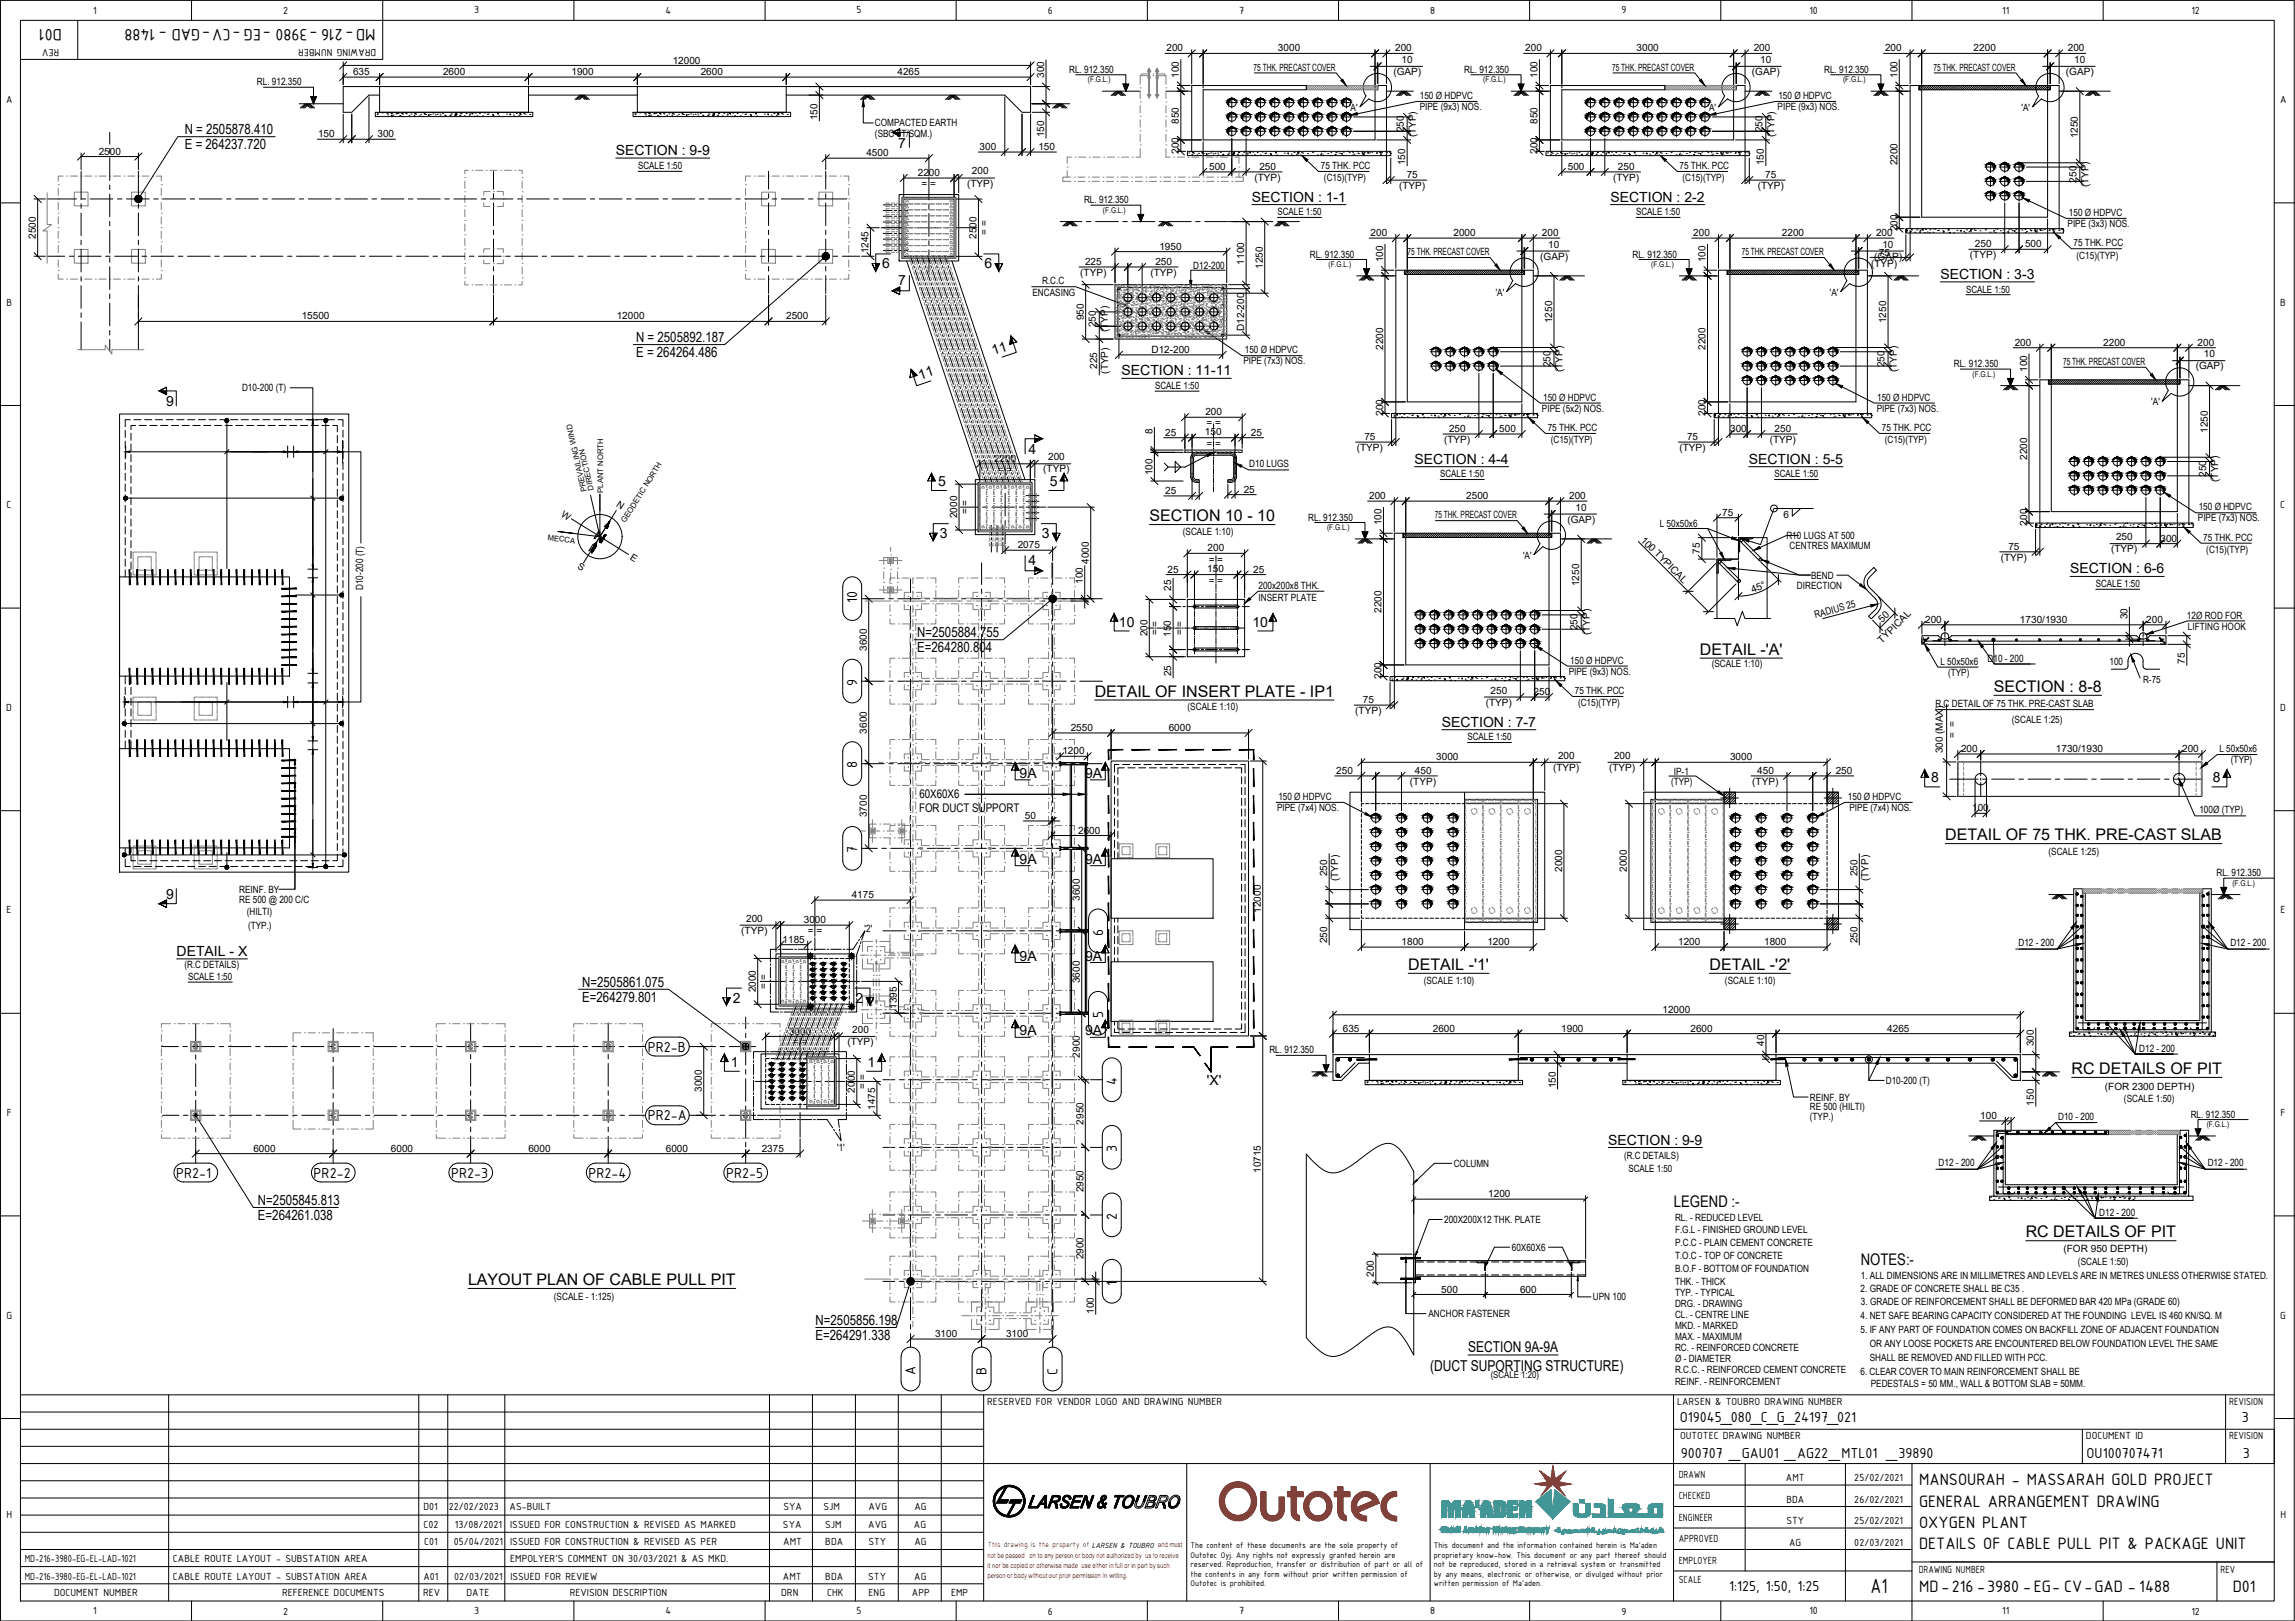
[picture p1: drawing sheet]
<svg xmlns="http://www.w3.org/2000/svg" width="841mm" height="594mm" viewBox="0 0 841 594" stroke-linecap="round" stroke-linejoin="round" font-family="sans-serif">
<defs><g id="words">
<text font-size="8.1" x="685.4" y="583.9">A1</text>
<g font-size="6.5">
<text x="22.7" y="10.6" transform="rotate(-180 22.7 10.6)">D01</text>
<text x="137.6" y="10.6" transform="rotate(-180 137.6 10.6)">MD-216 -3980 -EG -CV-GAD - 1488</text>
<text x="703.3" y="544.3">MANSOURAH - MASSARAH GOLD PROJECT</text>
<text x="703.3" y="552.1">GENERAL ARRANGEMENT DRAWING</text>
<text x="703.3" y="560">OXYGEN PLANT</text>
<text x="703.3" y="567.9">DETAILS OF CABLE PULL PIT &amp; PACKAGE UNIT</text>
<text x="703.3" y="583.6">MD-216 -3980 -EG- CV-GAD - 1488</text>
<text x="818.2" y="583.6">D01</text>
</g>
<g font-size="5.9">
<text x="421.2" y="191">SECTION 10 - 10</text>
<text x="623" y="239.9">DETAIL -'A'</text>
<text x="401.2" y="255.3">DETAIL OF INSERT PLATE - IP1</text>
<text x="730.7" y="253.6">SECTION : 8-8</text>
<text x="712.9" y="307.9">DETAIL OF 75 THK. PRE-CAST SLAB</text>
<text x="516" y="355.4">DETAIL -'1'</text>
<text x="626.4" y="355.4">DETAIL -'2'</text>
<text x="759.2" y="393.6">RC DETAILS OF PIT</text>
<text x="613.4" y="442.4">LEGEND :-</text>
<text x="742.4" y="453.4">RC DETAILS OF PIT</text>
<text x="681.9" y="463.5">NOTES:-</text>
<text x="171.5" y="470.9">LAYOUT PLAN OF CABLE PULL PIT</text>
</g>
<g font-size="5.7">
<text x="314.1" y="221.2" transform="rotate(-90 314.1 221.2)">10</text>
<text x="314.1" y="251.4" transform="rotate(-90 314.1 251.4)">9</text>
<text x="314.1" y="281.6" transform="rotate(-90 314.1 281.6)">8</text>
<text x="314.1" y="312.7" transform="rotate(-90 314.1 312.7)">7</text>
<text x="404.2" y="342.9" transform="rotate(-90 404.2 342.9)">6</text>
<text x="404.2" y="373.1" transform="rotate(-90 404.2 373.1)">5</text>
<text x="237.4" y="385.4">PR2-B</text>
<text x="409.3" y="397.5" transform="rotate(-90 409.3 397.5)">4</text>
<text x="237.4" y="410.6">PR2-A</text>
<text x="409.3" y="422.2" transform="rotate(-90 409.3 422.2)">3</text>
<text x="64.6" y="431.6">PR2-1</text>
<text x="114.9" y="431.6">PR2-2</text>
<text x="165.3" y="431.6">PR2-3</text>
<text x="215.7" y="431.6">PR2-4</text>
<text x="266.1" y="431.6">PR2-5</text>
<text x="409.3" y="447" transform="rotate(-90 409.3 447)">2</text>
<text x="409.3" y="471.4" transform="rotate(-90 409.3 471.4)">1</text>
<text x="335.5" y="503.8" transform="rotate(-90 335.5 503.8)">A</text>
<text x="361.5" y="503.8" transform="rotate(-90 361.5 503.8)">B</text>
<text x="387.6" y="503.8" transform="rotate(-90 387.6 503.8)">C</text>
<text x="615.6" y="521.2">O19045_080_C_G_24197_021</text>
<text x="821.5" y="521.2">3</text>
<text x="615.9" y="534.3">900707 _GAU01 _AG22_MTL01 _39890</text>
<text x="764.7" y="534.3">OU100707471</text>
<text x="821.9" y="534.3">3</text>
<text x="633.7" y="583.1">1:125, 1:50, 1:25</text>
</g>
<g font-size="5.5">
<text x="538" y="495.4">SECTION 9A-9A</text>
<text x="524" y="502.3">(DUCT SUPORTING STRUCTURE)</text>
</g>
<g font-size="5.1">
<text x="67.7" y="49.2">N = 2505878.410</text>
<text x="67.7" y="54.7">E = 264237.720</text>
<text x="225.6" y="56.8">SECTION : 9-9</text>
<text x="329.1" y="54.2">7</text>
<text x="458.8" y="73.9">SECTION : 1-1</text>
<text x="590.2" y="73.9">SECTION : 2-2</text>
<text x="323.3" y="98.4">6</text>
<text x="360.8" y="98.4">6</text>
<text x="329.1" y="104.5">7</text>
<text x="711.1" y="102.2">SECTION : 3-3</text>
<text x="233.1" y="125.4">N = 2505892.187</text>
<text x="233.1" y="130.9">E = 264264.486</text>
<text x="364.1" y="130.2" transform="rotate(-19 364.1 130.2)">11</text>
<text x="411" y="137.6">SECTION : 11-11</text>
<text x="337.2" y="139.2" transform="rotate(-19 337.2 139.2)">11</text>
<text x="60.9" y="148.6">9</text>
<text x="376.9" y="166.5">4</text>
<text x="518.4" y="169.9">SECTION : 4-4</text>
<text x="640.8" y="169.9">SECTION : 5-5</text>
<text x="343.7" y="178.1">5</text>
<text x="384.7" y="178.1">5</text>
<text x="344.4" y="197.2">3</text>
<text x="381.8" y="197.2">3</text>
<text x="376.9" y="207.2">4</text>
<text x="758.6" y="210.2">SECTION : 6-6</text>
<text x="336.1" y="233.5">N=2505884.755</text>
<text x="410" y="229.8">10</text>
<text x="459" y="229.8">10</text>
<text x="336.1" y="239">E=264280.804</text>
<text x="528.4" y="266.3">SECTION : 7-7</text>
<text x="373.6" y="285.1">9A</text>
<text x="397.6" y="285.1">9A</text>
<text x="707.7" y="286.7">8</text>
<text x="810.9" y="286.7">8</text>
<text x="373.6" y="316.6">9A</text>
<text x="397.6" y="316.6">9A</text>
<text x="60.9" y="329.5">9</text>
<text x="64.7" y="350.3">DETAIL - X</text>
<text x="373.6" y="352.1">9A</text>
<text x="397.6" y="352.1">9A</text>
<text x="213.4" y="361.6">N=2505861.075</text>
<text x="213.4" y="367.1">E=264279.801</text>
<text x="268.6" y="367.5">2</text>
<text x="313.6" y="367.5">2</text>
<text x="373.6" y="379.5">9A</text>
<text x="397.6" y="379.5">9A</text>
<text x="267.8" y="391">1</text>
<text x="317.9" y="391">1</text>
<text x="442.3" y="397.5">'X'</text>
<text x="589.4" y="419.5">SECTION : 9-9</text>
<text x="94.5" y="441.6">N=2505845.813</text>
<text x="94.5" y="447.1">E=264261.038</text>
<text x="298.9" y="485.6">N=2505856.198</text>
<text x="298.9" y="491.1">E=264291.338</text>
</g>
<g font-size="4.4">
<text x="336.9" y="292.5">60X60X6</text>
<text x="336.8" y="297.7">FOR DUCT SUPPORT</text>
</g>
<g font-size="4.1">
<text x="34.2" y="5">1</text>
<text x="103.8" y="5.1">2</text>
<text x="173.8" y="4.9">3</text>
<text x="243.8" y="5">4</text>
<text x="313.9" y="4.9">5</text>
<text x="384" y="5.1">6</text>
<text x="454.1" y="5">7</text>
<text x="524.1" y="5">8</text>
<text x="594.2" y="4.9">9</text>
<text x="663.1" y="5">10</text>
<text x="733.7" y="5">11</text>
<text x="803.1" y="5.1">12</text>
<text x="21.7" y="17.9" transform="rotate(-180 21.7 17.9)">REV</text>
<text x="137.8" y="17.9" transform="rotate(-180 137.8 17.9)">DRAWING NUMBER</text>
<text x="2.2" y="37.7">A</text>
<text x="835.5" y="37.7">A</text>
<text x="2.4" y="112">B</text>
<text x="835.6" y="112">B</text>
<text x="2.4" y="186.2">C</text>
<text x="835.6" y="186.2">C</text>
<text x="2.3" y="260.5">D</text>
<text x="835.6" y="260.5">D</text>
<text x="2.4" y="334.7">E</text>
<text x="835.7" y="334.7">E</text>
<text x="2.5" y="409">F</text>
<text x="835.7" y="409">F</text>
<text x="2.4" y="483.2">G</text>
<text x="835.6" y="483.2">G</text>
<text x="361.8" y="514.9">RESERVED FOR VENDOR LOGO AND DRAWING NUMBER</text>
<text x="614.6" y="514.9">LARSEN &amp; TOUBRO DRAWING NUMBER</text>
<text x="816.9" y="514.9">REVISION</text>
<text x="615.7" y="527.4">OUTOTEC DRAWING NUMBER</text>
<text x="764.4" y="527.4">DOCUMENT ID</text>
<text x="816.9" y="527.4">REVISION</text>
<text x="615.2" y="541.6">DRAWN</text>
<text x="654.5" y="542.9">AMT</text>
<text x="679.5" y="542.9">25/02/2021</text>
<text x="615.2" y="549.5">CHECKED</text>
<text x="654.6" y="550.8">BDA</text>
<text x="679.5" y="550.8">26/02/2021</text>
<text x="2.4" y="556.4">H</text>
<text x="155.2" y="553.2">D01</text>
<text x="164.4" y="553.2">22/02/2023</text>
<text x="186.7" y="553.2">AS-BUILT</text>
<text x="287.1" y="553.2">SYA</text>
<text x="301.8" y="553.2">SJM</text>
<text x="318.3" y="553.2">AVG</text>
<text x="335.1" y="553.2">AG</text>
<text x="615.2" y="557.4">ENGINEER</text>
<text x="835.7" y="556.4">H</text>
<text x="155.2" y="560">C02</text>
<text x="166.7" y="560">13/08/2021</text>
<text x="186.9" y="560">ISSUED FOR CONSTRUCTION &amp; REVISED AS MARKED</text>
<text x="286.9" y="560">SYA</text>
<text x="302.4" y="560">SJM</text>
<text x="318.2" y="560">AVG</text>
<text x="334.9" y="560">AG</text>
<text x="654.6" y="558.7">STY</text>
<text x="679.5" y="558.7">25/02/2021</text>
<text x="155.4" y="566.3">C01</text>
<text x="166.3" y="566.3">05/04/2021</text>
<text x="186.9" y="566.3">ISSUED FOR CONSTRUCTION &amp; REVISED AS PER</text>
<text x="287" y="566.3">AMT</text>
<text x="302.4" y="566.3">BDA</text>
<text x="318.3" y="566.3">STY</text>
<text x="335.1" y="566.3">AG</text>
<text x="615.2" y="565.2">APPROVED</text>
<text x="655.7" y="566.6">AG</text>
<text x="679.5" y="566.6">02/03/2021</text>
<text x="9.1" y="572.6">MD-216-3980-EG-EL-LAD-1021</text>
<text x="63.4" y="572.6">CABLE ROUTE LAYOUT - SUBSTATION AREA</text>
<text x="187" y="572.6">EMPOLYER'S COMMENT ON 30/03/2021 &amp; AS MKD.</text>
<text x="615.2" y="573.1">EMPLOYER</text>
<text x="9.1" y="578.9">MD-216-3980-EG-EL-LAD-1021</text>
<text x="63.4" y="578.9">CABLE ROUTE LAYOUT - SUBSTATION AREA</text>
<text x="155.2" y="578.9">A01</text>
<text x="166.4" y="578.9">02/03/2021</text>
<text x="187" y="578.9">ISSUED FOR REVIEW</text>
<text x="286.9" y="578.9">AMT</text>
<text x="302.4" y="578.9">BDA</text>
<text x="318.2" y="578.9">STY</text>
<text x="335" y="578.9">AG</text>
<text x="615.2" y="580.3">SCALE</text>
<text x="703.1" y="576.3">DRAWING NUMBER</text>
<text x="813.8" y="576.3">REV</text>
<text x="19.8" y="584.9">DOCUMENT NUMBER</text>
<text x="103.4" y="584.9">REFERENCE DOCUMENTS</text>
<text x="155.1" y="584.9">REV</text>
<text x="171" y="584.9">DATE</text>
<text x="208.8" y="584.9">REVISION DESCRIPTION</text>
<text x="286.3" y="584.9">DRN</text>
<text x="303.1" y="584.9">CHK</text>
<text x="318.3" y="584.9">ENG</text>
<text x="334.2" y="584.9">APP</text>
<text x="348.6" y="584.9">EMP</text>
<text x="34.2" y="591.6">1</text>
<text x="103.8" y="591.7">2</text>
<text x="173.8" y="591.6">3</text>
<text x="243.8" y="591.6">4</text>
<text x="313.9" y="591.6">5</text>
<text x="384" y="591.7">6</text>
<text x="454.1" y="591.6">7</text>
<text x="524.1" y="591.6">8</text>
<text x="594.2" y="591.7">9</text>
<text x="663.1" y="591.6">10</text>
<text x="733.7" y="591.6">11</text>
<text x="803.1" y="591.7">12</text>
</g>
<g font-size="3.7">
<text x="246.5" y="23.3">12000</text>
<text x="427.5" y="18.9">200</text>
<text x="468.3" y="18.9">3000</text>
<text x="511.3" y="18.9">200</text>
<text x="513.6" y="23">10</text>
<text x="558.9" y="18.9">200</text>
<text x="599.7" y="18.9">3000</text>
<text x="642.7" y="18.9">200</text>
<text x="645" y="23">10</text>
<text x="690.8" y="18.9">200</text>
<text x="723.3" y="18.9">2200</text>
<text x="757.8" y="18.9">200</text>
<text x="760.1" y="23">10</text>
<text x="129.4" y="27.5">635</text>
<text x="162.3" y="27.5">2600</text>
<text x="209.4" y="27.5">1900</text>
<text x="256.8" y="27.5">2600</text>
<text x="328.9" y="27.5">4265</text>
<text x="382.7" y="28.6" transform="rotate(-90 382.7 28.6)">300</text>
<text x="391.8" y="26.7">RL. 912.350</text>
<text x="432" y="28.5" transform="rotate(-90 432 28.5)">100</text>
<text x="459.4" y="25.8">75 THK. PRECAST COVER</text>
<text x="510.6" y="27.4">(GAP)</text>
<text x="536.6" y="26.7">RL. 912.350</text>
<text x="563.5" y="28.5" transform="rotate(-90 563.5 28.5)">100</text>
<text x="590.8" y="25.8">75 THK. PRECAST COVER</text>
<text x="642" y="27.4">(GAP)</text>
<text x="668.5" y="26.7">RL. 912.350</text>
<text x="695.3" y="28.5" transform="rotate(-90 695.3 28.5)">100</text>
<text x="708.5" y="25.8">75 THK. PRECAST COVER</text>
<text x="757.1" y="27.4">(GAP)</text>
<text x="94.1" y="31.3">RL. 912.350</text>
<text x="494.4" y="40.7">'A'</text>
<text x="520.3" y="40.4">PIPE (9x3) NOS.</text>
<text x="520.3" y="36.2">150 Ø HDPVC</text>
<text x="625.8" y="40.7">'A'</text>
<text x="651.4" y="40.4">PIPE (9x3) NOS.</text>
<text x="651.7" y="36.2">150 Ø HDPVC</text>
<text x="740.8" y="40.7">'A'</text>
<text x="299.6" y="44.1" transform="rotate(-90 299.6 44.1)">150</text>
<text x="320.6" y="46.3">COMPACTED EARTH</text>
<text x="432" y="45.4" transform="rotate(-90 432 45.4)">850</text>
<text x="563.5" y="45.4" transform="rotate(-90 563.5 45.4)">850</text>
<text x="116.5" y="50.3">150</text>
<text x="138.3" y="50.3">300</text>
<text x="320.6" y="50.3">(SBC 5T/SQM.)</text>
<text x="382.7" y="50.4" transform="rotate(-90 382.7 50.4)">150</text>
<text x="514.4" y="48.5" transform="rotate(-90 514.4 48.5)">250</text>
<text x="518.8" y="50.3" transform="rotate(-90 518.8 50.3)">(TYP)</text>
<text x="645.8" y="48.5" transform="rotate(-90 645.8 48.5)">250</text>
<text x="650.2" y="50.3" transform="rotate(-90 650.2 50.3)">(TYP)</text>
<text x="761.5" y="50.7" transform="rotate(-90 761.5 50.7)">1250</text>
<text x="36.2" y="56.7">2500</text>
<text x="317.5" y="57.2">4500</text>
<text x="359" y="55">300</text>
<text x="380.5" y="55">150</text>
<text x="432" y="56.4" transform="rotate(-90 432 56.4)">200</text>
<text x="563.5" y="56.4" transform="rotate(-90 563.5 56.4)">200</text>
<text x="233.8" y="62">SCALE 1:50</text>
<text x="336.3" y="64.5">2200</text>
<text x="356.2" y="63.9">200</text>
<text x="443.1" y="62.3">500</text>
<text x="461.5" y="62.3">250</text>
<text x="484" y="61.9">75 THK. PCC</text>
<text x="515" y="60.5" transform="rotate(-90 515 60.5)">150</text>
<text x="515.5" y="65.3">75</text>
<text x="574.5" y="62.3">500</text>
<text x="592.9" y="62.3">250</text>
<text x="615.5" y="61.9">75 THK. PCC</text>
<text x="646.4" y="60.5" transform="rotate(-90 646.4 60.5)">150</text>
<text x="646.9" y="65.3">75</text>
<text x="695.3" y="60.6" transform="rotate(-90 695.3 60.6)">2200</text>
<text x="337.7" y="68.5">= =</text>
<text x="354.4" y="68.4">(TYP)</text>
<text x="459.7" y="66.4">(TYP)</text>
<text x="485.2" y="66.4">(C15)(TYP)</text>
<text x="512.7" y="69.3">(TYP)</text>
<text x="591.1" y="66.4">(TYP)</text>
<text x="616.6" y="66.4">(C15)(TYP)</text>
<text x="644.1" y="69.3">(TYP)</text>
<text x="760.9" y="66.9" transform="rotate(-90 760.9 66.9)">250</text>
<text x="765.3" y="68.7" transform="rotate(-90 765.3 68.7)">(TYP)</text>
<text x="397.3" y="74.5">RL. 912.350</text>
<text x="468.2" y="78.9">SCALE 1:50</text>
<text x="599.6" y="78.9">SCALE 1:50</text>
<text x="757.7" y="83.2">PIPE (3x3) NOS.</text>
<text x="758.2" y="79.1">150 Ø HDPVC</text>
<text x="13.1" y="87.5" transform="rotate(-90 13.1 87.5)">2500</text>
<text x="357.8" y="87.5" transform="rotate(-90 357.8 87.5)">2500</text>
<text x="361.8" y="86.1" transform="rotate(-90 361.8 86.1)">= =</text>
<text x="502.3" y="86.5">200</text>
<text x="532.6" y="86.5">2000</text>
<text x="565.1" y="86.5">200</text>
<text x="620.5" y="86.5">200</text>
<text x="653" y="86.5">2200</text>
<text x="687.5" y="86.5">200</text>
<text x="695.3" y="84.7" transform="rotate(-90 695.3 84.7)">200</text>
<text x="318.3" y="92.9" transform="rotate(-90 318.3 92.9)">1245</text>
<text x="424.9" y="91.5">1950</text>
<text x="480" y="94.4">RL. 912.350</text>
<text x="515.8" y="93.5">75 THK. PRECAST COVER</text>
<text x="564.4" y="95.1">(GAP)</text>
<text x="567.4" y="90.7">10</text>
<text x="598.2" y="94.4">RL. 912.350</text>
<text x="638.3" y="93.5">75 THK. PRECAST COVER</text>
<text x="686.9" y="95.1">(GAP)</text>
<text x="688.5" y="93.7">75</text>
<text x="689.8" y="90.7">10</text>
<text x="721.9" y="94.7">(TYP)</text>
<text x="723.7" y="90.6">250</text>
<text x="742.1" y="90.6">500</text>
<text x="759.9" y="90.3">75 THK. PCC</text>
<text x="761" y="94.8">(C15)(TYP)</text>
<text x="395.9" y="101.2">(TYP)</text>
<text x="397.6" y="97.1">225</text>
<text x="421.6" y="101.2">(TYP)</text>
<text x="423.4" y="97.1">250</text>
<text x="437.3" y="98.7">D12-200</text>
<text x="456" y="97" transform="rotate(-90 456 97)">1100</text>
<text x="462.7" y="98.5" transform="rotate(-90 462.7 98.5)">1250</text>
<text x="506.8" y="96.1" transform="rotate(-90 506.8 96.1)">100</text>
<text x="625.1" y="96.1" transform="rotate(-90 625.1 96.1)">100</text>
<text x="685.7" y="97.7">(TYP)</text>
<text x="381.9" y="104.2">R.C.C</text>
<text x="720.5" y="107.2">SCALE 1:50</text>
<text x="378.4" y="108.3">ENCASING</text>
<text x="548.1" y="108.4">'A'</text>
<text x="670.6" y="108.4">'A'</text>
<text x="110.6" y="117.1">15500</text>
<text x="226" y="117.1">12000</text>
<text x="288.1" y="117.1">2500</text>
<text x="397.1" y="117.4" transform="rotate(-90 397.1 117.4)">950</text>
<text x="401.5" y="119.9" transform="rotate(-90 401.5 119.9)">250</text>
<text x="568.8" y="118.4" transform="rotate(-90 568.8 118.4)">1250</text>
<text x="691.2" y="118.4" transform="rotate(-90 691.2 118.4)">1250</text>
<text x="406" y="121.8" transform="rotate(-90 406 121.8)">(TYP)</text>
<text x="456" y="121.4" transform="rotate(-90 456 121.4)">D12-200</text>
<text x="422" y="129.4">D12-200</text>
<text x="456.2" y="129.4">150 Ø HDPVC</text>
<text x="506.8" y="128.2" transform="rotate(-90 506.8 128.2)">2200</text>
<text x="625.1" y="128.2" transform="rotate(-90 625.1 128.2)">2200</text>
<text x="738.3" y="126.8">200</text>
<text x="770.8" y="126.8">2200</text>
<text x="805.3" y="126.8">200</text>
<text x="807.6" y="130.9">10</text>
<text x="402.1" y="135.2" transform="rotate(-90 402.1 135.2)">225</text>
<text x="406.1" y="137" transform="rotate(-90 406.1 137)">(TYP)</text>
<text x="455.6" y="133.5">PIPE (7x3) NOS.</text>
<text x="568.2" y="134.6" transform="rotate(-90 568.2 134.6)">250</text>
<text x="572.6" y="136.4" transform="rotate(-90 572.6 136.4)">(TYP)</text>
<text x="690.6" y="134.6" transform="rotate(-90 690.6 134.6)">250</text>
<text x="695.1" y="136.4" transform="rotate(-90 695.1 136.4)">(TYP)</text>
<text x="716" y="134.5">RL. 912.350</text>
<text x="742.8" y="136.3" transform="rotate(-90 742.8 136.3)">100</text>
<text x="756" y="133.7">75 THK. PRECAST COVER</text>
<text x="804.6" y="135.3">(GAP)</text>
<text x="88.7" y="143.2">D10-200 (T)</text>
<text x="423.3" y="142.6">SCALE 1:50</text>
<text x="565.5" y="146.8">150 Ø HDPVC</text>
<text x="687.9" y="146.8">150 Ø HDPVC</text>
<text x="788.4" y="148.6">'A'</text>
<text x="441.7" y="152.2">200</text>
<text x="506.8" y="152.4" transform="rotate(-90 506.8 152.4)">200</text>
<text x="565.1" y="150.9">PIPE (5x2) NOS.</text>
<text x="625.1" y="152.4" transform="rotate(-90 625.1 152.4)">200</text>
<text x="687.7" y="150.9">PIPE (7x3) NOS.</text>
<text x="422.4" y="159.2" transform="rotate(-90 422.4 159.2)">8</text>
<text x="427" y="159.7">25</text>
<text x="441.5" y="159.6">150</text>
<text x="442.1" y="156.2">= =</text>
<text x="458.4" y="159.7">25</text>
<text x="500" y="161.3">75</text>
<text x="531" y="158.3">250</text>
<text x="549.4" y="158.3">500</text>
<text x="567.2" y="158">75 THK. PCC</text>
<text x="618.2" y="161.3">75</text>
<text x="634" y="158.3">300</text>
<text x="650.3" y="158.3">250</text>
<text x="689.6" y="158">75 THK. PCC</text>
<text x="809" y="158.6" transform="rotate(-90 809 158.6)">1250</text>
<text x="442.1" y="163.9">= =</text>
<text x="497.2" y="165.4">(TYP)</text>
<text x="529.2" y="162.4">(TYP)</text>
<text x="568.3" y="162.5">(C15)(TYP)</text>
<text x="615.4" y="165.4">(TYP)</text>
<text x="648.5" y="162.4">(TYP)</text>
<text x="690.7" y="162.5">(C15)(TYP)</text>
<text x="364.3" y="169.3">2200</text>
<text x="365.7" y="173.2">= =</text>
<text x="382.3" y="173.1">(TYP)</text>
<text x="384.1" y="168.7">200</text>
<text x="457.8" y="171.3">D10 LUGS</text>
<text x="742.8" y="168.5" transform="rotate(-90 742.8 168.5)">2200</text>
<text x="422.4" y="174.2" transform="rotate(-90 422.4 174.2)">100</text>
<text x="527.8" y="174.9">SCALE 1:50</text>
<text x="650.2" y="174.9">SCALE 1:50</text>
<text x="808.4" y="174.8" transform="rotate(-90 808.4 174.8)">250</text>
<text x="812.8" y="176.6" transform="rotate(-90 812.8 176.6)">(TYP)</text>
<text x="427" y="181">25</text>
<text x="455.8" y="180.6">25</text>
<text x="501.7" y="182.9">200</text>
<text x="537.3" y="182.9">2500</text>
<text x="575" y="182.9">200</text>
<text x="350.8" y="189.9" transform="rotate(-90 350.8 189.9)">2000</text>
<text x="354.8" y="188.5" transform="rotate(-90 354.8 188.5)">= =</text>
<text x="479.4" y="190.8">RL. 912.350</text>
<text x="525.8" y="189.9">75 THK. PRECAST COVER</text>
<text x="574.4" y="191.5">(GAP)</text>
<text x="577.4" y="187.1">10</text>
<text x="631.1" y="189">75</text>
<text x="653.5" y="189.8">6</text>
<text x="805.4" y="191.1">PIPE (7x3) NOS.</text>
<text x="805.7" y="187">150 Ø HDPVC</text>
<text x="433.5" y="196">(SCALE 1:10)</text>
<text x="506.3" y="192.5" transform="rotate(-90 506.3 192.5)">100</text>
<text x="608.2" y="193.2">L 50x50x6</text>
<text x="654.6" y="197.5">R10 LUGS AT 500</text>
<text x="742.8" y="192.6" transform="rotate(-90 742.8 192.6)">200</text>
<text x="775.5" y="198">250</text>
<text x="373" y="201">2075</text>
<text x="442.6" y="201.9">200</text>
<text x="601" y="198.1" transform="rotate(45 601 198.1)">100 TYPICAL</text>
<text x="623" y="203" transform="rotate(-90 623 203)">75</text>
<text x="655.8" y="201.2">CENTRES MAXIMUM</text>
<text x="736" y="201.6">75</text>
<text x="773.6" y="202.4">(TYP)</text>
<text x="791.7" y="198.6">300</text>
<text x="807.4" y="198.2">75 THK. PCC</text>
<text x="808.5" y="202.7">(C15)(TYP)</text>
<text x="399" y="206.6" transform="rotate(-90 399 206.6)">4000</text>
<text x="427.9" y="209.9">25</text>
<text x="442.4" y="209.7">150</text>
<text x="442.9" y="206.3">= =</text>
<text x="459.3" y="209.9">25</text>
<text x="558.1" y="204.8">'A'</text>
<text x="733.2" y="205.6">(TYP)</text>
<text x="396.8" y="213.9" transform="rotate(-90 396.8 213.9)">100</text>
<text x="442.9" y="214.1">= =</text>
<text x="461.2" y="215.7">200x200x8 THK.</text>
<text x="578.7" y="214.8" transform="rotate(-90 578.7 214.8)">1250</text>
<text x="658.5" y="215.9">DIRECTION</text>
<text x="663.7" y="212.2">BEND</text>
<text x="768" y="215.2">SCALE 1:50</text>
<text x="133.1" y="216.3" transform="rotate(-90 133.1 216.3)">D10-200 (T)</text>
<text x="429.2" y="216.5" transform="rotate(-90 429.2 216.5)">25</text>
<text x="461.2" y="220.1">INSERT PLATE</text>
<text x="642.3" y="217.3" transform="rotate(-22 642.3 217.3)">45°</text>
<text x="506.3" y="224.6" transform="rotate(-90 506.3 224.6)">2200</text>
<text x="665.3" y="226.5" transform="rotate(-15 665.3 226.5)">RADIUS 25</text>
<text x="779.7" y="227" transform="rotate(-90 779.7 227)">30</text>
<text x="801.4" y="226.8">12Ø ROD FOR</text>
<text x="420.5" y="233.2" transform="rotate(-90 420.5 233.2)">200</text>
<text x="424.4" y="232.8" transform="rotate(-90 424.4 232.8)">= =</text>
<text x="429" y="233.4" transform="rotate(-90 429 233.4)">150</text>
<text x="433.4" y="232.8" transform="rotate(-90 433.4 232.8)">= =</text>
<text x="578.1" y="231" transform="rotate(-90 578.1 231)">250</text>
<text x="582.6" y="232.8" transform="rotate(-90 582.6 232.8)">(TYP)</text>
<text x="689.7" y="228.3" transform="rotate(-44 689.7 228.3)">50</text>
<text x="705.5" y="228.3">200</text>
<text x="740.2" y="228.3">1730/1930</text>
<text x="786.5" y="228.3">200</text>
<text x="801.8" y="231.1">LIFTING HOOK</text>
<text x="317.6" y="238.6" transform="rotate(-90 317.6 238.6)">3600</text>
<text x="689.7" y="235.9" transform="rotate(-45 689.7 235.9)">TYPICAL</text>
<text x="575.4" y="243.2">150 Ø HDPVC</text>
<text x="627.3" y="244.5">(SCALE 1:10)</text>
<text x="711.1" y="243.8">L 50x50x6</text>
<text x="728.3" y="242.6">D10 - 200</text>
<text x="773" y="243.6">100</text>
<text x="800.7" y="243.3" transform="rotate(-90 800.7 243.3)">75</text>
<text x="429.2" y="247.9" transform="rotate(-90 429.2 247.9)">25</text>
<text x="506.3" y="248.8" transform="rotate(-90 506.3 248.8)">200</text>
<text x="574.9" y="247.3">PIPE (9x3) NOS.</text>
<text x="713.9" y="247.7">(TYP)</text>
<text x="785.3" y="250.3">R-75</text>
<text x="499.4" y="257.7">75</text>
<text x="546.2" y="254.2">250</text>
<text x="562" y="254.7">250</text>
<text x="577.1" y="254.4">75 THK. PCC</text>
<text x="435.2" y="260.3">(SCALE 1:10)</text>
<text x="496.7" y="261.8">(TYP)</text>
<text x="544.4" y="258.6">(TYP)</text>
<text x="578.3" y="258.9">(C15)(TYP)</text>
<text x="709.3" y="259.3">R.C DETAIL OF 75 THK. PRE-CAST SLAB</text>
<text x="317.6" y="268.8" transform="rotate(-90 317.6 268.8)">3600</text>
<text x="392.4" y="267.9">2550</text>
<text x="428.3" y="267.9">6000</text>
<text x="737.3" y="265">(SCALE 1:25)</text>
<text x="537.8" y="271.3">SCALE 1:50</text>
<text x="716.7" y="270.5" transform="rotate(-90 716.7 270.5)">= =</text>
<text x="718.7" y="275.6">200</text>
<text x="753.4" y="275.6">1730/1930</text>
<text x="799.7" y="275.6">200</text>
<text x="813.3" y="275.7">L 50x50x6</text>
<text x="389.3" y="276.5">1200</text>
<text x="526.3" y="278.7">3000</text>
<text x="570.9" y="278.1">200</text>
<text x="591.5" y="278.1">200</text>
<text x="634" y="278.7">3000</text>
<text x="712" y="276.1" transform="rotate(-90 712 276.1)">300 (MAX)</text>
<text x="817.5" y="279.8">(TYP)</text>
<text x="489.7" y="283.7">250</text>
<text x="516.7" y="287.7">(TYP)</text>
<text x="518.5" y="283.7">450</text>
<text x="569.1" y="282.5">(TYP)</text>
<text x="589.7" y="282.5">(TYP)</text>
<text x="612.4" y="287.8">(TYP)</text>
<text x="613.4" y="283.9">IP-1</text>
<text x="642.2" y="287.7">(TYP)</text>
<text x="644" y="283.7">450</text>
<text x="672.7" y="283.7">250</text>
<text x="468.5" y="293.1">150 Ø HDPVC</text>
<text x="677.2" y="293.1">150 Ø HDPVC</text>
<text x="317.6" y="299.5" transform="rotate(-90 317.6 299.5)">3700</text>
<text x="468" y="297.2">PIPE (7x4) NOS.</text>
<text x="677.8" y="297.2">PIPE (7x4) NOS.</text>
<text x="722.7" y="297.4">100</text>
<text x="806" y="297.8">100Ø (TYP)</text>
<text x="375.5" y="300.2">50</text>
<text x="395.1" y="305.5">2600</text>
<text x="750.7" y="313.5">(SCALE 1:25)</text>
<text x="486.4" y="321.2" transform="rotate(-90 486.4 321.2)">250</text>
<text x="490.4" y="323" transform="rotate(-90 490.4 323)">(TYP)</text>
<text x="572.4" y="319.6" transform="rotate(-90 572.4 319.6)">2000</text>
<text x="596.2" y="319.6" transform="rotate(-90 596.2 319.6)">2000</text>
<text x="680.7" y="321.2" transform="rotate(-90 680.7 321.2)">250</text>
<text x="684.7" y="323" transform="rotate(-90 684.7 323)">(TYP)</text>
<text x="812.2" y="321.1">RL. 912.350</text>
<text x="87.7" y="327.4">REINF. BY</text>
<text x="312.1" y="329.2">4175</text>
<text x="87.6" y="330.9">RE 500 @ 200 C/C</text>
<text x="90.4" y="335.5">(HILTI)</text>
<text x="395.7" y="330.1" transform="rotate(-90 395.7 330.1)">3600</text>
<text x="462.1" y="334.5" transform="rotate(-90 462.1 334.5)">12000</text>
<text x="90.9" y="340.5">(TYP.)</text>
<text x="273.4" y="337.8">200</text>
<text x="294.6" y="338.3">3000</text>
<text x="316.8" y="341.7">'2'</text>
<text x="271.7" y="342.2">(TYP)</text>
<text x="286.8" y="345.5">1185</text>
<text x="296" y="342.3">= =</text>
<text x="486.4" y="345.8" transform="rotate(-90 486.4 345.8)">250</text>
<text x="513.6" y="346.4">1800</text>
<text x="545.1" y="346.4">1200</text>
<text x="615" y="346.4">1200</text>
<text x="646.5" y="346.4">1800</text>
<text x="680.7" y="345.8" transform="rotate(-90 680.7 345.8)">250</text>
<text x="739.7" y="346.7">D12 - 200</text>
<text x="817.3" y="346.7">D12 - 200</text>
<text x="67.6" y="354.9">(R.C DETAILS)</text>
<text x="69" y="359.2">SCALE 1:50</text>
<text x="277" y="363.7" transform="rotate(-90 277 363.7)">2000</text>
<text x="281" y="362.3" transform="rotate(-90 281 362.3)">= =</text>
<text x="395.7" y="360.3" transform="rotate(-90 395.7 360.3)">3600</text>
<text x="521.8" y="360.7">(SCALE 1:10)</text>
<text x="632.1" y="360.7">(SCALE 1:10)</text>
<text x="328.6" y="369.7" transform="rotate(-90 328.6 369.7)">1395</text>
<text x="609.2" y="371.2">12000</text>
<text x="289.1" y="379.2">3000</text>
<text x="290.5" y="383.1">= =</text>
<text x="310.5" y="383">(TYP)</text>
<text x="312.3" y="378.6">200</text>
<text x="492.1" y="378.1">635</text>
<text x="525.1" y="378.1">2600</text>
<text x="572.1" y="378.1">1900</text>
<text x="619.5" y="378.1">2600</text>
<text x="646.5" y="383.3" transform="rotate(-90 646.5 383.3)">40</text>
<text x="691.6" y="378.1">4265</text>
<text x="745.4" y="383.4" transform="rotate(-90 745.4 383.4)">300</text>
<text x="395.7" y="387.6" transform="rotate(-90 395.7 387.6)">2900</text>
<text x="465.2" y="386.1">RL. 912.350</text>
<text x="783.9" y="385.4">D12 - 200</text>
<text x="257.2" y="400.2" transform="rotate(-90 257.2 400.2)">3000</text>
<text x="313.3" y="400.4" transform="rotate(-90 313.3 400.4)">2000</text>
<text x="317.2" y="399" transform="rotate(-90 317.2 399)">= =</text>
<text x="570.1" y="398.9" transform="rotate(-90 570.1 398.9)">150</text>
<text x="691" y="397.2">D10-200 (T)</text>
<text x="771.4" y="399.3">(FOR 2300 DEPTH)</text>
<text x="320.7" y="406.8" transform="rotate(-90 320.7 406.8)">1475</text>
<text x="663.2" y="403.3">REINF. BY</text>
<text x="663.2" y="406.7">RE 500 (HILTI)</text>
<text x="745.4" y="405.2" transform="rotate(-90 745.4 405.2)">150</text>
<text x="778.3" y="403.9">(SCALE 1:50)</text>
<text x="397" y="412.1" transform="rotate(-90 397 412.1)">2950</text>
<text x="663.2" y="410.6">(TYP.)</text>
<text x="725.7" y="410.1">100</text>
<text x="754.2" y="410.3">D10 - 200</text>
<text x="802.8" y="409.6">RL. 912.350</text>
<text x="92.8" y="422.1">6000</text>
<text x="143.3" y="422.1">6000</text>
<text x="193.6" y="422.1">6000</text>
<text x="244" y="422.1">6000</text>
<text x="279.1" y="422.1">2375</text>
<text x="306.8" y="421.8">'1'</text>
<text x="595.2" y="424.9">(R.C DETAILS)</text>
<text x="462.1" y="429.9" transform="rotate(-90 462.1 429.9)">10715</text>
<text x="532.7" y="427.7">COLUMN</text>
<text x="596.7" y="429.7">SCALE 1:50</text>
<text x="710.4" y="427.4">D12 - 200</text>
<text x="809" y="427.4">D12 - 200</text>
<text x="397" y="436.9" transform="rotate(-90 397 436.9)">2950</text>
<text x="545.4" y="438.8">1200</text>
<text x="529.2" y="448.2">200X200X12 THK. PLATE</text>
<text x="613.8" y="447.6">RL. - REDUCED LEVEL</text>
<text x="769.3" y="445.6">D12 - 200</text>
<text x="613.8" y="451.9">F.G.L - FINISHED GROUND LEVEL</text>
<text x="397" y="461.5" transform="rotate(-90 397 461.5)">2900</text>
<text x="554" y="458.4">60X60X6</text>
<text x="613.8" y="456.8">P.C.C - PLAIN CEMENT CONCRETE</text>
<text x="613.8" y="461.3">T.O.C - TOP OF CONCRETE</text>
<text x="756.2" y="458.9">(FOR 950 DEPTH)</text>
<text x="503.5" y="467.9" transform="rotate(-90 503.5 467.9)">200</text>
<text x="613.8" y="466.2">B.O.F - BOTTOM OF FOUNDATION</text>
<text x="761.5" y="463.8">(SCALE 1:50)</text>
<text x="528.2" y="473.7">500</text>
<text x="557" y="473.7">600</text>
<text x="613.8" y="470.8">THK. - THICK</text>
<text x="681.8" y="473.5">2. GRADE OF CONCRETE SHALL BE C35 .</text>
<text x="681.9" y="468.9">1. ALL DIMENSIONS ARE IN MILLIMETRES AND LEVELS ARE IN METRES UNLESS OTHERWISE STATED.</text>
<text x="203" y="476.3">(SCALE - 1:125)</text>
<text x="583.7" y="476.6">UPN 100</text>
<text x="613.8" y="474.8">TYP. - TYPICAL</text>
<text x="613.8" y="478.9">DRG. - DRAWING</text>
<text x="681.9" y="478.1">3. GRADE OF REINFORCEMENT SHALL BE DEFORMED BAR 420 MPa (GRADE 60)</text>
<text x="400.8" y="481.4" transform="rotate(-90 400.8 481.4)">100</text>
<text x="523.5" y="482.6">ANCHOR FASTENER</text>
<text x="613.8" y="483">CL. - CENTRE LINE</text>
<text x="681.8" y="483.4">4. NET SAFE BEARING CAPACITY CONSIDERED AT THE FOUNDING LEVEL IS 460 KN/SQ. M</text>
<text x="342.6" y="490.1">3100</text>
<text x="368.7" y="490.1">3100</text>
<text x="613.8" y="487.1">MKD. - MARKED</text>
<text x="613.8" y="491">MAX. - MAXIMUM</text>
<text x="681.8" y="488.7">5. IF ANY PART OF FOUNDATION COMES ON BACKFILL ZONE OF ADJACENT FOUNDATION</text>
<text x="613.8" y="495.2">RC. - REINFORCED CONCRETE</text>
<text x="685.2" y="493.5">OR ANY LOOSE POCKETS ARE ENCOUNTERED BELOW FOUNDATION LEVEL THE SAME</text>
<text x="613.8" y="499.3">Ø - DIAMETER</text>
<text x="613.8" y="503.2">R.C.C. - REINFORCED CEMENT CONCRETE</text>
<text x="681.8" y="503.8">6. CLEAR COVER TO MAIN REINFORCEMENT SHALL BE</text>
<text x="685.2" y="498.7">SHALL BE REMOVED AND FILLED WITH PCC.</text>
<text x="613.8" y="507.5">REINF. - REINFORCEMENT</text>
<text x="685.5" y="508.4">PEDESTALS = 50 MM., WALL &amp; BOTTOM SLAB = 50MM.</text>
</g>
<g font-size="3.5">
<text x="225.6" y="185.3" transform="rotate(33 225.6 185.3)">N</text>
<text x="205.4" y="189.1" transform="rotate(32 205.4 189.1)">W</text>
<text x="211.4" y="208.3" transform="rotate(32 211.4 208.3)">S</text>
<text x="230.6" y="204.9" transform="rotate(32 230.6 204.9)">E</text>
<text x="546.3" y="505.1">(SCALE 1:20)</text>
</g>
<g font-size="3.3">
<text x="436.2" y="567.3">The content of these documents are the sole property of</text>
<text x="525.5" y="567.3">This document and the information contained herein is Ma'aden</text>
<text x="436.2" y="570.8">Outotec Oyj. Any rights not expressly granted herein are</text>
<text x="436.2" y="574.4">reserved. Reproduction, transfer or distribution of part or all of</text>
<text x="525.5" y="570.8">proprietary know-how. This document or any part thereof should</text>
<text x="525.5" y="574.4">not be reproduced, stored in a retrieval system or transmitted</text>
<text x="436.2" y="577.8">the contents in any form without prior written permission of</text>
<text x="436.2" y="581.3">Outotec is prohibited.</text>
<text x="525.5" y="577.8">by any means, electronic or otherwise, or divulged without prior</text>
<text x="525.5" y="581.3">written permission of Ma'aden.</text>
</g>
<g font-size="2.9">
<text x="398.7" y="30.2">(F.G.L.)</text>
<text x="543.5" y="30.2">(F.G.L.)</text>
<text x="675.4" y="30.2">(F.G.L.)</text>
<text x="404.2" y="77.9">(F.G.L.)</text>
<text x="486.9" y="97.8">(F.G.L.)</text>
<text x="605.1" y="97.8">(F.G.L.)</text>
<text x="722.9" y="138">(F.G.L.)</text>
<text x="486.3" y="194.2">(F.G.L.)</text>
<text x="818.1" y="324.5">(F.G.L.)</text>
<text x="808.7" y="413.1">(F.G.L.)</text>
</g>
<text font-size="2.9" fill="#f00" x="362" y="567.1">This drawing is the property of LARSEN &amp; TOUBRO and must</text>
<g font-size="2.8">
<text x="215.1" y="180" transform="rotate(-103 215.1 180)">PREVAILING WIND</text>
<text x="217.6" y="179.4" transform="rotate(-103 217.6 179.4)">DIRECTION</text>
<text x="221" y="180.6" transform="rotate(-90 221 180.6)">PLANT NORTH</text>
<text x="229.2" y="191.7" transform="rotate(-58 229.2 191.7)">GEODETIC NORTH</text>
<text x="200.6" y="197.9" transform="rotate(7 200.6 197.9)">MECCA</text>
</g>
<g font-size="2.6" fill="#f00">
<text x="361.9" y="570.9">not be passed on to any person or body not authorized by us to receive</text>
<text x="361.9" y="574.7">it nor be copied or otherwise made use either in full or in part by such</text>
<text x="361.9" y="578.5">person or body without our prior permission in writing.</text>
</g>
</g></defs>
<!-- layer: CI-CEN -->
<g fill="none" stroke="#000" stroke-width=".37">
<path d="M40.2 48.5v4.3M40.2 54.5v1.6M40.2 57.8v8.3M17.3 72.9h10.7M29.7 72.9h1.7M29.7 62.8v10.2M29.7 74.7v1.6M29.7 78v8.3M33 72.9h8.4M40.2 67.8v1.6M40.2 71.1v8.3M43 72.9h1.7"/>
<path d="M46.4 72.9h8.3M50.7 62.8v10.2M50.7 74.7v1.6M50.7 78v8.3M56.3 72.9h1.7M59.7 72.9h8.3M69.7 72.9h1.6M73 72.9h8.3M83 72.9h1.7M86.4 72.9h8.3M96.4 72.9h1.6M99.7 72.9h8.3"/>
<path d="M109.7 72.9h1.6M113 72.9h8.3M123 72.9h1.7M126.3 72.9h8.4M136.3 72.9h1.7M139.7 72.9h8.3M149.6 72.9h1.7M153 72.9h8.3M163 72.9h1.6M166.3 72.9h8.4M176.3 72.9h1.7M179.7 72.9h8.3"/>
<path d="M180.8 62.8v6.5M180.8 71v1.7M180.8 74.4v8.2M189.7 72.9h1.6M193 72.9h8.3M203 72.9h1.6M206.3 72.9h8.3M216.3 72.9h1.7M219.6 72.9h8.4M229.6 72.9h1.7M233 72.9h8.3M243 72.9h1.6"/>
<path d="M246.3 72.9h8.3M256.3 72.9h1.7M259.6 72.9h8.4M269.6 72.9h1.7M273 72.9h8.3M281.6 62.8v6.5M281.6 71v1.7M281.6 74.4v8.2M283 72.9h1.6M286.3 72.9h8.3M296.3 72.9h1.6M299.6 72.9h10.7"/>
<path d="M302.6 62.8v6.5M302.6 71v1.7M302.6 74.4v8.2M323.7 79.3h3.2M323.7 77.1h3.2M323.7 75.1h3.2M327.7 79.3h.9M327.7 77.1h.9M327.7 75.1h.9M329.4 79.3h3.3M329.4 77.1h3.3M329.4 75.1h3.3"/>
<path d="M340.4 65.2v8.1M340.4 74.9v1.7M340.4 78.2v8.4M17.3 93.9h6.4M25.4 93.9h1.7M28.7 93.9h8.3M29.7 88v1.7M29.7 91.3v8.4M38.7 93.9h1.7M40.2 81.1v1.7M40.2 84.5v8.3M40.2 94.5v1.6"/>
<path d="M40.2 97.8v8.3M42 93.9h8.4M50.7 88v1.7M50.7 91.3v8.4M52 93.9h1.7M55.4 93.9h8.3M65.4 93.9h1.6M68.7 93.9h8.3M78.7 93.9h1.6M82 93.9h8.4M92 93.9h1.7M95.4 93.9h8.3"/>
<path d="M105.4 93.9h1.6M108.7 93.9h8.3M118.7 93.9h1.7M122 93.9h8.3M132 93.9h1.7M135.3 93.9h8.4M145.3 93.9h1.7M148.7 93.9h8.3M158.7 93.9h1.7M162 93.9h8.3M172 93.9h1.7M175.3 93.9h8.4"/>
<path d="M180.8 84.3v1.7M180.8 87.6v8.4M180.8 97.6v1.7M185.3 93.9h1.7M188.7 93.9h8.3M198.7 93.9h1.6M202 93.9h8.3M212 93.9h1.7M215.3 93.9h8.3M225.3 93.9h1.7M228.6 93.9h8.4M238.7 93.9h1.6"/>
<path d="M242 93.9h8.3M252 93.9h1.7M255.3 93.9h8.4M265.3 93.9h1.7M268.6 93.9h8.4M278.6 93.9h1.7M281.6 84.3v1.7M281.6 87.6v8.4M281.6 97.6v1.7M282 93.9h8.3M292 93.9h1.6M295.3 93.9h8.4"/>
<path d="M302.6 84.3v1.7M302.6 87.6v8.4M302.6 97.6v1.7M305.3 93.9h1.7M308.7 93.9h6.3M322.9 83.5h9.8M323.7 91.8h3.2M323.7 89.8h3.2M323.7 87.6h3.2M323.7 85.6h3.2M323.7 81.4h3.2M327.7 91.8h.9"/>
<path d="M327.7 89.8h.9M327.7 87.6h.9M327.7 85.6h.9M327.7 81.4h.9M329.4 91.8h3.3M329.4 89.8h3.3M329.4 87.6h3.3M329.4 85.6h3.3M329.4 81.4h3.3M332.9 83.5h1.7M333.6 93.7l1 2.9M334.8 97.4l.3 .8"/>
<path d="M335.4 98.9l1.3 4M335.7 93.7l1 2.9M336.3 83.5h8.3M336.9 97.4l.3 .8M337.4 98.9l1.4 4M337.8 93.7l1 2.9M339 97.4l.3 .8M339.6 98.9l1.3 4M339.9 93.7l1 2.9M340.4 88.2v1.7M340.4 91.6v8.1M341.1 97.4l.3 .8"/>
<path d="M341.7 98.9l1.3 4M342 93.7l1 2.9M343.2 97.4l.3 .8M343.7 98.9l1.4 4M344.1 93.7l1 2.9M345.3 97.4l.3 .8M345.9 98.9l1.3 4M346.2 93.7l1 2.9M346.2 83.5h1.7M347.4 97.4l.3 .8M347.9 98.9l1.4 4M349.5 83.5h8.4"/>
<path d="M388.5 81.2h8M398.1 81.2h1.7M401.5 81.2h8.3M411.5 81.2h1.6M414.8 81.2h8.4M424.8 81.2h1.7M428.2 81.2h8.3M438.1 81.2h1.7M441.5 81.2h8.3M451.5 81.2h1.6M454.8 81.2h8.3M464.8 81.2h1.7"/>
<path d="M468.2 81.2h8M29.7 101.4v1.6M29.7 104.7v8.3M29.7 114.7v1.6M29.7 118v10.2M40.2 107.8v1.6M40.2 111.1v8.3M50.7 101.4v1.6M50.7 104.7v8.3M50.7 114.7v1.6M50.7 118v10.2M180.8 101v6.5"/>
<path d="M281.6 101v6.5M302.6 101v6.5M336.9 103.7l.3 .8M337.5 105.3l1.3 3.9M339 110l.3 .8M339 103.7l.3 .8M339.6 105.3l1.3 3.9M339.6 111.6l1.3 3.9M341.2 116.3l.2 .9M341.2 110l.2 .8M341.2 103.7l.2 .8M341.7 111.6l1.3 3.9"/>
<path d="M341.7 105.3l1.3 3.9M341.7 117.9l1.3 4M343.2 110l.3 .8M343.2 103.7l.3 .8M343.3 116.3l.2 .9M343.8 117.9l1.3 4M343.8 111.6l1.3 3.9M343.8 105.3l1.3 3.9M345.4 116.3l.3 .9M345.4 110l.2 .8M345.4 103.7l.2 .8M345.9 105.3l1.3 3.9"/>
<path d="M345.9 117.9l1.3 4M345.9 111.6l1.3 3.9M347.4 103.7l.3 .8M347.5 116.3l.2 .9M347.5 110l.2 .8M348 117.9l1.3 4M348 111.6l1.3 3.9M348 105.3l1.3 3.9M349.5 110l.3 .8M349.5 103.7l.3 .8M349.6 116.3l.2 .9M350.1 105.3l1.3 3.9"/>
<path d="M350.1 117.9l1.3 4M350.1 111.6l1.3 3.9M351.7 116.3l.2 .9M351.7 110l.2 .8M352.2 111.6l1.3 3.9M352.2 117.9l1.3 4M353.8 116.3l.2 .9M354.3 117.9l1.3 4M40.2 121.1v1.7M40.2 124.4v4.3M343.3 122.7l.2 .8M343.8 124.3l1.3 3.9"/>
<path d="M345.4 129l.3 .8M345.4 122.7l.3 .8M345.9 124.3l1.3 3.9M345.9 130.6l1.4 3.9M347.5 122.7l.3 .8M347.5 135.3l.3 .8M347.5 129l.3 .8M348 136.9l1.4 3.9M348 130.6l1.3 3.9M348 124.3l1.3 3.9M349.6 129l.2 .8M349.6 122.7l.2 .8"/>
<path d="M349.6 135.3l.3 .8M350.1 124.3l1.4 3.9M350.1 136.9l1.4 3.9M350.1 130.6l1.4 3.9M351.7 122.7l.3 .8M351.7 135.3l.3 .8M351.7 129l.3 .8M352.2 130.6l1.3 3.9M352.2 124.3l1.3 3.9M352.3 136.9l1.3 3.9M353.8 129l.3 .8M353.8 122.7l.2 .8"/>
<path d="M353.8 135.3l.3 .8M354.3 136.9l1.3 3.9M354.3 130.6l1.3 3.9M354.3 124.3l1.3 3.9M355.9 135.3l.3 .8M355.9 129l.3 .8M355.9 122.7l.3 .8M356.4 130.6l1.4 3.9M356.4 124.3l1.3 3.9M356.4 136.9l1.4 3.9M358 135.3l.3 .8M358 129l.3 .8"/>
<path d="M358.5 136.9l1.4 3.9M358.5 130.6l1.3 3.9M360.1 135.3l.3 .8M360.6 136.9l1.3 3.9M349.6 141.6l.3 .8M350.1 143.2l1.4 4M351.7 141.6l.3 .8M351.7 147.9l.3 .8M352.3 149.5l1.3 4M352.3 143.2l1.3 4M353.8 147.9l.3 .8M353.8 141.6l.3 .8"/>
<path d="M353.9 154.3l.2 .7M354.4 155.8l1.3 4M354.4 149.5l1.3 4M354.4 143.2l1.3 4M355.9 154.3l.3 .7M355.9 147.9l.3 .8M355.9 141.6l.3 .8M356.4 149.5l1.4 4M356.4 143.2l1.4 4M356.5 155.8l1.3 4M358 141.6l.3 .8M358.1 154.3l.2 .7"/>
<path d="M358.1 147.9l.2 .8M358.6 155.8l1.3 4M358.6 149.5l1.3 4M358.6 143.2l1.3 4M360.1 154.3l.3 .7M360.1 147.9l.3 .8M360.1 141.6l.3 .8M360.6 143.2l1.3 4M360.7 155.8l1.3 4M360.7 149.5l1.3 4M362.2 141.6l.3 .8M362.2 154.3l.3 .7"/>
<path d="M362.2 147.9l.3 .8M362.8 149.5l1.3 4M362.8 143.2l1.3 4M362.8 155.8l1.3 4M364.3 147.9l.3 .8M364.4 154.3l.2 .7M364.9 155.8l1.3 4M364.9 149.5l1.3 4M366.4 154.3l.3 .7M367 155.8l1.3 4M444.7 155.3v1.8M444.7 157.5v.5"/>
<path d="M444.7 158.4v2.1M356 160.6l.2 .8M356.5 162.2l1.3 3.9M358.1 160.6l.2 .8M358.1 166.9l.3 .8M358.6 168.5l1.3 3.9M358.6 162.2l1.3 3.9M360.2 173.2l.3 .8M360.2 166.9l.2 .8M360.2 160.6l.2 .8M360.7 162.2l1.3 3.9M360.7 174.8l1 2.8"/>
<path d="M360.7 168.5l1.3 3.9M362.2 160.6l.3 .8M362.3 173.2l.2 .8M362.3 166.9l.2 .8M362.8 168.5l1.3 3.9M362.8 162.2l1.3 3.9M362.8 174.8l1 2.8M364.4 166.9l.3 .8M364.4 160.6l.2 .8M364.4 173.2l.3 .8M364.9 162.2l1.3 3.9M364.9 174.8l1 2.8"/>
<path d="M364.9 168.5l1.3 3.9M366.5 173.2l.2 .8M366.5 166.9l.2 .8M366.5 160.6l.2 .8M367 168.5l1.3 3.9M367 162.2l1.3 3.9M367 174.8l1 2.8M368.3 170.5v5.3M368.3 177.4v1.7M368.6 160.6l.2 .8M368.6 173.2l.3 .8M368.6 166.9l.3 .8"/>
<path d="M369.1 174.8l1 2.8M369.1 168.5l1.3 3.9M369.1 162.2l1.3 3.9M370.7 173.2l.3 .8M370.7 166.9l.2 .8M371.2 174.8l1 2.8M371.2 168.5l1.3 3.9M372.8 173.2l.2 .8M373.3 174.8l1 2.8M444.7 160.9v.4M444.7 161.7v2.1M444.7 164.2v.4"/>
<path d="M444.7 165v2.1M444.7 167.5v.5M444.7 168.4v2M444.7 170.9v.4M444.7 171.7v2.1M444.7 174.2v.4M444.7 175.1v2M444.7 177.6v.4M444.7 178.4v1.8M352 185.9h6.5M360.1 185.9h1.7M363.3 192.5v3.7"/>
<path d="M363.3 197v.9M363.3 198.7v3.6M363.5 185.9h8.3M365.4 192.5v3.7M365.4 197v.9M365.4 198.7v3.6M367.5 192.5v3.7M367.5 197v.9M367.5 198.7v3.6M368.3 180.8v8.3M368.3 190.8v1.6M368.3 194.1v5.2"/>
<path d="M373.5 185.9h1.6M376 185.9h7.3M376 190h4.7M376 187.9h4.7M376 183.7h4.7M376 181.6h4.7M315.8 219.4h8.2M325.7 219.4h1.7M329 219.4h8.4M333.7 212.2v5M333.7 218.8v1.7M339 219.4h1.7"/>
<path d="M342.3 219.4h8.4M352.3 219.4h1.7M355.7 219.4h8.3M359.7 206.3v7.9M359.7 215.9v1.7M359.7 219.2v8.4M365.7 219.4h1.7M369 219.4h8.4M379 219.4h1.7M382.4 219.4h8.3M385.7 206.3v7.9M385.7 215.9v1.7"/>
<path d="M385.7 219.2v8.4M392.3 219.4h1.7M395.7 219.4h8.2M445.6 203.7v2.4M445.6 206.5v.4M445.6 207.3v2.1M445.6 209.8v.4M445.6 210.6v2.1M445.6 213.1v.4M445.6 214v2M445.6 216.5v.4M445.6 217.3v2.1"/>
<path d="M445.6 219.8v.4M333.7 222.2v8.3M333.7 232.2v1.7M333.7 235.5v8.4M359.7 229.2v1.7M359.7 232.6v8.3M385.7 229.2v1.7M385.7 232.6v8.3M420.8 230.2h2M423.2 230.2h.5M424.1 230.2h2.1M426.6 230.2h.4"/>
<path d="M427.4 230.2h2.1M429.9 230.2h.4M430.7 230.2h2.1M433.2 230.2h.5M434.1 230.2h2.1M436.6 230.2h.4M437.4 230.2h2.1M437.7 220.4v2.3M437.7 223.2v.4M437.7 224v2.1M437.7 226.5v.4M437.7 227.3v2.1"/>
<path d="M437.7 229.8v.4M437.7 230.6v2.1M437.7 233.1v.5M437.7 234v2.1M437.7 236.5v.4M437.7 237.3v2.3M439.9 230.2h.5M440.7 230.2h2.1M443.3 230.2h.4M444.1 230.2h2.1M445.6 220.6v2.1M445.6 223.2v.3"/>
<path d="M445.6 224v2M445.6 226.5v.4M445.6 227.3v2.1M445.6 229.8v.4M445.6 230.6v2.1M445.6 233.1v.5M445.6 233.9v2.2M445.6 236.4v.5M445.6 237.3v2.1M445.6 239.8v.4M446.6 230.2h.4M447.4 230.2h2.1"/>
<path d="M449.9 230.2h.4M450.8 230.2h2M453.3 230.2h.4M453.5 220.4v2.3M453.5 223.2v.4M453.5 224v2.1M453.5 226.5v.4M453.5 227.3v2.1M453.5 229.8v.4M453.5 230.6v2.1M453.5 233.1v.5M453.5 234v2.1"/>
<path d="M453.5 236.5v.4M453.5 237.3v2.3M454.1 230.2h2M712.7 231.9v1.6M712.7 234v.5M712.7 235v1.6M785.4 231.9v1.6M785.4 234v.5M785.4 235v1.6M315.8 249.7h8.2M325.7 249.7h1.7M329 249.7h8.4"/>
<path d="M333.7 245.5v1.7M333.7 248.8v8.4M333.7 258.8v1.7M339 249.7h1.7M342.3 249.7h8.4M352.3 249.7h1.7M355.7 249.7h8.3M359.7 242.5v1.7M359.7 245.9v8.3M359.7 255.9v1.6M359.7 259.2v8.3M365.7 249.7h1.7"/>
<path d="M369 249.7h8.4M379 249.7h1.7M382.4 249.7h8.3M385.7 242.5v1.7M385.7 245.9v8.3M385.7 255.9v1.6M385.7 259.2v8.3M392.3 249.7h1.7M395.7 249.7h8.2M445.6 240.6v2.4M315.8 279.9h8.2M325.7 279.9h1.7"/>
<path d="M329 279.9h8.4M333.7 262.2v8.3M333.7 272.2v1.6M333.7 275.5v8.3M339 279.9h1.7M342.3 279.9h8.4M352.3 279.9h1.7M355.7 279.9h8.3M359.7 269.2v1.7M359.7 272.5v8.4M365.7 279.9h1.7M369 279.9h8.4"/>
<path d="M379 279.9h1.7M382.4 279.9h8.3M385.7 269.2v1.7M385.7 272.5v8.4M392.3 279.9h1.7M395.7 279.9h8.2M725.8 279.2v5.1M798.5 279.2v5.1M333.7 285.5v1.7M333.7 288.8v8.4M333.7 298.8v1.7M359.7 282.5v1.7"/>
<path d="M359.7 285.8v8.4M359.7 295.8v1.7M359.7 299.2v8.3M385.7 282.5v1.7M385.7 285.8v8.4M385.7 295.8v1.7M385.7 299.2v8.3M630.6 292.5h6.5M633.9 288.9v7.1M668.4 292.5h6.5M671.7 288.9v7.1M714.5 285.6h10.4"/>
<path d="M725.8 285.1v.9M725.8 286.8v5.1M726.5 285.6h1.7M729.9 285.6h8.3M739.9 285.6h1.6M743.2 285.6h8.3M753.2 285.6h1.6M756.5 285.6h8.4M766.5 285.6h1.7M769.9 285.6h8.3M779.9 285.6h1.6M783.2 285.6h8.3"/>
<path d="M793.2 285.6h1.7M796.5 285.6h10.4M798.5 285.1v.9M798.5 286.8v5.1M315.8 310.9h5.7M323.2 310.9h1.6M326.5 310.9h8.4M333.7 302.1v8.4M333.7 312.1v1.7M333.7 315.5v8.3M336.5 310.9h1.7M339.9 310.9h8.3"/>
<path d="M349.8 310.9h1.7M353.2 310.9h8.3M359.7 309.2v1.6M359.7 312.5v8.4M363.2 310.9h1.6M366.5 310.9h8.3M376.5 310.9h1.7M379.8 310.9h8.4M385.7 309.2v1.6M385.7 312.5v8.4M389.8 310.9h1.7M393.1 310.9h5.8"/>
<path d="M333.7 325.5v1.6M333.7 328.8v8.4M333.7 338.8v1.7M359.7 322.5v1.7M359.7 325.9v8.3M359.7 335.8v1.7M359.7 339.1v8.4M385.7 322.5v1.7M385.7 325.9v8.3M385.7 335.8v1.7M385.7 339.1v8.4M630.6 338.6h6.5"/>
<path d="M633.9 335v7.2M668.4 338.6h6.5M671.7 335v7.2M278.6 359.7h9.1M289.3 359.7h1.7M292.7 359.7h8.3M295.7 350.4h2.5M297 349v2.8M298.6 343.8v4.6M298.6 350v1.7M298.6 353.4v8.3M302.6 359.7h1.7"/>
<path d="M306 359.7h9M310.8 350.4h2.6M312.1 349v2.8M323.6 341.1h8.5M333.7 342.2v8.2M333.7 352.1v1.7M333.7 355.4v8.4M333.8 341.1h1.6M337.1 341.1h8.3M347 341.1h1.7M350.4 341.1h8.3M359.7 349.2v1.6"/>
<path d="M359.7 352.5v8.3M360.4 341.1h1.7M363.7 341.1h8.4M373.7 341.1h1.7M377.1 341.1h8.3M385.7 349.2v1.6M385.7 352.5v8.3M387.1 341.1h1.6M390.4 341.1h8.5M71.7 375.2v9.7M122.1 377v8.8M172.5 374.9v9.8"/>
<path d="M222.9 374.9v9.8M273.3 372.7v4.3M273.3 378.7v1.6M288 379.2l-1.4 3.9M288.5 377.7l-.3 .7M290.1 379.2l-1.5 3.9M290.2 373l-1.4 3.9M290.6 377.7l-.2 .7M290.8 371.4l-.3 .8M292.1 367.8l-1 2.8M292.2 379.2l-1.5 3.9M292.4 373l-1.5 3.9"/>
<path d="M292.7 377.7l-.3 .7M292.9 371.4l-.2 .8M294.2 367.8l-1 2.8M294.3 379.2l-1.4 3.9M294.4 373l-1.4 3.9M294.9 377.7l-.3 .7M295 371.4l-.3 .8M295.7 368.9h2.5M296.3 367.8l-1 2.8M296.4 379.2l-1.5 3.9M296.5 373l-1.4 3.9M296.9 377.7l-.2 .7"/>
<path d="M297 367.5v2.8M297.1 371.4l-.3 .8M298.4 367.8l-1 2.8M298.4 379.2l-1.3 3.9M298.6 363.4v1.6M298.6 366.7v4.6M298.7 373l-1.5 3.9M299 377.7l-.3 .7M299.2 371.4l-.3 .8M300.5 367.8l-1 2.8M300.6 379.2l-1.5 3.9M300.7 373l-1.4 3.9"/>
<path d="M301.1 377.7l-.2 .7M301.3 371.4l-.3 .8M302.6 367.8l-1 2.8M302.7 379.2l-1.5 3.9M302.9 373l-1.5 3.9M303.2 377.7l-.3 .7M303.4 371.4l-.3 .8M304.7 367.8l-1 2.8M304.8 379.2l-1.5 3.9M304.9 373l-1.4 3.9M305.4 377.7l-.3 .7M305.5 371.4l-.3 .8"/>
<path d="M306.8 367.8l-1 2.8M307 373l-1.4 3.9M307.6 371.4l-.3 .8M308.9 367.8l-1 2.8M310.8 368.9h2.6M312.1 367.5v2.8M323.6 371.4h8.5M333.7 365.5v1.6M333.7 368.8v8.3M333.7 378.8v1.7M333.8 371.4h1.6M337.1 371.4h8.3"/>
<path d="M347 371.4h1.7M350.4 371.4h8.3M359.7 362.5v1.7M359.7 365.8v8.4M359.7 375.8v1.7M359.7 379.2v8.3M360.4 371.4h1.7M363.7 371.4h8.4M373.7 371.4h1.7M377.1 371.4h8.3M385.7 362.5v1.7M385.7 365.8v8.4"/>
<path d="M385.7 375.8v1.7M385.7 379.2v8.3M387.1 371.4h1.6M390.4 371.4h8.5M59.1 383.6h6.3M67 383.6h1.7M70.4 383.6h8.3M71 383h.2M71 384.1h.2M71.1 382.9v.1M71.1 384v.2M71.7 386.6v1.6"/>
<path d="M71.7 389.9v8.3M71.7 399.9v1.6M72.2 383h.2M72.2 384.1h.2M72.3 382.9v.1M72.3 384v.2M80.3 383.6h1.7M83.7 383.6h8.3M93.7 383.6h1.6M97 383.6h8.3M107 383.6h1.7M110.3 383.6h8.4"/>
<path d="M120.3 383.6h1.7M121.4 383h.2M121.4 384.1h.2M121.5 382.9v.1M121.5 384v.2M122.1 387.4v1.7M122.1 390.8v8.3M122.6 383h.2M122.6 384.1h.2M122.7 382.9v.1M122.7 384v.2M123.7 383.6h8.3"/>
<path d="M133.6 383.6h1.7M137 383.6h8.3M147 383.6h1.7M150.3 383.6h8.4M160.3 383.6h1.7M163.7 383.6h8.3M171.8 383h.2M171.8 384.1h.2M171.9 382.9v.1M171.9 384v.2M172.5 386.4v1.7M172.5 389.7v8.4"/>
<path d="M172.5 399.8v1.6M173 383h.2M173 384.1h.2M173.1 382.9v.1M173.1 384v.2M173.7 383.6h1.6M177 383.6h8.3M187 383.6h1.6M190.3 383.6h8.3M200.3 383.6h1.7M203.6 383.6h8.4M213.7 383.6h1.6"/>
<path d="M217 383.6h8.3M222.2 383h.2M222.2 384.1h.2M222.3 382.9v.1M222.3 384v.2M222.9 386.4v1.7M222.9 389.7v8.4M222.9 399.8v1.6M223.4 383h.2M223.4 384.1h.2M223.4 382.9v.1M223.4 384v.2"/>
<path d="M226.9 383.6h1.7M230.3 383.6h6.2M252.6 383.6h9.7M263.9 383.6h1.7M267.3 383.6h9.6M272.5 383h.3M272.5 384.1h.3M272.7 382.9v.1M272.7 384v.2M273.3 382v8.3M273.3 392v1.7M273.3 395.3v8.4"/>
<path d="M273.7 383h.2M273.7 384.1h.2M273.8 382.9v.1M273.8 384v.2M276.8 396.3h7.2M285.7 396.3h1.7M285.7 385.5l-1.1 2.8M286.3 383.9l-.3 .8M287.8 385.5l-1 2.8M288.4 383.9l-.3 .8M289 396.3h8.3M289.9 385.5l-1.1 2.8"/>
<path d="M290.4 383.9l-.2 .8M292 385.5l-1 2.8M292.6 383.9l-.3 .8M293.2 380.4v9M293.2 391v1.7M293.2 394.4v8.3M294.1 385.5l-1 2.8M294.6 383.9l-.2 .8M296.2 385.5l-1.1 2.8M296.8 383.9l-.3 .8M298.3 385.5l-1 2.8M298.9 383.9l-.3 .8"/>
<path d="M299 396.3h1.7M300.4 385.5l-1.1 2.8M300.9 383.9l-.2 .8M302.3 396.3h7.3M302.5 385.5l-1 2.8M303.1 383.9l-.3 .8M323.6 395.7h4.3M329.6 395.7h1.7M332.9 395.7h8.3M333.7 382.1v8.4M333.7 392.1v1.7M333.7 395.4v8.4"/>
<path d="M342.9 395.7h1.7M346.2 395.7h8.4M356.2 395.7h1.7M359.6 395.7h8.3M359.7 389.1v1.7M359.7 392.5v8.3M369.6 395.7h1.7M372.9 395.7h8.4M382.9 395.7h1.7M385.7 389.1v1.7M385.7 392.5v8.3M386.2 395.7h8.4"/>
<path d="M396.2 395.7h1.7M399.6 395.7h4.3M59.6 408.7h6M67.2 408.7h1.7M70.6 408.7h8.3M71 408.1h.2M71 409.3h.2M71.1 408.1v.1M71.1 409.2v.2M71.7 403.2v8.3M71.7 413.2v1.7M71.7 416.5v9.8"/>
<path d="M72.2 408.1h.2M72.2 409.3h.2M72.3 408.1v.1M72.3 409.2v.2M80.6 408.7h1.7M83.9 408.7h8.3M93.9 408.7h1.6M97.2 408.7h8.4M107.2 408.7h1.7M110.6 408.7h8.3M120.6 408.7h1.6M121.4 408.1h.2"/>
<path d="M121.4 409.3h.2M121.5 408.1v.1M121.5 409.2v.2M122.1 400.8v1.6M122.1 404.1v8.3M122.1 414.1v1.7M122.1 417.4v8.9M122.6 408.1h.2M122.6 409.3h.2M122.7 408.1v.1M122.7 409.2v.2M123.9 408.7h8.3"/>
<path d="M133.9 408.7h1.7M137.2 408.7h8.3M147.2 408.7h1.7M150.5 408.7h8.4M160.5 408.7h1.7M163.9 408.7h8.3M171.8 408.1h.2M171.8 409.3h.2M171.9 408.1v.1M171.9 409.2v.2M172.5 403.1v8.3M172.5 413.1v1.7"/>
<path d="M172.5 416.4v9.9M173 408.1h.2M173 409.3h.2M173.1 408.1v.1M173.1 409.2v.2M173.9 408.7h1.7M177.2 408.7h8.3M187.2 408.7h1.7M190.5 408.7h8.4M200.5 408.7h1.7M203.9 408.7h8.3M213.9 408.7h1.6"/>
<path d="M217.2 408.7h8.3M222.2 408.1h.2M222.2 409.3h.2M222.3 408.1v.1M222.3 409.2v.2M222.9 403.1v8.3M222.9 413.1v1.7M222.9 416.4v9.9M223.4 408.1h.2M223.4 409.3h.2M223.4 408.1v.1M223.4 409.2v.2"/>
<path d="M227.2 408.7h1.7M230.5 408.7h6M252.6 408.7h9.7M263.9 408.7h1.7M267.3 408.7h9.6M272.5 408.1h.3M272.5 409.3h.3M272.7 408.1v.1M272.7 409.2v.2M273.3 405.3v1.7M273.3 408.7v8.3M273.3 418.6v1.7"/>
<path d="M273.7 408.1h.2M273.7 409.3h.2M273.8 408.1v.1M273.8 409.2v.2M293.2 404.4v1.7M293.2 407.7v9M333.7 405.4v1.7M333.7 408.8v8.3M333.7 418.8v1.6M359.7 402.5v1.6M359.7 405.8v8.3M359.7 415.8v1.7"/>
<path d="M359.7 419.1v8.4M385.7 402.5v1.6M385.7 405.8v8.3M385.7 415.8v1.7M385.7 419.1v8.4M273.3 422v4.3M323.6 420.5h4.3M329.6 420.5h1.7M332.9 420.5h8.3M333.7 422.1v8.3M333.7 432.1v1.7M333.7 435.4v8.4"/>
<path d="M342.9 420.5h1.7M346.2 420.5h8.4M356.2 420.5h1.7M359.6 420.5h8.3M359.7 429.1v1.7M359.7 432.4v8.4M369.6 420.5h1.7M372.9 420.5h8.4M382.9 420.5h1.7M385.7 429.1v1.7M385.7 432.4v8.4M386.2 420.5h8.4"/>
<path d="M396.2 420.5h1.7M399.6 420.5h4.3M323.6 445.3h4.3M329.6 445.3h1.7M332.9 445.3h8.3M333.7 445.4v1.7M333.7 448.7v8.4M333.7 458.7v1.7M342.9 445.3h1.7M346.2 445.3h8.4M356.2 445.3h1.7M359.6 445.3h8.3"/>
<path d="M359.7 442.4v1.7M359.7 445.8v8.3M359.7 455.8v1.7M359.7 459.1v8.4M369.6 445.3h1.7M372.9 445.3h8.4M382.9 445.3h1.7M385.7 442.4v1.7M385.7 445.8v8.3M385.7 455.8v1.7M385.7 459.1v8.4M386.2 445.3h8.4"/>
<path d="M396.2 445.3h1.7M399.6 445.3h4.3M323.6 469.6h4.3M329.6 469.6h1.7M332.9 469.6h8.3M333.7 462.1v8.3M333.7 472.1v1.7M333.7 475.4v8.4M342.9 469.6h1.7M346.2 469.6h8.4M356.2 469.6h1.7M359.6 469.6h8.3"/>
<path d="M359.7 469.1v1.7M359.7 472.5v8.3M369.6 469.6h1.7M372.9 469.6h8.4M382.9 469.6h1.7M385.7 469.1v1.7M385.7 472.5v8.3M386.2 469.6h8.4M396.2 469.6h1.7M399.6 469.6h4.3M333.7 485.4v1.7M333.7 488.8v4.9"/>
<path d="M359.7 482.4v1.7M359.7 485.8v7.9M385.7 482.4v1.7M385.7 485.8v7.9"/>
</g>
<!-- layer: 0 -->
<g fill="none" stroke="#000" stroke-width=".37">
<path d="M438 18.3l-2.6 2.6M442.2 18.3l-2.6 2.6M505.2 18.3l-2.6 2.6M509.4 18.3l-2.6 2.6M569.5 18.3l-2.7 2.6M573.7 18.3l-2.7 2.6M636.6 18.3l-2.6 2.6M640.8 18.3l-2.6 2.6M701.3 18.3l-2.6 2.6M705.5 18.3l-2.6 2.6M751.7 18.3l-2.7 2.6M755.9 18.3l-2.6 2.6"/>
<path d="M96.6 32h18.3v6v-2.6h-1l1 2.6 1.1-2.6M127.1 26.9l-2.6 2.7M127.1 22.7l-2.6 2.6M140.4 26.9l-2.6 2.7M195 26.9l-2.6 2.7M234.9 26.9l-2.7 2.7M289.4 26.9l-2.6 2.7M299 30.4l2.6 2.6M299 33.5l2.6 2.7M379 26.9l-2.7 2.7M379 22.7l-2.7 2.6M382 36.7l2.6 2.6"/>
<path d="M382 30.4l2.6 2.6M382 39.8l2.6 2.7M394.3 27.4h18.3v6v-2.6h-1.1l1.1 2.6 1-2.6M431.4 32.1l2.6 2.6M431.4 30l2.6 2.7M506.1 23l-2.7 2.6M506.3 23l-2.7 2.6M539 27.4h18.4v6v-2.6h-1.1l1.1 2.6 1.1-2.6M562.8 32.1l2.6 2.6M562.8 30l2.6 2.7M637.5 23l-2.7 2.6M637.7 23l-2.7 2.6"/>
<path d="M670.9 27.4h18.4v6v-2.6h-1.1l1.1 2.6 1-2.6M694.7 32.1l2.6 2.6M694.7 30l2.6 2.7M752.5 23l-2.6 2.6M752.7 23l-2.6 2.6M760.9 32.1l2.6 2.6M31 56.1l-2.6 2.6M52 56.1l-2.6 2.6M100.8 50.1h-35.6l-13.8 21.7M127.1 49.7l-2.6 2.6M130.2 49.7l-2.6 2.6M136.5 49.7l-2.6 2.6"/>
<path d="M303.9 56.7l-2.6 2.6M341.7 56.7l-2.6 2.6M369.5 54.4l-2.6 2.6M375.8 54.4l-2.6 2.6M379 54.4l-2.7 2.6M431.4 50l2.6 2.6M431.4 54.2l2.6 2.6M514.3 46.8l2.7 2.6M514.3 50l2.7 2.6M514.3 41.5l2.7 2.7M562.8 50l2.6 2.6M562.8 54.2l2.6 2.6"/>
<path d="M645.8 46.8l2.6 2.6M645.8 50l2.6 2.6M645.8 41.5l2.6 2.7M760.9 59.9l2.6 2.6M760.9 58.3l2.6 2.7M12.5 71.6l2.6 2.6M332.5 63.9l-2.6 2.7M350.9 63.9l-2.6 2.7M352.6 63.9l-2.6 2.7M357.3 71.6l2.6 2.7M399.7 75.2h18.3v6v-2.6h-1l1 2.6 1.1-2.6M442.2 61.7l-2.6 2.6"/>
<path d="M452.7 61.7l-2.6 2.6M455.3 79.9l2.7 2.6M458 61.7l-2.7 2.6M462.2 79.9l2.6 2.6M509.4 64.7l-2.6 2.6M511 64.7l-2.7 2.6M573.7 61.7l-2.7 2.6M584.2 61.7l-2.7 2.6M589.4 61.7l-2.6 2.6M640.8 64.7l-2.6 2.6M642.4 64.7l-2.7 2.6M694.7 78.3l2.6 2.6"/>
<path d="M760.9 65.2l2.6 2.6M12.5 92.6l2.6 2.6M301.6 94.8l-36 31.5h-33.5M317.7 92.6l2.6 2.6M317.7 82.1l2.6 2.7M357.3 92.6l2.6 2.7M409.9 90.9l-2.6 2.6M409.9 96.5l-2.6 2.7M414.6 96.5l-2.6 2.7M419.9 96.5l-2.7 2.7M450.8 90.9l-2.6 2.6M482.4 95.1h18.4v6v-2.6h-1.1l1.1 2.6 1-2.6"/>
<path d="M506.2 99.8l2.6 2.6M506.2 97.7l2.6 2.6M512.8 86l-2.6 2.6M517 86l-2.6 2.6M559 86l-2.6 2.6M559.8 90.7l-2.6 2.6M560 90.7l-2.6 2.6M563.2 86l-2.6 2.6M568.2 99.8l2.6 2.6M600.6 95.1h18.4v6v-2.6h-1.1l1.1 2.6 1.1-2.6M624.4 99.8l2.6 2.6M624.4 97.7l2.6 2.6"/>
<path d="M631.1 86l-2.7 2.6M635.3 86l-2.7 2.6M681.4 86l-2.6 2.6M682.3 90.7l-2.6 2.6M682.5 90.7l-2.6 2.6M685.6 86l-2.6 2.6M690.6 99.8l2.6 2.6M694.7 82.5l2.6 2.6M699.7 93l-2.6 2.6M701.3 93l-2.6 2.6M736 90.1l-2.7 2.6M741.2 90.1l-2.6 2.6"/>
<path d="M751.7 90.1l-2.7 2.6M52 116.5l-2.6 2.6M182.2 116.5l-2.7 2.6M283 116.5l-2.7 2.6M303.9 116.5l-2.6 2.6M378.1 105.1h16.1l18.2 6.7-.5 .5-.7 .1M396.5 103l2.7 2.6M401.5 113l2.7 2.6M401.5 118.3l2.7 2.6M413.6 111.3l-.7 .1-.5 .4M455.3 104.5l2.7 2.6M455.3 103l2.7 2.6"/>
<path d="M462.2 106.1l2.6 2.7M396.5 123l2.7 2.6M401.5 123l2.7 2.6M411.4 128.7l-2.7 2.7M449.4 128.7l-2.7 2.7M455.3 121.5l2.7 2.6M568.2 132.9l2.6 2.6M568.2 127.6l2.6 2.6M568.2 126l2.6 2.7M690.6 132.9l2.6 2.6M690.6 127.6l2.6 2.6M690.6 126l2.6 2.7"/>
<path d="M718.4 135.3h18.4v6v-2.6h-1.1l1.1 2.6 1-2.6M742.2 137.9l2.7 2.6M748.8 126.1l-2.6 2.6M753 126.1l-2.6 2.6M799.2 126.1l-2.6 2.6M800.1 130.9l-2.7 2.6M800.3 130.9l-2.7 2.6M803.4 126.1l-2.6 2.6M435.5 151.6l-2.6 2.6M435.5 159.1l-2.6 2.6M438.1 159.1l-2.6 2.6M453.9 159.1l-2.6 2.6"/>
<path d="M456.5 151.6l-2.6 2.6M456.5 159.1l-2.6 2.6M506.2 146l2.6 2.6M506.2 150.2l2.6 2.6M543.3 157.7l-2.7 2.7M548.5 157.7l-2.6 2.7M559 157.7l-2.6 2.7M624.4 146l2.6 2.6M624.4 150.2l2.6 2.6M635.3 157.7l-2.7 2.7M641.6 157.7l-2.7 2.7M646.8 157.7l-2.6 2.7"/>
<path d="M742.2 140l2.7 2.6M808.4 140l2.6 2.6M83.1 165.6h15.2M83.9 164.8l-1.6 1.5M105.2 165.6h14.2M120.2 164.8l-1.6 1.5M350.1 176.1l2.7 2.6M360.4 168.7l-2.6 2.6M378.9 168.7l-2.6 2.6M380.5 168.7l-2.6 2.6M421.7 175l2.6 2.6M421.7 164.5l2.6 2.6"/>
<path d="M421.7 163.6l2.6 2.7M434.2 164.9h21v.9h-21zM436.8 174.7a1.58 1.58 0 0 0 1.6 1.6h1.1M436.8 167.5v6.3M438.4 175.8h1.1v1h-1.1M438.4 166.8h12.6l.7 .2 .4 .9v6.8l-.2 .6-.9 .4M438.4 165.8h13.4M438.4 166.8l-.8 .4-.2 .7v6.8l.2 .6 .8 .4M438.4 165.7a2.1 2.1 0 0 0-2.1 2.2v6.8a2.1 2.1 0 0 0 2.1 2.1M443.5 166.3h-5.1a1.65 1.65 0 0 0-1.6 1.6M444.3 166.3h.8M446 166.3h5a1.58 1.58 0 0 1 1.6 1.6"/>
<path d="M451 165.7a2.1 2.1 0 0 1 2.1 2.2v6.8a2.35 2.35 0 0 1-3.1 2.1v-1h1M451.3 180l-2.7 2.6M452.6 174.7a1.5 1.5 0 0 1-1.6 1.6h-1M452.6 167.5v6.3M453.9 180l-2.6 2.6M511.3 160.7l-2.7 2.6M512.8 160.7l-2.6 2.6M629.5 160.7l-2.6 2.6M631.1 160.7l-2.7 2.6M808.4 173.1l2.6 2.6M808.4 167.8l2.6 2.6M808.4 166.3l2.6 2.6"/>
<path d="M113.8 181.8l1.6 1.6M114.6 182.6v20.9M209.4 190.1l20.9 13.1M210.4 195.5l-6-.7 15.4 1.9M216.4 181.5l3.4 15.2M217.8 200l.2 .9zM217.8 200l.2 .9M217.8 199.9l.2 .9-.2-.8M217.9 199.8l.2 .8M218 199.7l.2 .9-.2-.9M218 199.6l.2 .9M218.1 199.5l.2 1z"/>
<path d="M218.1 199.4l.2 1M218.3 199.2l.1 .8M218.3 199.1l.1 .4M218.4 200l-.2-.7 .2 .7M218.4 199.7l-.1-.5 .1 .5M218.4 199.6l-.1-.4 .1 .5M218.4 199.5l-.1-.3 .1 .4M218.4 199.4v-.3v.3M218.4 199.3v-.2v.3M218.4 199v.3M218.4 199.1h.1M218.4 199h.1"/>
<path d="M219.7 197.1l.4 1.7-.4-1.6M219.7 197l.4 1.8M219.7 196.9l.5 2M219.8 197.5l.2 1.3-.2-1.2M219.8 197.2l.3 1.6-.3-1.4M219.8 197.5l.2 1.3M219.8 196.8l.5 2.1M219.8 196.7h.1M219.8 197.9l.2 .8-.2-.7M219.8 196.8l.5 2M219.8 197.7l.2 1.1M219.8 198.1l.2 .6-.2-.5"/>
<path d="M219.8 198.3l.2 .4M219.8 181.1v15.6M219.9 196.7l.5 1.9-.1-.6M219.9 198.6h.1M219.9 198.3v.4v-.2M219.9 196.6v.1M219.9 196.7l.4 2-.5-2M219.9 196.6l.1 .1M219.9 196.5l.1 .3zM219.9 198.7l.4 .2M219.9 196.7l.1 .8M219.9 196.7l.2 1"/>
<path d="M220 197l.3 1.7-.1-.5M220 196.7l.1 .7M220 196.5v.2M220 196.7l-.1 .2M220 196.6v.1M220 196.4v.1M220 196.7v.4M220 196.8v-.3v.3M220 197.4l.2 .6M220 196.8v.1M220.1 197.2l-.1-.4 .1 .5M220.1 197l-.1-.2 .1 .3"/>
<path d="M220.1 196.7l-.1 .1M220.1 197.5l.1 .4M220.1 197.5l-.2-.8 .3 1.1M220.1 196.7h-.1M220.2 197.8h.1M220.2 198.2l-.4-3.5-.3-.2-1.8 2.8 .4 .2 1.4-2.3 .4 3.5M220.2 198.1l.2 .6M220.3 198.3v.1M220.3 198.3l.1 .3-.1-.5 .1 .4M220.3 198l.2 .5zM220.3 197.9l.2 .7M220.4 197.9l.1 .5z"/>
<path d="M220.4 198.6l-.1-.6 .1 .6M220.4 197.8l.2 .6M220.5 197.8l.1 .5M220.5 198.5l-.1-.6 .1 .6M220.5 197.7l.1 .6zM220.6 198.3l-.2-.5 .2 .5M220.6 197.6l.1 .6zM220.6 197.6l.1 .6M220.6 198.3l-.1-.5 .1 .5M220.6 197.5l.1 .6zM220.6 198.2l-.1-.5 .1 .5M220.6 197.5l.2 .5"/>
<path d="M220.7 197.4l.1 .6M220.7 198.1l-.1-.5 .1 .5M220.8 197.2h.1M220.8 198l-.2-.5 .2 .5M220.8 197.3l.1 .5zM220.8 197.2l.1 .7M220.8 197.3h.1M220.8 197.2l.2 .5-.1-.4M220.8 198l-.1-.5 .1 .5M220.8 197.9l-.1-.5 .2 .5M220.8 197.3l.2 .4M220.9 197.3h.1"/>
<path d="M220.9 197.9l-.2-.6 .2 .6M220.9 197.1v.2M220.9 197.1l.1 .3zM220.9 197l.2 .4M220.9 197l.2 .5-.1-.5M220.9 197.8l-.1-.5 .1 .5M220.9 197.4l.1 .2M221 196.9l.1 .6-.1-.6M221 197.4v.2M221 196.9l.1 .5zM221 197.7l-.1-.3 .1 .3M221.1 196.8l.1 .6"/>
<path d="M221.1 197.4v.2M221.1 196.7l.1 .6zM221.1 197.5h.1M221.1 197.5l-.1-.6 .1 .6M221.1 196.7l.2 .5M221.2 197.3l-.1-.5 .1 .5M221.2 196.6l.1 .6M221.2 196.5l.2 .6M221.3 196.5l.1 .5zM221.3 196.4l.1 .5zM221.3 196.4l.1 .6M221.4 197l-.1-.6 .1 .6"/>
<path d="M221.4 196.2l.1 .7-.1-.5M221.4 196.3l.1 .5M221.4 192.9l1.9-1.8-.8 2.5zM221.4 196.2l.2 .6M221.4 196.2l.2 .5M221.5 196.1l.1 .6zM221.5 196.1l.2 .5zM221.5 196.1l.2 .6M221.6 196l.1 .6M221.6 196.7l-.1-.6 .1 .6M221.6 195.9l.1 .6-.1-.5M221.7 195.8l.3 .3"/>
<path d="M221.7 195.8l-1.5 2.4M221.7 195.8l.1 .6-.1-.5M221.7 195.9l.1 .5zM221.8 195.9l.1 .4M221.9 196.2l-.1-.2 .1 .2M221.9 196l.1 .2M222 196.1h.1M222 196v.1M222 193.3h.1M222 193.3l-5 7.9 .2 .9M222 196.1l-1.7 2.8M222 193.2v.1"/>
<path d="M222 193.1l.1 .2M222.1 193.1l.1 .3zM222.1 193l.1 .4M222.2 193l.1 .4zM222.2 192.9l.1 .6M222.2 192.8l.2 .7M222.3 192.8l.2 .8zM222.3 193.5l-.1-.6 .2 .6M222.3 192.7l.2 .9M222.4 192.6l.2 .8M222.5 192.5l.2 .8-.2-.8M222.5 192.5l.2 .8"/>
<path d="M222.5 193.6l-.1-.9 .2 .9M222.5 192.3l.2 .8-.2-.7M222.6 193.5l-.2-.9 .2 .9M222.6 193.4l-.2-.8 .2 .9M222.6 193.4l-.2-.9 .2 .9M222.6 193.4l-.1-.9 .1 .9M222.6 193.3l-.1-.8 .1 .8M222.6 192.2l.1 .9M222.7 193.2l-.2-.8 .2 .8M222.7 192.2l.1 .6M222.7 192.1l.1 .6zM222.7 192.1l.1 .5"/>
<path d="M222.8 192l.1 .4M222.8 191.9l.2 .4M222.8 191.9l.1 .4M222.9 192.6l-.1-.6 .1 .6M222.9 191.8l.1 .4zM222.9 191.8l.1 .4M222.9 191.7l.1 .4zM223 191.7l.1 .3M223 192.2l-.1-.4 .1 .4M223 192v-.3l.1 .3M223.1 192l-.1-.3 .1 .3M223.1 191.9l-.1-.3 .1 .3"/>
<path d="M223.1 191.5v.3zM223.1 191.8v-.2v.2M223.1 191.4v.1M223.1 191.5v.2M223.1 191.7v-.2v.2M223.1 191.4l.1 .1M223.2 191.6h.1M223.2 191.3v.2M223.2 191.4h.1M223.3 191.2v.1M223.3 191.2h.1M223.3 191.1h.1"/>
<path d="M223.3 191.1l-1.3 2.2M225.8 187.1l-12 19.2M350.1 192.9l2.7 2.7M398.4 184.5l2.6 2.7M421.2 192.2h46M438.1 180.4l-2.6 2.7M440.8 180.4l-2.7 2.7M481.8 191.5h18.4v6v-2.6h-1l1 2.6 1.1-2.6M505.7 196.2l2.6 2.6M505.7 194.1l2.6 2.6M512.3 182.3l-2.6 2.7M516.5 182.3l-2.7 2.7"/>
<path d="M569 182.3l-2.7 2.7M569.8 187.1l-2.6 2.6M570 187.1l-2.6 2.6M573.2 182.3l-2.7 2.7M578.1 196.2l2.7 2.6M622.3 195.7l2.7 2.6M630.5 188.4l-2.6 2.7M638.4 188.4l-2.6 2.7M742.2 186.2l2.7 2.6M742.2 190.4l2.7 2.6M787.7 197.9l-2.6 2.7M792.9 197.9l-2.6 2.7"/>
<path d="M799.2 197.9l-2.6 2.7M113.8 217.3l1.6 1.6M114.6 218.1v18.2M217 202.4h.1M217 202.3h.1M217 202.1v.3v-.2M217 202.5h.1M217 202.2v.3M217 201.9l.1 .5zM217 201.8l.1 .5-.1-.4M217 201.7l.1 .6zM217 201.3l.2 .9-.2-.9"/>
<path d="M217 202.1v.3M217 202.5v-.3v.3M217 201.1l.3 1M217.1 201.1l.2 .8M217.2 201l.2 .9zM217.2 200.9l.2 1-.2-.9M217.2 202.2l-.2-.8 .1 .9M217.2 202.2l-.2-1 .2 1M217.3 202.1l-.3-.9 .3 .9M217.3 200.8l.2 .9M217.3 202l-.2-.9 .2 1M217.3 202l-.2-.9 .2 .9"/>
<path d="M217.3 200.8l.2 .9zM217.3 200.7l.3 .9M217.4 200.6l.2 1zM217.4 200.6l.2 .9-.2-.9M217.4 201.8l-.2-.9 .2 1M217.4 201.8l-.2-.9 .2 .9M217.4 200.6l.2 .9M217.4 200.5l.2 .9M217.5 201.8l-.2-1 .2 1M217.5 200.5l.2 .9M217.5 201.6l-.2-.8 .2 .8M217.5 200.4l.2 1z"/>
<path d="M217.6 201.6l-.3-.9 .3 .9M217.6 200.4l.2 .9M217.6 200.3l.2 .9zM217.6 200.3l.2 .9-.2-.9M217.6 201.5l-.2-1 .2 1M217.6 200.3l.2 .9M217.6 200.2l.2 .9M217.7 201.4l-.2-.9 .2 .9M217.7 200.1l.2 1M217.7 201.3l-.2-.9 .2 .9M217.8 201.3l-.2-.9 .2 .9M217.8 201.1l-.2-.9 .2 .9"/>
<path d="M217.9 201l-.2-.9 .2 1M217.9 201l-.2-.9 .2 .9M218 201l-.2-1 .2 1M218.1 200.8l-.3-.9 .3 .9M218.2 200.6l-.2-.9 .2 .9M218.3 200.5l-.2-.9 .2 .9M218.4 200.3l-.3-.9 .3 1M218.4 200.3v-1.4l-1.1 .7-1.5 2.3 1.2-.7v1.4M218.4 200.3l-.2-.9 .2 .9M218.4 200.1l-.2-.8 .2 .9M218.4 200.3l-1.4 2.3M317 218.1l2.7 2.6"/>
<path d="M369.7 200.3l-2.7 2.7M387.1 200.3l-2.7 2.7M396.2 219l2.6 2.6M396.2 218.1l2.6 2.6M398.4 218.1l2.6 2.6M419.9 218.4l2.6 2.6M428.6 218.4l2.6 2.6M435.1 219.7h21v21h-21zM436.4 201.5l-2.6 2.6M436.4 209.3l-2.6 2.6M439 209.3l-2.6 2.6M454.8 209.3l-2.6 2.6"/>
<path d="M457.4 201.5l-2.6 2.6M457.4 209.3l-2.6 2.6M616.8 216.7h3.7M622.3 203.6l2.7 2.6M638.4 217.2l-2.6 2.6M651.7 210.6v3.7M747.3 200.9l-2.7 2.7M748.8 200.9l-2.6 2.7M114.6 239.2v26M308.8 224l.1-9.2a3.5 3.5 0 0 1 3.4-3.4 3.5 3.5 0 0 1 3.5 3.4v9.2M308.9 223.9a3.5 3.5 0 0 0 3.4 3.5 3.5 3.5 0 0 0 3.5-3.5M384.7 220.3l-17.1 14.2h-32.5"/>
<path d="M419.9 239.4l2.6 2.6M428.6 221l2.6 2.6M428.6 236.7l2.6 2.7M428.6 239.4l2.6 2.6M430.1 222.3h2.6M430.1 238.1h2.6M433.5 222.3h.9M433.5 238.1h.9M435.2 222.3h4.2M435.2 238.1h4.2M437.2 222.3l.1 .3M437.2 238.1l.1 .2"/>
<path d="M437.2 230.2l.1 .2M437.3 221.9l-.1 .3M437.3 222.6l.3 .2M437.3 237.7l-.1 .2M437.3 238.4l.3 .2M437.3 229.8l-.1 .2M437.3 230.5l.3 .2M437.4 221.8l.7 .1M437.9 237.5l.2 .2M437.9 237.5l-.5 .1M437.9 229.7l.2 .1M437.9 229.6l-.5 .1"/>
<path d="M438 222.7l-.1 .1M438 238.5l-.1 .1M438 230.6l-.1 .1M438 222.8h.2M438 221.8h.2M438 238.6h.2M438 237.5h.2M438 230.7h.2M438 229.6h.2M438.1 222l.1 .3M438.1 237.8l.1 .3M438.1 229.9l.1 .3"/>
<path d="M438.2 222.4l-.1 .2M438.2 238.2l-.1 .2M438.2 230.3l-.1 .2M438.4 222.8h.2M438.4 221.8h.2M438.4 238.6h.2M438.4 237.5h.2M438.4 230.7h.2M438.4 229.6h.2M438.7 222.8h.3M438.7 221.8h.3M438.7 238.6h.3"/>
<path d="M438.7 237.5h.3M438.7 230.7h.3M438.7 229.6h.3M439.2 222.8h.2M439.2 221.8h.2M439.2 238.6h.2M439.2 237.5h.2M439.2 230.7h.2M439.2 229.6h.2M439.5 222.8h.3M439.5 221.8h.3M439.5 238.6h.3"/>
<path d="M439.5 237.5h.3M439.5 230.7h.3M439.5 229.6h.3M439.9 222.8h.3M439.9 221.8h.3M439.9 238.6h.3M439.9 237.5h.3M439.9 230.7h.3M439.9 229.6h.3M440.2 222.3h.8M440.2 238.1h.8M440.4 222.8h.2"/>
<path d="M440.4 221.8h.2M440.4 238.6h.2M440.4 237.5h.2M440.4 230.7h.2M440.4 229.6h.2M440.7 222.8h.3M440.7 221.8h.3M440.7 238.6h.3M440.7 237.5h.3M440.7 230.7h.3M440.7 229.6h.3M441.1 222.8h.3"/>
<path d="M441.1 221.8h.3M441.1 238.6h.3M441.1 237.5h.3M441.1 230.7h.3M441.1 229.6h.3M441.5 222.8h.3M441.5 221.8h.3M441.5 238.6h.3M441.5 237.5h.3M441.5 230.7h.3M441.5 229.6h.3M441.9 222.3h4.2"/>
<path d="M441.9 238.1h4.2M441.9 222.8h.3M441.9 221.8h.3M441.9 238.6h.3M441.9 237.5h.3M441.9 230.7h.3M441.9 229.6h.3M442.3 222.8h.3M442.3 221.8h.3M442.3 238.6h.3M442.3 237.5h.3M442.3 230.7h.3"/>
<path d="M442.3 229.6h.3M442.7 222.8h.3M442.7 221.8h.3M442.7 238.6h.3M442.7 237.5h.3M442.7 230.7h.3M442.7 229.6h.3M443.1 222.8h.3M443.1 221.8h.3M443.1 238.6h.3M443.1 237.5h.3M443.1 230.7h.3"/>
<path d="M443.1 229.6h.3M443.5 222.8h.2M443.5 221.8h.2M443.5 238.6h.2M443.5 237.5h.2M443.5 230.7h.2M443.5 229.6h.2M443.9 222.8h.3M443.9 221.8h.3M443.9 238.6h.3M443.9 237.5h.3M443.9 230.7h.3"/>
<path d="M443.9 229.6h.3M444.3 222.8h.2M444.3 221.8h.2M444.3 238.6h.2M444.3 237.5h.2M444.3 230.7h.2M444.3 229.6h.2M444.7 222.8h.2M444.7 221.8h.2M444.7 238.6h.2M444.7 237.5h.2M444.7 230.7h.2"/>
<path d="M444.7 229.6h.2M445.1 222.8h.2M445.1 221.8h.2M445.1 238.6h.2M445.1 237.5h.2M445.1 230.7h.2M445.1 229.6h.2M445.5 222.8h.2M445.5 221.8h.2M445.5 238.6h.2M445.5 237.5h.2M445.5 230.7h.2"/>
<path d="M445.5 229.6h.2M445.9 222.8h.2M445.9 221.8h.2M445.9 238.6h.2M445.9 237.5h.2M445.9 230.7h.2M445.9 229.6h.2M446.2 222.8h.3M446.2 221.8h.3M446.2 238.6h.3M446.2 237.5h.3M446.2 230.7h.3"/>
<path d="M446.2 229.6h.3M446.6 222.8h.3M446.6 221.8h.3M446.6 238.6h.3M446.6 237.5h.3M446.6 230.7h.3M446.6 229.6h.3M446.9 222.3h.8M446.9 238.1h.8M447 222.8h.3M447 221.8h.3M447 238.6h.3"/>
<path d="M447 237.5h.3M447 230.7h.3M447 229.6h.3M447.4 222.8h.3M447.4 221.8h.3M447.4 238.6h.3M447.4 237.5h.3M447.4 230.7h.3M447.4 229.6h.3M447.8 222.8h.3M447.8 221.8h.3M447.8 238.6h.3"/>
<path d="M447.8 237.5h.3M447.8 230.7h.3M447.8 229.6h.3M448.2 222.8h.3M448.2 221.8h.3M448.2 238.6h.3M448.2 237.5h.3M448.2 230.7h.3M448.2 229.6h.3M448.6 222.3h4.1M448.6 238.1h4.1M448.6 222.8h.3"/>
<path d="M448.6 221.8h.3M448.6 238.6h.3M448.6 237.5h.3M448.6 230.7h.3M448.6 229.6h.3M449 222.8h.2M449 221.8h.2M449 238.6h.2M449 237.5h.2M449 230.7h.2M449 229.6h.2M449.4 222.8h.3"/>
<path d="M449.4 221.8h.3M449.4 238.6h.3M449.4 237.5h.3M449.4 230.7h.3M449.4 229.6h.3M449.8 222.8h.2M449.8 221.8h.2M449.8 238.6h.2M449.8 237.5h.2M449.8 230.7h.2M449.8 229.6h.2M450.2 222.8h.2"/>
<path d="M450.2 221.8h.2M450.2 238.6h.2M450.2 237.5h.2M450.2 230.7h.2M450.2 229.6h.2M450.6 222.8h.2M450.6 221.8h.2M450.6 238.6h.2M450.6 237.5h.2M450.6 230.7h.2M450.6 229.6h.2M451 222.8h.2"/>
<path d="M451 221.8h.2M451 238.6h.2M451 237.5h.2M451 230.7h.2M451 229.6h.2M451.4 222.8h.2M451.4 221.8h.2M451.4 238.6h.2M451.4 237.5h.2M451.4 230.7h.2M451.4 229.6h.2M451.7 222.8h.3"/>
<path d="M451.7 221.8h.3M451.7 238.6h.3M451.7 237.5h.3M451.7 230.7h.3M451.7 229.6h.3M452.2 222.8h.2M452.2 221.8h.2M452.2 238.6h.2M452.2 237.5h.2M452.2 230.7h.2M452.2 229.6h.2M452.5 222.8h.3"/>
<path d="M452.5 221.8h.3M452.5 238.6h.3M452.5 237.5h.3M452.5 230.7h.3M452.5 229.6h.3M452.9 221.8h.4M452.9 222.3l.1 .3M452.9 238.1l.1 .2M452.9 230.2l.1 .2M452.9 222.8h.3M452.9 238.6h.3M452.9 237.5h.3"/>
<path d="M452.9 230.7h.3M452.9 229.6h.3M453.1 221.9l-.1 .3M453.1 222.6l.6 .1M453.1 237.7l-.1 .2M453.1 238.4l.6 .1M453.1 229.8l-.1 .2M453.1 230.5l.6 .1M453.3 237.5l-.1 .1M453.3 229.6l-.1 .1M453.6 222.3h.8M453.6 238.1h.8"/>
<path d="M453.6 221.8l.2 .1M453.6 237.5l.2 .2M453.6 229.7l.2 .1M453.9 222l.1 .3M453.9 237.8l.1 .3M453.9 229.9l.1 .3M454 222.4l-.1 .2M454 238.2l-.1 .2M454 230.3l-.1 .2M455.2 222.3h2.6M455.2 238.1h2.6M578.1 229.3l2.7 2.6"/>
<path d="M578.1 224l2.7 2.7M578.1 222.4l2.7 2.7M624.2 224.2h3.7M689 228.2l-.1 3.7M694.4 222.9v3.7M705.6 227.7l-2.6 2.6M714 227.7l-2.6 2.6M730.5 235.2l.3 8.1h15M779 232.9l2.6 2.7M779 231.7l2.6 2.6M786.7 227.7l-2.6 2.6M795.1 227.7l-2.7 2.6"/>
<path d="M800.1 231.7l2.6 2.6M800.1 234.8l2.6 2.7M66.4 257.3h16.7M83.9 256.5l-1.6 1.6M109.9 257.3h9.5M120.2 256.5l-1.6 1.6M309.9 242.6a3.4 3.4 0 0 1 3.7-.7 3.4 3.4 0 0 1 2.2 3.2v9.1a3.5 3.5 0 0 1-3.5 3.4 3.5 3.5 0 0 1-3.4-3.4v-9.1l.2-1.4zM317 248.3l2.7 2.7M401.2 256.6h87.6M505.7 242.4l2.6 2.6M505.7 246.6l2.6 2.6M510.7 257.1l-2.6 2.6"/>
<path d="M512.3 257.1l-2.6 2.6M558.5 254.1l-2.7 2.7M563.7 254.1l-2.6 2.7M569 254.1l-2.7 2.7M113.8 264.4l1.6 1.6M309.9 272.8a3.4 3.4 0 0 1 3.7-.7 3.4 3.4 0 0 1 2.2 3.2v9.1a3.5 3.5 0 0 1-3.5 3.4 3.5 3.5 0 0 1-3.4-3.4v-9.1l.2-1.4zM317 278.6l2.7 2.6M387.1 267.3l-2.7 2.6M389.8 275.9l-2.6 2.6M399.9 275.9l-2.6 2.6M408.5 267.3l-2.7 2.6M458.9 267.3l-2.7 2.6"/>
<path d="M461.4 277.6l2.7 2.6M500.2 278.1l-2.6 2.6M563.2 278.1l-2.6 2.6M567.4 278.1l-2.6 2.6M603.7 278.1l-2.7 2.6M607.9 278.1l-2.6 2.6M670.9 278.1l-2.7 2.6M712 277.9l2.7 2.7M718.8 275l-2.6 2.6M727.2 275l-2.7 2.6M799.8 275l-2.6 2.6M808.2 275l-2.6 2.6"/>
<path d="M386.6 299.6l-2.6 2.6M387.1 299.6l-2.7 2.6M500.2 283.1l-2.6 2.6M505.5 283.1l-2.7 2.6M514.9 283.1l-2.6 2.6M571.8 293.2l2.6 2.6M595.6 293.2l2.7 2.6M656.2 283.1l-2.7 2.6M665.6 283.1l-2.6 2.6M670.9 283.1l-2.7 2.6M712 290.5l2.7 2.7M725.1 296.8l-2.6 2.6"/>
<path d="M729.3 296.8l-2.6 2.6M113.8 312.5l1.6 1.6M114.6 300.4v12.9M308.8 315.5l.1-9.1a3.5 3.5 0 0 1 3.4-3.5 3.5 3.5 0 0 1 3.5 3.5v9.1M308.9 315.5a3.5 3.5 0 0 0 3.4 3.4 3.5 3.5 0 0 0 3.5-3.4M317 309.6l2.7 2.6M386.6 304.9l-2.6 2.6M395.1 309.6l2.6 2.6M408.5 304.9l-2.7 2.6M285.7 337.7l-2.7 2.7M287.4 337.7l-2.7 2.7M299.9 328.6l-2.6 2.6"/>
<path d="M312.5 337.7l-2.6 2.7M335 328.6l-2.6 2.6M395.1 339.8l2.6 2.6M398.9 336.6v9.1M398.9 336.6a3.5 3.5 0 0 1 3.5-3.5 3.5 3.5 0 0 1 3.4 3.5v9.1M485.8 330l2.6 2.6M485.8 335.2l2.6 2.6M485.8 324.7l2.6 2.6M571.8 335.2l2.6 2.6M595.6 335.2l2.7 2.6M680 330l2.7 2.6M680 335.2l2.7 2.6"/>
<path d="M680 324.7l2.7 2.6M276.4 349.9l2.6 2.7M287.4 344.9l-2.7 2.6M297.3 344.9l-2.6 2.6M328 358.4l2.6 2.6M398.9 345.7a3.5 3.5 0 0 0 3.5 3.4 3.5 3.5 0 0 0 3.4-3.4M500.2 345.8l-2.6 2.6M538 345.8l-2.6 2.6M563.2 345.8l-2.6 2.6M607.9 345.8l-2.6 2.6M633.1 345.8l-2.6 2.6M670.9 345.8l-2.7 2.6"/>
<path d="M760.6 343.7l-6.8 4.1h-13.8M762.4 340l-8.6 7.8M807.8 340l8.6 7.8M809.6 343.7l6.8 4.1h13.9M212 362.6h33l27.2 20.1M276.4 366.7l2.6 2.7M281.9 378.5l-2.6 2.6M307.1 378.5l-2.6 2.6M308.8 378.5l-2.6 2.6M328 370l2.6 2.7M395.1 370l2.6 2.7M398.9 366.8v9.1"/>
<path d="M398.9 366.8a3.5 3.5 0 0 1 3.5-3.4 3.5 3.5 0 0 1 3.4 3.4v9.1a3.5 3.5 0 0 1-3.4 3.5 3.5 3.5 0 0 1-3.5-3.5M461.4 378.3l2.7 2.7M489.8 377.5l-2.6 2.6M489.8 370.6l-2.6 2.6M503.1 377.5l-2.6 2.6M557.7 377.5l-2.6 2.6M597.6 377.5l-2.6 2.6M652.1 377.5l-2.6 2.6M741.7 377.5l-2.6 2.6M741.7 370.6l-2.6 2.6M772.6 375.7l9.8 10.6h14.1M778.9 377.5l3.5 8.8h13.9"/>
<path d="M237.6 381.1l1.1-.7 1.3-.3h9.1a3.5 3.5 0 0 1 3.5 3.5 3.5 3.5 0 0 1-3.5 3.4h-9.1a3.4 3.4 0 0 1-3.2-2.1 3.4 3.4 0 0 1 .8-3.8zM256.6 382.2l2.6 2.7M312.7 386.6l2.6 2.7M320 395l2.7 2.7M395.1 394.4l2.6 2.6M396.4 394.4l2.6 2.6M403.9 391.2v9.1M404 391.2a3.5 3.5 0 0 1 3.4-3.5 3.5 3.5 0 0 1 3.5 3.5v9.1a3.5 3.5 0 0 1-3.5 3.4 3.5 3.5 0 0 1-3.4-3.4M467.6 386.8h18.3v6v-2.6h-1l1 2.6 1.1-2.6M569.5 385.2l2.6 2.6M569.5 388.3l2.6 2.7M645.8 385.2l2.7 2.6"/>
<path d="M645.8 386.9l2.7 2.6M684.8 389.6v6.4h5.7M744.7 391.5l2.7 2.6M744.7 385.2l2.7 2.6M744.7 394.6l2.7 2.7M72 409.1l20.8 33.4h31.2M237.6 406.3l1.1-.8 1.3-.2h9.1a3.5 3.5 0 0 1 3.5 3.5 3.5 3.5 0 0 1-3.5 3.4h-9.1a3.4 3.4 0 0 1-3.2-2.2 3.4 3.4 0 0 1 .8-3.7zM256.6 407.4l2.6 2.7M312.7 403.5l2.6 2.6M320 407.4l2.7 2.7M396.4 419.2l2.6 2.6M403.9 415.9v9.1"/>
<path d="M404 415.9a3.5 3.5 0 0 1 3.4-3.4 3.5 3.5 0 0 1 3.5 3.4v9.1a3.5 3.5 0 0 1-3.5 3.5 3.5 3.5 0 0 1-3.4-3.5M736.2 409.5l-2.6 2.6M738.3 409.5l-2.6 2.6M767.2 411.4h-13.9l2.6 3.2M67.2 426.3h9.1a3.5 3.5 0 0 1 3.5 3.4 3.5 3.5 0 0 1-3.5 3.5h-9.1M67.2 426.3a3.5 3.5 0 0 0-3.4 3.4 3.5 3.5 0 0 0 3.4 3.5M73 421.5l-2.6 2.6M115.1 427.3l1.1-.8 1.4-.2h9.1a3.5 3.5 0 0 1 3.4 3.4 3.5 3.5 0 0 1-3.4 3.5h-9.1a3.4 3.4 0 0 1-3.2-2.2 3.4 3.4 0 0 1 .7-3.7zM123.4 421.5l-2.6 2.6M173.8 421.5l-2.6 2.6M177 426.3h-9a3.5 3.5 0 0 0-3.5 3.4 3.5 3.5 0 0 0 3.5 3.5h9M177.1 426.3a3.5 3.5 0 0 1 3.4 3.4 3.5 3.5 0 0 1-3.4 3.5"/>
<path d="M224.2 421.5l-2.6 2.6M227.4 426.3h-9.1a3.5 3.5 0 0 0-3.4 3.4 3.5 3.5 0 0 0 3.4 3.5h9.1M227.4 426.3a3.5 3.5 0 0 1 3.5 3.4 3.5 3.5 0 0 1-3.5 3.5M266.3 427.3l1.1-.8 1.3-.2h9.1a3.5 3.5 0 0 1 3.5 3.4 3.5 3.5 0 0 1-3.5 3.5h-9.1a3.4 3.4 0 0 1-3.2-2.2 3.4 3.4 0 0 1 .8-3.7zM274.6 421.5l-2.7 2.6M294.5 421.5l-2.6 2.6M518.9 438.7l-1.6 1.5M581.9 438.7l-1.6 1.5M731.4 424.3l-6.8 4.2h-13.9M733.2 420.8l-8.6 7.7M756.8 435.9l11 10.6h14M764.2 437.7l3.6 8.8h13.8"/>
<path d="M799.5 420.7l8.7 7.8M801.2 424.2l7 4.3h13.8M396.4 444l2.6 2.6M403.9 440.7v9.1M404 440.7a3.5 3.5 0 0 1 3.4-3.5 3.5 3.5 0 0 1 3.5 3.5v9.1a3.5 3.5 0 0 1-3.5 3.4 3.5 3.5 0 0 1-3.4-3.4M503.4 458.9l1.6 1.5M333.3 470.8l-4.9 15.7h-29.5M396.4 468.3l2.6 2.6M400.2 467.5l2.6 2.6M400.2 468.3l2.6 2.6M403.9 465v9.1M404 465a3.5 3.5 0 0 1 3.4-3.4 3.5 3.5 0 0 1 3.5 3.4v9.1a3.5 3.5 0 0 1-3.5 3.5 3.5 3.5 0 0 1-3.4-3.5"/>
<path d="M461.4 468.3l2.7 2.6M503.4 469.4l1.6 1.5M518.9 473.6l-1.6 1.6M545.1 473.6l-1.5 1.6M576.6 473.6l-1.6 1.6M330.2 497.2v9.1M330.2 497.2a3.5 3.5 0 0 1 3.5-3.5 3.5 3.5 0 0 1 3.4 3.5v9.1M335 489.4l-2.6 2.7M356.2 497.2v9.1M356.3 497.2a3.5 3.5 0 0 1 3.4-3.5 3.5 3.5 0 0 1 3.5 3.5v9.1M361 489.4l-2.6 2.7M387.1 489.4l-2.7 2.7"/>
<path d="M538 496.6h33M330.2 506.3a3.5 3.5 0 0 0 3.5 3.4 3.5 3.5 0 0 0 3.4-3.4M356.3 506.3a3.5 3.5 0 0 0 3.4 3.4 3.5 3.5 0 0 0 3.5-3.4M382.3 506.3v-9.1a3.5 3.5 0 0 1 3.5-3.5 3.5 3.5 0 0 1 3.4 3.5v9.1M382.3 506.3a3.5 3.5 0 0 0 3.5 3.4 3.5 3.5 0 0 0 3.4-3.4"/>
<circle cx="219.9" cy="196.7" r="8.1"/>
<circle cx="730.5" cy="234.5" r=".61"/>
<circle cx="762.9" cy="339.6" r=".61"/>
<circle cx="807.4" cy="339.6" r=".61"/>
<circle cx="761.2" cy="343.4" r=".61"/>
<circle cx="809.1" cy="343.4" r=".61"/>
<circle cx="772.2" cy="375.2" r=".61"/>
<circle cx="778.7" cy="376.9" r=".61"/>
<circle cx="684.8" cy="388.3" r="1.29"/>
<circle cx="756.3" cy="415" r=".53"/>
<circle cx="732" cy="424" r=".61"/>
<circle cx="733.7" cy="420.3" r=".61"/>
<circle cx="756.3" cy="435.4" r=".61"/>
<circle cx="764" cy="437.1" r=".61"/>
<circle cx="799.1" cy="420.3" r=".53"/>
<circle cx="800.8" cy="424" r=".53"/>
</g>
<!-- layer: CI-DIM -->
<g fill="none" stroke="#000" stroke-width=".37">
<path d="M426.9 19.6h91M436.7 18.3v12.4M440.9 18.3v13.9M503.9 18.3v13.9M508.1 18.3v12.4M558.4 19.6h90.9M568.2 18.3v12.4M572.3 18.3v13.9M635.3 18.3v13.9M639.5 18.3v12.4M690.2 19.6h74.1M700 18.3v12.4"/>
<path d="M704.2 18.3v13.9M750.4 18.3v13.9M754.6 18.3v12.4M109.6 38h16.2M110 39.6l1.9-1.6 1.8 1.6M110.6 39.6l1.8-1.6 1.9 1.6M111.1 39.6l1.8-1.6 1.9 1.6M111.6 39.6l1.9-1.6 1.8 1.6M125.8 22.7v8.3M125.8 28.3h251.9M125.8 24h251.9M135.2 35.5v16.8"/>
<path d="M139.1 26.9v4.1M193.7 26.9v4.1M210.7 36.5l1.9-1.6 1.8 1.6M211.2 36.5l1.9-1.6 1.9 1.6M211.8 36.5l1.8-1.6 1.9 1.6M212.3 36.5l1.8-1.6 1.9 1.6M233.6 26.9v4.1M288.1 26.9v4.1M296.4 31.7h5.2M296.4 34.9h5.2M300.3 31.7v12.6M315.3 36.5l1.9-1.6 1.8 1.6"/>
<path d="M315.8 36.5l1.9-1.6 1.8 1.6M316.4 36.5l1.8-1.6 1.9 1.6M316.4 39.1v6h3.6M316.9 36.5l1.8-1.6 1.9 1.6M346.5 36.5l1.8-1.6 1.9 1.6M347 36.5l1.9-1.6 1.8 1.6M347.5 36.5l1.9-1.6 1.8 1.6M348.1 36.5l1.8-1.6 1.9 1.6M368.2 35.5v21.5M377.7 38h14.3M377.7 22.7v8.3M378.3 31.7h6.3"/>
<path d="M383.3 22v28.6M385.7 39.6l1.9-1.6 1.8 1.6M386.2 39.6l1.9-1.6 1.9 1.6M386.8 39.6l1.8-1.6 1.9 1.6M387.3 39.6l1.9-1.6 1.8 1.6M404 33.4h13.8M407.2 35l1.8-1.6 1.9 1.6M407.7 35l1.8-1.6 1.9 1.6M408.2 35l1.9-1.6 1.8 1.6M408.7 35l1.9-1.6 1.9 1.6M427.3 33.4h9.4M431.4 31.3h4.7"/>
<path d="M432.7 21.9v33.6M449.4 37.6h4M451.4 35.6v4M454.6 37.6h4.1M456.6 35.6v4M459.7 26.7h30l2 2.6M459.9 37.6h4M461.9 35.6v4M465.1 37.6h4.1M467.1 35.6v4M470.4 37.6h4M472.4 35.6v4"/>
<path d="M475.6 37.6h4.1M477.6 35.6v4M480.9 37.6h4M482.9 35.6v4M486.1 37.6h4.1M488.1 35.6v4M491.4 37.6h4M493.4 35.6v4M501.4 28.1a5.2 5.2 0 0 1 7 .3 5.2 5.2 0 0 1 .3 7.1 5.2 5.2 0 0 1-7 .7l-3.4 3 2.3-4a5.2 5.2 0 0 1 .8-7.1zM502.1 24.3h19.2M504.7 23v7.7M505 23v7.7"/>
<path d="M508.1 33.4h9.8M511.8 35l1.8-1.6 1.9 1.6M512.3 35l1.8-1.6 1.9 1.6M512.8 35l1.8-1.6 1.9 1.6M513.3 35l1.9-1.6 1.9 1.6M541.3 37.2h-22.1l-21.8 4.5M553.8 33.4h14.4M554.8 35l1.8-1.6 1.9 1.6M555.3 35l1.8-1.6 1.9 1.6M555.8 35l1.9-1.6 1.9 1.6M556.3 35l1.9-1.6 1.9 1.6M562.8 31.3h4.7"/>
<path d="M564.1 21.9v33.6M580.8 37.6h4.1M582.8 35.6v4M586 37.6h4.1M588.1 35.6v4M591.1 26.7h30l2 2.6M591.3 37.6h4.1M593.3 35.6v4M596.5 37.6h4.1M598.6 35.6v4M601.8 37.6h4M603.8 35.6v4"/>
<path d="M607 37.6h4.1M609 35.6v4M612.3 37.6h4M614.3 35.6v4M617.5 37.6h4.1M619.5 35.6v4M622.8 37.6h4M624.8 35.6v4M632.8 28.1a5.2 5.2 0 0 1 7 .3 5.2 5.2 0 0 1 .3 7.1 5.2 5.2 0 0 1-7 .7l-3.3 3 2.2-4a5.2 5.2 0 0 1 .8-7.1zM633.5 24.3h19.2M636.1 23v7.7M636.4 23v7.7"/>
<path d="M639.5 33.4h9.9M643.2 35l1.8-1.6 1.9 1.6M643.7 35l1.8-1.6 1.9 1.6M644.2 35l1.9-1.6 1.9 1.6M644.7 35l1.9-1.6 1.9 1.6M672.7 37.2h-22.1l-21.8 4.5M685.7 33.4h14.3M686.6 35l1.9-1.6 1.9 1.6M687.2 35l1.8-1.6 1.9 1.6M687.7 35l1.9-1.6 1.8 1.6M688.2 35l1.9-1.6 1.8 1.6M694.7 31.3h4.6"/>
<path d="M696 21.9v61.9M708.8 26.7h30l2 2.6M747.8 28.1a5.2 5.2 0 0 1 7.1 .3 5.2 5.2 0 0 1 .2 7.1 5.2 5.2 0 0 1-7 .7l-3.3 3 2.3-4a5.2 5.2 0 0 1 .7-7.1zM748.6 24.3h19.2M751.2 23v7.7M751.4 23v7.7M754.6 33.4h18.7M762.2 33.4v26.3M764.3 35l1.8-1.6 1.9 1.6M764.8 35l1.9-1.6 1.8 1.6M765.3 35l1.9-1.6 1.8 1.6M765.9 35l1.8-1.6 1.9 1.6"/>
<path d="M29.7 56.1v6.1M29.7 57.4h21M50.7 56.1v6.1M116.3 51h28.6M125.8 41.8v10.5M128.9 41.8v10.5M302.6 56.7v5.5M302.6 58h37.8M340.4 56.7v7.8M358.5 55.7h28.6M374.5 41.8v15.2M377.7 41.8v15.2"/>
<path d="M378.3 41.2h6.3M431.4 51.3h8.9M431.4 55.5h3.1M440.9 51.9v12.4M449.4 48.1h4M449.4 42.9h4M451.4 40.9v3.9M451.4 46.1v4M451.4 50.8v13.5M454.6 48.1h4.1M454.6 42.9h4.1M456.6 40.9v3.9"/>
<path d="M456.6 46.1v4M456.6 50.8v13.5M459.9 48.1h4M459.9 42.9h4M461.9 40.9v3.9M461.9 46.1v4M465.1 48.1h4.1M465.1 42.9h4.1M467.1 40.9v3.9M467.1 46.1v4M470.4 48.1h4M470.4 42.9h4"/>
<path d="M472.4 40.9v3.9M472.4 46.1v4M475.6 48.1h4.1M475.6 42.9h4.1M477.6 40.9v3.9M477.6 46.1v4M479 58.9l4.2 3.9h18.5M480.9 48.1h4M480.9 42.9h4M482.9 40.9v3.9M482.9 46.1v4M486.1 48.1h4.1"/>
<path d="M486.1 42.9h4.1M488.1 40.9v3.9M488.1 46.1v4M491.4 48.1h4M491.4 42.9h4M493.4 40.9v3.9M493.4 46.1v4M496.1 48.1h20.9M496.1 42.9h20.9M504.5 51.3h12.5M508.1 56.4v10.9M509.7 57.9v9.4"/>
<path d="M515.7 42.9v17.9M562.8 51.3h8.9M562.8 55.5h3.1M572.3 51.9v12.4M580.8 48.1h4.1M580.8 42.9h4.1M582.8 40.9v3.9M582.8 46.1v4M582.8 50.8v13.5M586 48.1h4.1M586 42.9h4.1M588.1 40.9v3.9"/>
<path d="M588.1 46.1v4M588.1 50.8v13.5M591.3 48.1h4.1M591.3 42.9h4.1M593.3 40.9v3.9M593.3 46.1v4M596.5 48.1h4.1M596.5 42.9h4.1M598.6 40.9v3.9M598.6 46.1v4M601.8 48.1h4M601.8 42.9h4"/>
<path d="M603.8 40.9v3.9M603.8 46.1v4M607 48.1h4.1M607 42.9h4.1M609 40.9v3.9M609 46.1v4M610.4 58.9l4.2 3.9h18.5M612.3 48.1h4M612.3 42.9h4M614.3 40.9v3.9M614.3 46.1v4M617.5 48.1h4.1"/>
<path d="M617.5 42.9h4.1M619.5 40.9v3.9M619.5 46.1v4M622.8 48.1h4M622.8 42.9h4M624.8 40.9v3.9M624.8 46.1v4M627.5 48.1h20.9M627.5 42.9h20.9M636 51.3h12.4M639.5 56.4v10.9M641.1 57.9v9.4"/>
<path d="M647.1 42.9v17.9M729.4 59.2v4M734.7 59.2v4M739.9 59.2v4M740.5 59.7h23M12.5 72.9h4.1M13.8 72.9v21M331.2 65.2h33.3M331.2 63.9v8.4M349.6 63.9v8.4M350.3 73h9.6M351.3 63.9v6.7"/>
<path d="M358.6 73v21M440.9 63h28.9M508.1 66h14.7M572.3 63h28.9M639.5 66h14.7M694.7 79.6h8.8M727.4 71.7h4M727.4 66.5h4M727.4 61.2h4M729.4 64.5v4M729.4 69.7v4M732.6 71.7h4.1"/>
<path d="M732.6 66.5h4.1M732.6 61.2h4.1M734.7 64.5v4M734.7 69.7v4M734.7 74.4v18.3M737.8 71.7h4.1M737.8 66.5h4.1M737.8 61.2h4.1M739.9 64.5v4M739.9 69.7v4M739.9 74.4v18.3M742.6 66.5h20.9"/>
<path d="M742.6 61.2h20.9M743.6 73.6l13.5 6.4h22.1M762.2 61.2v5.3M12.5 93.9h4.1M315.7 93.9h4.6M317.7 83.5h4.5M319 83.5v10.4M350.3 94h9.6M389.5 82.8l1.8-1.6 1.9 1.6M390 82.8l1.8-1.6 1.9 1.6M390.5 82.8l1.8-1.6 1.9 1.6M391 82.8l1.9-1.6 1.9 1.6"/>
<path d="M395.4 97.8h36.3M408.6 90.9v12.7M408.6 92.2h40.9M413.3 96.5v9.9M418.5 96.5v9.9M424.5 82.8l1.8-1.6 1.9 1.6M425 82.8l1.8-1.6 1.9 1.6M425.5 82.8l1.9-1.6 1.8 1.6M426 82.8l1.9-1.6 1.9 1.6M448.9 99h-12.5v3.8M449.5 90.9v12.7M450.2 81.2h14.6"/>
<path d="M456.6 81.2v23.1M463.5 81.2v26.3M467.1 82.8l1.9-1.6 1.8 1.6M467.7 82.8l1.8-1.6 1.8 1.6M468.2 82.8l1.8-1.6 1.9 1.6M468.7 82.8l1.8-1.6 1.9 1.6M501.7 87.3h70M506.2 99h4.6M507.5 89.5v62M511.5 86v12.4M515.7 86v13.9M516.1 94.4h30l2 2.6"/>
<path d="M555.9 92h19.2M557.7 86v13.9M558.5 90.7v7.7M558.7 90.7v7.7M561.9 86v12.4M620 87.3h74.1M624.4 99h4.7M625.7 89.5v62M629.8 86v12.4M633.9 86v13.9M638.5 94.4h30l2 2.6M678.3 92h19.3"/>
<path d="M680.1 86v13.9M681 90.7v7.7M681.2 90.7v7.7M684.3 86v12.4M685.3 94.3h14.7M694.7 83.8h3.1M698.4 86v9.6M700 84.5v11.1M721.5 91.4h28.9M750.4 80.3v12.4M754.8 87.2l4.2 4h18.5M50.7 108.2v10.9"/>
<path d="M50.7 117.8h251.9M180.8 108.2v10.9M281.6 108.2v10.9M302.6 108.2v10.9M396.5 104.3h11.4M397.8 104.3v20M401.5 119.6h9.1M401.5 114.3h9.1M402.8 114.3v23.1M411.3 119.6h4M411.3 114.3h4M411.3 109.1h4"/>
<path d="M413.3 107v4.1M413.3 112.3v4M413.3 117.5v4.1M416.5 119.6h4.1M416.5 114.3h4.1M416.5 109.1h4.1M418.5 107v4.1M418.5 112.3v4M418.5 117.5v4.1M421.8 119.6h4M421.8 114.3h4M421.8 109.1h4"/>
<path d="M423.8 107v4.1M423.8 112.3v4M423.8 117.5v4.1M427 119.6h4.1M427 114.3h4.1M427 109.1h4.1M429 107v4.1M429 112.3v4M429 117.5v4.1M432.3 119.6h4M432.3 114.3h4M432.3 109.1h4"/>
<path d="M434.3 107v4.1M434.3 112.3v4M434.3 117.5v4.1M437.5 119.6h4.1M437.5 114.3h4.1M437.5 109.1h4.1M439.5 107v4.1M439.5 112.3v4M439.5 117.5v4.1M442.8 119.6h4M442.8 114.3h4M442.8 109.1h4"/>
<path d="M444.8 107v4.1M444.8 112.3v4M444.8 117.5v4.1M445.5 107.5h19.3M448.7 105.8h9.3M450.2 104.3h7.8M456.6 105.8v17M497.2 101.1h14.3M498.1 102.7l1.9-1.6 1.9 1.6M498.7 102.7l1.8-1.6 1.9 1.6M499.2 102.7l1.9-1.6 1.8 1.6M499.7 102.7l1.9-1.6 1.8 1.6"/>
<path d="M555.4 103.9a5.2 5.2 0 0 0 8.2-3 5.2 5.2 0 0 0-6.2-6.2 5.2 5.2 0 0 0-3 8.2l-2.3 4 3.3-3M561.9 101.1h18.7M569.5 101.1v26.3M571.6 102.7l1.8-1.6 1.9 1.6M572.1 102.7l1.9-1.6 1.8 1.6M572.6 102.7l1.9-1.6 1.9 1.6M573.2 102.7l1.8-1.6 1.9 1.6M615.4 101.1h14.4M616.4 102.7l1.8-1.6 1.9 1.6M616.9 102.7l1.9-1.6 1.8 1.6M617.4 102.7l1.9-1.6 1.9 1.6M618 102.7l1.8-1.6 1.9 1.6"/>
<path d="M676.8 102.9l-2.3 4 3.3-3M676.8 102.9a5.2 5.2 0 0 1 3.1-8.2 5.2 5.2 0 0 1 6.2 6.2 5.2 5.2 0 0 1-8.2 3M684.3 101.1h18.8M691.9 101.1v26.3M694 102.7l1.9-1.6 1.8 1.6M694.6 102.7l1.8-1.6 1.8 1.6M695.1 102.7l1.8-1.6 1.9 1.6M695.6 102.7l1.8-1.6 1.9 1.6M396.5 124.3h11.4M410 123.5v7.9M410 130.1h38.1M442.9 122.1l12.2 8.3h22.1"/>
<path d="M448.1 123.5v7.9M448.7 122.8h9.3M524.2 134.2h4M524.2 128.9h4M526.2 126.9v4M526.2 132.2v4M529.4 134.2h4.1M529.4 128.9h4.1M531.5 126.9v4M531.5 132.2v4M534.7 134.2h4M534.7 128.9h4"/>
<path d="M536.7 126.9v4M536.7 132.2v4M539.9 134.2h4.1M539.9 128.9h4.1M542 126.9v4M542 132.2v4M542 136.8v23.6M545.2 134.2h4M545.2 128.9h4M547.2 126.9v4M547.2 132.2v4M547.2 136.8v23.6"/>
<path d="M547.8 127.4h23M549.9 134.2h20.9M549.9 128.9h20.9M550.4 136.9l14 10.8h22.1M569.5 128.9v5.3M638.2 134.2h4.1M638.2 128.9h4.1M638.2 139.4h4.1M640.2 126.9v4M640.2 132.2v4M640.2 137.4v4M643.5 134.2h4"/>
<path d="M643.5 128.9h4M643.5 139.4h4M645.5 126.9v4M645.5 132.2v4M645.5 137.4v4M648.7 134.2h4.1M648.7 128.9h4.1M648.7 139.4h4.1M650.7 126.9v4M650.7 132.2v4M650.7 137.4v4M653.9 134.2h4.1"/>
<path d="M653.9 128.9h4.1M653.9 139.4h4.1M656 126.9v4M656 132.2v4M656 137.4v4M659.2 134.2h4.1M659.2 128.9h4.1M659.2 139.4h4.1M661.2 126.9v4M661.2 132.2v4M661.2 137.4v4M664.4 134.2h4.1"/>
<path d="M664.4 128.9h4.1M664.4 139.4h4.1M666.5 126.9v4M666.5 132.2v4M666.5 137.4v4M669.7 134.2h4M669.7 128.9h4M669.7 139.4h4M671.7 126.9v4M671.7 132.2v4M671.7 137.4v4M672.4 127.4h20.8"/>
<path d="M674.4 134.2h18.8M674.4 128.9h18.8M691.9 128.9v5.3M737.7 127.4h74.2M742.2 139.2h4.6M743.5 129.7v62M747.5 126.1v12.4M751.7 126.1v14M756.3 134.6h30l2 2.5M796.1 132.2h19.2M797.9 126.1v14M798.7 130.9v7.6"/>
<path d="M799 130.9v7.6M802.1 126.1v12.4M106.3 142.1h8.3v174.3M114.6 155.4v17.5M423 156.6v11.8M434.2 151.6v13.1M434.2 152.9h21M436.8 159.1v8.4M452.6 159.1v9M455.2 151.6v12.7M506.2 147.3h8.8M506.2 151.5h3.1"/>
<path d="M509.9 153.7v9.6M511.5 152.2v11.1M528.8 159.1h28.9M557.7 148v12.4M562.1 154.9l4.2 3.9h18.5M624.4 147.3h8.9M624.4 151.5h3.1M628.2 153.7v9.6M629.8 152.2v11.1M633.9 159.1h24.7M633.9 148v12.4M640.2 142.1v18.3"/>
<path d="M645.5 142.1v18.3M675.1 141.8l11.7 5.9h22.1M684.5 154.9l4.3 3.9h18.4M733.2 141.3h14.3M734.2 142.9l1.8-1.6 1.9 1.6M734.7 142.9l1.9-1.6 1.8 1.6M735.2 142.9l1.9-1.6 1.8 1.6M735.8 142.9l1.8-1.6 1.8 1.6M795.7 144.1a5.2 5.2 0 0 0 8.1-3 5.2 5.2 0 0 0-6.1-6.2 5.2 5.2 0 0 0-3.1 8.2l-2.2 4 3.3-2.9M802.1 141.3h18.7M809.7 141.3v26.3M811.8 142.9l1.9-1.6 1.9 1.6"/>
<path d="M812.3 142.9l1.9-1.6 1.9 1.6M812.9 142.9l1.8-1.6 1.9 1.6M813.4 142.9l1.9-1.6 1.8 1.6M47.6 165.6h84.6v33.4M84.8 165.6h39.2M114.6 175.3v94.7M350.1 177.4h8.3M351.5 177.4v16.8M359.1 170h33.3M359.1 168.7v8.1M377.6 168.7v8.1M379.2 168.7v6.4"/>
<path d="M421.7 176.3h11.9M421.7 165.8h11.9M421.7 164.9h11.9M423 165.8v10.5M426.5 160.4h36.5M436.8 173.4v9.7M439.5 176.9v6.2M442.4 167l-8.1 4.2M450 177.5v5.1M452.6 173.5v9.1M455 170.9l2.5 1.3h14.8M496.8 162h14.7"/>
<path d="M615 162h14.8M758.1 179.6h4.1M758.1 174.4h4.1M758.1 169.1h4.1M760.1 167.1v4M760.1 172.4v4M760.1 177.6v4M763.3 179.6h4.1M763.3 174.4h4.1M763.3 169.1h4.1M765.4 167.1v4M765.4 172.4v4"/>
<path d="M765.4 177.6v4M768.6 179.6h4.1M768.6 174.4h4.1M768.6 169.1h4.1M770.6 167.1v4M770.6 172.4v4M770.6 177.6v4M773.8 179.6h4.1M773.8 174.4h4.1M773.8 169.1h4.1M775.9 167.1v4M775.9 172.4v4"/>
<path d="M775.9 177.6v4M779.1 179.6h4.1M779.1 174.4h4.1M779.1 169.1h4.1M781.1 167.1v4M781.1 172.4v4M781.1 177.6v4M784.3 179.6h4.1M784.3 174.4h4.1M784.3 169.1h4.1M786.4 167.1v4M786.4 172.4v4"/>
<path d="M786.4 177.6v4M789.6 179.6h4.1M789.6 174.4h4.1M789.6 169.1h4.1M791.6 167.1v4M791.6 172.4v4M791.6 177.6v4M792.3 167.6h18.7M794.3 174.4h16.7M794.3 169.1h16.7M809.7 169.1v5.3M350.1 194.2h8.3"/>
<path d="M368.3 200v3M384 185.9h17M399.7 185.9v33.5M426.5 181.8h13M450 181.3h10.4M496.6 197.5h14.4M497.6 199.1l1.8-1.6 1.9 1.6M498.1 199.1l1.9-1.6 1.9 1.6M498.6 199.1l1.9-1.6 1.9 1.6M499.2 199.1l1.9-1.6 1.8 1.6M501.2 183.7h80.4M505.7 195.4h4.6"/>
<path d="M507 185.9v62M511 182.3v12.4M515.2 182.3v14M526 190.8h30l2.1 2.6M565.1 192.2a5.2 5.2 0 0 1 7.1 .3 5.2 5.2 0 0 1 .2 7.1 5.2 5.2 0 0 1-7 .7l-3.3 3 2.2-4.1a5.2 5.2 0 0 1 .8-7zM565.9 188.4h19.2M567.6 182.3v14M568.5 187.1v7.6M568.7 187.1v7.6M571.8 197.5h18.8M571.8 182.3v12.4M579.5 197.5v26.2"/>
<path d="M581.6 199.1l1.8-1.6 1.9 1.6M582.1 199.1l1.8-1.6 1.9 1.6M582.6 199.1l1.9-1.6 1.8 1.6M583.1 199.1l1.9-1.6 1.9 1.6M600.3 198.4l25.8 25.8M622.3 197h14.1M623.7 197v7.9M629.2 188.4v15.8M629.2 189.8h7.9M634.6 197.2l-8.8-3.5h-14.4h14.4l4.8 8.9M637.1 188.4v8M656.8 186.4v2.8l3-2.8"/>
<path d="M659 196.2h-4.3l-9.8 4.5M664.5 186.4h-14.4l-4.9 13.2-4.4-1.4M742.2 187.5h8.9M742.2 191.7h3.1M746 193.9v9.7M747.5 192.4v11.2M773.2 199.2h24.7M786.4 182.3v18.3M791.6 182.3v18.3M795.2 181.8l9.4 6.1h22.1M797.9 188.2v12.4M802.3 195.1l4.3 4h18.4"/>
<path d="M132.2 218.7v38.6h-85.1M317 219.4h1.5M318.3 219.4v91.5M368.3 201.6h17.4M385.7 200.3v5.3M389.2 219.4h11.8M397.5 207.3v15.6M419.9 219.7h14.5M421.2 219.7v21M427.3 210.6h36.5M429.9 211.9v36.5M435.1 201.5v17.5"/>
<path d="M435.1 202.8h21M437.7 209.3v12.3M453.5 209.3v12.3M456.1 201.5v17.5M485.2 216.7h-24.1l-3.1 2.7M622.3 204.9h6.3M628.7 206.6l-11 11M636.2 214l-11.1 11.1M637.1 205.5v14.3M645.2 206l7.5 7.3M648.1 206.1l11.2 4.6h4.1h-4.1l-23.5-2.3M651.7 212.4a20.8 20.8 0 0 1-14.6 6.1"/>
<path d="M673.1 210.8h4.1l4.5 3.5M688.5 218.8l6.8 6.9M732.8 202.2h14.7M392.4 220.3h6.4M428.6 222.3h3.1M428.6 238.1h5.2M518.4 235.9h4M518.4 230.6h4M518.4 225.4h4M520.4 223.3v4M520.4 228.6v4M520.4 233.8v4"/>
<path d="M523.6 235.9h4.1M523.6 230.6h4.1M523.6 225.4h4.1M525.7 223.3v4M525.7 228.6v4M525.7 233.8v4M528.9 235.9h4M528.9 230.6h4M528.9 225.4h4M530.9 223.3v4M530.9 228.6v4M530.9 233.8v4"/>
<path d="M534.1 235.9h4.1M534.1 230.6h4.1M534.1 225.4h4.1M536.2 223.3v4M536.2 228.6v4M536.2 233.8v4M539.4 235.9h4M539.4 230.6h4M539.4 225.4h4M541.4 223.3v4M541.4 228.6v4M541.4 233.8v4"/>
<path d="M544.6 235.9h4.1M544.6 230.6h4.1M544.6 225.4h4.1M546.7 223.3v4M546.7 228.6v4M546.7 233.8v4M549.9 235.9h4M549.9 230.6h4M549.9 225.4h4M551.9 223.3v4M551.9 228.6v4M551.9 233.8v4"/>
<path d="M555.1 235.9h4.1M555.1 230.6h4.1M555.1 225.4h4.1M557.1 223.3v4M557.1 228.6v4M557.1 233.8v4M557.1 238.5v18.3M560.4 235.9h4M560.4 230.6h4M560.4 225.4h4M562.4 223.3v4M562.4 228.6v4"/>
<path d="M562.4 233.8v4M562.4 238.5v18.3M563 223.7h17.8M564.9 238l9.4 6.1h22.1M565.1 230.6h15.7M565.1 225.4h15.7M579.5 225.4v5.2M685.5 222.1l-17.5 4.6M686.2 227.3l3.7 3.7M694.4 224.7l-5.5 5.4M704.3 227.7v4.6M704.3 229h89.4"/>
<path d="M706.7 238.4l3.4 6.1h14.8M712.7 227.7v3.5M726.5 237.1l4.3 6.2h13.3M779 233h1.2M779 234.2h5.7M780.3 222.5v14.4M785.4 227.7v3.5M793.7 227.7v4.6M794.4 236.1h8.3M794.4 233h8.3M801.4 233v10.9M822.6 227.6h-21l-12.6 4.1"/>
<path d="M56.8 257.3h47M109.2 257.3h14.8M317 249.7h1M419.9 240.7h14.5M496.2 258.4h14.8M505.7 243.7h8.8M505.7 247.9h3M509.4 250.1v9.6M511 248.6v11.1M544 255.5h23.6M567.6 244.4v12.4M572.1 251.3l4.2 3.9h18.5"/>
<path d="M713.4 258.1v33.8M781.9 242.5l2.4 6M114.6 276.3v18.4M317 279.9h1M385.7 267.3v3.1M385.7 268.6h71.8M388.5 275.9v1.2M388.5 277.2h10.1M398.6 275.9v2.9M407.2 267.3v10.9M457.5 267.3v10.9M458.2 278.9h5.9"/>
<path d="M462.7 278.9v190.7M498.9 279.4h80.3M498.9 278.1v15.8M561.9 278.1v15.8M566.1 278.1v11.6M589.2 279.4h80.3M602.4 278.1v11.6M606.6 278.1v15.8M669.5 278.1v15.8M712 279.2h4.8M717.5 275v3.6M717.5 276.3h89.4"/>
<path d="M725.8 275v3.6M798.5 275v3.6M806.9 275v3.6M827.1 276.5h-14.6l-3.8 3.2M108.1 280.3v45.6h-5.9M108.1 288.6v37.3M353.6 291.1h41.5M385.3 299.6v.7M385.7 299.6v.7M467.7 294.1h24.7l7.9 4.1M489.1 284.4h37.7M502.1 299.8h4.1"/>
<path d="M504.1 283.1v14.1M504.1 297.8v4M511.6 299.8h4M513.6 283.1v14.1M513.6 297.8v4M521 299.8h4.1M523.1 297.8v4M530.5 299.8h4M532.5 297.8v4M562.5 294.5h11.9M573.1 294.5v42M595.6 294.5h10.3"/>
<path d="M596.9 294.5v42M611.6 284.4h9.9l8.1 5.8M633.9 299.8h4.1M636 297.8v4M641.7 284.4h37.6M643.4 299.8h4M645.4 297.8v4M652.8 299.8h4.1M654.9 283.1v14.1M654.9 297.8v4M662.3 299.8h4M664.3 283.1v14.1"/>
<path d="M664.3 297.8v4M700.8 294.1h-24.8l-7.9 4.1M712 291.9h4.8M723.8 286.2v13.2M723.8 298.1h4.2M728 286.2v13.2M799.5 288l4.8 11h18.7M317 310.9h.8M375 300.9h13.4M385.3 304.9v5.1M385.3 306.2h21.9M395.1 310.9h1.7"/>
<path d="M396.4 310.9v84.8M407.2 304.9v9.1M487.1 312.9v33.4M502.1 315.5h4.1M502.1 310.3h4.1M502.1 305h4.1M504.1 303v4M504.1 308.3v4M504.1 313.5v4M504.1 318.8v4M511.6 315.5h4M511.6 310.3h4"/>
<path d="M511.6 305h4M513.6 303v4M513.6 308.3v4M513.6 313.5v4M513.6 318.8v4M521 315.5h4.1M521 310.3h4.1M521 305h4.1M523.1 303v4M523.1 308.3v4M523.1 313.5v4M523.1 318.8v4"/>
<path d="M530.5 315.5h4M530.5 310.3h4M530.5 305h4M532.5 303v4M532.5 308.3v4M532.5 313.5v4M532.5 318.8v4M633.9 315.5h4.1M633.9 310.3h4.1M633.9 305h4.1M636 303v4M636 308.3v4"/>
<path d="M636 313.5v4M636 318.8v4M643.4 315.5h4M643.4 310.3h4M643.4 305h4M645.4 303v4M645.4 308.3v4M645.4 313.5v4M645.4 318.8v4M652.8 315.5h4.1M652.8 310.3h4.1M652.8 305h4.1"/>
<path d="M654.9 303v4M654.9 308.3v4M654.9 313.5v4M654.9 318.8v4M662.3 315.5h4M662.3 310.3h4M662.3 305h4M664.3 303v4M664.3 308.3v4M664.3 313.5v4M664.3 318.8v4M681.4 312.9v33.4"/>
<path d="M271.2 339.1h40M284.4 337.7v11.2M286 337.7v12.9M298.6 328.6v14.5M298.6 329.9h35.1M311.2 337.7v12.9M333.7 328.6v10.6M485.8 336.5h12.5M485.8 331.3h15.7M485.8 326h15.7M498.9 337.2v11.2M502.1 331.3h4.1"/>
<path d="M502.1 326h4.1M502.1 320.8h4.1M504.1 324v4M504.1 329.3v4M511.6 331.3h4M511.6 326h4M511.6 320.8h4M513.6 324v4M513.6 329.3v4M521 331.3h4.1M521 326h4.1M521 320.8h4.1"/>
<path d="M523.1 324v4M523.1 329.3v4M530.5 331.3h4M530.5 326h4M530.5 320.8h4M532.5 324v4M532.5 329.3v4M561.9 337.2v11.2M562.5 336.5h11.9M595.6 336.5h10.3M606.6 337.2v11.2M633.9 331.3h4.1"/>
<path d="M633.9 326h4.1M633.9 320.8h4.1M636 324v4M636 329.3v4M643.4 331.3h4M643.4 326h4M643.4 320.8h4M645.4 324v4M645.4 329.3v4M652.8 331.3h4.1M652.8 326h4.1M652.8 320.8h4.1"/>
<path d="M654.9 324v4M654.9 329.3v4M662.3 331.3h4M662.3 326h4M662.3 320.8h4M664.3 324v4M664.3 329.3v4M667 331.3h15.7M667 326h15.7M669.5 337.2v11.2M670.2 336.5h12.5M750.8 327.8h9.1"/>
<path d="M752 329.5l1.9-1.7 1.8 1.7M752.6 329.5l1.8-1.7 1.8 1.7M753.1 329.5l1.8-1.7 1.9 1.7M753.6 329.5l1.8-1.7 1.9 1.7M810.3 327.8h10.6M812.9 329.5l1.8-1.7 1.9 1.7M813.4 329.5l1.9-1.7 1.9 1.7M813.9 329.5l1.9-1.7 1.9 1.7M814.5 329.5l1.8-1.7 1.9 1.7M276.4 351.3h9M277.7 351.3v16.8M286 346.2h10"/>
<path d="M296 344.9v5.2M297 359.7h1.6M297 357.6h1.6M297 355.5h1.6M297 353.4h1.6M297.8 352.6v1.6M297.8 354.7v1.5M297.8 356.8v1.6M297.8 358.9v1.6M300.7 359.7h1.7M300.7 357.6h1.7M300.7 355.5h1.7"/>
<path d="M300.7 353.4h1.7M301.6 352.6v1.6M301.6 354.7v1.5M301.6 356.8v1.6M301.6 358.9v1.6M304.5 359.7h1.7M304.5 357.6h1.7M304.5 355.5h1.7M304.5 353.4h1.7M305.4 352.6v1.6M305.4 354.7v1.5M305.4 356.8v1.6"/>
<path d="M305.4 358.9v1.6M308.3 359.7h1.6M308.3 357.6h1.6M308.3 355.5h1.6M308.3 353.4h1.6M309.1 352.6v1.6M309.1 354.7v1.5M309.1 356.8v1.6M309.1 358.9v1.6M315.7 359.7h14.9M329.3 359.7v11.7M395.1 341.1h2.2"/>
<path d="M498.9 347.1h63M536.7 341.4v7M606.6 347.1h62.9M631.8 341.4v7M759.2 340.2l-5.4 7.6M760.7 346.3l-6.9 1.5h-15.1M809.5 346.3l6.9 1.5h15.2M811 340.2l5.4 7.6M276.4 368.1h9M280.6 379.8h40M280.6 378.5v8.8M297 365.9h1.6"/>
<path d="M297 363.9h1.6M297 361.8h1.6M297.8 360.9v1.7M297.8 363.1v1.6M297.8 365.2v1.5M300.7 365.9h1.7M300.7 363.9h1.7M300.7 361.8h1.7M301.6 360.9v1.7M301.6 363.1v1.6M301.6 365.2v1.5M304.5 365.9h1.7"/>
<path d="M304.5 363.9h1.7M304.5 361.8h1.7M305.4 360.9v1.7M305.4 363.1v1.6M305.4 365.2v1.5M305.8 378.5v8.8M307.5 378.5v7.1M308.3 365.9h1.6M308.3 363.9h1.6M308.3 361.8h1.6M309.1 360.9v1.7M309.1 363.1v1.6"/>
<path d="M309.1 365.2v1.5M328 371.4h5M395.1 371.4h1.5M458.2 379.7h5.9M488.5 370.6v15.2M488.5 378.8h251.9M488.5 371.9h251.9M501.8 377.5v8.3M556.4 377.5v8.3M596.3 377.5v8.3M647.1 378.7v9.5M650.8 377.5v8.3"/>
<path d="M740.4 370.6v15.2M746 376.8v28.6M778.3 379.6l4.1 6.7h15.7M783.8 377.5l-1.4 8.8h13.9M255.4 383.6h3.8M257.9 383.6v25.1M281.9 396.3h1.6M281.9 398.5h1.6M281.9 394.3h1.6M281.9 392.1h1.6M281.9 390.1h1.6M282.7 389.3v1.5"/>
<path d="M282.7 391.3v1.7M282.7 393.5v1.6M282.7 395.6v1.5M282.7 397.7v1.6M282.7 399.8v1.5M285.7 396.3h1.6M285.7 398.5h1.6M285.7 394.3h1.6M285.7 392.1h1.6M285.7 390.1h1.6M286.5 389.3v1.5M286.5 391.3v1.7"/>
<path d="M286.5 393.5v1.6M286.5 395.6v1.5M286.5 397.7v1.6M286.5 399.8v1.5M289.4 396.3h1.6M289.4 398.5h1.6M289.4 394.3h1.6M289.4 392.1h1.6M289.4 390.1h1.6M290.2 389.3v1.5M290.2 391.3v1.7M290.2 393.5v1.6"/>
<path d="M290.2 395.6v1.5M290.2 397.7v1.6M290.2 399.8v1.5M293.2 396.3h1.7M293.2 398.5h1.7M293.2 394.3h1.7M293.2 392.1h1.7M293.2 390.1h1.7M294 389.3v1.5M294 391.3v1.7M294 393.5v1.6M294 395.6v1.5"/>
<path d="M294 397.7v1.6M294 399.8v1.5M306.5 388h8.8M310.3 396.3h12.4M314 388v16.8M321.4 396.3v12.4M395.1 395.7h.6M397 395.7h2M397.7 395.7v73.9M480.7 392.8h7.8M481.1 394.4l1.8-1.6 1.9 1.6M481.6 394.4l1.8-1.6 1.9 1.6"/>
<path d="M482.1 394.4l1.9-1.6 1.8 1.6M482.6 394.4l1.9-1.6 1.9 1.6M570.8 386.5v12.6M571 386.5h1.1M571 389.7h1.1M645.8 386.5h2.5M645.8 388.2h2.5M654.9 390.8l2.4 11.3h5.3M687.7 389.9l-2.9 6.1M740.4 392.8h14.3M741 386.5h6.4M741 396h6.4"/>
<path d="M748.5 394.4l1.8-1.6 1.8 1.6M749 394.4l1.8-1.6 1.9 1.6M749.5 394.4l1.8-1.6 1.9 1.6M750 394.4l1.9-1.6 1.8 1.6M255.1 408.7h4.1M277.6 408.7h45.1M281.9 402.6h1.6M281.9 400.5h1.6M282.7 401.8v1.7M285.7 402.6h1.6M285.7 400.5h1.6M286.5 401.8v1.7"/>
<path d="M289.4 402.6h1.6M289.4 400.5h1.6M290.2 401.8v1.7M293.2 417.4v6.7M293.2 402.6h1.7M293.2 400.5h1.7M294 401.8v1.7M306.5 404.8h8.8M721.5 416.3h9.2M722.5 417.9l1.9-1.6 1.8 1.6M723 417.9l1.9-1.6 1.8 1.6M723.5 417.9l1.9-1.6 1.8 1.6"/>
<path d="M724.1 417.9l1.8-1.6 1.9 1.6M725.4 410.8h11.6M734.9 409.5v5.6M737 409.5v4.5M768.5 411.4h-15.2l-2.1 2M802 416.3h9.9M804.6 417.9l1.8-1.6 1.9 1.6M805.1 417.9l1.9-1.6 1.9 1.6M805.6 417.9l1.9-1.6 1.9 1.6M806.2 417.9l1.8-1.6 1.9 1.6M71.7 421.5v1.4M71.7 422.8h221.5"/>
<path d="M122.1 421.5v.7M172.5 421.5v.7M222.9 421.1v3M273.3 421.2v2.9M396.4 420.5h.9M518.1 438.2v6.7M518.1 439.5h63M532 426.4h-6.4l-6.4 6.1M581.1 438.2v23.1M730 421l-5.4 7.5M731.5 426.7l-6.9 1.8h-15.2M762.6 437.3l5.2 9.2h15.6"/>
<path d="M801.2 426.7l7 1.8h15.1M802.8 421l5.4 7.5M396.4 445.3h.6M502.9 459.6h14.5M504.2 459.6v10.5M528.5 446.9h-4.8l-4.4 11.8M553.3 457.1h-5.6l-2.7 5.6M567.4 457.1h5.1l2.6 5.6M768.6 440.2l-.8 6.3h13.8M394 468.8h8.8M396.4 469.6h6.4M401.5 466.1v15.6"/>
<path d="M404 469.6h60.1M502.9 470.1h14.5M515.2 462.7v18.7h7.4M515.2 470.2v11.2M518.1 473v2.7M518.1 474.4h57.7M544.3 466.3v9.4M575.8 466.3v9.4M578.2 469.4v5.9h4.8M333.7 490.7h52M333.7 489.4v.7M359.7 489.4v1"/>
<path d="M385.7 489.4v1"/>
<circle cx="650.1" cy="186.3" r="1.25"/>
</g>
<!-- layer: CI-CEN -->
<g fill="none" stroke="#808080" stroke-width=".37">
<path d="M385.3 206.3v5.6M385.3 213.6v1.6M385.3 216.9v8.3M317 220.3h9M327.7 220.3h1.6M331 220.3h8.3M341 220.3h1.6M344.3 220.3h8.3M354.3 220.3h1.7M357.6 220.3h8.4M367.6 220.3h1.7M371 220.3h8.3"/>
<path d="M381 220.3h1.7M384.3 220.3h9M385.3 226.9v1.7M385.3 230.2v8.4M385.3 240.2v1.7M385.3 243.6v8.3M385.3 253.5v1.7M385.3 256.9v8.3M385.3 266.9v1.6M385.3 270.2v8.3M385.3 280.2v1.7M385.3 283.5v8.4"/>
<path d="M385.3 293.6v1.6M385.3 296.9v8.3M385.3 306.8v1.7M385.3 310.2v8.3M385.3 320.2v1.7M385.3 323.5v8.4M385.3 333.5v1.7M385.3 336.9v8.3M385.3 346.9v1.6M385.3 350.2v8.3M385.3 360.2v1.6M385.3 363.5v8.3"/>
<path d="M385.3 373.5v1.7M385.3 376.8v8.4M385.3 386.8v1.7M385.3 390.2v8.3M385.3 400.1v1.7M385.3 403.5v8.3M385.3 413.5v1.6M385.3 416.8v8.4M385.3 426.8v1.7M385.3 430.2v8.3M385.3 440.2v1.6M385.3 443.5v8.3"/>
<path d="M385.3 453.5v1.6M385.3 456.8v8.3M316.9 468.8h9M327.6 468.8h1.7M330.9 468.8h8.4M340.9 468.8h1.7M344.3 468.8h8.3M354.2 468.8h1.7M357.6 468.8h8.3M367.6 468.8h1.6M370.9 468.8h8.3M380.9 468.8h1.7"/>
<path d="M384.3 468.8h9M385.3 466.8v1.7M385.3 470.1v8.4M385.3 480.1v1.7M385.3 483.5v5.6"/>
</g>
<!-- layer: CI-EXISTING -->
<g fill="none" stroke="#808080" stroke-width=".37">
<path d="M417.8 37.4h.1M417.8 32.2h.1M417.8 33.5v2.6M417.8 38.7v2.6M420.5 26.2l1.2 .2zM420.5 34.7h1.2v.2h-1.2zM420.7 25.7l.7-.1 .1 .2-.8 .1zM420.7 34.9l.1 .3h.6l.1-.3M420.8 27.7h.6v1.1h-.6zM420.8 25.6h.5M420.8 25.9h.5M420.8 35.2h.5"/>
<path d="M420.8 27.7v1.1M420.9 26l.5-.1 .1 .3M420.9 26l-.2-.1v.3M420.9 26.8h.4M420.9 26v9.6h.4v-9.6M420.9 25.6l.4-.1-.3 .1M420.9 26.5h.4M421 25.2v.4M421 26.2v.6M421.1 25.2v11M421.2 25.2l.1 .6M421.2 25.2h-.3"/>
<path d="M421.3 27.7h-3.5v3.2M421.3 25.2h-.4v.6M421.3 27.1h-2.8l-.7 .6M421.3 25.3l-.4 .1M421.3 25.4l-.4 .1M421.3 25.5l-.4 .1M421.3 26.6l-.4 .2M421.3 26.7l-.3 .1M421.3 27.7v1.1M422.5 27.7h.1M422.5 27.1h.1M423.4 26.2l1.2 .2z"/>
<path d="M423.4 34.7h1.2v.2h-1.2zM423.6 25.7l.7-.1 .1 .3zM423.6 34.9l.1 .3h.6l.1-.3M423.7 27.7h.6v1.1h-.6zM423.8 25.6h.5M423.8 25.9h.5M423.8 35.2h.5M423.8 27.7v1.1M423.8 27.1h2.8l.7 .6h-3.5M423.8 26l.6-.1v.3M423.8 26l-.2 .2M423.8 26v9.6h.4v-9.6"/>
<path d="M423.8 26.8h.4M423.8 25.6l.4-.1-.2 .1M423.8 26.5l.3-.1-.3 .2M423.9 25.2v.4M423.9 26.2v.6M424 25.2v11M424.1 25.2l.1 .6M424.1 25.2h-.3M424.2 25.2h-.4v.6M424.2 25.3l-.4 .2 .4-.1M424.2 25.5l-.4 .1M424.2 26.6l-.4 .1"/>
<path d="M424.2 26.6l-.4 .2M424.2 26.7l-.2 .1M424.3 27.7v1.1M427.3 32.2h.1M427.3 37.4h.1M427.3 27.7v3.2M427.3 33.5v2.6M427.3 38.7v2.6M478.7 31.3h26v1.6h-26zM479.4 31.3l-.7 .7M480.1 31.3l-1.4 1.4M480.9 31.3l-1.6 1.6"/>
<path d="M481.6 31.3l-1.5 1.6M482.4 31.3l-1.6 1.6M483.2 31.3l-1.7 1.6M483.9 31.3l-1.6 1.6M484.6 31.3l-1.5 1.6M485.4 31.3l-1.6 1.6M486.2 31.3l-1.6 1.6M486.9 31.3l-1.5 1.6M487.7 31.3l-1.6 1.6M488.4 31.3l-1.6 1.6M489.2 31.3l-1.6 1.6M489.9 31.3l-1.5 1.6"/>
<path d="M490.7 31.3l-1.6 1.6M491.4 31.3l-1.6 1.6M492.2 31.3l-1.6 1.6M492.9 31.3l-1.5 1.6M493.7 31.3l-1.6 1.6M494.5 31.3l-1.6 1.6M495.2 31.3l-1.6 1.6M495.9 31.3l-1.5 1.6M496.7 31.3l-1.6 1.6M497.5 31.3l-1.6 1.6M498.2 31.3l-1.5 1.6M499 31.3l-1.6 1.6"/>
<path d="M499.7 31.3l-1.6 1.6M500.5 31.3l-1.6 1.6M501.2 31.3l-1.5 1.6M502 31.3l-1.6 1.6M502.8 31.3l-1.6 1.6M503.5 31.3l-1.6 1.6M504.2 31.3l-1.5 1.6M504.7 31.6l-1.3 1.3M504.7 32.4l-.5 .5M610.1 31.3h26v1.6h-26zM610.8 31.3l-.7 .7M611.5 31.3l-1.4 1.4"/>
<path d="M612.3 31.3l-1.6 1.6M613 31.3l-1.5 1.6M613.8 31.3l-1.6 1.6M614.6 31.3l-1.6 1.6M615.3 31.3l-1.6 1.6M616.1 31.3l-1.6 1.6M616.8 31.3l-1.6 1.6M617.6 31.3l-1.6 1.6M618.3 31.3l-1.5 1.6M619.1 31.3l-1.6 1.6M619.8 31.3l-1.5 1.6M620.6 31.3l-1.6 1.6"/>
<path d="M621.3 31.3l-1.5 1.6M622.1 31.3l-1.6 1.6M622.9 31.3l-1.6 1.6M623.6 31.3l-1.6 1.6M624.4 31.3l-1.6 1.6M625.1 31.3l-1.6 1.6M625.9 31.3l-1.6 1.6M626.6 31.3l-1.5 1.6M627.4 31.3l-1.6 1.6M628.1 31.3l-1.6 1.6M628.9 31.3l-1.6 1.6M629.6 31.3l-1.5 1.6"/>
<path d="M630.4 31.3l-1.6 1.6M631.1 31.3l-1.5 1.6M631.9 31.3l-1.6 1.6M632.6 31.3l-1.5 1.6M633.4 31.3l-1.6 1.6M634.2 31.3l-1.6 1.6M634.9 31.3l-1.6 1.6M635.7 31.3l-1.6 1.6M636.1 31.6l-1.3 1.3M636.1 32.4l-.5 .5M392.6 57.6h-1.5v2.3M394 57.6h.1"/>
<path d="M395.3 57.6h2.6M399.2 57.6h.1M400.5 57.6h2.6M404.5 57.6h.1M405.8 57.6h2.6M409.7 57.6h.1M411 57.6h2.6M415 57.6h.1M417.8 53.1h.1M417.8 47.9h.1M417.8 42.6h.1M417.8 54.5v3.1h-1.5"/>
<path d="M417.8 44v2.6M417.8 49.2v2.6M427.3 42.6h.1M427.3 47.9h.1M427.3 53.1h.1M427.3 54.5v3.1h1.5M427.3 44v2.6M427.3 49.2v2.6M430.1 57.6h.1M431.5 57.6h2.6M435.4 57.6h.1M436.7 57.6h2.6"/>
<path d="M440.6 57.6h.1M442 57.6h2.6M445.9 57.6h.1M447.2 57.6h2.6M451.1 57.6h.1M452.5 57.6h1.5v2.3M21.3 78.2h.1M21.3 72.9h.1M21.3 67.7h.1M21.3 69v2.6M21.3 74.2v2.6M21.3 79.5v2.6"/>
<path d="M23.2 64.5h-1.9v1.9M24.5 64.5h.1M25.8 64.5h2.6M27.2 70.4h5.1v5.1h-5.1zM29.7 64.5h.1M31 64.5h2.7M35 64.5h.1M36.3 64.5h2.6M40.2 64.5h.1M41.5 64.5h2.7M45.5 64.5h.1M46.8 64.5h2.6"/>
<path d="M48.2 70.4h5.1v5.1h-5.1zM50.7 64.5h.1M52 64.5h2.7M56 64.5h.1M57.3 64.5h1.8v1.9M59.1 67.7h.1M59.1 72.9h.1M59.1 78.2h.1M59.1 69v2.6M59.1 74.2v2.6M59.1 79.5v2.6M170.3 65h.1"/>
<path d="M170.3 70.3h.1M170.3 75.5h.1M170.3 66.4v2.6M170.3 71.6v2.6M170.3 76.8v2.7M171.7 62.4h-1.4v1.3M173 62.4h.1M174.3 62.4h2.6M177.3 72.9h.1M177.3 74.2v1.5h2.2M178.2 62.4h.1M179.5 70.2h-2.2v1.4"/>
<path d="M179.5 62.4h2.7M180.8 70.2h.1M180.8 75.7h.1M182.2 70.2h2.2v1.4M183.5 62.4h.1M184.4 72.9h.1M184.4 74.2v1.5h-2.2M184.8 62.4h2.6M188.7 62.4h.1M190 62.4h1.3v1.3M191.3 75.5h.1M191.3 70.3h.1"/>
<path d="M191.3 65h.1M191.3 66.4v2.6M191.3 71.6v2.6M191.3 76.8v2.7M273.2 78.2h.1M273.2 72.9h.1M273.2 67.7h.1M273.2 69v2.6M273.2 74.2v2.6M273.2 79.5v2.6M275.1 64.5h-1.9v1.9M276.4 64.5h.1"/>
<path d="M277.7 64.5h2.6M279.1 70.4h5v5.1h-5zM281.6 64.5h.1M283 64.5h2.6M286.9 64.5h.1M288.2 64.5h2.6M292.1 64.5h.1M293.4 64.5h2.6M297.3 64.5h.1M298.7 64.5h2.6M300.1 70.4h5v5.1h-5zM302.6 64.5h.1"/>
<path d="M303.9 64.5h2.6M307.8 64.5h.1M309.2 64.5h1.8v1.9M311 67.7h.1M311 72.9h.1M311 78.2h.1M311 69v2.6M311 74.2v2.6M311 79.5v2.6M325.9 74.4h-1.2v1.3h1.2M325.9 76.5h-1.2v1.3h1.2M325.9 78.6h-1.2v1.3h1.2"/>
<path d="M326.6 75.7h1.3M326.6 78.6h1.3M326.6 79.9h1.3M326.6 76.5h1.3M326.6 77.8h1.3M326.6 74.4h1.3M328.5 75.7h1.4M328.5 78.6h1.4M328.5 79.9h1.4M328.5 76.5h1.4M328.5 77.8h1.4M328.5 74.4h1.4"/>
<path d="M330.5 74.4h1.2v1.3h-1.2M330.5 76.5h1.2v1.3h-1.2M330.5 78.6h1.2v1.3h-1.2M330.6 72.6v2.1h1.3M330.6 72.6h1.3M330.7 72.6v21.7M331 72.6v21.7M331.9 73.6l.4 .5M331.9 74.8h-1.3v2h1.3M331.9 75.8l.4 .5M331.9 76.9h-1.3v2.2h1.3M331.9 78l.4 .4"/>
<path d="M331.9 79.1h-1.3v2.2h1.3M332 73.3h.1M332 75.5h.1M332 77.7h.1M332 79.9h.1M332.3 73.2l.4 .4M332.3 75.4l.4 .4M332.3 77.6l.4 .4M332.3 79.8l.4 .4M332.5 74.7h.1M332.5 72.6h.1M332.5 76.8h.1"/>
<path d="M332.5 74.8h.1M332.5 79.1h.1M332.5 76.9h.1M332.6 73.9h.1M332.6 76.1h.1M332.6 78.3h.1M333.2 74.7h1.3M333.2 72.6h1.3M333.2 76.8h1.3M333.2 74.8h1.3M333.2 79.1h1.3M333.2 76.9h1.3"/>
<path d="M335.2 74.7h.1M335.2 72.6h.1M335.2 76.8h.1M335.2 74.8h.1M335.2 79.1h.1M335.2 76.9h.1M335.8 74.7h1.3M335.8 72.6h1.3M335.8 76.8h1.3M335.8 74.8h1.3M335.8 79.1h1.3M335.8 76.9h1.3"/>
<path d="M337.8 74.7h.1M337.8 72.6h.1M337.8 76.8h.1M337.8 74.8h.1M337.8 79.1h.1M337.8 76.9h.1M338.5 74.7h1.2M338.5 72.6h1.2M338.5 76.8h1.2M338.5 74.8h1.2M338.5 79.1h1.2M338.5 76.9h1.2"/>
<path d="M340.4 74.7h.1M340.4 72.6h.1M340.4 76.8h.1M340.4 74.8h.1M340.4 79.1h.1M340.4 76.9h.1M341 74.7h1.3M341 72.6h1.3M341 76.8h1.3M341 74.8h1.3M341 79.1h1.3M341 76.9h1.3"/>
<path d="M343 74.7h.1M343 72.6h.1M343 76.8h.1M343 74.8h.1M343 79.1h.1M343 76.9h.1M343.7 74.7h1.3M343.7 72.6h1.3M343.7 76.8h1.3M343.7 74.8h1.3M343.7 79.1h1.3M343.7 76.9h1.3"/>
<path d="M345.7 74.7h.1M345.7 72.6h.1M345.7 76.8h.1M345.7 74.8h.1M345.7 79.1h.1M345.7 76.9h.1M346.3 74.7h1.3M346.3 72.6h1.3M346.3 76.8h1.3M346.3 74.8h1.3M346.3 79.1h1.3M346.3 76.9h1.3"/>
<path d="M348.1 73.6l.4 .5M348.1 75.8l.4 .5M348.1 78l.4 .4M348.2 73.3h.1M348.2 75.5h.1M348.2 77.7h.1M348.2 79.9h.1M348.3 74.7h.1M348.3 72.6h.1M348.3 76.8h.1M348.3 74.8h.1M348.3 79.1h.1"/>
<path d="M348.3 76.9h.1M348.5 73.2l.4 .4M348.5 75.4l.4 .4M348.5 77.6l.4 .4M348.5 79.8l.4 .4M348.8 73.9h.1M348.8 76.1h.1M348.8 78.3h.1M348.9 72.6h1.3v2.1h-1.3M348.9 74.8h1.3v2h-1.3M348.9 76.9h1.3v2.2h-1.3M348.9 79.1h1.3v2.2h-1.3"/>
<path d="M349.8 72.6v21.7M350.1 72.6v21.7M391.1 61.2h.1M391.1 64.9h-1.6v1.6h2.9M391.1 64.9h1.3M391.1 62.5v2.4M393.7 64.9h.1M393.7 66.5h.1M395 64.9h2.6M395 66.5h2.6M398.9 64.9h.1M398.9 66.5h.1"/>
<path d="M400.3 64.9h2.6M400.3 66.5h2.6M404.2 64.9h.1M404.2 66.5h.1M405.5 64.9h2.6M405.5 66.5h2.6M409.4 64.9h.1M409.4 66.5h.1M410.8 64.9h2.6M410.8 66.5h2.6M414.7 64.9h.1M414.7 66.5h.1"/>
<path d="M416 64.9h2.6M416 66.5h2.6M419.9 64.9h.1M419.9 66.5h.1M421.3 64.9h2.5M421.3 66.5h2.5M425.2 64.9h.1M425.2 66.5h.1M426.5 64.9h2.6M426.5 66.5h2.6M430.4 64.9h.1M430.4 66.5h.1"/>
<path d="M431.7 64.9h2.6M431.7 66.5h2.6M435.7 64.9h.1M435.7 66.5h.1M437 64.9h2.6M437 66.5h2.6M440.9 64.9h.1M440.9 66.5h.1M442.2 64.9h2.6M442.2 66.5h2.6M446.2 64.9h.1M446.2 66.5h.1"/>
<path d="M447.5 64.9h2.6M447.5 66.5h2.6M451.4 64.9h.1M451.4 66.5h.1M452.7 64.9h2.9v1.6h-2.9M454 61.2h.1M454 62.5v2.4M21.3 99.2h.1M21.3 93.9h.1M21.3 88.7h.1M21.3 83.4h.1M21.3 84.7v2.6"/>
<path d="M21.3 90v2.6M21.3 95.2v2.6M27.2 91.4h5.1v5h-5.1zM48.2 91.4h5.1v5h-5.1zM59.1 83.4h.1M59.1 88.7h.1M59.1 93.9h.1M59.1 99.2h.1M59.1 84.7v2.6M59.1 90v2.6M59.1 95.2v2.6M170.3 80.8h.1"/>
<path d="M170.3 86h.1M170.3 91.3h.1M170.3 96.5h.1M170.3 82.1v2.6M170.3 87.3v2.7M170.3 92.6v2.6M170.3 97.8v2.7M177.3 95.2v1.4h2.2M177.3 93.9h.1M179.5 91.2h-2.2v1.4M180.8 96.6h.1M180.8 91.2h.1"/>
<path d="M182.2 91.2h2.2v1.4M184.4 93.9h.1M184.4 95.2v1.4h-2.2M191.3 96.5h.1M191.3 91.3h.1M191.3 86h.1M191.3 80.8h.1M191.3 82.1v2.6M191.3 87.3v2.7M191.3 92.6v2.6M191.3 97.8v2.7M273.2 99.2h.1"/>
<path d="M273.2 93.9h.1M273.2 88.7h.1M273.2 83.4h.1M273.2 84.7v2.6M273.2 90v2.6M273.2 95.2v2.6M279.1 91.4h5v5h-5zM300.1 91.4h5v5h-5zM311 83.4h.1M311 88.7h.1M311 93.9h.1M311 99.2h.1"/>
<path d="M311 84.7v2.6M311 90v2.6M311 95.2v2.6M325.9 91.2h-1.2v1.3h1.2M325.9 80.7h-1.2v1.3h1.2M325.9 82.8h-1.2v1.3h1.2M325.9 84.9h-1.2v1.3h1.2M325.9 87h-1.2v1.3h1.2M325.9 89.1h-1.2v1.3h1.2M326.6 91.2h1.3M326.6 92.5h1.3M326.6 89.1h1.3"/>
<path d="M326.6 90.4h1.3M326.6 87h1.3M326.6 88.3h1.3M326.6 84.9h1.3M326.6 86.2h1.3M326.6 82.8h1.3M326.6 84.1h1.3M326.6 80.7h1.3M326.6 82h1.3M328.5 91.2h1.4M328.5 92.5h1.4M328.5 89.1h1.4"/>
<path d="M328.5 90.4h1.4M328.5 87h1.4M328.5 88.3h1.4M328.5 84.9h1.4M328.5 86.2h1.4M328.5 82.8h1.4M328.5 84.1h1.4M328.5 80.7h1.4M328.5 82h1.4M330.5 91.2h1.2v1.3h-1.2M330.5 80.7h1.2v1.3h-1.2M330.5 82.8h1.2v1.3h-1.2"/>
<path d="M330.5 84.9h1.2v1.3h-1.2M330.5 87h1.2v1.3h-1.2M330.5 89.1h1.2v1.3h-1.2M331.9 80.2l.4 .4M331.9 81.3h-1.3v2.1h1.3M331.9 82.4l.4 .4M331.9 83.5h-1.3v2.1h1.3M331.9 84.6l.4 .4M331.9 85.7h-1.3v2.1h1.3M331.9 86.7l.4 .4M331.9 87.9h-1.3v2.1h1.3M331.9 88.9l.4 .4"/>
<path d="M331.9 90.1h-1.3v2h1.3M331.9 91.1l.4 .4M331.9 92.2h-1.3v2.1h1.3M331.9 93.3l.4 .4M332 82.1h.1M332 84.3h.1M332 86.4h.1M332 88.6h.1M332 90.8h.1M332 93h.1M332.3 81.9l.4 .5M332.3 84.1l.4 .5"/>
<path d="M332.3 86.3l.4 .4M332.3 88.5l.4 .4M332.3 90.7l.4 .4M332.3 92.9l.4 .4M332.5 81.3h.1M332.5 83.4h.1M332.5 85.6h.1M332.5 83.5h.1M332.5 87.8h.1M332.5 85.7h.1M332.5 90h.1M332.5 87.9h.1"/>
<path d="M332.5 92.1h.1M332.5 90.1h.1M332.5 94.3h.1M332.5 92.2h.1M332.6 80.5h.1M332.6 82.6h.1M332.6 84.9h.1M332.6 87h.1M332.6 89.2h.1M332.6 91.4h.1M332.6 93.6h.1M333.2 81.3h1.3"/>
<path d="M333.2 83.4h1.3M333.2 85.6h1.3M333.2 83.5h1.3M333.2 87.8h1.3M333.2 85.7h1.3M333.2 90h1.3M333.2 87.9h1.3M333.2 92.1h1.3M333.2 90.1h1.3M333.2 94.3h1.3M333.2 92.2h1.3M333.5 95.3l-.5-1.6h1.3l.5 1.6"/>
<path d="M333.7 95.9l.4 1.2M334.3 97.8l.4 1.2M334.9 99.6l.4 1.3M335 95.9l.4 1.2M335.2 81.3h.1M335.2 83.4h.1M335.2 85.6h.1M335.2 83.5h.1M335.2 87.8h.1M335.2 85.7h.1M335.2 90h.1M335.2 87.9h.1"/>
<path d="M335.2 92.1h.1M335.2 90.1h.1M335.2 94.3h.1M335.2 92.2h.1M335.6 95.3l-.5-1.6h1.3l.5 1.6M335.6 97.8l.4 1.2M335.8 95.9l.4 1.2M335.8 81.3h1.3M335.8 83.4h1.3M335.8 85.6h1.3M335.8 83.5h1.3M335.8 87.8h1.3"/>
<path d="M335.8 85.7h1.3M335.8 90h1.3M335.8 87.9h1.3M335.8 92.1h1.3M335.8 90.1h1.3M335.8 94.3h1.3M335.8 92.2h1.3M336.3 99.6l.4 1.3M336.4 97.8l.4 1.2M337 99.6l.4 1.3M337.1 95.9l.4 1.2M337.7 95.3l-.6-1.6h1.4l.5 1.6"/>
<path d="M337.7 97.8l.4 1.2M337.8 81.3h.1M337.8 83.4h.1M337.8 85.6h.1M337.8 83.5h.1M337.8 87.8h.1M337.8 85.7h.1M337.8 90h.1M337.8 87.9h.1M337.8 92.1h.1M337.8 90.1h.1M337.8 94.3h.1"/>
<path d="M337.8 92.2h.1M337.9 95.9l.4 1.2M338.3 99.6l.5 1.3M338.5 81.3h1.2M338.5 83.4h1.2M338.5 85.6h1.2M338.5 83.5h1.2M338.5 87.8h1.2M338.5 85.7h1.2M338.5 90h1.2M338.5 87.9h1.2M338.5 92.1h1.2"/>
<path d="M338.5 90.1h1.2M338.5 94.3h1.2M338.5 92.2h1.2M338.5 97.8l.4 1.2M339.1 99.6l.4 1.3M339.2 95.9l.4 1.2M339.8 95.3l-.5-1.6h1.3l.5 1.6M339.8 97.8l.4 1.2M340 95.9l.4 1.2M340.4 81.3h.1M340.4 83.4h.1M340.4 85.6h.1"/>
<path d="M340.4 83.5h.1M340.4 87.8h.1M340.4 85.7h.1M340.4 90h.1M340.4 87.9h.1M340.4 92.1h.1M340.4 90.1h.1M340.4 94.3h.1M340.4 92.2h.1M340.4 99.6l.5 1.3M340.6 97.8l.4 1.2M341 81.3h1.3"/>
<path d="M341 83.4h1.3M341 85.6h1.3M341 83.5h1.3M341 87.8h1.3M341 85.7h1.3M341 90h1.3M341 87.9h1.3M341 92.1h1.3M341 90.1h1.3M341 94.3h1.3M341 92.2h1.3M341.2 99.6l.4 1.3"/>
<path d="M341.3 95.9l.4 1.2M341.8 95.3l-.5-1.6h1.4l.5 1.6M341.9 97.8l.4 1.2M342.1 95.9l.4 1.2M342.6 99.6l.3 1.3M342.7 97.8l.4 1.2M343 81.3h.1M343 83.4h.1M343 85.6h.1M343 83.5h.1M343 87.8h.1M343 85.7h.1"/>
<path d="M343 90h.1M343 87.9h.1M343 92.1h.1M343 90.1h.1M343 94.3h.1M343 92.2h.1M343.3 99.6l.4 1.3M343.4 95.9l.4 1.2M343.7 81.3h1.3M343.7 83.4h1.3M343.7 85.6h1.3M343.7 83.5h1.3"/>
<path d="M343.7 87.8h1.3M343.7 85.7h1.3M343.7 90h1.3M343.7 87.9h1.3M343.7 92.1h1.3M343.7 90.1h1.3M343.7 94.3h1.3M343.7 92.2h1.3M344 95.3l-.5-1.6h1.3l.5 1.6M344 97.8l.4 1.2M344.2 95.9l.4 1.2M344.6 99.6l.5 1.3"/>
<path d="M344.8 97.8l.4 1.2M345.4 99.6l.4 1.3M345.5 95.9l.4 1.2M345.7 81.3h.1M345.7 83.4h.1M345.7 85.6h.1M345.7 83.5h.1M345.7 87.8h.1M345.7 85.7h.1M345.7 90h.1M345.7 87.9h.1M345.7 92.1h.1"/>
<path d="M345.7 90.1h.1M345.7 94.3h.1M345.7 92.2h.1M346.1 95.3l-.5-1.6h1.3l.5 1.6M346.1 97.8l.4 1.2M346.2 95.9l.5 1.2M346.3 81.3h1.3M346.3 83.4h1.3M346.3 85.6h1.3M346.3 83.5h1.3M346.3 87.8h1.3M346.3 85.7h1.3"/>
<path d="M346.3 90h1.3M346.3 87.9h1.3M346.3 92.1h1.3M346.3 90.1h1.3M346.3 94.3h1.3M346.3 92.2h1.3M346.8 99.6l.4 1.3M346.9 97.8l.4 1.2M347.5 99.6l.4 1.3M347.6 95.9l.4 1.2M348.1 80.2l.4 .4M348.1 82.4l.4 .4"/>
<path d="M348.1 84.6l.4 .4M348.1 86.7l.4 .4M348.1 88.9l.4 .4M348.1 91.1l.4 .4M348.1 93.3l.4 .4M348.2 82.1h.1M348.2 84.3h.1M348.2 86.4h.1M348.2 88.6h.1M348.2 90.8h.1M348.2 93h.1M348.2 97.8l.4 1.2"/>
<path d="M348.3 81.3h.1M348.3 83.4h.1M348.3 85.6h.1M348.3 83.5h.1M348.3 87.8h.1M348.3 85.7h.1M348.3 90h.1M348.3 87.9h.1M348.3 92.1h.1M348.3 90.1h.1M348.3 94.3h.1M348.3 92.2h.1"/>
<path d="M348.5 81.9l.4 .5M348.5 84.1l.4 .5M348.5 86.3l.4 .4M348.5 88.5l.4 .4M348.5 90.7l.4 .4M348.5 92.9l.4 .4M348.8 80.5h.1M348.8 82.6h.1M348.8 84.9h.1M348.8 87h.1M348.8 89.2h.1M348.8 91.4h.1"/>
<path d="M348.8 93.6h.1M348.8 99.6l.4 1.3M348.9 81.3h1.3v2.1h-1.3M348.9 83.5h1.3v2.1h-1.3M348.9 85.7h1.3v2.1h-1.3M348.9 87.9h1.3v2.1h-1.3M348.9 90.1h1.3v2h-1.3M348.9 92.2h1.3v2.1h-1.3M21.3 100.5v1.8h1.9M24.5 102.3h.1M25.8 102.3h2.6M29.7 102.3h.1"/>
<path d="M31 102.3h2.7M35 102.3h.1M36.3 102.3h2.6M40.2 102.3h.1M41.5 102.3h2.7M45.5 102.3h.1M46.8 102.3h2.6M50.7 102.3h.1M52 102.3h2.7M56 102.3h.1M59.1 100.5v1.8h-1.8M170.3 101.8h.1"/>
<path d="M170.3 103.1v1.3h1.4M173 104.4h.1M174.3 104.4h2.6M178.2 104.4h.1M179.5 104.4h2.7M183.5 104.4h.1M184.8 104.4h2.6M188.7 104.4h.1M191.3 103.1v1.3h-1.3M191.3 101.8h.1M273.2 100.5v1.8h1.9M276.4 102.3h.1"/>
<path d="M277.7 102.3h2.6M281.6 102.3h.1M283 102.3h2.6M286.9 102.3h.1M288.2 102.3h2.6M292.1 102.3h.1M293.4 102.3h2.6M297.3 102.3h.1M298.7 102.3h2.6M302.6 102.3h.1M303.9 102.3h2.6M307.8 102.3h.1"/>
<path d="M311 100.5v1.8h-1.8M335.5 101.5l.5 1.2M336.2 103.3l.4 1.3M336.8 105.2l.4 1.3M336.9 101.5l.4 1.2M337.4 107.1l.4 1.2M337.5 103.3l.4 1.3M337.7 101.5l.4 1.2M338 108.9l.5 1.3M338.1 105.2l.4 1.3M338.2 103.3l.5 1.3M338.7 110.8l.4 1.3"/>
<path d="M338.8 107.1l.4 1.2M338.9 105.2l.4 1.3M339 101.5l.4 1.2M339.3 112.7l.4 1.2M339.3 108.9l.5 1.3M339.5 107.1l.4 1.2M339.6 103.3l.4 1.3M339.7 101.5l.4 1.2M339.9 114.6l.4 1.2M340 110.8l.4 1.3M340.1 108.9l.5 1.3M340.2 105.2l.4 1.3"/>
<path d="M340.4 103.3l.4 1.3M340.5 116.4l.5 1.3M340.6 112.7l.4 1.2M340.7 110.8l.5 1.3M340.8 107.1l.4 1.2M341 105.2l.4 1.3M341.1 101.5l.4 1.2M341.2 118.3l.4 1.2M341.2 114.6l.5 1.2M341.4 112.7l.4 1.2M341.5 108.9l.4 1.3M341.6 107.1l.4 1.2"/>
<path d="M341.7 103.3l.4 1.3M341.8 116.4l.5 1.3M341.8 101.5l.5 1.2M342 114.6l.4 1.2M342.1 110.8l.4 1.3M342.2 108.9l.4 1.3M342.3 105.2l.4 1.3M342.5 118.3l.4 1.2M342.5 103.3l.4 1.3M342.6 116.4l.4 1.3M342.7 112.7l.4 1.2M342.9 110.8l.4 1.3"/>
<path d="M342.9 107.1l.5 1.2M343.1 105.2l.4 1.3M343.2 101.5l.4 1.2M343.2 118.3l.5 1.2M343.3 114.6l.4 1.2M343.5 112.7l.4 1.2M343.6 108.9l.4 1.3M343.7 107.1l.4 1.2M343.8 103.3l.4 1.3M343.9 101.5l.4 1.2M344 116.4l.4 1.3M344.1 114.6l.4 1.2"/>
<path d="M344.2 110.8l.4 1.3M344.3 108.9l.5 1.3M344.4 105.2l.4 1.3M344.6 103.3l.4 1.3M344.6 118.3l.4 1.2M344.7 116.4l.4 1.3M344.8 112.7l.4 1.2M345 110.8l.4 1.3M345 107.1l.4 1.2M345.2 105.2l.4 1.3M345.3 101.5l.4 1.2M345.4 118.3l.4 1.2"/>
<path d="M345.4 114.6l.5 1.2M345.6 112.7l.4 1.2M345.7 108.9l.4 1.3M345.8 107.1l.4 1.2M345.9 103.3l.4 1.3M346 101.5l.5 1.2M346.1 116.4l.4 1.3M346.2 114.6l.4 1.2M346.3 110.8l.4 1.3M346.4 108.9l.4 1.3M346.5 105.2l.4 1.3M346.7 118.3l.4 1.2"/>
<path d="M346.7 103.3l.4 1.3M346.8 116.4l.5 1.3M346.9 112.7l.4 1.2M347 110.8l.5 1.3M347.1 107.1l.5 1.2M347.3 105.2l.4 1.3M347.3 101.5l.5 1.2M347.5 118.3l.4 1.2M347.5 114.6l.4 1.2M347.7 112.7l.4 1.2M347.8 108.9l.4 1.3M347.9 107.1l.4 1.2"/>
<path d="M348 103.3l.4 1.3M348.1 116.4l.5 1.3M348.1 101.5l.4 1.2M348.3 114.6l.4 1.2M348.4 110.8l.4 1.3M348.5 108.9l.5 1.3M348.6 105.2l.4 1.3M348.7 103.3l.5 1.3M348.8 118.3l.4 1.2M348.9 116.4l.4 1.3M349 112.7l.4 1.2M349.2 110.8l.4 1.3"/>
<path d="M349.2 107.1l.4 1.2M349.4 105.2l.4 1.3M349.5 101.5l.4 1.2M349.5 118.3l.5 1.2M349.6 114.6l.5 1.2M349.8 112.7l.4 1.2M349.8 108.9l.5 1.3M350 107.1l.4 1.2M350.1 103.3l.4 1.3M350.3 116.4l.4 1.3M350.4 114.6l.4 1.2M350.5 110.8l.4 1.3"/>
<path d="M350.6 108.9l.4 1.3M350.7 105.2l.4 1.3M350.9 118.3l.4 1.2M351 116.4l.5 1.3M351.1 112.7l.4 1.2M351.2 110.8l.5 1.3M351.3 107.1l.4 1.2M351.7 118.3l.4 1.2M351.7 114.6l.4 1.2M351.9 112.7l.4 1.2M352 108.9l.4 1.3M352.3 116.4l.5 1.3"/>
<path d="M352.5 114.6l.4 1.2M352.6 110.8l.4 1.3M353 118.3l.4 1.2M353.1 116.4l.4 1.3M353.2 112.7l.4 1.2M353.7 118.3l.5 1.2M353.8 114.6l.4 1.2M354.5 116.4l.4 1.3M355.1 118.3l.4 1.2M408.6 106.5h.1M408.6 104.7h.1M408.6 111.5h.1"/>
<path d="M408.6 111.9v.1M408.6 105.5h.1M408.6 111.3v.1M408.6 111.3v.2M408.7 104.4h.1M408.7 111h.1M408.8 112.6h.1M408.8 114.8h.1M408.8 118.8h.1M408.8 106.8h.1M408.8 110.8h.1M408.9 106.1h.1"/>
<path d="M408.9 117.8l.2-.1zM408.9 108.1h.1M408.9 112.9h.1M408.9 116.9h.1M408.9 113.8l.2-.1zM408.9 106.9h.1M408.9 119.2h.1M408.9 104.9h.1M408.9 108.9h.1M409.1 114.8h.1M409.1 116h.1M409.1 114.3h.1"/>
<path d="M409.2 110.3h.1M409.2 109.7l.3-.1zM409.3 109.1h.1M409.3 109.4h.1M409.3 111.4h.1M409.4 104.6h.1M409.4 117.1h.1M409.5 116l-.1 .2zM409.5 117.6h.1M409.5 111.5h.1M409.5 115.5h.1M409.5 119.4h.1"/>
<path d="M409.6 111.4h.1M409.6 107.5h.1M409.6 104.4l-.2 .2zM409.6 115.5l.2-.1zM409.7 119.9h.1M409.7 112.7h.1M409.7 118.9h.1M409.7 105.7h.1M409.7 119.3h.1M409.8 117.8h.1M409.8 114.7h.1M409.8 118.6l.2-.2z"/>
<path d="M409.8 116.8h.1M409.8 104.8l-.2 .3M409.8 104.9l.1 .3-.3-.1M409.9 115.7h.1M409.9 114.7h.1M409.9 113.6h.1M409.9 107.8h.1M410 113.6h.1M410 112.6h.1M410 106.7l-.1 .2zM410 108.7l.3-.3v.3zM410 111.5h.1"/>
<path d="M410 109h.1M410 107.4l.3-.1zM410.1 110.5h.1M410.1 107.9h.1M410.1 108.4h.1M410.1 109.4h.1M410.1 104.9h.1M410.2 107.3h.1M410.2 116h.1M410.2 106.3h.1M410.2 118h.1M410.3 105.3h.1"/>
<path d="M410.3 115.8h.1M410.3 111.1h.1M410.4 113.2l.2-.1zM410.4 110.1h.1M410.4 112.3l.3-.3v.3zM410.5 109.1l-.2 .2zM410.5 106.2h.1M410.5 119.2h.1M410.6 104.4h.1M410.6 118h.1M410.6 108.2h.1M410.6 119.2h.1"/>
<path d="M410.6 106.5h.1M410.6 110.5h.1M410.6 114.4h.1M410.6 118.5h.1M410.7 113.5h.1M410.7 119.1l.2-.1zM410.8 112.3h.1M410.8 104.6h.1M410.8 108.6h.1M410.8 112.6h.1M410.8 116.6h.1M410.8 114.4h.1"/>
<path d="M410.8 105.1l.2-.1zM410.8 115.9l.3-.3v.3zM410.9 107.8h.1M410.9 111.5l-.2 .2zM410.9 106.7h.1M411 109.5h.1M411 111.5h.1M411.1 114.6h.1M411.1 104.6h.1M411.1 110.9l.3-.1zM411.2 108.9h.1M411.2 117.7h.1"/>
<path d="M411.3 119.7h.1M411.3 113.8l-.1 .3zM411.4 118.7h.1M411.4 117.9h.1M411.4 119.1h.1M411.4 117.6h.1M411.4 116.8h.1M411.4 112.7h.1M411.4 107.2h.1M411.4 111.1h.1M411.4 115.2h.1M411.4 116.6h.1"/>
<path d="M411.4 114.8h.1M411.5 115.5h.1M411.5 119.2v.3h-.2zM411.5 116.8l.2-.1zM411.5 113.4h.1M411.5 114.5h.1M411.5 112.2h.1M411.6 112.4h.1M411.6 111.1h.1M411.6 111.4h.1M411.6 107.9h.1M411.6 110.3h.1"/>
<path d="M411.7 109.2h.1M411.7 106.5h.1M411.7 108.2h.1M411.7 105.4h.1M411.7 119h.1M411.8 107.2h.1M411.8 116.2l-.2 .2zM411.8 106.1h.1M411.8 105h.1M411.8 104.6l.1 .2zM411.9 105h.1M411.9 116h.1"/>
<path d="M411.9 113.3h.1M411.9 118.1h.1M412 111.1h.1M412.1 107.6h.1M412.2 116.7h.1M412.2 106.3h.1M412.2 115.5h.1M412.3 106.9l-.2 .2zM412.4 111h.1M412.5 118.1h.1M412.5 106.1h.1M412.5 105.3h.1"/>
<path d="M412.5 117.8h.1M412.6 112.3h.1M412.6 116.3h.1M412.7 106.4l.2-.1zM412.7 112.1h.1M412.7 111.6h.1M412.8 104.7h.1M412.9 106.4h.1M412.9 117.7h.1M412.9 105.6l.3 .1v-.3l-.2 .2M413 117.4h.1M413 112.2l.2-.1z"/>
<path d="M413 116.3h.1M413.1 111.7l.1 .2zM413.2 112.2h.1M413.2 106.9h.1M413.2 110.8h.1M413.3 111.1h.1M413.4 116.5h.1M413.4 105.8h.1M413.4 106.9h.1M413.5 104.8h.1M413.5 118h.1M413.5 105.1h.1"/>
<path d="M413.5 116.1h.1M413.6 110.8h.1M413.7 105.1h.1M413.7 111.2h.1M413.8 112.8l.2-.3-.1 .3M413.9 116.6l.1-.2zM413.9 106.3h.1M413.9 105l.2-.2zM414.1 107.4h.1M414.1 115.8l.3-.1zM414.2 116.4l.2-.3 .1 .3zM414.3 117.8h.1"/>
<path d="M414.3 105.8h.1M414.4 111.6h.1M414.4 107.3l.1-.1zM414.4 115.9h.1M414.4 111.9h.1M414.5 117.5h.1M414.5 104.7h.1M414.5 107.6l.3-.1zM414.6 118.2h.1M414.6 117.8h.1M414.7 117.2h.1M414.7 113h.1"/>
<path d="M414.7 115.1h.1M414.7 116.1h.1M414.7 111.8h.1M414.8 113h.1M414.8 112.9h.1M414.8 111.9h.1M414.8 114.9h.1M414.9 110.9h.1M414.9 107.2h.1M414.9 119.8l-.1 .2M414.9 109.8h.1M414.9 106.1h.1"/>
<path d="M414.9 113.5l.2-.1zM415 108.8h.1M415 108h.1M415 109.5l-.2 .2zM415 107.7h.1M415 106.7h.1M415 114h.1M415 114.5h.1M415 118.5h.1M415.1 105.6h.1M415.1 106.5h.1M415.1 110.5h.1"/>
<path d="M415.1 104.6h.1M415.2 105.2h.1M415.2 108.3h.1M415.2 116.2h.1M415.2 118.2h.1M415.2 119.3l.3-.1zM415.3 117.4h.1M415.3 105.3h.2zM415.4 116.3h.1M415.4 111.3h.1M415.4 112.1h.1M415.5 111.7h.1"/>
<path d="M415.5 110.6h.1M415.5 106.4h.1M415.6 108.4h.1M415.6 119.4h.1M415.7 106h.1M415.7 111.2l.2-.1zM415.7 104.9h.1M415.7 118.5h.1M415.8 114.6h.1M415.8 114.3l-.1 .1zM415.9 112.8h.1M416 109.7h.1"/>
<path d="M416 117l.2-.1zM416.1 107.1h.1M416.1 111.7h.1M416.1 119.1h.1M416.1 105.6h.1M416.1 109.5h.1M416.1 113.5h.1M416.1 117.5h.1M416.2 118h.1M416.2 116.2h.1M416.2 104.8h.1M416.2 117h.1"/>
<path d="M416.2 115h.1M416.3 115.9h.1M416.3 117.9h.1M416.3 107.6h.1M416.3 111.6h.1M416.3 115.6h.1M416.3 119.6h.1M416.3 116.6l-.2 .2zM416.3 114.9h.1M416.3 106.1l.3-.2v.3zM416.3 113.8h.1M416.3 110.5h.1"/>
<path d="M416.3 105l-.1 .2zM416.4 112.8h.1M416.4 109.3h.1M416.4 111.7h.1M416.4 113h.1M416.4 108.9l.2-.1zM416.5 110.7h.1M416.5 109.6h.1M416.5 104.8h.1M416.5 117.2h.1M416.5 115h.1M416.6 107.5h.1"/>
<path d="M416.6 108.6h.1M416.6 106.5h.1M416.6 105.4h.1M416.6 108.1h.1M416.7 104.4h.1M416.7 111.6h.1M416.7 119l-.1 .2zM416.7 109.7l.3-.2v.3zM416.8 107.3l-.2 .2zM416.8 114.7h.2zM416.9 105.8h.1M416.9 119.5h.1"/>
<path d="M416.9 105.2h.1M416.9 116.3h.1M416.9 106.2h.1M416.9 110.2h.1M416.9 114.2h.1M416.9 118.2h.1M416.9 118.3h.1M417 114.9h.1M417 113.8h.1M417.1 111.4h.1M417.2 109.8v.1M417.2 108.1h.1"/>
<path d="M417.2 106.6l.2-.1zM417.2 106.5h.1M417.4 116h.1M417.4 113.2l-.1 .1M417.5 110.3h.1M417.5 112.5l.2-.1zM417.7 112.1l-.2 .2zM417.7 104.6h.1M417.7 118.2h.1M417.7 111.8h.1M417.8 116.6l-.2 .3 .2 .1v-.3M417.8 117.8h.1"/>
<path d="M417.9 116.7h.1M417.9 112.5h.1M417.9 104.9h.1M418 117.9h.1M418 117.2h.1M418 104.3h.2M418 105.2h.1M418 111.5h.1M418 112.5h.1M418 106.9h.1M418.1 111.3h.1M418.1 107.3h.1"/>
<path d="M418.2 107.3h.1M418.3 106.2h.1M418.3 105.2h.1M418.5 117h.1M418.5 105.3h.1M418.5 116.3h.1M418.5 116.8l-.1 .2zM418.6 105.2v.2zM418.6 112.5h.1M418.6 116l.3-.1zM418.7 111.3h.1M418.7 117.9h.1"/>
<path d="M418.8 111.4h.1M418.8 105.9h.1M418.8 106.7h.1M418.8 105.6h.1M418.9 106.5h.1M419.1 107.5h.1M419.3 116.9h.1M419.4 115.8h.1M419.4 117.6h.1M419.4 111.9h.1M419.5 116.5h.1M419.5 111.2h.1"/>
<path d="M419.6 105h.1M419.7 112.3h.1M419.7 105.5h.1M419.7 118h.1M419.7 111.3h.1M419.7 104.4h.1M419.7 110.2h.1M419.8 107.1h.1M419.8 112.3h.1M419.8 113.1h.1M419.8 104.9h.1M419.8 112.9h.1"/>
<path d="M419.8 116.9h.1M419.8 105.6l.3-.1zM419.9 106h.1M419.9 105h.1M419.9 112.3v.2zM419.9 106.4l-.2 .3M419.9 106.4v.3h-.2M419.9 107h.1M419.9 111h.1M420 108.2h.1M420 106.6h.1M420.1 110.3l.2-.3 .1 .3z"/>
<path d="M420.1 115.6h.1M420.2 114.5h.1M420.2 105.4h.1M420.2 114.8l.2-.1zM420.2 111.4h.2zM420.2 116.4h.1M420.3 110h.1M420.3 118.4h.1M420.3 108.8h.1M420.5 111.5h.1M420.5 116.7h.1M420.5 113.8l.3-.2v.3z"/>
<path d="M420.5 117.6h.1M420.5 117.3l.3-.1zM420.6 105.6h.1M420.6 109.6h.1M420.6 113.6h.1M420.6 106.6h.1M420.6 117.2l.2-.2zM420.7 111h.1M420.7 108.6h.1M420.7 119.6h.1M420.7 105.6l.2-.2zM420.8 105.3h.1"/>
<path d="M420.8 118.9h.1M420.9 114.8h.1M420.9 117.4l.3-.2v.3zM421 119.4h.1M421 114.4h.1M421 109.1h.2zM421 118.4h.1M421 113.3h.1M421 117.4h.1M421 109.9h.1M421.1 116.3h.1M421.1 111.9h.1"/>
<path d="M421.1 114.2h.1M421.1 115.2h.1M421.1 108.7h.1M421.1 107.9l.2-.1zM421.2 113.2h.1M421.2 107.6h.1M421.2 112.1h.1M421.2 105h.1M421.2 119.4l.1 .2zM421.3 111.1h.1M421.3 110h.1M421.3 118.1h.1"/>
<path d="M421.3 115l.2-.1zM421.3 109h.1M421.3 115.5h.1M421.4 107.9h.1M421.4 106.9h.1M421.5 105.8h.1M421.5 113.2h.1M421.5 104.8h.1M421.5 109.8h.1M421.6 115.2h.1M421.6 118.8h.1M421.6 117.7h.1"/>
<path d="M421.6 108.6h.1M421.6 112.6h.1M421.6 116.6h.1M421.7 108.3h.1M421.7 104.6h.1M421.7 110.1l-.1 .2zM421.7 106.9l.2-.1zM421.8 113.2h.1M421.8 106.7h.1M421.8 110.7h.1M421.8 114.7h.1M421.8 118.7h.1"/>
<path d="M421.8 112h.1M421.9 105.4h.1M421.9 116.5h.1M422 107.5h.1M422 119.9h.1M422 118.5h.1M422 106.3h.1M422 112.7l.2-.2zM422.1 112.7l.2-.1zM422.1 111.6h.1M422.1 114.2h.1M422.3 106.7h.1"/>
<path d="M422.4 105.3h.1M422.4 113.3h.1M422.4 117.2h.1M422.4 117.6h.1M422.5 116.5h.1M422.5 104.6l.2-.1zM422.6 111.9h.1M422.6 118.5l-.1 .1M422.7 117.1h.1M422.7 118.2h.1M422.7 110.8h.1M422.7 116h.1"/>
<path d="M422.8 106.2h.1M422.8 112h.1M422.8 112.9h.1M422.8 105.1h.1M422.9 111.9h.1M422.9 110.8h.1M422.9 105.1h.1M423 110.4h.1M423 118.1h.1M423 106.7h.1M423 117.2l-.1 .2zM423 107.2l.3-.3v.3z"/>
<path d="M423.1 105.6h.1M423.1 104.5h.1M423.1 105.6l-.1 .2zM423.2 107.3h.1M423.2 116.3l.2-.1zM423.3 116.3h.1M423.5 110.7h.1M423.5 116.2h.1M423.5 112.2h.1M423.6 105.5h.1M423.6 105h.1M423.6 117.4h.1"/>
<path d="M423.6 116.5h.1M423.6 106.4h.1M423.6 110.6l-.1 .2 .2-.2M423.8 111.7h.1M423.8 111.6h.1M424 106.1h.1M424 106.7h.1M424.3 118h.1M424.3 105h.1M424.3 116.9h.1M424.3 115.8h.1M424.3 105.8h.3z"/>
<path d="M424.4 112.7h.1M424.4 112.7l-.1 .1M424.4 112.7l.1 .2M424.5 111.6h.1M424.5 116.2h.1M424.5 112.1h.1M424.5 110.6h.1M424.5 117.7l.1 .3h-.3zM424.6 105.2h.1M424.6 107.5h.1M424.6 110.5h.1M424.7 106.4h.1"/>
<path d="M424.7 118.2h.1M424.7 105.4h.1M424.7 111.7l.2-.1zM424.8 104.8h.1M425 112.7h.1M425.1 117.5l.2-.1zM425.2 107h.1M425.3 114.9h.1M425.3 105.6h.1M425.3 116.6h.1M425.3 108h.1M425.3 111.9h.1"/>
<path d="M425.3 115.9h.1M425.3 117.4l-.1 .2zM425.4 118.6h.1M425.4 105.8v.2zM425.4 109.3h.1M425.4 106.1h.1M425.4 110h.1M425.4 114.1h.1M425.4 118h.1M425.5 111.7h.1M425.5 109.4l.2-.1zM425.6 118.3h.1"/>
<path d="M425.6 117.2h.1M425.7 106.8h.1M425.7 108.3l.1-.2zM425.7 108.9h.1M425.7 119.9h.1M425.7 112.6h.1M425.7 119.8l-.1 .2zM425.8 118.8h.1M425.8 111.5h.1M425.8 117.7h.1M425.8 115.2h.2zM425.9 116.7h.1"/>
<path d="M425.9 115.6h.1M425.9 106.9h.1M425.9 115h.1M426 114.6h.1M426 105.8h.1M426 119.4h.1M426 113.6h.1M426 112.5h.1M426.1 111.4h.1M426.1 110.1h.1M426.1 104.7h.1M426.1 108.6h.1"/>
<path d="M426.1 112.6h.1M426.1 116.6h.1M426.1 110.4h.1M426.1 113.7h.1M426.1 112.2h.1M426.2 108.3h.1M426.2 109.4h.1M426.2 107.2h.1M426.3 106.2h.1M426.3 110.5v.2zM426.3 107.1l.2-.1zM426.3 105.2h.1"/>
<path d="M426.3 108h.1M426.4 118.3h.1M426.4 107.7l.2-.2 .1 .3zM426.4 117.1h.1M426.5 115.9h.1M426.6 113.4h.1M426.6 111.4h.1M426.6 115.4h.1M426.6 113l.2-.1zM426.6 110.3h.1M426.7 112.9v.2zM426.7 108.5h.1"/>
<path d="M426.8 105.7h.1M426.8 118.2h.1M426.8 104.6h.1M426.8 111.3l.3-.2v.3zM426.9 112.5h.1M426.9 105.6h.1M426.9 118.8l.2-.1zM427 116.7h.1M427 115.4l.1-.2zM427 118.7h.1M427 104.8l.2-.1zM427.1 106.8h.1"/>
<path d="M427.1 111.8h.1M427.1 111.6h.1M427.1 115.6h.1M427.1 119.6h.1M427.2 107.6h.1M427.2 115.8h.1M427.2 114.9l.3-.2v.2zM427.3 114.7h.1M427.3 109.7h.1M427.3 113.7h.1M427.3 117.7h.1M427.3 106.9h.1"/>
<path d="M427.3 105.8h.1M427.4 110.7l.2-.1zM427.4 119.6h.1M427.4 110.1h.1M427.4 108.9h.1M427.4 119.9h.1M427.4 118.5h.1M427.4 109h.1M427.5 117.5h.1M427.5 106.1l.2-.1zM427.5 116.5h.1M427.6 115.4h.1"/>
<path d="M427.6 104.5h.1M427.6 117.6v.2zM427.6 116.9h.1M427.6 115.1h.1M427.7 112.3h.1M427.7 113.3h.1M427.7 118.5h.2M427.7 111.2h.1M427.7 116.5l.2-.1zM427.7 110.2h.1M427.8 111.2h.1M427.8 112.2h.1"/>
<path d="M427.9 107h.1M427.9 118.3v.2M427.9 106h.1M427.9 112.3h.1M427.9 116.3h.1M427.9 118.2l-.2 .3M427.9 104.9h.1M427.9 105.6h.1M427.9 105.3h.1M427.9 104.3h.1M428.5 110.7l-.1 .2zM428.6 105.7h.1"/>
<path d="M428.7 116.7h.1M428.8 117.9h.1M428.8 111.9h.1M428.9 106.1l.2-.1zM428.9 112.2h.1M429 106.9h.1M429 107.3h.1M429 111.3h.1M429.1 117.3h.1M429.1 117.4h.1M429.1 116.2h.1M429.1 106.5h.1"/>
<path d="M429.1 105.4h.1M429.3 111.9h.2zM429.3 112h.1M429.3 111h.1M429.5 106.8h.1M429.5 105.8h.1M429.5 112.3h.1M429.6 104.7h.1M429.6 117.8h.1M429.6 104.4v.3h-.3zM429.6 116.6h.1M429.6 117.7h.2z"/>
<path d="M429.6 105.4h.1M429.7 112.1h.1M429.7 116h.1M429.8 111h.1M429.8 112h.1M429.8 117.8l-.1 .2zM429.9 106.4h.1M429.9 106.1l-.1 .3zM429.9 105.3h.1M430.1 111.8l.3-.2v.3zM430.3 107.5h.1M430.3 105.8h.1"/>
<path d="M430.3 116.8h.1M430.4 116.6h.1M430.4 115.4h.1M430.5 111.9h.1M430.6 110.8h.1M430.6 115.4l-.2 .1M430.6 119.2h.1M430.6 109.7h.1M430.7 118.1h.1M430.7 117.1h.1M430.7 107h.1M430.7 116h.1"/>
<path d="M430.7 105.2h.1M430.7 117.6h.1M430.7 109.1h.1M430.8 113.9h.1M430.8 115h.1M430.8 110.9l-.2 .2zM430.8 107.4l.2-.1zM430.8 112.9h.1M430.8 107h.1M430.8 111h.1M430.8 119h.1M430.8 115.2l.1 .3-.3-.1z"/>
<path d="M430.9 111.9h.1M430.9 110.8h.1M431 109.7h.1M431 115.2h.1M431 105.1h.1M431 109.1h.1M431 113.1h.1M431 117.1h.1M431 108.7h.1M431 119l.2-.2 .1 .3zM431 107.7h.1M431.1 106.6h.1"/>
<path d="M431.1 106.3h.1M431.1 119.9h.1M431.1 105.6h.1M431.1 110.3h.1M431.1 113.2l.2-.1zM431.2 104.5h.1M431.2 115.3h.1M431.2 112.4h.1M431.2 113.3l-.1 .2zM431.2 114.2h.1M431.3 105.4h.1M431.4 109.6h.1"/>
<path d="M431.4 108.5h.1M431.4 118.5h.1M431.5 119l.2-.1zM431.5 119.6h.1M431.5 105.1l.3-.1zM431.6 116.4h.1M431.6 113.6h.1M431.6 107.7h.1M431.6 111.7h.1M431.6 115.7h.1M431.6 115.6h.1M431.7 115.6l-.2 .2z"/>
<path d="M431.8 110.7h.1M431.8 108.7h.1M431.9 119.8h.1M431.9 110.9l.2-.1zM431.9 105h.1M431.9 118.6h.1M432 105.8h.1M432 116.9h.1M432 106.5l.2-.1zM432.1 114.1h.1M432.1 118.9h.1M432.1 112.9h.1"/>
<path d="M432.1 118l-.2 .2zM432.2 120h.1M432.2 108.4h.1M432.2 112h.1M432.2 116.7l.2-.1zM432.3 117.9h.1M432.3 118.9h.1M432.3 107.2h.1M432.3 116.9h.1M432.4 115.8h.1M432.4 114.7h.1M432.4 115.2h.1"/>
<path d="M432.4 107.1h.1M432.4 113.7h.1M432.4 109.1h.1M432.4 108.9l.2-.2zM432.5 112.7h.1M432.5 111.6h.1M432.6 110.5h.1M432.6 109.5h.1M432.6 107.4h.1M432.6 108.5h.1M432.6 115.3h.1M432.6 110.7h.1"/>
<path d="M432.6 114.7h.1M432.6 118.6h.1M432.7 106.4h.1M432.7 118.5h.1M432.7 106.7h.1M432.7 105.2l.2-.3 .1 .3zM432.7 105.3h.1M432.7 117.4h.1M432.8 112.8h.1M432.8 116.8h.1M432.8 110.4h.1M432.8 104.8h.1"/>
<path d="M432.8 108.6v.1M432.9 112.8h.1M432.9 112.4h.1M432.9 111.7h.1M433 105.5h.1M433 107.1h.1M433 111.1l.1 .2zM433.1 106h.1M433.3 115.7h.1M433.4 107.4h.1M433.4 111.4h.1M433.4 106.4l.2-.1z"/>
<path d="M433.5 117.3h.1M433.6 116.1h.1M433.7 105.9h.1M433.7 111.6h.1M433.7 116.9h.1M433.7 116l.2-.2zM433.7 112.2l.3-.1zM433.8 112.1l-.3 .3h.3v-.3M433.9 105.9h.1M433.9 112.1h.1M433.9 104.3h.1M433.9 117.7h.1"/>
<path d="M433.9 104.7h.1M434 116.6h.1M434 112.7h.1M434 107.2h.1M434 115.8l.2 .1M434.1 112.5h.1M434.1 111.4h.1M434.2 118h.1M434.3 107h.1M434.3 106.7l.1-.1zM434.3 107.2h.1M434.3 106.1h.1"/>
<path d="M434.3 116h.1M434.4 105.1h.1M434.5 106.4h.1M434.6 112.5h.1M434.6 116.5h.1M434.6 104.5h.1M434.7 104.7h.1M434.7 105.6h.1M434.7 117.1h.1M434.9 111.4h.1M434.9 115.8h.1M435 115.8h.1"/>
<path d="M435.1 105.7h.1M435.1 115.7l-.1 .1M435.1 111.5l.2-.2zM435.3 107.1h.1M435.3 111.1h.1M435.3 107.6l.2-.1zM435.4 106h.1M435.4 117h.1M435.5 117.5h.1M435.5 116.4h.1M435.6 115.4h.1M435.6 115.9h.1"/>
<path d="M435.6 112.2h.1M435.7 113.3h.1M435.7 113.5l.2-.1zM435.7 112.2h.1M435.7 111.2h.1M435.7 110.2h.1M435.7 107.2h.1M435.8 110.1h.1M435.8 108h.1M435.9 107h.1M435.9 118.1h.1M435.9 105.9h.1"/>
<path d="M435.9 104.5h.1M435.9 104.9h.1M436 115.4h.1M436 119.3l.2-.1zM436 112.4h.1M436 113.6h.1M436 105.7l.3-.3v.3zM436.1 104.6l.1-.2zM436.1 105.3h.2zM436.2 110.5h.1M436.2 116l-.2 .2zM436.2 107.8h.1"/>
<path d="M436.2 106.7h.1M436.2 112.6h.1M436.3 106.1h.1M436.3 110h.1M436.3 114h.1M436.3 118h.1M436.4 114.6h.1M436.4 105.6h.1M436.4 111.2l.2-.1zM436.5 118.7h.1M436.5 108.2h.1M436.5 112.2h.1"/>
<path d="M436.5 116.1h.1M436.5 118.6l.1-.2zM436.5 109.3l.2-.3 .1 .3zM436.5 108.9h.1M436.6 113.8h.1M436.7 118h.1M436.7 115.8h.1M436.7 106.7l-.2 .2zM436.7 116.9h.1M436.8 117l.2-.1zM436.8 108.9h.1M436.8 112.3h.1"/>
<path d="M436.9 111.2h.1M436.9 112.9l.2-.3 .1 .3zM437 106.6h.1M437 119.4h.1M437 105.5h.1M437 119.1h.1M437 106.1h.1M437 117.1h.1M437.1 118.3h.1M437.1 106.7h.1M437.1 110.7h.1M437.1 114.7h.1"/>
<path d="M437.1 118.7h.1M437.1 117.2h.1M437.1 109.1l-.1 .2zM437.2 116.2h.1M437.2 108.9l.2-.1zM437.2 115.2h.1M437.2 113.4h.1M437.3 113h.1M437.3 114.1h.1M437.3 112.2h.1M437.3 112h.1M437.3 116.5l.3-.3v.3z"/>
<path d="M437.3 110.9h.1M437.4 109.9h.1M437.4 107.7h.1M437.4 108.9h.1M437.4 107.3h.1M437.5 107.8h.1M437.5 109.4h.1M437.5 106.7h.1M437.5 116.7h.1M437.5 114.7l.2-.1zM437.6 105.7h.1M437.6 115.6h.1"/>
<path d="M437.6 111.5l-.2 .2zM437.6 104.7h.1M437.7 111.1h.1M437.7 115.5h.1M437.7 109.9h.1M437.9 105.4h.1M437.9 117.8h.1M437.9 110.6h.1M437.9 112.6h.1M437.9 106.6l.2-.1zM438 112.2h.1M438 114v.1"/>
<path d="M438.1 105.7h.1M438.1 118.8h.1M438.1 117.7h.1M438.2 106.4h.1M438.2 105.7h.1M438.3 111.8h.1M438.3 115.8h.1M438.3 112.5l.2-.1zM438.3 115.5h.1M438.3 107.8h.1M438.4 115.9h.1M438.4 116.2l-.1 .2z"/>
<path d="M438.5 104.6v.2zM438.7 118.1h.1M438.7 116.6h.1M438.7 106.1h.1M438.7 117h.1M438.7 117.2h.1M438.7 104.3h.2M438.8 116h.1M438.9 110.9h.1M438.9 112.8h.1M438.9 112.3h.1M439 110.7h.1"/>
<path d="M439 111.8h.1M439 106.4h.1M439 106.9l-.2 .2zM439 105.2h.1M439.1 107.4h.1M439.1 106.5h.1M439.2 105.5h.1M439.2 104.5h.1M439.4 107.5h.1M439.4 116l.2-.1zM439.5 110.7h.1M439.6 112.7h.1"/>
<path d="M439.7 105.9l-.3 .3 .3 .1v-.3M439.7 105.8h.1M439.8 111.7v.2zM439.8 117.6h.1M440 111.9h.1M440 105.4h.1M440 117.4h.1M440.1 116h.1M440.1 107.3h.1M440.1 107.5h.1M440.1 111.5h.1M440.2 106.2h.1"/>
<path d="M440.3 117.9h.1M440.4 116.8h.1M440.4 115.8h.1M440.4 106.2h.1M440.4 117.2h.1M440.5 112.6h.1M440.5 111.6h.1M440.5 116.6l.2-.2zM440.6 110.5h.1M440.6 112.4h.1M440.6 105l.2-.2zM440.6 105.6l.2-.1z"/>
<path d="M440.6 117.4h.1M440.7 107.4h.1M440.7 116.3h.1M440.7 106.3h.1M440.7 118.1h.1M440.8 105.3h.1M440.8 107.5h.1M440.8 106.1h.1M440.8 110.1h.1M440.8 111.8h.1M440.9 110.6h.1M440.9 116.7v.3h-.3z"/>
<path d="M440.9 111.4h.3zM441 106.1h.1M441 118.5h.1M441 105h.1M441 107.3l.2-.1zM441 118.9v.1M441.1 115.6h.1M441.2 112.9h.1M441.2 110.8h.1M441.3 112.8h.1M441.3 117.2h.2zM441.4 107.2h.1"/>
<path d="M441.4 105.8h.1M441.5 116.2h.1M441.5 115.1h.1M441.5 118.9h.1M441.6 110.5h.1M441.6 109.5l-.1 .2zM441.7 109.4h.1M441.7 114h.1M441.7 116h.1M441.7 109.1h.2zM441.8 104.8h.1M441.8 117.3h.1"/>
<path d="M441.8 109.1h.1M441.8 113.1h.1M441.8 117.1h.1M441.9 118.7h.1M441.9 119.7h.1M441.9 105.1h.1M441.9 117.6h.1M441.9 112.1l.2-.2zM442 116.6h.1M442 107.2h.1M442 111.2h.1M442 115.2h.1"/>
<path d="M442 119.2h.1M442 115.5h.1M442 111.6h.1M442 114.5h.1M442 114.9h.3zM442.1 113.4h.1M442.1 106.3h.1M442.1 117.3h.1M442.1 112.4h.1M442.2 111.4h.1M442.2 105.9h.1M442.2 119.5h.1"/>
<path d="M442.2 119.4h.1M442.2 110.3h.1M442.3 109.2h.1M442.3 107.2h.1M442.3 108.2h.1M442.3 115h.1M442.3 112.4h.1M442.3 106.1h.1M442.3 113.8h.1M442.4 105h.1M442.5 109.3h.1M442.5 107.5h.1"/>
<path d="M442.5 106.9l.2-.1zM442.5 108.2h.1M442.5 109.6h.1M442.5 114.3l-.2 .1zM442.6 105.8h.1M442.6 109.8h.1M442.6 113.8h.1M442.6 117.8h.1M442.7 116h.1M442.7 115.7h.1M442.8 106.7l.2-.2 .1 .3zM442.8 112.7l.2-.1z"/>
<path d="M442.8 110.4h.1M442.8 105.2l.2-.2zM442.9 110.8h.1M442.9 119.4h.1M442.9 116.6l-.1 .2zM443 118.3h.1M443 112.8h.1M443 104.7h.1M443.1 105.9h.1M443.1 112.6h.1M443.1 113.7h.1M443.1 118.5l.3-.1z"/>
<path d="M443.2 119h.1M443.2 119.2h.1M443.2 104.6l.2-.1zM443.3 119.1l-.1 .1M443.3 108h.1M443.4 106.9h.1M443.4 116.1h.1M443.4 107.3l-.1 .2zM443.4 110.1l.1 .3-.3-.1zM443.5 118.5h.1M443.6 116.3h.1M443.6 117.4h.1"/>
<path d="M443.6 110.4l.2-.1zM443.7 116.8h.1M443.7 104.3h.1M443.7 104.8h.1M443.7 112.8h.1M443.7 112.2h.1M443.7 106.4h.1M443.8 111.1h.1M443.8 118.2h.1M443.8 117.4h.1M443.8 117.1h.1M443.8 106.9h.1"/>
<path d="M443.8 110.9h.1M443.9 106.9h.1M443.9 112.5h.1M443.9 116.2l.3-.1zM444 104.8h.1M444 105.9h.1M444 111.4h.1M444 117.5l.3-.3v.3zM444.1 106.8h.1M444.2 105.7h.1M444.2 107.6h.1M444.3 112.1l-.1 .2z"/>
<path d="M444.4 117.4h.1M444.5 105.5h.1M444.6 110.9h.1M444.6 116.9h.1M444.8 106h.1M444.8 111.3h.1M445 105.6h.1M445 104.4h.1M445.1 116.2h.1M445.1 117.2h.1M445.1 112.3h.1M445.1 105.8h.2z"/>
<path d="M445.2 116.1h.1M445.2 116.8l-.1 .2zM445.3 105.2v.2zM445.3 106.7h.1M445.3 111.9h.1M445.4 110.9h.1M445.4 104.4h.1M445.4 106.4h.1M445.5 117.4h.1M445.5 111.6h.2zM445.5 106.7h.1M445.5 104.5h.1"/>
<path d="M445.5 112.5h.1M445.5 116.4h.1M445.6 105.7h.1M445.6 104.6h.1M445.6 107.7l.1 .1M445.6 112.6h.1M445.6 106.6h.1M445.6 110.6h.1M445.8 104.3h.1M445.8 116.8h.1M445.8 107.7h.1M445.8 117.5l.2-.1z"/>
<path d="M446 111.1h.1M446 110.1l.2-.2zM446.1 115.8h.1M446.2 105.4h.1M446.3 111h.1M446.3 105.2h.1M446.3 113.1h.1M446.3 117.2h.1M446.3 113.3h.1M446.3 113h.1M446.4 109.3l-.1 .1M446.4 107v.3l-.2-.1z"/>
<path d="M446.4 108.8h.1M446.4 106.1h.1M446.5 107.6h.1M446.5 119.1h.1M446.6 112.3v.2zM446.6 115.2l.2-.1zM446.6 115.5h.1M446.7 119.1h.1M446.7 114.2h.1M446.7 118h.1M446.7 116.3h.1M446.8 117h.1"/>
<path d="M446.8 109.9h.1M446.8 110.6v.3l-.2-.1zM446.8 115.9h.1M446.9 114.9h.1M446.9 114.8l.1-.1zM446.9 112.8h.1M446.9 113.8h.1M446.9 118.9h.1M446.9 109.4h.1M447 111.7h.1M447 117.8h.1M447 114.4l.2-.2 .1 .3z"/>
<path d="M447 110.7h.1M447 107.1l.2-.1zM447 109.6h.1M447.1 108.6h.1M447.1 113.2h.1M447.1 104.5h.1M447.1 107.5h.1M447.1 112.1h.1M447.1 106.5h.1M447.2 106.5h.1M447.2 117.5h.1M447.2 105.4h.1"/>
<path d="M447.2 119.6h.1M447.3 104.4h.1M447.3 107.5h.1M447.3 106.4h.1M447.3 120h.1M447.3 117.2l.2-.2zM447.3 112.6h.1M447.3 112.2h.1M447.3 116.1h.1M447.3 112.9l.2-.1zM447.4 108.1h.1M447.4 105.6l.1-.2z"/>
<path d="M447.4 118l.2-.2 .1 .3zM447.5 114.3h.1M447.5 110.3h.1M447.5 114.2h.1M447.5 118.3h.1M447.5 107.8h.1M447.5 106.3h.1M447.5 109.8h.1M447.6 108.6h.1M447.7 118.8l.2-.1zM447.8 117.7h.1M447.8 115.9h.1"/>
<path d="M447.8 104.8l.2-.1zM447.8 116.5h.1M447.9 119.4v.2zM447.9 112h.1M447.9 111h.1M448 110.8h.1M448 107.8l-.2 .1zM448 113h.1M448.1 106.3h.1M448.1 118.8h.1M448.1 108.9h.1M448.1 112.8h.1"/>
<path d="M448.1 116.8h.1M448.1 110.6l.2-.1zM448.1 105.1h.1M448.1 106.1h.1M448.1 104.8h.1M448.2 119.2h.1M448.3 119.9h.1M448.3 113h.1M448.3 118.8h.1M448.4 117.8h.1M448.4 116.7h.1M448.4 114.3h.1"/>
<path d="M448.4 110.1l-.1 .2zM448.4 115.7h.1M448.4 116.3h.1M448.4 116.5l.3-.1zM448.5 114.7h.1M448.5 107.4h.1M448.5 113.6h.1M448.6 112.5h.1M448.6 116.4h.1M448.6 109.4h.1M448.6 110.5h.1M448.6 111.5h.1"/>
<path d="M448.6 115.3h.1M448.7 108.3h.1M448.7 112.7l.2-.2zM448.7 107.3h.1M448.7 110.7h.1M448.7 104.5h.1M448.8 106.3h.1M448.8 109.6h.1M448.8 105.2h.1M448.8 106.6h.1M448.8 117.6h.1M448.9 108.4l.2-.1z"/>
<path d="M448.9 119.6h.1M448.9 105h.1M448.9 117.5h.1M449 112.7h.1M449.1 111.8h.1M449.2 119.8h.1M449.2 107.8h.1M449.2 111.8h.1M449.2 115.8h.1M449.2 109.9h.1M449.2 114.2l.3-.1zM449.3 106.1h.1"/>
<path d="M449.3 119.7h.1M449.3 117.9h.1M449.3 114.9l-.1 .1zM449.3 106h.1M449.3 110h.1M449.3 113.9h.1M449.4 115.2h.1M449.5 114.1h.1M449.5 116h.1M449.5 107.8h.1M341.8 120.2l.4 1.2M342.4 122l.4 1.2"/>
<path d="M343 123.9l.5 1.2M343.1 120.2l.4 1.2M343.7 125.7l.4 1.3M343.7 122l.4 1.2M343.9 120.2l.4 1.2M344.3 127.6l.4 1.2M344.3 123.9l.5 1.2M344.5 122l.4 1.2M344.9 129.5l.4 1.2M345 125.7l.4 1.3M345.1 123.9l.4 1.2M345.2 120.2l.4 1.2"/>
<path d="M345.5 131.3l.4 1.3M345.6 127.6l.4 1.2M345.7 125.7l.5 1.3M345.8 122l.4 1.2M346 120.2l.4 1.2M346.2 133.2l.4 1.3M346.2 129.5l.4 1.2M346.4 127.6l.4 1.2M346.5 123.9l.4 1.2M346.6 122l.4 1.2M346.8 135.1l.4 1.2M346.8 131.3l.5 1.3"/>
<path d="M347 129.5l.4 1.2M347.1 125.7l.4 1.3M347.2 123.9l.4 1.2M347.3 120.2l.4 1.2M347.4 137l.4 1.2M347.5 133.2l.4 1.3M347.6 131.3l.4 1.3M347.7 127.6l.4 1.2M347.9 125.7l.4 1.3M347.9 122l.5 1.2M348 138.8l.4 1.3M348.1 120.2l.4 1.2"/>
<path d="M348.1 135.1l.4 1.2M348.2 133.2l.5 1.3M348.3 129.5l.4 1.2M348.5 127.6l.4 1.2M348.6 123.9l.4 1.2M348.7 122l.4 1.2M348.7 137l.4 1.2M348.9 135.1l.4 1.2M349 131.3l.4 1.3M349.1 129.5l.4 1.2M349.2 125.7l.4 1.3M349.3 138.8l.5 1.3"/>
<path d="M349.3 123.9l.5 1.2M349.4 120.2l.4 1.2M349.5 137l.4 1.2M349.6 133.2l.4 1.3M349.7 131.3l.4 1.3M349.8 127.6l.4 1.2M350 125.7l.4 1.3M350 122l.4 1.2M350.1 138.8l.4 1.3M350.2 135.1l.4 1.2M350.2 120.2l.4 1.2M350.4 133.2l.4 1.3"/>
<path d="M350.4 129.5l.5 1.2M350.6 127.6l.4 1.2M350.6 123.9l.5 1.2M350.8 137l.4 1.2M350.8 122l.4 1.2M351 135.1l.4 1.2M351.1 131.3l.4 1.3M351.2 129.5l.4 1.2M351.3 125.7l.4 1.3M351.4 123.9l.4 1.2M351.5 138.8l.4 1.3M351.5 120.2l.4 1.2"/>
<path d="M351.6 137l.4 1.2M351.7 133.2l.4 1.3M351.8 131.3l.5 1.3M351.9 127.6l.4 1.2M352 125.7l.5 1.3M352.1 122l.5 1.2M352.2 138.8l.4 1.3M352.3 120.2l.4 1.2M352.3 135.1l.4 1.2M352.4 133.2l.4 1.3M352.5 129.5l.4 1.2M352.7 127.6l.4 1.2"/>
<path d="M352.8 123.9l.4 1.2M352.9 122l.4 1.2M352.9 137l.5 1.2M353.1 135.1l.4 1.2M353.1 131.3l.5 1.3M353.3 129.5l.4 1.2M353.4 125.7l.4 1.3M353.5 123.9l.4 1.2M353.6 138.8l.3 1.3M353.6 120.2l.4 1.2M353.7 137l.4 1.2M353.8 133.2l.4 1.3"/>
<path d="M353.9 131.3l.4 1.3M354 127.6l.4 1.2M354.2 125.7l.4 1.3M354.2 122l.4 1.2M354.3 138.8l.5 1.3M354.4 120.2l.4 1.2M354.4 135.1l.4 1.2M354.5 133.2l.5 1.3M354.6 129.5l.4 1.2M354.8 127.6l.4 1.2M354.8 123.9l.5 1.2M355 137l.4 1.2"/>
<path d="M355 122l.4 1.2M355.2 135.1l.4 1.2M355.3 131.3l.4 1.3M355.4 129.5l.4 1.2M355.5 125.7l.4 1.3M355.6 138.8l.5 1.3M355.6 123.9l.4 1.2M355.7 120.2l.4 1.2M355.8 137l.4 1.2M355.9 133.2l.4 1.3M356 131.3l.4 1.3M356.1 127.6l.4 1.2"/>
<path d="M356.2 125.7l.5 1.3M356.3 122l.4 1.2M356.4 138.8l.4 1.3M356.5 135.1l.4 1.2M356.7 133.2l.3 1.3M356.7 129.5l.4 1.2M356.9 127.6l.4 1.2M357 123.9l.4 1.2M357.1 137l.4 1.2M357.3 135.1l.4 1.2M357.3 131.3l.5 1.3M357.5 129.5l.4 1.2"/>
<path d="M357.6 125.7l.4 1.3M357.8 138.8l.4 1.3M357.9 137l.4 1.2M358 133.2l.4 1.3M358.1 131.3l.4 1.3M358.2 127.6l.4 1.2M358.5 138.8l.4 1.3M358.6 135.1l.4 1.2M358.7 133.2l.5 1.3M358.8 129.5l.4 1.2M359.2 137l.4 1.2M359.4 135.1l.4 1.2"/>
<path d="M359.5 131.3l.4 1.3M359.8 138.8l.5 1.3M360 137l.4 1.2M360.1 133.2l.4 1.3M360.6 138.8l.4 1.3M360.7 135.1l.4 1.2M361.3 137l.4 1.2M361.9 138.8l.5 1.3M408.6 123.2h.1M408.8 124.1h.1M408.8 122.7h.1M408.9 121.6h.1"/>
<path d="M408.9 120.5h.1M408.9 120.9h.1M409 121.2h.1M409.2 123.6l.2-.1zM409.2 122.7h.1M409.4 122.4h.1M409.5 123.5h.1M409.6 124.1h.1M409.6 123.1h.1M409.7 122h.1M409.7 121h.1M409.7 120.4h.1"/>
<path d="M410 121.3h.2zM410 120.8h.1M410.1 121.5h.1M410.2 121l.2-.2zM410.4 123.7h.1M410.4 124.1h.1M410.6 122.4h.1M410.6 121.3h.1M410.7 120.5h.1M410.8 123.2l-.1 .1zM410.9 120.2h.1M411.1 122.5h.1"/>
<path d="M411.1 123.9h.1M411.2 122.9h.1M411.2 123.6h.1M411.2 121.8h.1M411.2 122.5h.1M411.3 120.8h.1M411.4 123.1h.1M411.7 120.9h.1M411.8 122.6l.2-.1zM411.9 122.8l-.3 .2 .3 .1v-.3M412 122.4h.1M412.1 121.2h.1"/>
<path d="M412.1 124.2h.1M412.3 121.3h.1M412.4 123.5h.1M412.5 122.1h.1M412.6 124.2h.1M412.6 121l-.1 .2zM412.7 122.6h.1M412.8 123.7h.1M412.8 122.7h.1M412.8 121.1h.1M412.9 121.6h.1M412.9 123.5l.2-.2z"/>
<path d="M413.2 122.2h.1M413.2 122.8h.1M413.7 123.8h.2zM414 121h.1M414 121.4h.1M414.3 121.8h.1M414.4 123.2h.1M414.4 123.5h.1M414.4 122.7h.1M414.4 123.9h.1M414.4 122.4h.1M414.5 121.3h.1"/>
<path d="M414.5 121.6l.2-.1zM414.7 121.3l.2-.1zM415 121h.1M415 122.5h.1M415 123.6l.3-.3v.3zM415.2 123.1h.1M415.2 123.7l.1-.2zM415.2 121.9h.1M415.5 124.2h.1M415.7 121.5h.1M416 121.8h.1M416 123.2h.1"/>
<path d="M416 120.7h.1M416.1 122.2h.1M416.1 121.2h.1M416.1 122.7h.1M416.1 120.1h.1M416.1 121.5h.1M416.2 123.6h.1M416.3 123h.1M416.3 122.8l.3-.1zM416.7 121.1h.1M416.8 120.6h.1M416.9 122.2h.1"/>
<path d="M417 121.6l.2-.2zM417.2 121.7h.1M417.3 120.5h.1M417.4 121.6h.1M417.5 123.9h.1M417.6 123.8l-.2 .1zM417.6 123h.1M417.6 124.1h.1M417.7 122h.1M417.7 120.9h.1M417.8 122.8h.1M418 121.2h.1"/>
<path d="M418.1 123.3h.1M418.3 124.1l.2-.1zM418.3 123.8h.1M418.3 122.7h.1M418.4 121.2h.1M418.4 124.1l.2-.3 .1 .3zM418.7 121.8h.1M419 121.8l.2-.1zM419.1 121.6h.1M419.1 122.6h.1M419.2 121.4h.1M419.2 123.8h.1"/>
<path d="M419.3 122.8h.1M419.3 121.8h.1M419.4 121.6l-.1 .2zM419.4 122.9h.1M419.5 123.7h.1M419.7 124.1l.2-.2zM419.8 120.9h.1M419.9 123h.1M419.9 121.3h.1M420 120.2h.1M420.1 121.3h.1M420.3 122.4h.1"/>
<path d="M420.5 121.6h.1M420.8 121.7h.1M420.8 123.6h.1M420.8 120.1h.1M420.8 122.6h.1M420.9 121.6h.1M420.9 123.1l.2-.1zM420.9 120.5h.1M421.1 121.2h.1M421.1 123h.1M421.5 123.4h.1M421.5 121.9l.2-.1z"/>
<path d="M421.6 120.8v.3l-.3-.1 .3-.2M421.6 120.5h.1M421.6 120.8l.3-.1zM421.8 121.3h.1M421.8 122.7h.1M422 124.3h.1M422.3 123.3h.1M422.3 122.1h.1M422.4 121.2h.1M422.4 123.4h.1M422.4 121.8h.1M422.5 122.4h.1"/>
<path d="M422.5 121.3h.1M422.8 123h.1M423.1 122.1h.1M423.5 123.1h.1M423.5 121.4h.1M423.5 124.2h.1M423.5 122.1l.3-.1zM423.6 122.3h.1M423.8 122.1l.1-.1zM424 124.2h.1M424.1 123.2h.1M424.1 122.1h.1"/>
<path d="M424.1 121.8h.1M424.1 121.1h.1M424.3 121.9h.1M424.5 123.1h.1M424.6 124.1h.1M424.7 121.6l.2-.3 .1 .3zM425.1 120.7h.1M425.1 121.5h.1M425.3 123.9h.1M425.4 124h.1M425.4 122h.1M425.4 123.3l.2-.1z"/>
<path d="M425.4 122.9h.1M425.6 124.1h.1M425.7 123h.1M425.7 121.9h.1M425.7 120.9h.1M425.8 121.9h.1M426 120.6h.1M426.2 123.2h.1M426.2 122.1l-.2 .3zM426.2 121h.2zM426.3 122.8h.1M426.3 121.6h.1"/>
<path d="M426.6 123.8h.1M426.8 121.6h.1M427.1 121.5h.1M427.1 120.4h.1M427.1 123.6h.1M427.3 122.7h.1M427.3 123.8h.1M427.3 121.7h.1M427.4 120.7h.1M427.4 122.6h.1M427.5 122h.1M427.9 123.2h.1"/>
<path d="M428.1 122.3l.2-.1zM428.2 121.4h.1M428.3 122.5l.2-.1zM428.3 121.8v.3h-.2zM428.5 121.6h.1M428.6 123.6h.1M428.9 123.6h.1M428.9 122.5h.1M429 121.5h.1M429 123.3h.1M429.1 121.4h.1M429.1 122.1h.1"/>
<path d="M429.4 123.5h.1M429.4 122.4h.1M429.6 123.3h.1M429.7 124h.1M429.9 123.6l.2-.1zM430.1 121.7h.1M430.2 122.2h.1M430.2 121.1h.1M430.4 123.4h.1M430.5 122.3h.1M430.5 121.3h.1M430.6 120.2h.1"/>
<path d="M430.6 123.3h.1M430.7 122.6l-.1 .1zM430.7 121.3l.2-.1zM430.8 120.1h.1M430.8 123h.1M430.8 122.1h.1M430.9 121.1h.1M431 121h.1M431.2 123.4h.1M431.4 122.1h.1M431.4 122.6l.3-.2v.3zM431.5 123.6h.1"/>
<path d="M431.8 121.8h.1M432.1 124.2h.1M432.1 123.1h.1M432.1 122.1h.1M432.2 121h.1M432.2 120.8h.1M432.5 120.2h.1M432.5 124.2h.1M432.5 122.2h.1M432.5 120.4l-.1 .2zM432.6 123.1h.1M432.6 122.6l.2-.1z"/>
<path d="M432.6 122.7h.1M432.8 120.7h.1M432.9 123.5h.1M432.9 122.7l-.1 .3zM433.4 123h.1M433.4 121.8h.1M433.4 123.3h.1M433.5 121.8h.1M433.7 124h.1M433.7 122.9h.1M433.7 124.1h.1M433.7 121.8h.1"/>
<path d="M434.2 121.7h.1M434.2 122.3h.1M434.5 122.3h.1M434.5 123.8h.2zM434.6 122.8h.1M434.6 123.5h.1M434.8 123.1l.2-.2 .1 .3zM435.2 121.9h.1M435.2 123h.1M435.2 123l-.1 .1zM435.2 121.6l.2-.1zM435.3 123.8h.1"/>
<path d="M435.3 122.7h.1M435.4 121.7h.1M435.4 121.6h.1M435.7 123.8h.1M435.8 120.3h.1M435.9 122.4h.1M436.2 120.3h.1M436.2 123.6h.1M436.3 122h.1M436.4 124.1h.1M436.5 120.1h.1M436.5 123.7h.1"/>
<path d="M436.5 122.5h.1M436.9 123.5h.1M436.9 122h.1M436.9 121l.1-.2zM436.9 122.5h.1M437 121.4h.1M437 120.4h.1M437 122.7h.1M437.1 122.8l.2-.1zM437.3 121.3h.1M437.3 122.4h.1M437.5 123.2l-.2 .1z"/>
<path d="M437.5 120.4h.1M437.6 122.4h.1M437.7 123.5h.1M437.7 120l.3-.2v.3h-.3M437.9 120.5h.2zM437.9 123.7h.1M438.1 121.2h.1M438.1 121.7h.1M438.3 123.8h.1M438.4 123.4v.3l-.3-.1zM438.5 123.3h.1M438.6 121.2h.1"/>
<path d="M438.6 122.3h.1M438.6 122.1h.1M438.9 122.4h.1M439 124.1l.2-.1zM439.2 121.1h.1M439.3 122.5h.1M439.6 123.7h.1M439.7 123.2h.1M439.8 123.3l-.2 .2zM439.8 121.8l.2-.1zM440 121.4h.1M440.1 124.1h.1"/>
<path d="M440.1 123.1h.1M440.1 123.5h.1M440.1 122.1h.1M440.2 121h.1M440.3 122.1h.1M440.5 123.2h.1M440.5 122h.1M440.7 122.1h.1M440.8 124.3h.1M440.9 120.5h.1M440.9 122.6h.1M441.1 120.6l.2-.3 .1 .3z"/>
<path d="M441.3 121.9h.1M441.3 120.8h.1M441.3 123.8h.1M441.4 121.3l.2-.1zM441.6 123.1l.2-.1zM441.7 123h.1M441.7 123.9h.1M441.7 122.9h.1M441.7 123.9l-.2 .3h.3l-.1-.3M441.8 121.8h.1M441.8 120.8h.1M441.8 121h.1"/>
<path d="M441.8 123.7l.2-.2zM441.9 122.2h.1M442 123.2h.1M442.1 120.7h.1M442.4 120.8l.2-.1zM442.5 121.8h.1M442.6 120.6h.1M442.6 122.6h.1M442.6 121.8h.1M442.8 124h.1M443 123.9h.1M443.3 123.7h.1"/>
<path d="M443.3 120.5h.1M443.4 122.7h.1M443.4 121.6h.1M443.4 120.5h.1M443.6 123.9h.1M443.6 122.3h.1M443.7 122.7h.1M443.7 120.7h.1M443.7 121.6l.1-.2zM443.8 122.9h.1M444.2 123.8l-.1 .1zM444.3 122.7h.1"/>
<path d="M444.3 122.1l.2-.1zM444.4 121.4h.1M444.5 121.1h.1M444.5 121.5h.1M444.5 122.7h.1M444.5 121.1h.2M444.7 124h.1M444.7 121.1h.1M444.8 123.7h.1M444.9 123.5h.1M445 122.4h.1M445 121.4h.1"/>
<path d="M445.3 121.4h.1M445.3 122.4h.1M445.6 122.5h.1M445.9 120.7h.1M446 122.8h.1M446.1 121.6l-.2 .2zM446.2 123.3l.2-.1zM446.2 121.1h.1M446.4 124h.1M446.4 121.2h.1M446.5 123.2h.1M446.5 123.9l-.1 .2z"/>
<path d="M446.6 122.2h.1M446.6 121.2h.1M446.7 120.1h.1M446.8 123.5h.1M446.9 121h.2zM447 122.4h.1M447.3 120.1h.1M447.3 124.1h.1M447.5 122.2h.1M447.6 123.4h.1M447.6 120.8h.1M447.6 122.2h.1"/>
<path d="M447.6 122.8h.1M447.8 121.6l.3-.3v.3zM448 124.1h.1M448.1 120.8h.1M448.1 124.1h.1M448.2 122h.1M448.2 123h.1M448.2 121.9l.2-.1zM448.2 121h.1M448.4 122.1h.1M448.4 121h.1M448.6 122.5h.1"/>
<path d="M448.6 124.3h.2M448.8 123.2h.1M448.8 122.3l.2-.1zM449.2 123.8h.1M449.2 120.9h.1M449.3 121.9h.1M449.3 122.9h.1M348.7 140.7l.4 1.2M349.2 142.6l.5 1.2M349.9 144.4l.4 1.2M350 140.7l.4 1.2M350.5 146.3l.4 1.2"/>
<path d="M350.6 142.6l.4 1.2M350.7 140.7l.5 1.2M351.2 148.1l.3 1.3M351.2 144.4l.4 1.2M351.4 142.6l.4 1.2M351.7 150l.5 1.2M351.8 146.3l.5 1.2M352 144.4l.4 1.2M352.1 140.7l.4 1.2M352.4 151.9l.4 1.2M352.5 148.1l.4 1.3M352.6 146.3l.4 1.2"/>
<path d="M352.7 142.6l.4 1.2M352.8 140.7l.5 1.2M353 153.7l.4 1.3M353.1 150l.4 1.2M353.2 148.1l.5 1.3M353.3 144.4l.4 1.2M353.5 142.6l.4 1.2M353.7 155.6l.3 1.3M353.7 151.9l.4 1.2M353.9 150l.4 1.2M353.9 146.3l.5 1.2M354.1 144.4l.4 1.2"/>
<path d="M354.2 140.7l.4 1.2M354.2 157.5l.5 1.2M354.3 153.7l.5 1.3M354.5 151.9l.4 1.2M354.6 148.1l.4 1.3M354.7 146.3l.4 1.2M354.8 142.6l.4 1.2M354.9 159.3l.4 1.3M354.9 140.7l.4 1.2M355 155.6l.4 1.3M355.1 153.7l.4 1.3M355.2 150l.4 1.2"/>
<path d="M355.3 148.1l.5 1.3M355.4 144.4l.5 1.2M355.6 142.6l.4 1.2M355.6 157.5l.4 1.2M355.7 155.6l.5 1.3M355.8 151.9l.4 1.2M356 150l.4 1.2M356 146.3l.4 1.2M356.2 159.3l.4 1.3M356.2 144.4l.4 1.2M356.3 140.7l.4 1.2M356.4 157.5l.4 1.2"/>
<path d="M356.4 153.7l.5 1.3M356.6 151.9l.4 1.2M356.7 148.1l.4 1.3M356.8 146.3l.5 1.2M356.9 142.6l.4 1.2M357 159.3l.4 1.3M357 140.7l.5 1.2M357.1 155.6l.4 1.3M357.2 153.7l.4 1.3M357.3 150l.4 1.2M357.4 148.1l.4 1.3M357.5 144.4l.4 1.2"/>
<path d="M357.7 157.5l.4 1.2M357.7 142.6l.4 1.2M357.8 155.6l.5 1.3M357.9 151.9l.5 1.2M358.1 150l.4 1.2M358.1 146.3l.5 1.2M358.3 159.3l.4 1.3M358.3 144.4l.4 1.2M358.4 140.7l.4 1.2M358.5 157.5l.4 1.2M358.5 153.7l.4 1.3M358.7 151.9l.4 1.2"/>
<path d="M358.8 148.1l.4 1.3M358.9 146.3l.4 1.2M359 142.6l.4 1.2M359.1 159.3l.4 1.3M359.2 155.6l.4 1.3M359.2 140.7l.3 1.2M359.3 153.7l.4 1.3M359.4 150l.4 1.2M359.5 148.1l.5 1.3M359.6 144.4l.4 1.2M359.7 142.6l.5 1.2M359.8 157.5l.4 1.2"/>
<path d="M359.9 155.6l.4 1.3M360 151.9l.4 1.2M360.2 150l.4 1.2M360.3 146.3l.3 1.2M360.4 144.4l.4 1.2M360.4 159.3l.4 1.3M360.5 140.7l.4 1.2M360.6 157.5l.4 1.2M360.6 153.7l.5 1.3M360.8 151.9l.4 1.2M360.8 148.1l.5 1.3M361 146.3l.4 1.2"/>
<path d="M361.1 142.6l.4 1.2M361.2 159.3l.4 1.3M361.2 140.7l.5 1.2M361.3 155.6l.4 1.3M361.4 153.7l.4 1.3M361.5 150l.4 1.2M361.7 148.1l.3 1.3M361.7 144.4l.4 1.2M361.9 142.6l.4 1.2M361.9 157.5l.4 1.2M362 155.6l.5 1.3M362.1 151.9l.4 1.2"/>
<path d="M362.2 150l.5 1.2M362.3 146.3l.5 1.2M362.5 159.3l.4 1.3M362.5 144.4l.4 1.2M362.6 140.7l.4 1.2M362.7 157.5l.4 1.2M362.8 153.7l.3 1.3M362.9 151.9l.4 1.2M363 148.1l.4 1.3M363.1 146.3l.4 1.2M363.2 142.6l.4 1.2M363.3 159.3l.4 1.3"/>
<path d="M363.3 155.6l.5 1.3M363.5 153.7l.4 1.3M363.6 150l.4 1.2M363.7 148.1l.5 1.3M363.8 144.4l.4 1.2M364 157.5l.4 1.2M364.2 155.6l.3 1.3M364.2 151.9l.4 1.2M364.4 150l.4 1.2M364.4 146.3l.5 1.2M364.6 159.3l.4 1.3M364.7 157.5l.5 1.2"/>
<path d="M364.8 153.7l.5 1.3M365 151.9l.4 1.2M365.1 148.1l.4 1.3M365.4 159.3l.4 1.3M365.5 155.6l.4 1.3M365.6 153.7l.4 1.3M365.7 150l.4 1.2M366.1 157.5l.4 1.2M366.2 155.6l.4 1.3M366.3 151.9l.4 1.2M366.7 159.3l.4 1.3M366.9 157.5l.4 1.2"/>
<path d="M366.9 153.7l.5 1.3M367.5 159.3l.4 1.3M367.6 155.6l.4 1.3M368.2 157.5l.4 1.2M368.8 159.3l.4 1.3M355.5 161.2l.4 1.2M356.2 163.1l.3 1.2M356.7 164.9l.5 1.3M356.8 161.2l.5 1.2M357.4 166.8l.4 1.2M357.5 163.1l.4 1.2M357.6 161.2l.4 1.2"/>
<path d="M358 168.7l.4 1.2M358.1 164.9l.4 1.3M358.2 163.1l.4 1.2M358.6 170.5l.4 1.3M358.7 166.8l.4 1.2M358.9 164.9l.4 1.3M358.9 178.6v-1.7h2.5v1.7M358.9 179.3h.1M358.9 179.9v1.3M358.9 177h2.5M358.9 177.3h2.5M358.9 161.2l.5 1.2"/>
<path d="M359.2 172.4l.5 1.2M359.3 168.7l.4 1.2M359.5 166.8l.4 1.2M359.6 163.1l.4 1.2M359.7 161.2l.4 1.2M359.7 178.6l.5 .4M359.9 178.3h.1M359.9 174.3l.4 1.2M360 170.5l.4 1.3M360.1 168.7l.4 1.2M360.2 178.2l.4 .4M360.2 164.9l.4 1.3"/>
<path d="M360.3 163.1l.5 1.2M360.5 178.9h.1M360.5 176.1l.5 1.5h1.3l-.5-1.5M360.6 172.4l.4 1.2M360.7 170.5l.4 1.3M360.8 166.8l.4 1.2M361 164.9l.4 1.3M361 161.2l.4 1.2M361.2 174.3l.4 1.2M361.4 172.4l.4 1.2M361.4 179.3h.1M361.4 168.7l.5 1.2"/>
<path d="M361.4 179.9v1.3M361.6 166.8l.4 1.2M361.6 178.6v-1.7h2.5v1.7M361.6 179.3h.1M361.6 177h2.5M361.6 177.3h2.5M361.6 179.9v1.3M361.7 163.1l.4 1.2M361.8 161.2l.4 1.2M362 174.3l.4 1.2M362.1 170.5l.4 1.3M362.2 168.7l.4 1.2"/>
<path d="M362.3 164.9l.4 1.3M362.4 163.1l.4 1.2M362.5 178.6l.4 .4M362.6 178.3h.1M362.6 176.1l.5 1.5h1.3l-.5-1.5M362.7 172.4l.4 1.2M362.8 170.5l.5 1.3M362.9 178.2l.4 .4M362.9 166.8l.4 1.2M363.1 164.9l.4 1.3M363.1 161.2l.5 1.2M363.2 178.9h.1"/>
<path d="M363.3 174.3l.4 1.2M363.4 172.4l.5 1.2M363.5 168.7l.4 1.2M363.7 166.8l.4 1.2M363.8 163.1l.4 1.2M363.9 161.2l.4 1.2M364.1 174.3l.4 1.2M364.1 179.3h.1M364.1 179.9v1.3M364.2 170.5l.4 1.3M364.3 178.6v-1.7h2.5v1.7M364.3 179.3h.1"/>
<path d="M364.3 177h2.5M364.3 177.3h2.5M364.3 179.9v1.3M364.3 168.7l.4 1.2M364.4 164.9l.4 1.3M364.5 163.1l.5 1.2M364.7 176.1l.5 1.5h1.3l-.5-1.5M364.8 172.4l.4 1.2M364.9 170.5l.4 1.3M365 166.8l.4 1.2M365.1 178.6l.4 .4M365.2 164.9l.4 1.3"/>
<path d="M365.3 178.3h.1M365.3 161.2l.3 1.2M365.4 174.3l.4 1.2M365.5 178.2l.5 .4M365.5 172.4l.5 1.2M365.6 168.7l.5 1.2M365.8 166.8l.4 1.2M365.8 178.9h.1M365.8 163.1l.5 1.2M366 161.2l.4 1.2M366.2 174.3l.4 1.2M366.3 170.5l.4 1.3"/>
<path d="M366.4 168.7l.4 1.2M366.5 164.9l.4 1.3M366.6 163.1l.4 1.2M366.8 179.3h.1M366.8 179.9v1.3M366.8 176.1l.5 1.5h1.3l-.5-1.5M366.9 172.4l.4 1.2M367 178.6v-1.7h2.5v1.7M367 179.3h.1M367 170.5l.5 1.3M367 177h2.5M367 177.3h2.5"/>
<path d="M367 179.9v1.3M367.1 166.8l.4 1.2M367.2 164.9l.5 1.3M367.3 161.2l.4 1.2M367.5 174.3l.4 1.2M367.7 172.4l.3 1.2M367.7 168.7l.4 1.2M367.9 178.6l.4 .4M367.9 166.8l.4 1.2M368 163.1l.4 1.2M368 178.3h.1M368.1 161.2l.4 1.2"/>
<path d="M368.3 174.3l.4 1.2M368.3 178.2l.4 .4M368.3 170.5l.5 1.3M368.5 168.7l.4 1.2M368.6 178.9h.1M368.6 164.9l.4 1.3M368.7 163.1l.4 1.2M368.9 176.1l.5 1.5h1.3l-.5-1.5M369 172.4l.4 1.2M369.1 170.5l.4 1.3M369.2 166.8l.4 1.2M369.4 164.9l.4 1.3"/>
<path d="M369.4 161.2l.5 1.2M369.5 179.3h.1M369.5 179.9v1.3M369.6 174.3l.4 1.2M369.7 178.6v-1.7h2.6v1.7M369.7 179.3h.1M369.7 172.4l.5 1.2M369.7 177h2.6M369.7 177.3h2.6M369.7 179.9v1.3M369.8 168.7l.4 1.2M370 166.8l.4 1.2"/>
<path d="M370 163.1l.5 1.2M370.4 174.3l.4 1.2M370.5 170.5l.4 1.3M370.6 178.6l.4 .4M370.6 168.7l.4 1.2M370.7 164.9l.4 1.3M370.7 178.3h.1M371 178.2l.4 .4M371 176.1l.5 1.5h1.3l-.5-1.5M371.1 172.4l.4 1.2M371.2 170.5l.4 1.3M371.3 178.9h.1"/>
<path d="M371.3 166.8l.4 1.2M371.7 174.3l.4 1.2M371.9 172.4l.4 1.2M371.9 168.7l.5 1.2M372.3 179.3h.1M372.3 179.9v1.3M372.5 178.6v-1.7h2.5v1.7M372.5 179.3h.1M372.5 174.3l.4 1.2M372.5 177h2.5M372.5 177.3h2.5M372.5 179.9v1.3"/>
<path d="M372.5 170.5l.5 1.3M373.1 176.1l.5 1.5h1.3l-.5-1.5M373.2 172.4l.4 1.2M373.3 178.6l.5 .4M373.4 178.3h.1M373.7 178.2l.4 .4M373.8 174.3l.4 1.2M374.1 178.9h.1M375 179.3h.1M375 179.9v1.3M375.2 178.6v-1.7h2.5v1.7M375.2 179.3h.1"/>
<path d="M375.2 177h2.5M375.2 177.3h2.5M375.2 179.9v1.3M376 178.6l.5 .4M376.2 178.3h.1M376.5 178.2l.4 .4M376.8 178.9h.1M377.7 179.3h.1M377.7 179.9v1.3M358.9 181.9h.1M358.9 184.5h.1M358.9 187.2h.1"/>
<path d="M358.9 189.8h.1M358.9 192.4h.1M358.9 182.6v1.3M358.9 185.2v1.3M358.9 187.8v1.3M358.9 190.4v1.3M358.9 193.1v1.7M358.9 194.7h2.5M358.9 194.4h2.5M359.7 193.1l.5 .4M359.9 192.8h.1M360.2 192.7l.4 .4"/>
<path d="M360.5 193.4h.1M361.4 193.1v1.7h-2.5M361.4 192.4h.1M361.4 189.8h.1M361.4 187.2h.1M361.4 184.5h.1M361.4 181.9h.1M361.4 182.6v1.3M361.4 185.2v1.3M361.4 187.8v1.3M361.4 190.4v1.3M361.6 181.9h.1"/>
<path d="M361.6 184.5h.1M361.6 187.2h.1M361.6 189.8h.1M361.6 192.4h.1M361.6 194.7h2.5M361.6 194.4h2.5M361.6 182.6v1.3M361.6 185.2v1.3M361.6 187.8v1.3M361.6 190.4v1.3M361.6 193.1v1.7M362.5 193.1l.4 .4"/>
<path d="M362.6 192.8h.1M362.7 194.5v-.9h1.2v.9M362.7 199.1v.9h1.2v-.9M362.7 195.2v1.3M362.7 197.1v1.3M362.9 192.7l.4 .4M363.2 193.4h.1M363.9 195.2v1.3M363.9 197.1v1.3M364.1 193.1v1.7h-2.5M364.1 192.4h.1M364.1 189.8h.1"/>
<path d="M364.1 187.2h.1M364.1 184.5h.1M364.1 181.9h.1M364.1 182.6v1.3M364.1 185.2v1.3M364.1 187.8v1.3M364.1 190.4v1.3M364.3 181.9h.1M364.3 184.5h.1M364.3 187.2h.1M364.3 189.8h.1M364.3 192.4h.1"/>
<path d="M364.3 194.7h2.5M364.3 194.4h2.5M364.3 182.6v1.3M364.3 185.2v1.3M364.3 187.8v1.3M364.3 190.4v1.3M364.3 193.1v1.7M364.7 194.5v-.9h1.3v.9M364.7 199.1v.9h1.3v-.9M364.7 195.2v1.3M364.7 197.1v1.3M365.1 193.1l.4 .4"/>
<path d="M365.3 192.8h.1M365.5 192.7l.5 .4M365.8 193.4h.1M366 195.2v1.3M366 197.1v1.3M366.8 193.1v1.7h-2.5M366.8 192.4h.1M366.8 189.8h.1M366.8 187.2h.1M366.8 184.5h.1M366.8 181.9h.1M366.8 182.6v1.3"/>
<path d="M366.8 185.2v1.3M366.8 187.8v1.3M366.8 190.4v1.3M366.9 194.5v-.9h1.2v.9M366.9 199.1v.9h1.2v-.9M366.9 195.2v1.3M366.9 197.1v1.3M367 181.9h.1M367 184.5h.1M367 187.2h.1M367 189.8h.1M367 192.4h.1"/>
<path d="M367 194.7h2.5M367 194.4h2.5M367 182.6v1.3M367 185.2v1.3M367 187.8v1.3M367 190.4v1.3M367 193.1v1.7M367.9 193.1l.4 .4M368 192.8h.1M368.1 195.2v1.3M368.1 197.1v1.3M368.3 192.7l.4 .4"/>
<path d="M368.6 193.4h.1M369.5 193.1v1.7h-2.5M369.5 192.4h.1M369.5 189.8h.1M369.5 187.2h.1M369.5 184.5h.1M369.5 181.9h.1M369.5 182.6v1.3M369.5 185.2v1.3M369.5 187.8v1.3M369.5 190.4v1.3M369.7 181.9h.1"/>
<path d="M369.7 184.5h.1M369.7 187.2h.1M369.7 189.8h.1M369.7 192.4h.1M369.7 194.7h2.6M369.7 194.4h2.6M369.7 182.6v1.3M369.7 185.2v1.3M369.7 187.8v1.3M369.7 190.4v1.3M369.7 193.1v1.7M370.6 193.1l.4 .4"/>
<path d="M370.7 192.8h.1M371 192.7l.4 .4M371.3 193.4h.1M372.3 193.1v1.7h-2.6M372.3 192.4h.1M372.3 189.8h.1M372.3 187.2h.1M372.3 184.5h.1M372.3 181.9h.1M372.3 182.6v1.3M372.3 185.2v1.3M372.3 187.8v1.3"/>
<path d="M372.3 190.4v1.3M372.5 181.9h.1M372.5 184.5h.1M372.5 187.2h.1M372.5 189.8h.1M372.5 192.4h.1M372.5 194.7h2.5M372.5 194.4h2.5M372.5 182.6v1.3M372.5 185.2v1.3M372.5 187.8v1.3M372.5 190.4v1.3"/>
<path d="M372.5 193.1v1.7M373.3 193.1l.5 .4M373.4 192.8h.1M373.7 192.7l.4 .4M374.1 193.4h.1M375 193.1v1.7h-2.5M375 192.4h.1M375 189.8h.1M375 187.2h.1M375 184.5h.1M375 181.9h.1M375 182.6v1.3"/>
<path d="M375 185.2v1.3M375 187.8v1.3M375 190.4v1.3M375.2 181.9h.1M375.2 184.5h.1M375.2 187.2h.1M375.2 189.8h.1M375.2 192.4h.1M375.2 194.7h2.5M375.2 194.4h2.5M375.2 182.6v1.3M375.2 185.2v1.3"/>
<path d="M375.2 187.8v1.3M375.2 190.4v1.3M375.2 193.1v1.7M376 193.1l.5 .4M376.2 192.8h.1M376.5 192.7l.4 .4M376.8 193.4h.1M377.7 193.1v1.7h-2.5M377.7 192.4h.1M377.7 189.8h.1M377.7 187.2h.1M377.7 184.5h.1"/>
<path d="M377.7 181.9h.1M377.7 182.6v1.3M377.7 185.2v1.3M377.7 187.8v1.3M377.7 190.4v1.3M378.1 189.4h-1v1.3h1M378.1 181h-1v1.3h1M378.1 183.1h-1v1.3h1M378.1 185.2h-1v1.3h1M378.1 187.3h-1v1.3h1M378.8 189.4h1v1.3h-1M378.8 181h1v1.3h-1"/>
<path d="M378.8 183.1h1v1.3h-1M378.8 185.2h1v1.3h-1M378.8 187.3h1v1.3h-1M322.2 216.2h2.9M322.2 205.4h2.9M323.8 208.2h.1M323.8 213.5h.1M323.8 214.8v2.5h5.1v-2.5M323.8 206.9v-2.5h5.1v2.5M323.8 209.5v2.6M325.3 215.2h2.1v2.1h-2.1zM325.3 204.4h2.1v2.1h-2.1z"/>
<path d="M325.8 215.6h1.1v1.2h-1.1zM325.8 204.9h1.1v1.1h-1.1zM325.8 215.6l.3 .3M325.8 204.9l.3 .2M326.1 215.9h.6v.6h-.6zM326.1 205.1h.6v.7h-.6zM326.1 216.5l-.3 .3M326.1 216.2h.6M326.1 205.8l-.3 .2M326.1 205.4h.6M326.1 215h.1M326.1 216.3v2.7"/>
<path d="M326.3 216.2h.1M326.4 205.4h.1M326.4 216.2h.1M326.4 213.9h.1M326.4 208.6h.1M326.4 203.4h.1M326.4 200.5v1.6M326.4 204.7v2.6M326.4 209.9v2.7M326.4 215.2v1.6M326.7 216.5l.2 .3M326.7 205.8l.2 .2"/>
<path d="M326.9 215.6l-.2 .3M326.9 204.9l-.2 .2M327.7 216.2h2.9M327.7 205.4h2.9M328 211.9h-1.9v1.8M328.9 213.5h.1M328.9 208.2h.1M328.9 209.5v2.6M329.3 211.9h.1M330.6 211.9h2.6M333.2 217.1h-1.8v1.9M334.5 215.3h.1"/>
<path d="M334.5 217.1h.1M334.5 211.9h.1M334.5 211.9v2.1M334.5 216.6v2.6M335.8 217.1h1.9v1.9M335.8 211.9h2.7M337.7 219.2h2.9M339.8 211.9h.1M341.1 211.9h1.8v1.8M341.9 219.2h.1M342.9 215h.1M342.9 216.3v2.7"/>
<path d="M343.2 219.2h2.6M347.1 219.2h.1M348.4 219.2h2.7M351.3 215h.1M351.3 216.3v2.7M352.4 219.2h.1M353.1 211.9h-1.8v1.8M353.7 219.2h2.9M354.5 211.9h.1M355.8 211.9h2.6M358.1 218.6h.1M358.4 217.1h-1.8v1.9"/>
<path d="M359.7 217.1h.1M359.7 211.9h.1M361 217.1h1.9v1.9M361 211.9h2.6M362.9 219.2h3.1M365 211.9h.1M366.3 211.9h1.8v1.8M367.3 219.2h.1M368.1 215h.1M368.1 216.3v2.7M368.6 219.2h2.6M372.5 219.2h.1"/>
<path d="M373.8 219.2h2.7M376.9 215h.1M376.9 216.3v2.7M377.8 219.2h.1M378.8 211.9h-1.9v1.8M379.1 219.2h3.1M380.1 211.9h.1M381.4 211.9h2.6M384 217.1h-1.8v1.9M385.3 217.1h.1M385.3 211.9h.1M386.6 217.1h1.9v1.9"/>
<path d="M386.6 211.9h2.7M390.6 211.9h.1M391.9 211.9h1.8v1.8M393.7 215h.1M393.7 216.3v2.7M326.1 220.3h.1M326.1 225.5h.1M326.1 226.8v1.9h1.9M326.1 221.6v2.6M329.3 228.7h.1M330.6 228.7h2.6M331.4 220.3h.1"/>
<path d="M331.4 221.6v1.8h1.8M333.5 237.6h.1M333.5 232.3h.1M333.5 227.1h.1M333.5 223.4v2.4M333.5 228.4v2.6M333.5 233.7v2.6M333.5 238.9v2.6M334.5 236.3h.1M334.5 231h.1M334.5 225.8h.1M334.5 220.5h.1"/>
<path d="M334.5 223.4h.1M334.5 228.7h.1M334.5 221.8v2.7M334.5 227.1v2.6M334.5 232.3v2.7M334.5 237.6v2.6M335.6 237.6h.1M335.6 232.3h.1M335.6 227.1h.1M335.6 223.4v2.4M335.6 228.4v2.6M335.6 233.7v2.6"/>
<path d="M335.6 238.9v2.6M335.8 228.7h2.7M337.7 221.6v1.8h-1.9M337.7 220.3h.1M337.7 221.3h2.9M339.8 228.7h.1M341.9 221.3h.1M342.9 226.8v1.9h-1.8M342.9 225.5h.1M342.9 220.3h.1M342.9 221.6v2.6M343.2 221.3h2.6"/>
<path d="M347.1 221.3h.1M348.4 221.3h2.7M351.3 220.3h.1M351.3 225.5h.1M351.3 226.8v1.9h1.8M351.3 221.6v2.6M352.4 221.3h.1M353.7 221.3h2.9M354.5 228.7h.1M355.8 228.7h2.6M356.6 220.3h.1M356.6 221.6v1.8h1.8"/>
<path d="M358.6 237.6h.1M358.6 232.3h.1M358.6 227.1h.1M358.6 223.4v2.4M358.6 228.4v2.6M358.6 233.7v2.6M358.6 238.9v2.6M359.5 223.4v-.3v.3M359.5 223.4h.1M359.6 223.4h.1M359.6 223.1h.1M359.6 223.1h-.1"/>
<path d="M359.6 223.1h.3M359.6 223h.2M359.6 223v-.3l.2 .3M359.7 223.4h.1M359.7 228.7h.1M359.8 222.8h.1M359.8 223.4h.1M359.9 223.4v-.3v.3M359.9 223.1h.1M359.9 223.4h.1M360.8 237.6h.1M360.8 232.3h.1"/>
<path d="M360.8 227.1h.1M360.8 223.4v2.4M360.8 228.4v2.6M360.8 233.7v2.6M360.8 238.9v2.6M361 228.7h2.6M362.2 220.2l.3 .2zM362.5 220.1h.4M362.5 220.4h.1M362.5 220.1v.3M362.5 220.1h.3M362.5 220.4h.3"/>
<path d="M362.8 220.4h.1M362.8 220.1h.1M362.9 221.6v1.8h-1.9M362.9 220.3h.1M362.9 220.4h.1M362.9 220.4h-.1M362.9 220.1h.1M362.9 221.3h3.1M365 228.7h.1M367.3 221.3h.1M368.1 226.8v1.9h-1.8M368.1 225.5h.1"/>
<path d="M368.1 220.3h.1M368.1 221.6v2.6M368.6 221.3h2.6M372.5 221.3h.1M373.8 221.3h2.7M376.9 220.3h.1M376.9 225.5h.1M376.9 226.8v1.9h1.9M376.9 221.6v2.6M377.8 221.3h.1M379.1 221.3h3.1M380.1 228.7h.1"/>
<path d="M381.4 228.7h2.6M382.2 220.3h.1M382.2 221.6v1.8h1.8M382.2 220.1h.3M382.2 220.4h.1M382.2 220.1h.1M382.2 220.4h.3M382.5 220.4h.1M382.5 220.2l.4 .2zM382.5 220.1v.3M382.8 220.2h.1M384.3 237.6h.1"/>
<path d="M384.3 232.3h.1M384.3 227.1h.1M384.3 223.4v2.4M384.3 228.4v2.6M384.3 233.7v2.6M384.3 238.9v2.6M385.3 223.4h.1M385.3 228.7h.1M386.4 237.6h.1M386.4 232.3h.1M386.4 227.1h.1M386.4 223.4v2.4"/>
<path d="M386.4 228.4v2.6M386.4 233.7v2.6M386.4 238.9v2.6M386.6 228.7h2.7M388.5 221.6v1.8h-1.9M388.5 220.3h.1M390.6 228.7h.1M393.7 226.8v1.9h-1.8M393.7 225.5h.1M393.7 220.3h.1M393.7 221.6v2.6M326.1 244.4h.1"/>
<path d="M326.1 249.7h.1M326.1 254.9h.1M326.1 256.2v1.8h1.9M326.1 245.7v2.6M326.1 251v2.6M328 241.2h-1.9v1.9M329.3 241.2h.1M329.3 258h.1M330.6 241.2h2.6M330.6 258h2.6M331.4 249.7h.1M331.4 251v1.8h1.8"/>
<path d="M332.9 248h.1M333.2 246.5h-1.8v1.8M333.5 256.7h.1M333.5 242.8h.1M333.5 244.2v2.3M333.5 252.8v2.6M333.5 258v2.6M334.5 257.2h.1M334.5 252h.1M334.5 246.7h.1M334.5 241.5h.1M334.5 246.5h.1"/>
<path d="M334.5 252.8h.1M334.5 241.2h.1M334.5 258h.1M334.5 242.8v2.7M334.5 248v2.7M334.5 253.3v2.6M334.5 258.5v2.7M335.6 256.7h.1M335.6 242.8h.1M335.6 244.2v2.3M335.6 252.8v2.6M335.6 258v2.6"/>
<path d="M335.8 246.5h1.9v1.8M335.8 241.2h2.7M335.8 258h2.7M337 249.6l.4 .1zM337.3 249.5h.1M337.3 249.8h.1M337.3 249.5v.3M337.4 249.5v.3M337.6 249.7h.1M337.6 249.5h.1M337.6 249.5v.1M337.7 249.8h-.3h.3"/>
<path d="M337.7 249.5h-.3h.3M337.7 249.5h.1M337.7 249.7v.1M337.7 251v1.8h-1.9M337.7 249.7h.1M337.7 249.8h.1M337.7 249.5v.1M337.7 250.7h2.9M337.7 248.6h2.9M339.8 241.2h.1M339.8 258h.1M341.1 241.2h1.8v1.9"/>
<path d="M341.9 250.7h.1M341.9 248.6h.1M342.9 256.2v1.8h-1.8M342.9 254.9h.1M342.9 249.7h.1M342.9 244.4h.1M342.9 245.7v2.6M342.9 251v2.6M343.2 250.7h2.6M343.2 248.6h2.6M347.1 250.7h.1M347.1 248.6h.1"/>
<path d="M348.4 250.7h2.7M348.4 248.6h2.7M351.3 244.4h.1M351.3 249.7h.1M351.3 254.9h.1M351.3 256.2v1.8h1.8M351.3 245.7v2.6M351.3 251v2.6M352.4 250.7h.1M352.4 248.6h.1M353.1 241.2h-1.8v1.9M353.7 250.7h2.9"/>
<path d="M353.7 248.6h2.9M354.5 241.2h.1M354.5 258h.1M355.8 241.2h2.6M355.8 258h2.6M356.6 249.7h.1M356.6 251v1.8h1.8M358.4 246.5h-1.8v1.8M358.6 256.7h.1M358.6 242.8h.1M358.6 244.2v2.3M358.6 252.8v2.6"/>
<path d="M358.6 258v2.6M359.5 252.7v-.2v.2M359.5 252.7l.1 .1M359.6 252.8h.1M359.6 252.5h.1M359.6 252.4l-.1 .1M359.6 252.4h.3M359.6 252.7h.1M359.6 252.1l.2 .3zM359.7 246.5h.1M359.7 252.8h.1M359.7 241.2h.1"/>
<path d="M359.7 258h.1M359.8 252.2h.1M359.8 252.7h.1M359.8 252.7l.1 .1M359.9 252.7v-.2v.2M359.9 252.4v.1M359.9 252.7v.1M360.8 256.7h.1M360.8 242.8h.1M360.8 244.2v2.3M360.8 252.8v2.6M360.8 258v2.6"/>
<path d="M361 246.5h1.9v1.8M361 241.2h2.6M361 258h2.6M362.2 249.6l.3 .1zM362.5 249.5h.1M362.5 249.8h.1M362.5 249.5v.3M362.8 249.7h.1M362.8 249.5h.1M362.8 249.8h-.3h.3M362.8 249.5h-.3h.3M362.8 249.5v.1"/>
<path d="M362.8 249.8h.1M362.8 249.7l.1 .1M362.9 251v1.8h-1.9M362.9 249.7h.1M362.9 249.8h.1M362.9 249.8h-.1M362.9 250.7h3.1M362.9 248.6h3.1M365 241.2h.1M365 258h.1M366.3 241.2h1.8v1.9M367.3 250.7h.1"/>
<path d="M367.3 248.6h.1M368.1 256.2v1.8h-1.8M368.1 254.9h.1M368.1 249.7h.1M368.1 244.4h.1M368.1 245.7v2.6M368.1 251v2.6M368.6 250.7h2.6M368.6 248.6h2.6M372.5 250.7h.1M372.5 248.6h.1M373.8 250.7h2.7"/>
<path d="M373.8 248.6h2.7M376.9 244.4h.1M376.9 249.7h.1M376.9 254.9h.1M376.9 256.2v1.8h1.9M376.9 245.7v2.6M376.9 251v2.6M377.8 250.7h.1M377.8 248.6h.1M378.8 241.2h-1.9v1.9M379.1 250.7h3.1M379.1 248.6h3.1"/>
<path d="M380.1 241.2h.1M380.1 258h.1M381.4 241.2h2.6M381.4 258h2.6M382.2 249.7h.1M382.2 251v1.8h1.8M382.2 249.5h.1M382.2 249.8h.1M382.2 249.5v.1M382.2 249.8h.3h-.3M382.2 249.5h.3h-.3M382.5 249.5h.1"/>
<path d="M382.5 249.8h.1M382.5 249.6l.4 .1zM382.5 249.5v.3M382.8 249.6h.1M383.7 248h.1M384 246.5h-1.8v1.8M384.3 256.7h.1M384.3 242.8h.1M384.3 244.2v2.3M384.3 252.8v2.6M384.3 258v2.6M385.3 246.5h.1"/>
<path d="M385.3 252.8h.1M385.3 241.2h.1M385.3 258h.1M386.4 256.7h.1M386.4 242.8h.1M386.4 244.2v2.3M386.4 252.8v2.6M386.4 258v2.6M386.6 246.5h1.9v1.8M386.6 241.2h2.7M386.6 258h2.7M388.5 251v1.8h-1.9"/>
<path d="M388.5 249.7h.1M390.6 241.2h.1M390.6 258h.1M391.9 241.2h1.8v1.9M393.7 256.2v1.8h-1.8M393.7 254.9h.1M393.7 249.7h.1M393.7 244.4h.1M393.7 245.7v2.6M393.7 251v2.6M321.9 279.5h1.6M324.8 279.5h.1"/>
<path d="M326.1 274.2h.1M326.1 279.5h.1M326.1 275.5v2.6M326.1 279.5h2.7M328 271h-1.9v1.9M329.3 271h.1M330.1 279.5h.1M330.6 271h2.6M331.4 279.5h.1M331.4 279.5h2.6M333.2 276.3h-1.8v1.8M333.5 272.4h.1"/>
<path d="M333.5 267.2h.1M333.5 261.9h.1M333.5 263.2v2.7M333.5 268.5v2.6M333.5 273.7v2.6M334.5 278.2h.1M334.5 273h.1M334.5 267.7h.1M334.5 262.5h.1M334.5 276.3h.1M334.5 271h.1M334.5 263.8v2.6"/>
<path d="M334.5 269v2.7M334.5 274.3v2.6M334.5 279.5v2.7M335.3 279.5h.1M335.6 272.4h.1M335.6 267.2h.1M335.6 261.9h.1M335.6 263.2v2.7M335.6 268.5v2.6M335.6 273.7v2.6M335.8 276.3h1.9v1.8M335.8 271h2.7"/>
<path d="M336.6 279.5h2.7M337 279.4l.4 .1zM337.3 279.3h.1M337.3 279.6h.1M337.3 279.3v.3M337.4 279.3v.3M337.6 279.5h.1M337.6 279.3h.1M337.6 279.3v.1M337.7 279.6h-.3h.3M337.7 279.3h-.3h.3M337.7 279.3h.1"/>
<path d="M337.7 279.5v.1M337.7 279.5h.1M337.7 279.6h.1M337.7 279.3v.1M337.7 278.4h2.9M339.8 271h.1M340.6 279.5h.1M341.1 271h1.8v1.9M341.9 278.4h.1M341.9 279.5h2.6M342.9 279.5h.1M342.9 274.2h.1"/>
<path d="M342.9 275.5v2.6M343.2 278.4h2.6M345.8 279.5h.1M347.1 278.4h.1M347.1 279.5h2.7M348.4 278.4h2.7M351.1 279.5h.1M351.3 274.2h.1M351.3 279.5h.1M351.3 275.5v2.6M352.4 278.4h.1M352.4 279.5h2.6"/>
<path d="M353.1 271h-1.8v1.9M353.7 278.4h2.9M354.5 271h.1M355.8 271h2.6M356.3 279.5h.1M356.6 279.5h.1M357.6 279.5h2.7M358.4 276.3h-1.8v1.8M358.6 272.4h.1M358.6 267.2h.1M358.6 261.9h.1M358.6 263.2v2.7"/>
<path d="M358.6 268.5v2.6M358.6 273.7v2.6M359.7 276.3h.1M359.7 271h.1M360.8 272.4h.1M360.8 267.2h.1M360.8 261.9h.1M360.8 263.2v2.7M360.8 268.5v2.6M360.8 273.7v2.6M361 276.3h1.9v1.8M361 271h2.6"/>
<path d="M361.6 279.5h.1M362.2 279.4l.3 .1zM362.5 279.3h.1M362.5 279.6h.1M362.5 279.3v.3M362.8 279.5h.1M362.8 279.3h.1M362.8 279.6h-.3h.3M362.8 279.3h-.3h.3M362.8 279.3v.1M362.8 279.6h.1M362.8 279.5l.1 .1"/>
<path d="M362.9 279.5h.1M362.9 279.6h.1M362.9 279.6h-.1M362.9 278.4h3.1M362.9 279.5h2.6M365 271h.1M366.3 271h1.8v1.9M366.8 279.5h.1M367.3 278.4h.1M368.1 279.5h.1M368.1 274.2h.1M368.1 275.5v2.6"/>
<path d="M368.1 279.5h2.7M368.6 278.4h2.6M372.1 279.5h.1M372.5 278.4h.1M373.4 279.5h2.6M373.8 278.4h2.7M376.9 274.2h.1M376.9 279.5h.1M376.9 275.5v2.6M377.3 279.5h.1M377.8 278.4h.1M378.6 279.5h2.7"/>
<path d="M378.8 271h-1.9v1.9M379.1 278.4h3.1M380.1 271h.1M381.4 271h2.6M382.2 279.5h.1M382.2 279.3h.1M382.2 279.6h.1M382.2 279.3v.1M382.2 279.6h.3h-.3M382.2 279.3h.3h-.3M382.2 279.5v.1M382.5 279.3h.1"/>
<path d="M382.5 279.6h.1M382.5 279.4l.4 .1zM382.5 279.3v.3M382.6 279.5h.1M382.8 279.4h.1M383.9 279.5h2.6M384 276.3h-1.8v1.8M384.3 272.4h.1M384.3 267.2h.1M384.3 261.9h.1M384.3 263.2v2.7M384.3 268.5v2.6"/>
<path d="M384.3 273.7v2.6M385.3 276.3h.1M385.3 271h.1M386.4 272.4h.1M386.4 267.2h.1M386.4 261.9h.1M386.4 263.2v2.7M386.4 268.5v2.6M386.4 273.7v2.6M386.6 276.3h1.9v1.8M386.6 271h2.7M387.8 279.5h.1"/>
<path d="M388.5 279.5h.1M389.1 279.5h2.7M390.6 271h.1M391.9 271h1.8v1.9M393.1 279.5h.1M393.7 279.5h.1M393.7 274.2h.1M393.7 275.5v2.6M394.4 279.5h1.5M326.1 284.7h.1M326.1 286v1.8h1.9M326.1 280.8v2.6"/>
<path d="M329.3 287.8h.1M330.6 287.8h2.6M331.4 280.8v1.8h1.8M333.5 297.8h.1M333.5 292.6h.1M333.5 287.3h.1M333.5 282.6v3.4M333.5 288.6v2.7M333.5 293.9v2.6M333.5 299.1v2.7M334.5 299.2h.1M334.5 294h.1"/>
<path d="M334.5 288.7h.1M334.5 283.5h.1M334.5 282.6h.1M334.5 287.8h.1M334.5 284.8v2.6M334.5 290v2.7M334.5 295.3v2.6M335.6 297.8h.1M335.6 292.6h.1M335.6 287.3h.1M335.6 282.6v3.4M335.6 288.6v2.7"/>
<path d="M335.6 293.9v2.6M335.6 299.1v2.7M335.8 287.8h2.7M336.1 281.1l.2 .1zM337.7 280.8v1.8h-1.9M337.7 280.5h2.9M339.8 287.8h.1M341.9 280.5h.1M342.9 286v1.8h-1.8M342.9 284.7h.1M342.9 280.8v2.6M343.2 280.5h2.6"/>
<path d="M347.1 280.5h.1M348.4 280.5h2.7M351.3 284.7h.1M351.3 286v1.8h1.8M351.3 280.8v2.6M352.4 280.5h.1M353.7 280.5h2.9M354.5 287.8h.1M355.8 287.8h2.6M356.6 280.8v1.8h1.8M358.6 297.8h.1M358.6 292.6h.1"/>
<path d="M358.6 287.3h.1M358.6 282.6v3.4M358.6 288.6v2.7M358.6 293.9v2.6M358.6 299.1v2.7M359.7 282.6h.1M359.7 287.8h.1M360.8 297.8h.1M360.8 292.6h.1M360.8 287.3h.1M360.8 282.6v3.4M360.8 288.6v2.7"/>
<path d="M360.8 293.9v2.6M360.8 299.1v2.7M361 287.8h2.6M361.3 281.1l.2 .1zM362.9 280.8v1.8h-1.9M362.9 280.5h3.1M365 287.8h.1M367.3 280.5h.1M368.1 286v1.8h-1.8M368.1 284.7h.1M368.1 280.8v2.6M368.6 280.5h2.6"/>
<path d="M372.5 280.5h.1M373.8 280.5h2.7M376.9 284.7h.1M376.9 286v1.8h1.9M376.9 280.8v2.6M377.8 280.5h.1M379.1 280.5h3.1M380.1 287.8h.1M381.4 287.8h2.6M382.2 280.8v1.8h1.8M384.3 297.8h.1M384.3 292.6h.1"/>
<path d="M384.3 287.3h.1M384.3 282.6v3.4M384.3 288.6v2.7M384.3 293.9v2.6M384.3 299.1v2.7M385.3 282.6h.1M385.3 287.8h.1M386.4 297.8h.1M386.4 292.6h.1M386.4 287.3h.1M386.4 282.6v3.4M386.4 288.6v2.7"/>
<path d="M386.4 293.9v2.6M386.4 299.1v2.7M386.6 287.8h2.7M388.5 280.8v1.8h-1.9M390.6 287.8h.1M393.7 286v1.8h-1.8M393.7 284.7h.1M393.7 280.8v2.6M537 294.5h.1M537 297.2h.1M537 299.8h.1M537 293.3h1.2"/>
<path d="M537 294.2h1.2M537 295.2v1.3M537 297.8v1.3M538.2 293.2h-1.2v.7M538.9 293.2h.1M538.9 293.3h.1M538.9 294.2h.1M539.2 297.9h.1M539.5 293.2h1.3M539.5 293.3h1.3M539.5 294.2h1.3M539.6 296.5l-.5 .9"/>
<path d="M539.6 298.3h1.1M540.2 296.3h.1M540.7 296.5l.5 .9M541.1 297.9h.1M541.5 293.2h.1M541.5 293.3h.1M541.5 294.2h.1M542.1 293.2h1.2v.7M542.1 293.3h1.2M542.1 294.2h1.2M543.3 299.8h.1M543.3 297.2h.1"/>
<path d="M543.3 294.5h.1M543.3 295.2v1.3M543.3 297.8v1.3M543.5 294.5h.1M543.5 297.2h.1M543.5 299.8h.1M543.5 293.3h1.2M543.5 294.2h1.2M543.5 295.2v1.3M543.5 297.8v1.3M544.7 293.2h-1.2v.7M545.3 293.2h.1"/>
<path d="M545.3 293.3h.1M545.3 294.2h.1M545.8 297.9h.1M546 293.2h1.3M546 293.3h1.3M546 294.2h1.3M546.1 296.5l-.5 .9M546.1 298.3h1.1M546.7 296.3h.1M547.2 296.5l.5 .9M547.6 297.9h.1M548 293.2h.1"/>
<path d="M548 293.3h.1M548 294.2h.1M548.6 293.2h1.2v.7M548.6 293.3h1.2M548.6 294.2h1.2M549.8 299.8h.1M549.8 297.2h.1M549.8 294.5h.1M549.8 295.2v1.3M549.8 297.8v1.3M550 294.5h.1M550 297.2h.1"/>
<path d="M550 299.8h.1M550 295.2v1.3M550 297.8v1.3M550 293.3h1.2M550 294.2h1.2M551.2 293.2h-1.2v.7M551.9 293.2h.1M551.9 293.3h.1M551.9 294.2h.1M552.3 297.9h.1M552.5 293.2h1.3M552.5 293.3h1.3"/>
<path d="M552.5 294.2h1.3M552.7 296.5l-.6 .9M552.7 298.3h1M553.2 296.3h.1M553.7 296.5l.5 .9M554.1 297.9h.1M554.5 293.2h.1M554.5 293.3h.1M554.5 294.2h.1M555.2 293.2h1.1v.7M555.2 293.3h1.1M555.2 294.2h1.1"/>
<path d="M556.3 299.8h.1M556.3 297.2h.1M556.3 294.5h.1M556.3 295.2v1.3M556.3 297.8v1.3M556.5 294.5h.1M556.5 297.2h.1M556.5 299.8h.1M556.5 293.3h1.2M556.5 294.2h1.2M556.5 295.2v1.3M556.5 297.8v1.3"/>
<path d="M557.7 293.2h-1.2v.7M558.4 293.2h.1M558.4 293.3h.1M558.4 294.2h.1M558.8 297.9h.1M559 293.2h1.3M559 293.3h1.3M559 294.2h1.3M559.1 296.5l-.5 .9M559.2 298.3h1M559.7 296.3h.1M560.2 296.5l.5 .9"/>
<path d="M560.6 297.9h.1M561 293.2h.1M561 293.3h.1M561 294.2h.1M561.6 293.2h1.2v.7M561.6 293.3h1.2M561.6 294.2h1.2M562.8 299.8h.1M562.8 297.2h.1M562.8 294.5h.1M562.8 295.2v1.3M562.8 297.8v1.3"/>
<path d="M605.6 299.8h.1M605.6 297.2h.1M605.6 294.5h.1M605.6 293.3h1.2M605.6 294.2h1.2M605.6 295.2v1.3M605.6 297.8v1.3M606.8 293.2h-1.2v.7M607.5 293.2h.1M607.5 293.3h.1M607.5 294.2h.1M607.9 297.9h.1"/>
<path d="M608.1 293.2h1.3M608.1 293.3h1.3M608.1 294.2h1.3M608.2 296.5l-.5 .9M608.2 298.3h1.1M608.8 296.3h.1M609.3 296.5l.5 .9M609.7 297.9h.1M610.1 293.2h.1M610.1 293.3h.1M610.1 294.2h.1M610.7 293.2h1.2v.7"/>
<path d="M610.7 293.3h1.2M610.7 294.2h1.2M611.9 294.5h.1M611.9 297.2h.1M611.9 299.8h.1M611.9 295.2v1.3M611.9 297.8v1.3M612.1 299.8h.1M612.1 297.2h.1M612.1 294.5h.1M612.1 293.3h1.2M612.1 294.2h1.2"/>
<path d="M612.1 295.2v1.3M612.1 297.8v1.3M613.3 293.2h-1.2v.7M614 293.2h.1M614 293.3h.1M614 294.2h.1M614.4 297.9h.1M614.6 293.2h1.3M614.6 293.3h1.3M614.6 294.2h1.3M614.8 296.5l-.5 .9M614.8 298.3h1"/>
<path d="M615.3 296.3h.1M615.8 296.5l.5 .9M616.2 297.9h.1M616.6 293.2h.1M616.6 293.3h.1M616.6 294.2h.1M617.3 293.2h1.1v.7M617.3 293.3h1.1M617.3 294.2h1.1M618.4 294.5h.1M618.4 297.2h.1M618.4 299.8h.1"/>
<path d="M618.4 295.2v1.3M618.4 297.8v1.3M618.7 299.8h.1M618.7 297.2h.1M618.7 294.5h.1M618.7 293.3h1.1M618.7 294.2h1.1M618.7 295.2v1.3M618.7 297.8v1.3M619.8 293.2h-1.1v.7M620.5 293.2h.1M620.5 293.3h.1"/>
<path d="M620.5 294.2h.1M620.9 297.9h.1M621.2 293.2h1.3M621.2 293.3h1.3M621.2 294.2h1.3M621.3 296.5l-.6 .9M621.3 298.3h1M621.8 296.3h.1M622.3 296.5l.6 .9M622.7 297.9h.1M623.1 293.2h.1M623.1 293.3h.1"/>
<path d="M623.1 294.2h.1M623.8 293.2h1.1v.7M623.8 293.3h1.1M623.8 294.2h1.1M624.9 294.5h.1M624.9 297.2h.1M624.9 299.8h.1M624.9 295.2v1.3M624.9 297.8v1.3M625.1 299.8h.1M625.1 297.2h.1M625.1 294.5h.1"/>
<path d="M625.1 293.3h1.2M625.1 294.2h1.2M625.1 295.2v1.3M625.1 297.8v1.3M626.3 293.2h-1.2v.7M627 293.2h.1M627 293.3h.1M627 294.2h.1M627.4 297.9h.1M627.6 293.2h1.3M627.6 293.3h1.3M627.6 294.2h1.3"/>
<path d="M627.8 296.5l-.5 .9M627.8 298.3h1M628.3 296.3h.1M628.8 296.5l.5 .9M629.2 297.9h.1M629.6 293.2h.1M629.6 293.3h.1M629.6 294.2h.1M630.3 293.2h1.1v.7M630.3 293.3h1.1M630.3 294.2h1.1M631.4 294.5h.1"/>
<path d="M631.4 297.2h.1M631.4 299.8h.1M631.4 295.2v1.3M631.4 297.8v1.3M315.1 304.6h2.1M318.5 304.6h.1M318.6 303.5h2.1v2.1h-2.1zM319.2 304h1.1v1.1h-1.1zM319.2 304l.2 .3M319.4 304.3h.6v.6h-.6zM319.4 304.9l-.2 .2M319.7 304.5h.1"/>
<path d="M319.7 304.6h.1M319.7 300.4v2.8M319.7 304.3v.6M319.7 305.9v2.9M319.8 304.6h2.6M320 304.9l.3 .2M320.3 304l-.3 .3M321.1 302h-2.5v5.1h2.5M322.5 302h.1M322.5 307.1h.1M323.7 304.6h.1M323.8 302h2.6"/>
<path d="M323.8 307.1h2.6M325 304.6h2.7M326.1 305.7h.1M326.1 310.9h.1M326.1 316.2h.1M326.1 317.5v1.8h1.9M326.1 307v2.6M326.1 312.2v2.6M327.7 302h.1M327.7 307.1h.1M328 302.5h-1.9v1.9M329 304.6h.1"/>
<path d="M329 302h2.5v5.1h-2.5M329.3 302.5h.1M329.3 319.3h.1M329.4 303.5h2.1v2.1h-2.1zM329.9 304h1.1v1.1h-1.1zM329.9 304l.2 .3M330.1 304.3h.7v.6h-.7zM330.1 304.9l-.2 .2M330.3 304.6h2M330.5 304.6h.1M330.5 300.4v2.8M330.5 304.3v.6"/>
<path d="M330.5 305.9v2.9M330.6 302.5h2.6M330.6 319.3h2.6M330.8 304.9l.2 .2M331 304l-.2 .3M331.4 310.9h.1M331.4 312.2v1.9h1.8M332.8 309.2l.1 .1zM332.8 312.5l.1 .2zM333.2 307.8h-1.8v1.8M333.5 318.2h.1M333.5 303.1h.1"/>
<path d="M333.5 304.4v3.4M333.5 314.1v2.8M333.5 319.5v2.6M334.5 315h.1M334.5 309.7h.1M334.5 304.5h.1M334.5 307.8h.1M334.5 314.1h.1M334.5 302.5h.1M334.5 319.3h.1M334.5 300.5v2.7M334.5 305.8v2.6"/>
<path d="M334.5 311v2.7M334.5 316.3v2.6M335.6 318.2h.1M335.6 303.1h.1M335.6 304.4v3.4M335.6 314.1v2.8M335.6 319.5v2.6M335.8 307.8h1.9v1.8M335.8 302.5h2.7M335.8 319.3h2.7M337 310.8l.4 .2zM337.3 311.1h.1"/>
<path d="M337.3 310.8v.3M337.4 310.8h.3M337.4 310.7l-.1 .1M337.4 310.8v.3M337.4 311.1h.3M337.4 310.7h.3M337.6 311h.1M337.6 310.8h.1M337.7 310.8h.1M337.7 310.7v.1M337.7 311v.1M337.7 312.2v1.9h-1.9"/>
<path d="M337.7 310.9h.1M337.7 311.1h.1M337.7 312h2.9M337.7 309.9h2.9M339.8 302.5h.1M339.8 319.3h.1M341.1 302.5h1.8v1.9M341.9 312h.1M341.9 309.9h.1M342.9 317.5v1.8h-1.8M342.9 316.2h.1M342.9 310.9h.1"/>
<path d="M342.9 305.7h.1M342.9 307v2.6M342.9 312.2v2.6M343.2 312h2.6M343.2 309.9h2.6M347.1 312h.1M347.1 309.9h.1M348.4 312h2.7M348.4 309.9h2.7M351.3 305.7h.1M351.3 310.9h.1M351.3 316.2h.1"/>
<path d="M351.3 317.5v1.8h1.8M351.3 307v2.6M351.3 312.2v2.6M352.4 312h.1M352.4 309.9h.1M353.1 302.5h-1.8v1.9M353.7 312h2.9M353.7 309.9h2.9M354.5 302.5h.1M354.5 319.3h.1M355.8 302.5h2.6M355.8 319.3h2.6"/>
<path d="M356.6 310.9h.1M356.6 312.2v1.9h1.8M358 309.2l.1 .1zM358 312.5l.1 .2zM358.4 307.8h-1.8v1.8M358.6 318.2h.1M358.6 303.1h.1M358.6 304.4v3.4M358.6 314.1v2.8M358.6 319.5v2.6M359.7 307.8h.1M359.7 314.1h.1"/>
<path d="M359.7 302.5h.1M359.7 319.3h.1M360.8 318.2h.1M360.8 303.1h.1M360.8 304.4v3.4M360.8 314.1v2.8M360.8 319.5v2.6M361 307.8h1.9v1.8M361 302.5h2.6M361 319.3h2.6M362.2 310.8l.3 .2zM362.5 311.1h.1"/>
<path d="M362.5 310.8v.3M362.5 310.8h.3M362.5 310.7v.1M362.5 311.1h.3M362.5 310.7h.3M362.8 311h.1M362.8 310.8h.1M362.8 310.7l.1 .1M362.8 311.1h.1M362.8 311l.1 .1M362.9 312.2v1.9h-1.9M362.9 310.9h.1"/>
<path d="M362.9 311.1h.1M362.9 310.8h.1M362.9 310.8h-.1M362.9 311.1h-.1M362.9 312h3.1M362.9 309.9h3.1M365 302.5h.1M365 319.3h.1M366.3 302.5h1.8v1.9M367.3 312h.1M367.3 309.9h.1M368.1 317.5v1.8h-1.8"/>
<path d="M368.1 316.2h.1M368.1 310.9h.1M368.1 305.7h.1M368.1 307v2.6M368.1 312.2v2.6M368.6 312h2.6M368.6 309.9h2.6M372.5 312h.1M372.5 309.9h.1M373.8 312h2.7M373.8 309.9h2.7M376.9 305.7h.1"/>
<path d="M376.9 310.9h.1M376.9 316.2h.1M376.9 317.5v1.8h1.9M376.9 307v2.6M376.9 312.2v2.6M377.8 312h.1M377.8 309.9h.1M378.8 302.5h-1.9v1.9M379.1 312h3.1M379.1 309.9h3.1M380.1 302.5h.1M380.1 319.3h.1"/>
<path d="M381.4 302.5h2.6M381.4 319.3h2.6M382.2 310.9h.1M382.2 312.2v1.9h1.8M382.2 311.1h.1M382.2 310.8h.1M382.2 310.8h.3M382.2 310.7v.1M382.2 311h.1M382.2 311v.1M382.2 311.1h.3M382.2 310.7h.3"/>
<path d="M382.5 310.7v.1M382.5 311.1h.1M382.5 310.8l.4 .2zM382.5 310.8v.3M382.8 310.8v.2v-.2M384 307.8h-1.8v1.8M384.3 318.2h.1M384.3 303.1h.1M384.3 304.4v3.4M384.3 314.1v2.8M384.3 319.5v2.6M385.3 307.8h.1"/>
<path d="M385.3 314.1h.1M385.3 302.5h.1M385.3 319.3h.1M386.4 318.2h.1M386.4 303.1h.1M386.4 304.4v3.4M386.4 314.1v2.8M386.4 319.5v2.6M386.6 307.8h1.9v1.8M386.6 302.5h2.7M386.6 319.3h2.7M388.5 312.2v1.9h-1.9"/>
<path d="M388.5 310.9h.1M390.6 302.5h.1M390.6 319.3h.1M391.9 302.5h1.8v1.9M393.7 317.5v1.8h-1.8M393.7 316.2h.1M393.7 310.9h.1M393.7 305.7h.1M393.7 307v2.6M393.7 312.2v2.6M537 302.4h.1M537 305h.1"/>
<path d="M537 307.7h.1M537 310.3h.1M537 312.9h.1M537 315.5h.1M537 318.1h.1M537 300.5v1.3M537 303.1v1.3M537 305.7v1.3M537 308.3v1.3M537 311v1.3M537 313.6v1.3M537 316.2v1.3"/>
<path d="M537 318.8v1.3M543.3 318.1h.1M543.3 315.5h.1M543.3 312.9h.1M543.3 310.3h.1M543.3 307.7h.1M543.3 305h.1M543.3 302.4h.1M543.3 300.5v1.3M543.3 303.1v1.3M543.3 305.7v1.3M543.3 308.3v1.3"/>
<path d="M543.3 311v1.3M543.3 313.6v1.3M543.3 316.2v1.3M543.3 318.8v1.3M543.5 302.4h.1M543.5 305h.1M543.5 307.7h.1M543.5 310.3h.1M543.5 312.9h.1M543.5 315.5h.1M543.5 318.1h.1M543.5 300.5v1.3"/>
<path d="M543.5 303.1v1.3M543.5 305.7v1.3M543.5 308.3v1.3M543.5 311v1.3M543.5 313.6v1.3M543.5 316.2v1.3M543.5 318.8v1.3M549.8 318.1h.1M549.8 315.5h.1M549.8 312.9h.1M549.8 310.3h.1M549.8 307.7h.1"/>
<path d="M549.8 305h.1M549.8 302.4h.1M549.8 300.5v1.3M549.8 303.1v1.3M549.8 305.7v1.3M549.8 308.3v1.3M549.8 311v1.3M549.8 313.6v1.3M549.8 316.2v1.3M549.8 318.8v1.3M550 302.4h.1M550 305h.1"/>
<path d="M550 307.7h.1M550 310.3h.1M550 312.9h.1M550 315.5h.1M550 318.1h.1M550 300.5v1.3M550 303.1v1.3M550 305.7v1.3M550 308.3v1.3M550 311v1.3M550 313.6v1.3M550 316.2v1.3"/>
<path d="M550 318.8v1.3M556.3 318.1h.1M556.3 315.5h.1M556.3 312.9h.1M556.3 310.3h.1M556.3 307.7h.1M556.3 305h.1M556.3 302.4h.1M556.3 300.5v1.3M556.3 303.1v1.3M556.3 305.7v1.3M556.3 308.3v1.3"/>
<path d="M556.3 311v1.3M556.3 313.6v1.3M556.3 316.2v1.3M556.3 318.8v1.3M556.5 302.4h.1M556.5 305h.1M556.5 307.7h.1M556.5 310.3h.1M556.5 312.9h.1M556.5 315.5h.1M556.5 318.1h.1M556.5 300.5v1.3"/>
<path d="M556.5 303.1v1.3M556.5 305.7v1.3M556.5 308.3v1.3M556.5 311v1.3M556.5 313.6v1.3M556.5 316.2v1.3M556.5 318.8v1.3M562.8 318.1h.1M562.8 315.5h.1M562.8 312.9h.1M562.8 310.3h.1M562.8 307.7h.1"/>
<path d="M562.8 305h.1M562.8 302.4h.1M562.8 300.5v1.3M562.8 303.1v1.3M562.8 305.7v1.3M562.8 308.3v1.3M562.8 311v1.3M562.8 313.6v1.3M562.8 316.2v1.3M562.8 318.8v1.3M605.6 318.1h.1M605.6 315.5h.1"/>
<path d="M605.6 312.9h.1M605.6 310.3h.1M605.6 307.7h.1M605.6 305h.1M605.6 302.4h.1M605.6 300.5v1.3M605.6 303.1v1.3M605.6 305.7v1.3M605.6 308.3v1.3M605.6 311v1.3M605.6 313.6v1.3M605.6 316.2v1.3"/>
<path d="M605.6 318.8v1.3M611.9 302.4h.1M611.9 305h.1M611.9 307.7h.1M611.9 310.3h.1M611.9 312.9h.1M611.9 315.5h.1M611.9 318.1h.1M611.9 300.5v1.3M611.9 303.1v1.3M611.9 305.7v1.3M611.9 308.3v1.3"/>
<path d="M611.9 311v1.3M611.9 313.6v1.3M611.9 316.2v1.3M611.9 318.8v1.3M612.1 318.1h.1M612.1 315.5h.1M612.1 312.9h.1M612.1 310.3h.1M612.1 307.7h.1M612.1 305h.1M612.1 302.4h.1M612.1 300.5v1.3"/>
<path d="M612.1 303.1v1.3M612.1 305.7v1.3M612.1 308.3v1.3M612.1 311v1.3M612.1 313.6v1.3M612.1 316.2v1.3M612.1 318.8v1.3M618.4 302.4h.1M618.4 305h.1M618.4 307.7h.1M618.4 310.3h.1M618.4 312.9h.1"/>
<path d="M618.4 315.5h.1M618.4 318.1h.1M618.4 300.5v1.3M618.4 303.1v1.3M618.4 305.7v1.3M618.4 308.3v1.3M618.4 311v1.3M618.4 313.6v1.3M618.4 316.2v1.3M618.4 318.8v1.3M618.7 318.1h.1M618.7 315.5h.1"/>
<path d="M618.7 312.9h.1M618.7 310.3h.1M618.7 307.7h.1M618.7 305h.1M618.7 302.4h.1M618.7 300.5v1.3M618.7 303.1v1.3M618.7 305.7v1.3M618.7 308.3v1.3M618.7 311v1.3M618.7 313.6v1.3M618.7 316.2v1.3"/>
<path d="M618.7 318.8v1.3M624.9 302.4h.1M624.9 305h.1M624.9 307.7h.1M624.9 310.3h.1M624.9 312.9h.1M624.9 315.5h.1M624.9 318.1h.1M624.9 300.5v1.3M624.9 303.1v1.3M624.9 305.7v1.3M624.9 308.3v1.3"/>
<path d="M624.9 311v1.3M624.9 313.6v1.3M624.9 316.2v1.3M624.9 318.8v1.3M625.1 318.1h.1M625.1 315.5h.1M625.1 312.9h.1M625.1 310.3h.1M625.1 307.7h.1M625.1 305h.1M625.1 302.4h.1M625.1 300.5v1.3"/>
<path d="M625.1 303.1v1.3M625.1 305.7v1.3M625.1 308.3v1.3M625.1 311v1.3M625.1 313.6v1.3M625.1 316.2v1.3M625.1 318.8v1.3M631.4 302.4h.1M631.4 305h.1M631.4 307.7h.1M631.4 310.3h.1M631.4 312.9h.1"/>
<path d="M631.4 315.5h.1M631.4 318.1h.1M631.4 300.5v1.3M631.4 303.1v1.3M631.4 305.7v1.3M631.4 308.3v1.3M631.4 311v1.3M631.4 313.6v1.3M631.4 316.2v1.3M631.4 318.8v1.3M326.1 335.9h.1M326.1 337.2v2.6"/>
<path d="M328 332.8h-1.9v1.8M329.3 332.8h.1M330.6 332.8h2.6M332.8 339.4l.1 .2zM333.2 338h-1.8v1.8M333.5 333.9h.1M333.5 328.6h.1M333.5 323.4h.1M333.5 324.7v2.6M333.5 330v2.6M333.5 335.2v2.8M334.5 336h.1"/>
<path d="M334.5 330.7h.1M334.5 325.5h.1M334.5 320.2h.1M334.5 338h.1M334.5 332.8h.1M334.5 321.5v2.7M334.5 326.8v2.6M334.5 332v2.7M334.5 337.3v2.6M335.6 333.9h.1M335.6 328.6h.1M335.6 323.4h.1"/>
<path d="M335.6 324.7v2.6M335.6 330v2.6M335.6 335.2v2.8M335.8 338h1.9v1.8M335.8 332.8h2.7M339.8 332.8h.1M341.1 332.8h1.8v1.8M342.9 335.9h.1M342.9 337.2v2.6M351.3 335.9h.1M351.3 337.2v2.6M353.1 332.8h-1.8v1.8"/>
<path d="M354.5 332.8h.1M355.8 332.8h2.6M358 339.4l.1 .2zM358.4 338h-1.8v1.8M358.6 333.9h.1M358.6 328.6h.1M358.6 323.4h.1M358.6 324.7v2.6M358.6 330v2.6M358.6 335.2v2.8M359.5 338v.3v-.3M359.5 338.3h.4"/>
<path d="M359.6 338h.1M359.6 338h-.1M359.6 338.3h.3M359.6 338.4h.2M359.6 338.4v.3l.2-.3M359.7 338h.1M359.7 332.8h.1M359.8 338.6h.1M359.8 338h.1M359.9 338v.3v-.3M359.9 338.3h.1M359.9 338h.1"/>
<path d="M360.8 333.9h.1M360.8 328.6h.1M360.8 323.4h.1M360.8 324.7v2.6M360.8 330v2.6M360.8 335.2v2.8M361 338h1.9v1.8M361 332.8h2.6M365 332.8h.1M366.3 332.8h1.8v1.8M368.1 335.9h.1M368.1 337.2v2.6"/>
<path d="M376.9 335.9h.1M376.9 337.2v2.6M378.8 332.8h-1.9v1.8M380.1 332.8h.1M381.4 332.8h2.6M384 338h-1.8v1.8M384.3 333.9h.1M384.3 328.6h.1M384.3 323.4h.1M384.3 324.7v2.6M384.3 330v2.6M384.3 335.2v2.8"/>
<path d="M385.3 338h.1M385.3 332.8h.1M386.4 333.9h.1M386.4 328.6h.1M386.4 323.4h.1M386.4 324.7v2.6M386.4 330v2.6M386.4 335.2v2.8M386.6 338h1.9v1.8M386.6 332.8h2.7M390.6 332.8h.1M391.9 332.8h1.8v1.8"/>
<path d="M393.7 335.9h.1M393.7 337.2v2.6M537 320.8h.1M537 323.4h.1M537 326h.1M537 328.6h.1M537 331.3h.1M537 333.9h.1M537 336.5h.1M537 337.2v.7h1.2M537 337.7h1.2M537 336.9h1.2"/>
<path d="M537 321.5v1.3M537 324.1v1.3M537 326.7v1.3M537 329.3v1.3M537 331.9v1.4M537 334.6v1.3M538.9 337.9h.1M538.9 337.7h.1M538.9 336.9h.1M539.2 334.2h.1M539.5 337.9h1.3M539.5 337.7h1.3"/>
<path d="M539.5 336.9h1.3M539.6 332.8l-.5 .9M540.2 332.6h.1M540.7 332.8l.5 .9M540.7 334.6h-1.1M541.1 334.2h.1M541.5 337.9h.1M541.5 337.7h.1M541.5 336.9h.1M542.1 337.7h1.2M542.1 336.9h1.2M543.3 337.2v.7h-1.2"/>
<path d="M543.3 336.5h.1M543.3 333.9h.1M543.3 331.3h.1M543.3 328.6h.1M543.3 326h.1M543.3 323.4h.1M543.3 320.8h.1M543.3 321.5v1.3M543.3 324.1v1.3M543.3 326.7v1.3M543.3 329.3v1.3M543.3 331.9v1.4"/>
<path d="M543.3 334.6v1.3M543.5 320.8h.1M543.5 323.4h.1M543.5 326h.1M543.5 328.6h.1M543.5 331.3h.1M543.5 333.9h.1M543.5 336.5h.1M543.5 337.2v.7h1.2M543.5 337.7h1.2M543.5 336.9h1.2M543.5 321.5v1.3"/>
<path d="M543.5 324.1v1.3M543.5 326.7v1.3M543.5 329.3v1.3M543.5 331.9v1.4M543.5 334.6v1.3M545.3 337.9h.1M545.3 337.7h.1M545.3 336.9h.1M545.8 334.2h.1M546 337.9h1.3M546 337.7h1.3M546 336.9h1.3"/>
<path d="M546.1 332.8l-.5 .9M546.7 332.6h.1M547.2 332.8l.5 .9M547.2 334.6h-1.1M547.6 334.2h.1M548 337.9h.1M548 337.7h.1M548 336.9h.1M548.6 337.7h1.2M548.6 336.9h1.2M549.8 337.2v.7h-1.2M549.8 336.5h.1"/>
<path d="M549.8 333.9h.1M549.8 331.3h.1M549.8 328.6h.1M549.8 326h.1M549.8 323.4h.1M549.8 320.8h.1M549.8 321.5v1.3M549.8 324.1v1.3M549.8 326.7v1.3M549.8 329.3v1.3M549.8 331.9v1.4M549.8 334.6v1.3"/>
<path d="M550 320.8h.1M550 323.4h.1M550 326h.1M550 328.6h.1M550 331.3h.1M550 333.9h.1M550 336.5h.1M550 337.2v.7h1.2M550 321.5v1.3M550 324.1v1.3M550 326.7v1.3M550 329.3v1.3"/>
<path d="M550 331.9v1.4M550 334.6v1.3M550 337.7h1.2M550 336.9h1.2M551.9 337.9h.1M551.9 337.7h.1M551.9 336.9h.1M552.3 334.2h.1M552.5 337.9h1.3M552.5 337.7h1.3M552.5 336.9h1.3M552.7 332.8l-.6 .9"/>
<path d="M553.2 332.6h.1M553.7 332.8l.5 .9M553.7 334.6h-1M554.1 334.2h.1M554.5 337.9h.1M554.5 337.7h.1M554.5 336.9h.1M555.2 337.7h1.1M555.2 336.9h1.1M556.3 337.2v.7h-1.1M556.3 336.5h.1M556.3 333.9h.1"/>
<path d="M556.3 331.3h.1M556.3 328.6h.1M556.3 326h.1M556.3 323.4h.1M556.3 320.8h.1M556.3 321.5v1.3M556.3 324.1v1.3M556.3 326.7v1.3M556.3 329.3v1.3M556.3 331.9v1.4M556.3 334.6v1.3M556.5 320.8h.1"/>
<path d="M556.5 323.4h.1M556.5 326h.1M556.5 328.6h.1M556.5 331.3h.1M556.5 333.9h.1M556.5 336.5h.1M556.5 337.2v.7h1.2M556.5 337.7h1.2M556.5 336.9h1.2M556.5 321.5v1.3M556.5 324.1v1.3M556.5 326.7v1.3"/>
<path d="M556.5 329.3v1.3M556.5 331.9v1.4M556.5 334.6v1.3M558.4 337.9h.1M558.4 337.7h.1M558.4 336.9h.1M558.8 334.2h.1M559 337.9h1.3M559 337.7h1.3M559 336.9h1.3M559.1 332.8l-.5 .9M559.7 332.6h.1"/>
<path d="M560.2 332.8l.5 .9M560.2 334.6h-1M560.6 334.2h.1M561 337.9h.1M561 337.7h.1M561 336.9h.1M561.6 337.7h1.2M561.6 336.9h1.2M562.8 337.2v.7h-1.2M562.8 336.5h.1M562.8 333.9h.1M562.8 331.3h.1"/>
<path d="M562.8 328.6h.1M562.8 326h.1M562.8 323.4h.1M562.8 320.8h.1M562.8 321.5v1.3M562.8 324.1v1.3M562.8 326.7v1.3M562.8 329.3v1.3M562.8 331.9v1.4M562.8 334.6v1.3M605.6 337.2v.7h1.2M605.6 336.5h.1"/>
<path d="M605.6 333.9h.1M605.6 331.3h.1M605.6 328.6h.1M605.6 326h.1M605.6 323.4h.1M605.6 320.8h.1M605.6 337.7h1.2M605.6 336.9h1.2M605.6 321.5v1.3M605.6 324.1v1.3M605.6 326.7v1.3M605.6 329.3v1.3"/>
<path d="M605.6 331.9v1.4M605.6 334.6v1.3M607.5 337.9h.1M607.5 337.7h.1M607.5 336.9h.1M607.9 334.2h.1M608.1 337.9h1.3M608.1 337.7h1.3M608.1 336.9h1.3M608.2 332.8l-.5 .9M608.2 334.6h1.1M608.8 332.6h.1"/>
<path d="M609.3 332.8l.5 .9M609.7 334.2h.1M610.1 337.9h.1M610.1 337.7h.1M610.1 336.9h.1M610.7 337.7h1.2M610.7 336.9h1.2M611.9 320.8h.1M611.9 323.4h.1M611.9 326h.1M611.9 328.6h.1M611.9 331.3h.1"/>
<path d="M611.9 333.9h.1M611.9 336.5h.1M611.9 337.2v.7h-1.2M611.9 321.5v1.3M611.9 324.1v1.3M611.9 326.7v1.3M611.9 329.3v1.3M611.9 331.9v1.4M611.9 334.6v1.3M612.1 337.2v.7h1.2M612.1 336.5h.1M612.1 333.9h.1"/>
<path d="M612.1 331.3h.1M612.1 328.6h.1M612.1 326h.1M612.1 323.4h.1M612.1 320.8h.1M612.1 337.7h1.2M612.1 336.9h1.2M612.1 321.5v1.3M612.1 324.1v1.3M612.1 326.7v1.3M612.1 329.3v1.3M612.1 331.9v1.4"/>
<path d="M612.1 334.6v1.3M614 337.9h.1M614 337.7h.1M614 336.9h.1M614.4 334.2h.1M614.6 337.9h1.3M614.6 337.7h1.3M614.6 336.9h1.3M614.8 332.8l-.5 .9M614.8 334.6h1M615.3 332.6h.1M615.8 332.8l.5 .9"/>
<path d="M616.2 334.2h.1M616.6 337.9h.1M616.6 337.7h.1M616.6 336.9h.1M617.3 337.7h1.1M617.3 336.9h1.1M618.4 320.8h.1M618.4 323.4h.1M618.4 326h.1M618.4 328.6h.1M618.4 331.3h.1M618.4 333.9h.1"/>
<path d="M618.4 336.5h.1M618.4 337.2v.7h-1.1M618.4 321.5v1.3M618.4 324.1v1.3M618.4 326.7v1.3M618.4 329.3v1.3M618.4 331.9v1.4M618.4 334.6v1.3M618.7 337.2v.7h1.1M618.7 336.5h.1M618.7 333.9h.1M618.7 331.3h.1"/>
<path d="M618.7 328.6h.1M618.7 326h.1M618.7 323.4h.1M618.7 320.8h.1M618.7 337.7h1.1M618.7 336.9h1.1M618.7 321.5v1.3M618.7 324.1v1.3M618.7 326.7v1.3M618.7 329.3v1.3M618.7 331.9v1.4M618.7 334.6v1.3"/>
<path d="M620.5 337.9h.1M620.5 337.7h.1M620.5 336.9h.1M620.9 334.2h.1M621.2 337.9h1.3M621.2 337.7h1.3M621.2 336.9h1.3M621.3 332.8l-.6 .9M621.3 334.6h1M621.8 332.6h.1M622.3 332.8l.6 .9M622.7 334.2h.1"/>
<path d="M623.1 337.9h.1M623.1 337.7h.1M623.1 336.9h.1M623.8 337.7h1.1M623.8 336.9h1.1M624.9 320.8h.1M624.9 323.4h.1M624.9 326h.1M624.9 328.6h.1M624.9 331.3h.1M624.9 333.9h.1M624.9 336.5h.1"/>
<path d="M624.9 337.2v.7h-1.1M624.9 321.5v1.3M624.9 324.1v1.3M624.9 326.7v1.3M624.9 329.3v1.3M624.9 331.9v1.4M624.9 334.6v1.3M625.1 337.2v.7h1.2M625.1 336.5h.1M625.1 333.9h.1M625.1 331.3h.1M625.1 328.6h.1"/>
<path d="M625.1 326h.1M625.1 323.4h.1M625.1 320.8h.1M625.1 337.7h1.2M625.1 336.9h1.2M625.1 321.5v1.3M625.1 324.1v1.3M625.1 326.7v1.3M625.1 329.3v1.3M625.1 331.9v1.4M625.1 334.6v1.3M627 337.9h.1"/>
<path d="M627 337.7h.1M627 336.9h.1M627.4 334.2h.1M627.6 337.9h1.3M627.6 337.7h1.3M627.6 336.9h1.3M627.8 332.8l-.5 .9M627.8 334.6h1M628.3 332.6h.1M628.8 332.8l.5 .9M629.2 334.2h.1M629.6 337.9h.1"/>
<path d="M629.6 337.7h.1M629.6 336.9h.1M630.3 337.7h1.1M630.3 336.9h1.1M631.4 320.8h.1M631.4 323.4h.1M631.4 326h.1M631.4 328.6h.1M631.4 331.3h.1M631.4 333.9h.1M631.4 336.5h.1M631.4 337.2v.7h-1.1"/>
<path d="M631.4 321.5v1.3M631.4 324.1v1.3M631.4 326.7v1.3M631.4 329.3v1.3M631.4 331.9v1.4M631.4 334.6v1.3M763.3 325.7v1.6h6.8l1.6-1.6M763.3 325.7h6.8M763.4 325.7l-.1 .1M764.1 325.7l-.8 .9M764.9 325.7l-1.6 1.6M765.6 325.7l-1.5 1.6"/>
<path d="M766.4 325.7l-1.6 1.6M767.1 325.7l-1.5 1.6M767.9 325.7l-1.6 1.6M768.6 325.7l-1.5 1.6M769.4 325.7l-1.6 1.6M770.2 325.7l-1.6 1.6M770.9 325.7l-1.6 1.6M772.2 327.3h1.9M772.2 325.7h1.9M772.4 325.7l-1.6 1.6M773.2 325.7l-1.6 1.6M773.9 325.7l-1.5 1.6"/>
<path d="M774.7 325.7l-1.6 1.6M775.4 325.7l-1.5 1.6M776.9 325.7l-1.5 1.6M777.7 325.7l-1.6 1.6h2M778.1 325.7h-1.9l-1.6 1.6M778.5 325.7l-1.6 1.6M779.2 325.7l-1.6 1.6M779.9 325.7l-1.5 1.6M780.2 327.3h10M780.2 325.7h10M780.7 325.7l-1.6 1.6M781.5 325.7l-1.6 1.6"/>
<path d="M782.2 325.7l-1.5 1.6M783 325.7l-1.6 1.6M783.7 325.7l-1.5 1.6M784.5 325.7l-1.6 1.6M785.2 325.7l-1.5 1.6M786 325.7l-1.6 1.6M786.8 325.7l-1.6 1.6M787.5 325.7l-1.6 1.6M788.2 325.7l-1.5 1.6M789 325.7l-1.6 1.6M789.8 325.7l-1.6 1.6M790.5 325.7l-1.5 1.6"/>
<path d="M791.3 325.7l-1.6 1.6M792 325.7l-1.6 1.6M792.1 327.3h2M792.1 325.7h2M792.8 325.7l-1.6 1.6M793.5 325.7l-1.5 1.6M794.3 325.7l-1.6 1.6M795.1 325.7l-1.6 1.6M795.8 325.7l-1.6 1.6M796.2 327.3h2M796.2 325.7h2M796.5 325.7l-1.5 1.6"/>
<path d="M797.3 325.7l-1.6 1.6M798.1 325.7l-1.6 1.6M798.8 325.7l-1.5 1.6M799.6 325.7l-1.6 1.6M800.1 325.7h6.9v1.6h-6.9M800.3 325.7l-1.6 1.6M801.1 325.7l-1.6 1.6M801.8 325.7l-1.5 1.6M802.6 325.7l-1.6 1.6M803.4 325.7l-1.6 1.6M804.1 325.7l-1.6 1.6M804.8 325.7l-1.5 1.6"/>
<path d="M805.6 325.7l-1.6 1.6M806.4 325.7l-1.6 1.6M807 325.9l-1.4 1.4M807 326.6l-.7 .7M285.5 352.4v-1.7h2.5v1.7M285.5 353.1h.1M285.5 355.7h.1M285.5 358.4h.1M285.5 353.8v1.3M285.5 356.4v1.3M285.5 359v1.3M285.5 350.8h2.5"/>
<path d="M285.5 351.1h2.5M286.3 352.4l.5 .4M286.5 352.1h.1M286.8 352l.3 .4M287.1 352.7h.1M288 358.4h.1M288 355.7h.1M288 353.1h.1M288 353.8v1.3M288 356.4v1.3M288 359v1.3M288.1 352.4v-1.7h2.6v1.7"/>
<path d="M288.1 353.1h.1M288.1 355.7h.1M288.1 358.4h.1M288.1 350.8h2.6M288.1 351.1h2.6M288.1 353.8v1.3M288.1 356.4v1.3M288.1 359v1.3M289 352.4l.4 .4M289.1 352.1h.1M289.4 352l.4 .4M289.7 352.7h.1"/>
<path d="M290.7 358.4h.1M290.7 355.7h.1M290.7 353.1h.1M290.7 353.8v1.3M290.7 356.4v1.3M290.7 359v1.3M290.8 352.4v-1.7h2.5v1.7M290.8 353.1h.1M290.8 355.7h.1M290.8 358.4h.1M290.8 350.8h2.5M290.8 351.1h2.5"/>
<path d="M290.8 353.8v1.3M290.8 356.4v1.3M290.8 359v1.3M291.6 352.4l.5 .4M291.8 352.1h.1M292.1 352l.3 .4M292.4 352.7h.1M293.3 358.4h.1M293.3 355.7h.1M293.3 353.1h.1M293.3 353.8v1.3M293.3 356.4v1.3"/>
<path d="M293.3 359v1.3M293.5 352.4v-1.7h2.5v1.7M293.5 353.1h.1M293.5 355.7h.1M293.5 358.4h.1M293.5 350.8h2.5M293.5 351.1h2.5M293.5 353.8v1.3M293.5 356.4v1.3M293.5 359v1.3M294.3 352.4l.4 .4M294.4 352.1h.1"/>
<path d="M294.7 352l.4 .4M295 352.7h.1M296 358.4h.1M296 355.7h.1M296 353.1h.1M296 353.8v1.3M296 356.4v1.3M296 359v1.3M315.3 350.1h2.3M316.1 350.1h.1M316.1 351.4v3.7h3.7M317.9 350.1h.1"/>
<path d="M317.9 351.4v1.8h1.9M318.9 350.1h.1M319.3 348.3l.2 .1zM319.8 346.9h-1.9v1.9M319.8 345h-3.7v3.8M320 357.4h.1M320 353.2v2.9M320 358.7v2.7M320.2 350.1h2.6M320.9 353.2v-.3v.3M320.9 353.2h.1M320.9 352.9h.3z"/>
<path d="M321 353.2h.1M321 352.8h.2M321 353.2h-.1M321.1 346.9h.1M321.1 353.2h.1M321.1 357.5h.1M321.1 352.2h.1M321.1 347h.1M321.1 345h.1M321.1 355.1h.1M321.1 344.3v1.4M321.1 348.3v2.6"/>
<path d="M321.1 353.5v2.7M321.1 358.8v2.6M321.2 353.2h.1M321.2 352.6h.1M321.2 352.5l-.2 .3M321.2 352.5v.3M321.2 352.9h.1M321.3 353.2v-.3v.3M321.3 353.2h-.1M322.2 357.4h.1M322.2 353.2v2.9M322.2 358.7v2.7"/>
<path d="M322.4 346.9h1.8v1.9M322.4 345h3.7M324.1 350.1h.1M324.2 351.4v1.8h-1.8M324.2 350.1h.1M324.2 351.1h3.3M324.2 349h3.3M325.5 350.1h2.6M326.1 341.1h.1M326.1 346.4h.1M326.1 347.7v1.9h1.9M326.1 351.4v3.7h-3.7"/>
<path d="M326.1 350.1h.1M326.1 342.4v6.4M328.8 351.1h.1M328.8 349h.1M329.3 349.6h.1M329.4 350.1h.1M330.2 351.1h3.3v2M330.6 349.6h2.6M330.7 350.1h2.6M331.4 341.1h.1M331.4 342.4v1.9h1.8M332.9 342.8h.1"/>
<path d="M333.5 359.7h.1M333.5 354.4h.1M333.5 344.3v4.7h-3.3M333.5 355.7v2.7M334.5 356.9h.1M334.5 351.7h.1M334.5 346.5h.1M334.5 341.2h.1M334.5 344.3h.1M334.5 349.6h.1M334.5 342.5v2.7M334.5 347.7v2.7"/>
<path d="M334.5 353v2.6M334.5 358.2v2.7M334.6 350.1h.1M335.6 358.9h.1M335.6 353.6h.1M335.6 348.4h.1M335.6 344.3v2.8M335.6 349.7v2.6M335.6 354.9v2.7M335.8 349.6h2.7M336 350.1h2.3M336.9 341.3h.4"/>
<path d="M336.9 341.3v-.2h-.3v.2v-.2v.2h.6M336.9 341h.3M336.9 341v.3M337.2 341.3h.1M337.2 341.1h.1M337.2 341h.1M337.3 341l-.1 .1M337.7 342.4v1.9h-1.9M337.7 341.1h.1M337.7 342.2h2.9M337.7 340.1h2.9M339.8 349.6h.1"/>
<path d="M341.9 342.2h.1M341.9 340.1h.1M342.9 347.7v1.9h-1.8M342.9 346.4h.1M342.9 341.1h.1M342.9 342.4v2.7M343.2 342.2h2.6M343.2 340.1h2.6M347.1 342.2h.1M347.1 340.1h.1M348.4 342.2h2.7M348.4 340.1h2.7"/>
<path d="M351.3 341.1h.1M351.3 346.4h.1M351.3 347.7v1.9h1.8M351.3 342.4v2.7M352.4 342.2h.1M352.4 340.1h.1M353.7 342.2h2.9M353.7 340.1h2.9M354.5 349.6h.1M355.8 349.6h2.6M356.6 341.1h.1M356.6 342.4v1.9h1.8"/>
<path d="M358.1 342.8h.1M358.6 358.9h.1M358.6 353.6h.1M358.6 348.4h.1M358.6 344.3v2.8M358.6 349.7v2.6M358.6 354.9v2.7M359.7 344.3h.1M359.7 349.6h.1M360.8 358.9h.1M360.8 353.6h.1M360.8 348.4h.1"/>
<path d="M360.8 344.3v2.8M360.8 349.7v2.6M360.8 354.9v2.7M361 349.6h2.6M362.5 341.3h.4M362.5 341.3v-.2h-.3v.2v-.2v.2h.6M362.5 341v.3M362.5 341h.3M362.5 341h.1M362.8 341.3h.1M362.8 341.1h.1M362.8 341h.1"/>
<path d="M362.9 342.4v1.9h-1.9M362.9 341.1h.1M362.9 341h.1M362.9 341l-.1 .1M362.9 341.3h.1M362.9 342.2h3.1M362.9 340.1h3.1M365 349.6h.1M367.3 342.2h.1M367.3 340.1h.1M368.1 347.7v1.9h-1.8M368.1 346.4h.1"/>
<path d="M368.1 341.1h.1M368.1 342.4v2.7M368.6 342.2h2.6M368.6 340.1h2.6M372.5 342.2h.1M372.5 340.1h.1M373.8 342.2h2.7M373.8 340.1h2.7M376.9 341.1h.1M376.9 346.4h.1M376.9 347.7v1.9h1.9M376.9 342.4v2.7"/>
<path d="M377.8 342.2h.1M377.8 340.1h.1M379.1 342.2h3.1M379.1 340.1h3.1M380.1 349.6h.1M381.4 349.6h2.6M382.2 341.1h.1M382.2 342.4v1.9h1.8M382.2 341v.1M382.2 341.3h.3M382.2 341.3h.1M382.2 341h.3"/>
<path d="M382.2 341h.1M382.5 341h.1M382.5 341.3h.1M382.5 341v.3M382.8 341.1v.2v-.2M382.9 341.1h-.4l.1 .2M382.9 341.1v.2h-.7M383.7 342.8h.1M384.3 358.9h.1M384.3 353.6h.1M384.3 348.4h.1M384.3 344.3v2.8"/>
<path d="M384.3 349.7v2.6M384.3 354.9v2.7M385.3 344.3h.1M385.3 349.6h.1M386.4 358.9h.1M386.4 353.6h.1M386.4 348.4h.1M386.4 344.3v2.8M386.4 349.7v2.6M386.4 354.9v2.7M386.6 349.6h2.7M388.5 342.4v1.9h-1.9"/>
<path d="M388.5 341.1h.1M390.6 349.6h.1M393.7 347.7v1.9h-1.8M393.7 346.4h.1M393.7 341.1h.1M393.7 342.4v2.7M59.1 377.8h.1M59.1 379.1v2.6M62.5 375.2h-3.4v1.3M63.8 375.2h.1M65.2 375.2h2.6M69.1 375.2h.1"/>
<path d="M70.4 375.2h2.6M74.3 375.2h.1M75.6 375.2h2.7M79.6 375.2h.1M80.9 375.2h3.4v1.3M84.3 377.8h.1M84.3 379.1v2.6M110.3 378.5h-2.9v3.2M111.6 378.5h.1M112.9 378.5h2.6M116.8 378.5h.1M118.2 378.5h2.6"/>
<path d="M122.1 378.5h.1M123.4 378.5h2.6M127.3 378.5h.1M128.7 378.5h2.6M132.6 378.5h.1M133.9 378.5h2.9v3.2M159.9 377.8h.1M159.9 379.1v2.6M163.3 375.2h-3.4v1.3M164.6 375.2h.1M165.9 375.2h2.6M169.8 375.2h.1"/>
<path d="M171.2 375.2h2.6M175.1 375.2h.1M176.4 375.2h2.6M180.3 375.2h.1M181.7 375.2h3.4v1.3M185.1 377.8h.1M185.1 379.1v2.6M210.3 377.8h.1M210.3 379.1v2.6M213.7 375.2h-3.4v1.3M215 375.2h.1M216.3 375.2h2.6"/>
<path d="M220.3 375.2h.1M221.6 375.2h2.6M225.5 375.2h.1M226.8 375.2h2.6M230.7 375.2h.1M232 375.2h3.5v1.3M235.5 377.8h.1M235.5 379.1v2.6M260.6 377.8h.1M260.6 379.1v2.6M264.1 375.2h-3.5v1.3M265.4 375.2h.1"/>
<path d="M266.7 375.2h2.6M270.6 375.2h.1M271.9 375.2h2.7M275.9 375.2h.1M277.2 375.2h2.6M281.1 375.2h.1M282.4 375.2h3.4v1.3M285.5 361h.1M285.5 363.6h.1M285.5 366.2h.1M285.5 368.2h2.5M285.5 368.6h2.5"/>
<path d="M285.5 361.6v1.3M285.5 364.3v1.3M285.5 366.9v1.7M285.8 377.8h.1M285.8 379.1v2.6M286.3 366.9l.5 .4M286.5 366.6h.1M286.8 366.5l.3 .4M287.1 367.2h.1M287.6 378.3l-.5 1.3M288 366.9v1.7h-2.5M288 366.2h.1"/>
<path d="M288 363.6h.1M288 361h.1M288 361.6v1.3M288 364.3v1.3M288.1 361h.1M288.1 363.6h.1M288.1 366.2h.1M288.1 368.2h2.6M288.1 368.6h2.6M288.1 361.6v1.3M288.1 364.3v1.3M288.1 366.9v1.7"/>
<path d="M288.3 376.5l-.5 1.3M289 366.9l.4 .4M289 378.3l-.5 1.3M289 374.7l-.5 1.2M289.1 366.6h.1M289.4 366.5l.4 .4M289.6 376.5l-.4 1.3M289.6 372.8l-.4 1.2M289.7 367.2h.1M289.7 378.3l-.4 1.3M290.3 374.7l-.4 1.2M290.3 371l-.4 1.2"/>
<path d="M290.4 376.5l-.5 1.3M290.7 366.9v1.7h-2.6M290.7 366.2h.1M290.7 363.6h.1M290.7 361h.1M290.7 361.6v1.3M290.7 364.3v1.3M290.8 361h.1M290.8 363.6h.1M290.8 366.2h.1M290.8 368.2h2.5M290.8 368.6h2.5"/>
<path d="M290.8 361.6v1.3M290.8 364.3v1.3M290.8 366.9v1.7M291 372.8l-.5 1.2M291 369.1l-.5 1.2M291 378.3l-.4 1.3M291 374.7l-.4 1.2M291.2 368.5l.3-.7h1.3l-.2 .7M291.6 366.9l.5 .4M291.6 371l-.4 1.2M291.7 376.5l-.4 1.3M291.7 372.8l-.4 1.2"/>
<path d="M291.8 366.6h.1M291.8 378.3l-.4 1.3M292.1 366.5l.3 .4M292.3 369.1l-.4 1.2M292.4 367.2h.1M292.4 374.7l-.5 1.2M292.4 371l-.4 1.2M292.5 376.5l-.4 1.3M293.1 372.8l-.5 1.2M293.1 369.1l-.4 1.2M293.2 378.3l-.5 1.3M293.2 374.7l-.5 1.2"/>
<path d="M293.3 366.9v1.7h-2.5M293.3 366.2h.1M293.3 363.6h.1M293.3 361h.1M293.3 368.5l.3-.7h1.3l-.3 .7M293.3 361.6v1.3M293.3 364.3v1.3M293.5 361h.1M293.5 363.6h.1M293.5 366.2h.1M293.5 368.2h2.5M293.5 368.6h2.5"/>
<path d="M293.5 361.6v1.3M293.5 364.3v1.3M293.5 366.9v1.7M293.8 371l-.5 1.2M293.8 376.5l-.4 1.3M293.8 372.8l-.4 1.2M293.9 378.3l-.4 1.3M294.3 366.9l.4 .4M294.4 366.6h.1M294.4 369.1l-.4 1.2M294.5 374.7l-.5 1.2M294.5 371l-.5 1.2"/>
<path d="M294.6 376.5l-.5 1.3M294.7 366.5l.4 .4M295 367.2h.1M295.2 372.8l-.5 1.2M295.2 369.1l-.5 1.2M295.2 378.3l-.4 1.3M295.3 374.7l-.5 1.2M295.4 368.5l.3-.7h1.3l-.2 .7M295.8 371l-.4 1.2M295.9 376.5l-.4 1.3M296 372.8l-.5 1.2M296 366.9v1.7h-2.5"/>
<path d="M296 366.2h.1M296 363.6h.1M296 361h.1M296 378.3l-.4 1.3M296 361.6v1.3M296 364.3v1.3M296.5 369.1l-.4 1.2M296.6 374.7l-.4 1.2M296.6 371l-.4 1.2M296.7 376.5l-.5 1.3M297.3 372.8l-.5 1.2M297.3 369.1l-.5 1.2"/>
<path d="M297.3 378.3l-.4 1.3M297.3 374.7l-.4 1.2M297.5 368.5l.3-.7h1.3l-.3 .7M297.9 371l-.4 1.2M298 376.5l-.4 1.3M298 372.8l-.4 1.2M298.1 378.3l-.5 1.3M298.6 369.1l-.4 1.2M298.7 374.7l-.5 1.2M298.7 371l-.5 1.2M298.8 376.5l-.5 1.3M299.4 372.8l-.5 1.2"/>
<path d="M299.4 369.1l-.5 1.2M299.5 378.3l-.5 1.3M299.5 374.7l-.5 1.2M299.6 368.5l.2-.7h1.4l-.3 .7M300.1 371l-.5 1.2M300.1 376.5l-.4 1.3M300.1 372.8l-.4 1.2M300.2 378.3l-.4 1.3M300.7 369.1l-.4 1.2M300.8 374.7l-.4 1.2M300.8 371l-.4 1.2M300.9 376.5l-.5 1.3"/>
<path d="M301.5 372.8l-.5 1.2M301.5 369.1l-.5 1.2M301.5 378.3l-.4 1.3M301.5 374.7l-.4 1.2M301.7 368.5l.3-.7h1.3l-.3 .7M302.1 371l-.4 1.2M302.2 376.5l-.4 1.3M302.2 372.8l-.4 1.2M302.3 378.3l-.4 1.3M302.8 369.1l-.4 1.2M302.9 374.7l-.5 1.2M302.9 371l-.4 1.2"/>
<path d="M303 376.5l-.5 1.3M303.6 372.8l-.5 1.2M303.6 369.1l-.5 1.2M303.7 378.3l-.5 1.3M303.7 374.7l-.5 1.2M303.8 368.5l.2-.7h1.4l-.3 .7M304.2 371l-.4 1.2M304.3 376.5l-.4 1.3M304.3 372.8l-.4 1.2M304.4 378.3l-.4 1.3M304.9 369.1l-.4 1.2M305 374.7l-.5 1.2"/>
<path d="M305 371l-.5 1.2M305.1 376.5l-.5 1.3M305.7 372.8l-.5 1.2M305.7 369.1l-.5 1.2M305.7 378.3l-.4 1.3M305.8 374.7l-.5 1.2M305.9 368.5l.3-.7h1.3l-.2 .7M306.3 371l-.4 1.2M306.4 376.5l-.4 1.3M306.4 372.8l-.4 1.2M307 369.1l-.4 1.2M307.1 374.7l-.4 1.2"/>
<path d="M307.1 371l-.4 1.2M307.8 372.8l-.5 1.2M307.8 369.1l-.5 1.2M308 368.5l.3-.7h1.3l-.3 .7M308.4 371l-.4 1.2M309.1 369.1l-.4 1.2M315.7 370h2.2M316.1 370h.1M316.1 371.4v3.7h3.7M317.9 370h.1M317.9 371.4v1.8h1.9M319.2 370h.1"/>
<path d="M319.3 368.3l.2 .1zM319.8 366.9h-1.9v1.8M319.8 365h-3.7v3.7M320 362.7h.1M320 364v2.9M320.5 370h2.7M320.9 366.9v.3v-.3M320.9 366.9h.1M320.9 366.9l.1 .1M321 366.9h.1M321 367.5h.2M321 366.9v.1"/>
<path d="M321.1 366.9h.1M321.1 373.2h.1M321.1 378.4h.1M321.1 367.9h.1M321.1 362.7h.1M321.1 365h.1M321.1 375.1h.1M321.1 364v2.7M321.1 369.2v2.7M321.1 374.5v2.6M321.1 379.7v1.4M321.2 367.6h.1"/>
<path d="M321.2 367.3l-.2 .3M321.2 367.3v.3M321.2 367.2h.1M321.2 366.9h.1M321.2 367.2h-.3l.3 .1M321.3 366.9v.3v-.3M321.3 367.2l-.1 .1M322.2 362.7h.1M322.2 364v2.9M322.4 366.9h1.8v1.8M322.4 365h3.7v5M324.2 371.4v1.8h-1.8"/>
<path d="M324.2 370h.1M324.2 371.1h2.3M324.2 369h2.3M324.5 370h.1M325.8 370h2.6M326.1 371.4v3.7h-3.7M326.1 370h.1M326.1 366.1h.1M326.1 371.4h.1M326.1 376.6h.1M326.1 377.9v1.9h1.9M326.1 372.7v2.6"/>
<path d="M327.8 371.1h.1M327.8 369h.1M328 363h-1.9v1.8M329.1 371.1h2.3M329.1 369h2.3M329.3 363h.1M329.3 379.8h.1M329.7 370h.1M330.6 363h2.6M330.6 379.8h2.6M331 370h2.7M331.4 371.4h.1"/>
<path d="M331.4 372.7v1.8h1.8M332.6 369.4l.1 .1zM333.2 368.2h-1.8v1.8M333.5 378.3h.1M333.5 364.9h.1M333.5 361v2.6M333.5 366.2v2M333.5 374.5v2.5M333.5 379.6v2.6M334.3 368.3v.3v-.3M334.3 368.6h.4M334.4 368.2h.1"/>
<path d="M334.4 368.3h.1M334.4 368.2l-.1 .1M334.4 368.6h.3M334.4 368.6l.2 .3zM334.5 377.9h.1M334.5 372.7h.1M334.5 367.4h.1M334.5 362.2h.1M334.5 368.2h.1M334.5 374.5h.1M334.5 363h.1M334.5 379.8h.1"/>
<path d="M334.5 363.5v2.6M334.5 368.7v2.7M334.5 371.5v1.4M334.5 374v2.6M334.5 379.2v2.7M334.6 368.9h.1M334.6 368.3h.1M334.6 368.2v.1M334.6 368.2h.1M334.7 368.3v.3v-.3M334.7 368.6h.1M334.7 368.2v.1"/>
<path d="M335 370h.1M335.6 378.3h.1M335.6 364.1h.1M335.6 360.2v2.6M335.6 365.4v2.8M335.6 374.5v2.5M335.6 379.6v2.6M335.8 368.2h1.9v1.8M335.8 363h2.7M335.8 379.8h2.7M336.3 370h2.2M337 371.3l.4 .1z"/>
<path d="M337.3 371.5h.4M337.3 371.2v.3M337.4 371.2h.3M337.4 371.2h-.1M337.4 371.2v.3M337.4 371.5h.3M337.6 371.5h.1M337.6 371.3h.1M337.7 371.2h.1M337.7 371.5h.1M337.7 371.4h.1M337.7 372.7v1.8h-1.9"/>
<path d="M337.7 372.4h2.9M337.7 370.3h2.9M337.7 371.2v.1M339.8 363h.1M339.8 379.8h.1M341.1 363h1.8v1.8M341.9 372.4h.1M341.9 370.3h.1M342.9 377.9v1.9h-1.8M342.9 376.6h.1M342.9 371.4h.1M342.9 366.1h.1"/>
<path d="M342.9 367.4v2.6M342.9 372.7v2.6M343.2 372.4h2.6M343.2 370.3h2.6M347.1 372.4h.1M347.1 370.3h.1M348.4 372.4h2.7M348.4 370.3h2.7M351.3 366.1h.1M351.3 371.4h.1M351.3 376.6h.1M351.3 377.9v1.9h1.8"/>
<path d="M351.3 367.4v2.6M351.3 372.7v2.6M352.4 372.4h.1M352.4 370.3h.1M353.1 363h-1.8v1.8M353.7 372.4h2.9M353.7 370.3h2.9M354.5 363h.1M354.5 379.8h.1M355.8 363h2.6M355.8 379.8h2.6M356.6 371.4h.1"/>
<path d="M356.6 372.7v1.8h1.8M358 369.6l.1 .2zM358.1 373.1h.1M358.4 368.2h-1.8v1.8M358.6 378.3h.1M358.6 364.1h.1M358.6 360.2v2.6M358.6 365.4v2.8M358.6 374.5v2.5M358.6 379.6v2.6M359.5 368.3v.3v-.3M359.5 368.6h.4"/>
<path d="M359.6 368.2h.1M359.6 368.3h.1M359.6 368.2l-.1 .1M359.6 368.2v.1M359.6 368.6h.3M359.6 368.6l.2 .3zM359.7 368.2h.1M359.7 374.5h.1M359.7 363h.1M359.7 379.8h.1M359.7 369.8v1.4M359.7 371.5v1.4"/>
<path d="M359.8 368.9h.1M359.8 368.3h.1M359.8 368.2v.1M359.8 368.2h.1M359.9 368.3v.3v-.3M359.9 368.6h.1M359.9 368.2v.1M360.8 378.3h.1M360.8 364.1h.1M360.8 360.2v2.6M360.8 365.4v2.8M360.8 374.5v2.5"/>
<path d="M360.8 379.6v2.6M361 368.2h1.9v1.8M361 363h2.6M361 379.8h2.6M362.2 371.3l.3 .1zM362.5 371.5h.4M362.5 371.2v.3M362.5 371.2h.3M362.5 371.2h.1M362.5 371.5h.3M362.8 371.5h.1M362.8 371.3h.1"/>
<path d="M362.8 371.2h.1M362.9 372.7v1.8h-1.9M362.9 371.4h.1M362.9 371.2h.1M362.9 371.5h.1M362.9 372.4h3.1M362.9 370.3h3.1M362.9 371.2l-.1 .1M365 363h.1M365 379.8h.1M366.3 363h1.8v1.8M367.3 372.4h.1"/>
<path d="M367.3 370.3h.1M368.1 377.9v1.9h-1.8M368.1 376.6h.1M368.1 371.4h.1M368.1 366.1h.1M368.1 367.4v2.6M368.1 372.7v2.6M368.6 372.4h2.6M368.6 370.3h2.6M372.5 372.4h.1M372.5 370.3h.1M373.8 372.4h2.7"/>
<path d="M373.8 370.3h2.7M376.9 366.1h.1M376.9 371.4h.1M376.9 376.6h.1M376.9 377.9v1.9h1.9M376.9 367.4v2.6M376.9 372.7v2.6M377.8 372.4h.1M377.8 370.3h.1M378.8 363h-1.9v1.8M379.1 372.4h3.1M379.1 370.3h3.1"/>
<path d="M380.1 363h.1M380.1 379.8h.1M381.4 363h2.6M381.4 379.8h2.6M382.2 371.4h.1M382.2 372.7v1.8h1.8M382.2 371.2v.1M382.2 371.5h.3M382.2 371.5h.1M382.2 371.2h.3M382.2 371.2h.1M382.2 371.3h.1"/>
<path d="M382.5 371.2h.1M382.5 371.5h.1M382.5 371.3l.4 .1zM382.5 371.2v.3M382.8 371.3h.1M383.7 373.1h.1M384 368.2h-1.8v1.8M384.3 378.3h.1M384.3 364.1h.1M384.3 360.2v2.6M384.3 365.4v2.8M384.3 374.5v2.5"/>
<path d="M384.3 379.6v2.6M385.3 368.2h.1M385.3 374.5h.1M385.3 363h.1M385.3 379.8h.1M385.3 369.8v1.4M385.3 371.5v1.4M386.4 378.3h.1M386.4 364.1h.1M386.4 360.2v2.6M386.4 365.4v2.8M386.4 374.5v2.5"/>
<path d="M386.4 379.6v2.6M386.6 368.2h1.9v1.8M386.6 363h2.7M386.6 379.8h2.7M388.5 371.4h.1M388.5 372.7v1.8h-1.9M390.6 363h.1M390.6 379.8h.1M391.9 363h1.8v1.8M393.7 377.9v1.9h-1.8M393.7 376.6h.1M393.7 371.4h.1"/>
<path d="M393.7 366.1h.1M393.7 367.4v2.6M393.7 372.7v2.6M59.1 398.8h.1M59.1 393.5h.1M59.1 388.3h.1M59.1 383h.1M59.1 384.3v2.6M59.1 389.6v2.6M59.1 394.8v2.6M69.8 381.6h3.8v3.9h-3.8zM70.3 382.1h2.9v2.9h-2.9z"/>
<path d="M71.6 382.6l-.4-.1h1l-.4 .2M71.6 384.5l-.4 .1h1l-.3-.1M71.6 382.6v1.8M71.8 384.3l.1 .1M84.3 383h.1M84.3 388.3h.1M84.3 393.5h.1M84.3 398.8h.1M84.3 384.3v2.6M84.3 389.6v2.6M84.3 394.8v2.6M107.4 398.8h.1"/>
<path d="M107.4 393.5h.1M107.4 388.3h.1M107.4 383h.1M107.4 384.3v2.6M107.4 389.6v2.6M107.4 394.8v2.6M120.2 381.6h3.8v3.9h-3.8zM120.6 382.1h3v2.9h-3zM122 384.5l-.4 .1h1l-.3-.1M122.2 384.3l.1 .1M122.3 382.6l.3-.1h-1l.5 .2-.1 1.7M122.3 382.6l-.1 .1"/>
<path d="M136.8 383h.1M136.8 388.3h.1M136.8 393.5h.1M136.8 398.8h.1M136.8 384.3v2.6M136.8 389.6v2.6M136.8 394.8v2.6M159.9 398.8h.1M159.9 393.5h.1M159.9 388.3h.1M159.9 383h.1M159.9 384.3v2.6"/>
<path d="M159.9 389.6v2.6M159.9 394.8v2.6M170.6 381.6h3.8v3.9h-3.8zM171 382.1h2.9v2.9h-2.9zM172.3 384.5l-.3 .1h1l-.4-.1M172.5 384.3l-.1 .1M172.5 382.7v1.7M172.6 384.3l.1 .1M172.6 382.6l.4-.1h-1l.5 .2M172.7 382.6l-.1 .1M185.1 383h.1M185.1 388.3h.1"/>
<path d="M185.1 393.5h.1M185.1 398.8h.1M185.1 384.3v2.6M185.1 389.6v2.6M185.1 394.8v2.6M210.3 398.8h.1M210.3 393.5h.1M210.3 388.3h.1M210.3 383h.1M210.3 384.3v2.6M210.3 389.6v2.6M210.3 394.8v2.6"/>
<path d="M221 381.6h3.7v3.9h-3.7zM221.4 382.1h2.9v2.9h-2.9zM222.7 384.5l-.3 .1h1l-.4-.1M222.7 384.4l.1-1.7-.4-.2h1l-.5 .2 .1 1.7M235.5 383h.1M235.5 388.3h.1M235.5 393.5h.1M235.5 398.8h.1M235.5 384.3v2.6M235.5 389.6v2.6M235.5 394.8v2.6M260.6 398.8h.1"/>
<path d="M260.6 393.5h.1M260.6 388.3h.1M260.6 383h.1M260.6 384.3v2.6M260.6 389.6v2.6M260.6 394.8v2.6M271.4 381.6h3.7v3.9h-3.7zM271.8 382.1h2.9v2.9h-2.9zM273.1 384.5l-.3 .1h1l-.4-.1M273.1 384.4l.1-1.7-.4-.2h1l-.5 .2 .1 1.7M284.3 387.6l-.3 .7h1.3l.3-.7M284.9 385.8l-.4 1.2"/>
<path d="M285.6 383.9l-.4 1.2M285.8 383h.1M285.8 388.3h.1M285.8 393.5h.1M285.8 398.8h.1M285.8 384.3v2.6l.5-1.1M285.8 389.6v2.6M285.8 394.8v2.6M286.3 382.1l-.5 1.2M286.3 387.6l-.2 .7h1.3l.3-.7M286.9 383.9l-.4 1.2M286.9 380.2l-.4 1.2"/>
<path d="M287 385.8l-.4 1.2M287.6 382.1l-.5 1.2M287.7 383.9l-.5 1.2M288.3 380.2l-.5 1.2M288.4 385.8l-.5 1.2M288.4 382.1l-.5 1.2M288.5 387.6l-.3 .7h1.3l.3-.7M289.1 383.9l-.5 1.2M289.1 380.2l-.5 1.2M289.1 385.8l-.4 1.2M289.7 382.1l-.4 1.2M289.8 383.9l-.5 1.2"/>
<path d="M290.4 380.2l-.5 1.2M290.4 385.8l-.4 1.2M290.4 382.1l-.4 1.2M290.5 387.6l-.2 .7h1.3l.3-.7M291.1 383.9l-.4 1.2M291.1 380.2l-.4 1.2M291.2 385.8l-.4 1.2M291.8 382.1l-.5 1.2M291.9 383.9l-.4 1.2M292.5 380.2l-.5 1.2M292.6 385.8l-.5 1.2M292.6 382.1l-.5 1.2"/>
<path d="M292.7 387.6l-.3 .7h1.3l.3-.7M293.2 383.9l-.4 1.2M293.2 380.2l-.4 1.2M293.3 385.8l-.4 1.2M293.9 382.1l-.4 1.2M294 383.9l-.5 1.2M294.6 380.2l-.5 1.2M294.6 385.8l-.4 1.2M294.7 382.1l-.5 1.2M294.7 387.6l-.2 .7h1.3l.3-.7M295.3 383.9l-.4 1.2M295.3 380.2l-.4 1.2"/>
<path d="M295.4 385.8l-.4 1.2M295.8 389.1v-1.7h2.6v1.7M295.8 389.8h.1M295.8 392.4h.1M295.8 395h.1M295.8 397.7h.1M295.8 387.4h10.4M295.8 387.8h10.4M295.8 390.5v1.3M295.8 393.1v1.3M295.8 395.7v1.3M295.8 398.3v1.3"/>
<path d="M296 382.1l-.4 1.2M296.1 383.9l-.4 1.2M296.7 389.1l.4 .4M296.7 380.2l-.5 1.2M296.8 385.8l-.5 1.2M296.8 382.1l-.5 1.2M296.8 388.8h.1M296.8 387.6l-.2 .7h1.3l.3-.7M297.1 388.7l.4 .4M297.4 389.4h.1M297.4 383.9l-.4 1.2M297.4 380.2l-.4 1.2"/>
<path d="M297.5 385.8l-.4 1.2M298.1 382.1l-.5 1.2M298.2 383.9l-.5 1.2M298.4 397.7h.1M298.4 395h.1M298.4 392.4h.1M298.4 389.8h.1M298.4 390.5v1.3M298.4 393.1v1.3M298.4 395.7v1.3M298.4 398.3v1.3M298.4 389.1v-1.7h2.5v1.7"/>
<path d="M298.8 380.2l-.5 1.2M298.9 385.8l-.5 1.2M298.9 382.1l-.5 1.2M299 387.6l-.3 .7h1.3l.3-.7M299.3 389.1l.4 .4M299.4 388.8h.1M299.6 383.9l-.5 1.2M299.6 380.2l-.5 1.2M299.6 385.8l-.4 1.2M299.7 388.7l.4 .4M300 389.4h.1M300.2 382.1l-.4 1.2"/>
<path d="M300.3 383.9l-.5 1.2M300.9 380.2l-.5 1.2M300.9 397.7h.1M300.9 395h.1M300.9 392.4h.1M300.9 389.8h.1M300.9 385.8l-.4 1.2M300.9 382.1l-.4 1.2M300.9 390.5v1.3M300.9 393.1v1.3M300.9 395.7v1.3M300.9 398.3v1.3"/>
<path d="M301 389.1v-1.7h2.6v1.7M301 389.8h.1M301 392.4h.1M301 395h.1M301 397.7h.1M301 387.6l-.2 .7h1.3l.3-.7M301 390.5v1.3M301 393.1v1.3M301 395.7v1.3M301 398.3v1.3M301.6 383.9l-.4 1.2M301.6 380.2l-.4 1.2"/>
<path d="M301.7 385.8l-.4 1.2M301.9 389.1l.4 .4M302 388.8h.1M302.3 388.7l.4 .4M302.3 382.1l-.5 1.2M302.4 383.9l-.5 1.2M302.6 389.4h.1M303 380.2l-.5 1.2M303.1 385.8l-.5 1.2M303.1 382.1l-.5 1.2M303.6 397.7h.1M303.6 395h.1"/>
<path d="M303.6 392.4h.1M303.6 389.8h.1M303.6 390.5v1.3M303.6 393.1v1.3M303.6 395.7v1.3M303.6 398.3v1.3M303.7 389.1v-1.7h2.5v1.7M303.7 389.8h.1M303.7 392.4h.1M303.7 395h.1M303.7 397.7h.1M303.7 390.5v1.3"/>
<path d="M303.7 393.1v1.3M303.7 395.7v1.3M303.7 398.3v1.3M303.7 383.9l-.4 1.2M303.7 380.2l-.4 1.2M304.4 382.1l-.4 1.2M304.5 389.1l.4 .4M304.6 388.8h.1M304.9 388.7l.4 .4M305.1 380.2l-.5 1.2M305.2 389.4h.1M306.2 397.7h.1"/>
<path d="M306.2 395h.1M306.2 392.4h.1M306.2 389.8h.1M306.2 390.5v1.3M306.2 393.1v1.3M306.2 395.7v1.3M306.2 398.3v1.3M326.1 390.5h.1M326.1 395.7h.1M326.1 391.8v2.6M326.1 397v2.6M328 387.3h-1.9v1.9"/>
<path d="M329.3 387.3h.1M330.6 387.3h2.6M331.4 395.7h.1M331.4 397v1.9h1.8M332.8 394l.1 .1zM333.2 392.6h-1.8v1.8M333.5 388.8h.1M333.5 383.6h.1M333.5 384.9v2.6M333.5 390.1v2.5M333.5 398.9v2.6M334.5 398.9h.1"/>
<path d="M334.5 393.7h.1M334.5 388.4h.1M334.5 383.2h.1M334.5 392.6h.1M334.5 387.3h.1M334.5 384.5v2.6M334.5 389.7v2.7M334.5 395v2.6M335.6 388.8h.1M335.6 383.6h.1M335.6 384.9v2.6M335.6 390.1v2.5"/>
<path d="M335.6 398.9v2.6M335.8 392.6h1.9v1.8M335.8 387.3h2.7M337.3 395.6h.4M337.3 395.9h.4M337.3 395.6l-.3 .2v-.2v.2l.7 .1M337.3 395.6v.2M337.3 395.6v.3M337.4 395.6h.3M337.4 395.6v.3M337.6 395.8h.1M337.6 395.6h.1"/>
<path d="M337.7 395.6h.1M337.7 395.8v.1M337.7 397v1.9h-1.9M337.7 395.7h.1M337.7 395.9h.1M337.7 396.8h2.9M337.7 394.7h2.9M339.8 387.3h.1M341.1 387.3h1.8v1.9M341.9 396.8h.1M341.9 394.7h.1M342.9 395.7h.1"/>
<path d="M342.9 390.5h.1M342.9 391.8v2.6M342.9 397v2.6M343.2 396.8h2.6M343.2 394.7h2.6M347.1 396.8h.1M347.1 394.7h.1M348.4 396.8h2.7M348.4 394.7h2.7M351.3 390.5h.1M351.3 395.7h.1M351.3 391.8v2.6"/>
<path d="M351.3 397v2.6M352.4 396.8h.1M352.4 394.7h.1M353.1 387.3h-1.8v1.9M353.7 396.8h2.9M353.7 394.7h2.9M354.5 387.3h.1M355.8 387.3h2.6M356.6 395.7h.1M356.6 397v1.9h1.8M358 394l.1 .1zM358.4 392.6h-1.8v1.8"/>
<path d="M358.6 388.8h.1M358.6 383.6h.1M358.6 384.9v2.6M358.6 390.1v2.5M358.6 398.9v2.6M359.7 392.6h.1M359.7 398.9h.1M359.7 387.3h.1M360.8 388.8h.1M360.8 383.6h.1M360.8 384.9v2.6M360.8 390.1v2.5"/>
<path d="M360.8 398.9v2.6M361 392.6h1.9v1.8M361 387.3h2.6M362.5 395.6h.4M362.5 395.9h.4M362.5 395.6l-.3 .2v-.2v.2l.6 .1M362.5 395.6v.2M362.5 395.6v.3M362.5 395.6h.3M362.8 395.8h.1M362.8 395.6h.1M362.8 395.9h.1"/>
<path d="M362.8 395.8l.1 .1M362.9 397v1.9h-1.9M362.9 395.7h.1M362.9 395.9h.1M362.9 395.6h.1M362.9 395.6h-.1M362.9 396.8h3.1M362.9 394.7h3.1M365 387.3h.1M366.3 387.3h1.8v1.9M367.3 396.8h.1M367.3 394.7h.1"/>
<path d="M368.1 395.7h.1M368.1 390.5h.1M368.1 391.8v2.6M368.1 397v2.6M368.6 396.8h2.6M368.6 394.7h2.6M372.5 396.8h.1M372.5 394.7h.1M373.8 396.8h2.7M373.8 394.7h2.7M376.9 390.5h.1M376.9 395.7h.1"/>
<path d="M376.9 391.8v2.6M376.9 397v2.6M377.8 396.8h.1M377.8 394.7h.1M378.8 387.3h-1.9v1.9M379.1 396.8h3.1M379.1 394.7h3.1M380.1 387.3h.1M381.4 387.3h2.6M382.2 395.7h.1M382.2 397v1.9h1.8M382.2 395.6h.3"/>
<path d="M382.2 395.9h.1M382.2 395.6h.1M382.2 395.9h.3M382.2 395.8h.1M382.5 395.9h.1M382.5 395.6v.3M382.8 395.6v.2v-.2M382.9 395.6h-.4l.1 .2M382.9 395.6v.2l-.7 .1M384 392.6h-1.8v1.8M384.3 388.8h.1M384.3 383.6h.1"/>
<path d="M384.3 384.9v2.6M384.3 390.1v2.5M384.3 398.9v2.6M385.3 392.6h.1M385.3 398.9h.1M385.3 387.3h.1M386.4 388.8h.1M386.4 383.6h.1M386.4 384.9v2.6M386.4 390.1v2.5M386.4 398.9v2.6M386.6 392.6h1.9v1.8"/>
<path d="M386.6 387.3h2.7M388.5 397v1.9h-1.9M388.5 395.7h.1M390.6 387.3h.1M391.9 387.3h1.8v1.9M393.7 395.7h.1M393.7 390.5h.1M393.7 391.8v2.6M393.7 397v2.6M59.1 415.8v1.3h3.4M59.1 414.5h.1M59.1 409.3h.1"/>
<path d="M59.1 404h.1M59.1 400.1v2.6M59.1 405.3v2.6M59.1 410.6v2.6M63.8 417.1h.1M65.2 417.1h2.6M69.1 417.1h.1M69.8 406.8h3.8v3.8h-3.8zM70.3 407.3h2.9v2.9h-2.9zM70.4 417.1h2.6M71.6 407.8l-.4-.1h1l-.4 .2M71.6 409.7l-.4 .1h1l-.3-.1"/>
<path d="M71.6 407.8v1.8M71.8 409.5l.1 .1M74.3 417.1h.1M75.6 417.1h2.7M79.6 417.1h.1M84.3 404h.1M84.3 409.3h.1M84.3 414.5h.1M84.3 415.8v1.3h-3.4M84.3 400.1v2.6M84.3 405.3v2.6M84.3 410.6v2.6"/>
<path d="M107.4 410.6v3.2h2.9M107.4 409.3h.1M107.4 404h.1M107.4 400.1v2.6M107.4 405.3v2.6M111.6 413.8h.1M112.9 413.8h2.6M116.8 413.8h.1M118.2 413.8h2.6M120.2 406.8h3.8v3.8h-3.8zM120.6 407.3h3v2.9h-3zM122 409.7l-.4 .1h1l-.3-.1"/>
<path d="M122.1 413.8h.1M122.2 409.5l.1 .1M122.3 407.8l.3-.1h-1l.5 .2-.1 1.7M122.3 407.8l-.1 .1M123.4 413.8h2.6M127.3 413.8h.1M128.7 413.8h2.6M132.6 413.8h.1M136.8 404h.1M136.8 409.3h.1M136.8 410.6v3.2h-2.9M136.8 400.1v2.6"/>
<path d="M136.8 405.3v2.6M159.9 415.8v1.3h3.4M159.9 414.5h.1M159.9 409.3h.1M159.9 404h.1M159.9 400.1v2.6M159.9 405.3v2.6M159.9 410.6v2.6M164.6 417.1h.1M165.9 417.1h2.6M169.8 417.1h.1M170.6 406.8h3.8v3.8h-3.8z"/>
<path d="M171 407.3h2.9v2.9h-2.9zM171.2 417.1h2.6M172.3 409.7l-.3 .1h1l-.4-.1M172.5 409.5l-.1 .1M172.5 407.9v1.6M172.6 409.5l.1 .1M172.6 407.8l.4-.1h-1l.5 .2M172.7 407.8l-.1 .1M175.1 417.1h.1M176.4 417.1h2.6M180.3 417.1h.1M185.1 404h.1"/>
<path d="M185.1 409.3h.1M185.1 414.5h.1M185.1 415.8v1.3h-3.4M185.1 400.1v2.6M185.1 405.3v2.6M185.1 410.6v2.6M210.3 415.8v1.3h3.4M210.3 414.5h.1M210.3 409.3h.1M210.3 404h.1M210.3 400.1v2.6M210.3 405.3v2.6"/>
<path d="M210.3 410.6v2.6M215 417.1h.1M216.3 417.1h2.6M220.3 417.1h.1M221 406.8h3.7v3.8h-3.7zM221.4 407.3h2.9v2.9h-2.9zM221.6 417.1h2.6M222.7 409.7l-.3 .1h1l-.4-.1M222.7 409.6l.1-1.7-.4-.2h1l-.5 .2 .1 1.7M225.5 417.1h.1M226.8 417.1h2.6M230.7 417.1h.1"/>
<path d="M235.5 404h.1M235.5 409.3h.1M235.5 414.5h.1M235.5 415.8v1.3h-3.5M235.5 400.1v2.6M235.5 405.3v2.6M235.5 410.6v2.6M260.6 415.8v1.3h3.5M260.6 414.5h.1M260.6 409.3h.1M260.6 404h.1M260.6 400.1v2.6"/>
<path d="M260.6 405.3v2.6M260.6 410.6v2.6M265.4 417.1h.1M266.7 417.1h2.6M270.6 417.1h.1M271.4 406.8h3.7v3.8h-3.7zM271.8 407.3h2.9v2.9h-2.9zM271.9 417.1h2.7M273.1 409.7l-.3 .1h1l-.4-.1M273.1 409.6l.1-1.7-.4-.2h1l-.5 .2 .1 1.7M275.9 417.1h.1M277.2 417.1h2.6"/>
<path d="M281.1 417.1h.1M285.8 404h.1M285.8 409.3h.1M285.8 414.5h.1M285.8 415.8v1.3h-3.4M285.8 400.1v2.6M285.8 405.3v2.6M285.8 410.6v2.6M295.8 403.6v1.7h2.6v-1.7M295.8 400.3h.1M295.8 402.9h.1M295.8 405.2h10.4"/>
<path d="M295.8 404.9h10.4M295.8 401v1.3M296.7 403.6l.4 .4M296.8 403.3h.1M297.1 403.2l.4 .4M297.4 403.9h.1M298.4 402.9h.1M298.4 400.3h.1M298.4 401v1.3M298.4 403.6v1.7h2.5v-1.7M299.3 403.6l.4 .4M299.4 403.3h.1"/>
<path d="M299.7 403.2l.4 .4M300 403.9h.1M300.9 402.9h.1M300.9 400.3h.1M300.9 401v1.3M301 403.6v1.7h2.6v-1.7M301 400.3h.1M301 402.9h.1M301 401v1.3M301.9 403.6l.4 .4M302 403.3h.1M302.3 403.2l.4 .4"/>
<path d="M302.6 403.9h.1M303.6 402.9h.1M303.6 400.3h.1M303.6 401v1.3M303.7 403.6v1.7h2.5v-1.7M303.7 400.3h.1M303.7 402.9h.1M303.7 401v1.3M304.5 403.6l.4 .4M304.6 403.3h.1M304.9 403.2l.4 .4M305.2 403.9h.1"/>
<path d="M306.2 402.9h.1M306.2 400.3h.1M306.2 401v1.3M326.1 415.3h.1M326.1 401h.1M326.1 402.3v1.8h1.9M326.1 416.6v2.6M328 412.1h-1.9v1.8M329.3 412.1h.1M329.3 404.1h.1M330.6 412.1h2.6M330.6 404.1h2.6"/>
<path d="M333.2 417.3h-1.8v1.9M333.5 413.4h.1M333.5 408.1h.1M333.5 402.9h.1M333.5 404.2v2.6M333.5 409.4v2.6M333.5 414.7v2.6M334.5 419.9h.1M334.5 414.7h.1M334.5 409.4h.1M334.5 404.2h.1M334.5 417.3h.1"/>
<path d="M334.5 412.1h.1M334.5 404.1h.1M334.5 400.2v2.7M334.5 405.5v2.6M334.5 410.7v2.7M334.5 416v2.6M335.6 413.4h.1M335.6 408.1h.1M335.6 402.9h.1M335.6 404.2v2.6M335.6 409.4v2.6M335.6 414.7v2.6"/>
<path d="M335.8 417.3h1.9v1.9M335.8 412.1h2.7M335.8 404.1h2.7M337.7 419.5h2.9M339.8 412.1h.1M339.8 404.1h.1M341.1 412.1h1.8v1.8M341.9 419.5h.1M342.9 415.3h.1M342.9 402.3v1.8h-1.8M342.9 401h.1M342.9 416.6v2.6"/>
<path d="M343.2 419.5h2.6M347.1 419.5h.1M348.4 419.5h2.7M351.3 415.3h.1M351.3 401h.1M351.3 402.3v1.8h1.8M351.3 416.6v2.6M352.4 419.5h.1M353.1 412.1h-1.8v1.8M353.7 419.5h2.9M354.5 412.1h.1M354.5 404.1h.1"/>
<path d="M355.8 412.1h2.6M355.8 404.1h2.6M358 418.7l.1 .2zM358.4 417.3h-1.8v1.9M358.6 413.4h.1M358.6 408.1h.1M358.6 402.9h.1M358.6 404.2v2.6M358.6 409.4v2.6M358.6 414.7v2.6M359.7 417.3h.1M359.7 412.1h.1"/>
<path d="M359.7 404.1h.1M360.8 413.4h.1M360.8 408.1h.1M360.8 402.9h.1M360.8 404.2v2.6M360.8 409.4v2.6M360.8 414.7v2.6M361 417.3h1.9v1.9M361 412.1h2.6M361 404.1h2.6M362.9 419.5h3.1M365 412.1h.1"/>
<path d="M365 404.1h.1M366.3 412.1h1.8v1.8M367.3 419.5h.1M368.1 415.3h.1M368.1 402.3v1.8h-1.8M368.1 401h.1M368.1 416.6v2.6M368.6 419.5h2.6M372.5 419.5h.1M373.8 419.5h2.7M376.9 415.3h.1M376.9 401h.1"/>
<path d="M376.9 402.3v1.8h1.9M376.9 416.6v2.6M377.8 419.5h.1M378.8 412.1h-1.9v1.8M379.1 419.5h3.1M380.1 412.1h.1M380.1 404.1h.1M381.4 412.1h2.6M381.4 404.1h2.6M383.6 418.7l.1 .2zM384 417.3h-1.8v1.9M384.3 413.4h.1"/>
<path d="M384.3 408.1h.1M384.3 402.9h.1M384.3 404.2v2.6M384.3 409.4v2.6M384.3 414.7v2.6M385.3 417.3h.1M385.3 412.1h.1M385.3 404.1h.1M386.4 413.4h.1M386.4 408.1h.1M386.4 402.9h.1M386.4 404.2v2.6"/>
<path d="M386.4 409.4v2.6M386.4 414.7v2.6M386.6 417.3h1.9v1.9M386.6 412.1h2.7M386.6 404.1h2.7M390.6 412.1h.1M390.6 404.1h.1M391.9 412.1h1.8v1.8M393.7 415.3h.1M393.7 402.3v1.8h-1.8M393.7 401h.1M393.7 416.6v2.6"/>
<path d="M773.3 414.2l-.6 .7M774.1 414.2l-1.4 1.4M774.8 414.2l-1.5 1.6M775.6 414.2l-1.6 1.6M776.4 414.2l-1.6 1.6M777.1 414.2l-1.6 1.6M777.8 414.2l-1.5 1.6M778.6 414.2l-1.6 1.6M779.4 414.2l-1.6 1.6M780.1 414.2l-1.5 1.6M780.7 414.2h-8v1.6h8M780.9 414.2l-1.6 1.6"/>
<path d="M781.6 414.2l-1.6 1.6M782.4 414.2l-1.6 1.6M782.7 414.2h1.9l-1.6 1.6M782.7 415.8h2M783.1 414.2l-1.5 1.6M783.9 414.2l-1.6 1.6M785.4 414.2l-1.6 1.6M786.1 414.2l-1.5 1.6M786.7 415.8h2M786.7 414.2h2M786.9 414.2l-1.6 1.6M787.7 414.2l-1.6 1.6"/>
<path d="M788.4 414.2l-1.6 1.6M789.2 414.2l-1.6 1.6M789.9 414.2l-1.6 1.6M790.7 414.2l-1.6 1.6M790.7 414.2h8v1.6h-8M791.4 414.2l-1.5 1.6M792.2 414.2l-1.6 1.6M792.9 414.2l-1.6 1.6M793.7 414.2l-1.6 1.6M794.4 414.2l-1.5 1.6M795.2 414.2l-1.6 1.6M796 414.2l-1.6 1.6"/>
<path d="M796.7 414.2l-1.6 1.6M797.5 414.2l-1.6 1.6M798.2 414.2l-1.6 1.6M798.7 414.5l-1.3 1.3M798.7 415.3l-.5 .5M326.1 420.5h.1M326.1 425.7h.1M326.1 427v1.9h1.9M326.1 421.8v2.6M328 436.9h-1.9v1.8M329.3 436.9h.1M329.3 428.9h.1"/>
<path d="M330.6 436.9h2.6M330.6 428.9h2.6M331.4 420.5h.1M331.4 421.8v1.8h1.8M333.5 438.1h.1M333.5 432.9h.1M333.5 427.6h.1M333.5 423.6v2.7M333.5 428.9v2.7M333.5 434.2v2.6M333.5 439.4v2.7M334.5 435.7h.1"/>
<path d="M334.5 430.4h.1M334.5 425.2h.1M334.5 423.6h.1M334.5 436.9h.1M334.5 428.9h.1M334.5 421.2v2.7M334.5 426.5v2.6M334.5 431.7v2.7M334.5 437v2.6M335.6 438.1h.1M335.6 432.9h.1M335.6 427.6h.1"/>
<path d="M335.6 423.6v2.7M335.6 428.9v2.7M335.6 434.2v2.6M335.6 439.4v2.7M335.8 436.9h2.7M335.8 428.9h2.7M337.3 420.6h.4M337.3 420.6l.1-.2h-.4v.2v-.2v.2h.7M337.3 420.3v.3M337.4 420.3h.3M337.4 420.3h-.1M337.4 420.3v.3"/>
<path d="M337.6 420.6h.1M337.6 420.4h.1M337.7 420.3h.1M337.7 420.6h.1M337.7 421.8v1.8h-1.9M337.7 420.5h.1M337.7 420.3v.1M337.7 421.5h2.9M339.8 436.9h.1M339.8 428.9h.1M341.1 436.9h1.8v1.8M341.9 421.5h.1"/>
<path d="M342.9 427v1.9h-1.8M342.9 425.7h.1M342.9 420.5h.1M342.9 421.8v2.6M343.2 421.5h2.6M347.1 421.5h.1M348.4 421.5h2.7M351.3 420.5h.1M351.3 425.7h.1M351.3 427v1.9h1.8M351.3 421.8v2.6M352.4 421.5h.1"/>
<path d="M353.1 436.9h-1.8v1.8M353.7 421.5h2.9M354.5 436.9h.1M354.5 428.9h.1M355.8 436.9h2.6M355.8 428.9h2.6M356.6 420.5h.1M356.6 421.8v1.8h1.8M358.6 438.1h.1M358.6 432.9h.1M358.6 427.6h.1M358.6 423.6v2.7"/>
<path d="M358.6 428.9v2.7M358.6 434.2v2.6M358.6 439.4v2.7M359.7 423.6h.1M359.7 436.9h.1M359.7 428.9h.1M360.8 438.1h.1M360.8 432.9h.1M360.8 427.6h.1M360.8 423.6v2.7M360.8 428.9v2.7M360.8 434.2v2.6"/>
<path d="M360.8 439.4v2.7M361 436.9h2.6M361 428.9h2.6M362.5 420.6h.4M362.5 420.6v-.2h-.3v.2v-.2v.2h.6M362.5 420.3v.3M362.5 420.3h.3M362.5 420.3h.1M362.8 420.6h.1M362.8 420.4h.1M362.8 420.3h.1M362.9 421.8v1.8h-1.9"/>
<path d="M362.9 420.5h.1M362.9 420.6h.1M362.9 420.3h.1M362.9 420.3l-.1 .1M362.9 421.5h3.1M365 436.9h.1M365 428.9h.1M366.3 436.9h1.8v1.8M367.3 421.5h.1M368.1 427v1.9h-1.8M368.1 425.7h.1M368.1 420.5h.1"/>
<path d="M368.1 421.8v2.6M368.6 421.5h2.6M372.5 421.5h.1M373.8 421.5h2.7M376.9 420.5h.1M376.9 425.7h.1M376.9 427v1.9h1.9M376.9 421.8v2.6M377.8 421.5h.1M378.8 436.9h-1.9v1.8M379.1 421.5h3.1M380.1 436.9h.1"/>
<path d="M380.1 428.9h.1M381.4 436.9h2.6M381.4 428.9h2.6M382.2 420.5h.1M382.2 421.8v1.8h1.8M382.2 420.6h.1M382.2 420.3v.1M382.2 420.6h.3M382.2 420.3h.3M382.2 420.3h.1M382.2 420.4h.1M382.5 420.3h.1"/>
<path d="M382.5 420.6h.1M382.5 420.3v.3M382.8 420.4v.2v-.2M382.9 420.4h-.4l.1 .2M382.9 420.4v.2h-.7M384.3 438.1h.1M384.3 432.9h.1M384.3 427.6h.1M384.3 423.6v2.7M384.3 428.9v2.7M384.3 434.2v2.6M384.3 439.4v2.7"/>
<path d="M385.3 423.6h.1M385.3 436.9h.1M385.3 428.9h.1M386.4 438.1h.1M386.4 432.9h.1M386.4 427.6h.1M386.4 423.6v2.7M386.4 428.9v2.7M386.4 434.2v2.6M386.4 439.4v2.7M386.6 436.9h2.7M386.6 428.9h2.7"/>
<path d="M388.5 421.8v1.8h-1.9M388.5 420.5h.1M390.6 436.9h.1M390.6 428.9h.1M391.9 436.9h1.8v1.8M393.7 427v1.9h-1.8M393.7 425.7h.1M393.7 420.5h.1M393.7 421.8v2.6M316.1 447.5h2.3M318.6 446.5h2.1v2h-2.1zM319.2 447l.2 .2"/>
<path d="M319.4 447.2h.6v.6h-.6zM319.4 447.8l-.2 .2M319.7 447.5h.1M319.7 443.3v2.9M319.7 447.2v.6M319.7 448.8v2.9M320 447.8l.3 .2v-1h-1.1v1h1.1M320.3 447l-.3 .2M321 447.5h2.6M321.1 445h-2.5v5h2.5M322.4 445h.1M322.4 450h.1"/>
<path d="M323.7 445h2.6M323.7 450h2.6M325 447.5h.1M326.1 440h.1M326.1 445.3h.1M326.1 450.5h.1M326.1 451.8v1.9h1.9M326.1 441.3v2.7M326.1 446.6v2.6M326.3 447.5h2.6M327.6 445h.1M327.6 450h.1"/>
<path d="M328.9 445h2.5v5h-2.5M329.3 453.7h.1M329.3 446.5h2.1v2h-2.1zM329.9 447l.2 .2M330.1 447.8l-.2 .2v-1h1.1v1h-1.1M330.1 447.2h.7v.6h-.7zM330.2 447.5h.1M330.5 447.5h.1M330.5 443.3v2.9M330.5 447.2v.6M330.5 448.8v2.9M330.6 453.7h2.6"/>
<path d="M330.8 447.8l.2 .2M331 447l-.2 .2M331.4 445.3h.1M331.4 446.6v1.8h1.8M331.5 447.5h2.4M332.8 443.5l.1 .2zM333.2 442.1h-1.8v1.9M333.5 457h.1M333.5 451.8h.1M333.5 448.4v2M333.5 453.1v2.6M333.5 458.3v2.6"/>
<path d="M334.5 456.6h.1M334.5 451.4h.1M334.5 446.2h.1M334.5 440.9h.1M334.5 442.1h.1M334.5 448.4h.1M334.5 453.7h.1M334.5 442.2v2.7M334.5 447.5v2.6M334.5 452.7v2.6M334.5 457.9v2.7M335.6 457h.1"/>
<path d="M335.6 451.8h.1M335.6 448.4v2M335.6 453.1v2.6M335.6 458.3v2.6M335.8 442.1h1.9v1.9M335.8 453.7h2.7M337 445.1l.4 .3zM337.3 445.1v.3M337.3 445.4h.1M337.4 445.1h.3M337.4 445.1h-.1M337.4 445.1v.3"/>
<path d="M337.4 445.4h.3M337.6 445.4h.1M337.6 445.1h.1M337.7 445.1h.1M337.7 445.4h.1M337.7 446.6v1.8h-1.9M337.7 445.3h.1M337.7 446.3h2.9M337.7 444.2h2.9M339.8 453.7h.1M341.9 446.3h.1M341.9 444.2h.1"/>
<path d="M342.9 451.8v1.9h-1.8M342.9 450.5h.1M342.9 445.3h.1M342.9 440h.1M342.9 441.3v2.7M342.9 446.6v2.6M343.2 446.3h2.6M343.2 444.2h2.6M347.1 446.3h.1M347.1 444.2h.1M348.4 446.3h2.7M348.4 444.2h2.7"/>
<path d="M351.3 440h.1M351.3 445.3h.1M351.3 450.5h.1M351.3 451.8v1.9h1.8M351.3 441.3v2.7M351.3 446.6v2.6M352.4 446.3h.1M352.4 444.2h.1M353.7 446.3h2.9M353.7 444.2h2.9M354.5 453.7h.1M355.8 453.7h2.6"/>
<path d="M356.6 445.3h.1M356.6 446.6v1.8h1.8M358.4 442.1h-1.8v1.9M358.6 457h.1M358.6 451.8h.1M358.6 448.4v2M358.6 453.1v2.6M358.6 458.3v2.6M359.5 442.1v.3v-.3M359.5 442.4l.1 .1M359.6 442.4h.3l-.3 .1M359.6 442.1h.1"/>
<path d="M359.6 442.1h-.1M359.6 442.2h.1M359.6 442.5l.2 .3M359.6 442.5l.2 .2M359.7 442.1h.1M359.7 448.4h.1M359.7 453.7h.1M359.8 442.1h.1M359.8 442.8h.1M359.9 442.1v.3v-.3M359.9 442.1h.1M360.8 457h.1"/>
<path d="M360.8 451.8h.1M360.8 448.4v2M360.8 453.1v2.6M360.8 458.3v2.6M361 442.1h1.9v1.9M361 453.7h2.6M362.2 445.1l.3 .3zM362.5 445.1v.3M362.5 445.4h.1M362.5 445.1h.3M362.5 445.1h.1M362.5 445.4h.3"/>
<path d="M362.8 445.4h.1M362.8 445.1h.1M362.9 446.6v1.8h-1.9M362.9 445.3h.1M362.9 445.4h.1M362.9 445.4h-.1M362.9 446.3h3.1M362.9 444.2h3.1M365 453.7h.1M367.3 446.3h.1M367.3 444.2h.1M368.1 451.8v1.9h-1.8"/>
<path d="M368.1 450.5h.1M368.1 445.3h.1M368.1 440h.1M368.1 441.3v2.7M368.1 446.6v2.6M368.6 446.3h2.6M368.6 444.2h2.6M372.5 446.3h.1M372.5 444.2h.1M373.8 446.3h2.7M373.8 444.2h2.7M376.9 440h.1"/>
<path d="M376.9 445.3h.1M376.9 450.5h.1M376.9 451.8v1.9h1.9M376.9 441.3v2.7M376.9 446.6v2.6M377.8 446.3h.1M377.8 444.2h.1M379.1 446.3h3.1M379.1 444.2h3.1M380.1 453.7h.1M381.4 453.7h2.6M382.2 445.3h.1"/>
<path d="M382.2 446.6v1.8h1.8M383.6 443.5l.1 .2zM383.7 446.9h.1M384 442.1h-1.8v1.9M384.3 457h.1M384.3 451.8h.1M384.3 448.4v2M384.3 453.1v2.6M384.3 458.3v2.6M385.3 442.1h.1M385.3 448.4h.1M385.3 453.7h.1"/>
<path d="M386.4 457h.1M386.4 451.8h.1M386.4 448.4v2M386.4 453.1v2.6M386.4 458.3v2.6M386.6 442.1h1.9v1.9M386.6 453.7h2.7M388.5 446.6v1.8h-1.9M388.5 445.3h.1M390.6 453.7h.1M393.7 451.8v1.9h-1.8M393.7 450.5h.1"/>
<path d="M393.7 445.3h.1M393.7 440h.1M393.7 441.3v2.7M393.7 446.6v2.6M326.1 463.5h.1M326.1 468.8h.1M326.1 474h.1M326.1 475.3v1.9h1.9M326.1 464.8v2.7M326.1 470.1v2.6M328 460.4h-1.9v1.8M329.3 460.4h.1"/>
<path d="M329.3 477.2h.1M330.6 460.4h2.6M330.6 477.2h2.6M331.4 468.8h.1M331.4 470.1v1.8h1.8M332.9 467.1h.1M333.2 465.6h-1.8v1.9M333.5 462.3h.1M333.5 463.6v2M334.5 477.6h.1M334.5 472.4h.1M334.5 467.1h.1"/>
<path d="M334.5 461.9h.1M334.5 465.6h.1M334.5 471.9h.1M334.5 460.4h.1M334.5 477.2h.1M334.5 463.2v2.6M334.5 468.1v3M334.5 473.7v2.6M334.5 478.9v2.7M335.6 462.3h.1M335.6 463.6v2M335.8 465.6h1.9v1.9"/>
<path d="M335.8 460.4h2.7M335.8 477.2h2.7M337.7 470.1v1.8h-1.9M337.7 468.8h.1M337.7 469.8h2.9M337.7 467.7h2.9M339.8 460.4h.1M339.8 477.2h.1M341.1 460.4h1.8v1.8M341.9 469.8h.1M341.9 467.7h.1M342.9 475.3v1.9h-1.8"/>
<path d="M342.9 474h.1M342.9 468.8h.1M342.9 463.5h.1M342.9 464.8v2.7M342.9 470.1v2.6M343.2 469.8h2.6M343.2 467.7h2.6M347.1 469.8h.1M347.1 467.7h.1M348.4 469.8h2.7M348.4 467.7h2.7M351.3 463.5h.1"/>
<path d="M351.3 468.8h.1M351.3 474h.1M351.3 475.3v1.9h1.8M351.3 464.8v2.7M351.3 470.1v2.6M352.4 469.8h.1M352.4 467.7h.1M353.1 460.3h-1.8v1.9M353.7 469.8h2.9M353.7 467.7h2.9M354.5 460.3h.1M354.5 477.2h.1"/>
<path d="M355.8 460.3h2.6M355.8 477.2h2.6M356.6 468.8h.1M356.6 470.1v1.8h1.8M358.4 465.6h-1.8v1.9M358.6 462.3h.1M358.6 463.6v2M359.7 465.6h.1M359.7 471.9h.1M359.7 460.3h.1M359.7 477.2h.1M359.7 467.2v1.4"/>
<path d="M359.7 468.9v1.4M359.7 479.1h-1.8v1.8M359.7 477.2h-3.7v3.7M360 475.5h.1M360 471.9v2.2M360 476.8v2.3M360.8 462.3h.1M360.8 463.6v2M361 465.6h1.9v1.9M361 460.3h2.6M361 477.2h5.1v3.7M361.1 479.1h.1"/>
<path d="M361.1 479.6h.1M361.1 474.3h.1M361.1 469.1h.1M361.1 477.2h.1M361.1 465.3v2.5M361.1 470.4v2.6M361.1 475.6v2.7M362.1 475.5h.1M362.1 471.9v2.2M362.1 476.8v2.3M362.4 479.1h1.8v1.8M362.9 468.8h.1"/>
<path d="M362.9 470.1v1.8h-1.9M362.9 469.8h2M362.9 467.7h3.1M365 460.3h.1M365 477.2h.1M366.2 469.8h.1M366.3 460.3h1.8v1.9M367.3 467.7h.1M367.5 469.8h2.6M368.1 475.3v1.9h-1.8M368.1 474h.1M368.1 468.8h.1"/>
<path d="M368.1 463.5h.1M368.1 464.8v2.7M368.1 470.1v2.6M368.6 467.7h2.6M371.4 469.8h.1M372.5 467.7h.1M372.7 469.8h2.7M373.8 467.7h2.7M376.7 469.8h.1M376.9 463.5h.1M376.9 468.8h.1M376.9 474h.1"/>
<path d="M376.9 475.3v1.9h1.9M376.9 464.8v2.7M376.9 470.1v2.6M377.8 467.7h.1M378 469.8h2v3.3M378.8 460.4h-1.9v1.8M379.1 467.7h3.1M379.7 479.1h-1.8v1.8M379.7 477.2h-3.7v3.7M380 474.4h.1M380 475.8v3.3M380.1 460.4h.1"/>
<path d="M380.1 477.2h.1M381 479.1h.1M381 479.6h.1M381 474.3h.1M381 469.1h.1M381 477.2h.1M381 465.3v2.5M381 470.4v2.6M381 475.6v2.7M381.4 460.4h2.6M381.4 477.2h4.7v3.7M382.1 474.4h.1"/>
<path d="M382.1 475.8v3.3M382.2 468.8h.1M382.2 470.1v1.8h1.8M382.2 469.8l-.1 3.3M382.4 479.1h1.8v1.8M384 465.6h-1.8v1.9M384.3 462.3h.1M384.3 463.6v2M385.3 465.6h.1M385.3 471.9h.1M385.3 460.4h.1M385.3 477.2h.1"/>
<path d="M386.4 462.3h.1M386.4 463.6v2M386.6 465.6h1.9v1.9M386.6 460.4h2.7M386.6 477.2h2.7M388.5 470.1v1.8h-1.9M388.5 468.8h.1M390.6 460.4h.1M390.6 477.2h.1M391.9 460.4h1.8v1.8M393.7 475.3v1.9h-1.8M393.7 474h.1"/>
<path d="M393.7 468.8h.1M393.7 463.5h.1M393.7 464.8v2.7M393.7 470.1v2.6M334.5 482.9h.1M334.5 484.2v2.1M352.4 482.2h3.2M356 482.2h.1M356 483.5v3.7h3.7M357 482.2h.1M357.9 482.2h.1M357.9 483.5v1.8h1.8"/>
<path d="M358.3 482.2h2.6M361.1 485.3h.1M361.1 484.8h.1M361.1 487.2h.1M361.1 480.9v2.6M361.1 486.1v2.4M362.2 482.2h.1M363.5 482.2h2.6M364.2 483.5v1.8h-1.8M364.2 482.2h.1M364.2 483.2h2.9M364.2 481.1h2.9"/>
<path d="M366.1 483.5v3.7h-3.7M366.1 482.2h.1M367.5 482.2h.1M368.4 483.2h.1M368.4 481.1h.1M368.8 482.2h2.6M369.7 483.2h2.7M369.7 481.1h2.7M372.7 482.2h.1M373.7 483.2h.1M373.7 481.1h.1M374 482.2h2.6"/>
<path d="M375 483.2h2.9M375 481.1h2.9M376 482.2h.1M376 483.5v3.7h3.7M377.9 482.2h.1M377.9 483.5v1.8h1.8M379.3 482.2h2.6M381 485.3h.1M381 484.8h.1M381 487.2h.1M381 480.9v2.6M381 486.1v2.4"/>
<path d="M383.2 482.2h.1M384.2 483.5v1.8h-1.8M384.2 482.2h.1M384.5 482.2h3.2M386.1 483.5v3.7h-3.7M386.1 482.2h.1"/>
<circle cx="332.8" cy="218.6" r=".07"/>
<circle cx="336.2" cy="218.6" r=".09"/>
<circle cx="361.4" cy="218.6" r=".09"/>
<circle cx="383.6" cy="218.6" r=".07"/>
<circle cx="387" cy="218.6" r=".09"/>
<circle cx="332.8" cy="221.9" r=".09"/>
<circle cx="336.2" cy="221.9" r=".1"/>
<circle cx="358" cy="221.9" r=".09"/>
<circle cx="361.4" cy="221.9" r=".1"/>
<circle cx="383.6" cy="221.9" r=".09"/>
<circle cx="387" cy="221.9" r=".1"/>
<circle cx="332.8" cy="251.3" r=".09"/>
<circle cx="336.2" cy="248" r=".09"/>
<circle cx="336.2" cy="251.3" r=".08"/>
<circle cx="358" cy="251.3" r=".09"/>
<circle cx="358" cy="248" r=".07"/>
<circle cx="361.4" cy="248" r=".09"/>
<circle cx="361.4" cy="251.3" r=".08"/>
<circle cx="383.6" cy="251.3" r=".09"/>
<circle cx="387" cy="248" r=".09"/>
<circle cx="387" cy="251.3" r=".08"/>
<circle cx="332.8" cy="277.8" r=".07"/>
<circle cx="336.2" cy="277.8" r=".09"/>
<circle cx="358" cy="277.8" r=".07"/>
<circle cx="361.4" cy="277.8" r=".09"/>
<circle cx="383.6" cy="277.8" r=".07"/>
<circle cx="387" cy="277.8" r=".09"/>
<circle cx="332.8" cy="281.1" r=".08"/>
<circle cx="358" cy="281.1" r=".08"/>
<circle cx="383.6" cy="281.1" r=".09"/>
<circle cx="387" cy="281.1" r=".08"/>
<circle cx="336.2" cy="309.3" r=".09"/>
<circle cx="336.2" cy="312.6" r=".09"/>
<circle cx="361.4" cy="309.3" r=".09"/>
<circle cx="361.4" cy="312.6" r=".09"/>
<circle cx="383.6" cy="312.6" r=".07"/>
<circle cx="383.6" cy="309.2" r=".07"/>
<circle cx="387" cy="309.3" r=".09"/>
<circle cx="387" cy="312.6" r=".09"/>
<circle cx="336.2" cy="339.5" r=".09"/>
<circle cx="361.4" cy="339.5" r=".09"/>
<circle cx="383.6" cy="339.5" r=".07"/>
<circle cx="387" cy="339.5" r=".09"/>
<circle cx="319.4" cy="351.7" r=".09"/>
<circle cx="322.7" cy="351.7" r=".09"/>
<circle cx="322.7" cy="348.4" r=".09"/>
<circle cx="336.2" cy="342.8" r=".09"/>
<circle cx="361.4" cy="342.8" r=".09"/>
<circle cx="387" cy="342.8" r=".09"/>
<circle cx="319.4" cy="371.7" r=".09"/>
<circle cx="322.7" cy="368.4" r=".09"/>
<circle cx="322.8" cy="371.7" r=".08"/>
<circle cx="332.6" cy="373.3" r=".09"/>
<circle cx="336.4" cy="373.3" r=".09"/>
<circle cx="336.4" cy="369.5" r=".08"/>
<circle cx="361.4" cy="369.7" r=".1"/>
<circle cx="361.4" cy="373.1" r=".09"/>
<circle cx="383.6" cy="369.7" r=".07"/>
<circle cx="387" cy="373.1" r=".09"/>
<circle cx="387" cy="369.7" r=".08"/>
<circle cx="71.1" cy="382.9" r=".11"/>
<circle cx="71.1" cy="384.1" r=".11"/>
<circle cx="72.3" cy="382.9" r=".11"/>
<circle cx="72.3" cy="384.1" r=".11"/>
<circle cx="121.5" cy="382.9" r=".11"/>
<circle cx="121.5" cy="384.1" r=".11"/>
<circle cx="122.7" cy="384.1" r=".11"/>
<circle cx="122.7" cy="382.9" r=".11"/>
<circle cx="171.9" cy="384.1" r=".11"/>
<circle cx="171.9" cy="382.9" r=".11"/>
<circle cx="173.1" cy="384.1" r=".11"/>
<circle cx="173.1" cy="382.9" r=".11"/>
<circle cx="222.3" cy="382.9" r=".11"/>
<circle cx="222.3" cy="384.1" r=".11"/>
<circle cx="223.5" cy="382.9" r=".11"/>
<circle cx="223.5" cy="384.1" r=".11"/>
<circle cx="272.7" cy="382.9" r=".11"/>
<circle cx="272.7" cy="384.1" r=".11"/>
<circle cx="273.8" cy="384.1" r=".11"/>
<circle cx="273.8" cy="382.9" r=".11"/>
<circle cx="332.8" cy="397.4" r=".07"/>
<circle cx="336.2" cy="394.1" r=".09"/>
<circle cx="336.2" cy="397.4" r=".09"/>
<circle cx="358" cy="397.4" r=".07"/>
<circle cx="361.4" cy="394.1" r=".09"/>
<circle cx="361.4" cy="397.4" r=".09"/>
<circle cx="383.6" cy="397.4" r=".07"/>
<circle cx="383.6" cy="394" r=".07"/>
<circle cx="387" cy="394.1" r=".09"/>
<circle cx="387" cy="397.4" r=".09"/>
<circle cx="71.1" cy="408.1" r=".11"/>
<circle cx="71.1" cy="409.3" r=".11"/>
<circle cx="72.3" cy="408.1" r=".11"/>
<circle cx="72.3" cy="409.3" r=".11"/>
<circle cx="121.5" cy="408.1" r=".11"/>
<circle cx="121.5" cy="409.3" r=".11"/>
<circle cx="122.7" cy="408.1" r=".11"/>
<circle cx="122.7" cy="409.3" r=".11"/>
<circle cx="171.9" cy="408.1" r=".11"/>
<circle cx="171.9" cy="409.3" r=".11"/>
<circle cx="173.1" cy="408.1" r=".11"/>
<circle cx="173.1" cy="409.3" r=".11"/>
<circle cx="222.3" cy="408.1" r=".11"/>
<circle cx="222.3" cy="409.3" r=".11"/>
<circle cx="223.5" cy="408.1" r=".11"/>
<circle cx="223.5" cy="409.3" r=".11"/>
<circle cx="272.7" cy="408.1" r=".11"/>
<circle cx="272.7" cy="409.3" r=".11"/>
<circle cx="273.8" cy="408.1" r=".11"/>
<circle cx="273.8" cy="409.3" r=".11"/>
<circle cx="332.8" cy="418.8" r=".07"/>
<circle cx="336.2" cy="418.8" r=".09"/>
<circle cx="361.4" cy="418.8" r=".09"/>
<circle cx="387" cy="418.8" r=".09"/>
<circle cx="332.8" cy="422.2" r=".07"/>
<circle cx="336.2" cy="422.2" r=".09"/>
<circle cx="358" cy="422.2" r=".07"/>
<circle cx="361.4" cy="422.2" r=".09"/>
<circle cx="383.6" cy="422.2" r=".07"/>
<circle cx="387" cy="422.2" r=".09"/>
<circle cx="332.8" cy="446.9" r=".07"/>
<circle cx="336.2" cy="443.6" r=".09"/>
<circle cx="336.2" cy="446.9" r=".09"/>
<circle cx="358" cy="446.9" r=".07"/>
<circle cx="358" cy="443.6" r=".07"/>
<circle cx="361.4" cy="443.6" r=".09"/>
<circle cx="361.4" cy="446.9" r=".09"/>
<circle cx="387" cy="443.6" r=".09"/>
<circle cx="387" cy="446.9" r=".09"/>
<circle cx="332.8" cy="470.4" r=".07"/>
<circle cx="336.2" cy="467.1" r=".09"/>
<circle cx="336.2" cy="470.4" r=".08"/>
<circle cx="357.8" cy="470.6" r=".1"/>
<circle cx="357.8" cy="466.9" r=".09"/>
<circle cx="361.6" cy="466.9" r=".09"/>
<circle cx="361.6" cy="470.7" r=".08"/>
<circle cx="383.6" cy="470.4" r=".07"/>
<circle cx="383.6" cy="467.1" r=".07"/>
<circle cx="387" cy="467.1" r=".09"/>
<circle cx="387" cy="470.4" r=".08"/>
<circle cx="359.4" cy="483.9" r=".08"/>
<circle cx="359.4" cy="480.5" r=".08"/>
<circle cx="362.7" cy="480.5" r=".1"/>
<circle cx="362.8" cy="483.9" r=".09"/>
<circle cx="379.4" cy="480.5" r=".08"/>
<circle cx="379.4" cy="483.9" r=".07"/>
<circle cx="382.7" cy="480.5" r=".1"/>
<circle cx="382.7" cy="483.9" r=".09"/>
</g>
<!-- layer: 0 -->
<g fill="#000" stroke="#000" stroke-width=".37">
<path d="M113.9 35.4h2.1l-1.1 2.6zM411.5 30.8h2.1l-1 2.6zM556.3 30.8h2.2l-1.1 2.6zM688.2 30.8h2.1l-1 2.6zM417 78.6h2.1l-1.1 2.6zM499.7 98.5h2.1l-1 2.6zM617.9 98.5h2.2l-1.1 2.6zM735.7 138.7h2.1l-1 2.6zM218.4 198.9v1.4h-.8zM219.8 198.2h.9l-.3 .5zM220 196.4v.5h-.3zM221.7 195.8l.3 .3h-.5z"/>
<path d="M499.2 194.9h2.1l-1.1 2.6zM484.9 390.2h2.1l-1.1 2.6z"/>
<path d="M49.5 73.4l.2 .4 1-.9zM49.7 73.8l1-.9-.7 1.1z"/>
<path d="M49.6 72.2l-.2 .4 1.3 .3zM49.4 72.6l1.3 .3-1.3 .1zM49.4 73l.1 .4 1.2-.5z"/>
<path d="M50.7 72.9l-.7 1.1 .4 .2zM50.7 72.9l.1 1.3h-.4zM50.7 72.9l.1 1.3 .4-.1z"/>
<path d="M50.2 71.7l.5 1.2-.1-1.3zM49.9 71.9l.3-.2 .5 1.2zM49.9 71.9l-.3 .3 1.1 .7z"/>
<path d="M50.7 72.9l.5 1.2 .4-.2zM50.7 72.9l1.1 .7-.2 .3zM50.7 72.9l1.1 .7 .2-.3z"/>
<path d="M51.4 71.8l-.7 1.1 1-.8zM51.1 71.6l.3 .2-.7 1.1zM50.6 71.6l.1 1.3 .4-1.3z"/>
<path d="M50.7 72.9l1.3 .4v-.5zM50.7 72.9l1.2-.5 .1 .4zM50.7 72.9l1.2-.5-.2-.3z"/>
<path d="M301.4 94.4l.2 .4 1-.9zM301.6 94.8l1-.9-.6 1.2zM302.6 93.9l-.6 1.2 .3 .1z"/>
<path d="M301.5 93.2l-.2 .4 1.3 .3zM301.3 93.6l1.3 .3-1.3 .1zM301.3 94l.1 .4 1.2-.5z"/>
<path d="M302.6 93.9l-.3 1.3h.4zM302.6 93.9l.5 1.2-.4 .1zM302.6 93.9l.5 1.2 .4-.2z"/>
<path d="M302.1 92.7l.5 1.2-.1-1.3zM301.8 92.9l.3-.2 .5 1.2zM301.8 92.9l-.3 .3 1.1 .7z"/>
<path d="M302.6 93.9l.9 1 .2-.3zM302.6 93.9l1.3 .3-.2 .4zM302.6 93.9l1.3 .3v-.4z"/>
<path d="M303.3 92.8l-.7 1.1 1-.8zM302.9 92.6l.4 .2-.7 1.1zM302.5 92.6l.1 1.3 .3-1.3z"/>
<path d="M302.6 93.9l1.3-.1-.1-.4zM302.6 93.9l1-.8 .2 .3z"/>
<path d="M219.8 198.2l.1 .5h.5zM219.9 198.7h.5l-.1 .2z"/>
<path d="M219.7 196.9l.5 1.3-.2-1.3zM219.7 196.9l.5 1.3h-.4z"/>
<path d="M221.5 196.1l-.8 2.1 1.3-2.1zM221.5 196.1l-.8 2.1h-.5z"/>
<path d="M223.3 191.1l-.6 2.2h-.7zM222 193.3l.5 .3 .2-.3z"/>
<path d="M217 201.2v1.4zM217 201.2h.8l-.8 1.4z"/>
<path d="M217.6 200.3l.2 .9 .6-.9zM217.6 200.3l.2 .9h-.8z"/>
<path d="M384.5 219.9l.2 .4 1-.9zM384.7 220.3l1-.9-.6 1.1zM385.7 219.4l-.6 1.1 .3 .2z"/>
<path d="M384.6 218.7l-.1 .4 1.2 .3zM384.5 219.1l1.2 .3-1.3 .1zM384.4 219.5l.1 .4 1.2-.5z"/>
<path d="M385.3 218.2l.4 1.2v-1.3zM384.9 218.4l.4-.2 .4 1.2zM384.9 218.4l-.3 .3 1.1 .7z"/>
<path d="M386.5 218.3l-.8 1.1 1.1-.8zM386.1 218.2l.4 .1-.8 1.1zM385.7 218.1v1.3l.4-1.2z"/>
<path d="M385.7 219.4l1.4-.1-.1-.4zM385.7 219.4l1.1-.8 .2 .3z"/>
<path d="M385.7 219.4l-.3 1.3h.4zM385.7 219.4l.5 1.3h-.4zM385.7 219.4l.5 1.3 .4-.3z"/>
<path d="M385.7 219.4l.9 1 .2-.3zM385.7 219.4l1.3 .4-.2 .3zM385.7 219.4l1.3 .4 .1-.5z"/>
<path d="M271.9 383.6l.1 .3 1.2-.3zM272 383.9l1.2-.3-1 .7zM272.2 384.3l.3 .3 .7-1z"/>
<path d="M272.2 382.7l1 .9-.7-1.1zM272.2 382.7l1 .9-1.2-.5zM272 383.1l-.1 .5h1.3z"/>
<path d="M273.2 383.6l-.7 1 .3 .2zM273.2 383.6v1.3l-.4-.1zM273.2 383.6v1.3l.4-.1z"/>
<path d="M273.2 383.6l.4 1.2 .4-.2zM273.2 383.6l1.1 .7-.3 .3z"/>
<path d="M273.3 382.2l-.1 1.4 .4-1.3zM272.8 382.3l.5-.1-.1 1.4zM272.5 382.5l.7 1.1-.4-1.3z"/>
<path d="M273.2 383.6l1.1 .7 .2-.3zM273.2 383.6h1.3v.4zM273.2 383.6h1.3v-.4z"/>
<path d="M273.2 383.6l1.3-.4-.2-.4zM274 382.5l.3 .3-1.1 .8zM273.6 382.3l-.4 1.3 .8-1.1z"/>
<path d="M71.3 409l.2 .2 .2-.5zM71.7 408.7l.1 .5h-.3zM71.7 408.7l.1 .5 .2-.1z"/>
<path d="M71.5 408.3l-.2 .2 .4 .2zM71.3 408.5l.4 .2h-.5zM71.2 408.7l.1 .3 .4-.3z"/>
<path d="M71.7 408.7l.3 .4 .1-.1zM71.7 408.7h.5l-.1 .3zM71.7 408.7h.5l-.1-.2z"/>
<path d="M72 408.3l-.3 .4 .4-.2zM71.7 408.3h.3l-.3 .4zM71.5 408.3l.2 .4v-.4z"/>
<path d="M332.4 469.6v.4l1.3-.4zM332.4 470l1.3-.4-1.1 .8zM332.6 470.4l.3 .3 .8-1.1z"/>
<path d="M332.9 468.6l-.3 .3 1.1 .7zM332.6 468.9l1.1 .7-1.3-.4zM332.4 469.2v.4h1.3z"/>
<path d="M333.7 469.6l-.8 1.1 .4 .1zM333.7 469.6v1.3l-.4-.1zM333.7 469.6v1.3l.4-.1z"/>
<path d="M333.7 468.3v1.3l.4-1.3zM333.2 468.3h.5v1.3zM332.9 468.6l.8 1-.5-1.3z"/>
<path d="M333.7 469.6l.4 1.2 .4-.1zM333.7 469.6l1.1 .8-.3 .3zM333.7 469.6l1.1 .8 .1-.4z"/>
<path d="M334.4 468.5l-.7 1.1 1-.8zM334.1 468.3l.3 .2-.7 1.1z"/>
<path d="M333.7 469.6l1.2 .4 .1-.4zM333.7 469.6l1.2-.4 .1 .4zM333.7 469.6l1.2-.4-.2-.4z"/>
</g>
<!-- layer: CI-NEWLINES -->
<g fill="none" stroke="#000" stroke-width=".37">
<path d="M139.1 31.7h54.6v9.5h-54.6zM139.1 31.7h-13.3v9.5h3.1l6.3-6.3h3.9M193.7 31.7h39.9M193.7 34.9h39.9M233.6 31.7h54.5v9.5h-54.5zM288.1 31.7h89.6v9.5h-3.2l-6.3-6.3h-80.1M452.8 36.8a1.63 1.63 0 0 0-2-.3 1.63 1.63 0 0 0-.7 1.9M458 36.8a1.63 1.63 0 0 0-1.9-.3 1.63 1.63 0 0 0-.8 1.9M463.3 36.8a1.63 1.63 0 0 0-2-.3 1.63 1.63 0 0 0-.7 1.9M468.5 36.8a1.63 1.63 0 0 0-1.9-.3 1.63 1.63 0 0 0-.8 1.9M473.8 36.8a1.63 1.63 0 0 0-2-.3 1.63 1.63 0 0 0-.7 1.9M479 36.8a1.63 1.63 0 0 0-1.9-.3 1.63 1.63 0 0 0-.8 1.9"/>
<path d="M484.3 36.8a1.63 1.63 0 0 0-2-.3 1.63 1.63 0 0 0-.7 1.9M489.5 36.8a1.63 1.63 0 0 0-1.9-.3 1.63 1.63 0 0 0-.8 1.9M494.8 36.8a1.63 1.63 0 0 0-2-.3 1.63 1.63 0 0 0-.7 1.9M584.2 36.8a1.63 1.63 0 0 0-2-.3 1.63 1.63 0 0 0-.7 1.9M589.4 36.8a1.63 1.63 0 0 0-1.9-.3 1.63 1.63 0 0 0-.8 1.9M594.7 36.8a1.63 1.63 0 0 0-2-.3 1.63 1.63 0 0 0-.7 1.9M599.9 36.8a1.63 1.63 0 0 0-1.9-.3 1.63 1.63 0 0 0-.8 1.9M605.2 36.8a1.63 1.63 0 0 0-2-.3 1.63 1.63 0 0 0-.7 1.9M610.4 36.8a1.63 1.63 0 0 0-1.9-.3 1.63 1.63 0 0 0-.8 1.9M615.7 36.8a1.63 1.63 0 0 0-2-.3 1.63 1.63 0 0 0-.7 1.9M620.9 36.8a1.63 1.63 0 0 0-1.9-.3 1.63 1.63 0 0 0-.8 1.9M626.2 36.8a1.63 1.63 0 0 0-2-.3 1.63 1.63 0 0 0-.7 1.9"/>
<path d="M703.4 31.3h47.8v1.6h-47.8zM704 31.3l-.6 .7M704.8 31.3l-1.4 1.4M705.5 31.3l-1.6 1.6M706.2 31.3l-1.5 1.6M707 31.3l-1.6 1.6M707.8 31.3l-1.6 1.6M708.5 31.3l-1.6 1.6M709.3 31.3l-1.6 1.6M710 31.3l-1.6 1.6M710.8 31.3l-1.6 1.6M711.5 31.3l-1.5 1.6"/>
<path d="M712.3 31.3l-1.6 1.6M713.1 31.3l-1.6 1.6M713.8 31.3l-1.6 1.6M714.5 31.3l-1.5 1.6M715.3 31.3l-1.6 1.6M716.1 31.3l-1.6 1.6M716.8 31.3l-1.6 1.6M717.5 31.3l-1.5 1.6M718.3 31.3l-1.6 1.6M719.1 31.3l-1.6 1.6M719.8 31.3l-1.5 1.6M720.6 31.3l-1.6 1.6"/>
<path d="M721.3 31.3l-1.5 1.6M722.1 31.3l-1.6 1.6M722.8 31.3l-1.5 1.6M723.6 31.3l-1.6 1.6M724.4 31.3l-1.6 1.6M725.1 31.3l-1.6 1.6M725.8 31.3l-1.5 1.6M726.6 31.3l-1.6 1.6M727.4 31.3l-1.6 1.6M728.1 31.3l-1.5 1.6M728.9 31.3l-1.6 1.6M729.6 31.3l-1.6 1.6"/>
<path d="M730.4 31.3l-1.6 1.6M731.1 31.3l-1.5 1.6M731.9 31.3l-1.6 1.6M732.7 31.3l-1.6 1.6M733.4 31.3l-1.6 1.6M734.1 31.3l-1.5 1.6M734.9 31.3l-1.6 1.6M735.7 31.3l-1.6 1.6M736.4 31.3l-1.6 1.6M737.2 31.3l-1.6 1.6M737.9 31.3l-1.6 1.6M738.7 31.3l-1.6 1.6"/>
<path d="M739.4 31.3l-1.5 1.6M740.2 31.3l-1.6 1.6M741 31.3l-1.6 1.6M741.7 31.3l-1.6 1.6M742.4 31.3l-1.5 1.6M743.2 31.3l-1.6 1.6M744 31.3l-1.6 1.6M744.7 31.3l-1.6 1.6M745.4 31.3l-1.5 1.6M746.2 31.3l-1.6 1.6M747 31.3l-1.6 1.6M747.7 31.3l-1.5 1.6"/>
<path d="M748.5 31.3l-1.6 1.6M749.2 31.3l-1.6 1.6M750 31.3l-1.6 1.6M750.7 31.3l-1.5 1.6M751.2 31.6l-1.3 1.3M751.2 32.4l-.5 .5M137.5 41.2h57.7v1.5h-57.7zM232 41.2h57.7v1.5h-57.7zM329.7 47.2l-2.8 1.3 2.8 1.4v-2.7l-2.8 1.3h6.3v5.5M436.7 55.5h-1.6v1.5h74.6v-1.5h-1.6M436.7 55.5v-24.2h42v1.6h-37.8v18.4h63v-18.4h1.1v-1.6h3.1v24.2M436.7 55.5h71.4"/>
<path d="M452.8 47.3a1.63 1.63 0 0 0-2-.3 1.63 1.63 0 0 0-.7 1.9M452.8 42.1a1.63 1.63 0 0 0-2-.3 1.63 1.63 0 0 0-.7 1.8M458 47.3a1.63 1.63 0 0 0-1.9-.3 1.63 1.63 0 0 0-.8 1.9M458 42.1a1.63 1.63 0 0 0-1.9-.3 1.63 1.63 0 0 0-.8 1.8M463.3 47.3a1.63 1.63 0 0 0-2-.3 1.63 1.63 0 0 0-.7 1.9M463.3 42.1a1.63 1.63 0 0 0-2-.3 1.63 1.63 0 0 0-.7 1.8M468.5 47.3a1.63 1.63 0 0 0-1.9-.3 1.63 1.63 0 0 0-.8 1.9M468.5 42.1a1.63 1.63 0 0 0-1.9-.3 1.63 1.63 0 0 0-.8 1.8M473.8 47.3a1.63 1.63 0 0 0-2-.3 1.63 1.63 0 0 0-.7 1.9M473.8 42.1a1.63 1.63 0 0 0-2-.3 1.63 1.63 0 0 0-.7 1.8M479 47.3a1.63 1.63 0 0 0-1.9-.3 1.63 1.63 0 0 0-.8 1.9M479 42.1a1.63 1.63 0 0 0-1.9-.3 1.63 1.63 0 0 0-.8 1.8"/>
<path d="M484.3 47.3a1.63 1.63 0 0 0-2-.3 1.63 1.63 0 0 0-.7 1.9M484.3 42.1a1.63 1.63 0 0 0-2-.3 1.63 1.63 0 0 0-.7 1.8M489.5 47.3a1.63 1.63 0 0 0-1.9-.3 1.63 1.63 0 0 0-.8 1.9M489.5 42.1a1.63 1.63 0 0 0-1.9-.3 1.63 1.63 0 0 0-.8 1.8M494.8 47.3a1.63 1.63 0 0 0-2-.3 1.63 1.63 0 0 0-.7 1.9M494.8 42.1a1.63 1.63 0 0 0-2-.3 1.63 1.63 0 0 0-.7 1.8M568.2 55.5h-1.7v1.5h74.6v-1.5h-1.6M568.2 55.5v-24.2h41.9v1.6h-37.8v18.4h63v-18.4h1.1v-1.6h3.1v24.2M568.2 55.5h71.3M584.2 47.3a1.63 1.63 0 0 0-2-.3 1.63 1.63 0 0 0-.7 1.9M584.2 42.1a1.63 1.63 0 0 0-2-.3 1.63 1.63 0 0 0-.7 1.8M589.4 47.3a1.63 1.63 0 0 0-1.9-.3 1.63 1.63 0 0 0-.8 1.9"/>
<path d="M589.4 42.1a1.63 1.63 0 0 0-1.9-.3 1.63 1.63 0 0 0-.8 1.8M594.7 47.3a1.63 1.63 0 0 0-2-.3 1.63 1.63 0 0 0-.7 1.9M594.7 42.1a1.63 1.63 0 0 0-2-.3 1.63 1.63 0 0 0-.7 1.8M599.9 47.3a1.63 1.63 0 0 0-1.9-.3 1.63 1.63 0 0 0-.8 1.9M599.9 42.1a1.63 1.63 0 0 0-1.9-.3 1.63 1.63 0 0 0-.8 1.8M605.2 47.3a1.63 1.63 0 0 0-2-.3 1.63 1.63 0 0 0-.7 1.9M605.2 42.1a1.63 1.63 0 0 0-2-.3 1.63 1.63 0 0 0-.7 1.8M610.4 47.3a1.63 1.63 0 0 0-1.9-.3 1.63 1.63 0 0 0-.8 1.9M610.4 42.1a1.63 1.63 0 0 0-1.9-.3 1.63 1.63 0 0 0-.8 1.8M615.7 47.3a1.63 1.63 0 0 0-2-.3 1.63 1.63 0 0 0-.7 1.9M615.7 42.1a1.63 1.63 0 0 0-2-.3 1.63 1.63 0 0 0-.7 1.8M620.9 47.3a1.63 1.63 0 0 0-1.9-.3 1.63 1.63 0 0 0-.8 1.9"/>
<path d="M620.9 42.1a1.63 1.63 0 0 0-1.9-.3 1.63 1.63 0 0 0-.8 1.8M626.2 47.3a1.63 1.63 0 0 0-2-.3 1.63 1.63 0 0 0-.7 1.9M626.2 42.1a1.63 1.63 0 0 0-2-.3 1.63 1.63 0 0 0-.7 1.8M329.5 71.3h21.8v24.3h-21.8zM330.5 72.3h19.8v22.3h-19.8zM331.2 73h18.4v21h-18.4zM728 70.9a1.63 1.63 0 0 1 2-.2 1.63 1.63 0 0 1 .8 1.8M728 65.7a1.63 1.63 0 0 1 2-.3 1.63 1.63 0 0 1 .8 1.8M728 60.4a1.63 1.63 0 0 1 2-.2 1.63 1.63 0 0 1 .8 1.8M733.3 70.9a1.63 1.63 0 0 1 2-.2 1.63 1.63 0 0 1 .7 1.8M733.3 65.7a1.63 1.63 0 0 1 2-.3 1.63 1.63 0 0 1 .7 1.8M733.3 60.4a1.63 1.63 0 0 1 2-.2 1.63 1.63 0 0 1 .7 1.8"/>
<path d="M738.5 70.9a1.63 1.63 0 0 1 2-.2 1.63 1.63 0 0 1 .8 1.8M738.5 65.7a1.63 1.63 0 0 1 2-.3 1.63 1.63 0 0 1 .8 1.8M738.5 60.4a1.63 1.63 0 0 1 2-.2 1.63 1.63 0 0 1 .8 1.8M326.4 93.1h-5.5v6.3l-1.3-2.8h2.7l-1.4 2.8-1.3-2.8M332.3 95.6l26.8 80.2M348.8 95.6l26.8 80.2M360.5 93.1h5.5v6.3l1.4-2.8h-2.7l1.3 2.8 1.4-2.8M514.9 99h43.6v1.6h-43.6zM515.1 99l-.2 .2M515.8 99l-.9 1M516.6 99l-1.6 1.6M517.3 99l-1.6 1.6"/>
<path d="M518.1 99l-1.6 1.6M518.8 99l-1.5 1.6M519.6 99l-1.6 1.6M520.4 99l-1.6 1.6M521.1 99l-1.6 1.6M521.8 99l-1.5 1.6M522.6 99l-1.6 1.6M523.4 99l-1.6 1.6M524.1 99l-1.5 1.6M524.8 99l-1.5 1.6M525.6 99l-1.6 1.6M526.4 99l-1.6 1.6"/>
<path d="M527.1 99l-1.5 1.6M527.9 99l-1.6 1.6M528.7 99l-1.7 1.6M529.4 99l-1.6 1.6M530.1 99l-1.5 1.6M530.9 99l-1.6 1.6M531.7 99l-1.6 1.6M532.4 99l-1.6 1.6M533.1 99l-1.5 1.6M533.9 99l-1.6 1.6M534.7 99l-1.6 1.6M535.4 99l-1.5 1.6"/>
<path d="M536.2 99l-1.6 1.6M536.9 99l-1.6 1.6M537.7 99l-1.6 1.6M538.4 99l-1.5 1.6M539.2 99l-1.6 1.6M540 99l-1.6 1.6M540.7 99l-1.6 1.6M541.4 99l-1.5 1.6M542.2 99l-1.6 1.6M543 99l-1.6 1.6M543.7 99l-1.5 1.6M544.5 99l-1.6 1.6"/>
<path d="M545.2 99l-1.6 1.6M546 99l-1.6 1.6M546.7 99l-1.5 1.6M547.5 99l-1.6 1.6M548.3 99l-1.6 1.6M549 99l-1.6 1.6M549.7 99l-1.5 1.6M550.5 99l-1.6 1.6M551.3 99l-1.6 1.6M552 99l-1.5 1.6M552.8 99l-1.6 1.6M553.5 99l-1.6 1.6"/>
<path d="M554.3 99l-1.6 1.6M555 99l-1.5 1.6M555.8 99l-1.6 1.6M556.6 99l-1.7 1.6M557.3 99l-1.6 1.6M558 99l-1.5 1.6M558.5 99.3l-1.3 1.3M633.1 99h47.9v1.6h-47.9zM633.7 99l-.6 .7M634.5 99l-1.4 1.4M635.3 99l-1.7 1.6M636 99l-1.6 1.6"/>
<path d="M636.7 99l-1.5 1.6M637.5 99l-1.6 1.6M638.3 99l-1.6 1.6M639 99l-1.5 1.6M639.8 99l-1.6 1.6M640.5 99l-1.6 1.6M641.3 99l-1.6 1.6M642 99l-1.5 1.6M642.8 99l-1.6 1.6M643.6 99l-1.7 1.6M644.3 99l-1.6 1.6M645 99l-1.5 1.6"/>
<path d="M645.8 99l-1.6 1.6M646.6 99l-1.6 1.6M647.3 99l-1.6 1.6M648 99l-1.5 1.6M648.8 99l-1.6 1.6M649.6 99l-1.6 1.6M650.3 99l-1.5 1.6M651.1 99l-1.6 1.6M651.8 99l-1.6 1.6M652.6 99l-1.6 1.6M653.3 99l-1.5 1.6M654.1 99l-1.6 1.6"/>
<path d="M654.9 99l-1.6 1.6M655.6 99l-1.6 1.6M656.3 99l-1.5 1.6M657.1 99l-1.6 1.6M657.9 99l-1.6 1.6M658.6 99l-1.5 1.6M659.4 99l-1.6 1.6M660.1 99l-1.6 1.6M660.9 99l-1.6 1.6M661.6 99l-1.5 1.6M662.4 99l-1.6 1.6M663.2 99l-1.7 1.6"/>
<path d="M663.9 99l-1.6 1.6M664.6 99l-1.5 1.6M665.4 99l-1.6 1.6M666.2 99l-1.6 1.6M666.9 99l-1.5 1.6M667.7 99l-1.6 1.6M668.4 99l-1.6 1.6M669.2 99l-1.6 1.6M669.9 99l-1.5 1.6M670.7 99l-1.6 1.6M671.4 99l-1.6 1.6M672.2 99l-1.6 1.6"/>
<path d="M672.9 99l-1.5 1.6M673.7 99l-1.6 1.6M674.5 99l-1.6 1.6M675.2 99l-1.6 1.6M675.9 99l-1.5 1.6M676.7 99l-1.6 1.6M677.5 99l-1.6 1.6M678.2 99l-1.5 1.6M679 99l-1.6 1.6M679.7 99l-1.6 1.6M680.5 99l-1.6 1.6M681 99.3l-1.3 1.3"/>
<path d="M700 83.8h-1.6v1.6h57.8v-1.6h-1.6M700 83.8v-52.5h3.2v1.6h1v46.7h46.2v-46.7h1v-1.6h3.2v52.5M700 83.8h54.6M333.2 101v5.6h-6.3l2.8 1.3v-2.7l-2.8 1.4 2.8 1.3M408.6 104.3h40.9v20h-40.9zM558.5 100l-.5 .6M681 100l-.6 .6M333.5 138.4l.4-3 2.2 2.2-2.6 .8 .4-3 2 6 5.2-1.8M372.6 125.3l-2.1-2.1-.5 3 2.6-.9-2.1-2.1 1.9 5.9-5.2 1.8M524.8 133.4a1.63 1.63 0 0 1 2-.3 1.63 1.63 0 0 1 .8 1.8M524.8 128.1a1.63 1.63 0 0 1 2-.2 1.63 1.63 0 0 1 .8 1.8M530.1 133.4a1.63 1.63 0 0 1 2-.3 1.63 1.63 0 0 1 .7 1.8"/>
<path d="M530.1 128.1a1.63 1.63 0 0 1 2-.2 1.63 1.63 0 0 1 .7 1.8M535.3 133.4a1.63 1.63 0 0 1 2-.3 1.63 1.63 0 0 1 .8 1.8M535.3 128.1a1.63 1.63 0 0 1 2-.2 1.63 1.63 0 0 1 .8 1.8M540.6 133.4a1.63 1.63 0 0 1 2-.3 1.63 1.63 0 0 1 .7 1.8M540.6 128.1a1.63 1.63 0 0 1 2-.2 1.63 1.63 0 0 1 .7 1.8M545.8 133.4a1.63 1.63 0 0 1 2-.3 1.63 1.63 0 0 1 .8 1.8M545.8 128.1a1.63 1.63 0 0 1 2-.2 1.63 1.63 0 0 1 .8 1.8M638.9 138.6a1.63 1.63 0 0 1 2-.2 1.63 1.63 0 0 1 .7 1.8M638.9 133.4a1.63 1.63 0 0 1 2-.3 1.63 1.63 0 0 1 .7 1.8M638.9 128.1a1.63 1.63 0 0 1 2-.2 1.63 1.63 0 0 1 .7 1.8M644.1 138.6a1.63 1.63 0 0 1 2-.2 1.63 1.63 0 0 1 .8 1.8M644.1 133.4a1.63 1.63 0 0 1 2-.3 1.63 1.63 0 0 1 .8 1.8"/>
<path d="M644.1 128.1a1.63 1.63 0 0 1 2-.2 1.63 1.63 0 0 1 .8 1.8M649.4 138.6a1.63 1.63 0 0 1 2-.2 1.63 1.63 0 0 1 .7 1.8M649.4 133.4a1.63 1.63 0 0 1 2-.3 1.63 1.63 0 0 1 .7 1.8M649.4 128.1a1.63 1.63 0 0 1 2-.2 1.63 1.63 0 0 1 .7 1.8M654.6 138.6a1.63 1.63 0 0 1 2-.2 1.63 1.63 0 0 1 .8 1.8M654.6 133.4a1.63 1.63 0 0 1 2-.3 1.63 1.63 0 0 1 .8 1.8M654.6 128.1a1.63 1.63 0 0 1 2-.2 1.63 1.63 0 0 1 .8 1.8M659.9 138.6a1.63 1.63 0 0 1 2-.2 1.63 1.63 0 0 1 .7 1.8M659.9 133.4a1.63 1.63 0 0 1 2-.3 1.63 1.63 0 0 1 .7 1.8M659.9 128.1a1.63 1.63 0 0 1 2-.2 1.63 1.63 0 0 1 .7 1.8M665.1 138.6a1.63 1.63 0 0 1 2-.2 1.63 1.63 0 0 1 .8 1.8M665.1 133.4a1.63 1.63 0 0 1 2-.3 1.63 1.63 0 0 1 .8 1.8"/>
<path d="M665.1 128.1a1.63 1.63 0 0 1 2-.2 1.63 1.63 0 0 1 .8 1.8M670.4 138.6a1.63 1.63 0 0 1 2-.2 1.63 1.63 0 0 1 .7 1.8M670.4 133.4a1.63 1.63 0 0 1 2-.3 1.63 1.63 0 0 1 .7 1.8M670.4 128.1a1.63 1.63 0 0 1 2-.2 1.63 1.63 0 0 1 .7 1.8M750.9 139.2h47.8v1.6h-47.8zM751.5 139.2l-.6 .6M752.3 139.2l-1.4 1.4M753 139.2l-1.5 1.6M753.8 139.2l-1.6 1.6M754.5 139.2l-1.6 1.6M755.3 139.2l-1.6 1.6M756 139.2l-1.5 1.6"/>
<path d="M756.8 139.2l-1.6 1.6M757.6 139.2l-1.6 1.6M758.3 139.2l-1.6 1.6M759 139.2l-1.5 1.6M759.8 139.2l-1.6 1.6M760.6 139.2l-1.6 1.6M761.3 139.2l-1.5 1.6M762.1 139.2l-1.6 1.6M762.8 139.2l-1.6 1.6M763.6 139.2l-1.6 1.6M764.3 139.2l-1.5 1.6M765.1 139.2l-1.6 1.6"/>
<path d="M765.9 139.2l-1.6 1.6M766.6 139.2l-1.6 1.6M767.3 139.2l-1.5 1.6M768.1 139.2l-1.6 1.6M768.9 139.2l-1.6 1.6M769.6 139.2l-1.5 1.6M770.4 139.2l-1.6 1.6M771.1 139.2l-1.6 1.6M771.9 139.2l-1.6 1.6M772.6 139.2l-1.5 1.6M773.4 139.2l-1.6 1.6M774.1 139.2l-1.5 1.6"/>
<path d="M774.9 139.2l-1.6 1.6M775.6 139.2l-1.5 1.6M776.4 139.2l-1.6 1.6M777.2 139.2l-1.6 1.6M777.9 139.2l-1.5 1.6M778.7 139.2l-1.6 1.6M779.4 139.2l-1.6 1.6M780.2 139.2l-1.6 1.6M780.9 139.2l-1.5 1.6M781.7 139.2l-1.6 1.6M782.4 139.2l-1.5 1.6M783.2 139.2l-1.6 1.6"/>
<path d="M783.9 139.2l-1.5 1.6M784.7 139.2l-1.6 1.6M785.5 139.2l-1.6 1.6M786.2 139.2l-1.6 1.6M787 139.2l-1.6 1.6M787.7 139.2l-1.6 1.6M788.5 139.2l-1.6 1.6M789.2 139.2l-1.5 1.6M790 139.2l-1.6 1.6M790.7 139.2l-1.5 1.6M791.5 139.2l-1.6 1.6M792.2 139.2l-1.5 1.6"/>
<path d="M793 139.2l-1.6 1.6M793.7 139.2l-1.5 1.6M794.5 139.2l-1.6 1.6M795.3 139.2l-1.6 1.6M796 139.2l-1.6 1.6M796.8 139.2l-1.6 1.6M797.5 139.2l-1.5 1.6M798.3 139.2l-1.6 1.6M798.7 139.5l-1.2 1.3M43.8 151.7h84v167.9h-84zM45.9 157.7v2.6M47.8 153.8h-1.9v2.6"/>
<path d="M48 158.8v2.6M49.1 153.8h2.6M49.7 155.9h-1.7v1.6M51 155.9h2.6M53 153.8h2.6M54.9 155.9h2.7M56.9 153.8h2.7M58.9 155.9h2.6M60.9 153.8h2.6M61 141.9l-2.7 1.4 2.7 1.4v-2.8l-2.7 1.4h6.3v5.5M62.8 155.9h2.6M64.8 153.8h2.6"/>
<path d="M66.8 155.9h2.6M68.7 153.8h2.7M70.7 155.9h2.6M72.7 153.8h2.6M74.6 155.9h2.7M76.6 153.8h2.6M78.6 155.9h2.6M80.6 153.8h2.6M82.5 155.9h2.6M84.5 153.8h2.6M86.4 155.9h2.7M88.4 153.8h2.7"/>
<path d="M90.4 155.9h2.6M92.4 153.8h2.6M94.3 155.9h2.6M96.3 153.8h2.6M98.3 155.9h2.6M100.2 153.8h2.7M102.2 155.9h2.6M104.2 153.8h2.6M106.2 155.9h2.6M108.1 153.8h2.6M110.1 155.9h2.6M112.1 153.8h6.5"/>
<path d="M114 155.9h2.7M118 155.9h2.6M119.9 153.8h2.7M121.9 155.9h1.7v2.4M123.6 159.6v2.6M123.9 153.8h1.8v2.5M125.7 157.6v2.6M379.2 159.4l2.8 1.4-2.8 1.4v-2.8l2.8 1.4h-6.3v5.5M511.5 151.5h-1.6v1.6h53.6v-1.6h-1.6M511.5 151.5v-52.5h3.1v1.6h1.1v46.7h42v-46.7h1v-1.6h3.2v52.5M511.5 151.5h50.4M629.8 151.5h-1.6v1.6h57.7v-1.6h-1.6"/>
<path d="M629.8 151.5v-52.5h3.1v1.6h1v46.7h46.2v-46.7h1.1v-1.6h3.1v52.5M629.8 151.5h54.5M798.7 140.2l-.5 .6M45.9 161.6v2.7M45.9 165.6v2.6M45.9 169.5v2.6M45.9 173.5v2.6M45.9 177.4v2.6M46.1 163.5v4.2M48 162.7v2.6M48 166.6v2.6M48 170.5v2.7"/>
<path d="M48 174.5v2.6M48 178.4v2.6M105.4 163.5v4.2M107.6 163.5v4.2M123.6 163.5v2.7M123.6 167.5v2.6M123.6 171.4v2.6M123.6 175.4v2.6M123.6 179.3v2.6M125.6 161.3v8.5M125.7 161.6v2.6M125.7 165.5v2.6"/>
<path d="M125.7 169.4v2.7M125.7 173.4v2.6M125.7 177.3v2.6M340 176.2l1.4-2.7 1.3 2.7h-2.7l1.4-2.7v6.3h5.5M357.4 175.8h21.8v20.1h-21.8zM358.4 176.8h19.8v18.1h-19.8zM359.1 177.4h18.5v16.8h-18.5zM391.3 176.2l-1.4-2.7-1.4 2.7h2.8l-1.4-2.7v6.3h-5.5M758.8 178.9a1.63 1.63 0 0 1 1.9-.3 1.63 1.63 0 0 1 .8 1.8M758.8 173.6a1.63 1.63 0 0 1 1.9-.3 1.63 1.63 0 0 1 .8 1.9M758.8 168.4a1.63 1.63 0 0 1 1.9-.3 1.63 1.63 0 0 1 .8 1.8M764 178.9a1.63 1.63 0 0 1 2-.3 1.63 1.63 0 0 1 .8 1.8"/>
<path d="M764 173.6a1.63 1.63 0 0 1 2-.3 1.63 1.63 0 0 1 .8 1.9M764 168.4a1.63 1.63 0 0 1 2-.3 1.63 1.63 0 0 1 .8 1.8M769.3 178.9a1.63 1.63 0 0 1 1.9-.3 1.63 1.63 0 0 1 .8 1.8M769.3 173.6a1.63 1.63 0 0 1 1.9-.3 1.63 1.63 0 0 1 .8 1.9M769.3 168.4a1.63 1.63 0 0 1 1.9-.3 1.63 1.63 0 0 1 .8 1.8M774.5 178.9a1.63 1.63 0 0 1 2-.3 1.63 1.63 0 0 1 .8 1.8M774.5 173.6a1.63 1.63 0 0 1 2-.3 1.63 1.63 0 0 1 .8 1.9M774.5 168.4a1.63 1.63 0 0 1 2-.3 1.63 1.63 0 0 1 .8 1.8M779.8 178.9a1.63 1.63 0 0 1 1.9-.3 1.63 1.63 0 0 1 .8 1.8M779.8 173.6a1.63 1.63 0 0 1 1.9-.3 1.63 1.63 0 0 1 .8 1.9M779.8 168.4a1.63 1.63 0 0 1 1.9-.3 1.63 1.63 0 0 1 .8 1.8M785 178.9a1.63 1.63 0 0 1 2-.3 1.63 1.63 0 0 1 .8 1.8"/>
<path d="M785 173.6a1.63 1.63 0 0 1 2-.3 1.63 1.63 0 0 1 .8 1.9M785 168.4a1.63 1.63 0 0 1 2-.3 1.63 1.63 0 0 1 .8 1.8M790.3 178.9a1.63 1.63 0 0 1 1.9-.3 1.63 1.63 0 0 1 .8 1.8M790.3 173.6a1.63 1.63 0 0 1 1.9-.3 1.63 1.63 0 0 1 .8 1.9M790.3 168.4a1.63 1.63 0 0 1 1.9-.3 1.63 1.63 0 0 1 .8 1.8M45.9 181.3v2.7M45.9 185.3v2.5M45.9 189.2v2.6M45.9 193.1v2.6M45.9 197v2.7M48 182.3v2.7M48 186.3v2.6"/>
<path d="M48 190.2v2.6M48 194.2v2.6M48 198.1v2.6M123.6 183.2v2.7M123.6 187.2v2.6M123.6 191.1v2.6M123.6 195v2.6M123.6 198.9v2.7M125.7 181.2v2.7M125.7 185.2v2.6M125.7 189.1v2.6M125.7 193.1v2.6"/>
<path d="M125.7 197v2.6M347.5 191.9h-5.5v6.3l-1.4-2.8h2.8l-1.4 2.8-1.4-2.8M381.6 191.9h5.5v6.3l1.4-2.8h-2.8l1.4 2.8 1.4-2.8M514.3 195.4h54.2v1.6h-54.2zM514.5 195.4l-.2 .2M515.2 197v46.7h52.4v-46.7h1.1v-1.6h3.1v52.5M515.2 197h-1.1v-1.6h-3.1v52.5M515.2 195.4l-.9 .9M516 195.4l-1.6 1.6M516.7 195.4l-1.5 1.6M517.5 195.4l-1.6 1.6M518.2 195.4l-1.5 1.6"/>
<path d="M519 195.4l-1.6 1.6M519.7 195.4l-1.5 1.6M520.5 195.4l-1.6 1.6M521.3 195.4l-1.6 1.6M522 195.4l-1.6 1.6M522.8 195.4l-1.6 1.6M523.5 195.4l-1.6 1.6M524.3 195.4l-1.6 1.6M525 195.4l-1.5 1.6M525.8 195.4l-1.6 1.6M526.5 195.4l-1.5 1.6M527.3 195.4l-1.6 1.6"/>
<path d="M528 195.4l-1.5 1.6M528.8 195.4l-1.6 1.6M529.5 195.4l-1.5 1.6M530.3 195.4l-1.6 1.6M531.1 195.4l-1.6 1.6M531.8 195.4l-1.6 1.6M532.6 195.4l-1.6 1.6M533.3 195.4l-1.6 1.6M534.1 195.4l-1.6 1.6M534.8 195.4l-1.6 1.6M535.6 195.4l-1.6 1.6M536.3 195.4l-1.5 1.6"/>
<path d="M537.1 195.4l-1.6 1.6M537.8 195.4l-1.5 1.6M538.6 195.4l-1.6 1.6M539.4 195.4l-1.6 1.6M540.1 195.4l-1.6 1.6M540.9 195.4l-1.6 1.6M541.6 195.4l-1.6 1.6M542.4 195.4l-1.6 1.6M543.1 195.4l-1.6 1.6M543.9 195.4l-1.6 1.6M544.6 195.4l-1.5 1.6M545.4 195.4l-1.6 1.6"/>
<path d="M546.1 195.4l-1.5 1.6M546.9 195.4l-1.6 1.6M547.7 195.4l-1.6 1.6M548.4 195.4l-1.6 1.6M549.1 195.4l-1.5 1.6M549.9 195.4l-1.6 1.6M550.7 195.4l-1.6 1.6M551.4 195.4l-1.6 1.6M552.2 195.4l-1.6 1.6M552.9 195.4l-1.6 1.6M553.7 195.4l-1.6 1.6M554.4 195.4l-1.5 1.6"/>
<path d="M555.2 195.4l-1.6 1.6M556 195.4l-1.6 1.6M556.7 195.4l-1.6 1.6M557.4 195.4l-1.5 1.6M558.2 195.4l-1.6 1.6M559 195.4l-1.6 1.6M559.7 195.4l-1.6 1.6M560.5 195.4l-1.6 1.6M561.2 195.4l-1.6 1.6M562 195.4l-1.6 1.6M562.7 195.4l-1.5 1.6M563.5 195.4l-1.6 1.6"/>
<path d="M564.2 195.4l-1.5 1.6M565 195.4l-1.6 1.6M565.7 195.4l-1.5 1.6M566.5 195.4l-1.6 1.6M567.3 195.4l-1.6 1.6M568 195.4l-1.6 1.6M568.5 195.7l-1.3 1.3M568.5 196.4l-.6 .6M637.5 198.1v3.8M637.8 198.4l7 7.1M638.2 197.5l-.7 .6M638.5 197.7l7 7"/>
<path d="M642.3 197.1l-5.2-.1v5.3l.4-.4M642.4 197.1l-.4 .3-3.9 .1M747.5 191.7h-1.5v1.6h57.7v-1.6h-1.6M747.5 191.7v-52.5h3.2v1.6h1v46.7h46.2v-46.7h1.1v-1.6h3.1v52.5M747.5 191.7h54.6M43.8 211.4h62.3v36.4h-62.3zM45.9 201v2.6M45.9 204.9v2.6M45.9 208.8v2.6M48 202v2.7M48 206v2.6M48 209.9v1.5"/>
<path d="M112.9 208.6h3.5M112.9 211.8h3.5M123.6 202.9v2.6M123.6 206.8v2.6M123.6 210.7v2.7M123.6 214.7v2.6M123.6 218.6v2.6M125.7 200.9v2.7M125.7 204.9v2.6M125.7 208.8v2.6M125.7 212.7v2.7M125.7 216.7v2.6"/>
<path d="M375.7 203.6v5.6h6.3l-2.8 1.3v-2.7l2.8 1.4-2.8 1.3M629.9 206.3l7 7.1M630.3 205.3l-.7 .7 .1 3.8-.4 .3M630.6 205.6l7.1 7M634.4 204.9h2.7v-7.9h10.5v29.7M634.4 205l-5.2-.1 .1 5.3M634.5 205l-.3 .3h-3.9M637.1 204.9h-7.9v21.8M684.4 210.3l2.3-2.3 .9 1-2.5 2.5a2.76 2.76 0 0 0 0 3.9l3.1 3a4.4 4.4 0 0 1-.1 6.1l-2.3 2.3-1.1-.9 2.6-2.5a2.87 2.87 0 0 0 0-3.9 8.8 8.8 0 0 1-4.2-5.2 4.4 4.4 0 0 1 1.3-4zM123.6 222.6v2.6M123.6 226.5v2.6M123.6 230.4v2.7"/>
<path d="M123.6 234.4v2.6M123.6 238.3v2.6M125.7 220.6v2.6M125.7 224.6v2.6M125.7 228.5v2.6M125.7 232.4v2.6M125.7 236.4v2.6M406.9 227.7l1.4-2.8 1.4 2.8h-2.8l1.4-2.8v6.3h5.5M467.8 227.7l-1.3-2.8-1.4 2.8h2.7l-1.3-2.8v6.3h-5.6M519 235a1.63 1.63 0 0 1 2-.2 1.63 1.63 0 0 1 .8 1.8M519 229.8a1.63 1.63 0 0 1 2-.3 1.63 1.63 0 0 1 .8 1.8M519 224.5a1.63 1.63 0 0 1 2-.2 1.63 1.63 0 0 1 .8 1.8"/>
<path d="M524.3 235a1.63 1.63 0 0 1 2-.2 1.63 1.63 0 0 1 .7 1.8M524.3 229.8a1.63 1.63 0 0 1 2-.3 1.63 1.63 0 0 1 .7 1.8M524.3 224.5a1.63 1.63 0 0 1 2-.2 1.63 1.63 0 0 1 .7 1.8M529.5 235a1.63 1.63 0 0 1 2-.2 1.63 1.63 0 0 1 .8 1.8M529.5 229.8a1.63 1.63 0 0 1 2-.3 1.63 1.63 0 0 1 .8 1.8M529.5 224.5a1.63 1.63 0 0 1 2-.2 1.63 1.63 0 0 1 .8 1.8M534.8 235a1.63 1.63 0 0 1 2-.2 1.63 1.63 0 0 1 .7 1.8M534.8 229.8a1.63 1.63 0 0 1 2-.3 1.63 1.63 0 0 1 .7 1.8M534.8 224.5a1.63 1.63 0 0 1 2-.2 1.63 1.63 0 0 1 .7 1.8M540 235a1.63 1.63 0 0 1 2-.2 1.63 1.63 0 0 1 .8 1.8M540 229.8a1.63 1.63 0 0 1 2-.3 1.63 1.63 0 0 1 .8 1.8M540 224.5a1.63 1.63 0 0 1 2-.2 1.63 1.63 0 0 1 .8 1.8"/>
<path d="M545.3 235a1.63 1.63 0 0 1 2-.2 1.63 1.63 0 0 1 .7 1.8M545.3 229.8a1.63 1.63 0 0 1 2-.3 1.63 1.63 0 0 1 .7 1.8M545.3 224.5a1.63 1.63 0 0 1 2-.2 1.63 1.63 0 0 1 .7 1.8M550.5 235a1.63 1.63 0 0 1 2-.2 1.63 1.63 0 0 1 .8 1.8M550.5 229.8a1.63 1.63 0 0 1 2-.3 1.63 1.63 0 0 1 .8 1.8M550.5 224.5a1.63 1.63 0 0 1 2-.2 1.63 1.63 0 0 1 .8 1.8M555.8 235a1.63 1.63 0 0 1 2-.2 1.63 1.63 0 0 1 .7 1.8M555.8 229.8a1.63 1.63 0 0 1 2-.3 1.63 1.63 0 0 1 .7 1.8M555.8 224.5a1.63 1.63 0 0 1 2-.2 1.63 1.63 0 0 1 .7 1.8M561 235a1.63 1.63 0 0 1 2-.2 1.63 1.63 0 0 1 .8 1.8M561 229.8a1.63 1.63 0 0 1 2-.3 1.63 1.63 0 0 1 .8 1.8M561 224.5a1.63 1.63 0 0 1 2-.2 1.63 1.63 0 0 1 .8 1.8"/>
<path d="M628.2 226.7h7.5l.9 2.6 1.9-5.2 .9 2.6h9.5M706.6 233.7l-1.9 1.9M706.8 233.8l-2 1.9M710.2 233h-5.9v3.1h89.4v-3.1h-5.9M710.3 232.9a3 3 0 0 0 4.9 0M787.8 232.9a3 3 0 0 1-4.9 0l-67.7 .1M791.3 233.8l1.9 1.9M791.5 233.7l1.9 1.9M45.6 255.2v4.2M45.9 247.8v2.8M45.9 251.9v2.6M45.9 255.8v2.7"/>
<path d="M45.9 259.8v2.6M48 247.8v2.8M48 251.9v2.6M48 255.8v2.7M48 259.8v2.6M105.4 255.2v4.2M107.6 255.2v4.2M112.9 246.8h3.5M112.9 250.3h3.5M123.6 242.2v2.7M123.6 246.2v2.6M123.6 250.1v2.6"/>
<path d="M123.6 254.1v2.6M123.6 258v2.6M125.6 255.2v4.2M125.7 240.3v2.6M125.7 244.2v2.6M125.7 248.1v2.7M125.7 252.1v2.6M125.7 256v2.6M125.7 259.9v2.7M511 247.9h-1.6v1.6h64v-1.6h-1.6M511 247.9h60.8M43.8 274.4h62.3v36.3h-62.3z"/>
<path d="M45.9 263.7v2.6M45.9 267.6v2.7M45.9 271.6v2.8M48 263.7v2.6M48 267.6v2.7M48 271.6v2.8M112.9 274.8h3.5M112.9 271.5h3.5M123.6 261.9v2.7M123.6 265.9v2.6M123.6 269.8v2.6M123.6 273.7v2.7"/>
<path d="M123.6 277.7v2.6M125.7 263.9v2.6M125.7 267.8v2.6M125.7 271.8v2.6M125.7 275.7v2.6M125.7 279.6v2.7M388.2 279.2h.7M388.5 279l.1 1.7zM388.6 279.5h10v.8h-10M388.6 279.5h.2M388.9 279.5h.3M389.3 279.5h.3"/>
<path d="M389.7 279.5h.3M390.1 279.5h.3M390.5 279.5h.2M390.9 279.5h.2M391.3 279.5h.2M391.7 279.5h.2M392 279.5h.3M392.4 279.5h.3M392.9 279.5h.2M393.2 279.5h.3M393.6 279.5h.3M394 279.5h.3"/>
<path d="M394.4 279.5h.3M394.8 279.5h.3M395.2 279.5h.3M395.6 279.5h.3M396 279.5h.2M396.4 279.5h.3M396.8 279.5h.2M397.2 279.5h.2M397.6 279.5h.2M398 279.5h.2M398.4 279.5h.2M406.2 274.7v.1"/>
<path d="M407.2 278.9h50.3v100.8h-50.3zM459.3 274.8h.2M717.5 279.2h89.4v12.7h-89.4zM123.6 281.6v2.6M123.6 285.6v2.6M123.6 289.5v2.6M123.6 293.4v2.7M123.6 297.4v2.6M125.7 283.6v2.6M125.7 287.5v2.6M125.7 291.4v2.7M125.7 295.4v2.6"/>
<path d="M125.7 299.3v2.6M370.7 282.3l1.3-2.8 1.4 2.8h-2.7l1.3-2.8v6.3h5.6M388.2 280.5h.7M388.6 280.2h.2M388.9 280.2h.3M389.3 280.2h.3M389.7 280.2h.3M390.1 280.2h.3M390.5 280.2h.2M390.9 280.2h.2M391.3 280.2h.2M391.7 280.2h.2"/>
<path d="M392 280.2h.3M392.2 280.3v30.2M392.4 280.2h.3M392.6 280.3l.1 30.2M392.9 280.2h.2M393.2 280.2h.3M393.6 280.2h.3M394 280.2h.3M394.4 280.2h.3M394.8 280.2h.3M395.2 280.2h.3M395.6 280.2h.3"/>
<path d="M396 280.2h.2M396.4 280.2h.3M396.8 280.2h.2M397.2 280.2h.2M397.6 280.2h.2M397.7 280.3v30.2M397.8 280.3v.3M397.8 280.7v.3M397.8 281.1v.3M397.8 281.5v.2M397.8 281.9v.3M397.8 282.3v.2"/>
<path d="M397.8 282.7v.2M397.8 283.1v.3M397.8 283.5v.2M397.8 283.9v.2M397.8 284.2v.3M397.8 284.7v.2M397.8 285v.3M397.8 285.4v.3M397.8 285.8v.3M397.8 286.2v.3M397.8 286.6v.3M397.8 287v.2"/>
<path d="M397.8 287.4v.3M397.8 287.8v.3M397.8 288.2v.2M397.8 288.6v.3M397.8 289v.2M397.8 289.4v.2M397.8 289.7v.3M397.8 290.2v.2M397.8 290.5v.3M397.8 290.9v.3M397.8 291.4v.2M397.8 291.7v.3"/>
<path d="M397.8 292.1v.3M397.8 292.5v.3M397.8 292.9v.3M397.8 293.3v.3M397.8 293.7v.3M397.8 294.1v.3M397.8 294.5v.2M397.8 294.9v.2M397.8 295.2v.3M397.8 295.7v.2M397.8 296.1v.2M397.8 296.4v.3"/>
<path d="M397.8 296.9v.2M397.8 297.2v.3M397.8 297.6v.3M397.8 298v.3M397.8 298.4v.3M397.8 298.8v.3M397.8 299.2v.3M397.8 299.6v.3M397.8 300v.2M398 280.2h.2M398.2 280.3v30.2M398.4 280.2h.2"/>
<path d="M406.4 282.3l-1.4-2.8-1.4 2.8h2.8l-1.4-2.8v6.3h-5.5M408.4 284.3v2.6M408.4 288.3v2.6M408.4 292.2v2.6M408.4 296.1v2.7M409.7 285v2.6M409.7 288.9v2.6M409.7 292.8v2.7M409.7 296.8v2.6M410 280.2h-1.6v2.8M411.4 280.2h2.6M412 281.4h-2.3v2.2"/>
<path d="M413.3 281.4h2.7M415.3 280.2h2.6M417.3 281.4h2.6M419.2 280.2h2.7M421.2 281.4h2.6M423.2 280.2h2.6M425.1 281.4h2.6M427.1 280.2h2.6M429 281.4h2.7M431 280.2h2.7M433 281.4h2.6M435 280.2h2.6"/>
<path d="M436.9 281.4h2.6M438.9 280.2h2.6M440.9 281.4h2.6M442.8 280.2h2.7M444.8 281.4h2.6M446.8 280.2h2.6M448.7 281.4h2.7M450.7 280.2h2.6M452.7 281.4h2.3v2M454.7 280.2h1.6v3.2M455 284.7v2.6M455 288.6v2.6"/>
<path d="M455 292.5v2.7M455 296.5v2.6M456.3 284.7v2.6M456.3 288.6v2.6M456.3 292.5v2.7M456.3 296.5v2.6M494.7 290.3h71.4v50.4h-71.4zM498.9 296.2v1.3M498.9 298.2v1.3M499.7 294.5h-.8v1M500.4 294.5h1.3M502.4 294.5h1.3"/>
<path d="M502.8 299a1.63 1.63 0 0 1 2-.3 1.63 1.63 0 0 1 .7 1.8M504.4 294.5h1.3M506.3 294.5h1.3M508.3 294.5h1.3M510.2 294.5h1.4M512.2 299a1.63 1.63 0 0 1 2-.3 1.63 1.63 0 0 1 .8 1.8M512.2 294.5h1.3M514.2 294.5h1.3M516.2 294.5h1.3M518.1 294.5h1.3M520.1 294.5h1.3M521.7 299a1.63 1.63 0 0 1 2-.3 1.63 1.63 0 0 1 .8 1.8"/>
<path d="M522.1 294.5h1.3M524 294.5h1.4M526 294.5h1.3M528 294.5h1.3M529.9 294.5h1.3M531.2 299a1.63 1.63 0 0 1 1.9-.3 1.63 1.63 0 0 1 .8 1.8M531.9 294.5h1.3M533.9 294.5h1.3M535.9 294.5h26v42h-26M536.7 293h26.8v45.1h-26.8M536.7 290.3v50.4M602.4 290.3h71.3v50.4h-71.3z"/>
<path d="M631.8 294.5h-25.2v42h26M631.8 293h-26.8v45.1h26.8M631.8 290.3h4.2v4.2h-4.2zM631.8 294.5h.8M631.8 290.3v50.4l4.1-4.2M632.2 290.3l-.4 .5M633.1 290.3l-1.3 1.4M634.1 290.3l-2.3 2.3M635 290.3l-3.2 3.3M635.3 294.5h1.3M635.9 290.3l-4.1 4.2M636 293.1l-1.4 1.4h-1.3"/>
<path d="M636 291.3l-3.3 3.2M636 292.2l-2.4 2.3M636 294.1l-.5 .4M637.2 294.5h1.3M637.4 299a1.63 1.63 0 0 0-2-.3 1.63 1.63 0 0 0-.8 1.8M639.2 294.5h1.3M641.1 294.5h1.4M643.1 294.5h1.3M645.1 294.5h1.3M646.8 299a1.63 1.63 0 0 0-2-.3 1.63 1.63 0 0 0-.7 1.8M647.1 294.5h1.3M649 294.5h1.3"/>
<path d="M651 294.5h1.3M652.9 294.5h1.4M654.9 294.5h1.4M656.3 299a1.63 1.63 0 0 0-2-.3 1.63 1.63 0 0 0-.8 1.8M656.9 294.5h1.3M658.9 294.5h1.3M660.8 294.5h1.3M662.8 294.5h1.3M664.8 294.5h1.3M665.7 299a1.63 1.63 0 0 0-2-.3 1.63 1.63 0 0 0-.8 1.8M666.7 294.5h1.4M668.7 294.5h.8v1"/>
<path d="M669.5 290.3h4.2v4.2h-4.2zM669.5 296.2v1.3M669.5 298.2v1.3M670 290.3l-.5 .5M670.9 290.3l-1.4 1.4M671.8 290.3l-2.3 2.3M672.8 290.3l-3.3 3.3M673.7 290.3l-4.2 4.2M673.7 291.3l-3.2 3.2M673.7 292.2l-2.3 2.3M673.7 293.1l-1.3 1.4M673.7 294.1l-.4 .4"/>
<path d="M704 284.9l1.3-2.8 1.4 2.8h-2.7l1.3-2.8v6.3h5.6M817.5 284.9l-1.4-2.8-1.4 2.8h2.8l-1.4-2.8v6.3h-5.5M45.9 314.8v2.8h1.9M45.9 310.7v2.8M48 313.7v1.7h1.7M48 310.7v1.7M49.1 317.6h2.6M51 315.4h2.6M53 317.6h2.6M54.9 315.4h2.7M56.9 317.6h2.7M58.9 315.4h2.6"/>
<path d="M60.9 317.6h2.6M62.8 315.4h2.6M64.8 317.6h2.6M66.8 315.4h2.6M68.7 317.6h2.7M70.7 315.4h2.6M72.7 317.6h2.6M74.6 315.4h2.7M76.6 317.6h2.6M78.6 315.4h2.6M80.6 317.6h2.6M82.5 315.4h2.6"/>
<path d="M84.5 317.6h2.6M86.4 315.4h2.7M88.4 317.6h2.7M90.4 315.4h2.6M92.4 317.6h2.6M94.3 315.4h2.6M96.3 317.6h2.6M98.3 315.4h2.6M100.2 317.6h2.7M102.2 315.4h2.6M104.2 317.6h2.6M106.2 315.4h2.6"/>
<path d="M108.1 317.6h2.6M110.1 315.4h2.6M112.1 317.6h2.6M112.9 317.9h3.5M114 315.4h2.7M116 317.6h2.6M118 315.4h2.6M119.9 317.6h2.7M123.6 313.1v2.3h-1.7M123.6 301.3v2.6M123.6 305.2v2.6M123.6 309.1v2.7"/>
<path d="M125.7 315.1v2.5h-1.8M125.7 303.2v2.7M125.7 307.2v2.6M125.7 311.1v2.6M370.7 313.7l1.3-2.7 1.4 2.7h-2.7l1.3-2.7v6.3h5.6M388.2 310.3h.7M388.2 311.5h.7M388.5 310.1l.1 1.7zM388.6 310.6l10.1-.1v.8h-10.1M388.6 311.2h.2M389 311.2h.2M389.3 311.2h.3"/>
<path d="M389.8 311.2h.2M390.1 311.2h.3M390.5 311.2h.3M390.9 311.2h.3M391.3 311.2h.3M391.7 311.2h.3M392.1 311.2h.2M392.2 311.3v29.5M392.5 311.2h.3M392.6 311.3l.1 29.5M392.9 311.2h.2M393.3 311.2h.2"/>
<path d="M393.7 311.2h.3M394.1 311.2h.2M394.5 311.2h.2M394.8 311.2h.3M395.3 311.2h.2M395.6 311.2h.3M396 311.2h.3M396.5 311.2h.2M396.8 311.2h.3M397.2 311.2h.3M397.6 311.2h.3M397.7 311.3v29.5"/>
<path d="M397.8 300.4v.3M397.8 300.8v.2M397.8 301.2v.2M397.8 301.6v.2M397.8 302v.2M397.8 302.4v.2M397.8 302.7v.3M397.8 303.1v.3M397.8 303.5v.3M397.8 303.9v.3M397.8 304.3v.3M397.8 304.7v.3"/>
<path d="M397.8 305.1v.3M397.8 305.5v.2M397.8 305.9v.3M397.8 306.3v.2M397.8 306.7v.2M397.8 307.1v.3M397.8 307.5v.2M397.8 307.9v.2M397.8 308.2v.3M397.8 308.7v.2M397.8 309v.3M397.8 309.4v.3"/>
<path d="M397.8 309.8v.3M397.8 310.2v.3M397.8 311.3v.3M397.8 311.8v.2M397.8 312.1v.3M397.8 312.5v.3M397.8 312.9v.3M397.8 313.3v.3M397.8 313.7v.3M397.8 314.1v.3M397.8 314.5v.3M397.8 314.9v.2"/>
<path d="M397.8 315.3v.3M397.8 315.7v.2M397.8 316.1v.2M397.8 316.5v.2M397.8 316.9v.2M397.8 317.3v.2M397.8 317.6v.3M397.8 318v.3M397.8 318.4v.3M397.8 318.8v.3M397.8 319.2v.3M397.8 319.6v.3"/>
<path d="M398 311.2h.3M398.2 311.3v29.5M398.4 311.2h.3M406.4 313.7l-1.4-2.7-1.4 2.7h2.8l-1.4-2.7v6.3h-5.5M407.2 314.7h37.3v21.8h-37.3zM408.4 300.1v2.6M408.4 304v2.6M408.4 307.9v2.7M408.4 311.9v2.8M409.7 300.7v2.6M409.7 304.6v2.6M409.7 308.5v2.7"/>
<path d="M409.7 312.5v2.2M455 300.4v2.6M455 304.3v2.7M455 308.3v2.6M455 312.2v2.6M455 316.2v2.6M456.3 300.4v2.6M456.3 304.3v2.7M456.3 308.3v2.6M456.3 312.2v2.6M456.3 316.2v2.6M498.9 300.1v1.3"/>
<path d="M498.9 302.1v1.3M498.9 304.1v1.3M498.9 306v1.4M498.9 308v1.3M498.9 310v1.3M498.9 311.9v1.3M498.9 313.9v1.3M498.9 315.9v1.3M498.9 317.8v1.3M498.9 319.8v1.3M502.8 320a1.63 1.63 0 0 1 2-.3 1.63 1.63 0 0 1 .7 1.8M502.8 314.7a1.63 1.63 0 0 1 2-.2 1.63 1.63 0 0 1 .7 1.8"/>
<path d="M502.8 309.5a1.63 1.63 0 0 1 2-.3 1.63 1.63 0 0 1 .7 1.8M502.8 304.2a1.63 1.63 0 0 1 2-.2 1.63 1.63 0 0 1 .7 1.8M512.2 320a1.63 1.63 0 0 1 2-.3 1.63 1.63 0 0 1 .8 1.8M512.2 314.7a1.63 1.63 0 0 1 2-.2 1.63 1.63 0 0 1 .8 1.8M512.2 309.5a1.63 1.63 0 0 1 2-.3 1.63 1.63 0 0 1 .8 1.8M512.2 304.2a1.63 1.63 0 0 1 2-.2 1.63 1.63 0 0 1 .8 1.8M521.7 320a1.63 1.63 0 0 1 2-.3 1.63 1.63 0 0 1 .8 1.8M521.7 314.7a1.63 1.63 0 0 1 2-.2 1.63 1.63 0 0 1 .8 1.8M521.7 309.5a1.63 1.63 0 0 1 2-.3 1.63 1.63 0 0 1 .8 1.8M521.7 304.2a1.63 1.63 0 0 1 2-.2 1.63 1.63 0 0 1 .8 1.8M531.2 320a1.63 1.63 0 0 1 1.9-.3 1.63 1.63 0 0 1 .8 1.8M531.2 314.7a1.63 1.63 0 0 1 1.9-.2 1.63 1.63 0 0 1 .8 1.8"/>
<path d="M531.2 309.5a1.63 1.63 0 0 1 1.9-.3 1.63 1.63 0 0 1 .8 1.8M531.2 304.2a1.63 1.63 0 0 1 1.9-.2 1.63 1.63 0 0 1 .8 1.8M637.4 320a1.63 1.63 0 0 0-2-.3 1.63 1.63 0 0 0-.8 1.8M637.4 314.7a1.63 1.63 0 0 0-2-.2 1.63 1.63 0 0 0-.8 1.8M637.4 309.5a1.63 1.63 0 0 0-2-.3 1.63 1.63 0 0 0-.8 1.8M637.4 304.2a1.63 1.63 0 0 0-2-.2 1.63 1.63 0 0 0-.8 1.8M646.8 320a1.63 1.63 0 0 0-2-.3 1.63 1.63 0 0 0-.7 1.8M646.8 314.7a1.63 1.63 0 0 0-2-.2 1.63 1.63 0 0 0-.7 1.8M646.8 309.5a1.63 1.63 0 0 0-2-.3 1.63 1.63 0 0 0-.7 1.8M646.8 304.2a1.63 1.63 0 0 0-2-.2 1.63 1.63 0 0 0-.7 1.8M656.3 320a1.63 1.63 0 0 0-2-.3 1.63 1.63 0 0 0-.8 1.8M656.3 314.7a1.63 1.63 0 0 0-2-.2 1.63 1.63 0 0 0-.8 1.8"/>
<path d="M656.3 309.5a1.63 1.63 0 0 0-2-.3 1.63 1.63 0 0 0-.8 1.8M656.3 304.2a1.63 1.63 0 0 0-2-.2 1.63 1.63 0 0 0-.8 1.8M665.7 320a1.63 1.63 0 0 0-2-.3 1.63 1.63 0 0 0-.8 1.8M665.7 314.7a1.63 1.63 0 0 0-2-.2 1.63 1.63 0 0 0-.8 1.8M665.7 309.5a1.63 1.63 0 0 0-2-.3 1.63 1.63 0 0 0-.8 1.8M665.7 304.2a1.63 1.63 0 0 0-2-.2 1.63 1.63 0 0 0-.8 1.8M669.5 300.1v1.3M669.5 302.1v1.3M669.5 304.1v1.3M669.5 306v1.4M669.5 308v1.3M669.5 310v1.3"/>
<path d="M669.5 311.9v1.3M669.5 313.9v1.3M669.5 315.9v1.3M669.5 317.8v1.3M669.5 319.8v1.3M64.6 325.7v5.5h-6.3l2.7 1.4v-2.8l-2.7 1.4 2.7 1.4M397.8 320v.3M397.8 320.4v.2M397.8 320.8v.3M397.8 321.2v.3M397.8 321.6v.2M397.8 322v.3"/>
<path d="M397.8 322.4v.2M397.8 322.8v.2M397.8 323.1v.3M397.8 323.6v.2M397.8 323.9v.3M397.8 324.3v.3M397.8 324.7v.3M397.8 325.1v.3M397.8 325.5v.3M397.8 325.9v.3M397.8 326.3v.3M397.8 326.7v.3"/>
<path d="M397.8 327.1v.2M397.8 327.5v.3M397.8 327.9v.2M397.8 328.3v.2M397.8 328.6v.3M397.8 329.1v.2M397.8 329.5v.2M397.8 329.8v.3M397.8 330.3v.2M397.8 330.6v.3M397.8 331v.3M397.8 331.4v.3"/>
<path d="M397.8 331.8v.3M397.8 332.2v.3M397.8 332.6v.3M397.8 333v.3M397.8 333.4v.2M397.8 333.8v.2M397.8 334.2v.2M397.8 334.6v.2M397.8 335v.2M397.8 335.3v.3M397.8 335.8v.2M397.8 336.1v.3"/>
<path d="M397.8 336.5v.3M397.8 336.9v.3M397.8 337.3v.3M397.8 337.7v.3M397.8 338.1v.3M397.8 338.5v.3M397.8 338.9v.2M397.8 339.3v.3M397.8 339.7v.3M408.4 336.5v1.5M408.4 339.3v2.6M409.7 336.5v1.5"/>
<path d="M409.7 339.3v2.6M455 320.1v2.6M455 324v2.7M455 328v2.6M455 331.9v2.6M455 335.8v2.7M455 339.8v2.6M456.3 320.1v2.6M456.3 324v2.7M456.3 328v2.6M456.3 331.9v2.6M456.3 335.8v2.7"/>
<path d="M456.3 339.8v2.6M498.9 335.5v1h.8M498.9 321.7v1.4M498.9 323.7v1.3M498.9 325.7v1.3M498.9 327.7v1.3M498.9 329.6v1.3M498.9 331.6v1.3M498.9 333.6v1.3M500.4 336.5h1.3M502.4 336.5h1.3M502.8 330.5a1.63 1.63 0 0 1 2-.3 1.63 1.63 0 0 1 .7 1.8"/>
<path d="M502.8 325.2a1.63 1.63 0 0 1 2-.2 1.63 1.63 0 0 1 .7 1.8M504.4 336.5h1.3M506.3 336.5h1.3M508.3 336.5h1.3M510.2 336.5h1.4M512.2 330.5a1.63 1.63 0 0 1 2-.3 1.63 1.63 0 0 1 .8 1.8M512.2 325.2a1.63 1.63 0 0 1 2-.2 1.63 1.63 0 0 1 .8 1.8M512.2 336.5h1.3M514.2 336.5h1.3M516.2 336.5h1.3M518.1 336.5h1.3M520.1 336.5h1.3"/>
<path d="M521.7 330.5a1.63 1.63 0 0 1 2-.3 1.63 1.63 0 0 1 .8 1.8M521.7 325.2a1.63 1.63 0 0 1 2-.2 1.63 1.63 0 0 1 .8 1.8M522.1 336.5h1.3M524 336.5h1.4M526 336.5h1.3M528 336.5h1.3M529.9 336.5h1.3M531.2 330.5a1.63 1.63 0 0 1 1.9-.3 1.63 1.63 0 0 1 .8 1.8M531.2 325.2a1.63 1.63 0 0 1 1.9-.2 1.63 1.63 0 0 1 .8 1.8M531.9 336.5h1.3M533.9 336.5h1.3M631.8 336.5h4.2v4.2h-4.2z"/>
<path d="M632.2 336.5l-.4 .4M633.1 336.5l-1.3 1.4M633.3 336.5h1.3M634.1 336.5l-2.3 2.3M635 336.5l-3.2 3.3M635.3 336.5h1.3M636 337.5l-3.3 3.2M636 338.4l-2.4 2.3M636 339.3l-1.4 1.4M637.2 336.5h1.3M637.4 330.5a1.63 1.63 0 0 0-2-.3 1.63 1.63 0 0 0-.8 1.8M637.4 325.2a1.63 1.63 0 0 0-2-.2 1.63 1.63 0 0 0-.8 1.8"/>
<path d="M639.2 336.5h1.3M641.1 336.5h1.4M643.1 336.5h1.3M645.1 336.5h1.3M646.8 330.5a1.63 1.63 0 0 0-2-.3 1.63 1.63 0 0 0-.7 1.8M646.8 325.2a1.63 1.63 0 0 0-2-.2 1.63 1.63 0 0 0-.7 1.8M647.1 336.5h1.3M649 336.5h1.3M651 336.5h1.3M652.9 336.5h1.4M654.9 336.5h1.4M656.3 330.5a1.63 1.63 0 0 0-2-.3 1.63 1.63 0 0 0-.8 1.8"/>
<path d="M656.3 325.2a1.63 1.63 0 0 0-2-.2 1.63 1.63 0 0 0-.8 1.8M656.9 336.5h1.3M658.9 336.5h1.3M660.8 336.5h1.3M662.8 336.5h1.3M664.8 336.5h1.3M665.7 330.5a1.63 1.63 0 0 0-2-.3 1.63 1.63 0 0 0-.8 1.8M665.7 325.2a1.63 1.63 0 0 0-2-.2 1.63 1.63 0 0 0-.8 1.8M666.7 336.5h1.4M669.5 335.5v1h-.8M669.5 336.5h4.2v4.2h-4.2zM669.5 321.7v1.4"/>
<path d="M669.5 323.7v1.3M669.5 325.7v1.3M669.5 327.7v1.3M669.5 329.6v1.3M669.5 331.6v1.3M669.5 333.6v1.3M670 336.5l-.5 .4M670.9 336.5l-1.4 1.4M671.8 336.5l-2.3 2.3M672.8 336.5l-3.3 3.3M673.7 336.5l-4.2 4.2M673.7 337.5l-3.2 3.2"/>
<path d="M673.7 338.4l-2.3 2.3M673.7 339.3l-1.3 1.4M282.3 353.2v.6M282.3 354.5v3.9M282.3 359.1v.6M284.4 349.6h28.5v20.2h-28.5zM284.7 347.9h-2.4v4.6M285.3 347.9h.7M286.6 347.9h4M291.3 347.9h.6M292.6 347.9h3.9M296.1 351.3h-10.1v16.8h11.4"/>
<path d="M296.1 350.7h-10.7v18h10.7M296.1 349.6h1.7v1.7h-1.7zM296.1 351.3h1.3M296.1 349.6v20.2l1.7-1.7M296.3 349.6l-.2 .2M296.6 349.6l-.5 .5M297 349.6l-.9 .9M297.1 347.9h.7M297.2 359.3l.8-.1 .3 .7M297.2 357.3l.8-.2 .3 .8M297.2 355.1l.8-.1 .3 .8M297.2 353l.8-.1 .3 .7"/>
<path d="M297.4 349.6l-1.3 1.3M297.8 349.6l-1.7 1.7M297.8 349.9l-1.3 1.4M297.8 350.3l-1 1M297.8 350.7l-.6 .6M297.8 351.1l-.2 .2M298.1 351.3h1.3M298.4 347.9h4M300.1 351.3h1.3M301.1 359.3l.7-.1 .4 .7M301.1 357.3l.7-.2 .4 .8M301.1 355.1l.7-.1 .4 .8"/>
<path d="M301.1 353l.7-.1 .4 .7M302 351.3h1.3M303.1 347.9h.6M304 351.3h1.3M304.4 347.9h3.9M304.8 359.3l.8-.1 .3 .7M304.8 357.3l.8-.2 .3 .8M304.8 355.1l.8-.1 .3 .8M304.8 353l.8-.1 .3 .7M305.9 351.3h1.4M307.9 351.3h1.3M308.6 359.3l.8-.1 .3 .7"/>
<path d="M308.6 357.3l.8-.2 .3 .8M308.6 355.1l.8-.1 .3 .8M308.6 353l.8-.1 .3 .7M308.9 347.9h.7M309.9 351.3h1.3v1.1M311.2 349.6h1.7v1.7h-1.7zM311.2 353.1v1.3M311.2 355.1v1.3M311.2 357.1v1.3M311.2 359v1.3M311.4 349.6l-.2 .2M311.8 349.6l-.6 .5"/>
<path d="M312.1 349.6l-.9 .9M312.5 349.6l-1.3 1.3M312.9 349.6l-1.7 1.7M312.9 349.9l-1.3 1.4M312.9 350.3l-.9 1M312.9 350.7l-.6 .6M312.9 351.1l-.2 .2M313.9 354.1v.7M313.9 355.4v4M314.2 345.3l-1.6 2.6h-2.3M315 344.2l-.4 .6M315.1 346.4l-1.2 3.4v3.7"/>
<path d="M315.3 343.7l1.6-2.6-1.1 3.4M315.6 345.2l-.3 .6M370.7 349.2l1.3-2.8 1.4 2.8h-2.7l1.3-2.8v6.3h5.6M388.2 340.5h.7M388.2 341.8h.7M388.5 340.3l.1 1.7zM388.6 340.8h10.1v.8h-10.1M388.6 340.8h.2M388.6 341.5h.2M389 340.8h.2M389 341.5h.2M389.3 340.8h.3"/>
<path d="M389.3 341.5h.3M389.8 340.8h.2M389.8 341.5h.2M390.1 340.8h.3M390.1 341.5h.3M390.5 340.8h.3M390.5 341.5h.3M390.9 340.8h.3M390.9 341.5h.3M391.3 340.8h.3M391.3 341.5h.3M391.7 340.8h.3"/>
<path d="M391.7 341.5h.3M392.1 340.8h.2M392.1 341.5h.2M392.2 341.6v29.3M392.5 340.8h.3M392.5 341.5h.3M392.6 341.6l.1 29.3M392.9 340.8h.2M392.9 341.5h.2M393.3 340.8h.2M393.3 341.5h.2M393.7 340.8h.3"/>
<path d="M393.7 341.5h.3M394.1 340.8h.2M394.1 341.5h.2M394.5 340.8h.2M394.5 341.5h.2M394.8 340.8h.3M394.8 341.5h.3M395.3 340.8h.2M395.3 341.5h.2M395.6 340.8h.3M395.6 341.5h.3M396 340.8h.3"/>
<path d="M396 341.5h.3M396.5 340.8h.2M396.5 341.5h.2M396.8 340.8h.3M396.8 341.5h.3M397.2 340.8h.3M397.2 341.5h.3M397.6 340.8h.3M397.6 341.5h.3M397.7 341.6v29.3M397.8 340.1v.2M397.8 340.5v.3"/>
<path d="M397.8 341.6v.3M397.8 342v.2M397.8 342.4v.2M397.8 342.7v.3M397.8 343.2v.2M397.8 343.5v.3M397.8 343.9v.3M397.8 344.3v.3M397.8 344.7v.3M397.8 345.1v.3M397.8 345.5v.3M397.8 345.9v.3"/>
<path d="M397.8 346.3v.3M397.8 346.7v.2M397.8 347.1v.3M397.8 347.5v.2M397.8 347.9v.2M397.8 348.2v.3M397.8 348.7v.2M397.8 349.1v.2M397.8 349.4v.3M397.8 349.9v.2M397.8 350.2v.3M397.8 350.6v.3"/>
<path d="M397.8 351v.3M397.8 351.4v.3M397.8 351.8v.3M397.8 352.2v.3M397.8 352.6v.3M397.8 353v.2M397.8 353.4v.2M397.8 353.8v.2M397.8 354.2v.2M397.8 354.6v.2M397.8 354.9v.3M397.8 355.4v.2"/>
<path d="M397.8 355.7v.3M397.8 356.1v.3M397.8 356.5v.3M397.8 356.9v.3M397.8 357.3v.3M397.8 357.7v.3M397.8 358.1v.3M397.8 358.5v.2M397.8 358.9v.3M397.8 359.3v.3M397.8 359.7v.2M398 340.8h.3"/>
<path d="M398 341.5h.3M398.2 341.6v29.3M398.4 340.8h.3M398.4 341.5h.3M406.4 349.2l-1.4-2.8-1.4 2.8h2.8l-1.4-2.8v6.3h-5.5M407.2 352.5h37.3v21.8h-37.3zM408.4 343.2v2.6M408.4 347.1v2.7M408.4 351.1v1.4M409.7 343.2v2.6M409.7 347.1v2.7M409.7 351.1v1.4"/>
<path d="M455 343.7v2.6M455 347.7v2.6M455 351.6v2.6M455 355.5v2.7M455 359.5v2.5M456.3 343.7v2.6M456.3 347.7v2.6M456.3 351.6v2.6M456.3 355.5v2.7M456.3 359.5v2.5M636 340.3l-.5 .4M673.7 340.3l-.4 .4"/>
<path d="M271.7 362.1h-5.5v6.3l-1.3-2.8h2.7l-1.4 2.8-1.3-2.8M282.3 366.3v4.6h3M282.3 360.4v3.9M282.3 365v.6M286 370.9h.6M287.3 370.9h4M291.9 370.9h.7M293.2 370.9h3.9M296.1 368.1h1.7v1.7h-1.7zM296.3 368.1l-.2 .1M296.6 368.1l-.5 .5M297 368.1l-.9 .9"/>
<path d="M297.2 365.6l.8-.1 .3 .8M297.2 363.5l.8-.1 .3 .7M297.2 361.4l.8-.1 .3 .8M297.4 368.1l-1.3 1.3M297.8 368.4l-1.3 1.4M297.8 368.8l-1 1M297.8 369.2l-.6 .6M297.8 369.5l-.2 .3M297.8 370.9h.6M298.1 368.1h1.3M299.1 370.9h4M300.1 368.1h1.3"/>
<path d="M301.1 365.6l.7-.1 .4 .8M301.1 363.5l.7-.1 .4 .7M301.1 361.4l.7-.1 .4 .8M302 368.1h1.3M303.7 370.9h.7M304 368.1h1.3M304.8 365.6l.8-.1 .3 .8M304.8 363.5l.8-.1 .3 .7M304.8 361.4l.8-.1 .3 .8M305 370.9h3.9M305.9 368.1h1.4M307.9 368.1h1.3"/>
<path d="M308.6 365.6l.8-.1 .3 .8M308.6 363.5l.8-.1 .3 .7M308.6 361.4l.8-.1 .3 .8M309.6 370.9h.7M311.2 366.9v1.2h-1.3M311.2 368.1h1.7v1.7h-1.7zM311.2 361v1.3M311.2 362.9v1.4M311.2 364.9v1.3M311.4 368.1l-.2 .1M311.8 368.1l-.6 .5M312.1 368.1l-.9 .9"/>
<path d="M312.5 368.1l-1.3 1.3M312.9 368.1l-1.7 1.6M312.9 368.4l-1.3 1.4M312.9 368.8l-.9 1M312.9 369.2l-.6 .6M312.9 369.5l-.2 .3M313.3 362.1h5.5v6.3l1.4-2.8h-2.8l1.4 2.8 1.4-2.8M313.9 367.3v3.6h-3M313.9 360v.7M313.9 361.3v4M313.9 365.9v.7M370.7 376.7l1.3-2.8 1.4 2.8h-2.7l1.3-2.8v6.3h5.6"/>
<path d="M388.2 370.8h.7M388.2 372h.7M388.5 370.6l.1 1.6zM388.6 370.9h10.1v.9h-10.1M388.6 371h.2M388.6 371.7h.2M389 371h.2M389 371.7h.2M389.3 371h.3M389.3 371.7h.3M389.8 371h.2M389.8 371.7h.2"/>
<path d="M390.1 371h.3M390.1 371.7h.3M390.5 371h.3M390.5 371.7h.3M390.9 371h.3M390.9 371.7h.3M391.3 371h.3M391.3 371.7h.3M391.7 371h.3M391.7 371.7h.3M392.1 371h.2M392.1 371.7h.2"/>
<path d="M392.5 371h.3M392.5 371.7h.3M392.9 371h.2M392.9 371.7h.2M393.3 371h.2M393.3 371.7h.2M393.7 371h.3M393.7 371.7h.3M394.1 371h.2M394.1 371.7h.2M394.5 371h.2M394.5 371.7h.2"/>
<path d="M394.8 371h.3M394.8 371.7h.3M395.3 371h.2M395.3 371.7h.2M395.6 371h.3M395.6 371.7h.3M396 371h.3M396 371.7h.3M396.5 371h.2M396.5 371.7h.2M396.8 371h.3M396.8 371.7h.3"/>
<path d="M397.2 371h.3M397.2 371.7h.3M397.6 371h.3M397.6 371.7h.3M397.8 360.1v.2M397.8 360.5v.2M397.8 360.9v.2M397.8 361.2v.3M397.8 361.6v.3M397.8 362v.3M397.8 362.4v.3M397.8 362.8v.3"/>
<path d="M397.8 363.2v.3M397.8 363.6v.3M397.8 364v.3M397.8 364.4v.3M397.8 364.8v.3M397.8 365.2v.2M397.8 365.6v.3M397.8 366v.2M397.8 366.4v.2M397.8 366.7v.3M397.8 367.2v.2M397.8 367.6v.2"/>
<path d="M397.8 367.9v.3M397.8 368.3v.3M397.8 368.7v.3M397.8 369.1v.3M397.8 369.5v.3M397.8 369.9v.3M397.8 370.3v.3M397.8 370.7v.2M398 371h.3M398 371.7h.3M398.4 371h.3M398.4 371.7h.3"/>
<path d="M406.4 376.7l-1.4-2.8-1.4 2.8h2.8l-1.4-2.8v6.3h-5.5M408.4 377v1.4h1.6M408.4 374.3v1.4M409.7 374.3v2.8h2.3M411.4 378.4h2.6M413.3 377.1h2.7M415.3 378.4h2.6M417.3 377.1h2.6M419.2 378.4h2.7M421.2 377.1h2.6M423.2 378.4h2.6M425.1 377.1h2.6"/>
<path d="M427.1 378.4h2.6M429 377.1h2.7M431 378.4h2.7M433 377.1h2.6M435 378.4h2.6M436.9 377.1h2.6M438.9 378.4h2.6M440.9 377.1h2.6M442.8 378.4h2.7M444.8 377.1h2.6M446.8 378.4h2.6M448.7 377.1h2.7"/>
<path d="M450.7 378.4h2.6M455 375.2v1.9h-2.3M455 363.4v2.6M455 367.3v2.6M455 371.2v2.7M456.3 375.2v3.2h-1.6M456.3 363.4v2.6M456.3 367.3v2.6M456.3 371.2v2.7M759.9 378.2h-1.5v1.6h53.5v-1.6h-1.6M759.9 378.2v-52.5h3.2v1.6h1.1v46.7h42v-46.7h1v-1.6h3.1v52.5M759.9 378.2h50.4"/>
<path d="M264.1 389.1l1.4-2.8 1.3 2.8h-2.7l1.4-2.8v6.3h5.5M276.1 388.7v.7M276.1 390v3.9M276.1 394.6v.6M276.1 395.9v4M278.9 386.3h28.6v20.1h-28.6zM280.4 385.4h-4.3v2.6M280.6 389.8v1.3M280.6 391.8v1.3M280.6 393.7v1.3M280.6 395.7v1.3M280.6 397.7v1.3"/>
<path d="M280.6 399.6v1.4M281 385.4h.7M281.9 388h-1.3v1.1M282.2 398.1l.8-.1 .3 .7M282.2 396l.8-.1 .3 .8M282.2 393.9l.8-.1 .3 .7M282.2 391.8l.8-.1 .3 .8M282.2 389.7l.8-.1 .3 .7M282.3 385.4h4M282.6 388h1.3M284.5 388h1.3M285.9 398.1l.8-.1 .3 .7"/>
<path d="M285.9 396l.8-.1 .3 .8M285.9 393.9l.8-.1 .3 .7M285.9 391.8l.8-.1 .3 .8M285.9 389.7l.8-.1 .3 .7M286.5 388h1.3M286.9 385.4h.7M288.2 385.4h4M288.5 388h1.3M289.7 398.1l.8-.1 .3 .7M289.7 396l.8-.1 .3 .8M289.7 393.9l.8-.1 .3 .7M289.7 391.8l.8-.1 .3 .8"/>
<path d="M289.7 389.7l.8-.1 .3 .7M290.4 388h1.4M292.4 388h1.3M292.8 385.4h.7M293.5 398.1l.8-.1 .3 .7M293.5 396l.8-.1 .3 .8M293.5 393.9l.8-.1 .3 .7M293.5 391.8l.8-.1 .3 .8M293.5 389.7l.8-.1 .3 .7M294.1 385.4h4M294.4 388h11.4v16.8h-11.4M295.7 387.3h10.7v18.1h-10.7"/>
<path d="M295.7 386.3v20.1M298.7 385.4h.7M300.1 385.4h3.9M304.6 385.4h.7M305.9 385.4h4.3v2.6M310.2 388.7v.7M310.2 390v3.9M310.2 394.6v.6M310.2 395.9v4M324.4 389.1l-1.3-2.8-1.4 2.8h2.7l-1.3-2.8v6.3h-5.5M406.1 383.8h.2M437.5 383.7v.2"/>
<path d="M443.9 392.8l-.2 .1M459.4 383.7v.2M500.3 396h57.7v1.5h-57.7zM501.8 386.5h54.6v9.5h-54.6zM501.8 386.5h-13.3v9.5h3.1l6.3-6.3h3.9M556.4 386.5h39.9M556.4 389.7h39.9M594.7 396h57.7v1.5h-57.7zM596.3 386.5h54.5v9.5h-54.5zM650.8 386.5h89.6v9.5h-3.2l-6.3-6.3h-80.1M276.1 407.7v2.6h3.7M276.1 400.5v.7"/>
<path d="M276.1 401.8v3.9M276.1 406.4v.6M280.5 410.3h.6M280.6 403.6v1.2h1.3M280.6 401.6v1.3M281.8 410.3h3.9M282.2 402.3l.8-.1 .3 .8M282.2 400.2l.8-.1 .3 .7M282.6 404.8h1.3M284.5 404.8h1.3M285.9 402.3l.8-.1 .3 .8M285.9 400.2l.8-.1 .3 .7"/>
<path d="M286.3 410.3h.7M286.5 404.8h1.3M287.7 410.3h3.9M288.5 404.8h1.3M289.7 402.3l.8-.1 .3 .8M289.7 400.2l.8-.1 .3 .7M290.4 404.8h1.4M292.2 410.3h.7M292.4 404.8h1.3M293.5 402.3l.8-.1 .3 .8M293.5 400.2l.8-.1 .3 .7M293.5 410.3h4"/>
<path d="M298.2 410.3h.6M299.5 410.3h3.6l2 3.1M305.5 413.9l.4 .6M306.2 415l2 3-.4-2.9M307.6 413.9l.1 .6M310.2 407.7v2.6h-3l.4 2.9M310.2 400.5v.7M310.2 401.8v3.9M310.2 406.4v.6M478.7 423a20.1 20.1 0 0 0 7.9 6.6 8.8 8.8 0 0 0 7.6-1.8l1.4-.9a54.9 54.9 0 0 1 10.5-7.3 5.6 5.6 0 0 1 7.3 2.3l2 2.6 2.7 4.8v67.3l-1.8-3.3a12.6 12.6 0 0 0-6.6-6.9 8.8 8.8 0 0 0-7 2.4l-1.4 1.1a34.8 34.8 0 0 1-10.7 6.9 7.8 7.8 0 0 1-8.3-2.8l-3.6-3.8zM730.7 438.4h-1.6v1.5h74.6v-1.5h-1.7M730.7 438.4v-24.2h42v1.6h-37.8v18.4h63v-18.4h1v-1.6h3.1v24.2"/>
<path d="M730.7 438.4h71.3M518.1 459.6h.6v10.5h-.6zM518.7 462h62.4v5.8h-62.4M518.7 467.2h3M518.7 462.5h3M523 467.2h2.6M523 462.5h2.6M526.9 467.2h2.6M526.9 462.5h2.6M530.9 467.2h2.6M530.9 462.5h2.6M534.8 467.2h2.6"/>
<path d="M534.8 462.5h2.6M538.7 467.2h2.7M538.7 462.5h2.7M541.4 462.8h2.4M541.5 462.8l-.3-.3h3.1v3.2M542.7 467.2h2.6M542.7 462.5h2.6M543.8 462.8l.3 .2v2.4l.2 .3M546.6 467.2h2.6M546.6 462.5h2.6M550.5 467.2h2.7M550.5 462.5h2.7"/>
<path d="M554.5 467.2h2.6M554.5 462.5h2.6M558.4 467.2h2.6M558.4 462.5h2.6M562.4 467.2h2.6M562.4 462.5h2.6M566.3 467.2h2.6M566.3 462.5h2.6M570.2 467.2h2.7M570.2 462.5h2.7M574.2 467.2h2.6M574.2 462.5h2.6"/>
<path d="M576.3 462.8h2.4M578.1 467.2h3M578.1 462.5h3M579 462.5h-3.2v3.2l.3-.2v-2.5l.2-.2M579 462.5l-.3 .3"/>
<circle cx="451.4" cy="37.6" r="1.59"/>
<circle cx="456.7" cy="37.6" r="1.59"/>
<circle cx="461.9" cy="37.6" r="1.59"/>
<circle cx="467.2" cy="37.6" r="1.59"/>
<circle cx="472.4" cy="37.6" r="1.59"/>
<circle cx="477.7" cy="37.6" r="1.59"/>
<circle cx="482.9" cy="37.6" r="1.59"/>
<circle cx="488.2" cy="37.6" r="1.59"/>
<circle cx="493.4" cy="37.6" r="1.59"/>
<circle cx="582.9" cy="37.6" r="1.59"/>
<circle cx="588.1" cy="37.6" r="1.59"/>
<circle cx="593.3" cy="37.6" r="1.59"/>
<circle cx="598.6" cy="37.6" r="1.59"/>
<circle cx="603.8" cy="37.6" r="1.59"/>
<circle cx="609.1" cy="37.6" r="1.59"/>
<circle cx="614.3" cy="37.6" r="1.59"/>
<circle cx="619.6" cy="37.6" r="1.59"/>
<circle cx="624.8" cy="37.6" r="1.59"/>
<circle cx="451.4" cy="48.1" r="1.59"/>
<circle cx="451.4" cy="42.8" r="1.59"/>
<circle cx="456.7" cy="48.1" r="1.59"/>
<circle cx="456.7" cy="42.8" r="1.59"/>
<circle cx="461.9" cy="48.1" r="1.59"/>
<circle cx="461.9" cy="42.8" r="1.59"/>
<circle cx="467.2" cy="48.1" r="1.59"/>
<circle cx="467.2" cy="42.8" r="1.59"/>
<circle cx="472.4" cy="48.1" r="1.59"/>
<circle cx="472.4" cy="42.8" r="1.59"/>
<circle cx="477.7" cy="42.8" r="1.59"/>
<circle cx="477.7" cy="48.1" r="1.59"/>
<circle cx="482.9" cy="48.1" r="1.59"/>
<circle cx="482.9" cy="42.8" r="1.59"/>
<circle cx="488.2" cy="48.1" r="1.59"/>
<circle cx="488.2" cy="42.8" r="1.59"/>
<circle cx="493.4" cy="48.1" r="1.59"/>
<circle cx="493.4" cy="42.8" r="1.59"/>
<circle cx="582.9" cy="48.1" r="1.59"/>
<circle cx="582.9" cy="42.8" r="1.59"/>
<circle cx="588.1" cy="48.1" r="1.59"/>
<circle cx="588.1" cy="42.8" r="1.59"/>
<circle cx="593.3" cy="48.1" r="1.59"/>
<circle cx="593.3" cy="42.8" r="1.59"/>
<circle cx="598.6" cy="48.1" r="1.59"/>
<circle cx="598.6" cy="42.8" r="1.59"/>
<circle cx="603.8" cy="48.1" r="1.59"/>
<circle cx="603.8" cy="42.8" r="1.59"/>
<circle cx="609.1" cy="48.1" r="1.59"/>
<circle cx="609.1" cy="42.8" r="1.59"/>
<circle cx="614.3" cy="48.1" r="1.59"/>
<circle cx="614.3" cy="42.8" r="1.59"/>
<circle cx="619.6" cy="42.8" r="1.59"/>
<circle cx="619.6" cy="48.1" r="1.59"/>
<circle cx="624.8" cy="42.8" r="1.59"/>
<circle cx="624.8" cy="48.1" r="1.59"/>
<circle cx="729.4" cy="71.7" r="1.59"/>
<circle cx="729.4" cy="66.5" r="1.59"/>
<circle cx="729.4" cy="61.2" r="1.59"/>
<circle cx="734.7" cy="61.2" r="1.59"/>
<circle cx="734.7" cy="71.7" r="1.59"/>
<circle cx="734.7" cy="66.5" r="1.59"/>
<circle cx="739.9" cy="71.7" r="1.59"/>
<circle cx="739.9" cy="66.5" r="1.59"/>
<circle cx="739.9" cy="61.2" r="1.59"/>
<circle cx="413.3" cy="114.3" r="1.59"/>
<circle cx="413.3" cy="109" r="1.59"/>
<circle cx="413.3" cy="119.5" r="1.59"/>
<circle cx="413.3" cy="119.5" r="1.38"/>
<circle cx="413.3" cy="114.3" r="1.38"/>
<circle cx="413.3" cy="109" r="1.38"/>
<circle cx="418.6" cy="114.3" r="1.59"/>
<circle cx="418.6" cy="109" r="1.59"/>
<circle cx="418.6" cy="119.5" r="1.59"/>
<circle cx="418.6" cy="119.5" r="1.38"/>
<circle cx="418.6" cy="109" r="1.38"/>
<circle cx="418.6" cy="114.3" r="1.38"/>
<circle cx="423.8" cy="114.3" r="1.59"/>
<circle cx="423.8" cy="109" r="1.59"/>
<circle cx="423.8" cy="119.5" r="1.59"/>
<circle cx="423.8" cy="114.3" r="1.38"/>
<circle cx="423.8" cy="109" r="1.38"/>
<circle cx="423.8" cy="119.5" r="1.38"/>
<circle cx="429.1" cy="119.5" r="1.59"/>
<circle cx="429.1" cy="114.3" r="1.59"/>
<circle cx="429.1" cy="109" r="1.59"/>
<circle cx="429.1" cy="109" r="1.38"/>
<circle cx="429.1" cy="114.3" r="1.38"/>
<circle cx="429.1" cy="119.5" r="1.38"/>
<circle cx="434.3" cy="109" r="1.59"/>
<circle cx="434.3" cy="114.3" r="1.59"/>
<circle cx="434.3" cy="119.5" r="1.59"/>
<circle cx="434.3" cy="109" r="1.38"/>
<circle cx="434.3" cy="114.3" r="1.38"/>
<circle cx="434.3" cy="119.5" r="1.38"/>
<circle cx="439.6" cy="109" r="1.59"/>
<circle cx="439.6" cy="119.5" r="1.59"/>
<circle cx="439.6" cy="114.3" r="1.59"/>
<circle cx="439.6" cy="114.3" r="1.38"/>
<circle cx="439.6" cy="109" r="1.38"/>
<circle cx="439.6" cy="119.5" r="1.38"/>
<circle cx="444.8" cy="109" r="1.59"/>
<circle cx="444.8" cy="119.5" r="1.59"/>
<circle cx="444.8" cy="114.3" r="1.59"/>
<circle cx="444.8" cy="119.5" r="1.38"/>
<circle cx="444.8" cy="114.3" r="1.38"/>
<circle cx="444.8" cy="109" r="1.38"/>
<circle cx="526.2" cy="134.1" r="1.59"/>
<circle cx="526.2" cy="128.9" r="1.59"/>
<circle cx="531.5" cy="128.9" r="1.59"/>
<circle cx="531.5" cy="134.1" r="1.59"/>
<circle cx="536.7" cy="134.1" r="1.59"/>
<circle cx="536.7" cy="128.9" r="1.59"/>
<circle cx="542" cy="128.9" r="1.59"/>
<circle cx="542" cy="134.1" r="1.59"/>
<circle cx="547.2" cy="128.9" r="1.59"/>
<circle cx="547.2" cy="134.1" r="1.59"/>
<circle cx="640.3" cy="134.1" r="1.59"/>
<circle cx="640.3" cy="139.4" r="1.59"/>
<circle cx="640.3" cy="128.9" r="1.59"/>
<circle cx="645.5" cy="128.9" r="1.59"/>
<circle cx="645.5" cy="139.4" r="1.59"/>
<circle cx="645.5" cy="134.1" r="1.59"/>
<circle cx="650.8" cy="139.4" r="1.59"/>
<circle cx="650.8" cy="134.1" r="1.59"/>
<circle cx="650.8" cy="128.9" r="1.59"/>
<circle cx="656" cy="134.1" r="1.59"/>
<circle cx="656" cy="139.4" r="1.59"/>
<circle cx="656" cy="128.9" r="1.59"/>
<circle cx="661.2" cy="128.9" r="1.59"/>
<circle cx="661.2" cy="139.4" r="1.59"/>
<circle cx="661.2" cy="134.1" r="1.59"/>
<circle cx="666.5" cy="139.4" r="1.59"/>
<circle cx="666.5" cy="134.1" r="1.59"/>
<circle cx="666.5" cy="128.9" r="1.59"/>
<circle cx="671.7" cy="139.4" r="1.59"/>
<circle cx="671.7" cy="134.1" r="1.59"/>
<circle cx="671.7" cy="128.9" r="1.59"/>
<circle cx="760.2" cy="179.6" r="1.59"/>
<circle cx="760.2" cy="174.4" r="1.59"/>
<circle cx="760.2" cy="169.1" r="1.59"/>
<circle cx="765.4" cy="179.6" r="1.59"/>
<circle cx="765.4" cy="174.4" r="1.59"/>
<circle cx="765.4" cy="169.1" r="1.59"/>
<circle cx="770.7" cy="179.6" r="1.59"/>
<circle cx="770.7" cy="174.4" r="1.59"/>
<circle cx="770.7" cy="169.1" r="1.59"/>
<circle cx="775.9" cy="179.6" r="1.59"/>
<circle cx="775.9" cy="174.4" r="1.59"/>
<circle cx="775.9" cy="169.1" r="1.59"/>
<circle cx="781.2" cy="179.6" r="1.59"/>
<circle cx="781.2" cy="174.4" r="1.59"/>
<circle cx="781.2" cy="169.1" r="1.59"/>
<circle cx="786.4" cy="179.6" r="1.59"/>
<circle cx="786.4" cy="174.4" r="1.59"/>
<circle cx="786.4" cy="169.1" r="1.59"/>
<circle cx="791.7" cy="179.6" r="1.59"/>
<circle cx="791.7" cy="174.4" r="1.59"/>
<circle cx="791.7" cy="169.1" r="1.59"/>
<circle cx="638.1" cy="198" r=".53"/>
<circle cx="630.2" cy="205.9" r=".53"/>
<circle cx="637.3" cy="212.9" r=".53"/>
<circle cx="645.1" cy="205.1" r=".53"/>
<circle cx="520.4" cy="225.3" r="1.59"/>
<circle cx="520.4" cy="235.8" r="1.59"/>
<circle cx="520.4" cy="230.6" r="1.59"/>
<circle cx="525.7" cy="225.3" r="1.59"/>
<circle cx="525.7" cy="235.8" r="1.59"/>
<circle cx="525.7" cy="230.6" r="1.59"/>
<circle cx="530.9" cy="225.3" r="1.59"/>
<circle cx="530.9" cy="235.8" r="1.59"/>
<circle cx="530.9" cy="230.6" r="1.59"/>
<circle cx="536.2" cy="225.3" r="1.59"/>
<circle cx="536.2" cy="235.8" r="1.59"/>
<circle cx="536.2" cy="230.6" r="1.59"/>
<circle cx="541.4" cy="225.3" r="1.59"/>
<circle cx="541.4" cy="235.8" r="1.59"/>
<circle cx="541.4" cy="230.6" r="1.59"/>
<circle cx="546.7" cy="235.8" r="1.59"/>
<circle cx="546.7" cy="225.3" r="1.59"/>
<circle cx="546.7" cy="230.6" r="1.59"/>
<circle cx="551.9" cy="225.3" r="1.59"/>
<circle cx="551.9" cy="235.8" r="1.59"/>
<circle cx="551.9" cy="230.6" r="1.59"/>
<circle cx="557.2" cy="230.6" r="1.59"/>
<circle cx="557.2" cy="235.8" r="1.59"/>
<circle cx="557.2" cy="225.3" r="1.59"/>
<circle cx="562.4" cy="235.8" r="1.59"/>
<circle cx="562.4" cy="225.3" r="1.59"/>
<circle cx="562.4" cy="230.6" r="1.59"/>
<circle cx="704.8" cy="235.6" r=".11"/>
<circle cx="706.7" cy="233.7" r=".11"/>
<circle cx="791.4" cy="233.7" r=".11"/>
<circle cx="793.3" cy="235.6" r=".11"/>
<circle cx="504.2" cy="299.8" r="1.59"/>
<circle cx="513.6" cy="299.8" r="1.59"/>
<circle cx="523.1" cy="299.8" r="1.59"/>
<circle cx="532.5" cy="299.8" r="1.59"/>
<circle cx="636" cy="299.8" r="1.59"/>
<circle cx="645.4" cy="299.8" r="1.59"/>
<circle cx="654.9" cy="299.8" r="1.59"/>
<circle cx="664.3" cy="299.8" r="1.59"/>
<circle cx="725.9" cy="285.5" r="2.1"/>
<circle cx="798.6" cy="285.5" r="2.1"/>
<circle cx="504.2" cy="305" r="1.59"/>
<circle cx="504.2" cy="315.5" r="1.59"/>
<circle cx="504.2" cy="310.3" r="1.59"/>
<circle cx="513.6" cy="310.3" r="1.59"/>
<circle cx="513.6" cy="315.5" r="1.59"/>
<circle cx="513.6" cy="305" r="1.59"/>
<circle cx="523.1" cy="315.5" r="1.59"/>
<circle cx="523.1" cy="305" r="1.59"/>
<circle cx="523.1" cy="310.3" r="1.59"/>
<circle cx="532.5" cy="305" r="1.59"/>
<circle cx="532.5" cy="310.3" r="1.59"/>
<circle cx="532.5" cy="315.5" r="1.59"/>
<circle cx="636" cy="310.3" r="1.59"/>
<circle cx="636" cy="305" r="1.59"/>
<circle cx="636" cy="315.5" r="1.59"/>
<circle cx="645.4" cy="305" r="1.59"/>
<circle cx="645.4" cy="315.5" r="1.59"/>
<circle cx="645.4" cy="310.3" r="1.59"/>
<circle cx="654.9" cy="305" r="1.59"/>
<circle cx="654.9" cy="315.5" r="1.59"/>
<circle cx="654.9" cy="310.3" r="1.59"/>
<circle cx="664.3" cy="315.5" r="1.59"/>
<circle cx="664.3" cy="305" r="1.59"/>
<circle cx="664.3" cy="310.3" r="1.59"/>
<circle cx="504.2" cy="320.8" r="1.59"/>
<circle cx="504.2" cy="331.3" r="1.59"/>
<circle cx="504.2" cy="326" r="1.59"/>
<circle cx="513.6" cy="320.8" r="1.59"/>
<circle cx="513.6" cy="331.3" r="1.59"/>
<circle cx="513.6" cy="326" r="1.59"/>
<circle cx="523.1" cy="320.8" r="1.59"/>
<circle cx="523.1" cy="331.3" r="1.59"/>
<circle cx="523.1" cy="326" r="1.59"/>
<circle cx="532.5" cy="326" r="1.59"/>
<circle cx="532.5" cy="331.3" r="1.59"/>
<circle cx="532.5" cy="320.8" r="1.59"/>
<circle cx="636" cy="320.8" r="1.59"/>
<circle cx="636" cy="326" r="1.59"/>
<circle cx="636" cy="331.3" r="1.59"/>
<circle cx="645.4" cy="331.3" r="1.59"/>
<circle cx="645.4" cy="320.8" r="1.59"/>
<circle cx="645.4" cy="326" r="1.59"/>
<circle cx="654.9" cy="331.3" r="1.59"/>
<circle cx="654.9" cy="326" r="1.59"/>
<circle cx="654.9" cy="320.8" r="1.59"/>
<circle cx="664.3" cy="331.3" r="1.59"/>
<circle cx="664.3" cy="320.8" r="1.59"/>
<circle cx="664.3" cy="326" r="1.59"/>
<circle cx="297.8" cy="353.3" r=".61"/>
<circle cx="297.8" cy="359.7" r=".61"/>
<circle cx="297.8" cy="357.5" r=".61"/>
<circle cx="297.8" cy="355.5" r=".61"/>
<circle cx="301.6" cy="355.5" r=".61"/>
<circle cx="301.6" cy="353.3" r=".61"/>
<circle cx="301.6" cy="359.7" r=".61"/>
<circle cx="301.6" cy="357.5" r=".61"/>
<circle cx="305.4" cy="355.5" r=".61"/>
<circle cx="305.4" cy="353.3" r=".61"/>
<circle cx="305.4" cy="359.7" r=".61"/>
<circle cx="305.4" cy="357.5" r=".61"/>
<circle cx="309.1" cy="357.5" r=".61"/>
<circle cx="309.1" cy="355.5" r=".61"/>
<circle cx="309.1" cy="353.3" r=".61"/>
<circle cx="309.1" cy="359.7" r=".61"/>
<circle cx="297.8" cy="363.8" r=".61"/>
<circle cx="297.8" cy="361.7" r=".61"/>
<circle cx="297.8" cy="365.9" r=".61"/>
<circle cx="301.6" cy="361.7" r=".61"/>
<circle cx="301.6" cy="365.9" r=".61"/>
<circle cx="301.6" cy="363.8" r=".61"/>
<circle cx="305.4" cy="361.7" r=".61"/>
<circle cx="305.4" cy="365.9" r=".61"/>
<circle cx="305.4" cy="363.8" r=".61"/>
<circle cx="309.1" cy="361.7" r=".61"/>
<circle cx="309.1" cy="365.9" r=".61"/>
<circle cx="309.1" cy="363.8" r=".61"/>
<circle cx="282.7" cy="396.3" r=".61"/>
<circle cx="282.7" cy="390.1" r=".61"/>
<circle cx="282.7" cy="394.2" r=".61"/>
<circle cx="282.7" cy="398.4" r=".61"/>
<circle cx="282.7" cy="392.1" r=".61"/>
<circle cx="286.5" cy="390.1" r=".61"/>
<circle cx="286.5" cy="394.2" r=".61"/>
<circle cx="286.5" cy="398.4" r=".61"/>
<circle cx="286.5" cy="396.3" r=".61"/>
<circle cx="286.5" cy="392.1" r=".61"/>
<circle cx="290.3" cy="396.3" r=".61"/>
<circle cx="290.3" cy="392.1" r=".61"/>
<circle cx="290.3" cy="390.1" r=".61"/>
<circle cx="290.3" cy="394.2" r=".61"/>
<circle cx="290.3" cy="398.4" r=".61"/>
<circle cx="294.1" cy="390.1" r=".61"/>
<circle cx="294.1" cy="394.2" r=".61"/>
<circle cx="294.1" cy="392.1" r=".61"/>
<circle cx="294.1" cy="396.3" r=".61"/>
<circle cx="294.1" cy="398.4" r=".61"/>
<circle cx="282.7" cy="400.5" r=".61"/>
<circle cx="282.7" cy="402.6" r=".61"/>
<circle cx="286.5" cy="402.6" r=".61"/>
<circle cx="286.5" cy="400.5" r=".61"/>
<circle cx="290.3" cy="402.6" r=".61"/>
<circle cx="290.3" cy="400.5" r=".61"/>
<circle cx="294.1" cy="402.6" r=".61"/>
<circle cx="294.1" cy="400.5" r=".61"/>
</g>
<!-- layer: 0 -->
<path d="M17.3 70.7v11.6h1.7l-3.3 2.3h1.6v11.8M28.5 128.2h10.1v-1.7l2.4 3.3v-1.6h11.7" fill="none" stroke="#808080" stroke-width=".37"/>
<!-- layer: CI-NEWLINES -->
<g fill="#000" stroke="#000" stroke-width=".37">
<path d="M449.9 38.2l.1 .2zM451.3 36l.3 .1zM452 36.4h.4zM452.5 36.7l.3 .1zM455.2 38.2l.1 .2zM456.6 36l.3 .1zM457.2 36.4h.5zM460.4 38.2l.1 .2zM461.8 36l.3 .1zM462.4 36.4h.5zM465.7 38.2l.1 .2zM467 36.1h.3z"/>
<path d="M467.7 36.4h.5zM470.9 38.2l.1 .2zM472.3 36l.3 .1zM476.2 38.2l.1 .2zM477.5 36l.3 .1zM481.4 38.2l.1 .2zM482.8 36l.3 .1zM483.4 36.4h.5zM486.7 38.2l.1 .2zM488 36l.3 .1zM488.7 36.4h.4zM489.3 36.7l.2 .1z"/>
<path d="M491.9 38.2l.1 .2zM493.3 36l.3 .1zM493.9 36.4h.5zM494.5 36.7l.2 .1zM581.4 38.2v.2zM582.7 36l.3 .1zM583.9 36.7l.3 .1zM586.6 38.2l.1 .2zM588 36l.3 .1zM589.2 36.7l.2 .1zM591.8 38.2l.1 .2zM593.2 36l.3 .1z"/>
<path d="M594.4 36.7l.3 .1zM597.1 38.2l.1 .2zM598.5 36l.3 .1zM599.7 36.7l.2 .1zM602.3 38.2l.1 .2zM603.7 36.1h.3zM604.9 36.7l.3 .1zM607.6 38.2l.1 .2zM609 36l.3 .1zM610.2 36.7l.2 .1zM612.8 38.2l.1 .2zM614.2 36l.3 .1z"/>
<path d="M615.4 36.7l.3 .1zM618.1 38.2l.1 .2zM619.5 36l.3 .1zM620.1 36.4h.5zM620.7 36.7l.2 .1zM623.3 38.2l.1 .2zM624.7 36.1h.3zM625.3 36.4h.5zM625.9 36.7l.3 .1zM326.9 48.5h2.8v1.4zM449.9 48.7l.1 .2zM449.9 43.4l.1 .3z"/>
<path d="M451.3 46.5h.3zM451.3 41.3h.3zM452 46.9h.4zM452 41.7h.4zM452.5 47.1l.3 .2zM452.5 41.9l.3 .2zM455.2 48.7l.1 .2zM455.2 43.4l.1 .3zM456.5 46.5h.4zM456.5 41.3h.4zM457.2 46.9h.5zM457.2 41.7h.5z"/>
<path d="M460.4 48.7l.1 .2zM460.4 43.4l.1 .3zM461.8 46.5h.3zM461.8 41.3h.3zM462.4 46.9h.5zM462.4 41.7h.5zM465.7 48.7l.1 .2zM465.7 43.4l.1 .3zM467 46.5h.3zM467 41.3h.3zM467.7 46.9h.5zM467.7 41.7h.5z"/>
<path d="M470.9 48.7l.1 .2zM470.9 43.4l.1 .3zM472.2 46.5h.4zM472.2 41.3h.4zM476.2 48.7l.1 .2zM476.2 43.4l.1 .3zM477.5 46.5h.3zM477.5 41.3h.3zM481.4 48.7l.1 .2zM481.4 43.4l.1 .3zM482.7 46.5h.4zM482.7 41.3h.4z"/>
<path d="M483.4 46.9h.5zM483.4 41.7h.5zM486.7 48.7l.1 .2zM486.7 43.4l.1 .3zM488 46.5h.3zM488 41.3h.3zM488.7 46.9h.4zM488.7 41.7h.4zM489.3 47.1l.2 .2zM489.3 41.9l.2 .2zM491.9 48.7l.1 .2zM491.9 43.4l.1 .3z"/>
<path d="M493.2 46.5h.4zM493.2 41.3h.4zM493.9 46.9h.5zM493.9 41.7h.5zM494.5 47.1l.2 .2zM494.5 41.9l.2 .2zM581.4 48.7v.2zM581.4 43.4v.3zM582.7 46.5h.3zM582.7 41.3h.3zM583.9 47.1l.3 .2zM583.9 41.9l.3 .2z"/>
<path d="M586.6 48.7l.1 .2zM586.6 43.4l.1 .3zM587.9 46.5h.4zM587.9 41.3h.4zM589.2 47.1l.2 .2zM589.2 41.9l.2 .2zM591.8 48.7l.1 .2zM591.8 43.4l.1 .3zM593.2 46.5h.3zM593.2 41.3h.3zM594.4 47.1l.3 .2zM594.4 41.9l.3 .2z"/>
<path d="M597.1 48.7l.1 .2zM597.1 43.4l.1 .3zM598.4 46.5h.4zM598.4 41.3h.4zM599.7 47.1l.2 .2zM599.7 41.9l.2 .2zM602.3 48.7l.1 .2zM602.3 43.4l.1 .3zM603.7 46.5h.3zM603.7 41.3h.3zM604.9 47.1l.3 .2zM604.9 41.9l.3 .2z"/>
<path d="M607.6 48.7l.1 .2zM607.6 43.4l.1 .3zM608.9 46.5h.4zM608.9 41.3h.4zM610.2 47.1l.2 .2zM610.2 41.9l.2 .2zM612.8 48.7l.1 .2zM612.8 43.4l.1 .3zM614.2 46.5h.3zM614.2 41.3h.3zM615.4 47.1l.3 .2zM615.4 41.9l.3 .2z"/>
<path d="M618.1 48.7l.1 .2zM618.1 43.4l.1 .3zM619.4 46.5h.4zM619.4 41.3h.4zM620.1 46.9h.5zM620.1 41.7h.5zM620.7 47.1l.2 .2zM620.7 41.9l.2 .2zM623.3 48.7l.1 .2zM623.3 43.4l.1 .3zM624.7 46.5h.3zM624.7 41.3h.3z"/>
<path d="M625.3 46.9h.5zM625.3 41.7h.5zM625.9 47.1l.3 .2zM625.9 41.9l.3 .2zM729.2 59.7h.3zM734.4 59.7h.4zM739.7 59.7h.3zM728.1 70.8l.2-.1zM728.1 65.5h.2zM728.1 60.3l.2-.1zM728 70.9l.3-.1zM728 65.6l.3-.1z"/>
<path d="M728 60.4l.3-.1zM729.2 70.2h.3zM729.2 64.9h.3zM730.9 72l-.1 .2zM730.8 72.3v.2zM730.8 67v.3zM730.8 61.8v.2zM733.4 70.8l.2-.1zM733.4 65.5h.2zM733.4 60.3l.2-.1zM733.3 70.9l.2-.1zM733.3 65.6l.2-.1z"/>
<path d="M733.3 60.4l.2-.1zM734.4 70.2h.4zM734.4 64.9h.4zM736.2 72l-.2 .2zM736 72.3v.2zM736 67v.3zM736 61.8v.2zM738.6 70.8l.2-.1zM738.6 65.5h.2zM738.6 60.3l.2-.1zM738.5 70.9l.3-.1zM738.5 65.6l.3-.1z"/>
<path d="M738.5 60.4l.3-.1zM739.7 70.2h.3zM739.7 64.9h.3zM741.4 72l-.1 .2zM741.3 72.3v.2zM741.3 67v.3zM741.3 61.8v.2zM320.9 96.6h1.4l-1.4 2.8zM364.7 96.6h1.3v2.8zM326.9 106.6l2.8-1.4v1.4zM333.9 135.4l2.2 2.2-1.3 .4zM370.5 123.2l.8 2.6-1.3 .4z"/>
<path d="M524.9 133.3l.2-.1zM524.9 128.1l.2-.2zM526 132.6h.3zM526 127.4h.3zM527.6 134.5l.2-.2zM527.6 129.2l.2-.1zM527.6 134.7v.3zM527.6 129.5v.2zM530.1 133.3l.2-.1zM530.1 128.1l.2-.2zM531.2 132.6h.4zM531.2 127.4h.4z"/>
<path d="M532.8 134.5l.2-.2zM532.8 129.2l.2-.1zM532.8 134.7v.3zM532.8 129.5v.2zM535.3 133.3l.3-.1zM535.3 128.1l.3-.2zM536.5 132.6h.3zM536.5 127.4h.3zM538.1 134.5l.2-.2zM538.1 129.2l.2-.1zM538.1 134.7v.3zM538.1 129.5v.2z"/>
<path d="M540.6 133.3l.2-.1zM540.6 128.1l.2-.2zM541.7 132.6h.4zM541.7 127.4h.4zM543.3 134.5l.2-.2zM543.3 129.2l.2-.1zM543.3 134.7v.3zM543.3 129.5v.2zM545.8 133.3l.3-.1zM545.8 128.1l.3-.2zM547 132.6h.3zM547 127.4h.3z"/>
<path d="M548.6 134.5l.2-.2zM548.6 129.2l.2-.1zM548.6 134.7v.3zM548.6 129.5v.2zM639 138.4h.2zM639 133.2h.2zM639 127.9h.2zM638.9 138.6l.2-.2zM638.9 133.3l.2-.1zM638.9 128.1l.2-.2zM640 137.9h.4zM640 132.6h.4z"/>
<path d="M640 127.4h.4zM641.6 140v.2zM641.6 134.7v.3zM641.6 129.5v.2zM644.2 138.4h.2zM644.2 133.2h.2zM644.2 127.9h.2zM644.1 138.6l.3-.2zM644.1 133.3l.3-.1zM644.1 128.1l.3-.2zM645.3 137.9h.3zM645.3 132.6h.3z"/>
<path d="M645.3 127.4h.3zM646.9 140v.2zM646.9 134.7v.3zM646.9 129.5v.2zM649.5 138.4h.2zM649.5 133.2h.2zM649.5 127.9h.2zM649.4 138.6l.2-.2zM649.4 133.3l.2-.1zM649.4 128.1l.2-.2zM650.5 137.9h.4zM650.5 132.6h.4z"/>
<path d="M650.5 127.4h.4zM652.1 140v.2zM652.1 134.7v.3zM652.1 129.5v.2zM654.7 138.4h.2zM654.7 133.2h.2zM654.7 127.9h.2zM654.6 138.6l.3-.2zM654.6 133.3l.3-.1zM654.6 128.1l.3-.2zM655.8 137.9h.3zM655.8 132.6h.3z"/>
<path d="M655.8 127.4h.3zM657.4 140v.2zM657.4 134.7v.3zM657.4 129.5v.2zM659.9 138.6l.2-.2zM659.9 133.3l.2-.1zM659.9 128.1l.2-.2zM661 137.9h.4zM661 132.6h.4zM661 127.4h.4zM662.6 140v.2zM662.6 134.7v.3z"/>
<path d="M662.6 129.5v.2zM665.1 138.6l.3-.2zM665.1 133.3l.3-.1zM665.1 128.1l.3-.2zM666.3 137.9h.3zM666.3 132.6h.3zM666.3 127.4h.3zM667.9 140v.2zM667.9 134.7v.3zM667.9 129.5v.2zM670.4 138.6l.2-.2zM670.4 133.3l.2-.1z"/>
<path d="M670.4 128.1l.2-.2zM671.5 137.9h.4zM671.5 132.6h.4zM671.5 127.4h.4zM673.1 140v.2zM673.1 134.7v.3zM673.1 129.5v.2zM58.3 143.3h2.7v1.4zM341.4 173.5l1.3 2.7h-1.3zM379.2 160.8h2.8l-2.8 1.4zM389.9 173.5v2.7h-1.4zM758.9 178.7l.2-.1z"/>
<path d="M758.9 173.4h.2zM758.9 168.2l.2-.1zM758.8 178.8l.2-.1zM758.8 173.5l.2-.1zM758.8 168.3l.2-.1zM759.9 178.1h.4zM759.9 172.8h.4zM759.9 167.6h.4zM761.5 174.9v.2zM761.5 169.6v.3zM764.1 178.7l.2-.1zM764.1 173.4h.2z"/>
<path d="M764.1 168.2l.2-.1zM764 178.8l.2-.1zM764 173.5l.2-.1zM764 168.3l.2-.1zM765.2 178.1h.3zM765.2 172.8h.3zM765.2 167.6h.3zM766.8 174.9l-.1 .2zM766.8 169.6l-.1 .3zM769.4 178.7l.2-.1zM769.4 173.4h.2zM769.4 168.2l.2-.1z"/>
<path d="M769.3 178.8l.2-.1zM769.3 173.5l.2-.1zM769.3 168.3l.2-.1zM770.4 178.1h.4zM770.4 172.8h.4zM770.4 167.6h.4zM772 174.9v.2zM772 169.6v.3zM774.6 178.7l.2-.1zM774.6 173.4h.2zM774.6 168.2l.2-.1zM774.5 178.8l.2-.1z"/>
<path d="M774.5 173.5l.2-.1zM774.5 168.3l.2-.1zM775.7 178.1h.3zM775.7 172.8h.3zM775.7 167.6h.3zM777.3 174.9l-.1 .2zM777.3 169.6l-.1 .3zM779.9 178.7l.2-.1zM779.9 173.4h.2zM779.9 168.2l.2-.1zM779.8 178.8l.2-.1zM779.8 173.5l.2-.1z"/>
<path d="M779.8 168.3l.2-.1zM780.9 178.1h.4zM780.9 172.8h.4zM780.9 167.6h.4zM782.5 174.9v.2zM782.5 169.6v.3zM785.1 178.7l.2-.1zM785.1 173.4h.2zM785.1 168.2l.2-.1zM785 178.8l.2-.1zM785 173.5l.2-.1zM785 168.3l.2-.1z"/>
<path d="M786.2 178.1h.3zM786.2 172.8h.3zM786.2 167.6h.3zM787.8 174.9l-.1 .2zM787.8 169.6l-.1 .3zM790.4 178.7l.2-.1zM790.4 173.4h.2zM790.4 168.2l.2-.1zM790.3 178.8l.2-.1zM790.3 173.5l.2-.1zM790.3 168.3l.2-.1zM791.4 178.1h.4z"/>
<path d="M791.4 172.8h.4zM791.4 167.6h.4zM793 174.9v.2zM793 169.6v.3zM342 195.4h1.4l-1.4 2.8zM385.7 195.4h1.4v2.8zM761.5 180.2v.2zM766.8 180.2l-.1 .2zM772 180.2v.2zM777.3 180.2l-.1 .2zM782.5 180.2v.2zM787.8 180.2l-.1 .2z"/>
<path d="M793 180.2v.2zM379.2 207.8l2.8 1.4h-2.8zM408.3 224.9l1.4 2.8h-1.4zM466.5 224.9v2.8h-1.4zM519.2 234.9l.1-.1zM519.2 229.6l.1-.1zM519.1 235l.2-.1zM519.1 229.8l.2-.2zM519.1 224.5l.2-.1zM519.4 234.6h.5zM519.4 229.4h.5zM519.4 224.1h.5z"/>
<path d="M520.2 234.3h.4zM520.2 229h.4zM520.2 223.8h.4zM522 235.9l-.2 .1zM521.8 236.1l.2-.1zM522 230.6l-.2 .2zM521.8 230.9l.2-.1zM522 225.4l-.2 .1zM521.8 225.6l.2-.1zM521.8 236.4v.2zM521.8 231.1v.3zM521.8 225.9v.2z"/>
<path d="M524.3 235l.2-.1zM524.3 229.8l.2-.2zM524.3 224.5l.2-.1zM524.4 234.9l.2-.1zM524.4 229.6l.2-.1zM524.7 234.6h.4zM524.7 229.4h.4zM524.7 224.1h.4zM525.5 234.3h.3zM525.5 229h.3zM525.5 223.8h.3zM527.2 235.9l-.2 .1z"/>
<path d="M527 236.1l.2-.1zM527.2 230.6l-.2 .2zM527 230.9l.2-.1zM527.2 225.4l-.2 .1zM527 225.6l.2-.1zM527 236.4v.2zM527 231.1v.3zM527 225.9v.2zM529.6 235l.2-.1zM529.6 229.8l.2-.2zM529.6 224.5l.2-.1zM529.7 234.9l.1-.1z"/>
<path d="M529.7 229.6l.1-.1zM529.9 234.6h.5zM529.9 229.4h.5zM529.9 224.1h.5zM530.7 234.3h.4zM530.7 229h.4zM530.7 223.8h.4zM532.3 236.1l.2-.1zM532.3 230.9l.2-.1zM532.3 225.6l.2-.1zM532.3 236.4v.2zM532.3 231.1v.3z"/>
<path d="M532.3 225.9v.2zM534.8 235l.2-.1zM534.8 229.8l.2-.2zM534.8 224.5l.2-.1zM534.9 234.9l.2-.1zM534.9 229.6l.2-.1zM535.2 234.6h.4zM535.2 229.4h.4zM535.2 224.1h.4zM536 234.3h.3zM536 229h.3zM536 223.8h.3z"/>
<path d="M537.5 236.1l.2-.1zM537.5 230.9l.2-.1zM537.5 225.6l.2-.1zM537.5 236.4v.2zM537.5 231.1v.3zM537.5 225.9v.2zM540.1 235l.2-.1zM540.1 229.8l.2-.2zM540.1 224.5l.2-.1zM540.2 234.9l.1-.1zM540.2 229.6l.1-.1zM541.2 234.3h.4z"/>
<path d="M541.2 229h.4zM541.2 223.8h.4zM542.8 236.1l.2-.1zM542.8 230.9l.2-.1zM542.8 225.6l.2-.1zM542.8 236.4v.2zM542.8 231.1v.3zM542.8 225.9v.2zM545.3 235l.2-.1zM545.3 229.8l.2-.2zM545.3 224.5l.2-.1zM545.4 234.9l.2-.1z"/>
<path d="M545.4 229.6l.2-.1zM546.5 234.3h.3zM546.5 229h.3zM546.5 223.8h.3zM548 236.1l.2-.1zM548 230.9l.2-.1zM548 225.6l.2-.1zM548 236.4v.2zM548 231.1v.3zM548 225.9v.2zM550.6 235l.2-.1zM550.6 229.8l.2-.2z"/>
<path d="M550.6 224.5l.2-.1zM550.7 234.9l.1-.1zM550.7 229.6l.1-.1zM551.7 234.3h.4zM551.7 229h.4zM551.7 223.8h.4zM553.3 236.1l.2-.1zM553.3 230.9l.2-.1zM553.3 225.6l.2-.1zM553.3 236.4v.2zM553.3 231.1v.3zM553.3 225.9v.2z"/>
<path d="M555.8 235l.2-.1zM555.8 229.8l.2-.2zM555.8 224.5l.2-.1zM555.9 234.9l.2-.1zM555.9 229.6l.2-.1zM557 234.3h.3zM557 229h.3zM557 223.8h.3zM558.5 236.1l.2-.1zM558.5 230.9l.2-.1zM558.5 225.6l.2-.1zM558.5 236.4v.2z"/>
<path d="M558.5 231.1v.3zM558.5 225.9v.2zM561.1 235l.2-.1zM561.1 229.8l.2-.2zM561.1 224.5l.2-.1zM561.2 234.9l.1-.1zM561.2 229.6l.1-.1zM562.2 234.3h.4zM562.2 229h.4zM562.2 223.8h.4zM563.8 236.1l.2-.1zM563.8 230.9l.2-.1z"/>
<path d="M563.8 225.6l.2-.1zM563.8 236.4v.2zM563.8 231.1v.3zM563.8 225.9v.2zM372 279.5l1.4 2.8h-1.4zM405 279.5v2.8h-1.4zM502.8 298.9l.2-.1zM504 298.2h.3zM505.7 299.8l-.1 .1zM512.3 298.9l.1-.1zM513.4 298.2h.4zM521.8 298.8h.2z"/>
<path d="M521.7 298.9l.2-.1zM522.9 298.2h.3zM531.2 298.9l.2-.1zM532.3 298.2h.3zM533.9 300.1l.2-.2zM635.8 298.2h.3zM637.1 298.8l.2 .1zM645.2 298.2h.4zM646.6 298.8l.1 .1zM654.7 298.2h.3zM664.2 298.2h.3zM665.4 298.8l.2 .1z"/>
<path d="M705.3 282.1l1.4 2.8h-1.4zM816.1 282.1v2.8h-1.4zM372 311l1.4 2.7h-1.4zM405 311v2.7h-1.4zM502.8 319.9l.2-.1zM502.8 314.7l.2-.1zM502.8 309.4l.2-.1zM502.8 304.2l.2-.1zM503.2 319.5h.4zM503.2 314.3h.4zM503.2 309h.4zM503.2 303.8h.4z"/>
<path d="M504 319.2h.3zM504 314h.3zM504 308.7h.3zM504 303.5h.3zM505.7 315.5l-.1 .2zM505.7 310.3l-.1 .1zM505.7 305l-.1 .2zM505.7 315.8l-.1 .2zM505.7 310.6l-.1 .1zM505.7 305.3l-.1 .2zM505.6 316.1l-.1 .2zM505.6 310.8l-.1 .3z"/>
<path d="M505.6 305.6l-.1 .2zM505.6 300.3l-.1 .3zM512.3 319.9l.1-.1zM512.3 314.7l.1-.1zM512.3 309.4l.1-.1zM512.3 304.2l.1-.1zM513.4 319.2h.4zM513.4 314h.4zM513.4 308.7h.4zM513.4 303.5h.4zM515.2 315.8l-.2 .2zM515.2 310.6l-.2 .1z"/>
<path d="M515.2 305.3l-.2 .2zM515 316.1v.2zM515 310.8v.3zM515 305.6v.2zM515 300.3v.3zM521.8 319.8h.2zM521.8 314.6l.2-.1zM521.8 309.3h.2zM521.8 304.1l.2-.1zM521.7 319.9l.2-.1zM521.7 314.7l.2-.1zM521.7 309.4l.2-.1z"/>
<path d="M521.7 304.2l.2-.1zM522.9 319.2h.3zM522.9 314h.3zM522.9 308.7h.3zM522.9 303.5h.3zM524.6 315.8l-.1 .2zM524.6 310.6l-.1 .1zM524.6 305.3l-.1 .2zM524.5 316.1l-.1 .2zM524.5 310.8l-.1 .3zM524.5 305.6l-.1 .2zM524.5 300.3l-.1 .3z"/>
<path d="M531.2 319.9l.2-.1zM531.2 314.7l.2-.1zM531.2 309.4l.2-.1zM531.2 304.2l.2-.1zM532.3 319.2h.3zM532.3 314h.3zM532.3 308.7h.3zM532.3 303.5h.3zM533.9 315.8l.2-.1zM534 315.8l-.1 .2zM533.9 310.6l.2-.2zM534 310.6l-.1 .1z"/>
<path d="M533.9 305.3l.2-.1zM534 305.3l-.1 .2zM533.9 316.1v.2zM533.9 310.8v.3zM533.9 305.6v.2zM533.9 300.3v.3zM634.5 316.1l.1 .2zM634.5 310.8l.1 .3zM634.5 305.6l.1 .2zM634.5 300.3l.1 .3zM635.8 319.2h.3zM635.8 314h.3z"/>
<path d="M635.8 308.7h.3zM635.8 303.5h.3zM636.5 319.5h.4zM636.5 314.3h.4zM636.5 309h.4zM636.5 303.8h.4zM637.1 319.8l.2 .1zM637.1 314.6l.2 .1zM637.1 309.3l.2 .1zM637.1 304.1l.2 .1zM643.9 316.1l.2 .2zM643.9 310.8l.2 .3z"/>
<path d="M643.9 305.6l.2 .2zM643.9 300.3l.2 .3zM645.2 319.2h.4zM645.2 314h.4zM645.2 308.7h.4zM645.2 303.5h.4zM646 319.5h.4zM646 314.3h.4zM646 309h.4zM646 303.8h.4zM646.6 319.8l.1 .1zM646.6 314.6l.1 .1z"/>
<path d="M646.6 309.3l.1 .1zM646.6 304.1l.1 .1zM653.4 316.1l.1 .2zM653.4 310.8l.1 .3zM653.4 305.6l.1 .2zM653.4 300.3l.1 .3zM654.7 319.2h.3zM654.7 314h.3zM654.7 308.7h.3zM654.7 303.5h.3zM655.4 319.5h.5zM655.4 314.3h.5z"/>
<path d="M655.4 309h.5zM655.4 303.8h.5zM662.8 316.1l.1 .2zM662.8 310.8l.1 .3zM662.8 305.6l.1 .2zM662.8 300.3l.1 .3zM664.2 319.2h.3zM664.2 314h.3zM664.2 308.7h.3zM664.2 303.5h.3zM664.8 319.5h.5zM664.8 314.3h.5z"/>
<path d="M664.8 309h.5zM664.8 303.8h.5zM665.4 319.8l.2 .1zM665.4 314.6l.2 .1zM665.4 309.3l.2 .1zM665.4 304.1l.2 .1zM58.3 331.2l2.7-1.4v1.4zM502.8 330.4l.2-.1zM502.8 325.2l.2-.2zM503.2 330h.4zM503.2 324.8h.4zM504 329.7h.3z"/>
<path d="M504 324.5h.3zM505.7 331.3l-.1 .1zM505.7 326l-.1 .2zM505.7 320.8l-.1 .1zM505.7 326.3l-.1 .2zM505.7 321.1l-.1 .1zM505.6 331.8l-.1 .2zM505.6 326.6l-.1 .2zM505.6 321.3l-.1 .2zM512.3 330.4l.1-.1zM512.3 325.2l.1-.2zM513.4 329.7h.4z"/>
<path d="M513.4 324.5h.4zM515.2 326.3l-.2 .2zM515.2 321.1l-.2 .1zM515 331.8v.2zM515 326.6v.2zM515 321.3v.2zM521.8 330.3h.2zM521.8 325h.2zM521.7 330.4l.2-.1zM521.7 325.2l.2-.2zM522.9 329.7h.3zM522.9 324.5h.3z"/>
<path d="M524.6 326.3l-.1 .2zM524.6 321.1l-.1 .1zM524.5 331.8l-.1 .2zM524.5 326.6l-.1 .2zM524.5 321.3l-.1 .2zM531.2 330.4l.2-.1zM531.2 325.2l.2-.2zM532.3 329.7h.3zM532.3 324.5h.3zM533.9 331.5l.2-.1zM533.9 326.3l.2-.1zM534 326.3l-.1 .2z"/>
<path d="M533.9 321.1l.2-.2zM534 321.1l-.1 .1zM533.9 331.8v.2zM533.9 326.6v.2zM533.9 321.3v.2zM634.5 331.8l.1 .2zM634.5 326.6l.1 .2zM634.5 321.3l.1 .2zM635.8 329.7h.3zM635.8 324.5h.3zM636.5 330h.4zM636.5 324.8h.4z"/>
<path d="M637.1 330.3l.2 .1zM637.1 325l.2 .2zM643.9 331.8l.2 .2zM643.9 326.6l.2 .2zM643.9 321.3l.2 .2zM645.2 329.7h.4zM645.2 324.5h.4zM646 330h.4zM646 324.8h.4zM646.6 330.3l.1 .1zM646.6 325l.1 .2zM653.4 331.8l.1 .2z"/>
<path d="M653.4 326.6l.1 .2zM653.4 321.3l.1 .2zM654.7 329.7h.3zM654.7 324.5h.3zM655.4 330h.5zM655.4 324.8h.5zM662.8 331.8l.1 .2zM662.8 326.6l.1 .2zM662.8 321.3l.1 .2zM664.2 329.7h.3zM664.2 324.5h.3zM664.8 330h.5z"/>
<path d="M664.8 324.8h.5zM665.4 330.3l.2 .1zM665.4 325l.2 .2zM297.3 359.2h.3zM297.3 357.1h.3zM297.3 355h.3zM297.3 352.9h.3zM298.1 359.3h.2zM298.1 355.1h.2zM298.1 357.2h.2zM298.1 353h.2zM301.1 359.2h.2z"/>
<path d="M301.1 357.1h.2zM301.1 355h.2zM301.1 352.9h.2zM301.8 359.3h.2zM301.8 357.1h.2zM301.8 355.1h.2zM301.8 352.9h.2zM301.3 357h.5zM301.3 354.9h.5zM301.3 352.8h.5zM301.2 359.2h.7zM301.2 357.1h.7z"/>
<path d="M301.2 355h.7zM301.2 352.9h.7zM305.6 359.3h.2zM305.6 357.1h.2zM305.6 355.1h.2zM305.6 352.9h.2zM308.7 359.2h.2zM308.7 357.1h.2zM308.7 355h.2zM308.7 352.9h.2zM309 357h.3zM309 352.8h.3z"/>
<path d="M309.4 359.3h.2zM309.4 357.1h.2zM309.4 355.1h.2zM309.4 352.9h.2zM372 346.4l1.4 2.8h-1.4zM405 346.4v2.8h-1.4zM266.2 365.6h1.4l-1.4 2.8zM297.3 365.5h.3zM297.3 363.4h.3zM297.3 361.3h.3zM298.1 365.6h.2zM298.1 363.5h.2z"/>
<path d="M298.1 361.4h.2zM301.1 365.5h.2zM301.1 363.4h.2zM301.1 361.3h.2zM301.8 365.5h.2zM301.8 363.4h.2zM301.8 361.3h.2zM301.3 365.4h.5zM301.3 361.2h.5zM301.2 363.4h.7zM301.2 361.2h.7zM305.6 365.5h.2z"/>
<path d="M305.6 363.4h.2zM305.6 361.3h.2zM308.7 365.5h.2zM308.7 363.4h.2zM308.7 361.3h.2zM309.4 365.5h.2zM309.4 363.4h.2zM309.4 361.3h.2zM317.4 365.6h1.4v2.8zM372 373.9l1.4 2.8h-1.4zM405 373.9v2.8h-1.4zM265.5 386.3l1.3 2.8h-1.3z"/>
<path d="M282.2 398l.2-.1zM282.2 395.9h.2zM282.2 393.8h.2zM282.2 391.7h.2zM282.2 389.6h.2zM282.9 398h.3zM282.9 395.9h.3zM282.9 393.8h.3zM282.9 391.7h.3zM282.9 389.7h.3zM282.4 400h.6zM282.4 395.8h.6z"/>
<path d="M282.4 391.6h.6zM286.7 398h.2zM286.7 395.9h.2zM286.7 393.8h.2zM286.7 391.7h.2zM286.7 389.7h.2zM286.8 398.1h.2zM286.8 396h.2zM286.8 393.9h.2zM286.8 391.8h.2zM286.8 389.7h.2zM289.8 398l.2-.1z"/>
<path d="M289.8 395.9h.2zM289.8 393.8h.2zM289.8 391.7h.2zM289.8 389.6h.2zM290.6 393.9h.2zM290.6 389.7h.2zM290.6 398.1h.2zM290.6 396h.2zM290.6 391.8h.2zM293.6 393.8h.2zM293.6 391.7h.2zM293.6 389.6h.2z"/>
<path d="M294.3 393.9h.3zM294.3 389.7h.3zM294.3 398.1h.3zM294.3 396h.3zM294.3 391.8h.3zM294.3 398h.2zM294.3 395.9h.2zM294.3 393.8h.2zM294.3 391.7h.2zM323.1 386.3v2.8h-1.4zM282.2 400.1h.2zM282.9 402.2h.3z"/>
<path d="M282.9 400.1h.3zM282.4 402.1h.6zM286.7 402.2h.2zM286.7 400.1h.2zM286.8 402.3h.2zM286.8 400.2h.2zM289.8 400.1h.2zM290.6 400.2h.2zM290.6 402.3h.2zM294.3 400.2h.3zM294.3 402.3h.3zM294.3 402.2h.2z"/>
<path d="M449.8 37.8l.2 .1zM449.8 37.8l.2 .1z"/>
<path d="M449.9 37.9l.1 .2zM449.9 37.9l.1 .2z"/>
<path d="M449.8 37.5l.2 .1zM449.8 37.5l.2 .1z"/>
<path d="M449.8 37.6l.2 .2zM449.8 37.6l.2 .2z"/>
<path d="M449.9 37.4h.2zM449.9 37.4l.1 .1z"/>
<path d="M449.9 37.2h.3zM449.9 37.2l.2 .2z"/>
<path d="M450 37.1h.3zM450 37.1l.2 .1h-.3z"/>
<path d="M450 37h.3zM450 37l.3 .1z"/>
<path d="M450.1 36.8h.4zM450.1 36.8l.2 .2h-.3z"/>
<path d="M450.1 36.8h.5zM450.1 36.8h.4z"/>
<path d="M450.3 36.6h.5zM450.3 36.6l.3 .2h-.5z"/>
<path d="M450.3 36.5h.5zM450.3 36.5l.5 .1z"/>
<path d="M450.4 36.5h.7zM450.3 36.5h.5z"/>
<path d="M450.5 36.4h.9zM450.5 36.4h1.2z"/>
<path d="M450.5 36.4h.9zM450.5 36.4l.6 .1z"/>
<path d="M451.3 36.1h.5zM451 36.1h.8z"/>
<path d="M451 36.1h.9zM450.9 36.1h1z"/>
<path d="M450.9 36.1l1.2 .1zM450.7 36.2h1.4z"/>
<path d="M450.7 36.2l1.5 .1zM450.7 36.2l1.5 .1z"/>
<path d="M450.7 36.3h1.6zM450.5 36.3h1.8z"/>
<path d="M450.5 36.3l1.8 .1zM450.5 36.3l1.8 .1z"/>
<path d="M451.7 36.4h.7zM451.7 36.4h.7z"/>
<path d="M451.8 36.4h.6zM451.8 36.4h.6zM452 36.4h.4z"/>
<path d="M452 36.4l.5 .1zM452 36.4l.5 .1z"/>
<path d="M452.3 36.5l.3 .1zM452.3 36.5l.3 .1z"/>
<path d="M452.5 36.6l.1 .1zM452.5 36.6l.1 .1z"/>
<path d="M455.1 37.8l.2 .1zM455.1 37.8l.2 .1z"/>
<path d="M455.1 37.9l.2 .2zM455.1 37.9l.2 .2z"/>
<path d="M455.1 37.5l.2 .1zM455.1 37.5l.2 .1z"/>
<path d="M455.1 37.6l.2 .2zM455.1 37.6l.2 .2z"/>
<path d="M455.1 37.4h.3zM455.1 37.4l.2 .1z"/>
<path d="M455.1 37.2h.3zM455.1 37.2l.3 .2z"/>
<path d="M455.2 37.1h.3zM455.2 37.1l.2 .1h-.3z"/>
<path d="M455.3 37h.3zM455.3 37l.2 .1z"/>
<path d="M455.3 36.8h.5zM455.3 36.8l.3 .2h-.3z"/>
<path d="M455.3 36.8h.5zM455.3 36.8h.5z"/>
<path d="M455.5 36.6h.6zM455.5 36.6l.3 .2h-.5z"/>
<path d="M455.5 36.5h.6zM455.5 36.5l.6 .1z"/>
<path d="M455.6 36.5h.8zM455.5 36.5h.6z"/>
<path d="M455.7 36.4h.9zM455.7 36.4h1.2z"/>
<path d="M455.7 36.4h.9zM455.7 36.4l.7 .1z"/>
<path d="M456.5 36.1h.5zM456.3 36.1h.7z"/>
<path d="M456.3 36.1h.8zM456.2 36.1h.9z"/>
<path d="M456.2 36.1l1.1 .1zM456 36.2h1.3z"/>
<path d="M456 36.2l1.4 .1zM456 36.2l1.4 .1z"/>
<path d="M455.9 36.3h1.7zM455.7 36.3h1.9z"/>
<path d="M455.7 36.3l1.9 .1zM455.7 36.3l1.9 .1z"/>
<path d="M456.9 36.4h.7zM456.9 36.4h.7z"/>
<path d="M457 36.4h.7zM457 36.4h.7zM457.2 36.4h.5z"/>
<path d="M457.2 36.4l.6 .1zM457.2 36.4l.6 .1z"/>
<path d="M457.5 36.5l.4 .1zM457.5 36.5l.4 .1z"/>
<path d="M457.7 36.6l.2 .1zM457.7 36.6l.2 .1z"/>
<path d="M457.8 36.7l.2 .1zM457.8 36.7l.2 .1z"/>
<path d="M460.3 37.8l.2 .1zM460.3 37.8l.2 .1z"/>
<path d="M460.4 37.9l.1 .2zM460.4 37.9l.1 .2z"/>
<path d="M460.3 37.5l.2 .1zM460.3 37.5l.2 .1z"/>
<path d="M460.3 37.6l.2 .2zM460.3 37.6l.2 .2z"/>
<path d="M460.4 37.4h.2zM460.4 37.4l.1 .1z"/>
<path d="M460.4 37.2h.3zM460.4 37.2l.2 .2z"/>
<path d="M460.5 37.1h.3zM460.5 37.1l.2 .1h-.3z"/>
<path d="M460.5 37h.3zM460.5 37l.3 .1z"/>
<path d="M460.6 36.8h.4zM460.6 36.8l.2 .2h-.3z"/>
<path d="M460.6 36.8h.5zM460.6 36.8h.4z"/>
<path d="M460.8 36.6h.5zM460.8 36.6l.3 .2h-.5z"/>
<path d="M460.8 36.5h.5zM460.8 36.5l.5 .1z"/>
<path d="M460.9 36.5h.7zM460.8 36.5h.5z"/>
<path d="M461 36.4h.9zM461 36.4h1.2z"/>
<path d="M461 36.4h.9zM460.9 36.5h.7z"/>
<path d="M461.8 36.1h.5zM461.5 36.1h.8z"/>
<path d="M461.5 36.1h.9zM461.4 36.1h1z"/>
<path d="M461.4 36.1l1.2 .1zM461.2 36.2h1.4z"/>
<path d="M461.2 36.2l1.5 .1zM461.2 36.2l1.5 .1z"/>
<path d="M461.2 36.3h1.6zM461 36.3h1.8z"/>
<path d="M461 36.3l1.8 .1zM461 36.3l1.8 .1z"/>
<path d="M462.2 36.4h.7zM462.2 36.4h.7z"/>
<path d="M462.3 36.4h.6zM462.3 36.4h.6zM462.4 36.4h.5z"/>
<path d="M462.5 36.4l.5 .1zM462.5 36.4l.5 .1z"/>
<path d="M462.8 36.5l.3 .1zM462.8 36.5l.3 .1z"/>
<path d="M463 36.6l.1 .1zM463 36.6l.1 .1z"/>
<path d="M463 36.7l.2 .1zM463 36.7l.2 .1z"/>
<path d="M465.6 37.8l.2 .1zM465.6 37.8l.2 .1z"/>
<path d="M465.6 37.9l.2 .2zM465.6 37.9l.2 .2z"/>
<path d="M465.6 37.5l.2 .1zM465.6 37.5l.2 .1z"/>
<path d="M465.6 37.6l.2 .2zM465.6 37.6l.2 .2z"/>
<path d="M465.6 37.4h.3zM465.6 37.4l.2 .1z"/>
<path d="M465.6 37.2h.3zM465.6 37.2l.3 .2z"/>
<path d="M465.7 37.1h.3zM465.7 37.1l.2 .1h-.3z"/>
<path d="M465.8 37h.3zM465.8 37l.2 .1z"/>
<path d="M465.8 36.8h.5zM465.8 36.8l.3 .2h-.3z"/>
<path d="M465.8 36.8h.5zM465.8 36.8h.5z"/>
<path d="M466 36.6h.6zM466 36.6l.3 .2h-.5z"/>
<path d="M466 36.5h.6zM466 36.5l.6 .1z"/>
<path d="M466.1 36.5h.8zM466 36.5h.6z"/>
<path d="M466.2 36.4h.9zM466.2 36.4h1.2z"/>
<path d="M466.2 36.4h.9zM466.2 36.4l.7 .1z"/>
<path d="M467 36.1h.5zM466.8 36.1h.7z"/>
<path d="M466.8 36.1h.8zM466.7 36.1h.9z"/>
<path d="M466.7 36.1l1.1 .1zM466.5 36.2h1.3z"/>
<path d="M466.5 36.2l1.4 .1zM466.5 36.2l1.4 .1z"/>
<path d="M466.4 36.3h1.7zM466.2 36.3h1.9z"/>
<path d="M466.2 36.3l1.9 .1zM466.2 36.3l1.9 .1z"/>
<path d="M467.4 36.4h.7zM467.4 36.4h.7z"/>
<path d="M467.5 36.4h.7zM467.5 36.4h.7zM467.7 36.4h.5z"/>
<path d="M467.7 36.4l.5 .1zM467.7 36.4l.5 .1z"/>
<path d="M468 36.5l.3 .1zM468 36.5l.3 .1z"/>
<path d="M468.2 36.6l.2 .1zM468.2 36.6l.2 .1z"/>
<path d="M468.3 36.7l.2 .1zM468.3 36.7l.2 .1z"/>
<path d="M470.8 37.8l.2 .1zM470.8 37.8l.2 .1z"/>
<path d="M470.8 37.9l.2 .2zM470.8 37.9l.2 .2z"/>
<path d="M470.8 37.5l.2 .1zM470.8 37.5l.2 .1z"/>
<path d="M470.8 37.6l.2 .2zM470.8 37.6l.2 .2z"/>
<path d="M470.9 37.4h.2zM470.9 37.4l.1 .1z"/>
<path d="M470.9 37.2h.3zM470.9 37.2l.2 .2z"/>
<path d="M470.9 37.1h.4zM470.9 37.1l.3 .1z"/>
<path d="M471 37h.3zM471 37l.3 .1z"/>
<path d="M471.1 36.8h.4zM471.1 36.8l.2 .2h-.3z"/>
<path d="M471.1 36.8h.5zM471.1 36.8h.4z"/>
<path d="M471.2 36.6h.6zM471.2 36.6l.4 .2h-.5z"/>
<path d="M471.3 36.5h.5zM471.3 36.5l.5 .1z"/>
<path d="M471.4 36.5h.7zM471.3 36.5h.5z"/>
<path d="M471.4 36.4h1zM471.4 36.4l.7 .1z"/>
<path d="M472.2 36.1h.6zM472 36.1h.8z"/>
<path d="M471.5 36.4h1.2zM471.4 36.4h1z"/>
<path d="M472 36.1h.9zM471.9 36.1h1z"/>
<path d="M471.9 36.1l1.2 .1zM471.7 36.2h1.4z"/>
<path d="M471.7 36.2l1.5 .1zM471.7 36.2l1.5 .1z"/>
<path d="M471.7 36.3h1.6zM471.5 36.3h1.8z"/>
<path d="M471.5 36.3l1.8 .1zM471.5 36.3l1.8 .1z"/>
<path d="M472.7 36.4h.7zM472.7 36.4h.7z"/>
<path d="M472.8 36.4h.6zM472.8 36.4h.6z"/>
<path d="M472.9 36.4h.5zM472.9 36.4h.5z"/>
<path d="M473 36.4l.5 .1zM473 36.4l.5 .1z"/>
<path d="M473.3 36.5l.3 .1zM473.3 36.5l.3 .1z"/>
<path d="M473.5 36.6l.1 .1zM473.5 36.6l.1 .1z"/>
<path d="M473.5 36.7l.2 .1zM473.5 36.7l.2 .1z"/>
<path d="M476.1 37.8l.1 .1zM476.1 37.8l.1 .1z"/>
<path d="M476.1 37.9l.1 .2zM476.1 37.9l.1 .2z"/>
<path d="M476.1 37.5l.2 .1zM476.1 37.5l.2 .1z"/>
<path d="M476.1 37.6l.1 .2zM476.1 37.6l.1 .2z"/>
<path d="M476.1 37.4h.3zM476.1 37.4l.2 .1z"/>
<path d="M476.1 37.2h.3zM476.1 37.2l.3 .2z"/>
<path d="M476.2 37.1h.3zM476.2 37.1l.2 .1z"/>
<path d="M476.2 37h.4zM476.2 37l.3 .1z"/>
<path d="M476.3 36.8h.5zM476.3 36.8l.3 .2h-.4z"/>
<path d="M476.3 36.8h.5zM476.3 36.8h.5z"/>
<path d="M476.5 36.6h.6zM476.5 36.6l.3 .2h-.5z"/>
<path d="M476.5 36.5h.6zM476.5 36.5l.6 .1z"/>
<path d="M476.6 36.5h.8zM476.5 36.5h.6z"/>
<path d="M476.7 36.4h.9zM476.7 36.4l.7 .1z"/>
<path d="M477.5 36.1h.5zM477.3 36.1h.7z"/>
<path d="M476.7 36.4h1.2zM476.7 36.4h.9z"/>
<path d="M477.3 36.1h.8zM477.2 36.1h.9z"/>
<path d="M477.2 36.1l1.1 .1zM477 36.2h1.3z"/>
<path d="M477 36.2l1.4 .1zM477 36.2l1.4 .1z"/>
<path d="M476.9 36.3h1.7zM476.7 36.3h1.9z"/>
<path d="M476.7 36.3l1.9 .1zM476.7 36.3l1.9 .1z"/>
<path d="M477.9 36.4h.7zM477.9 36.4h.7z"/>
<path d="M478 36.4h.6zM478 36.4h.6z"/>
<path d="M478.2 36.4h.5zM478.2 36.4h.5z"/>
<path d="M478.2 36.4l.5 .1zM478.2 36.4l.5 .1z"/>
<path d="M478.5 36.5l.3 .1zM478.5 36.5l.3 .1z"/>
<path d="M478.7 36.6l.2 .1zM478.7 36.6l.2 .1z"/>
<path d="M478.8 36.7l.2 .1zM478.8 36.7l.2 .1z"/>
<path d="M481.3 37.8l.2 .1zM481.3 37.8l.2 .1z"/>
<path d="M481.3 37.9l.2 .2zM481.3 37.9l.2 .2z"/>
<path d="M481.3 37.5l.2 .1zM481.3 37.5l.2 .1z"/>
<path d="M481.3 37.6l.2 .2zM481.3 37.6l.2 .2z"/>
<path d="M481.3 37.4h.3zM481.3 37.4l.2 .1z"/>
<path d="M481.4 37.2h.3zM481.4 37.2l.2 .2z"/>
<path d="M481.4 37.1h.4zM481.4 37.1l.3 .1z"/>
<path d="M481.5 37h.3zM481.5 37l.3 .1z"/>
<path d="M481.6 36.8h.4zM481.6 36.8l.2 .2h-.3z"/>
<path d="M481.6 36.8h.4zM481.6 36.8h.4z"/>
<path d="M481.7 36.6h.6zM481.7 36.6l.3 .2h-.4z"/>
<path d="M481.8 36.5h.5zM481.8 36.5l.5 .1z"/>
<path d="M481.9 36.5h.7zM481.8 36.5h.5z"/>
<path d="M481.9 36.4h1zM481.9 36.4l.7 .1z"/>
<path d="M482.7 36.1h.6zM482.5 36.1h.8z"/>
<path d="M482 36.4h1.2zM481.9 36.4h1z"/>
<path d="M482.5 36.1h.9zM482.4 36.1h1z"/>
<path d="M482.4 36.1l1.2 .1zM482.2 36.2h1.4z"/>
<path d="M482.2 36.2l1.5 .1zM482.2 36.2l1.5 .1z"/>
<path d="M482.2 36.3h1.6zM482 36.3h1.8z"/>
<path d="M482 36.3l1.8 .1zM482 36.3l1.8 .1z"/>
<path d="M483.2 36.4h.7zM483.2 36.4h.7z"/>
<path d="M483.3 36.4h.6zM483.3 36.4h.6zM483.4 36.4h.5z"/>
<path d="M483.5 36.4l.5 .1zM483.5 36.4l.5 .1z"/>
<path d="M483.8 36.5l.3 .1zM483.8 36.5l.3 .1z"/>
<path d="M484 36.6l.1 .1zM484 36.6l.1 .1z"/>
<path d="M484 36.7l.2 .1zM484 36.7l.2 .1z"/>
<path d="M486.6 37.6l.1 .2zM486.6 37.6l.1 .2z"/>
<path d="M486.6 37.8l.1 .1zM486.6 37.8l.1 .1z"/>
<path d="M486.6 37.9l.1 .2zM486.6 37.9l.1 .2z"/>
<path d="M486.6 37.5h.2zM486.6 37.5l.1 .1z"/>
<path d="M486.6 37.4h.3zM486.6 37.4l.2 .1z"/>
<path d="M486.6 37.2h.3zM486.6 37.2l.3 .2z"/>
<path d="M486.7 37.1h.3zM486.7 37.1l.2 .1z"/>
<path d="M486.7 37h.4zM486.7 37l.3 .1z"/>
<path d="M486.8 36.8h.5zM486.8 36.8l.3 .2h-.4z"/>
<path d="M486.8 36.8h.5zM486.8 36.8h.5z"/>
<path d="M487 36.6h.6zM487 36.6l.3 .2h-.5z"/>
<path d="M487 36.5h.6zM487 36.5l.6 .1z"/>
<path d="M487.1 36.5h.7zM487.1 36.5h.5z"/>
<path d="M487.2 36.4h.9zM487.2 36.4l.6 .1z"/>
<path d="M488 36.1h.5zM487.7 36.1h.8z"/>
<path d="M487.2 36.4h1.2zM487.2 36.4h.9z"/>
<path d="M487.7 36.1h.9zM487.7 36.1h.9z"/>
<path d="M487.7 36.1l1.1 .1zM487.5 36.2h1.3z"/>
<path d="M487.5 36.2l1.4 .1zM487.5 36.2l1.4 .1z"/>
<path d="M487.4 36.3h1.7zM487.2 36.3h1.9z"/>
<path d="M487.2 36.3l1.9 .1zM487.2 36.3l1.9 .1z"/>
<path d="M488.4 36.4h.7zM488.4 36.4h.7z"/>
<path d="M488.5 36.4h.6zM488.5 36.4h.6zM488.7 36.4h.4z"/>
<path d="M488.7 36.4l.5 .1zM488.7 36.4l.5 .1z"/>
<path d="M489 36.5l.3 .1zM489 36.5l.3 .1z"/>
<path d="M489.2 36.6l.2 .1zM489.2 36.6l.2 .1z"/>
<path d="M491.8 37.9l.2 .2zM491.8 37.9l.2 .2z"/>
<path d="M491.8 37.6l.2 .2zM491.8 37.6l.2 .2z"/>
<path d="M491.8 37.5l.2 .1zM491.8 37.5l.2 .1z"/>
<path d="M491.8 37.4h.3zM491.8 37.4l.2 .1z"/>
<path d="M491.9 37.2h.3zM491.9 37.2l.2 .2z"/>
<path d="M491.9 37.1h.4zM491.9 37.1l.3 .1z"/>
<path d="M492 37h.3zM492 37l.3 .1z"/>
<path d="M492 36.8h.5zM492 36.8l.3 .2h-.3z"/>
<path d="M492.1 36.8h.4zM492.1 36.8h.4z"/>
<path d="M492.2 36.6h.6zM492.2 36.6l.3 .2h-.4z"/>
<path d="M492.3 36.5h.5zM492.3 36.5l.5 .1z"/>
<path d="M492.3 36.5h.8zM492.3 36.5h.5z"/>
<path d="M492.4 36.4h1zM492.4 36.4l.7 .1z"/>
<path d="M493.2 36.1h.6zM493 36.1h.8z"/>
<path d="M492.5 36.4h1.2zM492.4 36.4h1z"/>
<path d="M493 36.1h.9zM493 36.1h.9z"/>
<path d="M492.9 36.1l1.2 .1zM492.7 36.2h1.4z"/>
<path d="M492.7 36.2l1.4 .1zM492.7 36.2l1.4 .1z"/>
<path d="M492.7 36.3h1.6zM492.5 36.3h1.8z"/>
<path d="M492.5 36.3l1.8 .1zM492.5 36.3l1.8 .1z"/>
<path d="M493.7 36.4h.6zM493.7 36.4h.6z"/>
<path d="M493.8 36.4h.6zM493.8 36.4h.6zM493.9 36.4h.5z"/>
<path d="M494 36.4l.5 .1zM494 36.4l.5 .1z"/>
<path d="M494.3 36.5l.3 .1zM494.3 36.5l.3 .1z"/>
<path d="M494.5 36.6l.1 .1zM494.5 36.6l.1 .1z"/>
<path d="M581.3 37.9l.1 .2zM581.3 37.9l.1 .2z"/>
<path d="M581.2 37.6l.2 .2zM581.2 37.6l.2 .2z"/>
<path d="M581.3 37.5h.2zM581.3 37.5l.1 .1z"/>
<path d="M581.3 37.4h.2zM581.3 37.4l.2 .1z"/>
<path d="M581.3 37.2h.3zM581.3 37.2l.2 .2z"/>
<path d="M581.4 37.1h.3zM581.4 37.1l.2 .1z"/>
<path d="M581.4 37h.4zM581.4 37l.3 .1z"/>
<path d="M581.5 36.8h.5zM581.5 36.8l.3 .2h-.4z"/>
<path d="M581.5 36.8h.5zM581.5 36.8h.5z"/>
<path d="M581.7 36.6h.6zM581.7 36.6l.3 .2h-.5z"/>
<path d="M581.7 36.5h.6zM581.7 36.5l.6 .1z"/>
<path d="M581.8 36.5h.7zM581.7 36.5h.6z"/>
<path d="M581.9 36.4h.9zM581.9 36.4h1.2z"/>
<path d="M581.9 36.4h.9zM581.9 36.4l.6 .1z"/>
<path d="M582.7 36.1h.5zM582.4 36.1h.8z"/>
<path d="M582.4 36.1h.9zM582.4 36.1h.9z"/>
<path d="M582.4 36.1l1.1 .1zM582.2 36.2h1.3z"/>
<path d="M582.2 36.2l1.4 .1zM582.1 36.3h1.5z"/>
<path d="M582.1 36.3h1.6zM581.9 36.3h1.8z"/>
<path d="M581.9 36.3l1.9 .1zM581.9 36.3l1.9 .1z"/>
<path d="M583.1 36.4h.7zM583.1 36.4h.7z"/>
<path d="M583.2 36.4h.6zM583.2 36.4h.6zM583.4 36.4h.4zM583.4 36.4h.4z"/>
<path d="M583.4 36.4l.5 .1zM583.4 36.4l.5 .1z"/>
<path d="M583.7 36.5l.3 .1zM583.7 36.5l.3 .1z"/>
<path d="M583.9 36.6l.2 .1zM583.9 36.6l.2 .1z"/>
<path d="M586.5 37.9l.2 .2zM586.5 37.9l.2 .2z"/>
<path d="M586.5 37.6l.2 .2zM586.5 37.6l.2 .2z"/>
<path d="M586.5 37.5h.2zM586.5 37.5l.2 .1z"/>
<path d="M586.5 37.4h.3zM586.5 37.4l.2 .1z"/>
<path d="M586.6 37.2h.3zM586.6 37.2l.2 .2z"/>
<path d="M586.6 37.1h.4zM586.6 37.1l.3 .1z"/>
<path d="M586.7 37h.3zM586.7 37l.3 .1z"/>
<path d="M586.7 36.8h.5zM586.7 36.8l.3 .2h-.3z"/>
<path d="M586.8 36.8h.4zM586.8 36.8h.4z"/>
<path d="M586.9 36.6h.6zM586.9 36.6l.3 .2h-.4z"/>
<path d="M586.9 36.5h.6zM586.9 36.5l.6 .1z"/>
<path d="M587 36.5h.8zM586.9 36.5h.6z"/>
<path d="M587.1 36.4h1zM587.1 36.4h1.2z"/>
<path d="M587.1 36.4h1zM587.1 36.4l.7 .1z"/>
<path d="M587.9 36.1h.5zM587.7 36.1h.7z"/>
<path d="M587.7 36.1h.9zM587.7 36.1h.9z"/>
<path d="M587.6 36.1l1.1 .1zM587.4 36.2h1.3z"/>
<path d="M587.4 36.2l1.4 .1zM587.3 36.3h1.5z"/>
<path d="M587.3 36.3h1.7zM587.2 36.3h1.8z"/>
<path d="M587.2 36.3l1.8 .1zM587.2 36.3l1.8 .1z"/>
<path d="M588.3 36.4h.7zM588.3 36.4h.7z"/>
<path d="M588.5 36.4h.6zM588.5 36.4h.6zM588.6 36.4h.5zM588.6 36.4h.5z"/>
<path d="M588.6 36.4l.6 .1zM588.6 36.4l.6 .1z"/>
<path d="M588.9 36.5l.4 .1zM588.9 36.5l.4 .1z"/>
<path d="M589.2 36.6l.1 .1zM589.2 36.6l.1 .1z"/>
<path d="M591.8 37.9l.1 .2zM591.8 37.9l.1 .2z"/>
<path d="M591.7 37.6l.2 .2zM591.7 37.6l.2 .2z"/>
<path d="M591.8 37.5l.1 .1zM591.8 37.5l.1 .1z"/>
<path d="M591.8 37.4h.2zM591.8 37.4l.2 .1z"/>
<path d="M591.8 37.2h.3zM591.8 37.2l.2 .2z"/>
<path d="M591.9 37.1h.3zM591.9 37.1l.2 .1z"/>
<path d="M591.9 37h.4zM591.9 37l.3 .1z"/>
<path d="M592 36.8h.5zM592 36.8l.3 .2h-.4z"/>
<path d="M592 36.8h.5zM592 36.8h.5z"/>
<path d="M592.2 36.6h.5zM592.2 36.6l.3 .2h-.5z"/>
<path d="M592.2 36.5h.6zM592.2 36.5l.5 .1z"/>
<path d="M592.3 36.5h.7zM592.2 36.5h.6z"/>
<path d="M592.4 36.4h.9zM592.4 36.4h1.2z"/>
<path d="M592.4 36.4h.9zM592.4 36.4l.6 .1z"/>
<path d="M593.2 36.1h.5zM592.9 36.1h.8z"/>
<path d="M592.9 36.1h.9zM592.9 36.1h.9z"/>
<path d="M592.9 36.1l1.1 .1zM592.6 36.2h1.4z"/>
<path d="M592.6 36.2l1.5 .1zM592.6 36.2l1.5 .1z"/>
<path d="M592.6 36.3h1.6zM592.4 36.3h1.8z"/>
<path d="M592.4 36.3l1.9 .1zM592.4 36.3l1.9 .1z"/>
<path d="M593.6 36.4h.7zM593.6 36.4h.7z"/>
<path d="M593.7 36.4h.6zM593.7 36.4h.6zM593.9 36.4h.4zM593.9 36.4h.4z"/>
<path d="M593.9 36.4l.5 .1zM593.9 36.4l.5 .1z"/>
<path d="M594.2 36.5l.3 .1zM594.2 36.5l.3 .1z"/>
<path d="M594.4 36.6l.2 .1zM594.4 36.6l.2 .1z"/>
<path d="M597 37.9l.2 .2zM597 37.9l.2 .2z"/>
<path d="M597 37.6l.2 .2zM597 37.6l.2 .2z"/>
<path d="M597 37.5l.2 .1zM597 37.5l.2 .1z"/>
<path d="M597 37.4h.3zM597 37.4l.2 .1z"/>
<path d="M597.1 37.2h.2zM597.1 37.2l.2 .2z"/>
<path d="M597.1 37.1h.4zM597.1 37.1l.2 .1z"/>
<path d="M597.2 37h.3zM597.2 37l.3 .1z"/>
<path d="M597.3 36.8h.4zM597.3 36.8h.4z"/>
<path d="M597.2 36.8h.5zM597.2 36.8l.3 .2h-.3z"/>
<path d="M597.4 36.6h.6zM597.4 36.6l.3 .2h-.4z"/>
<path d="M597.4 36.5h.6zM597.4 36.5l.6 .1z"/>
<path d="M597.5 36.5h.8zM597.4 36.5h.6z"/>
<path d="M597.6 36.4h1zM597.6 36.4h1.2z"/>
<path d="M597.6 36.4h1zM597.6 36.4l.7 .1z"/>
<path d="M598.4 36.1h.5zM598.2 36.1h.7z"/>
<path d="M598.2 36.1h.9zM598.2 36.1h.9z"/>
<path d="M598.1 36.1l1.1 .1zM597.9 36.2h1.3z"/>
<path d="M597.9 36.2l1.4 .1zM597.9 36.2l1.4 .1z"/>
<path d="M597.8 36.3h1.7zM597.6 36.3h1.9z"/>
<path d="M597.6 36.3l1.9 .1zM597.6 36.3l1.9 .1z"/>
<path d="M598.8 36.4h.7zM598.8 36.4h.7z"/>
<path d="M598.9 36.4h.7zM598.9 36.4h.7zM599.1 36.4h.5zM599.1 36.4h.5z"/>
<path d="M599.1 36.4l.6 .1zM599.1 36.4l.6 .1z"/>
<path d="M599.4 36.5l.4 .1zM599.4 36.5l.4 .1z"/>
<path d="M599.6 36.6l.2 .1zM599.6 36.6l.2 .1z"/>
<path d="M602.3 37.9l.1 .2zM602.3 37.9l.1 .2z"/>
<path d="M602.2 37.6l.2 .2zM602.2 37.6l.2 .2z"/>
<path d="M602.3 37.5h.2zM602.3 37.5l.1 .1z"/>
<path d="M602.3 37.4h.2zM602.3 37.4l.2 .1z"/>
<path d="M602.3 37.2h.3zM602.3 37.2l.2 .2z"/>
<path d="M602.4 37.1h.3zM602.4 37.1l.2 .1z"/>
<path d="M602.4 37h.3zM602.4 37l.3 .1z"/>
<path d="M602.5 36.8h.5zM602.5 36.8h.5z"/>
<path d="M602.5 36.8h.5zM602.5 36.8l.2 .2h-.3z"/>
<path d="M602.7 36.6h.5zM602.7 36.6l.3 .2h-.5z"/>
<path d="M602.7 36.5h.5zM602.7 36.5l.5 .1z"/>
<path d="M602.8 36.5h.7zM602.7 36.5h.5z"/>
<path d="M602.9 36.4h.9zM602.9 36.4h1.2z"/>
<path d="M602.9 36.4h.9zM602.9 36.4l.6 .1z"/>
<path d="M603.7 36.1h.5zM603.4 36.1h.8z"/>
<path d="M603.4 36.1h.9zM603.4 36.1h.9z"/>
<path d="M603.4 36.1l1.1 .1zM603.1 36.2h1.4z"/>
<path d="M603.1 36.2l1.5 .1zM603.1 36.2l1.5 .1z"/>
<path d="M603.1 36.3h1.6zM602.9 36.3h1.8z"/>
<path d="M602.9 36.3l1.8 .1zM602.9 36.3l1.8 .1z"/>
<path d="M604.1 36.4h.7zM604.1 36.4h.7z"/>
<path d="M604.2 36.4h.6zM604.2 36.4h.6zM604.4 36.4h.4zM604.4 36.4h.4z"/>
<path d="M604.4 36.4l.5 .1zM604.4 36.4l.5 .1z"/>
<path d="M604.7 36.5l.3 .1zM604.7 36.5l.3 .1z"/>
<path d="M604.9 36.6l.2 .1zM604.9 36.6l.2 .1z"/>
<path d="M607.5 37.9l.2 .2zM607.5 37.9l.2 .2z"/>
<path d="M607.5 37.6l.2 .2zM607.5 37.6l.2 .2z"/>
<path d="M607.5 37.5h.2zM607.5 37.5l.2 .1z"/>
<path d="M607.5 37.4h.3zM607.5 37.4l.2 .1z"/>
<path d="M607.6 37.2h.2zM607.6 37.2l.2 .2z"/>
<path d="M607.6 37.1h.3zM607.6 37.1l.2 .1z"/>
<path d="M607.7 37h.3zM607.7 37l.2 .1z"/>
<path d="M607.8 36.8h.4zM607.8 36.8h.4z"/>
<path d="M607.7 36.8h.5zM607.7 36.8l.3 .2h-.3z"/>
<path d="M607.9 36.6h.6zM607.9 36.6l.3 .2h-.4z"/>
<path d="M607.9 36.5h.6zM607.9 36.5l.6 .1z"/>
<path d="M608 36.5h.8zM607.9 36.5h.6z"/>
<path d="M608.1 36.4h.9zM608.1 36.4h1.2z"/>
<path d="M608.1 36.4h.9zM608.1 36.4l.7 .1z"/>
<path d="M608.9 36.1h.5zM608.7 36.1h.7z"/>
<path d="M608.7 36.1h.9zM608.7 36.1h.9z"/>
<path d="M608.6 36.1l1.1 .1zM608.4 36.2h1.3z"/>
<path d="M608.4 36.2l1.4 .1zM608.4 36.2l1.4 .1z"/>
<path d="M608.3 36.3h1.7zM608.1 36.3h1.9z"/>
<path d="M608.1 36.3l1.9 .1zM608.1 36.3l1.9 .1z"/>
<path d="M609.3 36.4h.7zM609.3 36.4h.7z"/>
<path d="M609.4 36.4h.7zM609.4 36.4h.7zM609.6 36.4h.5zM609.6 36.4h.5z"/>
<path d="M609.6 36.4l.6 .1zM609.6 36.4l.6 .1z"/>
<path d="M609.9 36.5l.4 .1zM609.9 36.5l.4 .1z"/>
<path d="M610.1 36.6l.2 .1zM610.1 36.6l.2 .1z"/>
<path d="M612.7 37.8l.2 .1zM612.7 37.8l.2 .1z"/>
<path d="M612.8 37.9l.1 .2zM612.8 37.9l.1 .2z"/>
<path d="M612.7 37.6l.2 .2zM612.7 37.6l.2 .2z"/>
<path d="M612.7 37.5h.3zM612.7 37.5l.2 .1z"/>
<path d="M612.8 37.4h.2zM612.8 37.4l.2 .1z"/>
<path d="M612.8 37.2h.3zM612.8 37.2l.2 .2z"/>
<path d="M612.9 37.1h.3zM612.9 37.1l.2 .1z"/>
<path d="M612.9 37h.3zM612.9 37l.3 .1z"/>
<path d="M613 36.8h.4zM613 36.8l.2 .2h-.3z"/>
<path d="M613 36.8h.5zM613 36.8h.4z"/>
<path d="M613.2 36.6h.5zM613.2 36.6l.3 .2h-.5z"/>
<path d="M613.2 36.5h.5zM613.2 36.5l.5 .1z"/>
<path d="M613.3 36.5h.7zM613.2 36.5h.5z"/>
<path d="M613.4 36.4h.9zM613.4 36.4h1.2z"/>
<path d="M613.4 36.4h.9zM613.4 36.4l.6 .1z"/>
<path d="M614.2 36.1h.5zM613.9 36.1h.8z"/>
<path d="M613.9 36.1h.9zM613.8 36.1h1z"/>
<path d="M613.8 36.1l1.2 .1zM613.6 36.2h1.4z"/>
<path d="M613.6 36.2l1.5 .1zM613.6 36.2l1.5 .1z"/>
<path d="M613.6 36.3h1.6zM613.4 36.3h1.8z"/>
<path d="M613.4 36.3l1.8 .1zM613.4 36.3l1.8 .1z"/>
<path d="M614.6 36.4h.7zM614.6 36.4h.7z"/>
<path d="M614.7 36.4h.6zM614.7 36.4h.6zM614.9 36.4h.4zM614.9 36.4h.4z"/>
<path d="M614.9 36.4l.5 .1zM614.9 36.4l.5 .1z"/>
<path d="M615.2 36.5l.3 .1zM615.2 36.5l.3 .1z"/>
<path d="M615.4 36.6l.1 .1zM615.4 36.6l.1 .1z"/>
<path d="M618 37.8l.2 .1zM618 37.8l.2 .1z"/>
<path d="M618 37.9l.2 .2zM618 37.9l.2 .2z"/>
<path d="M618 37.5l.2 .1zM618 37.5l.2 .1z"/>
<path d="M618 37.6l.2 .2zM618 37.6l.2 .2z"/>
<path d="M618 37.4h.3zM618 37.4l.2 .1z"/>
<path d="M618.1 37.2h.2zM618.1 37.2l.2 .2z"/>
<path d="M618.1 37.1h.3zM618.1 37.1l.2 .1z"/>
<path d="M618.2 37h.3zM618.2 37l.2 .1z"/>
<path d="M618.2 36.8h.5zM618.2 36.8l.3 .2h-.3z"/>
<path d="M618.3 36.8h.4zM618.3 36.8h.4z"/>
<path d="M618.4 36.6h.6zM618.4 36.6l.3 .2h-.4z"/>
<path d="M618.4 36.5h.6zM618.4 36.5l.6 .1z"/>
<path d="M618.5 36.5h.8zM618.4 36.5h.6z"/>
<path d="M618.6 36.4h.9zM618.6 36.4h1.2z"/>
<path d="M618.6 36.4h.9zM618.6 36.4l.7 .1z"/>
<path d="M619.4 36.1h.5zM619.2 36.1h.7z"/>
<path d="M619.2 36.1h.8zM619.1 36.1h.9z"/>
<path d="M619.1 36.1l1.1 .1zM618.9 36.2h1.3z"/>
<path d="M618.9 36.2l1.4 .1zM618.9 36.2l1.4 .1z"/>
<path d="M618.8 36.3h1.7zM618.6 36.3h1.9z"/>
<path d="M618.6 36.3l1.9 .1zM618.6 36.3l1.9 .1z"/>
<path d="M619.8 36.4h.7zM619.8 36.4h.7z"/>
<path d="M619.9 36.4h.7zM619.9 36.4h.7zM620.1 36.4h.5z"/>
<path d="M620.1 36.4l.5 .1zM620.1 36.4l.5 .1z"/>
<path d="M620.4 36.5l.4 .1zM620.4 36.5l.4 .1z"/>
<path d="M620.6 36.6l.2 .1zM620.6 36.6l.2 .1z"/>
<path d="M623.2 37.8l.2 .1zM623.2 37.8l.2 .1z"/>
<path d="M623.3 37.9l.1 .2zM623.3 37.9l.1 .2z"/>
<path d="M623.2 37.5l.2 .1zM623.2 37.5l.2 .1z"/>
<path d="M623.2 37.6l.2 .2zM623.2 37.6l.2 .2z"/>
<path d="M623.3 37.4h.2zM623.3 37.4l.1 .1z"/>
<path d="M623.3 37.2h.3zM623.3 37.2l.2 .2z"/>
<path d="M623.4 37.1h.3zM623.4 37.1l.2 .1h-.3z"/>
<path d="M623.4 37h.3zM623.4 37l.3 .1z"/>
<path d="M623.5 36.8h.4zM623.5 36.8l.2 .2h-.3z"/>
<path d="M623.5 36.8h.5zM623.5 36.8h.4z"/>
<path d="M623.7 36.6h.5zM623.7 36.6l.3 .2h-.5z"/>
<path d="M623.7 36.5h.5zM623.7 36.5l.5 .1z"/>
<path d="M623.8 36.5h.7zM623.7 36.5h.5z"/>
<path d="M623.9 36.4h.9zM623.9 36.4h1.2z"/>
<path d="M623.9 36.4h.9zM623.9 36.4l.6 .1z"/>
<path d="M624.7 36.1h.5zM624.4 36.1h.8z"/>
<path d="M624.4 36.1h.9zM624.3 36.1h1z"/>
<path d="M624.3 36.1l1.2 .1zM624.1 36.2h1.4z"/>
<path d="M624.1 36.2l1.5 .1zM624.1 36.2l1.5 .1z"/>
<path d="M624.1 36.3h1.6zM623.9 36.3h1.8z"/>
<path d="M623.9 36.3l1.8 .1zM623.9 36.3l1.8 .1z"/>
<path d="M625.1 36.4h.7zM625.1 36.4h.7z"/>
<path d="M625.2 36.4h.6zM625.2 36.4h.6zM625.3 36.4h.5z"/>
<path d="M625.4 36.4l.5 .1zM625.4 36.4l.5 .1z"/>
<path d="M625.7 36.5l.3 .1zM625.7 36.5l.3 .1z"/>
<path d="M625.9 36.6l.1 .1zM625.9 36.6l.1 .1z"/>
<path d="M449.8 48.3l.2 .1zM449.8 48.3l.2 .1z"/>
<path d="M449.9 48.4l.1 .2zM449.9 48.4l.1 .2z"/>
<path d="M449.8 43l.2 .2zM449.8 43l.2 .2z"/>
<path d="M449.9 43.2l.1 .2zM449.9 43.2l.1 .2z"/>
<path d="M449.8 48l.2 .1zM449.8 48l.2 .1z"/>
<path d="M449.8 48.1l.2 .2zM449.8 48.1l.2 .2z"/>
<path d="M449.8 42.7l.2 .2zM449.8 42.7l.2 .2z"/>
<path d="M449.8 42.9l.2 .1zM449.8 42.9l.2 .1z"/>
<path d="M449.9 47.8h.2zM449.9 47.8l.1 .2z"/>
<path d="M449.9 42.6h.2zM449.9 42.6l.1 .1z"/>
<path d="M449.9 47.7h.3zM449.9 47.7l.2 .1z"/>
<path d="M449.9 42.5h.3zM449.9 42.5l.2 .1z"/>
<path d="M450 47.6h.3zM450 47.6l.2 .1h-.3z"/>
<path d="M450 42.3h.3zM450 42.3l.2 .2h-.3z"/>
<path d="M450 47.5h.3zM450 47.5l.3 .1z"/>
<path d="M450 42.2h.3zM450 42.2l.3 .1z"/>
<path d="M450.1 47.3h.4zM450.1 47.3l.2 .2h-.3z"/>
<path d="M450.1 42.1h.4zM450.1 42.1l.2 .1h-.3z"/>
<path d="M450.1 47.3h.5zM450.1 47.3h.4z"/>
<path d="M450.1 42h.5zM450.1 42l.4 .1z"/>
<path d="M450.3 47.1h.5zM450.1 47.3h.5z"/>
<path d="M450.3 41.8h.5zM450.1 42h.5z"/>
<path d="M450.3 47h.5zM450.3 47l.5 .1z"/>
<path d="M450.3 41.8h.5zM450.3 41.8h.5z"/>
<path d="M450.4 47h.7zM450.3 47h.5z"/>
<path d="M450.4 41.7h.7zM450.3 41.8h.5z"/>
<path d="M450.5 46.9h.9zM450.5 46.9h1.2z"/>
<path d="M450.5 46.9h.9zM450.5 46.9l.6 .1z"/>
<path d="M450.5 41.6h.9zM450.5 41.6h1.2z"/>
<path d="M450.5 41.6h.9zM450.5 41.6l.6 .1z"/>
<path d="M451.3 46.5l.5 .1zM451 46.6h.8z"/>
<path d="M451.3 41.3h.5zM451 41.3h.8z"/>
<path d="M451 46.6h.9zM450.9 46.6h1z"/>
<path d="M451 41.3l.9 .1zM450.9 41.4h1z"/>
<path d="M450.9 46.6l1.2 .1zM450.7 46.7h1.4z"/>
<path d="M450.9 41.4l1.2 .1zM450.7 41.5h1.4z"/>
<path d="M450.7 46.7l1.5 .1zM450.7 46.7l1.5 .1z"/>
<path d="M450.7 41.5h1.5zM450.7 41.5h1.5z"/>
<path d="M450.7 46.8h1.6zM450.5 46.8h1.8z"/>
<path d="M450.7 41.5l1.6 .1zM450.5 41.6h1.8z"/>
<path d="M450.5 46.8l1.8 .1zM450.5 46.8l1.8 .1z"/>
<path d="M451.7 46.9h.7zM451.7 46.9h.7z"/>
<path d="M450.5 41.6h1.8zM450.5 41.6h1.8z"/>
<path d="M451.7 41.6h.7zM451.7 41.6h.7z"/>
<path d="M451.8 46.9h.6zM451.8 46.9h.6zM452 46.9h.4z"/>
<path d="M451.8 41.6l.6 .1zM451.8 41.6l.6 .1zM452 41.7h.4z"/>
<path d="M452 46.9l.5 .1zM452 46.9l.5 .1z"/>
<path d="M452 41.7l.5 .1zM452 41.7l.5 .1z"/>
<path d="M452.3 47l.3 .1zM452.3 47l.3 .1z"/>
<path d="M452.3 41.8h.3zM452.3 41.8h.3z"/>
<path d="M455.1 48.3l.2 .1zM455.1 48.3l.2 .1z"/>
<path d="M455.1 48.4l.2 .2zM455.1 48.4l.2 .2z"/>
<path d="M455.1 43l.2 .2zM455.1 43l.2 .2z"/>
<path d="M455.1 43.2l.2 .2zM455.1 43.2l.2 .2z"/>
<path d="M455.1 48l.2 .1zM455.1 48l.2 .1z"/>
<path d="M455.1 48.1l.2 .2zM455.1 48.1l.2 .2z"/>
<path d="M455.1 42.7l.2 .2zM455.1 42.7l.2 .2z"/>
<path d="M455.1 42.9l.2 .1zM455.1 42.9l.2 .1z"/>
<path d="M455.1 47.8h.3zM455.1 47.8l.2 .2z"/>
<path d="M455.1 42.6h.3zM455.1 42.6l.2 .1z"/>
<path d="M455.1 47.7h.3zM455.1 47.7l.3 .1z"/>
<path d="M455.1 42.5h.3zM455.1 42.5l.3 .1z"/>
<path d="M455.2 47.6h.3zM455.2 47.6l.2 .1h-.3z"/>
<path d="M455.2 42.3h.3zM455.2 42.3l.2 .2h-.3z"/>
<path d="M455.3 47.5h.3zM455.3 47.5l.2 .1z"/>
<path d="M455.3 42.2h.3zM455.3 42.2l.2 .1z"/>
<path d="M455.3 47.3h.5zM455.3 47.3l.3 .2h-.3z"/>
<path d="M455.3 42.1h.5zM455.3 42.1l.3 .1h-.3z"/>
<path d="M455.3 47.3h.5zM455.3 47.3h.5z"/>
<path d="M455.3 42h.5zM455.3 42l.5 .1z"/>
<path d="M455.5 47.1h.6zM455.5 47.1l.3 .2h-.5z"/>
<path d="M455.5 41.8h.6zM455.5 41.8l.3 .2h-.5z"/>
<path d="M455.5 47h.6zM455.5 47l.6 .1z"/>
<path d="M455.5 41.8h.6zM455.5 41.8h.6z"/>
<path d="M455.6 47h.8zM455.5 47h.6z"/>
<path d="M455.6 41.7h.8zM455.5 41.8h.6z"/>
<path d="M455.7 46.9h.9zM455.7 46.9h1.2z"/>
<path d="M455.7 46.9h.9zM455.7 46.9l.7 .1z"/>
<path d="M455.7 41.6h.9zM455.7 41.6h1.2z"/>
<path d="M455.7 41.6h.9zM455.7 41.6l.7 .1z"/>
<path d="M456.5 46.5l.5 .1zM456.3 46.6h.7z"/>
<path d="M456.5 41.3h.5zM456.3 41.3h.7z"/>
<path d="M456.3 46.6h.8zM456.2 46.6h.9z"/>
<path d="M456.3 41.3l.8 .1zM456.2 41.4h.9z"/>
<path d="M456.2 46.6l1.1 .1zM456 46.7h1.3z"/>
<path d="M456.2 41.4l1.1 .1zM456 41.5h1.3z"/>
<path d="M456 46.7l1.4 .1zM456 46.7l1.4 .1z"/>
<path d="M456 41.5h1.4zM456 41.5h1.4z"/>
<path d="M455.9 46.8h1.7zM455.7 46.8h1.9z"/>
<path d="M455.9 41.5l1.7 .1zM455.7 41.6h1.9z"/>
<path d="M455.7 46.8l1.9 .1zM455.7 46.8l1.9 .1z"/>
<path d="M456.9 46.9h.7zM456.9 46.9h.7z"/>
<path d="M455.7 41.6h1.9zM455.7 41.6h1.9z"/>
<path d="M456.9 41.6h.7zM456.9 41.6h.7z"/>
<path d="M457 46.9h.7zM457 46.9h.7zM457.2 46.9h.5z"/>
<path d="M457 41.6l.7 .1zM457 41.6l.7 .1zM457.2 41.7h.5z"/>
<path d="M457.2 46.9l.6 .1zM457.2 46.9l.6 .1z"/>
<path d="M457.2 41.7l.6 .1zM457.2 41.7l.6 .1z"/>
<path d="M457.5 47l.4 .1zM457.5 47l.4 .1z"/>
<path d="M457.5 41.8h.4zM457.5 41.8h.4z"/>
<path d="M457.8 47.1l.2 .2zM457.8 47.1l.2 .2z"/>
<path d="M457.8 41.9l.2 .2zM457.8 41.9l.2 .2z"/>
<path d="M460.3 48.3l.2 .1zM460.3 48.3l.2 .1z"/>
<path d="M460.4 48.4l.1 .2zM460.4 48.4l.1 .2z"/>
<path d="M460.3 43l.2 .2zM460.3 43l.2 .2z"/>
<path d="M460.4 43.2l.1 .2zM460.4 43.2l.1 .2z"/>
<path d="M460.3 48l.2 .1zM460.3 48l.2 .1z"/>
<path d="M460.3 48.1l.2 .2zM460.3 48.1l.2 .2z"/>
<path d="M460.3 42.7l.2 .2zM460.3 42.7l.2 .2z"/>
<path d="M460.3 42.9l.2 .1zM460.3 42.9l.2 .1z"/>
<path d="M460.4 47.8h.2zM460.4 47.8l.1 .2z"/>
<path d="M460.4 42.6h.2zM460.4 42.6l.1 .1z"/>
<path d="M460.4 47.7h.3zM460.4 47.7l.2 .1z"/>
<path d="M460.4 42.5h.3zM460.4 42.5l.2 .1z"/>
<path d="M460.5 47.6h.3zM460.5 47.6l.2 .1h-.3z"/>
<path d="M460.5 42.3h.3zM460.5 42.3l.2 .2h-.3z"/>
<path d="M460.5 47.5h.3zM460.5 47.5l.3 .1z"/>
<path d="M460.5 42.2h.3zM460.5 42.2l.3 .1z"/>
<path d="M460.6 47.3h.4zM460.6 47.3l.2 .2h-.3z"/>
<path d="M460.6 42.1h.4zM460.6 42.1l.2 .1h-.3z"/>
<path d="M460.6 47.3h.5zM460.6 47.3h.4z"/>
<path d="M460.6 42h.5zM460.6 42l.4 .1z"/>
<path d="M460.8 47.1h.5zM460.6 47.3h.5z"/>
<path d="M460.8 41.8h.5zM460.6 42h.5z"/>
<path d="M460.8 47h.5zM460.8 47l.5 .1z"/>
<path d="M460.8 41.8h.5zM460.8 41.8h.5z"/>
<path d="M460.9 47h.7zM460.8 47h.5z"/>
<path d="M460.9 41.7h.7zM460.8 41.8h.5z"/>
<path d="M461 46.9h.9zM461 46.9h1.2z"/>
<path d="M461 46.9h.9zM461 46.9l.6 .1z"/>
<path d="M461 41.6h.9zM461 41.6h1.2z"/>
<path d="M461 41.6h.9zM460.9 41.7h.7z"/>
<path d="M461.8 46.5l.5 .1zM461.5 46.6h.8z"/>
<path d="M461.8 41.3h.5zM461.5 41.3h.8z"/>
<path d="M461.5 46.6h.9zM461.4 46.6h1z"/>
<path d="M461.5 41.3l.9 .1zM461.4 41.4h1z"/>
<path d="M461.4 46.6l1.2 .1zM461.2 46.7h1.4z"/>
<path d="M461.4 41.4l1.2 .1zM461.2 41.5h1.4z"/>
<path d="M461.2 46.7l1.5 .1zM461.2 46.7l1.5 .1z"/>
<path d="M461.2 41.5h1.5zM461.2 41.5h1.5z"/>
<path d="M461.2 46.8h1.6zM461 46.8h1.8z"/>
<path d="M461.2 41.5l1.6 .1zM461 41.6h1.8z"/>
<path d="M461 46.8l1.8 .1zM461 46.8l1.8 .1z"/>
<path d="M462.2 46.9h.7zM462.2 46.9h.7z"/>
<path d="M461 41.6h1.8zM461 41.6h1.8z"/>
<path d="M462.2 41.6h.7zM462.2 41.6h.7z"/>
<path d="M462.3 46.9h.6zM462.3 46.9h.6zM462.4 46.9h.5z"/>
<path d="M462.3 41.6l.6 .1zM462.3 41.6l.6 .1zM462.4 41.7h.5z"/>
<path d="M462.5 46.9l.5 .1zM462.5 46.9l.5 .1z"/>
<path d="M462.5 41.7l.5 .1zM462.5 41.7l.5 .1z"/>
<path d="M462.8 47l.3 .1zM462.8 47l.3 .1z"/>
<path d="M462.8 41.8h.3zM462.8 41.8h.3z"/>
<path d="M463 47.1l.2 .2zM463 47.1l.2 .2z"/>
<path d="M463 41.9l.2 .2zM463 41.9l.2 .2z"/>
<path d="M465.6 48.3l.2 .1zM465.6 48.3l.2 .1z"/>
<path d="M465.6 48.4l.2 .2zM465.6 48.4l.2 .2z"/>
<path d="M465.6 43l.2 .2zM465.6 43l.2 .2z"/>
<path d="M465.6 43.2l.2 .2zM465.6 43.2l.2 .2z"/>
<path d="M465.6 48l.2 .1zM465.6 48l.2 .1z"/>
<path d="M465.6 48.1l.2 .2zM465.6 48.1l.2 .2z"/>
<path d="M465.6 42.7l.2 .2zM465.6 42.7l.2 .2z"/>
<path d="M465.6 42.9l.2 .1zM465.6 42.9l.2 .1z"/>
<path d="M465.6 47.8h.3zM465.6 47.8l.2 .2z"/>
<path d="M465.6 42.6h.3zM465.6 42.6l.2 .1z"/>
<path d="M465.6 47.7h.3zM465.6 47.7l.3 .1z"/>
<path d="M465.6 42.5h.3zM465.6 42.5l.3 .1z"/>
<path d="M465.7 47.6h.3zM465.7 47.6l.2 .1h-.3z"/>
<path d="M465.7 42.3h.3zM465.7 42.3l.2 .2h-.3z"/>
<path d="M465.8 47.5h.3zM465.8 47.5l.2 .1z"/>
<path d="M465.8 42.2h.3zM465.8 42.2l.2 .1z"/>
<path d="M465.8 47.3h.5zM465.8 47.3l.3 .2h-.3z"/>
<path d="M465.8 42.1h.5zM465.8 42.1l.3 .1h-.3z"/>
<path d="M465.8 47.3h.5zM465.8 47.3h.5z"/>
<path d="M465.8 42h.5zM465.8 42l.5 .1z"/>
<path d="M466 47.1h.6zM466 47.1l.3 .2h-.5z"/>
<path d="M466 41.8h.6zM466 41.8l.3 .2h-.5z"/>
<path d="M466 47h.6zM466 47l.6 .1z"/>
<path d="M466 41.8h.6zM466 41.8h.6z"/>
<path d="M466.1 47h.8zM466 47h.6z"/>
<path d="M466.1 41.7h.8zM466 41.8h.6z"/>
<path d="M466.2 46.9h.9zM466.2 46.9h1.2z"/>
<path d="M466.2 46.9h.9zM466.2 46.9l.7 .1z"/>
<path d="M466.2 41.6h.9zM466.2 41.6h1.2z"/>
<path d="M466.2 41.6h.9zM466.2 41.6l.7 .1z"/>
<path d="M467 46.5l.5 .1zM466.8 46.6h.7z"/>
<path d="M467 41.3h.5zM466.8 41.3h.7z"/>
<path d="M466.8 46.6h.8zM466.7 46.6h.9z"/>
<path d="M466.8 41.3l.8 .1zM466.7 41.4h.9z"/>
<path d="M466.7 46.6l1.1 .1zM466.5 46.7h1.3z"/>
<path d="M466.7 41.4l1.1 .1zM466.5 41.5h1.3z"/>
<path d="M466.5 46.7l1.4 .1zM466.5 46.7l1.4 .1z"/>
<path d="M466.5 41.5h1.4zM466.5 41.5h1.4z"/>
<path d="M466.4 46.8h1.7zM466.2 46.8h1.9z"/>
<path d="M466.4 41.5l1.7 .1zM466.2 41.6h1.9z"/>
<path d="M466.2 46.8l1.9 .1zM466.2 46.8l1.9 .1z"/>
<path d="M467.4 46.9h.7zM467.4 46.9h.7z"/>
<path d="M466.2 41.6h1.9zM466.2 41.6h1.9z"/>
<path d="M467.4 41.6h.7zM467.4 41.6h.7z"/>
<path d="M467.5 46.9h.7zM467.5 46.9h.7zM467.7 46.9h.5z"/>
<path d="M467.5 41.6l.7 .1zM467.5 41.6l.7 .1zM467.7 41.7h.5z"/>
<path d="M467.7 46.9l.5 .1zM467.7 46.9l.5 .1z"/>
<path d="M467.7 41.7l.5 .1zM467.7 41.7l.5 .1z"/>
<path d="M468 47l.3 .1zM468 47l.3 .1z"/>
<path d="M468 41.8h.3zM468 41.8h.3z"/>
<path d="M468.3 47.1l.2 .2zM468.3 47.1l.2 .2z"/>
<path d="M468.3 41.9l.2 .2zM468.3 41.9l.2 .2z"/>
<path d="M470.8 48.3l.2 .1zM470.8 48.3l.2 .1z"/>
<path d="M470.8 48.4l.2 .2zM470.8 48.4l.2 .2z"/>
<path d="M470.8 43l.2 .2zM470.8 43l.2 .2z"/>
<path d="M470.8 43.2l.2 .2zM470.8 43.2l.2 .2z"/>
<path d="M470.8 48l.2 .1zM470.8 48l.2 .1z"/>
<path d="M470.8 48.1l.2 .2zM470.8 48.1l.2 .2z"/>
<path d="M470.8 42.7l.2 .2zM470.8 42.7l.2 .2z"/>
<path d="M470.8 42.9l.2 .1zM470.8 42.9l.2 .1z"/>
<path d="M470.9 47.8h.2zM470.9 47.8l.1 .2z"/>
<path d="M470.9 42.6h.2zM470.9 42.6l.1 .1z"/>
<path d="M470.9 47.7h.3zM470.9 47.7l.2 .1z"/>
<path d="M470.9 42.5h.3zM470.9 42.5l.2 .1z"/>
<path d="M470.9 47.6h.4zM470.9 47.6l.3 .1z"/>
<path d="M470.9 42.3h.4zM470.9 42.3l.3 .2z"/>
<path d="M471 47.5h.3zM471 47.5l.3 .1z"/>
<path d="M471 42.2h.3zM471 42.2l.3 .1z"/>
<path d="M471.1 47.3h.4zM471.1 47.3l.2 .2h-.3z"/>
<path d="M471.1 42.1h.4zM471.1 42.1l.2 .1h-.3z"/>
<path d="M471.1 47.3h.5zM471.1 47.3h.4z"/>
<path d="M471.1 42h.5zM471.1 42l.4 .1z"/>
<path d="M471.2 47.1h.6zM471.2 47.1l.4 .2h-.5z"/>
<path d="M471.2 41.8h.6zM471.2 41.8l.4 .2h-.5z"/>
<path d="M471.3 47h.5zM471.3 47l.5 .1z"/>
<path d="M471.3 41.8h.5zM471.3 41.8h.5z"/>
<path d="M471.4 47h.7zM471.3 47h.5z"/>
<path d="M471.4 41.7h.7zM471.3 41.8h.5z"/>
<path d="M471.4 46.9h1zM471.4 46.9l.7 .1z"/>
<path d="M471.4 41.6h1zM471.4 41.6l.7 .1z"/>
<path d="M472.2 46.5l.6 .1zM472 46.6h.8z"/>
<path d="M472.2 41.3h.6zM472 41.3h.8z"/>
<path d="M471.5 46.9h1.2zM471.4 46.9h1z"/>
<path d="M471.5 41.6h1.2zM471.4 41.6h1z"/>
<path d="M472 46.6h.9zM471.9 46.6h1z"/>
<path d="M472 41.3l.9 .1zM471.9 41.4h1z"/>
<path d="M471.9 46.6l1.2 .1zM471.7 46.7h1.4z"/>
<path d="M471.9 41.4l1.2 .1zM471.7 41.5h1.4z"/>
<path d="M471.7 46.7l1.5 .1zM471.7 46.7l1.5 .1z"/>
<path d="M471.7 41.5h1.5zM471.7 41.5h1.5z"/>
<path d="M471.7 46.8h1.6zM471.5 46.8h1.8z"/>
<path d="M471.7 41.5l1.6 .1zM471.5 41.6h1.8z"/>
<path d="M471.5 46.8l1.8 .1zM471.5 46.8l1.8 .1z"/>
<path d="M472.7 46.9h.7zM472.7 46.9h.7z"/>
<path d="M471.5 41.6h1.8zM471.5 41.6h1.8z"/>
<path d="M472.7 41.6h.7zM472.7 41.6h.7z"/>
<path d="M472.8 46.9h.6zM472.8 46.9h.6z"/>
<path d="M472.9 46.9h.5zM472.9 46.9h.5z"/>
<path d="M472.8 41.6l.6 .1zM472.8 41.6l.6 .1z"/>
<path d="M472.9 41.7h.5zM472.9 41.7h.5z"/>
<path d="M473 46.9l.5 .1zM473 46.9l.5 .1z"/>
<path d="M473 41.7l.5 .1zM473 41.7l.5 .1z"/>
<path d="M473.3 47l.3 .1zM473.3 47l.3 .1z"/>
<path d="M473.3 41.8h.3zM473.3 41.8h.3z"/>
<path d="M473.5 47.1l.2 .2zM473.5 47.1l.2 .2z"/>
<path d="M473.5 41.9l.2 .2zM473.5 41.9l.2 .2z"/>
<path d="M476.1 48.3l.1 .1zM476.1 48.3l.1 .1z"/>
<path d="M476.1 48.4l.1 .2zM476.1 48.4l.1 .2z"/>
<path d="M476.1 43l.1 .2zM476.1 43l.1 .2z"/>
<path d="M476.1 43.2l.1 .2zM476.1 43.2l.1 .2z"/>
<path d="M476.1 48l.2 .1zM476.1 48l.2 .1z"/>
<path d="M476.1 48.1l.1 .2zM476.1 48.1l.1 .2z"/>
<path d="M476.1 42.7l.2 .2zM476.1 42.7l.2 .2z"/>
<path d="M476.1 42.9l.1 .1zM476.1 42.9l.1 .1z"/>
<path d="M476.1 47.8h.3zM476.1 47.8l.2 .2z"/>
<path d="M476.1 42.6h.3zM476.1 42.6l.2 .1z"/>
<path d="M476.1 47.7h.3zM476.1 47.7l.3 .1z"/>
<path d="M476.1 42.5h.3zM476.1 42.5l.3 .1z"/>
<path d="M476.2 47.6h.3zM476.2 47.6l.2 .1z"/>
<path d="M476.2 42.3h.3zM476.2 42.3l.2 .2z"/>
<path d="M476.2 47.5h.4zM476.2 47.5l.3 .1z"/>
<path d="M476.2 42.2h.4zM476.2 42.2l.3 .1z"/>
<path d="M476.3 47.3h.5zM476.3 47.3l.3 .2h-.4z"/>
<path d="M476.3 42.1h.5zM476.3 42.1l.3 .1h-.4z"/>
<path d="M476.3 47.3h.5zM476.3 47.3h.5z"/>
<path d="M476.3 42h.5zM476.3 42l.5 .1z"/>
<path d="M476.5 47.1h.6zM476.5 47.1l.3 .2h-.5z"/>
<path d="M476.5 41.8h.6zM476.5 41.8l.3 .2h-.5z"/>
<path d="M476.5 47h.6zM476.5 47l.6 .1z"/>
<path d="M476.5 41.8h.6zM476.5 41.8h.6z"/>
<path d="M476.6 47h.8zM476.5 47h.6z"/>
<path d="M476.6 41.7h.8zM476.5 41.8h.6z"/>
<path d="M476.7 46.9h.9zM476.7 46.9l.7 .1z"/>
<path d="M476.7 41.6h.9zM476.7 41.6l.7 .1z"/>
<path d="M477.5 46.5l.5 .1zM477.3 46.6h.7z"/>
<path d="M477.5 41.3h.5zM477.3 41.3h.7z"/>
<path d="M476.7 46.9h1.2zM476.7 46.9h.9z"/>
<path d="M476.7 41.6h1.2zM476.7 41.6h.9z"/>
<path d="M477.3 46.6h.8zM477.2 46.6h.9z"/>
<path d="M477.3 41.3l.8 .1zM477.2 41.4h.9z"/>
<path d="M477.2 46.6l1.1 .1zM477 46.7h1.3z"/>
<path d="M477.2 41.4l1.1 .1zM477 41.5h1.3z"/>
<path d="M477 46.7l1.4 .1zM477 46.7l1.4 .1z"/>
<path d="M477 41.5h1.4zM477 41.5h1.4z"/>
<path d="M476.9 46.8h1.7zM476.7 46.8h1.9z"/>
<path d="M476.9 41.5l1.7 .1zM476.7 41.6h1.9z"/>
<path d="M476.7 46.8l1.9 .1zM476.7 46.8l1.9 .1z"/>
<path d="M477.9 46.9h.7zM477.9 46.9h.7z"/>
<path d="M476.7 41.6h1.9zM476.7 41.6h1.9z"/>
<path d="M477.9 41.6h.7zM477.9 41.6h.7z"/>
<path d="M478 46.9h.6zM478 46.9h.6z"/>
<path d="M478.2 46.9h.5zM478.2 46.9h.5z"/>
<path d="M478 41.6l.6 .1zM478 41.6l.6 .1z"/>
<path d="M478.2 41.7h.5zM478.2 41.7h.5z"/>
<path d="M478.2 46.9l.5 .1zM478.2 46.9l.5 .1z"/>
<path d="M478.2 41.7l.5 .1zM478.2 41.7l.5 .1z"/>
<path d="M478.5 47l.3 .1zM478.5 47l.3 .1z"/>
<path d="M478.5 41.8h.3zM478.5 41.8h.3z"/>
<path d="M478.8 47.1l.2 .2zM478.8 47.1l.2 .2z"/>
<path d="M478.8 41.9l.2 .2zM478.8 41.9l.2 .2z"/>
<path d="M481.3 48.3l.2 .1zM481.3 48.3l.2 .1z"/>
<path d="M481.3 48.4l.2 .2zM481.3 48.4l.2 .2z"/>
<path d="M481.3 43l.2 .2zM481.3 43l.2 .2z"/>
<path d="M481.3 43.2l.2 .2zM481.3 43.2l.2 .2z"/>
<path d="M481.3 48l.2 .1zM481.3 48l.2 .1z"/>
<path d="M481.3 48.1l.2 .2zM481.3 48.1l.2 .2z"/>
<path d="M481.3 42.7l.2 .2zM481.3 42.7l.2 .2z"/>
<path d="M481.3 42.9l.2 .1zM481.3 42.9l.2 .1z"/>
<path d="M481.3 47.8h.3zM481.3 47.8l.2 .2z"/>
<path d="M481.3 42.6h.3zM481.3 42.6l.2 .1z"/>
<path d="M481.4 47.7h.3zM481.4 47.7l.2 .1z"/>
<path d="M481.4 42.5h.3zM481.4 42.5l.2 .1z"/>
<path d="M481.4 47.6h.4zM481.4 47.6l.3 .1z"/>
<path d="M481.4 42.3h.4zM481.4 42.3l.3 .2z"/>
<path d="M481.5 47.5h.3zM481.5 47.5l.3 .1z"/>
<path d="M481.5 42.2h.3zM481.5 42.2l.3 .1z"/>
<path d="M481.6 47.3h.4zM481.6 47.3l.2 .2h-.3z"/>
<path d="M481.6 42.1h.4zM481.6 42.1l.2 .1h-.3z"/>
<path d="M481.6 47.3h.4zM481.6 47.3h.4z"/>
<path d="M481.6 42h.4zM481.6 42l.4 .1z"/>
<path d="M481.7 47.1h.6zM481.7 47.1l.3 .2h-.4z"/>
<path d="M481.7 41.8h.6zM481.7 41.8l.3 .2h-.4z"/>
<path d="M481.8 47h.5zM481.8 47l.5 .1z"/>
<path d="M481.8 41.8h.5zM481.8 41.8h.5z"/>
<path d="M481.9 47h.7zM481.8 47h.5z"/>
<path d="M481.9 41.7h.7zM481.8 41.8h.5z"/>
<path d="M481.9 46.9h1zM481.9 46.9l.7 .1z"/>
<path d="M481.9 41.6h1zM481.9 41.6l.7 .1z"/>
<path d="M482.7 46.5l.6 .1zM482.5 46.6h.8z"/>
<path d="M482.7 41.3h.6zM482.5 41.3h.8z"/>
<path d="M482 46.9h1.2zM481.9 46.9h1z"/>
<path d="M482 41.6h1.2zM481.9 41.6h1z"/>
<path d="M482.5 46.6h.9zM482.4 46.6h1z"/>
<path d="M482.5 41.3l.9 .1zM482.4 41.4h1z"/>
<path d="M482.4 46.6l1.2 .1zM482.2 46.7h1.4z"/>
<path d="M482.4 41.4l1.2 .1zM482.2 41.5h1.4z"/>
<path d="M482.2 46.7l1.5 .1zM482.2 46.7l1.5 .1z"/>
<path d="M482.2 41.5h1.5zM482.2 41.5h1.5z"/>
<path d="M482.2 46.8h1.6zM482 46.8h1.8z"/>
<path d="M482.2 41.5l1.6 .1zM482 41.6h1.8z"/>
<path d="M482 46.8l1.8 .1zM482 46.8l1.8 .1z"/>
<path d="M483.2 46.9h.7zM483.2 46.9h.7z"/>
<path d="M482 41.6h1.8zM482 41.6h1.8z"/>
<path d="M483.2 41.6h.7zM483.2 41.6h.7z"/>
<path d="M483.3 46.9h.6zM483.3 46.9h.6zM483.4 46.9h.5z"/>
<path d="M483.5 46.9l.5 .1zM483.5 46.9l.5 .1z"/>
<path d="M483.3 41.6l.6 .1zM483.3 41.6l.6 .1zM483.4 41.7h.5z"/>
<path d="M483.5 41.7l.5 .1zM483.5 41.7l.5 .1z"/>
<path d="M483.8 47l.3 .1zM483.8 47l.3 .1z"/>
<path d="M483.8 41.8h.3zM483.8 41.8h.3z"/>
<path d="M484 47.1l.2 .2zM484 47.1l.2 .2z"/>
<path d="M484 41.9l.2 .2zM484 41.9l.2 .2z"/>
<path d="M486.6 48.1l.1 .2zM486.6 48.1l.1 .2z"/>
<path d="M486.6 48.3l.1 .1zM486.6 48.3l.1 .1z"/>
<path d="M486.6 48.4l.1 .2zM486.6 48.4l.1 .2z"/>
<path d="M486.6 42.9l.1 .1zM486.6 42.9l.1 .1z"/>
<path d="M486.6 43l.1 .2zM486.6 43l.1 .2z"/>
<path d="M486.6 43.2l.1 .2zM486.6 43.2l.1 .2z"/>
<path d="M486.6 48h.2zM486.6 48l.1 .1z"/>
<path d="M486.6 42.7h.2zM486.6 42.7l.1 .2z"/>
<path d="M486.6 47.8h.3zM486.6 47.8l.2 .2z"/>
<path d="M486.6 42.6h.3zM486.6 42.6l.2 .1z"/>
<path d="M486.6 47.7h.3zM486.6 47.7l.3 .1z"/>
<path d="M486.6 42.5h.3zM486.6 42.5l.3 .1z"/>
<path d="M486.7 47.6h.3zM486.7 47.6l.2 .1z"/>
<path d="M486.7 42.3h.3zM486.7 42.3l.2 .2z"/>
<path d="M486.7 47.5h.4zM486.7 47.5l.3 .1z"/>
<path d="M486.7 42.2h.4zM486.7 42.2l.3 .1z"/>
<path d="M486.8 47.3h.5zM486.8 47.3l.3 .2h-.4z"/>
<path d="M486.8 42.1h.5zM486.8 42.1l.3 .1h-.4z"/>
<path d="M486.8 47.3h.5zM486.8 47.3h.5z"/>
<path d="M486.8 42h.5zM486.8 42l.5 .1z"/>
<path d="M487 47.1h.6zM487 47.1l.3 .2h-.5z"/>
<path d="M487 41.8h.6zM487 41.8l.3 .2h-.5z"/>
<path d="M487 47h.6zM487 47l.6 .1z"/>
<path d="M487 41.8h.6zM487 41.8h.6z"/>
<path d="M487.1 47h.7zM487 47h.6z"/>
<path d="M487.1 41.7h.7zM487.1 41.7l.5 .1z"/>
<path d="M487.2 46.9h.9zM487.2 46.9l.6 .1z"/>
<path d="M487.2 41.6h.9zM487.2 41.6l.6 .1z"/>
<path d="M488 46.5l.5 .1zM487.7 46.6h.8z"/>
<path d="M488 41.3h.5zM487.7 41.3h.8z"/>
<path d="M487.2 46.9h1.2zM487.2 46.9h.9z"/>
<path d="M487.2 41.6h1.2zM487.2 41.6h.9z"/>
<path d="M487.7 46.6h.9zM487.7 46.6h.9z"/>
<path d="M487.7 41.3l.9 .1zM487.7 41.3l.9 .1z"/>
<path d="M487.7 46.6l1.1 .1zM487.5 46.7h1.3z"/>
<path d="M487.7 41.4l1.1 .1zM487.5 41.5h1.3z"/>
<path d="M487.5 46.7l1.4 .1zM487.5 46.7l1.4 .1z"/>
<path d="M487.5 41.5h1.4zM487.5 41.5h1.4z"/>
<path d="M487.4 46.8h1.7zM487.2 46.8h1.9z"/>
<path d="M487.4 41.5l1.7 .1zM487.2 41.6h1.9z"/>
<path d="M487.2 46.8l1.9 .1zM487.2 46.8l1.9 .1z"/>
<path d="M488.4 46.9h.7zM488.4 46.9h.7z"/>
<path d="M488.5 46.9h.6zM488.5 46.9h.6zM488.7 46.9h.4z"/>
<path d="M487.2 41.6h1.9zM487.2 41.6h1.9z"/>
<path d="M488.4 41.6h.7zM488.4 41.6h.7z"/>
<path d="M488.5 41.6l.6 .1zM488.5 41.6l.6 .1zM488.7 41.7h.4z"/>
<path d="M488.7 46.9l.5 .1zM488.7 46.9l.5 .1z"/>
<path d="M488.7 41.7l.5 .1zM488.7 41.7l.5 .1z"/>
<path d="M489 47l.3 .1zM489 47l.3 .1z"/>
<path d="M489 41.8h.3zM489 41.8h.3z"/>
<path d="M491.8 48.4l.2 .2zM491.8 48.4l.2 .2z"/>
<path d="M491.8 43.2l.2 .2zM491.8 43.2l.2 .2z"/>
<path d="M491.8 48.1l.2 .2zM491.8 48.1l.2 .2z"/>
<path d="M491.8 42.9l.2 .1zM491.8 42.9l.2 .1z"/>
<path d="M491.8 48l.2 .1zM491.8 48l.2 .1z"/>
<path d="M491.8 42.7l.2 .2zM491.8 42.7l.2 .2z"/>
<path d="M491.8 47.8h.3zM491.8 47.8l.2 .2z"/>
<path d="M491.8 42.6h.3zM491.8 42.6l.2 .1z"/>
<path d="M491.9 47.7h.3zM491.9 47.7l.2 .1z"/>
<path d="M491.9 42.5h.3zM491.9 42.5l.2 .1z"/>
<path d="M491.9 47.6h.4zM491.9 47.6l.3 .1z"/>
<path d="M491.9 42.3h.4zM491.9 42.3l.3 .2z"/>
<path d="M492 47.5h.3zM492 47.5l.3 .1z"/>
<path d="M492 42.2h.3zM492 42.2l.3 .1z"/>
<path d="M492 47.3h.5zM492 47.3l.3 .2h-.3z"/>
<path d="M492 42.1h.5zM492 42.1l.3 .1h-.3z"/>
<path d="M492.1 47.3h.4zM492.1 47.3h.4z"/>
<path d="M492.1 42h.4zM492.1 42l.4 .1z"/>
<path d="M492.2 47.1h.6zM492.2 47.1l.3 .2h-.4z"/>
<path d="M492.2 41.8h.6zM492.2 41.8l.3 .2h-.4z"/>
<path d="M492.3 47h.5zM492.3 47l.5 .1z"/>
<path d="M492.3 41.8h.5zM492.3 41.8h.5z"/>
<path d="M492.3 47h.8zM492.3 47h.5z"/>
<path d="M492.3 41.7h.8zM492.3 41.7l.5 .1z"/>
<path d="M492.4 46.9h1zM492.4 46.9l.7 .1z"/>
<path d="M492.4 41.6h1zM492.4 41.6l.7 .1z"/>
<path d="M493.2 46.5l.6 .1zM493 46.6h.8z"/>
<path d="M493.2 41.3h.6zM493 41.3h.8z"/>
<path d="M492.5 46.9h1.2zM492.4 46.9h1z"/>
<path d="M492.5 41.6h1.2zM492.4 41.6h1z"/>
<path d="M493 46.6h.9zM493 46.6h.9z"/>
<path d="M493 41.3l.9 .1zM493 41.3l.9 .1z"/>
<path d="M492.9 46.6l1.2 .1zM492.7 46.7h1.4z"/>
<path d="M492.9 41.4l1.2 .1zM492.7 41.5h1.4z"/>
<path d="M492.7 46.7l1.4 .1zM492.7 46.7l1.4 .1z"/>
<path d="M492.7 41.5h1.4zM492.7 41.5h1.4z"/>
<path d="M492.7 46.8h1.6zM492.5 46.8h1.8z"/>
<path d="M492.7 41.5l1.6 .1zM492.5 41.6h1.8z"/>
<path d="M492.5 46.8l1.8 .1zM492.5 46.8l1.8 .1z"/>
<path d="M493.7 46.9h.6zM493.7 46.9h.6z"/>
<path d="M493.8 46.9h.6zM493.8 46.9h.6zM493.9 46.9h.5z"/>
<path d="M492.5 41.6h1.8zM492.5 41.6h1.8z"/>
<path d="M493.7 41.6h.6zM493.7 41.6h.6z"/>
<path d="M493.8 41.6l.6 .1zM493.8 41.6l.6 .1zM493.9 41.7h.5z"/>
<path d="M494 46.9l.5 .1zM494 46.9l.5 .1z"/>
<path d="M494 41.7l.5 .1zM494 41.7l.5 .1z"/>
<path d="M494.3 47l.3 .1zM494.3 47l.3 .1z"/>
<path d="M494.3 41.8h.3zM494.3 41.8h.3z"/>
<path d="M581.3 48.4l.1 .2zM581.3 48.4l.1 .2z"/>
<path d="M581.3 43.2l.1 .2zM581.3 43.2l.1 .2z"/>
<path d="M581.2 48.1l.2 .2zM581.2 48.1l.2 .2z"/>
<path d="M581.2 42.9l.2 .1zM581.2 42.9l.2 .1z"/>
<path d="M581.3 48h.2zM581.3 48l.1 .1z"/>
<path d="M581.3 42.7h.2zM581.3 42.7l.1 .2z"/>
<path d="M581.3 47.8l.2 .2zM581.3 47.8l.2 .2z"/>
<path d="M581.3 42.6l.2 .1zM581.3 42.6l.2 .1z"/>
<path d="M581.3 47.7h.3zM581.3 47.7l.2 .1z"/>
<path d="M581.3 42.5h.3zM581.3 42.5l.2 .1z"/>
<path d="M581.4 47.6h.3zM581.4 47.6l.2 .1z"/>
<path d="M581.4 42.3h.3zM581.4 42.3l.2 .2z"/>
<path d="M581.4 47.5h.4zM581.4 47.5l.3 .1z"/>
<path d="M581.4 42.2h.4zM581.4 42.2l.3 .1z"/>
<path d="M581.5 47.3h.5zM581.5 47.3l.3 .2h-.4z"/>
<path d="M581.5 42.1h.5zM581.5 42.1l.3 .1h-.4z"/>
<path d="M581.5 47.3h.5zM581.5 47.3h.5z"/>
<path d="M581.5 42h.5zM581.5 42l.5 .1z"/>
<path d="M581.7 47.1h.6zM581.7 47.1l.3 .2h-.5z"/>
<path d="M581.7 41.8h.6zM581.7 41.8l.3 .2h-.5z"/>
<path d="M581.7 47h.6zM581.7 47l.6 .1z"/>
<path d="M581.7 41.8h.6zM581.7 41.8h.6z"/>
<path d="M581.8 47h.7zM581.7 47h.6z"/>
<path d="M581.8 41.7h.7zM581.7 41.8h.6z"/>
<path d="M581.9 46.9h.9zM581.9 46.9h1.2z"/>
<path d="M581.9 46.9h.9zM581.9 46.9l.6 .1z"/>
<path d="M581.9 41.6h.9zM581.9 41.6h1.2z"/>
<path d="M581.9 41.6h.9zM581.9 41.6l.6 .1z"/>
<path d="M582.7 46.5l.5 .1zM582.4 46.6h.8z"/>
<path d="M582.7 41.3h.5zM582.4 41.3h.8z"/>
<path d="M582.4 46.6h.9zM582.4 46.6h.9z"/>
<path d="M582.4 41.3l.9 .1zM582.4 41.3l.9 .1z"/>
<path d="M582.4 46.6l1.1 .1zM582.2 46.7h1.3z"/>
<path d="M582.4 41.4l1.1 .1zM582.2 41.5h1.3z"/>
<path d="M582.2 46.7l1.4 .1zM582.1 46.8h1.5z"/>
<path d="M582.2 41.5h1.4zM582.1 41.5h1.5z"/>
<path d="M582.1 46.8h1.6zM581.9 46.8h1.8z"/>
<path d="M582.1 41.5l1.6 .1zM581.9 41.6h1.8z"/>
<path d="M581.9 46.8l1.9 .1zM581.9 46.8l1.9 .1z"/>
<path d="M581.9 41.6h1.9zM581.9 41.6h1.9z"/>
<path d="M583.1 46.9h.7zM583.1 46.9h.7z"/>
<path d="M583.2 46.9h.6zM583.2 46.9h.6zM583.4 46.9h.4zM583.4 46.9h.4z"/>
<path d="M583.1 41.6h.7zM583.1 41.6h.7z"/>
<path d="M583.2 41.6l.6 .1zM583.2 41.6l.6 .1zM583.4 41.7h.4zM583.4 41.7h.4z"/>
<path d="M583.4 46.9l.5 .1zM583.4 46.9l.5 .1z"/>
<path d="M583.4 41.7l.5 .1zM583.4 41.7l.5 .1z"/>
<path d="M583.7 47l.3 .1zM583.7 47l.3 .1z"/>
<path d="M583.7 41.8h.3zM583.7 41.8h.3z"/>
<path d="M586.5 48.4l.2 .2zM586.5 48.4l.2 .2z"/>
<path d="M586.5 43.2l.2 .2zM586.5 43.2l.2 .2z"/>
<path d="M586.5 48.1l.2 .2zM586.5 48.1l.2 .2z"/>
<path d="M586.5 42.9l.2 .1zM586.5 42.9l.2 .1z"/>
<path d="M586.5 48h.2zM586.5 48l.2 .1z"/>
<path d="M586.5 42.7h.2zM586.5 42.7l.2 .2z"/>
<path d="M586.5 47.8l.2 .2zM586.5 47.8l.2 .2z"/>
<path d="M586.5 42.6l.2 .1zM586.5 42.6l.2 .1z"/>
<path d="M586.6 47.7h.3zM586.6 47.7l.2 .1z"/>
<path d="M586.6 42.5h.3zM586.6 42.5l.2 .1z"/>
<path d="M586.6 47.6h.4zM586.6 47.6l.3 .1z"/>
<path d="M586.6 42.3h.4zM586.6 42.3l.3 .2z"/>
<path d="M586.7 47.5h.3zM586.7 47.5l.3 .1z"/>
<path d="M586.7 42.2h.3zM586.7 42.2l.3 .1z"/>
<path d="M586.7 47.3h.5zM586.7 47.3l.3 .2h-.3z"/>
<path d="M586.7 42.1h.5zM586.7 42.1l.3 .1h-.3z"/>
<path d="M586.8 47.3h.4zM586.8 47.3h.4z"/>
<path d="M586.8 42h.4zM586.8 42l.4 .1z"/>
<path d="M586.9 47.1h.6zM586.9 47.1l.3 .2h-.4z"/>
<path d="M586.9 41.8h.6zM586.9 41.8l.3 .2h-.4z"/>
<path d="M586.9 47h.6zM586.9 47l.6 .1z"/>
<path d="M586.9 41.8h.6zM586.9 41.8h.6z"/>
<path d="M587 47h.8zM586.9 47h.6z"/>
<path d="M587 41.7h.8zM586.9 41.8h.6z"/>
<path d="M587.1 46.9h1zM587.1 46.9h1.2z"/>
<path d="M587.1 46.9h1zM587.1 46.9l.7 .1z"/>
<path d="M587.1 41.6h1zM587.1 41.6h1.2z"/>
<path d="M587.1 41.6h1zM587.1 41.6l.7 .1z"/>
<path d="M587.9 46.5l.5 .1zM587.7 46.6h.7z"/>
<path d="M587.9 41.3h.5zM587.7 41.3h.7z"/>
<path d="M587.7 46.6h.9zM587.7 46.6h.9z"/>
<path d="M587.7 41.3l.9 .1zM587.7 41.3l.9 .1z"/>
<path d="M587.6 46.6l1.1 .1zM587.4 46.7h1.3z"/>
<path d="M587.6 41.4l1.1 .1zM587.4 41.5h1.3z"/>
<path d="M587.4 46.7l1.4 .1zM587.3 46.8h1.5z"/>
<path d="M587.4 41.5h1.4zM587.3 41.5h1.5z"/>
<path d="M587.3 46.8h1.7zM587.2 46.8h1.8z"/>
<path d="M587.3 41.5l1.7 .1zM587.2 41.6h1.8z"/>
<path d="M587.2 46.8l1.8 .1zM587.2 46.8l1.8 .1z"/>
<path d="M587.2 41.6h1.8zM587.2 41.6h1.8z"/>
<path d="M588.3 46.9h.7zM588.3 46.9h.7z"/>
<path d="M588.5 46.9h.6zM588.5 46.9h.6zM588.6 46.9h.5zM588.6 46.9h.5z"/>
<path d="M588.3 41.6h.7zM588.3 41.6h.7z"/>
<path d="M588.5 41.6l.6 .1zM588.5 41.6l.6 .1zM588.6 41.7h.5zM588.6 41.7h.5z"/>
<path d="M588.6 46.9l.6 .1zM588.6 46.9l.6 .1z"/>
<path d="M588.6 41.7l.6 .1zM588.6 41.7l.6 .1z"/>
<path d="M588.9 47l.4 .1zM588.9 47l.4 .1z"/>
<path d="M588.9 41.8h.4zM588.9 41.8h.4z"/>
<path d="M591.8 48.4l.1 .2zM591.8 48.4l.1 .2z"/>
<path d="M591.8 43.2l.1 .2zM591.8 43.2l.1 .2z"/>
<path d="M591.7 48.1l.2 .2zM591.7 48.1l.2 .2z"/>
<path d="M591.7 42.9l.2 .1zM591.7 42.9l.2 .1z"/>
<path d="M591.8 48l.1 .1zM591.8 48l.1 .1z"/>
<path d="M591.8 42.7l.1 .2zM591.8 42.7l.1 .2z"/>
<path d="M591.8 47.8l.2 .2zM591.8 47.8l.2 .2z"/>
<path d="M591.8 42.6l.2 .1zM591.8 42.6l.2 .1z"/>
<path d="M591.8 47.7h.3zM591.8 47.7l.2 .1z"/>
<path d="M591.8 42.5h.3zM591.8 42.5l.2 .1z"/>
<path d="M591.9 47.6h.3zM591.9 47.6l.2 .1z"/>
<path d="M591.9 42.3h.3zM591.9 42.3l.2 .2z"/>
<path d="M591.9 47.5h.4zM591.9 47.5l.3 .1z"/>
<path d="M591.9 42.2h.4zM591.9 42.2l.3 .1z"/>
<path d="M592 47.3h.5zM592 47.3l.3 .2h-.4z"/>
<path d="M592 42.1h.5zM592 42.1l.3 .1h-.4z"/>
<path d="M592 47.3h.5zM592 47.3h.5z"/>
<path d="M592 42h.5zM592 42l.5 .1z"/>
<path d="M592.2 47.1h.5zM592.2 47.1l.3 .2h-.5z"/>
<path d="M592.2 41.8h.5zM592.2 41.8l.3 .2h-.5z"/>
<path d="M592.2 47h.6zM592.2 47l.5 .1z"/>
<path d="M592.2 41.8h.6zM592.2 41.8h.5z"/>
<path d="M592.3 47h.7zM592.2 47h.6z"/>
<path d="M592.3 41.7h.7zM592.2 41.8h.6z"/>
<path d="M592.4 46.9h.9zM592.4 46.9h1.2z"/>
<path d="M592.4 46.9h.9zM592.4 46.9l.6 .1z"/>
<path d="M592.4 41.6h.9zM592.4 41.6h1.2z"/>
<path d="M592.4 41.6h.9zM592.4 41.6l.6 .1z"/>
<path d="M593.2 46.5l.5 .1zM592.9 46.6h.8z"/>
<path d="M593.2 41.3h.5zM592.9 41.3h.8z"/>
<path d="M592.9 46.6h.9zM592.9 46.6h.9z"/>
<path d="M592.9 41.3l.9 .1zM592.9 41.4h.9z"/>
<path d="M592.9 46.6l1.1 .1zM592.6 46.7h1.4z"/>
<path d="M592.9 41.4l1.1 .1zM592.6 41.5h1.4z"/>
<path d="M592.6 46.7l1.5 .1zM592.6 46.7l1.5 .1z"/>
<path d="M592.6 41.5h1.5zM592.6 41.5h1.5z"/>
<path d="M592.6 46.8h1.6zM592.4 46.8h1.8z"/>
<path d="M592.6 41.5l1.6 .1zM592.4 41.6h1.8z"/>
<path d="M592.4 46.8l1.9 .1zM592.4 46.8l1.9 .1z"/>
<path d="M592.4 41.6h1.9zM592.4 41.6h1.9z"/>
<path d="M593.6 46.9h.7zM593.6 46.9h.7z"/>
<path d="M593.7 46.9h.6zM593.7 46.9h.6zM593.9 46.9h.4zM593.9 46.9h.4z"/>
<path d="M593.6 41.6h.7zM593.6 41.6h.7z"/>
<path d="M593.7 41.6l.6 .1zM593.7 41.6l.6 .1zM593.9 41.7h.4zM593.9 41.7h.4z"/>
<path d="M593.9 46.9l.5 .1zM593.9 46.9l.5 .1z"/>
<path d="M593.9 41.7l.5 .1zM593.9 41.7l.5 .1z"/>
<path d="M594.2 47l.3 .1zM594.2 47l.3 .1z"/>
<path d="M594.2 41.8h.3zM594.2 41.8h.3z"/>
<path d="M594.4 47.1h.2zM594.4 47.1h.2z"/>
<path d="M594.4 41.8l.2 .1zM594.4 41.8l.2 .1z"/>
<path d="M597 48.4l.2 .2zM597 48.4l.2 .2z"/>
<path d="M597 43.2l.2 .2zM597 43.2l.2 .2z"/>
<path d="M597 48.1l.2 .2zM597 48.1l.2 .2z"/>
<path d="M597 42.9l.2 .1zM597 42.9l.2 .1z"/>
<path d="M597 48l.2 .1zM597 48l.2 .1z"/>
<path d="M597 42.7l.2 .2zM597 42.7l.2 .2z"/>
<path d="M597 47.8l.2 .2zM597 47.8l.2 .2z"/>
<path d="M597 42.6l.2 .1zM597 42.6l.2 .1z"/>
<path d="M597.1 47.7h.2zM597.1 47.7l.2 .1z"/>
<path d="M597.1 42.5h.2zM597.1 42.5l.2 .1z"/>
<path d="M597.1 47.6h.4zM597.1 47.6l.2 .1z"/>
<path d="M597.1 42.3h.4zM597.1 42.3l.2 .2z"/>
<path d="M597.2 47.5h.3zM597.2 47.5l.3 .1z"/>
<path d="M597.2 42.2h.3zM597.2 42.2l.3 .1z"/>
<path d="M597.3 47.3h.4zM597.3 47.3h.4z"/>
<path d="M597.2 47.3h.5zM597.2 47.3l.3 .2h-.3z"/>
<path d="M597.3 42l.4 .1zM597.3 42l.4 .1z"/>
<path d="M597.2 42.1h.5zM597.2 42.1l.3 .1h-.3z"/>
<path d="M597.4 47.1h.6zM597.4 47.1l.3 .2h-.4z"/>
<path d="M597.4 41.8h.6zM597.4 41.8l.3 .2h-.4z"/>
<path d="M597.4 47h.6zM597.4 47l.6 .1z"/>
<path d="M597.4 41.8h.6zM597.4 41.8h.6z"/>
<path d="M597.5 47h.8zM597.4 47h.6z"/>
<path d="M597.5 41.7h.8zM597.4 41.8h.6z"/>
<path d="M597.6 46.9h1zM597.6 46.9h1.2z"/>
<path d="M597.6 46.9h1zM597.6 46.9l.7 .1z"/>
<path d="M597.6 41.6h1zM597.6 41.6h1.2z"/>
<path d="M597.6 41.6h1zM597.6 41.6l.7 .1z"/>
<path d="M598.4 46.5l.5 .1zM598.2 46.6h.7z"/>
<path d="M598.4 41.3h.5zM598.2 41.3h.7z"/>
<path d="M598.2 46.6h.9zM598.2 46.6h.9z"/>
<path d="M598.2 41.3l.9 .1zM598.2 41.3l.9 .1z"/>
<path d="M598.1 46.6l1.1 .1zM597.9 46.7h1.3z"/>
<path d="M598.1 41.4l1.1 .1zM597.9 41.5h1.3z"/>
<path d="M597.9 46.7l1.4 .1zM597.9 46.7l1.4 .1z"/>
<path d="M597.9 41.5h1.4zM597.9 41.5h1.4z"/>
<path d="M597.8 46.8h1.7zM597.6 46.8h1.9z"/>
<path d="M597.8 41.5l1.7 .1zM597.6 41.6h1.9z"/>
<path d="M597.6 46.8l1.9 .1zM597.6 46.8l1.9 .1z"/>
<path d="M598.8 46.9h.7zM598.8 46.9h.7z"/>
<path d="M597.6 41.6h1.9zM597.6 41.6h1.9z"/>
<path d="M598.8 41.6h.7zM598.8 41.6h.7z"/>
<path d="M598.9 46.9h.7zM598.9 46.9h.7zM599.1 46.9h.5zM599.1 46.9h.5z"/>
<path d="M598.9 41.6l.7 .1zM598.9 41.6l.7 .1zM599.1 41.7h.5zM599.1 41.7h.5z"/>
<path d="M599.1 46.9l.6 .1zM599.1 46.9l.6 .1z"/>
<path d="M599.1 41.7l.6 .1zM599.1 41.7l.6 .1z"/>
<path d="M599.4 47l.4 .1zM599.4 47l.4 .1z"/>
<path d="M599.4 41.8h.4zM599.4 41.8h.4z"/>
<path d="M599.6 47.1h.2zM599.6 47.1h.2z"/>
<path d="M599.6 41.8l.2 .1zM599.6 41.8l.2 .1z"/>
<path d="M602.3 48.4l.1 .2zM602.3 48.4l.1 .2z"/>
<path d="M602.3 43.2l.1 .2zM602.3 43.2l.1 .2z"/>
<path d="M602.2 48.1l.2 .2zM602.2 48.1l.2 .2z"/>
<path d="M602.2 42.9l.2 .1zM602.2 42.9l.2 .1z"/>
<path d="M602.3 48h.2zM602.3 48l.1 .1z"/>
<path d="M602.3 42.7h.2zM602.3 42.7l.1 .2z"/>
<path d="M602.3 47.8l.2 .2zM602.3 47.8l.2 .2z"/>
<path d="M602.3 42.6l.2 .1zM602.3 42.6l.2 .1z"/>
<path d="M602.3 47.7h.3zM602.3 47.7l.2 .1z"/>
<path d="M602.3 42.5h.3zM602.3 42.5l.2 .1z"/>
<path d="M602.4 47.6h.3zM602.4 47.6l.2 .1z"/>
<path d="M602.4 42.3h.3zM602.4 42.3l.2 .2z"/>
<path d="M602.4 47.5h.3zM602.4 47.5l.3 .1z"/>
<path d="M602.4 42.2h.3zM602.4 42.2l.3 .1z"/>
<path d="M602.5 47.3h.5zM602.5 47.3h.5z"/>
<path d="M602.5 47.3h.5zM602.5 47.3l.2 .2h-.3z"/>
<path d="M602.5 42l.5 .1zM602.5 42l.5 .1z"/>
<path d="M602.5 42.1h.5zM602.5 42.1l.2 .1h-.3z"/>
<path d="M602.7 47.1h.5zM602.7 47.1l.3 .2h-.5z"/>
<path d="M602.7 41.8h.5zM602.7 41.8l.3 .2h-.5z"/>
<path d="M602.7 47h.5zM602.7 47l.5 .1z"/>
<path d="M602.7 41.8h.5zM602.7 41.8h.5z"/>
<path d="M602.8 47h.7zM602.7 47h.5z"/>
<path d="M602.8 41.7h.7zM602.7 41.8h.5z"/>
<path d="M602.9 46.9h.9zM602.9 46.9h1.2z"/>
<path d="M602.9 46.9h.9zM602.9 46.9l.6 .1z"/>
<path d="M602.9 41.6h.9zM602.9 41.6h1.2z"/>
<path d="M602.9 41.6h.9zM602.9 41.6l.6 .1z"/>
<path d="M603.7 46.5l.5 .1zM603.4 46.6h.8z"/>
<path d="M603.7 41.3h.5zM603.4 41.3h.8z"/>
<path d="M603.4 46.6h.9zM603.4 46.6h.9z"/>
<path d="M603.4 41.3l.9 .1zM603.4 41.3l.9 .1z"/>
<path d="M603.4 46.6l1.1 .1zM603.1 46.7h1.4z"/>
<path d="M603.4 41.4l1.1 .1zM603.1 41.5h1.4z"/>
<path d="M603.1 46.7l1.5 .1zM603.1 46.7l1.5 .1z"/>
<path d="M603.1 41.5h1.5zM603.1 41.5h1.5z"/>
<path d="M603.1 46.8h1.6zM602.9 46.8h1.8z"/>
<path d="M603.1 41.5l1.6 .1zM602.9 41.6h1.8z"/>
<path d="M602.9 46.8l1.8 .1zM602.9 46.8l1.8 .1z"/>
<path d="M604.1 46.9h.7zM604.1 46.9h.7z"/>
<path d="M602.9 41.6h1.8zM602.9 41.6h1.8z"/>
<path d="M604.1 41.6h.7zM604.1 41.6h.7z"/>
<path d="M604.2 46.9h.6zM604.2 46.9h.6zM604.4 46.9h.4zM604.4 46.9h.4z"/>
<path d="M604.2 41.6l.6 .1zM604.2 41.6l.6 .1zM604.4 41.7h.4zM604.4 41.7h.4z"/>
<path d="M604.4 46.9l.5 .1zM604.4 46.9l.5 .1z"/>
<path d="M604.4 41.7l.5 .1zM604.4 41.7l.5 .1z"/>
<path d="M604.7 47l.3 .1zM604.7 47l.3 .1z"/>
<path d="M604.7 41.8h.3zM604.7 41.8h.3z"/>
<path d="M604.9 47.1h.2zM604.9 47.1h.2z"/>
<path d="M604.9 41.8l.2 .1zM604.9 41.8l.2 .1z"/>
<path d="M607.5 48.4l.2 .2zM607.5 48.4l.2 .2z"/>
<path d="M607.5 43.2l.2 .2zM607.5 43.2l.2 .2z"/>
<path d="M607.5 48.1l.2 .2zM607.5 48.1l.2 .2z"/>
<path d="M607.5 42.9l.2 .1zM607.5 42.9l.2 .1z"/>
<path d="M607.5 48h.2zM607.5 48l.2 .1z"/>
<path d="M607.5 42.7h.2zM607.5 42.7l.2 .2z"/>
<path d="M607.5 47.8l.2 .2zM607.5 47.8l.2 .2z"/>
<path d="M607.5 42.6l.2 .1zM607.5 42.6l.2 .1z"/>
<path d="M607.6 47.7h.2zM607.6 47.7l.2 .1z"/>
<path d="M607.6 42.5h.2zM607.6 42.5l.2 .1z"/>
<path d="M607.6 47.6h.3zM607.6 47.6l.2 .1z"/>
<path d="M607.6 42.3h.3zM607.6 42.3l.2 .2z"/>
<path d="M607.7 47.5h.3zM607.7 47.5l.2 .1z"/>
<path d="M607.7 42.2h.3zM607.7 42.2l.2 .1z"/>
<path d="M607.8 47.3h.4zM607.8 47.3h.4z"/>
<path d="M607.7 47.3h.5zM607.7 47.3l.3 .2h-.3z"/>
<path d="M607.8 42l.4 .1zM607.8 42l.4 .1z"/>
<path d="M607.7 42.1h.5zM607.7 42.1l.3 .1h-.3z"/>
<path d="M607.9 47.1h.6zM607.9 47.1l.3 .2h-.4z"/>
<path d="M607.9 41.8h.6zM607.9 41.8l.3 .2h-.4z"/>
<path d="M607.9 47h.6zM607.9 47l.6 .1z"/>
<path d="M607.9 41.8h.6zM607.9 41.8h.6z"/>
<path d="M608 47h.8zM607.9 47h.6z"/>
<path d="M608 41.7h.8zM607.9 41.8h.6z"/>
<path d="M608.1 46.9h.9zM608.1 46.9h1.2z"/>
<path d="M608.1 46.9h.9zM608.1 46.9l.7 .1z"/>
<path d="M608.1 41.6h.9zM608.1 41.6h1.2z"/>
<path d="M608.1 41.6h.9zM608.1 41.6l.7 .1z"/>
<path d="M608.9 46.5l.5 .1zM608.7 46.6h.7z"/>
<path d="M608.9 41.3h.5zM608.7 41.3h.7z"/>
<path d="M608.7 46.6h.9zM608.7 46.6h.9z"/>
<path d="M608.7 41.3l.9 .1zM608.7 41.3l.9 .1z"/>
<path d="M608.6 46.6l1.1 .1zM608.4 46.7h1.3z"/>
<path d="M608.6 41.4l1.1 .1zM608.4 41.5h1.3z"/>
<path d="M608.4 46.7l1.4 .1zM608.4 46.7l1.4 .1z"/>
<path d="M608.4 41.5h1.4zM608.4 41.5h1.4z"/>
<path d="M608.3 46.8h1.7zM608.1 46.8h1.9z"/>
<path d="M608.3 41.5l1.7 .1zM608.1 41.6h1.9z"/>
<path d="M608.1 46.8l1.9 .1zM608.1 46.8l1.9 .1z"/>
<path d="M609.3 46.9h.7zM609.3 46.9h.7z"/>
<path d="M608.1 41.6h1.9zM608.1 41.6h1.9z"/>
<path d="M609.3 41.6h.7zM609.3 41.6h.7z"/>
<path d="M609.4 46.9h.7zM609.4 46.9h.7zM609.6 46.9h.5zM609.6 46.9h.5z"/>
<path d="M609.4 41.6l.7 .1zM609.4 41.6l.7 .1zM609.6 41.7h.5zM609.6 41.7h.5z"/>
<path d="M609.6 46.9l.6 .1zM609.6 46.9l.6 .1z"/>
<path d="M609.6 41.7l.6 .1zM609.6 41.7l.6 .1z"/>
<path d="M609.9 47l.4 .1zM609.9 47l.4 .1z"/>
<path d="M609.9 41.8h.4zM609.9 41.8h.4z"/>
<path d="M610.1 47.1h.2zM610.1 47.1h.2z"/>
<path d="M610.1 41.8l.2 .1zM610.1 41.8l.2 .1z"/>
<path d="M612.7 48.3l.2 .1zM612.7 48.3l.2 .1z"/>
<path d="M612.8 48.4l.1 .2zM612.8 48.4l.1 .2z"/>
<path d="M612.7 43l.2 .2zM612.7 43l.2 .2z"/>
<path d="M612.8 43.2l.1 .2zM612.8 43.2l.1 .2z"/>
<path d="M612.7 48.1l.2 .2zM612.7 48.1l.2 .2z"/>
<path d="M612.7 42.9l.2 .1zM612.7 42.9l.2 .1z"/>
<path d="M612.7 48h.3zM612.7 48l.2 .1z"/>
<path d="M612.7 42.7h.3zM612.7 42.7l.2 .2z"/>
<path d="M612.8 47.8l.2 .2zM612.8 47.8l.2 .2z"/>
<path d="M612.8 42.6l.2 .1zM612.8 42.6l.2 .1z"/>
<path d="M612.8 47.7h.3zM612.8 47.7l.2 .1z"/>
<path d="M612.8 42.5h.3zM612.8 42.5l.2 .1z"/>
<path d="M612.9 47.6h.3zM612.9 47.6l.2 .1z"/>
<path d="M612.9 42.3h.3zM612.9 42.3l.2 .2z"/>
<path d="M612.9 47.5h.3zM612.9 47.5l.3 .1z"/>
<path d="M612.9 42.2h.3zM612.9 42.2l.3 .1z"/>
<path d="M613 47.3h.4zM613 47.3l.2 .2h-.3z"/>
<path d="M613 42.1h.4zM613 42.1l.2 .1h-.3z"/>
<path d="M613 47.3h.5zM613 47.3h.4z"/>
<path d="M613 42h.5zM613 42l.4 .1z"/>
<path d="M613.2 47.1h.5zM613.2 47.1l.3 .2h-.5z"/>
<path d="M613.2 41.8h.5zM613.2 41.8l.3 .2h-.5z"/>
<path d="M613.2 47h.5zM613.2 47l.5 .1z"/>
<path d="M613.2 41.8h.5zM613.2 41.8h.5z"/>
<path d="M613.3 47h.7zM613.2 47h.5z"/>
<path d="M613.3 41.7h.7zM613.2 41.8h.5z"/>
<path d="M613.4 46.9h.9zM613.4 46.9h1.2z"/>
<path d="M613.4 46.9h.9zM613.4 46.9l.6 .1z"/>
<path d="M613.4 41.6h.9zM613.4 41.6h1.2z"/>
<path d="M613.4 41.6h.9zM613.4 41.6l.6 .1z"/>
<path d="M614.2 46.5l.5 .1zM613.9 46.6h.8z"/>
<path d="M614.2 41.3h.5zM613.9 41.3h.8z"/>
<path d="M613.9 46.6h.9zM613.8 46.6h1z"/>
<path d="M613.9 41.3l.9 .1zM613.8 41.4h1z"/>
<path d="M613.8 46.6l1.2 .1zM613.6 46.7h1.4z"/>
<path d="M613.8 41.4l1.2 .1zM613.6 41.5h1.4z"/>
<path d="M613.6 46.7l1.5 .1zM613.6 46.7l1.5 .1z"/>
<path d="M613.6 41.5h1.5zM613.6 41.5h1.5z"/>
<path d="M613.6 46.8h1.6zM613.4 46.8h1.8z"/>
<path d="M613.6 41.5l1.6 .1zM613.4 41.6h1.8z"/>
<path d="M613.4 46.8l1.8 .1zM613.4 46.8l1.8 .1z"/>
<path d="M614.6 46.9h.7zM614.6 46.9h.7z"/>
<path d="M613.4 41.6h1.8zM613.4 41.6h1.8z"/>
<path d="M614.6 41.6h.7zM614.6 41.6h.7z"/>
<path d="M614.7 46.9h.6zM614.7 46.9h.6zM614.9 46.9h.4zM614.9 46.9h.4z"/>
<path d="M614.7 41.6l.6 .1zM614.7 41.6l.6 .1zM614.9 41.7h.4zM614.9 41.7h.4z"/>
<path d="M614.9 46.9l.5 .1zM614.9 46.9l.5 .1z"/>
<path d="M614.9 41.7l.5 .1zM614.9 41.7l.5 .1z"/>
<path d="M615.2 47l.3 .1zM615.2 47l.3 .1z"/>
<path d="M615.2 41.8h.3zM615.2 41.8h.3z"/>
<path d="M618 48.3l.2 .1zM618 48.3l.2 .1z"/>
<path d="M618 48.4l.2 .2zM618 48.4l.2 .2z"/>
<path d="M618 43l.2 .2zM618 43l.2 .2z"/>
<path d="M618 43.2l.2 .2zM618 43.2l.2 .2z"/>
<path d="M618 48l.2 .1zM618 48l.2 .1z"/>
<path d="M618 48.1l.2 .2zM618 48.1l.2 .2z"/>
<path d="M618 42.7l.2 .2zM618 42.7l.2 .2z"/>
<path d="M618 42.9l.2 .1zM618 42.9l.2 .1z"/>
<path d="M618 47.8h.3zM618 47.8l.2 .2z"/>
<path d="M618 42.6h.3zM618 42.6l.2 .1z"/>
<path d="M618.1 47.7h.2zM618.1 47.7l.2 .1z"/>
<path d="M618.1 42.5h.2zM618.1 42.5l.2 .1z"/>
<path d="M618.1 47.6h.3zM618.1 47.6l.2 .1z"/>
<path d="M618.1 42.3h.3zM618.1 42.3l.2 .2z"/>
<path d="M618.2 47.5h.3zM618.2 47.5l.2 .1z"/>
<path d="M618.2 42.2h.3zM618.2 42.2l.2 .1z"/>
<path d="M618.2 47.3h.5zM618.2 47.3l.3 .2h-.3z"/>
<path d="M618.2 42.1h.5zM618.2 42.1l.3 .1h-.3z"/>
<path d="M618.3 47.3h.4zM618.3 47.3h.4z"/>
<path d="M618.3 42h.4zM618.3 42l.4 .1z"/>
<path d="M618.4 47.1h.6zM618.4 47.1l.3 .2h-.4z"/>
<path d="M618.4 41.8h.6zM618.4 41.8l.3 .2h-.4z"/>
<path d="M618.4 47h.6zM618.4 47l.6 .1z"/>
<path d="M618.4 41.8h.6zM618.4 41.8h.6z"/>
<path d="M618.5 47h.8zM618.4 47h.6z"/>
<path d="M618.5 41.7h.8zM618.4 41.8h.6z"/>
<path d="M618.6 46.9h.9zM618.6 46.9h1.2z"/>
<path d="M618.6 46.9h.9zM618.6 46.9l.7 .1z"/>
<path d="M618.6 41.6h.9zM618.6 41.6h1.2z"/>
<path d="M618.6 41.6h.9zM618.6 41.6l.7 .1z"/>
<path d="M619.4 46.5l.5 .1zM619.2 46.6h.7z"/>
<path d="M619.4 41.3h.5zM619.2 41.3h.7z"/>
<path d="M619.2 46.6h.8zM619.1 46.6h.9z"/>
<path d="M619.2 41.3l.8 .1zM619.1 41.4h.9z"/>
<path d="M619.1 46.6l1.1 .1zM618.9 46.7h1.3z"/>
<path d="M619.1 41.4l1.1 .1zM618.9 41.5h1.3z"/>
<path d="M618.9 46.7l1.4 .1zM618.9 46.7l1.4 .1z"/>
<path d="M618.9 41.5h1.4zM618.9 41.5h1.4z"/>
<path d="M618.8 46.8h1.7zM618.6 46.8h1.9z"/>
<path d="M618.8 41.5l1.7 .1zM618.6 41.6h1.9z"/>
<path d="M618.6 46.8l1.9 .1zM618.6 46.8l1.9 .1z"/>
<path d="M619.8 46.9h.7zM619.8 46.9h.7z"/>
<path d="M618.6 41.6h1.9zM618.6 41.6h1.9z"/>
<path d="M619.8 41.6h.7zM619.8 41.6h.7z"/>
<path d="M619.9 46.9h.7zM619.9 46.9h.7zM620.1 46.9h.5z"/>
<path d="M619.9 41.6l.7 .1zM619.9 41.6l.7 .1zM620.1 41.7h.5z"/>
<path d="M620.1 46.9l.5 .1zM620.1 46.9l.5 .1z"/>
<path d="M620.1 41.7l.5 .1zM620.1 41.7l.5 .1z"/>
<path d="M620.4 47l.4 .1zM620.4 47l.4 .1z"/>
<path d="M620.4 41.8h.4zM620.4 41.8h.4z"/>
<path d="M623.2 48.3l.2 .1zM623.2 48.3l.2 .1z"/>
<path d="M623.3 48.4l.1 .2zM623.3 48.4l.1 .2z"/>
<path d="M623.2 43l.2 .2zM623.2 43l.2 .2z"/>
<path d="M623.3 43.2l.1 .2zM623.3 43.2l.1 .2z"/>
<path d="M623.2 48l.2 .1zM623.2 48l.2 .1z"/>
<path d="M623.2 48.1l.2 .2zM623.2 48.1l.2 .2z"/>
<path d="M623.2 42.7l.2 .2zM623.2 42.7l.2 .2z"/>
<path d="M623.2 42.9l.2 .1zM623.2 42.9l.2 .1z"/>
<path d="M623.3 47.8h.2zM623.3 47.8l.1 .2z"/>
<path d="M623.3 42.6h.2zM623.3 42.6l.1 .1z"/>
<path d="M623.3 47.7h.3zM623.3 47.7l.2 .1z"/>
<path d="M623.3 42.5h.3zM623.3 42.5l.2 .1z"/>
<path d="M623.4 47.6h.3zM623.4 47.6l.2 .1h-.3z"/>
<path d="M623.4 42.3h.3zM623.4 42.3l.2 .2h-.3z"/>
<path d="M623.4 47.5h.3zM623.4 47.5l.3 .1z"/>
<path d="M623.4 42.2h.3zM623.4 42.2l.3 .1z"/>
<path d="M623.5 47.3h.4zM623.5 47.3l.2 .2h-.3z"/>
<path d="M623.5 42.1h.4zM623.5 42.1l.2 .1h-.3z"/>
<path d="M623.5 47.3h.5zM623.5 47.3h.4z"/>
<path d="M623.5 42h.5zM623.5 42l.4 .1z"/>
<path d="M623.7 47.1h.5zM623.7 47.1l.3 .2h-.5z"/>
<path d="M623.7 41.8h.5zM623.7 41.8l.3 .2h-.5z"/>
<path d="M623.7 47h.5zM623.7 47l.5 .1z"/>
<path d="M623.7 41.8h.5zM623.7 41.8h.5z"/>
<path d="M623.8 47h.7zM623.7 47h.5z"/>
<path d="M623.8 41.7h.7zM623.7 41.8h.5z"/>
<path d="M623.9 46.9h.9zM623.9 46.9h1.2z"/>
<path d="M623.9 46.9h.9zM623.9 46.9l.6 .1z"/>
<path d="M623.9 41.6h.9zM623.9 41.6h1.2z"/>
<path d="M623.9 41.6h.9zM623.9 41.6l.6 .1z"/>
<path d="M624.7 46.5l.5 .1zM624.4 46.6h.8z"/>
<path d="M624.7 41.3h.5zM624.4 41.3h.8z"/>
<path d="M624.4 46.6h.9zM624.3 46.6h1z"/>
<path d="M624.4 41.3l.9 .1zM624.3 41.4h1z"/>
<path d="M624.3 46.6l1.2 .1zM624.1 46.7h1.4z"/>
<path d="M624.3 41.4l1.2 .1zM624.1 41.5h1.4z"/>
<path d="M624.1 46.7l1.5 .1zM624.1 46.7l1.5 .1z"/>
<path d="M624.1 41.5h1.5zM624.1 41.5h1.5z"/>
<path d="M624.1 46.8h1.6zM623.9 46.8h1.8z"/>
<path d="M624.1 41.5l1.6 .1zM623.9 41.6h1.8z"/>
<path d="M623.9 46.8l1.8 .1zM623.9 46.8l1.8 .1z"/>
<path d="M625.1 46.9h.7zM625.1 46.9h.7z"/>
<path d="M623.9 41.6h1.8zM623.9 41.6h1.8z"/>
<path d="M625.1 41.6h.7zM625.1 41.6h.7z"/>
<path d="M625.2 46.9h.6zM625.2 46.9h.6zM625.3 46.9h.5z"/>
<path d="M625.2 41.6l.6 .1zM625.2 41.6l.6 .1zM625.3 41.7h.5z"/>
<path d="M625.4 46.9l.5 .1zM625.4 46.9l.5 .1z"/>
<path d="M625.4 41.7l.5 .1zM625.4 41.7l.5 .1z"/>
<path d="M625.7 47l.3 .1zM625.7 47l.3 .1z"/>
<path d="M625.7 41.8h.3zM625.7 41.8h.3z"/>
<path d="M728.5 60h1.8zM728.5 60h1.8z"/>
<path d="M728.5 60l1.6-.1zM728.5 60h1.8z"/>
<path d="M728.6 59.9l1.5-.1zM728.6 59.9h1.5z"/>
<path d="M728.7 59.8l1.1-.1zM728.7 59.8h1.4z"/>
<path d="M728.9 59.7h.9zM728.9 59.7h.9z"/>
<path d="M729 59.7h.5zM729 59.7h.8z"/>
<path d="M733.7 60h1.9zM733.7 60h1.9z"/>
<path d="M733.7 60l1.7-.1zM733.7 60h1.9z"/>
<path d="M733.9 59.9l1.4-.1zM733.9 59.9h1.5z"/>
<path d="M734 59.8l1.1-.1zM734 59.8h1.3z"/>
<path d="M734.1 59.7h.9zM734.1 59.7h1z"/>
<path d="M734.3 59.7h.5zM734.3 59.7h.7z"/>
<path d="M739 60h1.8zM739 60h1.8z"/>
<path d="M739 60l1.6-.1zM739 60h1.8z"/>
<path d="M739.1 59.9l1.5-.1zM739.1 59.9h1.5z"/>
<path d="M739.2 59.8l1.1-.1zM739.2 59.8h1.4z"/>
<path d="M739.4 59.7h.9zM739.4 59.7h.9z"/>
<path d="M739.5 59.7h.5zM739.5 59.7h.8z"/>
<path d="M728.2 70.7l.3-.1zM728.2 70.7l.3-.1z"/>
<path d="M728.2 65.5l.3-.1zM728.2 65.5l.3-.1z"/>
<path d="M728.2 60.2l.3-.1zM728.2 60.2l.3-.1z"/>
<path d="M728.4 70.5h.4zM728.3 70.6l.5-.1z"/>
<path d="M728.4 65.2h.4zM728.4 65.3l.4-.1z"/>
<path d="M728.4 65.3h.4zM728.3 65.4l.5-.1z"/>
<path d="M728.4 60h.4zM728.4 60h.4z"/>
<path d="M728.4 60h.4zM728.3 60.1l.5-.1z"/>
<path d="M728.4 70.5h.6zM728.4 70.5h.6zM728.4 70.5h.4zM728.4 70.5h.4z"/>
<path d="M728.4 65.2h.6zM728.4 65.2h.6z"/>
<path d="M728.4 60h.6zM728.4 60h.6z"/>
<path d="M728.5 70.5h.6zM728.4 70.5h.7z"/>
<path d="M728.5 65.2h1.8zM728.5 65.2h1.8z"/>
<path d="M728.4 65.2h.7zM728.4 65.2h.7z"/>
<path d="M728.4 60h.7zM728.4 60h.7z"/>
<path d="M728.5 70.5l1.6-.1zM728.5 70.5h1.8zM728.5 70.5h1.8zM728.5 70.5h1.8z"/>
<path d="M728.5 65.2l1.6-.1zM728.5 65.2h1.8z"/>
<path d="M728.6 70.4l1.5-.1zM728.6 70.4h1.5z"/>
<path d="M728.6 65.1h1.5zM728.6 65.1h1.5z"/>
<path d="M728.7 70.3l1.1-.1zM728.7 70.3h1.4z"/>
<path d="M728.7 65.1l1.1-.1zM728.7 65.1h1.4z"/>
<path d="M728.9 70.2h.9zM728.9 70.2h.9z"/>
<path d="M728.9 65h.9zM728.9 65h.9z"/>
<path d="M729.1 70.5h1.2zM729.4 70.5h.9z"/>
<path d="M729 70.2h.5zM729 70.2h.8z"/>
<path d="M729 65l.5-.1zM729 65h.8z"/>
<path d="M729.4 70.5h.9zM729.7 70.5h.7z"/>
<path d="M729.4 65.2h.9zM729.1 65.2h1.2z"/>
<path d="M729.4 65.2h.9zM729.7 65.3h.7z"/>
<path d="M729.4 60h.9zM729.1 60h1.2z"/>
<path d="M729.4 60h.9zM729.7 60.1h.7z"/>
<path d="M729.7 70.5h.7zM730 70.7h.5z"/>
<path d="M729.7 65.3h.7zM730 65.4h.5z"/>
<path d="M729.7 60.1h.7zM730 60.2h.5z"/>
<path d="M730 70.7h.5zM730 70.7h.5z"/>
<path d="M730 70.7h.5l-.3 .2zM730.2 70.9h.5l-.2-.2z"/>
<path d="M730 65.4h.5zM730 65.4h.5z"/>
<path d="M730 65.4h.5l-.3 .2zM730.2 65.6h.5l-.2-.2z"/>
<path d="M730 60.2h.5zM730 60.2h.5z"/>
<path d="M730 60.2h.5l-.3 .2zM730.2 60.4h.5l-.2-.2z"/>
<path d="M730.2 70.9h.5zM730.2 70.9h.5z"/>
<path d="M730.2 70.9h.5l-.2 .2zM730.5 71.1h.3l-.1-.2z"/>
<path d="M730.2 65.6h.5zM730.2 65.6h.5z"/>
<path d="M730.2 65.6h.5l-.2 .2zM730.5 65.8h.3l-.1-.2z"/>
<path d="M730.2 60.4h.5zM730.2 60.4h.5z"/>
<path d="M730.2 60.4h.5l-.2 .2zM730.5 60.6h.3l-.1-.2z"/>
<path d="M730.5 71.1h.3zM730.5 71.2h.3z"/>
<path d="M730.5 65.8h.3zM730.5 65.9h.3z"/>
<path d="M730.5 60.6h.3zM730.5 60.7h.3z"/>
<path d="M730.5 71.2h.3zM730.6 71.3l.2-.1z"/>
<path d="M730.5 65.9h.3zM730.6 66.1l.2-.2z"/>
<path d="M730.5 60.7h.3zM730.6 60.8l.2-.1z"/>
<path d="M730.6 71.3h.3zM730.7 71.4h.2z"/>
<path d="M730.6 66.1h.3zM730.7 66.2h.2z"/>
<path d="M730.6 60.8h.3zM730.7 60.9h.2z"/>
<path d="M730.7 71.4h.2zM730.7 71.6l.2-.2z"/>
<path d="M730.7 66.2h.2zM730.7 66.4l.2-.2z"/>
<path d="M730.7 60.9h.2zM730.7 61.1l.2-.2z"/>
<path d="M730.7 71.6h.3zM730.8 71.7l.2-.1z"/>
<path d="M730.7 66.4h.3zM730.8 66.5l.2-.1z"/>
<path d="M730.7 61.1h.3zM730.8 61.2l.2-.1z"/>
<path d="M730.8 71.7h.2zM731 71.7l-.2 .2z"/>
<path d="M730.8 66.5h.2zM731 66.5l-.2 .1z"/>
<path d="M730.8 61.2h.2zM731 61.2l-.2 .2z"/>
<path d="M730.8 66.8v.2zM730.9 66.8l-.1 .2z"/>
<path d="M730.8 61.5v.2zM730.9 61.5l-.1 .2z"/>
<path d="M733.4 70.7l.4-.1zM733.4 70.7l.4-.1z"/>
<path d="M733.4 65.5l.4-.1zM733.4 65.5l.4-.1z"/>
<path d="M733.4 60.2l.4-.1zM733.4 60.2l.4-.1z"/>
<path d="M733.6 70.5h.5zM733.6 70.6l.5-.1z"/>
<path d="M733.6 65.2h.5zM733.6 65.3l.5-.1z"/>
<path d="M733.6 65.3h.5zM733.6 65.4l.5-.1z"/>
<path d="M733.6 60h.5zM733.6 60h.5z"/>
<path d="M733.6 60h.5zM733.6 60.1l.5-.1z"/>
<path d="M733.6 70.5h.7zM733.6 70.5h.7zM733.6 70.5h.5zM733.6 70.5h.5z"/>
<path d="M733.6 65.2h.7zM733.6 65.2h.7z"/>
<path d="M733.6 60h.7zM733.6 60h.7z"/>
<path d="M733.7 70.5h.7zM733.7 70.5h.7z"/>
<path d="M733.7 65.2h1.9zM733.7 65.2h1.9z"/>
<path d="M733.7 65.2h.7zM733.7 65.2h.7z"/>
<path d="M733.7 60h.7zM733.7 60h.7z"/>
<path d="M733.7 70.5l1.7-.1zM733.7 70.5h1.9zM733.7 70.5h1.9zM733.7 70.5h1.9z"/>
<path d="M733.7 65.2l1.7-.1zM733.7 65.2h1.9z"/>
<path d="M733.9 70.4l1.4-.1zM733.9 70.4h1.5z"/>
<path d="M733.9 65.1h1.4zM733.9 65.1h1.5z"/>
<path d="M734 70.3l1.1-.1zM734 70.3h1.3z"/>
<path d="M734 65.1l1.1-.1zM734 65.1h1.3z"/>
<path d="M734.1 70.2h.9zM734.1 70.2h1z"/>
<path d="M734.1 65h.9zM734.1 65h1z"/>
<path d="M734.4 70.5h1.2zM734.7 70.5h.9z"/>
<path d="M734.3 70.2h.5zM734.3 70.2h.7z"/>
<path d="M734.3 65l.5-.1zM734.3 65h.7z"/>
<path d="M734.7 70.5h.9zM734.9 70.5h.8z"/>
<path d="M734.7 65.2h.9zM734.4 65.2h1.2z"/>
<path d="M734.7 65.2h.9zM734.9 65.3h.8z"/>
<path d="M734.7 60h.9zM734.4 60h1.2z"/>
<path d="M734.7 60h.9zM734.9 60.1h.8z"/>
<path d="M734.9 70.5h.8zM735.2 70.7h.6z"/>
<path d="M734.9 65.3h.8zM735.2 65.4h.6z"/>
<path d="M734.9 60.1h.8zM735.2 60.2h.6z"/>
<path d="M735.2 70.7h.6zM735.2 70.7h.6z"/>
<path d="M735.2 70.7h.6l-.3 .2zM735.5 70.9h.4l-.1-.2z"/>
<path d="M735.2 65.4h.6zM735.2 65.4h.6z"/>
<path d="M735.2 65.4h.6l-.3 .2zM735.5 65.6h.4l-.1-.2z"/>
<path d="M735.2 60.2h.6zM735.2 60.2h.6z"/>
<path d="M735.2 60.2h.6l-.3 .2zM735.5 60.4h.4l-.1-.2z"/>
<path d="M735.5 70.9h.4zM735.5 70.9h.5z"/>
<path d="M735.5 70.9h.5l-.3 .2zM735.7 71.1h.3v-.2z"/>
<path d="M735.5 65.6h.4zM735.5 65.6h.5z"/>
<path d="M735.5 65.6h.5l-.3 .2zM735.7 65.8h.3v-.2z"/>
<path d="M735.5 60.4h.4zM735.5 60.4h.5z"/>
<path d="M735.5 60.4h.5l-.3 .2zM735.7 60.6h.3v-.2z"/>
<path d="M735.7 71.1h.3zM735.8 71.2h.3z"/>
<path d="M735.7 65.8h.3zM735.8 65.9h.3z"/>
<path d="M735.7 60.6h.3zM735.8 60.7h.3z"/>
<path d="M735.8 71.2h.3zM735.9 71.3l.2-.1z"/>
<path d="M735.8 65.9h.3zM735.9 66.1l.2-.2z"/>
<path d="M735.8 60.7h.3zM735.9 60.8l.2-.1z"/>
<path d="M735.9 71.3h.2zM735.9 71.4h.3z"/>
<path d="M735.9 66.1h.2zM735.9 66.2h.3z"/>
<path d="M735.9 60.8h.2zM735.9 60.9h.3z"/>
<path d="M735.9 71.4h.3zM736 71.6l.2-.2z"/>
<path d="M735.9 66.2h.3zM736 66.4l.2-.2z"/>
<path d="M735.9 60.9h.3zM736 61.1l.2-.2z"/>
<path d="M736 71.6h.2zM736 71.7l.2-.1z"/>
<path d="M736 66.4h.2zM736 66.5h.2z"/>
<path d="M736 61.1h.2zM736 61.2h.2z"/>
<path d="M736 71.7h.2zM736.2 71.7l-.2 .2z"/>
<path d="M736 66.5h.2zM736.2 66.5l-.2 .1z"/>
<path d="M736 61.2h.2zM736.2 61.2l-.2 .2z"/>
<path d="M736 66.8v.2zM736.2 66.8l-.2 .2z"/>
<path d="M736 61.5v.2zM736.2 61.5l-.2 .2z"/>
<path d="M738.7 70.7l.3-.1zM738.7 70.7l.3-.1z"/>
<path d="M738.7 65.5l.3-.1zM738.7 65.5l.3-.1z"/>
<path d="M738.7 60.2l.3-.1zM738.7 60.2l.3-.1z"/>
<path d="M738.9 70.5h.4zM738.8 70.6l.5-.1z"/>
<path d="M738.9 65.2h.4zM738.9 65.3l.4-.1z"/>
<path d="M738.9 65.3h.4zM738.8 65.4l.5-.1z"/>
<path d="M738.9 60h.4zM738.9 60h.4z"/>
<path d="M738.9 60h.4zM738.8 60.1l.5-.1z"/>
<path d="M738.9 70.5h.6zM738.9 70.5h.6zM738.9 70.5h.4zM738.9 70.5h.4z"/>
<path d="M738.9 65.2h.6zM738.9 65.2h.6z"/>
<path d="M738.9 60h.6zM738.9 60h.6z"/>
<path d="M739 70.5h.6zM738.9 70.5h.7z"/>
<path d="M739 65.2h1.8zM739 65.2h1.8z"/>
<path d="M738.9 65.2h.7zM738.9 65.2h.7z"/>
<path d="M738.9 60h.7zM738.9 60h.7z"/>
<path d="M739 70.5l1.6-.1zM739 70.5h1.8zM739 70.5h1.8zM739 70.5h1.8z"/>
<path d="M739 65.2l1.6-.1zM739 65.2h1.8z"/>
<path d="M739.1 70.4l1.5-.1zM739.1 70.4h1.5z"/>
<path d="M739.1 65.1h1.5zM739.1 65.1h1.5z"/>
<path d="M739.2 70.3l1.1-.1zM739.2 70.3h1.4z"/>
<path d="M739.2 65.1l1.1-.1zM739.2 65.1h1.4z"/>
<path d="M739.4 70.2h.9zM739.4 70.2h.9z"/>
<path d="M739.4 65h.9zM739.4 65h.9z"/>
<path d="M739.6 70.5h1.2zM739.9 70.5h.9z"/>
<path d="M739.5 70.2h.5zM739.5 70.2h.8z"/>
<path d="M739.5 65l.5-.1zM739.5 65h.8z"/>
<path d="M739.9 70.5h.9zM740.2 70.5h.7z"/>
<path d="M739.9 65.2h.9zM739.6 65.2h1.2z"/>
<path d="M739.9 65.2h.9zM740.2 65.3h.7z"/>
<path d="M739.9 60h.9zM739.6 60h1.2z"/>
<path d="M739.9 60h.9zM740.2 60.1h.7z"/>
<path d="M740.2 70.5h.7zM740.4 70.7h.6z"/>
<path d="M740.2 65.3h.7zM740.4 65.4h.6z"/>
<path d="M740.2 60.1h.7zM740.4 60.2h.6z"/>
<path d="M740.5 70.7h.5zM740.4 70.7h.6z"/>
<path d="M740.5 70.7h.5l-.3 .2zM740.7 70.9h.5l-.2-.2z"/>
<path d="M740.5 65.4h.5zM740.4 65.4h.6z"/>
<path d="M740.5 65.4h.5l-.3 .2zM740.7 65.6h.5l-.2-.2z"/>
<path d="M740.5 60.2h.5zM740.4 60.2h.6z"/>
<path d="M740.5 60.2h.5l-.3 .2zM740.7 60.4h.5l-.2-.2z"/>
<path d="M740.7 70.9h.5zM740.7 70.9h.5z"/>
<path d="M740.7 65.6h.5zM740.7 65.6h.5z"/>
<path d="M740.7 60.4h.5zM740.7 60.4h.5z"/>
<path d="M740.7 70.9h.5l-.2 .2zM741 71.1h.3l-.1-.2z"/>
<path d="M740.7 65.6h.5l-.2 .2zM741 65.8h.3l-.1-.2z"/>
<path d="M740.7 60.4h.5l-.2 .2zM741 60.6h.3l-.1-.2z"/>
<path d="M741 71.1h.3zM741 71.2h.3z"/>
<path d="M741 65.8h.3zM741 65.9h.3z"/>
<path d="M741 60.6h.3zM741 60.7h.3z"/>
<path d="M741 71.2h.3zM741.1 71.3l.2-.1z"/>
<path d="M741 65.9h.3zM741.1 66.1l.2-.2z"/>
<path d="M741 60.7h.3zM741.1 60.8l.2-.1z"/>
<path d="M741.1 71.3h.3zM741.2 71.4h.2z"/>
<path d="M741.1 66.1h.3zM741.2 66.2h.2z"/>
<path d="M741.1 60.8h.3zM741.2 60.9h.2z"/>
<path d="M741.2 71.4h.2zM741.2 71.6l.2-.2z"/>
<path d="M741.2 66.2h.2zM741.2 66.4l.2-.2z"/>
<path d="M741.2 60.9h.2zM741.2 61.1l.2-.2z"/>
<path d="M741.2 71.6h.2zM741.3 71.7l.1-.1z"/>
<path d="M741.2 66.4h.2zM741.3 66.5h.2z"/>
<path d="M741.2 61.1h.2zM741.3 61.2h.2z"/>
<path d="M741.3 71.7h.2zM741.5 71.7l-.2 .2z"/>
<path d="M741.3 66.5h.2zM741.5 66.5l-.2 .1z"/>
<path d="M741.3 61.2h.2zM741.5 61.2l-.2 .2z"/>
<path d="M741.3 66.8v.2zM741.4 66.8l-.1 .2z"/>
<path d="M741.3 61.5v.2zM741.4 61.5l-.1 .2z"/>
<path d="M525 133.2l.3-.1zM525 133.2l.3-.1z"/>
<path d="M525 127.9l.3-.1zM525 127.9l.3-.1z"/>
<path d="M525.2 132.9h.5zM525.2 133l.5-.1z"/>
<path d="M525.2 133h.4zM525.1 133.1l.5-.1z"/>
<path d="M525.2 127.7h.5zM525.2 127.7h.5z"/>
<path d="M525.2 127.7h.4zM525.1 127.8l.5-.1z"/>
<path d="M525.2 132.9h.6zM525.2 132.9h.6z"/>
<path d="M525.2 127.7h.6zM525.2 127.7h.6z"/>
<path d="M525.3 132.9h1.8zM525.3 132.9h1.8z"/>
<path d="M525.2 132.9h.7zM525.2 132.9h.7z"/>
<path d="M525.3 127.6h1.8zM525.3 127.7l1.8-.1z"/>
<path d="M525.2 127.7h.7zM525.2 127.7h.7z"/>
<path d="M525.3 132.9l1.6-.1zM525.3 132.9h1.8z"/>
<path d="M525.3 127.6h1.6zM525.3 127.6h1.8z"/>
<path d="M525.4 132.8h1.5zM525.4 132.8h1.5z"/>
<path d="M525.4 127.6l1.5-.1zM525.4 127.6h1.5z"/>
<path d="M525.5 132.8l1.2-.1zM525.5 132.8h1.4z"/>
<path d="M525.5 127.5l1.2-.1zM525.5 127.5h1.4z"/>
<path d="M525.7 132.7l.9-.1zM525.7 132.7h1z"/>
<path d="M525.7 127.4h.9zM525.7 127.4h1z"/>
<path d="M525.8 132.6h.5zM525.8 132.6h.8z"/>
<path d="M525.8 127.4h.5zM525.8 127.4h.8z"/>
<path d="M526.2 132.9h.9zM525.9 132.9h1.2z"/>
<path d="M526.2 132.9h.9zM526.5 133h.7z"/>
<path d="M526.2 127.7h.9zM525.9 127.7h1.2z"/>
<path d="M526.2 127.7h.9zM526.5 127.8h.7z"/>
<path d="M526.5 133h.7zM526.8 133.1h.5z"/>
<path d="M526.5 127.8h.7zM526.8 127.9h.5z"/>
<path d="M526.8 133.1h.5zM526.8 133.1h.5z"/>
<path d="M526.8 133.1h.5l-.3 .2zM527 133.3h.5l-.2-.2z"/>
<path d="M526.8 127.9h.5zM526.8 127.9h.5z"/>
<path d="M526.8 127.9h.5l-.3 .2zM527 128.1h.5l-.2-.2z"/>
<path d="M527.1 133.3h.4zM527 133.3h.5z"/>
<path d="M527.1 133.3h.4l-.2 .2zM527.3 133.5h.3l-.1-.2z"/>
<path d="M527.1 128.1h.4zM527 128.1h.5z"/>
<path d="M527.1 128.1h.4l-.2 .2zM527.3 128.3h.3l-.1-.2z"/>
<path d="M527.3 133.5h.3zM527.3 133.6h.3z"/>
<path d="M527.3 128.3h.3zM527.3 128.4h.3z"/>
<path d="M527.3 133.6h.3zM527.4 133.8h.3z"/>
<path d="M527.3 128.4h.3zM527.4 128.5h.3z"/>
<path d="M527.4 133.8h.3zM527.5 133.9l.2-.1z"/>
<path d="M527.4 128.5h.3zM527.5 128.6l.2-.1z"/>
<path d="M527.5 133.9h.2zM527.7 133.9l-.1 .1z"/>
<path d="M527.5 128.6h.2zM527.7 128.6l-.1 .2z"/>
<path d="M527.6 134h.2zM527.6 134.2l.2-.2z"/>
<path d="M527.6 134.2h.2zM527.8 134.2l-.2 .1z"/>
<path d="M527.6 128.8h.2zM527.6 128.9l.2-.1z"/>
<path d="M527.6 128.9h.2zM527.8 128.9l-.2 .2z"/>
<path d="M527.6 134.5v.2zM527.7 134.5l-.1 .2z"/>
<path d="M527.6 129.2v.2zM527.7 129.2l-.1 .2z"/>
<path d="M530.2 133.2l.4-.1zM530.2 133.2l.4-.1z"/>
<path d="M530.2 127.9l.4-.1zM530.2 127.9l.4-.1z"/>
<path d="M530.4 132.9h.5zM530.4 133l.5-.1z"/>
<path d="M530.4 133h.5zM530.4 133.1l.5-.1z"/>
<path d="M530.4 127.7h.5zM530.4 127.7h.5z"/>
<path d="M530.4 127.7h.5zM530.4 127.8l.5-.1z"/>
<path d="M530.4 132.9h.7zM530.4 132.9h.7z"/>
<path d="M530.4 127.7h.7zM530.4 127.7h.7z"/>
<path d="M530.5 132.9h1.9zM530.5 132.9h1.9z"/>
<path d="M530.5 132.9h.7zM530.5 132.9h.7z"/>
<path d="M530.5 127.6h1.9zM530.5 127.7l1.9-.1z"/>
<path d="M530.5 127.7h.7zM530.5 127.7h.7z"/>
<path d="M530.5 132.9l1.7-.1zM530.5 132.9h1.9z"/>
<path d="M530.5 127.6h1.7zM530.5 127.6h1.9z"/>
<path d="M530.7 132.8h1.4zM530.7 132.8h1.5z"/>
<path d="M530.7 127.6l1.4-.1zM530.7 127.6h1.5z"/>
<path d="M530.8 132.8l1.1-.1zM530.8 132.8h1.3z"/>
<path d="M530.8 127.5l1.1-.1zM530.8 127.5h1.3z"/>
<path d="M531 132.7l.8-.1zM531 132.7h.9z"/>
<path d="M531 127.4h.8zM531 127.4h.9z"/>
<path d="M531.1 132.6h.5zM531.1 132.6h.7z"/>
<path d="M531.1 127.4h.5zM531.1 127.4h.7z"/>
<path d="M531.5 132.9h.9zM531.2 132.9h1.2z"/>
<path d="M531.5 132.9h.9zM531.7 133h.8z"/>
<path d="M531.5 127.7h.9zM531.2 127.7h1.2z"/>
<path d="M531.5 127.7h.9zM531.7 127.8h.8z"/>
<path d="M531.7 133h.8zM532 133.1h.6z"/>
<path d="M531.7 127.8h.8zM532 127.9h.6z"/>
<path d="M532 133.1h.6zM532 133.1h.6z"/>
<path d="M532 133.1h.6l-.3 .2zM532.3 133.3h.5l-.2-.2z"/>
<path d="M532 127.9h.6zM532 127.9h.6z"/>
<path d="M532 127.9h.6l-.3 .2zM532.3 128.1h.5l-.2-.2z"/>
<path d="M532.3 133.3h.5zM532.3 133.3h.5z"/>
<path d="M532.3 133.3h.5l-.3 .2zM532.5 133.5h.3v-.2z"/>
<path d="M532.3 128.1h.5zM532.3 128.1h.5z"/>
<path d="M532.3 128.1h.5l-.3 .2zM532.5 128.3h.3v-.2z"/>
<path d="M532.5 133.5h.3zM532.6 133.6h.3z"/>
<path d="M532.5 128.3h.3zM532.6 128.4h.3z"/>
<path d="M532.6 133.6h.3zM532.7 133.8h.3z"/>
<path d="M532.6 128.4h.3zM532.7 128.5h.3z"/>
<path d="M532.7 133.8h.3zM532.7 133.9l.3-.1z"/>
<path d="M532.7 128.5h.3zM532.7 128.6l.3-.1z"/>
<path d="M532.7 133.9h.3zM533 133.9l-.2 .1z"/>
<path d="M532.7 128.6h.3zM533 128.6l-.2 .2z"/>
<path d="M532.8 134h.2zM532.8 134.2l.2-.2z"/>
<path d="M532.8 134.2h.2zM533 134.2l-.2 .1z"/>
<path d="M532.8 128.8h.2zM532.8 128.9l.2-.1z"/>
<path d="M532.8 128.9h.2zM533 128.9l-.2 .2z"/>
<path d="M532.8 134.5v.2zM533 134.5l-.2 .2z"/>
<path d="M532.8 129.2v.2zM533 129.2l-.2 .2z"/>
<path d="M535.5 133.2l.3-.1zM535.5 133.2l.3-.1z"/>
<path d="M535.5 127.9l.3-.1zM535.5 127.9l.3-.1z"/>
<path d="M535.7 132.9h.5zM535.7 133l.5-.1z"/>
<path d="M535.7 133h.4zM535.6 133.1l.5-.1z"/>
<path d="M535.7 127.7h.5zM535.7 127.7h.5z"/>
<path d="M535.7 127.7h.4zM535.6 127.8l.5-.1z"/>
<path d="M535.7 132.9h.6zM535.7 132.9h.6z"/>
<path d="M535.7 127.7h.6zM535.7 127.7h.6z"/>
<path d="M535.8 132.9h1.8zM535.8 132.9h1.8z"/>
<path d="M535.7 132.9h.7zM535.7 132.9h.7z"/>
<path d="M535.8 127.6h1.8zM535.8 127.7l1.8-.1z"/>
<path d="M535.7 127.7h.7zM535.7 127.7h.7z"/>
<path d="M535.8 132.9l1.6-.1zM535.8 132.9h1.8z"/>
<path d="M535.8 127.6h1.6zM535.8 127.6h1.8z"/>
<path d="M535.9 132.8h1.5zM535.9 132.8h1.5z"/>
<path d="M535.9 127.6l1.5-.1zM535.9 127.6h1.5z"/>
<path d="M536 132.8l1.2-.1zM536 132.8h1.4z"/>
<path d="M536 127.5l1.2-.1zM536 127.5h1.4z"/>
<path d="M536.2 132.7l.9-.1zM536.2 132.7h1z"/>
<path d="M536.2 127.4h.9zM536.2 127.4h1z"/>
<path d="M536.3 132.6h.5zM536.3 132.6h.8z"/>
<path d="M536.3 127.4h.5zM536.3 127.4h.8z"/>
<path d="M536.7 132.9h.9zM536.4 132.9h1.2z"/>
<path d="M536.7 132.9h.9zM537 133h.7z"/>
<path d="M536.7 127.7h.9zM536.4 127.7h1.2z"/>
<path d="M536.7 127.7h.9zM537 127.8h.7z"/>
<path d="M537 133h.7zM537.3 133.1h.5z"/>
<path d="M537 127.8h.7zM537.3 127.9h.5z"/>
<path d="M537.3 133.1h.5zM537.3 133.1h.5z"/>
<path d="M537.3 133.1h.5l-.3 .2zM537.5 133.3h.5l-.2-.2z"/>
<path d="M537.3 127.9h.5zM537.3 127.9h.5z"/>
<path d="M537.3 127.9h.5l-.3 .2zM537.5 128.1h.5l-.2-.2z"/>
<path d="M537.5 133.3h.5zM537.6 133.3h.4z"/>
<path d="M537.5 128.1h.5zM537.6 128.1h.4z"/>
<path d="M537.6 133.3h.4l-.2 .2zM537.8 133.5h.3l-.1-.2z"/>
<path d="M537.6 128.1h.4l-.2 .2zM537.8 128.3h.3l-.1-.2z"/>
<path d="M537.8 133.5h.3zM537.8 133.6h.3z"/>
<path d="M537.8 128.3h.3zM537.8 128.4h.3z"/>
<path d="M537.8 133.6h.3zM537.9 133.8h.3z"/>
<path d="M537.8 128.4h.3zM537.9 128.5h.3z"/>
<path d="M537.9 133.8h.3zM538 133.9l.2-.1z"/>
<path d="M537.9 128.5h.3zM538 128.6l.2-.1z"/>
<path d="M538 133.9h.2zM538.2 133.9l-.1 .1z"/>
<path d="M538 128.6h.2zM538.2 128.6l-.1 .2z"/>
<path d="M538.1 134h.2zM538.1 134.2l.2-.2z"/>
<path d="M538.1 134.2h.2zM538.3 134.2l-.2 .1z"/>
<path d="M538.1 128.8h.2zM538.1 128.9l.2-.1z"/>
<path d="M538.1 128.9h.2zM538.3 128.9l-.2 .2z"/>
<path d="M538.1 134.5v.2zM538.2 134.5l-.1 .2z"/>
<path d="M538.1 129.2v.2zM538.2 129.2l-.1 .2z"/>
<path d="M540.7 133.2l.4-.1zM540.7 133.2l.4-.1z"/>
<path d="M540.7 127.9l.4-.1zM540.7 127.9l.4-.1z"/>
<path d="M540.9 132.9h.5zM540.9 133l.5-.1z"/>
<path d="M540.9 133h.5zM540.9 133.1l.5-.1z"/>
<path d="M540.9 127.7h.5zM540.9 127.7h.5z"/>
<path d="M540.9 127.7h.5zM540.9 127.8l.5-.1z"/>
<path d="M540.9 132.9h.7zM540.9 132.9h.7z"/>
<path d="M540.9 127.7h.7zM540.9 127.7h.7z"/>
<path d="M541 132.9h1.9zM541 132.9h1.9z"/>
<path d="M541 132.9h.7zM541 132.9h.7z"/>
<path d="M541 127.6h1.9zM541 127.7l1.9-.1z"/>
<path d="M541 127.7h.7zM541 127.7h.7z"/>
<path d="M541 132.9l1.7-.1zM541 132.9h1.9z"/>
<path d="M541 127.6h1.7zM541 127.6h1.9z"/>
<path d="M541.2 132.8h1.4zM541.2 132.8h1.5z"/>
<path d="M541.2 127.6l1.4-.1zM541.2 127.6h1.5z"/>
<path d="M541.3 132.8l1.1-.1zM541.3 132.8h1.3z"/>
<path d="M541.3 127.5l1.1-.1zM541.3 127.5h1.3z"/>
<path d="M541.5 132.7l.8-.1zM541.5 132.7h.9z"/>
<path d="M541.5 127.4h.8zM541.5 127.4h.9z"/>
<path d="M541.6 132.6h.5zM541.6 132.6h.7z"/>
<path d="M541.6 127.4h.5zM541.6 127.4h.7z"/>
<path d="M542 132.9h.9zM541.7 132.9h1.2z"/>
<path d="M542 132.9h.9zM542.2 133h.8z"/>
<path d="M542 127.7h.9zM541.7 127.7h1.2z"/>
<path d="M542 127.7h.9zM542.2 127.8h.8z"/>
<path d="M542.2 133h.8zM542.5 133.1h.6z"/>
<path d="M542.2 127.8h.8zM542.5 127.9h.6z"/>
<path d="M542.5 133.1h.6zM542.5 133.1h.6z"/>
<path d="M542.5 133.1h.6l-.3 .2zM542.8 133.3h.4l-.1-.2z"/>
<path d="M542.5 127.9h.6zM542.5 127.9h.6z"/>
<path d="M542.5 127.9h.6l-.3 .2zM542.8 128.1h.4l-.1-.2z"/>
<path d="M542.8 133.3h.4zM542.8 133.3h.5z"/>
<path d="M542.8 128.1h.4zM542.8 128.1h.5z"/>
<path d="M542.8 133.3h.5l-.3 .2zM543 133.5h.3v-.2z"/>
<path d="M542.8 128.1h.5l-.3 .2zM543 128.3h.3v-.2z"/>
<path d="M543 133.5h.3zM543.1 133.6h.3z"/>
<path d="M543 128.3h.3zM543.1 128.4h.3z"/>
<path d="M543.1 133.6h.3zM543.2 133.8l.2-.2z"/>
<path d="M543.1 128.4h.3zM543.2 128.5l.2-.1z"/>
<path d="M543.2 133.8h.2zM543.2 133.9h.3z"/>
<path d="M543.2 128.5h.2zM543.2 128.6h.3z"/>
<path d="M543.2 133.9h.3zM543.3 134l.2-.1z"/>
<path d="M543.2 128.6h.3zM543.3 128.8l.2-.2z"/>
<path d="M543.3 134h.2zM543.3 134.2l.2-.2z"/>
<path d="M543.3 134.2h.2zM543.3 134.3l.2-.1z"/>
<path d="M543.3 128.8h.2zM543.3 128.9l.2-.1z"/>
<path d="M543.3 128.9h.2zM543.3 129.1l.2-.2z"/>
<path d="M543.3 134.5v.2zM543.5 134.5l-.2 .2z"/>
<path d="M543.3 129.2v.2zM543.5 129.2l-.2 .2z"/>
<path d="M546 133.2l.3-.1zM546 133.2l.3-.1z"/>
<path d="M546 127.9l.3-.1zM546 127.9l.3-.1z"/>
<path d="M546.2 132.9h.4zM546.2 133l.4-.1z"/>
<path d="M546.2 133h.4zM546.1 133.1l.5-.1z"/>
<path d="M546.2 127.7h.4zM546.2 127.7h.4z"/>
<path d="M546.2 127.7h.4zM546.1 127.8l.5-.1z"/>
<path d="M546.2 132.9h.6zM546.2 132.9h.6z"/>
<path d="M546.2 127.7h.6zM546.2 127.7h.6z"/>
<path d="M546.3 132.9h1.8zM546.3 132.9h1.8z"/>
<path d="M546.2 132.9h.7zM546.2 132.9h.7z"/>
<path d="M546.3 127.6h1.8zM546.3 127.7l1.8-.1z"/>
<path d="M546.2 127.7h.7zM546.2 127.7h.7z"/>
<path d="M546.3 132.9l1.6-.1zM546.3 132.9h1.8z"/>
<path d="M546.3 127.6h1.6zM546.3 127.6h1.8z"/>
<path d="M546.4 132.8h1.5zM546.4 132.8h1.5z"/>
<path d="M546.4 127.6l1.5-.1zM546.4 127.6h1.5z"/>
<path d="M546.5 132.8l1.2-.1zM546.5 132.8h1.4z"/>
<path d="M546.5 127.5l1.2-.1zM546.5 127.5h1.4z"/>
<path d="M546.7 132.7l.9-.1zM546.7 132.7h1z"/>
<path d="M546.7 127.4h.9zM546.7 127.4h1z"/>
<path d="M546.8 132.6h.5zM546.8 132.6h.8z"/>
<path d="M546.8 127.4h.5zM546.8 127.4h.8z"/>
<path d="M547.2 132.9h.9zM546.9 132.9h1.2z"/>
<path d="M547.2 132.9h.9zM547.5 133h.7z"/>
<path d="M547.2 127.7h.9zM546.9 127.7h1.2z"/>
<path d="M547.2 127.7h.9zM547.5 127.8h.7z"/>
<path d="M547.5 133h.7zM547.8 133.1h.5z"/>
<path d="M547.5 127.8h.7zM547.8 127.9h.5z"/>
<path d="M547.8 133.1h.5zM547.8 133.1h.5z"/>
<path d="M547.8 133.1h.5l-.3 .2zM548 133.3h.5l-.2-.2z"/>
<path d="M547.8 127.9h.5zM547.8 127.9h.5z"/>
<path d="M547.8 127.9h.5l-.3 .2zM548 128.1h.5l-.2-.2z"/>
<path d="M548 133.3h.5zM548.1 133.3h.4z"/>
<path d="M548 128.1h.5zM548.1 128.1h.4z"/>
<path d="M548.1 133.3h.4l-.2 .2zM548.3 133.5h.3l-.1-.2z"/>
<path d="M548.1 128.1h.4l-.2 .2zM548.3 128.3h.3l-.1-.2z"/>
<path d="M548.3 133.5h.3zM548.3 133.6h.3z"/>
<path d="M548.3 128.3h.3zM548.3 128.4h.3z"/>
<path d="M548.3 133.6h.3zM548.4 133.8l.2-.2z"/>
<path d="M548.3 128.4h.3zM548.4 128.5l.2-.1z"/>
<path d="M548.4 133.8h.3zM548.5 133.9h.2z"/>
<path d="M548.4 128.5h.3zM548.5 128.6h.2z"/>
<path d="M548.5 133.9h.2zM548.5 134l.2-.1z"/>
<path d="M548.5 128.6h.2zM548.5 128.8l.2-.2z"/>
<path d="M548.5 134h.3zM548.6 134.2l.2-.2z"/>
<path d="M548.5 128.8h.3zM548.6 128.9l.2-.1z"/>
<path d="M548.6 134.2h.2zM548.8 134.2l-.2 .1z"/>
<path d="M548.6 128.9h.2zM548.8 128.9l-.2 .2z"/>
<path d="M548.6 134.5v.2zM548.7 134.5l-.1 .2z"/>
<path d="M548.6 129.2v.2zM548.7 129.2l-.1 .2z"/>
<path d="M639 138.4l.4-.1zM639 138.4l.4-.1z"/>
<path d="M639 133.2l.4-.1zM639 133.2l.4-.1z"/>
<path d="M639 127.9l.4-.1zM639 127.9l.4-.1z"/>
<path d="M639.2 138.2h.5zM639.2 138.2h.5z"/>
<path d="M639.2 138.2h.5zM639.1 138.3l.6-.1z"/>
<path d="M639.2 132.9h.5zM639.2 133l.5-.1z"/>
<path d="M639.2 133h.5zM639.1 133.1l.6-.1z"/>
<path d="M639.2 127.7h.5zM639.2 127.7h.5z"/>
<path d="M639.2 127.7h.5zM639.1 127.8l.6-.1z"/>
<path d="M639.2 138.2h.7zM639.2 138.2h.7z"/>
<path d="M639.2 132.9h.7zM639.2 132.9h.7z"/>
<path d="M639.2 127.7h.7zM639.2 127.7h.7z"/>
<path d="M639.3 138.1h1.9zM639.3 138.2l1.9-.1z"/>
<path d="M639.3 138.2h.7zM639.3 138.2h.7z"/>
<path d="M639.3 132.9h1.9zM639.3 132.9h1.9z"/>
<path d="M639.3 132.9h.7zM639.3 132.9h.7z"/>
<path d="M639.3 127.6h1.9zM639.3 127.7l1.9-.1z"/>
<path d="M639.3 127.7h.7zM639.3 127.7h.7z"/>
<path d="M639.3 138.1h1.7zM639.3 138.1h1.9z"/>
<path d="M639.3 132.9l1.7-.1zM639.3 132.9h1.9z"/>
<path d="M639.3 127.6h1.7zM639.3 127.6h1.9z"/>
<path d="M639.5 138.1l1.4-.1zM639.5 138.1h1.5z"/>
<path d="M639.5 132.8h1.4zM639.5 132.8h1.5z"/>
<path d="M639.5 127.6l1.4-.1zM639.5 127.6h1.5z"/>
<path d="M639.6 138l1.1-.1zM639.6 138h1.3z"/>
<path d="M639.6 132.8l1.1-.1zM639.6 132.8h1.3z"/>
<path d="M639.6 127.5l1.1-.1zM639.6 127.5h1.3z"/>
<path d="M639.7 137.9h.9zM639.7 137.9h1z"/>
<path d="M639.7 132.7l.9-.1zM639.7 132.7h1z"/>
<path d="M639.7 127.4h.9zM639.7 127.4h1z"/>
<path d="M639.9 137.9h.5zM639.9 137.9h.7z"/>
<path d="M639.9 132.6h.5zM639.9 132.6h.7z"/>
<path d="M639.9 127.4h.5zM639.9 127.4h.7z"/>
<path d="M640.2 138.2h1zM640 138.2h1.2z"/>
<path d="M640.2 138.2h1zM640.5 138.3h.8z"/>
<path d="M640.2 132.9h1zM640 132.9h1.2z"/>
<path d="M640.2 132.9h1zM640.5 133h.8z"/>
<path d="M640.2 127.7h1zM640 127.7h1.2z"/>
<path d="M640.2 127.7h1zM640.5 127.8h.8z"/>
<path d="M640.5 138.3h.8zM640.8 138.4h.6z"/>
<path d="M640.5 133h.8zM640.8 133.1h.6z"/>
<path d="M640.5 127.8h.8zM640.8 127.9h.6z"/>
<path d="M640.8 138.4h.6zM640.8 138.4h.6z"/>
<path d="M640.8 138.4h.6l-.3 .2zM641.1 138.6h.4l-.1-.2z"/>
<path d="M640.8 133.1h.6zM640.8 133.1h.6z"/>
<path d="M640.8 133.1h.6l-.3 .2zM641.1 133.3h.4l-.1-.2z"/>
<path d="M640.8 127.9h.6zM640.8 127.9h.6z"/>
<path d="M640.8 127.9h.6l-.3 .2zM641.1 128.1h.4l-.1-.2z"/>
<path d="M641.1 138.6h.4zM641.1 138.6h.5z"/>
<path d="M641.1 138.6h.5l-.3 .2zM641.3 138.8h.3v-.2z"/>
<path d="M641.1 133.3h.4zM641.1 133.3h.5z"/>
<path d="M641.1 133.3h.5l-.3 .2zM641.3 133.5h.3v-.2z"/>
<path d="M641.1 128.1h.4zM641.1 128.1h.5z"/>
<path d="M641.1 128.1h.5l-.3 .2zM641.3 128.3h.3v-.2z"/>
<path d="M641.3 138.8h.3zM641.3 138.9h.4z"/>
<path d="M641.3 133.5h.3zM641.3 133.6h.4z"/>
<path d="M641.3 128.3h.3zM641.3 128.4h.4z"/>
<path d="M641.3 138.9h.4zM641.5 139l.2-.1z"/>
<path d="M641.3 133.6h.4zM641.5 133.8l.2-.2z"/>
<path d="M641.3 128.4h.4zM641.5 128.5l.2-.1z"/>
<path d="M641.5 139h.2zM641.5 139.1h.3z"/>
<path d="M641.5 133.8h.2zM641.5 133.9h.3z"/>
<path d="M641.5 128.5h.2zM641.5 128.6h.3z"/>
<path d="M641.5 139.1h.3zM641.6 139.3l.2-.2z"/>
<path d="M641.5 133.9h.3zM641.6 134l.2-.1z"/>
<path d="M641.5 128.6h.3zM641.6 128.8l.2-.2z"/>
<path d="M641.6 139.3h.2zM641.6 139.4l.2-.1z"/>
<path d="M641.6 134h.2zM641.6 134.2l.2-.2z"/>
<path d="M641.6 128.8h.2zM641.6 128.9l.2-.1z"/>
<path d="M641.6 139.4h.2zM641.8 139.4l-.2 .2z"/>
<path d="M641.6 134.2h.2zM641.8 134.2l-.2 .1z"/>
<path d="M641.6 128.9h.2zM641.8 128.9l-.2 .2z"/>
<path d="M641.6 139.7v.2zM641.8 139.7l-.2 .2z"/>
<path d="M641.6 134.5v.2zM641.8 134.5l-.2 .2z"/>
<path d="M641.6 129.2v.2zM641.8 129.2l-.2 .2z"/>
<path d="M644.3 138.4l.3-.1zM644.3 138.4l.3-.1z"/>
<path d="M644.3 133.2l.3-.1zM644.3 133.2l.3-.1z"/>
<path d="M644.3 127.9l.3-.1zM644.3 127.9l.3-.1z"/>
<path d="M644.5 138.2h.4zM644.5 138.2h.4z"/>
<path d="M644.5 138.2h.4zM644.4 138.3l.5-.1z"/>
<path d="M644.5 132.9h.4zM644.5 133l.4-.1z"/>
<path d="M644.5 133h.4zM644.4 133.1l.5-.1z"/>
<path d="M644.5 127.7h.4zM644.5 127.7h.4z"/>
<path d="M644.5 127.7h.4zM644.4 127.8l.5-.1z"/>
<path d="M644.5 138.2h.6zM644.5 138.2h.6z"/>
<path d="M644.5 132.9h.6zM644.5 132.9h.6z"/>
<path d="M644.5 127.7h.6zM644.5 127.7h.6z"/>
<path d="M644.6 138.1h1.8zM644.6 138.2l1.8-.1z"/>
<path d="M644.5 138.2h.7zM644.5 138.2h.7z"/>
<path d="M644.6 132.9h1.8zM644.6 132.9h1.8z"/>
<path d="M644.5 132.9h.7zM644.5 132.9h.7z"/>
<path d="M644.6 127.6h1.8zM644.6 127.7l1.8-.1z"/>
<path d="M644.5 127.7h.7zM644.5 127.7h.7z"/>
<path d="M644.6 138.1h1.6zM644.6 138.1h1.8z"/>
<path d="M644.6 132.9l1.6-.1zM644.6 132.9h1.8z"/>
<path d="M644.6 127.6h1.6zM644.6 127.6h1.8z"/>
<path d="M644.7 138.1l1.5-.1zM644.7 138.1h1.5z"/>
<path d="M644.7 132.8h1.5zM644.7 132.8h1.5z"/>
<path d="M644.7 127.6l1.5-.1zM644.7 127.6h1.5z"/>
<path d="M644.8 138l1.1-.1zM644.8 138h1.4z"/>
<path d="M644.8 132.8l1.1-.1zM644.8 132.8h1.4z"/>
<path d="M644.8 127.5l1.1-.1zM644.8 127.5h1.4z"/>
<path d="M645 137.9h.9zM645 137.9h.9z"/>
<path d="M645 132.7l.9-.1zM645 132.7h.9z"/>
<path d="M645 127.4h.9zM645 127.4h.9z"/>
<path d="M645.1 137.9h.5zM645.1 137.9h.8z"/>
<path d="M645.1 132.6h.5zM645.1 132.6h.8z"/>
<path d="M645.1 127.4h.5zM645.1 127.4h.8z"/>
<path d="M645.5 138.2h.9zM645.2 138.2h1.2z"/>
<path d="M645.5 138.2h.9zM645.8 138.3h.7z"/>
<path d="M645.5 132.9h.9zM645.2 132.9h1.2z"/>
<path d="M645.5 132.9h.9zM645.8 133h.7z"/>
<path d="M645.5 127.7h.9zM645.2 127.7h1.2z"/>
<path d="M645.5 127.7h.9zM645.8 127.8h.7z"/>
<path d="M645.8 138.3h.7zM646 138.4h.6z"/>
<path d="M645.8 133h.7zM646 133.1h.6z"/>
<path d="M645.8 127.8h.7zM646 127.9h.6z"/>
<path d="M646.1 138.4h.5zM646 138.4h.6z"/>
<path d="M646.1 138.4h.5l-.3 .2zM646.3 138.6h.5l-.2-.2z"/>
<path d="M646.1 133.1h.5zM646 133.1h.6z"/>
<path d="M646.1 133.1h.5l-.3 .2zM646.3 133.3h.5l-.2-.2z"/>
<path d="M646.1 127.9h.5zM646 127.9h.6z"/>
<path d="M646.1 127.9h.5l-.3 .2zM646.3 128.1h.5l-.2-.2z"/>
<path d="M646.3 138.6h.5zM646.3 138.6h.5z"/>
<path d="M646.3 138.6h.5l-.2 .2zM646.6 138.8h.3l-.1-.2z"/>
<path d="M646.3 133.3h.5zM646.3 133.3h.5z"/>
<path d="M646.3 133.3h.5l-.2 .2zM646.6 133.5h.3l-.1-.2z"/>
<path d="M646.3 128.1h.5zM646.3 128.1h.5z"/>
<path d="M646.3 128.1h.5l-.2 .2zM646.6 128.3h.3l-.1-.2z"/>
<path d="M646.6 138.8h.3zM646.6 138.9h.3z"/>
<path d="M646.6 133.5h.3zM646.6 133.6h.3z"/>
<path d="M646.6 128.3h.3zM646.6 128.4h.3z"/>
<path d="M646.6 138.9h.3zM646.7 139l.2-.1z"/>
<path d="M646.6 133.6h.3zM646.7 133.8l.2-.2z"/>
<path d="M646.6 128.4h.3zM646.7 128.5l.2-.1z"/>
<path d="M646.7 139h.3zM646.8 139.1h.2z"/>
<path d="M646.7 133.8h.3zM646.8 133.9h.2z"/>
<path d="M646.7 128.5h.3zM646.8 128.6h.2z"/>
<path d="M646.8 139.1h.2zM646.8 139.3l.2-.2z"/>
<path d="M646.8 133.9h.2zM646.8 134l.2-.1z"/>
<path d="M646.8 128.6h.2zM646.8 128.8l.2-.2z"/>
<path d="M646.8 139.3h.2zM646.9 139.4h.2z"/>
<path d="M646.8 134h.2zM646.9 134.2l.1-.2z"/>
<path d="M646.8 128.8h.2zM646.9 128.9h.2z"/>
<path d="M646.9 139.4h.2zM646.9 139.6l.2-.2z"/>
<path d="M646.9 134.2h.2zM646.9 134.3l.2-.1z"/>
<path d="M646.9 128.9h.2zM647.1 128.9l-.2 .2z"/>
<path d="M646.9 139.7v.2zM647 139.7l-.1 .2z"/>
<path d="M646.9 134.5v.2zM647 134.5l-.1 .2z"/>
<path d="M646.9 129.2v.2zM647 129.2l-.1 .2z"/>
<path d="M649.5 138.4l.4-.1zM649.5 138.4l.4-.1z"/>
<path d="M649.5 133.2l.4-.1zM649.5 133.2l.4-.1z"/>
<path d="M649.5 127.9l.4-.1zM649.5 127.9l.4-.1z"/>
<path d="M649.7 138.2h.5zM649.7 138.2h.5z"/>
<path d="M649.7 138.2h.5zM649.6 138.3l.6-.1z"/>
<path d="M649.7 132.9h.5zM649.7 133l.5-.1z"/>
<path d="M649.7 133h.5zM649.6 133.1l.6-.1z"/>
<path d="M649.7 127.7h.5zM649.7 127.7h.5z"/>
<path d="M649.7 127.7h.5zM649.6 127.8l.6-.1z"/>
<path d="M649.7 138.2h.7zM649.7 138.2h.7z"/>
<path d="M649.7 132.9h.7zM649.7 132.9h.7z"/>
<path d="M649.7 127.7h.7zM649.7 127.7h.7z"/>
<path d="M649.8 138.1h1.9zM649.8 138.2l1.9-.1z"/>
<path d="M649.8 138.2h.7zM649.8 138.2h.7z"/>
<path d="M649.8 132.9h1.9zM649.8 132.9h1.9z"/>
<path d="M649.8 132.9h.7zM649.8 132.9h.7z"/>
<path d="M649.8 127.6h1.9zM649.8 127.7l1.9-.1z"/>
<path d="M649.8 127.7h.7zM649.8 127.7h.7z"/>
<path d="M649.8 138.1h1.7zM649.8 138.1h1.9z"/>
<path d="M649.8 132.9l1.7-.1zM649.8 132.9h1.9z"/>
<path d="M649.8 127.6h1.7zM649.8 127.6h1.9z"/>
<path d="M650 138.1l1.4-.1zM650 138.1h1.5z"/>
<path d="M650 132.8h1.4zM650 132.8h1.5z"/>
<path d="M650 127.6l1.4-.1zM650 127.6h1.5z"/>
<path d="M650.1 138l1.1-.1zM650.1 138h1.3z"/>
<path d="M650.1 132.8l1.1-.1zM650.1 132.8h1.3z"/>
<path d="M650.1 127.5l1.1-.1zM650.1 127.5h1.3z"/>
<path d="M650.2 137.9h.9zM650.2 137.9h1z"/>
<path d="M650.2 132.7l.9-.1zM650.2 132.7h1z"/>
<path d="M650.2 127.4h.9zM650.2 127.4h1z"/>
<path d="M650.4 137.9h.5zM650.4 137.9h.7z"/>
<path d="M650.4 132.6h.5zM650.4 132.6h.7z"/>
<path d="M650.4 127.4h.5zM650.4 127.4h.7z"/>
<path d="M650.7 138.2h1zM650.5 138.2h1.2z"/>
<path d="M650.7 138.2h1zM651 138.3h.8z"/>
<path d="M650.7 132.9h1zM650.5 132.9h1.2z"/>
<path d="M650.7 132.9h1zM651 133h.8z"/>
<path d="M650.7 127.7h1zM650.5 127.7h1.2z"/>
<path d="M650.7 127.7h1zM651 127.8h.8z"/>
<path d="M651 138.3h.8zM651.3 138.4h.6z"/>
<path d="M651 133h.8zM651.3 133.1h.6z"/>
<path d="M651 127.8h.8zM651.3 127.9h.6z"/>
<path d="M651.3 138.4h.6zM651.3 138.4h.6z"/>
<path d="M651.3 138.4h.6l-.3 .2zM651.6 138.6h.4l-.1-.2z"/>
<path d="M651.3 133.1h.6zM651.3 133.1h.6z"/>
<path d="M651.3 133.1h.6l-.3 .2zM651.6 133.3h.4l-.1-.2z"/>
<path d="M651.3 127.9h.6zM651.3 127.9h.6z"/>
<path d="M651.3 127.9h.6l-.3 .2zM651.6 128.1h.4l-.1-.2z"/>
<path d="M651.6 138.6h.4zM651.6 138.6h.5z"/>
<path d="M651.6 138.6h.5l-.3 .2zM651.8 138.8h.3v-.2z"/>
<path d="M651.6 133.3h.4zM651.6 133.3h.5z"/>
<path d="M651.6 133.3h.5l-.3 .2zM651.8 133.5h.3v-.2z"/>
<path d="M651.6 128.1h.4zM651.6 128.1h.5z"/>
<path d="M651.6 128.1h.5l-.3 .2zM651.8 128.3h.3v-.2z"/>
<path d="M651.8 138.8h.3zM651.8 138.9h.4z"/>
<path d="M651.8 133.5h.3zM651.8 133.6h.4z"/>
<path d="M651.8 128.3h.3zM651.8 128.4h.4z"/>
<path d="M651.8 138.9h.4zM652 139l.2-.1z"/>
<path d="M651.8 133.6h.4zM652 133.8l.2-.2z"/>
<path d="M651.8 128.4h.4zM652 128.5l.2-.1z"/>
<path d="M652 139h.2zM652 139.1h.3z"/>
<path d="M652 133.8h.2zM652 133.9h.3z"/>
<path d="M652 128.5h.2zM652 128.6h.3z"/>
<path d="M652 139.1h.3zM652.1 139.3l.2-.2z"/>
<path d="M652 133.9h.3zM652.1 134l.2-.1z"/>
<path d="M652 128.6h.3zM652.1 128.8l.2-.2z"/>
<path d="M652.1 139.3h.2zM652.1 139.4h.2z"/>
<path d="M652.1 134h.2zM652.1 134.2l.2-.2z"/>
<path d="M652.1 128.8h.2zM652.1 128.9h.2z"/>
<path d="M652.1 139.4h.2zM652.3 139.4l-.2 .2z"/>
<path d="M652.1 134.2h.2zM652.3 134.2l-.2 .1z"/>
<path d="M652.1 128.9h.2zM652.3 128.9l-.2 .2z"/>
<path d="M652.1 139.7v.2zM652.3 139.7l-.2 .2z"/>
<path d="M652.1 134.5v.2zM652.3 134.5l-.2 .2z"/>
<path d="M652.1 129.2v.2zM652.3 129.2l-.2 .2z"/>
<path d="M654.8 138.4l.3-.1zM654.8 138.4l.3-.1z"/>
<path d="M654.8 133.2l.3-.1zM654.8 133.2l.3-.1z"/>
<path d="M654.8 127.9l.3-.1zM654.8 127.9l.3-.1z"/>
<path d="M655 138.2h.4zM655 138.2h.4z"/>
<path d="M655 138.2h.4zM654.9 138.3l.5-.1z"/>
<path d="M655 132.9h.4zM655 133l.4-.1z"/>
<path d="M655 133h.4zM654.9 133.1l.5-.1z"/>
<path d="M655 127.7h.4zM655 127.7h.4z"/>
<path d="M655 127.7h.4zM654.9 127.8l.5-.1z"/>
<path d="M655 138.2h.7zM655 138.2h.7z"/>
<path d="M655 138.2h.6zM655 138.2h.6z"/>
<path d="M655 132.9h.7zM655 132.9h.7z"/>
<path d="M655 132.9h.6zM655 132.9h.6z"/>
<path d="M655 127.7h.7zM655 127.7h.7z"/>
<path d="M655 127.7h.6zM655 127.7h.6z"/>
<path d="M655.1 138.1h1.8zM655 138.2h1.9z"/>
<path d="M655.1 132.9h1.8zM655 132.9h1.9z"/>
<path d="M655.1 127.6h1.8zM655 127.7h1.9z"/>
<path d="M655.1 138.1h1.6zM655.1 138.1h1.8z"/>
<path d="M655.1 132.9l1.6-.1zM655.1 132.9h1.8z"/>
<path d="M655.1 127.6h1.6zM655.1 127.6h1.8z"/>
<path d="M655.2 138.1l1.5-.1zM655.2 138.1h1.5z"/>
<path d="M655.2 132.8h1.5zM655.2 132.8h1.5z"/>
<path d="M655.2 127.6l1.5-.1zM655.2 127.6h1.5z"/>
<path d="M655.3 138l1.1-.1zM655.3 138h1.4z"/>
<path d="M655.3 132.8l1.1-.1zM655.3 132.8h1.4z"/>
<path d="M655.3 127.5l1.1-.1zM655.3 127.5h1.4z"/>
<path d="M655.5 137.9h.9zM655.5 137.9h.9z"/>
<path d="M655.5 132.7l.9-.1zM655.5 132.7h.9z"/>
<path d="M655.5 127.4h.9zM655.5 127.4h.9z"/>
<path d="M655.6 137.9h.5zM655.6 137.9h.8z"/>
<path d="M655.6 132.6h.5zM655.6 132.6h.8z"/>
<path d="M655.6 127.4h.5zM655.6 127.4h.8z"/>
<path d="M656 138.2h.9zM655.7 138.2h1.2z"/>
<path d="M656 138.2h.9zM656.3 138.3h.7z"/>
<path d="M656 132.9h.9zM655.7 132.9h1.2z"/>
<path d="M656 132.9h.9zM656.3 133h.7z"/>
<path d="M656 127.7h.9zM655.7 127.7h1.2z"/>
<path d="M656 127.7h.9zM656.3 127.8h.7z"/>
<path d="M656.3 138.3h.7zM656.5 138.4h.6z"/>
<path d="M656.3 133h.7zM656.5 133.1h.6z"/>
<path d="M656.3 127.8h.7zM656.5 127.9h.6z"/>
<path d="M656.6 138.4h.5zM656.5 138.4h.6z"/>
<path d="M656.6 138.4h.5l-.3 .2zM656.8 138.6h.5l-.2-.2z"/>
<path d="M656.6 133.1h.5zM656.5 133.1h.6z"/>
<path d="M656.6 133.1h.5l-.3 .2zM656.8 133.3h.5l-.2-.2z"/>
<path d="M656.6 127.9h.5zM656.5 127.9h.6z"/>
<path d="M656.6 127.9h.5l-.3 .2zM656.8 128.1h.5l-.2-.2z"/>
<path d="M656.8 138.6h.5zM656.8 138.6h.5z"/>
<path d="M656.8 133.3h.5zM656.8 133.3h.5z"/>
<path d="M656.8 128.1h.5zM656.8 128.1h.5z"/>
<path d="M656.8 138.6h.5l-.2 .2zM657.1 138.8h.3l-.1-.2z"/>
<path d="M656.8 133.3h.5l-.2 .2zM657.1 133.5h.3l-.1-.2z"/>
<path d="M656.8 128.1h.5l-.2 .2zM657.1 128.3h.3l-.1-.2z"/>
<path d="M657.1 138.8h.3zM657.1 138.9h.3z"/>
<path d="M657.1 133.5h.3zM657.1 133.6h.3z"/>
<path d="M657.1 128.3h.3zM657.1 128.4h.3z"/>
<path d="M657.1 138.9h.3zM657.2 139l.2-.1z"/>
<path d="M657.1 133.6h.3zM657.2 133.8l.2-.2z"/>
<path d="M657.1 128.4h.3zM657.2 128.5l.2-.1z"/>
<path d="M657.2 139h.3zM657.3 139.1h.2z"/>
<path d="M657.2 133.8h.3zM657.3 133.9h.2z"/>
<path d="M657.2 128.5h.3zM657.3 128.6h.2z"/>
<path d="M657.3 139.1h.2zM657.3 139.3l.2-.2z"/>
<path d="M657.3 133.9h.2zM657.3 134l.2-.1z"/>
<path d="M657.3 128.6h.2zM657.3 128.8l.2-.2z"/>
<path d="M657.3 139.3h.2zM657.4 139.4h.2z"/>
<path d="M657.3 134h.2zM657.4 134.2l.1-.2z"/>
<path d="M657.3 128.8h.2zM657.4 128.9h.2z"/>
<path d="M657.4 139.4h.2zM657.6 139.4l-.2 .2z"/>
<path d="M657.4 134.2h.2zM657.6 134.2l-.2 .1z"/>
<path d="M657.4 128.9h.2zM657.6 128.9l-.2 .2z"/>
<path d="M657.4 139.7v.2zM657.5 139.7l-.1 .2z"/>
<path d="M657.4 134.5v.2zM657.5 134.5l-.1 .2z"/>
<path d="M657.4 129.2v.2zM657.5 129.2l-.1 .2z"/>
<path d="M660 138.4l.4-.1zM660 138.4l.4-.1z"/>
<path d="M660 133.2l.4-.1zM660 133.2l.4-.1z"/>
<path d="M660 127.9l.4-.1zM660 127.9l.4-.1z"/>
<path d="M660.2 138.2h.5zM660.2 138.2h.5z"/>
<path d="M660.2 138.2h.5zM660.1 138.3l.6-.1z"/>
<path d="M660.2 132.9h.5zM660.2 133l.5-.1z"/>
<path d="M660.2 133h.5zM660.1 133.1l.6-.1z"/>
<path d="M660.2 127.7h.5zM660.2 127.7h.5z"/>
<path d="M660.2 127.7h.5zM660.1 127.8l.6-.1z"/>
<path d="M660.3 138.2h.7zM660.3 138.2h.7z"/>
<path d="M660.2 138.2h.6zM660.2 138.2h.6z"/>
<path d="M660.3 132.9h.7zM660.3 132.9h.7z"/>
<path d="M660.2 132.9h.6zM660.2 132.9h.6z"/>
<path d="M660.3 127.7h.7zM660.3 127.7h.7z"/>
<path d="M660.2 127.7h.6zM660.2 127.7h.6z"/>
<path d="M660.3 138.1h1.8zM660.3 138.2h1.9z"/>
<path d="M660.3 132.9h1.8zM660.3 132.9h1.9z"/>
<path d="M660.3 127.6h1.8zM660.3 127.7h1.9z"/>
<path d="M660.3 138.1h1.7zM660.3 138.1h1.8z"/>
<path d="M660.3 132.9l1.7-.1zM660.3 132.9h1.8z"/>
<path d="M660.3 127.6h1.7zM660.3 127.6h1.8z"/>
<path d="M660.5 138.1l1.4-.1zM660.5 138.1h1.5z"/>
<path d="M660.5 132.8h1.4zM660.5 132.8h1.5z"/>
<path d="M660.5 127.6l1.4-.1zM660.5 127.6h1.5z"/>
<path d="M660.6 138l1.1-.1zM660.6 138h1.3z"/>
<path d="M660.6 132.8l1.1-.1zM660.6 132.8h1.3z"/>
<path d="M660.6 127.5l1.1-.1zM660.6 127.5h1.3z"/>
<path d="M660.7 137.9h.9zM660.7 137.9h1z"/>
<path d="M660.7 132.7l.9-.1zM660.7 132.7h1z"/>
<path d="M660.7 127.4h.9zM660.7 127.4h1z"/>
<path d="M660.9 137.9h.5zM660.9 137.9h.7z"/>
<path d="M660.9 132.6h.5zM660.9 132.6h.7z"/>
<path d="M660.9 127.4h.5zM660.9 127.4h.7z"/>
<path d="M661.2 138.2h1zM661 138.2h1.2z"/>
<path d="M661.2 138.2h1zM661.5 138.3h.8z"/>
<path d="M661.2 132.9h1zM661 132.9h1.2z"/>
<path d="M661.2 132.9h1zM661.5 133h.8z"/>
<path d="M661.2 127.7h1zM661 127.7h1.2z"/>
<path d="M661.2 127.7h1zM661.5 127.8h.8z"/>
<path d="M661.5 138.3h.8zM661.8 138.4h.6z"/>
<path d="M661.5 133h.8zM661.8 133.1h.6z"/>
<path d="M661.5 127.8h.8zM661.8 127.9h.6z"/>
<path d="M661.8 138.4h.6zM661.8 138.4h.6z"/>
<path d="M661.8 138.4h.6l-.3 .2zM662.1 138.6h.4l-.1-.2z"/>
<path d="M661.8 133.1h.6zM661.8 133.1h.6z"/>
<path d="M661.8 133.1h.6l-.3 .2zM662.1 133.3h.4l-.1-.2z"/>
<path d="M661.8 127.9h.6zM661.8 127.9h.6z"/>
<path d="M661.8 127.9h.6l-.3 .2zM662.1 128.1h.4l-.1-.2z"/>
<path d="M662.1 138.6h.4zM662.1 138.6h.5z"/>
<path d="M662.1 133.3h.4zM662.1 133.3h.5z"/>
<path d="M662.1 128.1h.4zM662.1 128.1h.5z"/>
<path d="M662.1 138.6h.5l-.3 .2zM662.3 138.8h.3v-.2z"/>
<path d="M662.1 133.3h.5l-.3 .2zM662.3 133.5h.3v-.2z"/>
<path d="M662.1 128.1h.5l-.3 .2zM662.3 128.3h.3v-.2z"/>
<path d="M662.3 138.8h.3zM662.3 138.9h.4z"/>
<path d="M662.3 133.5h.3zM662.3 133.6h.4z"/>
<path d="M662.3 128.3h.3zM662.3 128.4h.4z"/>
<path d="M662.3 138.9h.4zM662.4 139l.3-.1z"/>
<path d="M662.3 133.6h.4zM662.4 133.8l.3-.2z"/>
<path d="M662.3 128.4h.4zM662.4 128.5l.3-.1z"/>
<path d="M662.4 139h.3zM662.5 139.1h.3z"/>
<path d="M662.4 133.8h.3zM662.5 133.9h.3z"/>
<path d="M662.4 128.5h.3zM662.5 128.6h.3z"/>
<path d="M662.5 139.1h.3zM662.6 139.3l.2-.2z"/>
<path d="M662.5 133.9h.3zM662.6 134l.2-.1z"/>
<path d="M662.5 128.6h.3zM662.6 128.8l.2-.2z"/>
<path d="M662.6 139.3h.2zM662.6 139.4h.2z"/>
<path d="M662.6 134h.2zM662.6 134.2h.2z"/>
<path d="M662.6 128.8h.2zM662.6 128.9h.2z"/>
<path d="M662.6 139.4h.2zM662.8 139.4l-.2 .2z"/>
<path d="M662.6 134.2h.2zM662.6 134.3l.2-.1z"/>
<path d="M662.6 128.9h.2zM662.6 129.1l.2-.2z"/>
<path d="M662.6 139.7v.2zM662.8 139.7l-.2 .2z"/>
<path d="M662.6 134.5v.2zM662.8 134.5l-.2 .2z"/>
<path d="M662.6 129.2v.2zM662.8 129.2l-.2 .2z"/>
<path d="M665.3 138.4l.3-.1zM665.3 138.4l.3-.1z"/>
<path d="M665.3 133.2l.3-.1zM665.3 133.2l.3-.1z"/>
<path d="M665.3 127.9l.3-.1zM665.3 127.9l.3-.1z"/>
<path d="M665.5 138.2h.4zM665.5 138.2h.4z"/>
<path d="M665.5 138.2h.4zM665.4 138.3l.5-.1z"/>
<path d="M665.5 132.9h.4zM665.5 133l.4-.1z"/>
<path d="M665.5 133h.4zM665.4 133.1l.5-.1z"/>
<path d="M665.5 127.7h.4zM665.5 127.7h.4z"/>
<path d="M665.5 127.7h.4zM665.4 127.8l.5-.1z"/>
<path d="M665.5 138.2h.7zM665.5 138.2h.7z"/>
<path d="M665.5 138.2h.6zM665.5 138.2h.6z"/>
<path d="M665.5 132.9h.7zM665.5 132.9h.7z"/>
<path d="M665.5 132.9h.6zM665.5 132.9h.6z"/>
<path d="M665.5 127.7h.7zM665.5 127.7h.7z"/>
<path d="M665.5 127.7h.6zM665.5 127.7h.6z"/>
<path d="M665.6 138.1h1.8zM665.5 138.2h1.9z"/>
<path d="M665.6 132.9h1.8zM665.5 132.9h1.9z"/>
<path d="M665.6 127.6h1.8zM665.5 127.7h1.9z"/>
<path d="M665.6 138.1h1.6zM665.6 138.1h1.8z"/>
<path d="M665.6 132.9l1.6-.1zM665.6 132.9h1.8z"/>
<path d="M665.6 127.6h1.6zM665.6 127.6h1.8z"/>
<path d="M665.7 138.1l1.4-.1zM665.7 138.1h1.5z"/>
<path d="M665.7 132.8h1.4zM665.7 132.8h1.5z"/>
<path d="M665.7 127.6l1.4-.1zM665.7 127.6h1.5z"/>
<path d="M665.8 138l1.1-.1zM665.8 138h1.3z"/>
<path d="M665.8 132.8l1.1-.1zM665.8 132.8h1.3z"/>
<path d="M665.8 127.5l1.1-.1zM665.8 127.5h1.3z"/>
<path d="M666 137.9h.9zM666 137.9h.9z"/>
<path d="M666 132.7l.9-.1zM666 132.7h.9z"/>
<path d="M666 127.4h.9zM666 127.4h.9z"/>
<path d="M666.1 137.9h.5zM666.1 137.9h.8z"/>
<path d="M666.1 132.6h.5zM666.1 132.6h.8z"/>
<path d="M666.1 127.4h.5zM666.1 127.4h.8z"/>
<path d="M666.5 138.2h.9zM666.2 138.2h1.2z"/>
<path d="M666.5 138.2h.9zM666.8 138.3h.7z"/>
<path d="M666.5 132.9h.9zM666.2 132.9h1.2z"/>
<path d="M666.5 132.9h.9zM666.8 133h.7z"/>
<path d="M666.5 127.7h.9zM666.2 127.7h1.2z"/>
<path d="M666.5 127.7h.9zM666.8 127.8h.7z"/>
<path d="M666.8 138.3h.7zM667 138.4h.6z"/>
<path d="M666.8 133h.7zM667 133.1h.6z"/>
<path d="M666.8 127.8h.7zM667 127.9h.6z"/>
<path d="M667 138.4h.6zM667 138.4h.6z"/>
<path d="M667 138.4h.6l-.3 .2zM667.3 138.6h.5l-.2-.2z"/>
<path d="M667 133.1h.6zM667 133.1h.6z"/>
<path d="M667 133.1h.6l-.3 .2zM667.3 133.3h.5l-.2-.2z"/>
<path d="M667 127.9h.6zM667 127.9h.6z"/>
<path d="M667 127.9h.6l-.3 .2zM667.3 128.1h.5l-.2-.2z"/>
<path d="M667.3 138.6h.5zM667.3 138.6h.5z"/>
<path d="M667.3 133.3h.5zM667.3 133.3h.5z"/>
<path d="M667.3 128.1h.5zM667.3 128.1h.5z"/>
<path d="M667.3 138.6h.5l-.3 .2zM667.5 138.8h.4l-.1-.2z"/>
<path d="M667.3 133.3h.5l-.3 .2zM667.5 133.5h.4l-.1-.2z"/>
<path d="M667.3 128.1h.5l-.3 .2zM667.5 128.3h.4l-.1-.2z"/>
<path d="M667.5 138.8h.4zM667.6 138.9h.3z"/>
<path d="M667.5 133.5h.4zM667.6 133.6h.3z"/>
<path d="M667.5 128.3h.4zM667.6 128.4h.3z"/>
<path d="M667.6 138.9h.3zM667.7 139l.2-.1z"/>
<path d="M667.6 133.6h.3zM667.7 133.8l.2-.2z"/>
<path d="M667.6 128.4h.3zM667.7 128.5l.2-.1z"/>
<path d="M667.7 139h.3zM667.8 139.1h.2z"/>
<path d="M667.7 133.8h.3zM667.8 133.9h.2z"/>
<path d="M667.7 128.5h.3zM667.8 128.6h.2z"/>
<path d="M667.8 139.1h.2zM667.8 139.3l.2-.2z"/>
<path d="M667.8 133.9h.2zM667.8 134l.2-.1z"/>
<path d="M667.8 128.6h.2zM667.8 128.8l.2-.2z"/>
<path d="M667.8 139.3h.2zM667.9 139.4h.2z"/>
<path d="M667.8 134h.2zM667.9 134.2l.1-.2z"/>
<path d="M667.8 128.8h.2zM667.9 128.9h.2z"/>
<path d="M667.9 139.4h.2zM668.1 139.4l-.2 .2z"/>
<path d="M667.9 134.2h.2zM668.1 134.2l-.2 .1z"/>
<path d="M667.9 128.9h.2zM668.1 128.9l-.2 .2z"/>
<path d="M667.9 139.7v.2zM668 139.7l-.1 .2z"/>
<path d="M667.9 134.5v.2zM668 134.5l-.1 .2z"/>
<path d="M667.9 129.2v.2zM668 129.2l-.1 .2z"/>
<path d="M670.5 138.4l.4-.1zM670.5 138.4l.4-.1z"/>
<path d="M670.5 133.2l.4-.1zM670.5 133.2l.4-.1z"/>
<path d="M670.5 127.9l.4-.1zM670.5 127.9l.4-.1z"/>
<path d="M670.7 138.2h.5zM670.7 138.2h.5z"/>
<path d="M670.7 138.2h.5zM670.6 138.3l.6-.1z"/>
<path d="M670.7 132.9h.5zM670.7 133l.5-.1z"/>
<path d="M670.7 133h.5zM670.6 133.1l.6-.1z"/>
<path d="M670.7 127.7h.5zM670.7 127.7h.5z"/>
<path d="M670.7 127.7h.5zM670.6 127.8l.6-.1z"/>
<path d="M670.8 138.2h.6zM670.8 138.2h.6z"/>
<path d="M670.7 138.2h.6zM670.7 138.2h.6z"/>
<path d="M670.8 132.9h.6zM670.8 132.9h.6z"/>
<path d="M670.7 132.9h.6zM670.7 132.9h.6z"/>
<path d="M670.8 127.7h.6zM670.8 127.7h.6z"/>
<path d="M670.7 127.7h.6zM670.7 127.7h.6z"/>
<path d="M670.8 138.1h1.8zM670.8 138.2h1.9z"/>
<path d="M670.8 132.9h1.8zM670.8 132.9h1.9z"/>
<path d="M670.8 127.6h1.8zM670.8 127.7h1.9z"/>
<path d="M670.8 138.1h1.7zM670.8 138.1h1.8z"/>
<path d="M670.8 132.9l1.7-.1zM670.8 132.9h1.8z"/>
<path d="M670.8 127.6h1.7zM670.8 127.6h1.8z"/>
<path d="M671 138.1l1.4-.1zM671 138.1h1.5z"/>
<path d="M671 132.8h1.4zM671 132.8h1.5z"/>
<path d="M671 127.6l1.4-.1zM671 127.6h1.5z"/>
<path d="M671.1 138l1.1-.1zM671.1 138h1.3z"/>
<path d="M671.1 132.8l1.1-.1zM671.1 132.8h1.3z"/>
<path d="M671.1 127.5l1.1-.1zM671.1 127.5h1.3z"/>
<path d="M671.2 137.9h.9zM671.2 137.9h1z"/>
<path d="M671.2 132.7l.9-.1zM671.2 132.7h1z"/>
<path d="M671.2 127.4h.9zM671.2 127.4h1z"/>
<path d="M671.4 137.9h.5zM671.4 137.9h.7z"/>
<path d="M671.4 132.6h.5zM671.4 132.6h.7z"/>
<path d="M671.4 127.4h.5zM671.4 127.4h.7z"/>
<path d="M671.7 138.2h1zM671.4 138.2h1.3z"/>
<path d="M671.7 138.2h1zM672 138.3h.8z"/>
<path d="M671.7 132.9h1zM671.4 132.9h1.3z"/>
<path d="M671.7 132.9h1zM672 133h.8z"/>
<path d="M671.7 127.7h1zM671.4 127.7h1.3z"/>
<path d="M671.7 127.7h1zM672 127.8h.8z"/>
<path d="M672 138.3h.8zM672.3 138.4h.6z"/>
<path d="M672 133h.8zM672.3 133.1h.6z"/>
<path d="M672 127.8h.8zM672.3 127.9h.6z"/>
<path d="M672.3 138.4h.6zM672.3 138.4h.6z"/>
<path d="M672.3 138.4h.6l-.4 .2zM672.5 138.6h.5l-.1-.2z"/>
<path d="M672.3 133.1h.6zM672.3 133.1h.6z"/>
<path d="M672.3 133.1h.6l-.4 .2zM672.5 133.3h.5l-.1-.2z"/>
<path d="M672.3 127.9h.6zM672.3 127.9h.6z"/>
<path d="M672.3 127.9h.6l-.4 .2zM672.5 128.1h.5l-.1-.2z"/>
<path d="M672.5 138.6h.5zM672.6 138.6h.5z"/>
<path d="M672.5 133.3h.5zM672.6 133.3h.5z"/>
<path d="M672.5 128.1h.5zM672.6 128.1h.5z"/>
<path d="M672.6 138.6h.5l-.3 .2zM672.8 138.8h.3v-.2z"/>
<path d="M672.6 133.3h.5l-.3 .2zM672.8 133.5h.3v-.2z"/>
<path d="M672.6 128.1h.5l-.3 .2zM672.8 128.3h.3v-.2z"/>
<path d="M672.8 138.8h.3zM672.8 138.9h.4z"/>
<path d="M672.8 133.5h.3zM672.8 133.6h.4z"/>
<path d="M672.8 128.3h.3zM672.8 128.4h.4z"/>
<path d="M672.8 138.9h.4zM672.9 139l.3-.1z"/>
<path d="M672.8 133.6h.4zM672.9 133.8l.3-.2z"/>
<path d="M672.8 128.4h.4zM672.9 128.5l.3-.1z"/>
<path d="M672.9 139h.3zM673 139.1h.3z"/>
<path d="M672.9 133.8h.3zM673 133.9h.3z"/>
<path d="M672.9 128.5h.3zM673 128.6h.3z"/>
<path d="M673 139.1h.3zM673.1 139.3l.2-.2z"/>
<path d="M673 133.9h.3zM673.1 134l.2-.1z"/>
<path d="M673 128.6h.3zM673.1 128.8l.2-.2z"/>
<path d="M673.1 139.3h.2zM673.1 139.4h.2z"/>
<path d="M673.1 134h.2zM673.1 134.2l.2-.2z"/>
<path d="M673.1 128.8h.2zM673.1 128.9h.2z"/>
<path d="M673.1 139.4h.2zM673.3 139.4l-.2 .2z"/>
<path d="M673.1 134.2h.2zM673.3 134.2l-.2 .1z"/>
<path d="M673.1 128.9h.2zM673.3 128.9l-.2 .2z"/>
<path d="M673.1 139.7v.2zM673.3 139.7l-.2 .2z"/>
<path d="M673.1 134.5v.2zM673.3 134.5l-.2 .2z"/>
<path d="M673.1 129.2v.2zM673.3 129.2l-.2 .2z"/>
<path d="M758.9 178.6l.3-.1zM758.9 178.6l.3-.1z"/>
<path d="M758.9 173.4l.3-.1zM758.9 173.4l.3-.1z"/>
<path d="M759 168h.2zM758.9 168.1l.3-.1z"/>
<path d="M759.1 178.4h.4zM759 178.5l.5-.1z"/>
<path d="M759.1 173.2h.4zM759 173.3l.5-.1z"/>
<path d="M759.1 167.9h.4zM759 168l.5-.1z"/>
<path d="M759.2 178.4h1.9zM759.2 178.4h1.9z"/>
<path d="M759.2 178.4h.6zM759.2 178.4h.6z"/>
<path d="M759.1 178.4h.6zM759.1 178.4h.6zM759.1 178.4h.4zM759.1 178.4h.4z"/>
<path d="M759.2 173.1h1.9zM759.2 173.1h1.9z"/>
<path d="M759.2 173.1h.6zM759.2 173.2l.6-.1z"/>
<path d="M759.1 173.2h.6zM759.1 173.2h.6zM759.1 173.2h.4zM759.1 173.2h.4z"/>
<path d="M759.2 167.9h1.9zM759.2 167.9h1.9z"/>
<path d="M759.2 167.9h.6zM759.2 167.9h.6z"/>
<path d="M759.2 167.9h.5zM759.1 167.9h.6zM759.1 167.9h.4zM759.1 167.9h.4z"/>
<path d="M759.2 178.4l1.7-.2zM759.2 178.4h1.9z"/>
<path d="M759.2 173.1l1.7-.1zM759.2 173.1h1.9z"/>
<path d="M759.2 167.9l1.7-.2zM759.2 167.9h1.9z"/>
<path d="M759.4 178.2h1.4zM759.4 178.2h1.5z"/>
<path d="M759.4 173l1.4-.1zM759.4 173h1.5z"/>
<path d="M759.4 167.7h1.4zM759.4 167.7h1.5z"/>
<path d="M759.5 178.2h1.1zM759.5 178.2h1.3z"/>
<path d="M759.5 172.9h1.1zM759.5 172.9h1.3z"/>
<path d="M759.5 167.7l1.1-.1zM759.5 167.7h1.3z"/>
<path d="M759.6 178.2l.9-.1zM759.6 178.2h1z"/>
<path d="M759.6 172.9h.9zM759.6 172.9h1z"/>
<path d="M759.6 167.6h.9zM759.6 167.6h1z"/>
<path d="M759.8 178.4h1.3zM760.1 178.4h1z"/>
<path d="M759.8 173.1h1.3zM760.1 173.2l1-.1z"/>
<path d="M759.8 178.1h.5zM759.8 178.1h.7z"/>
<path d="M759.8 172.9l.5-.1zM759.8 172.9h.7z"/>
<path d="M759.8 167.6h.5zM759.8 167.6h.7z"/>
<path d="M760.1 178.4h1zM760.4 178.4h.8z"/>
<path d="M760.1 173.2h1zM760.4 173.2h.8z"/>
<path d="M760.1 167.9h1zM759.8 167.9h1.3z"/>
<path d="M760.1 167.9h1zM760.4 168h.8z"/>
<path d="M760.4 178.4h.8zM760.6 178.6h.7z"/>
<path d="M760.4 173.2h.8zM760.6 173.3h.7z"/>
<path d="M760.4 168h.8zM760.6 168.1h.7z"/>
<path d="M760.7 178.6h.6zM760.6 178.6h.7z"/>
<path d="M760.7 178.6h.6zM760.9 178.7h.5z"/>
<path d="M760.7 173.3h.6zM760.6 173.3h.7z"/>
<path d="M760.7 173.3h.6zM760.9 173.5h.5z"/>
<path d="M760.7 168.1h.6zM760.6 168.1h.7z"/>
<path d="M760.7 168.1h.6zM760.9 168.2h.5z"/>
<path d="M760.9 178.7h.5zM761 178.8h.4z"/>
<path d="M760.9 173.5h.5zM761 173.5h.4z"/>
<path d="M760.9 168.2h.5zM761 168.3h.4z"/>
<path d="M761 178.8h.4zM761.2 179h.3z"/>
<path d="M761 173.5h.4zM761.2 173.7h.3z"/>
<path d="M761 168.3h.4zM761.2 168.5h.3z"/>
<path d="M761.2 179h.3zM761.2 179h.4z"/>
<path d="M761.2 173.7h.3zM761.2 173.8h.4z"/>
<path d="M761.2 168.5h.3zM761.2 168.5h.4z"/>
<path d="M761.2 179h.4zM761.4 179.2l.2-.2z"/>
<path d="M761.2 173.8h.4zM761.4 174l.2-.2z"/>
<path d="M761.2 168.5h.4zM761.4 168.7l.2-.2z"/>
<path d="M761.4 179.2h.2zM761.4 179.3h.3z"/>
<path d="M761.4 174h.2zM761.4 174.1h.3z"/>
<path d="M761.4 168.7h.2zM761.4 168.8h.3z"/>
<path d="M761.4 179.3h.3zM761.4 179.5l.3-.2z"/>
<path d="M761.4 174.1h.3zM761.4 174.3l.3-.2z"/>
<path d="M761.4 168.8h.3zM761.4 169l.3-.2z"/>
<path d="M761.4 179.5h.3zM761.5 179.6h.2z"/>
<path d="M761.4 174.3h.3zM761.5 174.4h.2z"/>
<path d="M761.4 169h.3zM761.5 169.1h.2z"/>
<path d="M761.5 179.6h.2zM761.7 179.6l-.2 .2z"/>
<path d="M761.5 174.4h.2zM761.7 174.4l-.2 .2z"/>
<path d="M761.5 169.1h.2zM761.7 169.1l-.2 .2z"/>
<path d="M761.5 179.9v.2zM761.7 179.9l-.2 .2z"/>
<path d="M761.5 174.6v.3zM761.7 174.6l-.2 .3z"/>
<path d="M761.5 169.4v.2zM761.7 169.4l-.2 .2z"/>
<path d="M764.2 178.6l.3-.1zM764.2 178.6l.3-.1z"/>
<path d="M764.2 173.4l.3-.1zM764.2 173.4l.3-.1z"/>
<path d="M764.3 168h.2zM764.2 168.1l.3-.1z"/>
<path d="M764.4 178.4h.4zM764.3 178.5l.5-.1z"/>
<path d="M764.4 173.2h.4zM764.3 173.3l.5-.1z"/>
<path d="M764.4 167.9h.4zM764.3 168l.5-.1z"/>
<path d="M764.4 178.4h1.9zM764.4 178.4h1.9z"/>
<path d="M764.4 178.4h.7zM764.4 178.4h.7z"/>
<path d="M764.4 178.4h.6zM764.4 178.4h.6zM764.4 178.4h.4zM764.4 178.4h.4z"/>
<path d="M764.4 173.1h1.9zM764.4 173.1h1.9z"/>
<path d="M764.4 173.1h.7zM764.4 173.2l.7-.1z"/>
<path d="M764.4 173.2h.6zM764.4 173.2h.6zM764.4 173.2h.4zM764.4 173.2h.4z"/>
<path d="M764.4 167.9h1.9zM764.4 167.9h1.9z"/>
<path d="M764.4 167.9h.7zM764.4 167.9h.7z"/>
<path d="M764.4 167.9h.6zM764.4 167.9h.6zM764.4 167.9h.4zM764.4 167.9h.4z"/>
<path d="M764.5 178.4l1.6-.2zM764.5 178.4h1.8z"/>
<path d="M764.5 173.1l1.6-.1zM764.5 173.1h1.8z"/>
<path d="M764.5 167.9l1.6-.2zM764.5 167.9h1.8z"/>
<path d="M764.6 178.2h1.5zM764.6 178.2h1.5z"/>
<path d="M764.6 173l1.5-.1zM764.6 173h1.5z"/>
<path d="M764.6 167.7h1.5zM764.6 167.7h1.5z"/>
<path d="M764.7 178.2h1.1zM764.7 178.2h1.4z"/>
<path d="M764.7 172.9h1.1zM764.7 172.9h1.4z"/>
<path d="M764.7 167.7l1.1-.1zM764.7 167.7h1.4z"/>
<path d="M764.9 178.2l.9-.1zM764.9 178.2h.9z"/>
<path d="M764.9 172.9h.9zM764.9 172.9h.9z"/>
<path d="M764.9 167.6h.9zM764.9 167.6h.9z"/>
<path d="M765.1 178.4h1.2zM765.4 178.4h.9z"/>
<path d="M765.1 173.1h1.2zM765.4 173.2l.9-.1z"/>
<path d="M765 178.1h.5zM765 178.1h.8z"/>
<path d="M765 172.9l.5-.1zM765 172.9h.8z"/>
<path d="M765 167.6h.5zM765 167.6h.8z"/>
<path d="M765.4 178.4h.9zM765.7 178.4h.7z"/>
<path d="M765.4 173.2h.9zM765.7 173.2h.7z"/>
<path d="M765.4 167.9h.9zM765.1 167.9h1.2z"/>
<path d="M765.4 167.9h.9zM765.7 168h.7z"/>
<path d="M765.7 178.4h.7zM765.9 178.6h.6z"/>
<path d="M765.7 173.2h.7zM765.9 173.3h.6z"/>
<path d="M765.7 168h.7zM765.9 168.1h.6z"/>
<path d="M766 178.6h.5zM765.9 178.6h.6z"/>
<path d="M766 178.6h.5zM766.2 178.7h.5z"/>
<path d="M766 173.3h.5zM765.9 173.3h.6z"/>
<path d="M766 173.3h.5zM766.2 173.5h.5z"/>
<path d="M766 168.1h.5zM765.9 168.1h.6z"/>
<path d="M766 168.1h.5zM766.2 168.2h.5z"/>
<path d="M766.2 178.7h.5zM766.2 178.8h.5z"/>
<path d="M766.2 178.8h.5zM766.4 179h.4z"/>
<path d="M766.2 173.5h.5zM766.2 173.5h.5z"/>
<path d="M766.2 173.5h.5zM766.4 173.7h.4z"/>
<path d="M766.2 168.2h.5zM766.2 168.3h.5z"/>
<path d="M766.2 168.3h.5zM766.4 168.5h.4z"/>
<path d="M766.4 179h.4zM766.5 179h.3z"/>
<path d="M766.4 173.7h.4zM766.5 173.8h.3z"/>
<path d="M766.4 168.5h.4zM766.5 168.5h.3z"/>
<path d="M766.5 179h.3zM766.6 179.2l.2-.2z"/>
<path d="M766.5 173.8h.3zM766.6 174l.2-.2z"/>
<path d="M766.5 168.5h.3zM766.6 168.7l.2-.2z"/>
<path d="M766.6 179.2h.3zM766.7 179.3h.2z"/>
<path d="M766.6 174h.3zM766.7 174.1h.2z"/>
<path d="M766.6 168.7h.3zM766.7 168.8h.2z"/>
<path d="M766.7 179.3h.2zM766.7 179.5l.2-.2z"/>
<path d="M766.7 174.1h.2zM766.7 174.3l.2-.2z"/>
<path d="M766.7 168.8h.2zM766.7 169l.2-.2z"/>
<path d="M766.7 179.5h.2zM766.7 179.6h.3z"/>
<path d="M766.7 174.3h.2zM766.7 174.4h.3z"/>
<path d="M766.7 169h.2zM766.7 169.1h.3z"/>
<path d="M766.7 179.6h.3zM766.8 179.8l.2-.2z"/>
<path d="M766.7 174.4h.3zM766.8 174.6l.2-.2z"/>
<path d="M766.7 169.1h.3zM766.8 169.3l.2-.2z"/>
<path d="M766.8 179.9v.2zM766.9 179.9l-.1 .2z"/>
<path d="M766.8 174.6v.3zM766.9 174.6l-.1 .3z"/>
<path d="M766.8 169.4v.2zM766.9 169.4l-.1 .2z"/>
<path d="M769.4 178.6l.3-.1zM769.4 178.6l.3-.1z"/>
<path d="M769.4 173.4l.3-.1zM769.4 173.4l.3-.1z"/>
<path d="M769.4 168.1l.3-.1zM769.4 168.1l.3-.1z"/>
<path d="M769.6 178.4h.4zM769.5 178.5l.5-.1z"/>
<path d="M769.6 173.2h.4zM769.5 173.3l.5-.1z"/>
<path d="M769.6 167.9h.4zM769.5 168l.5-.1z"/>
<path d="M769.7 178.4h1.9zM769.7 178.4h1.9z"/>
<path d="M769.7 178.4h.6zM769.7 178.4h.6z"/>
<path d="M769.6 178.4h.6zM769.6 178.4h.6zM769.6 178.4h.4zM769.6 178.4h.4z"/>
<path d="M769.7 173.1h1.9zM769.7 173.1h1.9z"/>
<path d="M769.7 173.1h.6zM769.7 173.2l.6-.1z"/>
<path d="M769.6 173.2h.6zM769.6 173.2h.6zM769.6 173.2h.4zM769.6 173.2h.4z"/>
<path d="M769.7 167.9h1.9zM769.7 167.9h1.9z"/>
<path d="M769.7 167.9h.6zM769.7 167.9h.6z"/>
<path d="M769.7 167.9h.5zM769.6 167.9h.6zM769.6 167.9h.4zM769.6 167.9h.4z"/>
<path d="M769.7 178.4l1.7-.2zM769.7 178.4h1.9z"/>
<path d="M769.7 173.1l1.7-.1zM769.7 173.1h1.9z"/>
<path d="M769.7 167.9l1.7-.2zM769.7 167.9h1.9z"/>
<path d="M769.9 178.2h1.4zM769.9 178.2h1.5z"/>
<path d="M769.9 173l1.4-.1zM769.9 173h1.5z"/>
<path d="M769.9 167.7h1.4zM769.9 167.7h1.5z"/>
<path d="M770 178.2h1.1zM770 178.2h1.3z"/>
<path d="M770 172.9h1.1zM770 172.9h1.3z"/>
<path d="M770 167.7l1.1-.1zM770 167.7h1.3z"/>
<path d="M770.1 178.2l.9-.1zM770.1 178.2h1z"/>
<path d="M770.1 172.9h.9zM770.1 172.9h1z"/>
<path d="M770.1 167.6h.9zM770.1 167.6h1z"/>
<path d="M770.3 178.4h1.3zM770.6 178.4h1z"/>
<path d="M770.3 173.1h1.3zM770.6 173.2l1-.1z"/>
<path d="M770.3 178.1h.5zM770.3 178.1h.7z"/>
<path d="M770.3 172.9l.5-.1zM770.3 172.9h.7z"/>
<path d="M770.3 167.6h.5zM770.3 167.6h.7z"/>
<path d="M770.6 178.4h1zM770.9 178.4h.8z"/>
<path d="M770.6 173.2h1zM770.9 173.2h.8z"/>
<path d="M770.6 167.9h1zM770.3 167.9h1.3z"/>
<path d="M770.6 167.9h1zM770.9 168h.8z"/>
<path d="M770.9 178.4h.8zM771.1 178.6h.7z"/>
<path d="M770.9 173.2h.8zM771.1 173.3h.7z"/>
<path d="M770.9 168h.8zM771.1 168.1h.7z"/>
<path d="M771.2 178.6h.6zM771.1 178.6h.7z"/>
<path d="M771.2 178.6h.6zM771.5 178.7h.4z"/>
<path d="M771.2 173.3h.6zM771.1 173.3h.7z"/>
<path d="M771.2 173.3h.6zM771.5 173.5h.4z"/>
<path d="M771.2 168.1h.6zM771.1 168.1h.7z"/>
<path d="M771.2 168.1h.6zM771.5 168.2h.4z"/>
<path d="M771.5 178.7h.4zM771.5 178.8h.4z"/>
<path d="M771.5 178.8h.4zM771.7 179h.3z"/>
<path d="M771.5 173.5h.4zM771.5 173.5h.4z"/>
<path d="M771.5 173.5h.4zM771.7 173.7h.3z"/>
<path d="M771.5 168.2h.4zM771.5 168.3h.4z"/>
<path d="M771.5 168.3h.4zM771.7 168.5h.3z"/>
<path d="M771.7 179h.3zM771.7 179h.4z"/>
<path d="M771.7 173.7h.3zM771.7 173.8h.4z"/>
<path d="M771.7 168.5h.3zM771.7 168.5h.4z"/>
<path d="M771.7 179h.4zM771.9 179.2l.2-.2z"/>
<path d="M771.7 173.8h.4zM771.9 174l.2-.2z"/>
<path d="M771.7 168.5h.4zM771.9 168.7l.2-.2z"/>
<path d="M771.9 179.2h.2zM771.9 179.3h.3z"/>
<path d="M771.9 174h.2zM771.9 174.1h.3z"/>
<path d="M771.9 168.7h.2zM771.9 168.8h.3z"/>
<path d="M771.9 179.3h.3zM771.9 179.5l.3-.2z"/>
<path d="M771.9 174.1h.3zM771.9 174.3l.3-.2z"/>
<path d="M771.9 168.8h.3zM771.9 169l.3-.2z"/>
<path d="M771.9 179.5h.3zM772 179.6h.2z"/>
<path d="M771.9 174.3h.3zM772 174.4h.2z"/>
<path d="M771.9 169h.3zM772 169.1h.2z"/>
<path d="M772 179.6h.2zM772.2 179.6l-.2 .2z"/>
<path d="M772 174.4h.2zM772.2 174.4l-.2 .2z"/>
<path d="M772 169.1h.2zM772.2 169.1l-.2 .2z"/>
<path d="M772 179.9v.2zM772.2 179.9l-.2 .2z"/>
<path d="M772 174.6v.3zM772.2 174.6l-.2 .3z"/>
<path d="M772 169.4v.2zM772.2 169.4l-.2 .2z"/>
<path d="M774.7 178.6l.3-.1zM774.7 178.6l.3-.1z"/>
<path d="M774.7 173.4l.3-.1zM774.7 173.4l.3-.1z"/>
<path d="M774.8 168h.2zM774.7 168.1l.3-.1z"/>
<path d="M774.9 178.4h.4zM774.8 178.5l.5-.1z"/>
<path d="M774.9 173.2h.4zM774.8 173.3l.5-.1z"/>
<path d="M774.9 167.9h.4zM774.8 168l.5-.1z"/>
<path d="M774.9 178.4h1.9zM774.9 178.4h1.9z"/>
<path d="M774.9 178.4h.7zM774.9 178.4h.7z"/>
<path d="M774.9 178.4h.6zM774.9 178.4h.6zM774.9 178.4h.4zM774.9 178.4h.4z"/>
<path d="M774.9 173.1h1.9zM774.9 173.1h1.9z"/>
<path d="M774.9 173.1h.7zM774.9 173.2l.7-.1z"/>
<path d="M774.9 173.2h.6zM774.9 173.2h.6zM774.9 173.2h.4zM774.9 173.2h.4z"/>
<path d="M774.9 167.9h1.9zM774.9 167.9h1.9z"/>
<path d="M774.9 167.9h.7zM774.9 167.9h.7z"/>
<path d="M774.9 167.9h.6zM774.9 167.9h.6zM774.9 167.9h.4zM774.9 167.9h.4z"/>
<path d="M775 178.4l1.6-.2zM775 178.4h1.8z"/>
<path d="M775 173.1l1.6-.1zM775 173.1h1.8z"/>
<path d="M775 167.9l1.6-.2zM775 167.9h1.8z"/>
<path d="M775.1 178.2h1.5zM775.1 178.2h1.5z"/>
<path d="M775.1 173l1.5-.1zM775.1 173h1.5z"/>
<path d="M775.1 167.7h1.5zM775.1 167.7h1.5z"/>
<path d="M775.2 178.2h1.1zM775.2 178.2h1.4z"/>
<path d="M775.2 172.9h1.1zM775.2 172.9h1.4z"/>
<path d="M775.2 167.7l1.1-.1zM775.2 167.7h1.4z"/>
<path d="M775.4 178.2l.9-.1zM775.4 178.2h.9z"/>
<path d="M775.4 172.9h.9zM775.4 172.9h.9z"/>
<path d="M775.4 167.6h.9zM775.4 167.6h.9z"/>
<path d="M775.6 178.4h1.2zM775.9 178.4h.9z"/>
<path d="M775.6 173.1h1.2zM775.9 173.2l.9-.1z"/>
<path d="M775.5 178.1h.5zM775.5 178.1h.8z"/>
<path d="M775.5 172.9l.5-.1zM775.5 172.9h.8z"/>
<path d="M775.5 167.6h.5zM775.5 167.6h.8z"/>
<path d="M775.9 178.4h.9zM776.2 178.4h.7z"/>
<path d="M775.9 173.2h.9zM776.2 173.2h.7z"/>
<path d="M775.9 167.9h.9zM775.6 167.9h1.2z"/>
<path d="M775.9 167.9h.9zM776.2 168h.7z"/>
<path d="M776.2 178.4h.7zM776.4 178.6h.6z"/>
<path d="M776.2 173.2h.7zM776.4 173.3h.6z"/>
<path d="M776.2 168h.7zM776.4 168.1h.6z"/>
<path d="M776.5 178.6h.5zM776.4 178.6h.6z"/>
<path d="M776.5 178.6h.5zM776.7 178.7h.5z"/>
<path d="M776.5 173.3h.5zM776.4 173.3h.6z"/>
<path d="M776.5 173.3h.5zM776.7 173.5h.5z"/>
<path d="M776.5 168.1h.5zM776.4 168.1h.6z"/>
<path d="M776.5 168.1h.5zM776.7 168.2h.5z"/>
<path d="M776.7 178.7h.5zM776.7 178.8h.5z"/>
<path d="M776.7 178.8h.5zM776.9 179h.4z"/>
<path d="M776.7 173.5h.5zM776.7 173.5h.5z"/>
<path d="M776.7 173.5h.5zM776.9 173.7h.4z"/>
<path d="M776.7 168.2h.5zM776.7 168.3h.5z"/>
<path d="M776.7 168.3h.5zM776.9 168.5h.4z"/>
<path d="M776.9 179h.4zM777 179h.3z"/>
<path d="M776.9 173.7h.4zM777 173.8h.3z"/>
<path d="M776.9 168.5h.4zM777 168.5h.3z"/>
<path d="M777 179h.3zM777.1 179.2l.2-.2z"/>
<path d="M777 173.8h.3zM777.1 174l.2-.2z"/>
<path d="M777 168.5h.3zM777.1 168.7l.2-.2z"/>
<path d="M777.1 179.2h.3zM777.2 179.3h.2z"/>
<path d="M777.1 174h.3zM777.2 174.1h.2z"/>
<path d="M777.1 168.7h.3zM777.2 168.8h.2z"/>
<path d="M777.2 179.3h.2zM777.2 179.5l.2-.2z"/>
<path d="M777.2 174.1h.2zM777.2 174.3l.2-.2z"/>
<path d="M777.2 168.8h.2zM777.2 169l.2-.2z"/>
<path d="M777.2 179.5h.2zM777.2 179.6h.3z"/>
<path d="M777.2 174.3h.2zM777.2 174.4h.3z"/>
<path d="M777.2 169h.2zM777.2 169.1h.3z"/>
<path d="M777.2 179.6h.3zM777.5 179.6l-.2 .2z"/>
<path d="M777.2 174.4h.3zM777.5 174.4l-.2 .2z"/>
<path d="M777.2 169.1h.3zM777.5 169.1l-.2 .2z"/>
<path d="M777.3 179.9v.2zM777.4 179.9l-.1 .2z"/>
<path d="M777.3 174.6v.3zM777.4 174.6l-.1 .3z"/>
<path d="M777.3 169.4v.2zM777.4 169.4l-.1 .2z"/>
<path d="M779.9 178.6l.3-.1zM779.9 178.6l.3-.1z"/>
<path d="M779.9 173.4l.3-.1zM779.9 173.4l.3-.1z"/>
<path d="M780 168h.2zM779.9 168.1l.3-.1z"/>
<path d="M780.1 178.4h.4zM780 178.5l.5-.1z"/>
<path d="M780.1 173.2h.4zM780 173.3l.5-.1z"/>
<path d="M780.1 167.9h.4zM780 168l.5-.1z"/>
<path d="M780.2 178.4h1.9zM780.2 178.4h1.9z"/>
<path d="M780.2 178.4h.6zM780.2 178.4h.6z"/>
<path d="M780.1 178.4h.6zM780.1 178.4h.6zM780.1 178.4h.4zM780.1 178.4h.4z"/>
<path d="M780.2 173.1h1.9zM780.2 173.1h1.9z"/>
<path d="M780.2 173.1h.6zM780.2 173.2l.6-.1z"/>
<path d="M780.1 173.2h.6zM780.1 173.2h.6zM780.1 173.2h.4zM780.1 173.2h.4z"/>
<path d="M780.2 167.9h1.9zM780.2 167.9h1.9z"/>
<path d="M780.2 167.9h.6zM780.2 167.9h.6z"/>
<path d="M780.2 167.9h.5zM780.1 167.9h.6zM780.1 167.9h.4zM780.1 167.9h.4z"/>
<path d="M780.2 178.4l1.7-.2zM780.2 178.4h1.9z"/>
<path d="M780.2 173.1l1.7-.1zM780.2 173.1h1.9z"/>
<path d="M780.2 167.9l1.7-.2zM780.2 167.9h1.9z"/>
<path d="M780.4 178.2h1.4zM780.4 178.2h1.5z"/>
<path d="M780.4 173l1.4-.1zM780.4 173h1.5z"/>
<path d="M780.4 167.7h1.4zM780.4 167.7h1.5z"/>
<path d="M780.5 178.2h1.1zM780.5 178.2h1.3z"/>
<path d="M780.5 172.9h1.1zM780.5 172.9h1.3z"/>
<path d="M780.5 167.7l1.1-.1zM780.5 167.7h1.3z"/>
<path d="M780.6 178.2l.9-.1zM780.6 178.2h1z"/>
<path d="M780.6 172.9h.9zM780.6 172.9h1z"/>
<path d="M780.6 167.6h.9zM780.6 167.6h1z"/>
<path d="M780.8 178.4h1.3zM781.1 178.4h1z"/>
<path d="M780.8 173.1h1.3zM781.1 173.2l1-.1z"/>
<path d="M780.8 178.1h.5zM780.8 178.1h.7z"/>
<path d="M780.8 172.9l.5-.1zM780.8 172.9h.7z"/>
<path d="M780.8 167.6h.5zM780.8 167.6h.7z"/>
<path d="M781.1 178.4h1zM781.4 178.4h.8z"/>
<path d="M781.1 173.2h1zM781.4 173.2h.8z"/>
<path d="M781.1 167.9h1zM780.8 167.9h1.3z"/>
<path d="M781.1 167.9h1zM781.4 168h.8z"/>
<path d="M781.4 178.4h.8zM781.6 178.6h.7z"/>
<path d="M781.4 173.2h.8zM781.6 173.3h.7z"/>
<path d="M781.4 168h.8zM781.6 168.1h.7z"/>
<path d="M781.7 178.6h.6zM781.6 178.6h.7z"/>
<path d="M781.7 178.6h.6zM782 178.7h.4z"/>
<path d="M781.7 173.3h.6zM781.6 173.3h.7z"/>
<path d="M781.7 173.3h.6zM782 173.5h.4z"/>
<path d="M781.7 168.1h.6zM781.6 168.1h.7z"/>
<path d="M781.7 168.1h.6zM782 168.2h.4z"/>
<path d="M782 178.7h.4zM782 178.8h.4z"/>
<path d="M782 178.8h.4zM782.2 179h.3z"/>
<path d="M782 173.5h.4zM782 173.5h.4z"/>
<path d="M782 173.5h.4zM782.2 173.7h.3z"/>
<path d="M782 168.2h.4zM782 168.3h.4z"/>
<path d="M782 168.3h.4zM782.2 168.5h.3z"/>
<path d="M782.2 179h.3zM782.2 179h.4z"/>
<path d="M782.2 173.7h.3zM782.2 173.8h.4z"/>
<path d="M782.2 168.5h.3zM782.2 168.5h.4z"/>
<path d="M782.2 179h.4zM782.4 179.2l.2-.2z"/>
<path d="M782.2 173.8h.4zM782.4 174l.2-.2z"/>
<path d="M782.2 168.5h.4zM782.4 168.7l.2-.2z"/>
<path d="M782.4 179.2h.2zM782.4 179.3h.3z"/>
<path d="M782.4 174h.2zM782.4 174.1h.3z"/>
<path d="M782.4 168.7h.2zM782.4 168.8h.3z"/>
<path d="M782.4 179.3h.3zM782.4 179.5l.3-.2z"/>
<path d="M782.4 174.1h.3zM782.4 174.3l.3-.2z"/>
<path d="M782.4 168.8h.3zM782.4 169l.3-.2z"/>
<path d="M782.4 179.5h.3zM782.5 179.6h.2z"/>
<path d="M782.4 174.3h.3zM782.5 174.4h.2z"/>
<path d="M782.4 169h.3zM782.5 169.1h.2z"/>
<path d="M782.5 179.6h.2zM782.7 179.6l-.2 .2z"/>
<path d="M782.5 174.4h.2zM782.7 174.4l-.2 .2z"/>
<path d="M782.5 169.1h.2zM782.7 169.1l-.2 .2z"/>
<path d="M782.5 179.9v.2zM782.7 179.9l-.2 .2z"/>
<path d="M782.5 174.6v.3zM782.7 174.6l-.2 .3z"/>
<path d="M782.5 169.4v.2zM782.7 169.4l-.2 .2z"/>
<path d="M785.2 178.6l.3-.1zM785.2 178.6l.3-.1z"/>
<path d="M785.2 173.4l.3-.1zM785.2 173.4l.3-.1z"/>
<path d="M785.3 168h.2zM785.2 168.1l.3-.1z"/>
<path d="M785.4 178.4h.4zM785.3 178.5l.5-.1z"/>
<path d="M785.4 173.2h.4zM785.3 173.3l.5-.1z"/>
<path d="M785.4 167.9h.4zM785.3 168l.5-.1z"/>
<path d="M785.4 178.4h1.9zM785.4 178.4h1.9z"/>
<path d="M785.4 178.4h.7zM785.4 178.4h.7z"/>
<path d="M785.4 178.4h.6zM785.4 178.4h.6zM785.4 178.4h.4zM785.4 178.4h.4z"/>
<path d="M785.4 173.1h1.9zM785.4 173.1h1.9z"/>
<path d="M785.4 173.1h.7zM785.4 173.2l.7-.1z"/>
<path d="M785.4 173.2h.6zM785.4 173.2h.6zM785.4 173.2h.4zM785.4 173.2h.4z"/>
<path d="M785.4 167.9h1.9zM785.4 167.9h1.9z"/>
<path d="M785.4 167.9h.7zM785.4 167.9h.7z"/>
<path d="M785.4 167.9h.6zM785.4 167.9h.6zM785.4 167.9h.4zM785.4 167.9h.4z"/>
<path d="M785.5 178.4l1.6-.2zM785.5 178.4h1.8z"/>
<path d="M785.5 173.1l1.6-.1zM785.5 173.1h1.8z"/>
<path d="M785.5 167.9l1.6-.2zM785.5 167.9h1.8z"/>
<path d="M785.6 178.2h1.5zM785.6 178.2h1.5z"/>
<path d="M785.6 173l1.5-.1zM785.6 173h1.5z"/>
<path d="M785.6 167.7h1.5zM785.6 167.7h1.5z"/>
<path d="M785.7 178.2h1.1zM785.7 178.2h1.4z"/>
<path d="M785.7 172.9h1.1zM785.7 172.9h1.4z"/>
<path d="M785.7 167.7l1.1-.1zM785.7 167.7h1.4z"/>
<path d="M785.9 178.2l.9-.1zM785.9 178.2h.9z"/>
<path d="M785.9 172.9h.9zM785.9 172.9h.9z"/>
<path d="M785.9 167.6h.9zM785.9 167.6h.9z"/>
<path d="M786.1 178.4h1.2zM786.4 178.4h.9z"/>
<path d="M786.1 173.1h1.2zM786.4 173.2l.9-.1z"/>
<path d="M786 178.1h.5zM786 178.1h.8z"/>
<path d="M786 172.9l.5-.1zM786 172.9h.8z"/>
<path d="M786 167.6h.5zM786 167.6h.8z"/>
<path d="M786.4 178.4h.9zM786.7 178.4h.7z"/>
<path d="M786.4 173.2h.9zM786.7 173.2h.7z"/>
<path d="M786.4 167.9h.9zM786.1 167.9h1.2z"/>
<path d="M786.4 167.9h.9zM786.7 168h.7z"/>
<path d="M786.7 178.4h.7zM786.9 178.6h.6z"/>
<path d="M786.7 173.2h.7zM786.9 173.3h.6z"/>
<path d="M786.7 168h.7zM786.9 168.1h.6z"/>
<path d="M787 178.6h.5zM786.9 178.6h.6z"/>
<path d="M787 178.6h.5zM787.2 178.7h.5z"/>
<path d="M787 173.3h.5zM786.9 173.3h.6z"/>
<path d="M787 173.3h.5zM787.2 173.5h.5z"/>
<path d="M787 168.1h.5zM786.9 168.1h.6z"/>
<path d="M787 168.1h.5zM787.2 168.2h.5z"/>
<path d="M787.2 178.7h.5zM787.2 178.8h.5z"/>
<path d="M787.2 178.8h.5zM787.4 179h.4z"/>
<path d="M787.2 173.5h.5zM787.2 173.5h.5z"/>
<path d="M787.2 173.5h.5zM787.4 173.7h.4z"/>
<path d="M787.2 168.2h.5zM787.2 168.3h.5z"/>
<path d="M787.2 168.3h.5zM787.4 168.5h.4z"/>
<path d="M787.4 179h.4zM787.5 179h.3z"/>
<path d="M787.4 173.7h.4zM787.5 173.8h.3z"/>
<path d="M787.4 168.5h.4zM787.5 168.5h.3z"/>
<path d="M787.5 179h.3zM787.6 179.2l.2-.2z"/>
<path d="M787.5 173.8h.3zM787.6 174l.2-.2z"/>
<path d="M787.5 168.5h.3zM787.6 168.7l.2-.2z"/>
<path d="M787.6 179.2h.3zM787.7 179.3h.2z"/>
<path d="M787.6 174h.3zM787.7 174.1h.2z"/>
<path d="M787.6 168.7h.3zM787.7 168.8h.2z"/>
<path d="M787.7 179.3h.2zM787.7 179.5l.2-.2z"/>
<path d="M787.7 174.1h.2zM787.7 174.3l.2-.2z"/>
<path d="M787.7 168.8h.2zM787.7 169l.2-.2z"/>
<path d="M787.7 179.5h.2zM787.7 179.6h.3z"/>
<path d="M787.7 174.3h.2zM787.7 174.4h.3z"/>
<path d="M787.7 169h.2zM787.7 169.1h.3z"/>
<path d="M787.7 179.6h.3zM788 179.6l-.2 .2z"/>
<path d="M787.7 174.4h.3zM788 174.4l-.2 .2z"/>
<path d="M787.7 169.1h.3zM787.8 169.3l.2-.2z"/>
<path d="M787.8 179.9v.2zM787.9 179.9l-.1 .2z"/>
<path d="M787.8 174.6v.3zM787.9 174.6l-.1 .3z"/>
<path d="M787.8 169.4v.2zM787.9 169.4l-.1 .2z"/>
<path d="M790.4 178.6l.3-.1zM790.4 178.6l.3-.1z"/>
<path d="M790.4 173.4l.3-.1zM790.4 173.4l.3-.1z"/>
<path d="M790.5 168h.2zM790.4 168.1l.3-.1z"/>
<path d="M790.6 178.4h.4zM790.5 178.5l.5-.1z"/>
<path d="M790.6 173.2h.4zM790.5 173.3l.5-.1z"/>
<path d="M790.6 167.9h.4zM790.5 168l.5-.1z"/>
<path d="M790.6 178.4h.6zM790.6 178.4h.6zM790.6 178.4h.4zM790.6 178.4h.4z"/>
<path d="M790.6 173.2h.6zM790.6 173.2h.6zM790.6 173.2h.4zM790.6 173.2h.4z"/>
<path d="M790.7 167.9h.5zM790.6 167.9h.6zM790.6 167.9h.4zM790.6 167.9h.4z"/>
<path d="M790.7 178.4h.6zM790.7 178.4h.6z"/>
<path d="M790.7 173.1h.6zM790.7 173.2l.6-.1z"/>
<path d="M790.7 167.9h.6zM790.7 167.9h.6z"/>
<path d="M790.7 178.4l1.7-.2zM790.7 178.4h1.9zM790.7 178.4h1.9zM790.7 178.4h1.9z"/>
<path d="M790.7 173.1l1.7-.1zM790.7 173.1h1.9zM790.7 173.1h1.9zM790.7 173.1h1.9z"/>
<path d="M790.7 167.9l1.7-.2zM790.7 167.9h1.9zM790.7 167.9h1.9zM790.7 167.9h1.9z"/>
<path d="M790.9 178.2h1.4zM790.9 178.2h1.5z"/>
<path d="M790.9 173l1.4-.1zM790.9 173h1.5z"/>
<path d="M790.9 167.7h1.4zM790.9 167.7h1.5z"/>
<path d="M791 178.2h1.1zM791 178.2h1.3z"/>
<path d="M791 172.9h1.1zM791 172.9h1.3z"/>
<path d="M791 167.7l1.1-.1zM791 167.7h1.3z"/>
<path d="M791.1 178.2l.9-.1zM791.1 178.2h1z"/>
<path d="M791.1 172.9h.9zM791.1 172.9h1z"/>
<path d="M791.1 167.6h.9zM791.1 167.6h1z"/>
<path d="M791.3 178.4h1.3zM791.6 178.4h1z"/>
<path d="M791.3 173.1h1.3zM791.6 173.2l1-.1z"/>
<path d="M791.3 178.1h.5zM791.3 178.1h.7z"/>
<path d="M791.3 172.9l.5-.1zM791.3 172.9h.7z"/>
<path d="M791.3 167.6h.5zM791.3 167.6h.7z"/>
<path d="M791.6 178.4h1zM791.9 178.4h.7z"/>
<path d="M791.6 173.2h1zM791.9 173.2h.7z"/>
<path d="M791.6 167.9h1zM791.3 167.9h1.3z"/>
<path d="M791.6 167.9h1zM791.9 168h.7z"/>
<path d="M791.9 178.4h.7zM792.1 178.6h.7z"/>
<path d="M791.9 173.2h.7zM792.1 173.3h.7z"/>
<path d="M791.9 168h.7zM792.1 168.1h.7z"/>
<path d="M792.2 178.6h.6zM792.1 178.6h.7z"/>
<path d="M792.2 178.6h.6zM792.5 178.7h.4z"/>
<path d="M792.2 173.3h.6zM792.1 173.3h.7z"/>
<path d="M792.2 173.3h.6zM792.5 173.5h.4z"/>
<path d="M792.2 168.1h.6zM792.1 168.1h.7z"/>
<path d="M792.2 168.1h.6zM792.5 168.2h.4z"/>
<path d="M792.5 178.7h.4zM792.5 178.8h.4z"/>
<path d="M792.5 178.8h.4zM792.7 179h.3z"/>
<path d="M792.5 173.5h.4zM792.5 173.5h.4z"/>
<path d="M792.5 173.5h.4zM792.7 173.7h.3z"/>
<path d="M792.5 168.2h.4zM792.5 168.3h.4z"/>
<path d="M792.5 168.3h.4zM792.7 168.5h.3z"/>
<path d="M792.7 179h.3zM792.7 179h.4z"/>
<path d="M792.7 173.7h.3zM792.7 173.8h.4z"/>
<path d="M792.7 168.5h.3zM792.7 168.5h.4z"/>
<path d="M792.7 179h.4zM792.9 179.2l.2-.2z"/>
<path d="M792.7 173.8h.4zM792.9 174l.2-.2z"/>
<path d="M792.7 168.5h.4zM792.9 168.7l.2-.2z"/>
<path d="M792.9 179.2h.2zM792.9 179.3h.3z"/>
<path d="M792.9 174h.2zM792.9 174.1h.3z"/>
<path d="M792.9 168.7h.2zM792.9 168.8h.3z"/>
<path d="M792.9 179.3h.3zM792.9 179.5l.3-.2z"/>
<path d="M792.9 174.1h.3zM792.9 174.3l.3-.2z"/>
<path d="M792.9 168.8h.3zM792.9 169l.3-.2z"/>
<path d="M792.9 179.5h.3zM793 179.6h.2z"/>
<path d="M792.9 174.3h.3zM793 174.4h.2z"/>
<path d="M792.9 169h.3zM793 169.1h.2z"/>
<path d="M793 179.6h.2zM793.2 179.6l-.2 .2z"/>
<path d="M793 174.4h.2zM793.2 174.4l-.2 .2z"/>
<path d="M793 169.1h.2zM793.2 169.1l-.2 .2z"/>
<path d="M793 179.9v.2zM793.2 179.9l-.2 .2z"/>
<path d="M793 174.6v.3zM793.2 174.6l-.2 .3z"/>
<path d="M793 169.4v.2zM793.2 169.4l-.2 .2z"/>
<path d="M47.4 208.8v5.5h.2zM47.4 208.8h.2v5.5z"/>
<path d="M50.2 208.8v5.5h.3zM50.2 208.8h.3v5.5z"/>
<path d="M53 208.8v5.5h.3zM53 208.8h.3v5.5z"/>
<path d="M55.8 208.8v5.5h.2zM55.8 208.8h.2v5.5z"/>
<path d="M58.5 208.8v5.5h.3zM58.5 208.8h.3v5.5z"/>
<path d="M61.4 208.8v5.5h.2zM61.4 208.8h.2v5.5z"/>
<path d="M64.2 208.8v5.5h.2zM64.2 208.8h.2v5.5z"/>
<path d="M67 208.8v5.5h.2zM67 208.8h.2v5.5z"/>
<path d="M69.8 208.8v5.5h.3zM69.8 208.8h.3v5.5z"/>
<path d="M72.6 208.8v5.5h.3zM72.6 208.8h.3v5.5z"/>
<path d="M75.4 208.8v5.5h.2zM75.4 208.8h.2v5.5z"/>
<path d="M78.1 208.8v5.5h.3zM78.1 208.8h.3v5.5z"/>
<path d="M81 208.8v5.5h.2zM81 208.8h.2v5.5z"/>
<path d="M83.8 208.8v5.5h.2zM83.8 208.8h.2v5.5z"/>
<path d="M86.6 208.8v5.5h.3zM86.6 208.8h.3v5.5z"/>
<path d="M89.4 208.8v5.5h.3zM89.4 208.8h.3v5.5z"/>
<path d="M92.2 208.8v5.5h.3zM92.2 208.8h.3v5.5z"/>
<path d="M95 208.8v5.5h.2zM95 208.8h.2v5.5z"/>
<path d="M97.7 208.8v5.5h.3zM97.7 208.8h.3v5.5z"/>
<path d="M100.6 208.8v5.5h.2zM100.6 208.8h.2v5.5z"/>
<path d="M103.3 215.6v.3l5.4-.3zM103.3 215.9l5.4-.3v.3z"/>
<path d="M103.3 218.4v.3l5.4-.3zM103.3 218.7l5.4-.3v.3z"/>
<path d="M103.4 208.8v5.5h.2zM103.4 208.8h.2v5.5z"/>
<path d="M103.3 221.2v.3l5.4-.3zM103.3 221.5l5.4-.3v.3z"/>
<path d="M103.3 224v.3l5.4-.3zM103.3 224.3l5.4-.3v.3z"/>
<path d="M103.3 226.8v.2l5.4-.2zM103.3 227l5.4-.2v.2z"/>
<path d="M103.3 229.5v.3l5.4-.3zM103.3 229.8l5.4-.3v.3z"/>
<path d="M103.3 232.4v.2l5.4-.2zM103.3 232.6l5.4-.2v.2z"/>
<path d="M103.3 235.2v.2l5.4-.2zM103.3 235.4l5.4-.2v.2z"/>
<path d="M103.3 238v.2l5.4-.2zM103.3 238.2l5.4-.2v.2z"/>
<path d="M519.2 234.8l.3-.1zM519.2 234.8l.3-.1z"/>
<path d="M519.2 229.5h.3zM519.2 229.5h.3z"/>
<path d="M519.3 224.2h.2zM519.2 224.3l.3-.1z"/>
<path d="M519.3 234.7l.5-.1zM519.3 234.7l.5-.1z"/>
<path d="M519.3 229.5l.5-.1zM519.3 229.5l.5-.1z"/>
<path d="M519.3 224.2l.5-.1zM519.3 224.2l.5-.1z"/>
<path d="M519.5 234.6h.6zM519.5 234.6h.6z"/>
<path d="M519.5 234.6h.5zM519.4 234.6h.6zM519.4 234.6h.5z"/>
<path d="M519.5 229.3h.6zM519.5 229.3h.6z"/>
<path d="M519.5 229.3h.5zM519.4 229.4l.6-.1zM519.4 229.4h.5z"/>
<path d="M519.5 224.1h.6zM519.5 224.1h.6z"/>
<path d="M519.5 224.1h.5zM519.4 224.1h.6zM519.4 224.1h.5z"/>
<path d="M519.5 234.6l1.6-.1zM519.5 234.6h1.8zM519.5 234.6h1.8zM519.5 234.6h1.8z"/>
<path d="M519.5 229.3l1.6-.1zM519.5 229.3h1.8zM519.5 229.3h1.8zM519.5 229.3h1.8z"/>
<path d="M519.5 224.1l1.6-.1zM519.5 224.1h1.8zM519.5 224.1h1.8zM519.5 224.1h1.8z"/>
<path d="M519.6 234.5l1.5-.1zM519.6 234.5h1.5z"/>
<path d="M519.6 229.2h1.5zM519.6 229.2h1.5z"/>
<path d="M519.6 224l1.5-.1zM519.6 224h1.5z"/>
<path d="M519.7 234.4l1.2-.1zM519.7 234.4h1.4z"/>
<path d="M519.7 229.2l1.2-.1zM519.7 229.2h1.4z"/>
<path d="M519.7 223.9l1.2-.1zM519.7 223.9h1.4z"/>
<path d="M519.9 234.3h.9zM519.9 234.3h1z"/>
<path d="M519.9 229.1h.9zM519.9 229.1h1z"/>
<path d="M519.9 223.8h.9zM519.9 223.8h1z"/>
<path d="M520.1 234.6h1.2zM520.4 234.6h1z"/>
<path d="M520.1 229.3h1.2zM520.4 229.3h1z"/>
<path d="M520.1 224.1h1.2zM520.4 224.1h1z"/>
<path d="M520 234.3h.6zM520 234.3h.8z"/>
<path d="M520 229.1l.6-.1zM520 229.1h.8z"/>
<path d="M520 223.8h.6zM520 223.8h.8z"/>
<path d="M520.4 234.6h1zM520.7 234.7h.7z"/>
<path d="M520.4 229.3h1zM520.7 229.4h.7z"/>
<path d="M520.4 224.1h1zM520.7 224.2h.7z"/>
<path d="M520.7 234.7h.7zM521 234.8h.5z"/>
<path d="M520.7 229.4h.7zM521 229.5h.5z"/>
<path d="M520.7 224.2h.7zM521 224.3h.5z"/>
<path d="M521 234.8h.5zM521 234.8h.6z"/>
<path d="M521 229.5h.5zM521 229.5h.6z"/>
<path d="M521 224.3h.5zM521 224.3h.6z"/>
<path d="M521 234.8h.6zM521.3 235h.4z"/>
<path d="M521 229.5h.6zM521.3 229.7h.4z"/>
<path d="M521 224.3h.6zM521.3 224.5h.4z"/>
<path d="M521.3 235h.4zM521.3 235h.5z"/>
<path d="M521.3 229.7h.4zM521.3 229.8h.5z"/>
<path d="M521.3 224.5h.4zM521.3 224.5h.5z"/>
<path d="M521.3 235h.5zM521.5 235.2h.3z"/>
<path d="M521.3 229.8h.5zM521.5 229.9h.3z"/>
<path d="M521.3 224.5h.5zM521.5 224.7h.3z"/>
<path d="M521.5 235.2h.3zM521.5 235.3h.4z"/>
<path d="M521.5 229.9h.3zM521.5 230h.4z"/>
<path d="M521.5 224.7h.3zM521.5 224.8h.4z"/>
<path d="M521.5 235.3h.4zM521.6 235.4l.3-.1z"/>
<path d="M521.5 230h.4zM521.6 230.2l.3-.2z"/>
<path d="M521.5 224.8h.4zM521.6 224.9l.3-.1z"/>
<path d="M521.6 235.4h.3zM521.7 235.6h.3z"/>
<path d="M521.6 230.2h.3zM521.7 230.3h.3z"/>
<path d="M521.6 224.9h.3zM521.7 225.1h.3z"/>
<path d="M521.7 235.6h.3zM521.8 235.7l.2-.1z"/>
<path d="M521.7 230.3h.3zM521.8 230.4l.2-.1z"/>
<path d="M521.7 225.1h.3zM521.8 225.2l.2-.1z"/>
<path d="M521.8 235.7h.2zM522 235.7l-.2 .2z"/>
<path d="M521.8 230.4h.2zM522 230.4l-.2 .2z"/>
<path d="M521.8 225.2h.2zM522 225.2l-.2 .2z"/>
<path d="M521.8 236.1v.2zM522 236.1l-.2 .2z"/>
<path d="M521.8 230.9v.2zM522 230.9l-.2 .2z"/>
<path d="M521.8 225.6v.2zM522 225.6l-.2 .2z"/>
<path d="M524.6 234.7h.2zM524.5 234.8l.3-.1z"/>
<path d="M524.6 229.5h.2zM524.5 229.5h.3z"/>
<path d="M524.6 224.2h.2zM524.5 224.3l.3-.1z"/>
<path d="M524.7 234.6h.6zM524.7 234.6h.6zM524.7 234.6h.4z"/>
<path d="M524.6 234.7l.5-.1zM524.6 234.7l.5-.1z"/>
<path d="M524.7 229.3h.6zM524.7 229.4l.6-.1zM524.7 229.4h.4z"/>
<path d="M524.6 229.5l.5-.1zM524.6 229.5l.5-.1z"/>
<path d="M524.7 224.1h.6zM524.7 224.1h.6zM524.7 224.1h.4z"/>
<path d="M524.6 224.2l.5-.1zM524.6 224.2l.5-.1z"/>
<path d="M524.7 234.6h.7zM524.7 234.6h.7z"/>
<path d="M524.7 229.3h.7zM524.7 229.3h.7z"/>
<path d="M524.7 224.1h.7zM524.7 224.1h.7z"/>
<path d="M524.7 234.6l1.7-.1zM524.7 234.6h1.9zM524.7 234.6h1.9zM524.7 234.6h1.9z"/>
<path d="M524.7 229.3l1.7-.1zM524.7 229.3h1.9zM524.7 229.3h1.9zM524.7 229.3h1.9z"/>
<path d="M524.7 224.1l1.7-.1zM524.7 224.1h1.9zM524.7 224.1h1.9zM524.7 224.1h1.9z"/>
<path d="M524.9 234.5l1.4-.1zM524.9 234.5h1.5z"/>
<path d="M524.9 229.2h1.4zM524.9 229.2h1.5z"/>
<path d="M524.9 224l1.4-.1zM524.9 224h1.5z"/>
<path d="M525 234.4l1.1-.1zM525 234.4h1.3z"/>
<path d="M525 229.2l1.1-.1zM525 229.2h1.3z"/>
<path d="M525 223.9l1.1-.1zM525 223.9h1.3z"/>
<path d="M525.2 234.3h.8zM525.2 234.3h.9z"/>
<path d="M525.2 229.1h.8zM525.2 229.1h.9z"/>
<path d="M525.2 223.8h.8zM525.2 223.8h.9z"/>
<path d="M525.4 234.6h1.2zM525.7 234.6h.9z"/>
<path d="M525.4 229.3h1.2zM525.7 229.3h.9z"/>
<path d="M525.4 224.1h1.2zM525.7 224.1h.9z"/>
<path d="M525.3 234.3h.5zM525.3 234.3h.7z"/>
<path d="M525.3 229.1l.5-.1zM525.3 229.1h.7z"/>
<path d="M525.3 223.8h.5zM525.3 223.8h.7z"/>
<path d="M525.7 234.6h.9zM526 234.7h.7z"/>
<path d="M525.7 229.3h.9zM526 229.4h.7z"/>
<path d="M525.7 224.1h.9zM526 224.2h.7z"/>
<path d="M526 234.7h.7zM526.2 234.8h.6z"/>
<path d="M526 229.4h.7zM526.2 229.5h.6z"/>
<path d="M526 224.2h.7zM526.2 224.3h.6z"/>
<path d="M526.2 234.8h.6zM526.2 234.8h.6z"/>
<path d="M526.2 229.5h.6zM526.2 229.5h.6z"/>
<path d="M526.2 224.3h.6zM526.2 224.3h.6z"/>
<path d="M526.2 234.8h.6zM526.5 235h.5z"/>
<path d="M526.2 229.5h.6zM526.5 229.7h.5z"/>
<path d="M526.2 224.3h.6zM526.5 224.5h.5z"/>
<path d="M526.5 235h.5zM526.5 235h.5z"/>
<path d="M526.5 229.7h.5zM526.5 229.8l.5-.1z"/>
<path d="M526.5 224.5h.5zM526.5 224.5h.5z"/>
<path d="M526.5 235h.5zM526.7 235.2h.4z"/>
<path d="M526.5 229.8h.5zM526.7 229.9h.4z"/>
<path d="M526.5 224.5h.5zM526.7 224.7h.4z"/>
<path d="M526.7 235.2h.4zM526.8 235.3h.3z"/>
<path d="M526.7 229.9h.4zM526.8 230h.3z"/>
<path d="M526.7 224.7h.4zM526.8 224.8h.3z"/>
<path d="M526.8 235.3h.3zM526.9 235.4l.2-.1z"/>
<path d="M526.8 230h.3zM526.9 230.2l.2-.2z"/>
<path d="M526.8 224.8h.3zM526.9 224.9l.2-.1z"/>
<path d="M526.9 235.4h.3zM526.9 235.6h.3z"/>
<path d="M526.9 230.2h.3zM526.9 230.3h.3z"/>
<path d="M526.9 224.9h.3zM526.9 225.1h.3z"/>
<path d="M526.9 235.6h.3zM527 235.7l.2-.1z"/>
<path d="M526.9 230.3h.3zM527 230.4l.2-.1z"/>
<path d="M526.9 225.1h.3zM527 225.2l.2-.1z"/>
<path d="M527 235.7h.2zM527.2 235.7l-.2 .2z"/>
<path d="M527 230.4h.2zM527.2 230.4l-.2 .2z"/>
<path d="M527 225.2h.2zM527.2 225.2l-.2 .2z"/>
<path d="M527 236.1l.1 .2zM527.2 236.1l-.1 .2z"/>
<path d="M527 230.9l.1 .2zM527.2 230.9l-.1 .2z"/>
<path d="M527 225.6l.1 .2zM527.2 225.6l-.1 .2z"/>
<path d="M529.8 234.7h.2zM529.7 234.8l.3-.1z"/>
<path d="M529.8 229.5h.2zM529.7 229.5h.3z"/>
<path d="M529.8 224.2h.2zM529.7 224.3l.3-.1z"/>
<path d="M529.9 234.6h.6zM529.9 234.6h.6zM529.9 234.6h.5z"/>
<path d="M529.8 234.7l.5-.1zM529.8 234.7l.5-.1z"/>
<path d="M529.9 229.3h.6zM529.9 229.4l.6-.1zM529.9 229.4h.5z"/>
<path d="M529.8 229.5l.5-.1zM529.8 229.5l.5-.1z"/>
<path d="M529.9 224.1h.6zM529.9 224.1h.6zM529.9 224.1h.5z"/>
<path d="M529.8 224.2l.5-.1zM529.8 224.2l.5-.1z"/>
<path d="M529.9 234.6h.7zM529.9 234.6h.7z"/>
<path d="M529.9 229.3h.7zM529.9 229.3h.7z"/>
<path d="M529.9 224.1h.7zM529.9 224.1h.7z"/>
<path d="M530 234.6l1.6-.1zM530 234.6h1.8zM530 234.6h1.8zM530 234.6h1.8z"/>
<path d="M530 229.3l1.6-.1zM530 229.3h1.8zM530 229.3h1.8zM530 229.3h1.8z"/>
<path d="M530 224.1l1.6-.1zM530 224.1h1.8zM530 224.1h1.8zM530 224.1h1.8z"/>
<path d="M530.1 234.5l1.5-.1zM530.1 234.5h1.5z"/>
<path d="M530.1 229.2h1.5zM530.1 229.2h1.5z"/>
<path d="M530.1 224l1.5-.1zM530.1 224h1.5z"/>
<path d="M530.2 234.4l1.2-.1zM530.2 234.4h1.4z"/>
<path d="M530.2 229.2l1.2-.1zM530.2 229.2h1.4z"/>
<path d="M530.2 223.9l1.2-.1zM530.2 223.9h1.4z"/>
<path d="M530.4 234.3h.9zM530.4 234.3h1z"/>
<path d="M530.4 229.1h.9zM530.4 229.1h1z"/>
<path d="M530.4 223.8h.9zM530.4 223.8h1z"/>
<path d="M530.6 234.6h1.2zM530.9 234.6h1z"/>
<path d="M530.6 229.3h1.2zM530.9 229.3h1z"/>
<path d="M530.6 224.1h1.2zM530.9 224.1h1z"/>
<path d="M530.5 234.3h.6zM530.5 234.3h.8z"/>
<path d="M530.5 229.1l.6-.1zM530.5 229.1h.8z"/>
<path d="M530.5 223.8h.6zM530.5 223.8h.8z"/>
<path d="M530.9 234.6h1zM531.2 234.7h.7z"/>
<path d="M530.9 229.3h1zM531.2 229.4h.7z"/>
<path d="M530.9 224.1h1zM531.2 224.2h.7z"/>
<path d="M531.2 234.7h.7zM531.5 234.8h.5z"/>
<path d="M531.2 229.4h.7zM531.5 229.5h.5z"/>
<path d="M531.2 224.2h.7zM531.5 224.3h.5z"/>
<path d="M531.5 234.8h.5zM531.5 234.8h.6z"/>
<path d="M531.5 229.5h.5zM531.5 229.5h.6z"/>
<path d="M531.5 224.3h.5zM531.5 224.3h.6z"/>
<path d="M531.5 234.8h.6zM531.7 235h.5z"/>
<path d="M531.5 229.5h.6zM531.7 229.7h.5z"/>
<path d="M531.5 224.3h.6zM531.7 224.5h.5z"/>
<path d="M531.7 235h.5zM531.8 235h.4z"/>
<path d="M531.7 229.7h.5zM531.8 229.8l.4-.1z"/>
<path d="M531.7 224.5h.5zM531.8 224.5h.4z"/>
<path d="M531.8 235h.4zM532 235.2h.3z"/>
<path d="M531.8 229.8h.4zM532 229.9h.3z"/>
<path d="M531.8 224.5h.4zM532 224.7h.3z"/>
<path d="M532 235.2h.3zM532 235.3h.4z"/>
<path d="M532 229.9h.3zM532 230h.4z"/>
<path d="M532 224.7h.3zM532 224.8h.4z"/>
<path d="M532 235.3h.4zM532.1 235.4l.3-.1z"/>
<path d="M532 230h.4zM532.1 230.2l.3-.2z"/>
<path d="M532 224.8h.4zM532.1 224.9l.3-.1z"/>
<path d="M532.1 235.4h.3zM532.2 235.6h.3z"/>
<path d="M532.1 230.2h.3zM532.2 230.3h.3z"/>
<path d="M532.1 224.9h.3zM532.2 225.1h.3z"/>
<path d="M532.2 235.6h.3zM532.3 235.7l.2-.1z"/>
<path d="M532.2 230.3h.3zM532.3 230.4l.2-.1z"/>
<path d="M532.2 225.1h.3zM532.3 225.2l.2-.1z"/>
<path d="M532.3 235.7h.2zM532.3 235.9l.2-.2z"/>
<path d="M532.3 235.9h.2zM532.5 235.9l-.2 .1z"/>
<path d="M532.3 230.4h.2zM532.3 230.6l.2-.2z"/>
<path d="M532.3 230.6h.2zM532.5 230.6l-.2 .2z"/>
<path d="M532.3 225.2h.2zM532.3 225.4l.2-.2z"/>
<path d="M532.3 225.4h.2zM532.5 225.4l-.2 .1z"/>
<path d="M532.3 236.1v.2zM532.5 236.1l-.2 .2z"/>
<path d="M532.3 230.9v.2zM532.5 230.9l-.2 .2z"/>
<path d="M532.3 225.6v.2zM532.5 225.6l-.2 .2z"/>
<path d="M535.1 234.7h.2zM535 234.8l.3-.1z"/>
<path d="M535.1 229.5h.2zM535 229.5h.3z"/>
<path d="M535.1 224.2h.2zM535 224.3l.3-.1z"/>
<path d="M535.2 234.6h.6zM535.2 234.6h.6zM535.2 234.6h.4z"/>
<path d="M535.1 234.7l.5-.1zM535.1 234.7l.5-.1z"/>
<path d="M535.2 229.3h.6zM535.2 229.4l.6-.1zM535.2 229.4h.4z"/>
<path d="M535.1 229.5l.5-.1zM535.1 229.5l.5-.1z"/>
<path d="M535.2 224.1h.6zM535.2 224.1h.6zM535.2 224.1h.4z"/>
<path d="M535.1 224.2l.5-.1zM535.1 224.2l.5-.1z"/>
<path d="M535.2 234.6h.7zM535.2 234.6h.7z"/>
<path d="M535.2 229.3h.7zM535.2 229.3h.7z"/>
<path d="M535.2 224.1h.7zM535.2 224.1h.7z"/>
<path d="M535.2 234.6l1.7-.1zM535.2 234.6h1.9zM535.2 234.6h1.9zM535.2 234.6h1.9z"/>
<path d="M535.2 229.3l1.7-.1zM535.2 229.3h1.9zM535.2 229.3h1.9zM535.2 229.3h1.9z"/>
<path d="M535.2 224.1l1.7-.1zM535.2 224.1h1.9zM535.2 224.1h1.9zM535.2 224.1h1.9z"/>
<path d="M535.4 234.5l1.4-.1zM535.4 234.5h1.5z"/>
<path d="M535.4 229.2h1.4zM535.4 229.2h1.5z"/>
<path d="M535.4 224l1.4-.1zM535.4 224h1.5z"/>
<path d="M535.5 234.4l1.1-.1zM535.5 234.4h1.3z"/>
<path d="M535.5 229.2l1.1-.1zM535.5 229.2h1.3z"/>
<path d="M535.5 223.9l1.1-.1zM535.5 223.9h1.3z"/>
<path d="M535.7 234.3h.8zM535.7 234.3h.9z"/>
<path d="M535.7 229.1h.8zM535.7 229.1h.9z"/>
<path d="M535.7 223.8h.8zM535.7 223.8h.9z"/>
<path d="M535.9 234.6h1.2zM536.2 234.6h.9z"/>
<path d="M535.9 229.3h1.2zM536.2 229.3h.9z"/>
<path d="M535.9 224.1h1.2zM536.2 224.1h.9z"/>
<path d="M535.8 234.3h.5zM535.8 234.3h.7z"/>
<path d="M535.8 229.1l.5-.1zM535.8 229.1h.7z"/>
<path d="M535.8 223.8h.5zM535.8 223.8h.7z"/>
<path d="M536.2 234.6h.9zM536.5 234.7h.7z"/>
<path d="M536.2 229.3h.9zM536.5 229.4h.7z"/>
<path d="M536.2 224.1h.9zM536.5 224.2h.7z"/>
<path d="M536.5 234.7h.7zM536.7 234.8h.6z"/>
<path d="M536.5 229.4h.7zM536.7 229.5h.6z"/>
<path d="M536.5 224.2h.7zM536.7 224.3h.6z"/>
<path d="M536.7 234.8h.6zM536.7 234.8h.6z"/>
<path d="M536.7 229.5h.6zM536.7 229.5h.6z"/>
<path d="M536.7 224.3h.6zM536.7 224.3h.6z"/>
<path d="M536.7 234.8h.6zM537 235h.5z"/>
<path d="M536.7 229.5h.6zM537 229.7h.5z"/>
<path d="M536.7 224.3h.6zM537 224.5h.5z"/>
<path d="M537 235h.5zM537 235h.5z"/>
<path d="M537 229.7h.5zM537 229.8l.5-.1z"/>
<path d="M537 224.5h.5zM537 224.5h.5z"/>
<path d="M537 235h.5zM537.2 235.2h.4z"/>
<path d="M537 229.8h.5zM537.2 229.9h.4z"/>
<path d="M537 224.5h.5zM537.2 224.7h.4z"/>
<path d="M537.2 235.2h.4zM537.3 235.3h.3z"/>
<path d="M537.2 229.9h.4zM537.3 230h.3z"/>
<path d="M537.2 224.7h.4zM537.3 224.8h.3z"/>
<path d="M537.3 235.3h.3zM537.4 235.4l.2-.1z"/>
<path d="M537.3 230h.3zM537.4 230.2l.2-.2z"/>
<path d="M537.3 224.8h.3zM537.4 224.9l.2-.1z"/>
<path d="M537.4 235.4h.3zM537.4 235.6h.3z"/>
<path d="M537.4 230.2h.3zM537.4 230.3h.3z"/>
<path d="M537.4 224.9h.3zM537.4 225.1h.3z"/>
<path d="M537.4 235.6h.3zM537.5 235.7l.2-.1z"/>
<path d="M537.4 230.3h.3zM537.5 230.4l.2-.1z"/>
<path d="M537.4 225.1h.3zM537.5 225.2l.2-.1z"/>
<path d="M537.5 235.7h.2zM537.5 235.9l.2-.2z"/>
<path d="M537.5 235.9h.2zM537.7 235.9l-.2 .1z"/>
<path d="M537.5 230.4h.2zM537.5 230.6l.2-.2z"/>
<path d="M537.5 230.6h.2zM537.5 230.8l.2-.2z"/>
<path d="M537.5 225.2h.2zM537.5 225.4l.2-.2z"/>
<path d="M537.5 225.4h.2zM537.5 225.5l.2-.1z"/>
<path d="M537.5 236.1l.1 .2zM537.7 236.1l-.1 .2z"/>
<path d="M537.5 230.9l.1 .2zM537.7 230.9l-.1 .2z"/>
<path d="M537.5 225.6l.1 .2zM537.7 225.6l-.1 .2z"/>
<path d="M540.3 234.7h.2zM540.2 234.8l.3-.1z"/>
<path d="M540.3 229.5h.2zM540.2 229.5h.3z"/>
<path d="M540.3 224.2h.2zM540.2 224.3l.3-.1z"/>
<path d="M540.4 234.6h.4zM540.3 234.7l.5-.1z"/>
<path d="M540.4 229.4h.4zM540.3 229.5l.5-.1z"/>
<path d="M540.4 224.1h.4zM540.3 224.2l.5-.1z"/>
<path d="M540.4 234.6h.6zM540.4 234.6h.6z"/>
<path d="M540.4 234.6h.5zM540.4 234.6h.5z"/>
<path d="M540.4 229.3h.6zM540.4 229.4l.6-.1z"/>
<path d="M540.4 229.4h.5zM540.4 229.4h.5z"/>
<path d="M540.4 224.1h.6zM540.4 224.1h.6z"/>
<path d="M540.4 224.1h.5zM540.4 224.1h.5z"/>
<path d="M540.4 234.6h.7zM540.4 234.6h.7z"/>
<path d="M540.4 229.3h.7zM540.4 229.3h.7z"/>
<path d="M540.4 224.1h.7zM540.4 224.1h.7z"/>
<path d="M540.5 234.6l1.6-.1zM540.5 234.6h1.8zM540.5 234.6h1.8zM540.5 234.6h1.8z"/>
<path d="M540.5 229.3l1.6-.1zM540.5 229.3h1.8zM540.5 229.3h1.8zM540.5 229.3h1.8z"/>
<path d="M540.5 224.1l1.6-.1zM540.5 224.1h1.8zM540.5 224.1h1.8zM540.5 224.1h1.8z"/>
<path d="M540.6 234.5l1.5-.1zM540.6 234.5h1.5z"/>
<path d="M540.6 229.2h1.5zM540.6 229.2h1.5z"/>
<path d="M540.6 224l1.5-.1zM540.6 224h1.5z"/>
<path d="M540.7 234.4l1.2-.1zM540.7 234.4h1.4z"/>
<path d="M540.7 229.2l1.2-.1zM540.7 229.2h1.4z"/>
<path d="M540.7 223.9l1.2-.1zM540.7 223.9h1.4z"/>
<path d="M540.9 234.3h.9zM540.9 234.3h1z"/>
<path d="M540.9 229.1h.9zM540.9 229.1h1z"/>
<path d="M540.9 223.8h.9zM540.9 223.8h1z"/>
<path d="M541.1 234.6h1.2zM541.4 234.6h1z"/>
<path d="M541.1 229.3h1.2zM541.4 229.3h1z"/>
<path d="M541.1 224.1h1.2zM541.4 224.1h1z"/>
<path d="M541 234.3h.6zM541 234.3h.8z"/>
<path d="M541 229.1l.6-.1zM541 229.1h.8z"/>
<path d="M541 223.8h.6zM541 223.8h.8z"/>
<path d="M541.4 234.6h1zM541.7 234.7h.7z"/>
<path d="M541.4 229.3h1zM541.7 229.4h.7z"/>
<path d="M541.4 224.1h1zM541.7 224.2h.7z"/>
<path d="M541.7 234.7h.7zM542 234.8h.5z"/>
<path d="M541.7 229.4h.7zM542 229.5h.5z"/>
<path d="M541.7 224.2h.7zM542 224.3h.5z"/>
<path d="M542 234.8h.5zM542 234.8h.6z"/>
<path d="M542 229.5h.5zM542 229.5h.6z"/>
<path d="M542 224.3h.5zM542 224.3h.6z"/>
<path d="M542 234.8h.6zM542.2 235h.5z"/>
<path d="M542 229.5h.6zM542.2 229.7h.5z"/>
<path d="M542 224.3h.6zM542.2 224.5h.5z"/>
<path d="M542.2 235h.5zM542.3 235h.4z"/>
<path d="M542.2 229.7h.5zM542.3 229.8l.4-.1z"/>
<path d="M542.2 224.5h.5zM542.3 224.5h.4z"/>
<path d="M542.3 235h.4zM542.5 235.2h.3z"/>
<path d="M542.3 229.8h.4zM542.5 229.9h.3z"/>
<path d="M542.3 224.5h.4zM542.5 224.7h.3z"/>
<path d="M542.5 235.2h.3zM542.5 235.3h.4z"/>
<path d="M542.5 229.9h.3zM542.5 230h.4z"/>
<path d="M542.5 224.7h.3zM542.5 224.8h.4z"/>
<path d="M542.5 235.3h.4zM542.6 235.4l.3-.1z"/>
<path d="M542.5 230h.4zM542.6 230.2l.3-.2z"/>
<path d="M542.5 224.8h.4zM542.6 224.9l.3-.1z"/>
<path d="M542.6 235.4h.3zM542.7 235.6h.3z"/>
<path d="M542.6 230.2h.3zM542.7 230.3h.3z"/>
<path d="M542.6 224.9h.3zM542.7 225.1h.3z"/>
<path d="M542.7 235.6h.3zM542.8 235.7l.2-.1z"/>
<path d="M542.7 230.3h.3zM542.8 230.4l.2-.1z"/>
<path d="M542.7 225.1h.3zM542.8 225.2l.2-.1z"/>
<path d="M542.8 235.7h.2zM542.8 235.9l.2-.2z"/>
<path d="M542.8 235.9h.2zM543 235.9l-.2 .1z"/>
<path d="M542.8 230.4h.2zM542.8 230.6l.2-.2z"/>
<path d="M542.8 230.6h.2zM543 230.6l-.2 .2z"/>
<path d="M542.8 225.2h.2zM542.8 225.4l.2-.2z"/>
<path d="M542.8 225.4h.2zM543 225.4l-.2 .1z"/>
<path d="M542.8 236.1v.2zM543 236.1l-.2 .2z"/>
<path d="M542.8 230.9v.2zM543 230.9l-.2 .2z"/>
<path d="M542.8 225.6v.2zM543 225.6l-.2 .2z"/>
<path d="M545.5 234.7h.3zM545.5 234.8l.3-.1z"/>
<path d="M545.5 229.5h.3zM545.5 229.5h.3z"/>
<path d="M545.5 224.2h.3zM545.5 224.3l.3-.1z"/>
<path d="M545.6 234.6h.5zM545.5 234.7l.6-.1z"/>
<path d="M545.6 229.4h.5zM545.5 229.5l.6-.1z"/>
<path d="M545.6 224.1h.5zM545.5 224.2l.6-.1z"/>
<path d="M545.7 234.6h.6zM545.7 234.6h.6z"/>
<path d="M545.6 234.6h.5zM545.6 234.6h.5z"/>
<path d="M545.7 229.3h.6zM545.7 229.4l.6-.1z"/>
<path d="M545.6 229.4h.5zM545.6 229.4h.5z"/>
<path d="M545.7 224.1h.6zM545.7 224.1h.6z"/>
<path d="M545.6 224.1h.5zM545.6 224.1h.5z"/>
<path d="M545.7 234.6h.7zM545.7 234.6h.7z"/>
<path d="M545.7 229.3h.7zM545.7 229.3h.7z"/>
<path d="M545.7 224.1h.7zM545.7 224.1h.7z"/>
<path d="M545.7 234.6l1.7-.1zM545.7 234.6h1.9zM545.7 234.6h1.9zM545.7 234.6h1.9z"/>
<path d="M545.7 229.3l1.7-.1zM545.7 229.3h1.9zM545.7 229.3h1.9zM545.7 229.3h1.9z"/>
<path d="M545.7 224.1l1.7-.1zM545.7 224.1h1.9zM545.7 224.1h1.9zM545.7 224.1h1.9z"/>
<path d="M545.9 234.5l1.4-.1zM545.9 234.5h1.5z"/>
<path d="M545.9 229.2h1.4zM545.9 229.2h1.5z"/>
<path d="M545.9 224l1.4-.1zM545.9 224h1.5z"/>
<path d="M546 234.4l1.1-.1zM546 234.4h1.3z"/>
<path d="M546 229.2l1.1-.1zM546 229.2h1.3z"/>
<path d="M546 223.9l1.1-.1zM546 223.9h1.3z"/>
<path d="M546.2 234.3h.8zM546.2 234.3h.9z"/>
<path d="M546.2 229.1h.8zM546.2 229.1h.9z"/>
<path d="M546.2 223.8h.8zM546.2 223.8h.9z"/>
<path d="M546.4 234.6h1.2zM546.7 234.6h.9z"/>
<path d="M546.4 229.3h1.2zM546.7 229.3h.9z"/>
<path d="M546.4 224.1h1.2zM546.7 224.1h.9z"/>
<path d="M546.3 234.3h.5zM546.3 234.3h.7z"/>
<path d="M546.3 229.1l.5-.1zM546.3 229.1h.7z"/>
<path d="M546.3 223.8h.5zM546.3 223.8h.7z"/>
<path d="M546.7 234.6h.9zM546.9 234.7h.8z"/>
<path d="M546.7 229.3h.9zM546.9 229.4h.8z"/>
<path d="M546.7 224.1h.9zM546.9 224.2h.8z"/>
<path d="M546.9 234.7h.8zM547.2 234.8h.6z"/>
<path d="M546.9 229.4h.8zM547.2 229.5h.6z"/>
<path d="M546.9 224.2h.8zM547.2 224.3h.6z"/>
<path d="M547.2 234.8h.6zM547.2 234.8h.6z"/>
<path d="M547.2 229.5h.6zM547.2 229.5h.6z"/>
<path d="M547.2 224.3h.6zM547.2 224.3h.6z"/>
<path d="M547.2 234.8h.6zM547.5 235h.5z"/>
<path d="M547.2 229.5h.6zM547.5 229.7h.5z"/>
<path d="M547.2 224.3h.6zM547.5 224.5h.5z"/>
<path d="M547.5 235h.5zM547.5 235h.5z"/>
<path d="M547.5 229.7h.5zM547.5 229.8l.5-.1z"/>
<path d="M547.5 224.5h.5zM547.5 224.5h.5z"/>
<path d="M547.5 235h.5zM547.7 235.2h.4z"/>
<path d="M547.5 229.8h.5zM547.7 229.9h.4z"/>
<path d="M547.5 224.5h.5zM547.7 224.7h.4z"/>
<path d="M547.7 235.2h.4zM547.8 235.3h.3z"/>
<path d="M547.7 229.9h.4zM547.8 230h.3z"/>
<path d="M547.7 224.7h.4zM547.8 224.8h.3z"/>
<path d="M547.8 235.3h.3zM547.9 235.4l.2-.1z"/>
<path d="M547.8 230h.3zM547.9 230.2l.2-.2z"/>
<path d="M547.8 224.8h.3zM547.9 224.9l.2-.1z"/>
<path d="M547.9 235.4h.3zM547.9 235.6h.3z"/>
<path d="M547.9 230.2h.3zM547.9 230.3h.3z"/>
<path d="M547.9 224.9h.3zM547.9 225.1h.3z"/>
<path d="M547.9 235.6h.3zM548 235.7l.2-.1z"/>
<path d="M547.9 230.3h.3zM548 230.4l.2-.1z"/>
<path d="M547.9 225.1h.3zM548 225.2l.2-.1z"/>
<path d="M548 235.7h.2zM548 235.9l.2-.2z"/>
<path d="M548 235.9h.2zM548.2 235.9l-.2 .1z"/>
<path d="M548 230.4h.2zM548 230.6l.2-.2z"/>
<path d="M548 230.6h.2zM548.2 230.6l-.2 .2z"/>
<path d="M548 225.2h.2zM548 225.4l.2-.2z"/>
<path d="M548 225.4h.2zM548.2 225.4l-.2 .1z"/>
<path d="M548 236.1l.1 .2zM548.2 236.1l-.1 .2z"/>
<path d="M548 230.9l.1 .2zM548.2 230.9l-.1 .2z"/>
<path d="M548 225.6l.1 .2zM548.2 225.6l-.1 .2z"/>
<path d="M550.8 234.7h.2zM550.7 234.8l.3-.1z"/>
<path d="M550.8 229.5h.2zM550.7 229.5h.3z"/>
<path d="M550.8 224.2h.2zM550.7 224.3l.3-.1z"/>
<path d="M550.9 234.6h.4zM550.8 234.7l.5-.1z"/>
<path d="M550.9 229.4h.4zM550.8 229.5l.5-.1z"/>
<path d="M550.9 224.1h.4zM550.8 224.2l.5-.1z"/>
<path d="M550.9 234.6h.6zM550.9 234.6h.6z"/>
<path d="M550.9 234.6h.4zM550.9 234.6h.4z"/>
<path d="M550.9 229.3h.6zM550.9 229.4l.6-.1z"/>
<path d="M550.9 229.4h.4zM550.9 229.4h.4z"/>
<path d="M550.9 224.1h.6zM550.9 224.1h.6z"/>
<path d="M550.9 224.1h.4zM550.9 224.1h.4z"/>
<path d="M550.9 234.6h.7zM550.9 234.6h.7z"/>
<path d="M550.9 229.3h.7zM550.9 229.3h.7z"/>
<path d="M550.9 224.1h.7zM550.9 224.1h.7z"/>
<path d="M551 234.6l1.6-.1zM551 234.6h1.8zM551 234.6h1.8zM551 234.6h1.8z"/>
<path d="M551 229.3l1.6-.1zM551 229.3h1.8zM551 229.3h1.8zM551 229.3h1.8z"/>
<path d="M551 224.1l1.6-.1zM551 224.1h1.8zM551 224.1h1.8zM551 224.1h1.8z"/>
<path d="M551.1 234.5l1.5-.1zM551.1 234.5h1.5z"/>
<path d="M551.1 229.2h1.5zM551.1 229.2h1.5z"/>
<path d="M551.1 224l1.5-.1zM551.1 224h1.5z"/>
<path d="M551.2 234.4l1.2-.1zM551.2 234.4h1.4z"/>
<path d="M551.2 229.2l1.2-.1zM551.2 229.2h1.4z"/>
<path d="M551.2 223.9l1.2-.1zM551.2 223.9h1.4z"/>
<path d="M551.4 234.3h.9zM551.4 234.3h1z"/>
<path d="M551.4 229.1h.9zM551.4 229.1h1z"/>
<path d="M551.4 223.8h.9zM551.4 223.8h1z"/>
<path d="M551.6 234.6h1.2zM551.9 234.6h1z"/>
<path d="M551.6 229.3h1.2zM551.9 229.3h1z"/>
<path d="M551.6 224.1h1.2zM551.9 224.1h1z"/>
<path d="M551.5 234.3h.6zM551.5 234.3h.8z"/>
<path d="M551.5 229.1l.6-.1zM551.5 229.1h.8z"/>
<path d="M551.5 223.8h.6zM551.5 223.8h.8z"/>
<path d="M551.9 234.6h1zM552.2 234.7h.7z"/>
<path d="M551.9 229.3h1zM552.2 229.4h.7z"/>
<path d="M551.9 224.1h1zM552.2 224.2h.7z"/>
<path d="M552.2 234.7h.7zM552.4 234.8h.6z"/>
<path d="M552.2 229.4h.7zM552.4 229.5h.6z"/>
<path d="M552.2 224.2h.7zM552.4 224.3h.6z"/>
<path d="M552.4 234.8h.6zM552.5 234.8h.6z"/>
<path d="M552.4 229.5h.6zM552.5 229.5h.6z"/>
<path d="M552.4 224.3h.6zM552.5 224.3h.6z"/>
<path d="M552.5 234.8h.6zM552.7 235h.5z"/>
<path d="M552.5 229.5h.6zM552.7 229.7h.5z"/>
<path d="M552.5 224.3h.6zM552.7 224.5h.5z"/>
<path d="M552.7 235h.5zM552.8 235h.4z"/>
<path d="M552.7 229.7h.5zM552.8 229.8l.4-.1z"/>
<path d="M552.7 224.5h.5zM552.8 224.5h.4z"/>
<path d="M552.8 235h.4zM553 235.2h.3z"/>
<path d="M552.8 229.8h.4zM553 229.9h.3z"/>
<path d="M552.8 224.5h.4zM553 224.7h.3z"/>
<path d="M553 235.2h.3zM553 235.3h.4z"/>
<path d="M553 229.9h.3zM553 230h.4z"/>
<path d="M553 224.7h.3zM553 224.8h.4z"/>
<path d="M553 235.3h.4zM553.1 235.4l.3-.1z"/>
<path d="M553 230h.4zM553.1 230.2l.3-.2z"/>
<path d="M553 224.8h.4zM553.1 224.9l.3-.1z"/>
<path d="M553.1 235.4h.3zM553.2 235.6h.3z"/>
<path d="M553.1 230.2h.3zM553.2 230.3h.3z"/>
<path d="M553.1 224.9h.3zM553.2 225.1h.3z"/>
<path d="M553.2 235.6h.3zM553.3 235.7l.2-.1z"/>
<path d="M553.2 230.3h.3zM553.3 230.4l.2-.1z"/>
<path d="M553.2 225.1h.3zM553.3 225.2l.2-.1z"/>
<path d="M553.3 235.7h.2zM553.3 235.9l.2-.2z"/>
<path d="M553.3 235.9h.2zM553.5 235.9l-.2 .1z"/>
<path d="M553.3 230.4h.2zM553.3 230.6l.2-.2z"/>
<path d="M553.3 230.6h.2zM553.5 230.6l-.2 .2z"/>
<path d="M553.3 225.2h.2zM553.3 225.4l.2-.2z"/>
<path d="M553.3 225.4h.2zM553.5 225.4l-.2 .1z"/>
<path d="M553.3 236.1v.2zM553.5 236.1l-.2 .2z"/>
<path d="M553.3 230.9v.2zM553.5 230.9l-.2 .2z"/>
<path d="M553.3 225.6v.2zM553.5 225.6l-.2 .2z"/>
<path d="M556 234.7h.3zM556 234.8l.3-.1z"/>
<path d="M556 229.5h.3zM556 229.5h.3z"/>
<path d="M556 224.2h.3zM556 224.3l.3-.1z"/>
<path d="M556 234.7l.6-.1zM556 234.7l.6-.1z"/>
<path d="M556 229.5l.6-.1zM556 229.5l.6-.1z"/>
<path d="M556.1 224.1h.5zM556 224.2l.6-.1z"/>
<path d="M556.2 234.6h.6zM556.2 234.6h.6z"/>
<path d="M556.1 234.6h.5zM556.1 234.6h.5z"/>
<path d="M556.2 229.3h.6zM556.2 229.4l.6-.1z"/>
<path d="M556.1 229.4h.5zM556.1 229.4h.5z"/>
<path d="M556.2 224.1h.6zM556.2 224.1h.6z"/>
<path d="M556.1 224.1h.5zM556.1 224.1h.5z"/>
<path d="M556.2 234.6h.7zM556.2 234.6h.7z"/>
<path d="M556.2 229.3h.7zM556.2 229.3h.7z"/>
<path d="M556.2 224.1h.7zM556.2 224.1h.7z"/>
<path d="M556.2 234.6l1.7-.1zM556.2 234.6h1.9zM556.2 234.6h1.9zM556.2 234.6h1.9z"/>
<path d="M556.2 229.3l1.7-.1zM556.2 229.3h1.9zM556.2 229.3h1.9zM556.2 229.3h1.9z"/>
<path d="M556.2 224.1l1.7-.1zM556.2 224.1h1.9zM556.2 224.1h1.9zM556.2 224.1h1.9z"/>
<path d="M556.4 234.5l1.4-.1zM556.4 234.5h1.5z"/>
<path d="M556.4 229.2h1.4zM556.4 229.2h1.5z"/>
<path d="M556.4 224l1.4-.1zM556.4 224h1.5z"/>
<path d="M556.5 234.4l1.1-.1zM556.5 234.4h1.3z"/>
<path d="M556.5 229.2l1.1-.1zM556.5 229.2h1.3z"/>
<path d="M556.5 223.9l1.1-.1zM556.5 223.9h1.3z"/>
<path d="M556.7 234.3h.8zM556.7 234.3h.9z"/>
<path d="M556.7 229.1h.8zM556.7 229.1h.9z"/>
<path d="M556.7 223.8h.8zM556.7 223.8h.9z"/>
<path d="M556.9 234.6h1.2zM557.1 234.6h1z"/>
<path d="M556.9 229.3h1.2zM557.1 229.3h1z"/>
<path d="M556.9 224.1h1.2zM557.1 224.1h1z"/>
<path d="M556.8 234.3h.5zM556.8 234.3h.7z"/>
<path d="M556.8 229.1l.5-.1zM556.8 229.1h.7z"/>
<path d="M556.8 223.8h.5zM556.8 223.8h.7z"/>
<path d="M557.1 234.6h1zM557.4 234.7h.8z"/>
<path d="M557.1 229.3h1zM557.4 229.4h.8z"/>
<path d="M557.1 224.1h1zM557.4 224.2h.8z"/>
<path d="M557.4 234.7h.8zM557.7 234.8h.6z"/>
<path d="M557.4 229.4h.8zM557.7 229.5h.6z"/>
<path d="M557.4 224.2h.8zM557.7 224.3h.6z"/>
<path d="M557.7 234.8h.6zM557.7 234.8h.6z"/>
<path d="M557.7 229.5h.6zM557.7 229.5h.6z"/>
<path d="M557.7 224.3h.6zM557.7 224.3h.6z"/>
<path d="M557.7 234.8h.6zM558 235h.5z"/>
<path d="M557.7 229.5h.6zM558 229.7h.5z"/>
<path d="M557.7 224.3h.6zM558 224.5h.5z"/>
<path d="M558 235h.5zM558 235h.5z"/>
<path d="M558 229.7h.5zM558 229.8l.5-.1z"/>
<path d="M558 224.5h.5zM558 224.5h.5z"/>
<path d="M558 235h.5zM558.2 235.2h.4z"/>
<path d="M558 229.8h.5zM558.2 229.9h.4z"/>
<path d="M558 224.5h.5zM558.2 224.7h.4z"/>
<path d="M558.2 235.2h.4zM558.2 235.3h.4z"/>
<path d="M558.2 229.9h.4zM558.2 230h.4z"/>
<path d="M558.2 224.7h.4zM558.2 224.8h.4z"/>
<path d="M558.2 235.3h.4zM558.4 235.4l.2-.1z"/>
<path d="M558.2 230h.4zM558.4 230.2l.2-.2z"/>
<path d="M558.2 224.8h.4zM558.4 224.9l.2-.1z"/>
<path d="M558.4 235.4h.3zM558.4 235.6h.3z"/>
<path d="M558.4 230.2h.3zM558.4 230.3h.3z"/>
<path d="M558.4 224.9h.3zM558.4 225.1h.3z"/>
<path d="M558.4 235.6h.3zM558.5 235.7l.2-.1z"/>
<path d="M558.4 230.3h.3zM558.5 230.4l.2-.1z"/>
<path d="M558.4 225.1h.3zM558.5 225.2l.2-.1z"/>
<path d="M558.5 235.7h.2zM558.5 235.9l.2-.2z"/>
<path d="M558.5 235.9h.2zM558.5 236l.2-.1z"/>
<path d="M558.5 230.4h.2zM558.5 230.6l.2-.2z"/>
<path d="M558.5 230.6h.2zM558.7 230.6l-.2 .2z"/>
<path d="M558.5 225.2h.2zM558.5 225.4l.2-.2z"/>
<path d="M558.5 225.4h.2zM558.7 225.4l-.2 .1z"/>
<path d="M558.5 236.1l.1 .2zM558.7 236.1l-.1 .2z"/>
<path d="M558.5 230.9l.1 .2zM558.7 230.9l-.1 .2z"/>
<path d="M558.5 225.6l.1 .2zM558.7 225.6l-.1 .2z"/>
<path d="M561.3 234.7h.2zM561.2 234.8l.3-.1z"/>
<path d="M561.3 229.5h.2zM561.2 229.5h.3z"/>
<path d="M561.3 224.2h.2zM561.2 224.3l.3-.1z"/>
<path d="M561.4 234.6h.4zM561.3 234.7l.5-.1z"/>
<path d="M561.4 229.4h.4zM561.3 229.5l.5-.1z"/>
<path d="M561.4 224.1h.4zM561.3 224.2l.5-.1z"/>
<path d="M561.4 234.6h.6zM561.4 234.6h.6z"/>
<path d="M561.4 234.6h.4zM561.4 234.6h.4z"/>
<path d="M561.4 229.3h.6zM561.4 229.4l.6-.1z"/>
<path d="M561.4 229.4h.4zM561.4 229.4h.4z"/>
<path d="M561.4 224.1h.6zM561.4 224.1h.6z"/>
<path d="M561.4 224.1h.4zM561.4 224.1h.4z"/>
<path d="M561.4 234.6h.7zM561.4 234.6h.7z"/>
<path d="M561.4 229.3h.7zM561.4 229.3h.7z"/>
<path d="M561.4 224.1h.7zM561.4 224.1h.7z"/>
<path d="M561.5 234.6l1.6-.1zM561.5 234.6h1.8zM561.5 234.6h1.8zM561.5 234.6h1.8z"/>
<path d="M561.5 229.3l1.6-.1zM561.5 229.3h1.8zM561.5 229.3h1.8zM561.5 229.3h1.8z"/>
<path d="M561.5 224.1l1.6-.1zM561.5 224.1h1.8zM561.5 224.1h1.8zM561.5 224.1h1.8z"/>
<path d="M561.6 234.5l1.5-.1zM561.6 234.5h1.5z"/>
<path d="M561.6 229.2h1.5zM561.6 229.2h1.5z"/>
<path d="M561.6 224l1.5-.1zM561.6 224h1.5z"/>
<path d="M561.7 234.4l1.2-.1zM561.7 234.4h1.4z"/>
<path d="M561.7 229.2l1.2-.1zM561.7 229.2h1.4z"/>
<path d="M561.7 223.9l1.2-.1zM561.7 223.9h1.4z"/>
<path d="M561.9 234.3h.9zM561.9 234.3h1z"/>
<path d="M561.9 229.1h.9zM561.9 229.1h1z"/>
<path d="M561.9 223.8h.9zM561.9 223.8h1z"/>
<path d="M562.1 234.6h1.2zM562.4 234.6h1z"/>
<path d="M562.1 229.3h1.2zM562.4 229.3h1z"/>
<path d="M562.1 224.1h1.2zM562.4 224.1h1z"/>
<path d="M562 234.3h.6zM562 234.3h.8z"/>
<path d="M562 229.1l.6-.1zM562 229.1h.8z"/>
<path d="M562 223.8h.6zM562 223.8h.8z"/>
<path d="M562.4 234.6h1zM562.7 234.7h.7z"/>
<path d="M562.4 229.3h1zM562.7 229.4h.7z"/>
<path d="M562.4 224.1h1zM562.7 224.2h.7z"/>
<path d="M562.7 234.7h.7zM562.9 234.8h.6z"/>
<path d="M562.7 229.4h.7zM562.9 229.5h.6z"/>
<path d="M562.7 224.2h.7zM562.9 224.3h.6z"/>
<path d="M562.9 234.8h.6zM563 234.8h.6z"/>
<path d="M562.9 229.5h.6zM563 229.5h.6z"/>
<path d="M562.9 224.3h.6zM563 224.3h.6z"/>
<path d="M563 234.8h.6zM563.2 235h.5z"/>
<path d="M563 229.5h.6zM563.2 229.7h.5z"/>
<path d="M563 224.3h.6zM563.2 224.5h.5z"/>
<path d="M563.2 235h.5zM563.3 235h.4z"/>
<path d="M563.2 229.7h.5zM563.3 229.8l.4-.1z"/>
<path d="M563.2 224.5h.5zM563.3 224.5h.4z"/>
<path d="M563.3 235h.4zM563.5 235.2h.3z"/>
<path d="M563.3 229.8h.4zM563.5 229.9h.3z"/>
<path d="M563.3 224.5h.4zM563.5 224.7h.3z"/>
<path d="M563.5 235.2h.3zM563.5 235.3h.4z"/>
<path d="M563.5 229.9h.3zM563.5 230h.4z"/>
<path d="M563.5 224.7h.3zM563.5 224.8h.4z"/>
<path d="M563.5 235.3h.4zM563.6 235.4l.3-.1z"/>
<path d="M563.5 230h.4zM563.6 230.2l.3-.2z"/>
<path d="M563.5 224.8h.4zM563.6 224.9l.3-.1z"/>
<path d="M563.6 235.4h.3zM563.7 235.6h.3z"/>
<path d="M563.6 230.2h.3zM563.7 230.3h.3z"/>
<path d="M563.6 224.9h.3zM563.7 225.1h.3z"/>
<path d="M563.7 235.6h.3zM563.8 235.7l.2-.1z"/>
<path d="M563.7 230.3h.3zM563.8 230.4l.2-.1z"/>
<path d="M563.7 225.1h.3zM563.8 225.2l.2-.1z"/>
<path d="M563.8 235.7h.2zM563.8 235.9l.2-.2z"/>
<path d="M563.8 235.9h.2zM564 235.9l-.2 .1z"/>
<path d="M563.8 230.4h.2zM563.8 230.6l.2-.2z"/>
<path d="M563.8 230.6h.2zM564 230.6l-.2 .2z"/>
<path d="M563.8 225.2h.2zM563.8 225.4l.2-.2z"/>
<path d="M563.8 225.4h.2zM564 225.4l-.2 .1z"/>
<path d="M563.8 236.1v.2zM564 236.1l-.2 .2z"/>
<path d="M563.8 230.9v.2zM564 230.9l-.2 .2z"/>
<path d="M563.8 225.6v.2zM564 225.6l-.2 .2z"/>
<path d="M47.4 244.9l.2 5.9v-5.9zM47.4 244.9l.2 5.9h-.2z"/>
<path d="M50.2 244.9l.3 5.9v-5.9zM50.2 244.9l.3 5.9h-.3z"/>
<path d="M53 244.9l.3 5.9v-5.9zM53 244.9l.3 5.9h-.3z"/>
<path d="M55.8 244.9l.2 5.9v-5.9zM55.8 244.9l.2 5.9h-.2z"/>
<path d="M58.5 244.9l.3 5.9v-5.9zM58.5 244.9l.3 5.9h-.3z"/>
<path d="M61.4 244.9l.2 5.9v-5.9zM61.4 244.9l.2 5.9h-.2z"/>
<path d="M64.2 244.9l.2 5.9v-5.9zM64.2 244.9l.2 5.9h-.2z"/>
<path d="M67 244.9l.2 5.9v-5.9zM67 244.9l.2 5.9h-.2z"/>
<path d="M69.8 244.9l.3 5.9v-5.9zM69.8 244.9l.3 5.9h-.3z"/>
<path d="M72.6 244.9l.3 5.9v-5.9zM72.6 244.9l.3 5.9h-.3z"/>
<path d="M75.4 244.9l.2 5.9v-5.9zM75.4 244.9l.2 5.9h-.2z"/>
<path d="M78.1 244.9l.3 5.9v-5.9zM78.1 244.9l.3 5.9h-.3z"/>
<path d="M81 244.9l.2 5.9v-5.9zM81 244.9l.2 5.9h-.2z"/>
<path d="M83.8 244.9l.2 5.9v-5.9zM83.8 244.9l.2 5.9h-.2z"/>
<path d="M86.6 244.9l.3 5.9v-5.9zM86.6 244.9l.3 5.9h-.3z"/>
<path d="M89.4 244.9l.3 5.9v-5.9zM89.4 244.9l.3 5.9h-.3z"/>
<path d="M92.2 244.9l.3 5.9v-5.9zM92.2 244.9l.3 5.9h-.3z"/>
<path d="M95 244.9l.2 5.9v-5.9zM95 244.9l.2 5.9h-.2z"/>
<path d="M97.7 244.9l.3 5.9v-5.9zM97.7 244.9l.3 5.9h-.3z"/>
<path d="M100.6 244.9l.2 5.9v-5.9zM100.6 244.9l.2 5.9h-.2z"/>
<path d="M103.3 240.8v.3l5.4-.3zM103.3 241.1l5.4-.3v.3z"/>
<path d="M103.3 243.6v.3l5.4-.3zM103.3 243.9l5.4-.3v.3z"/>
<path d="M103.4 244.9l.2 5.9v-5.9zM103.4 244.9l.2 5.9h-.2z"/>
<path d="M47.4 271.2v6.1h.2zM47.4 271.2h.2v6.1z"/>
<path d="M50.2 271.2v6.1h.3zM50.2 271.2h.3v6.1z"/>
<path d="M53 271.2v6.1h.3zM53 271.2h.3v6.1z"/>
<path d="M55.8 271.2v6.1h.2zM55.8 271.2h.2v6.1z"/>
<path d="M58.5 271.2v6.1h.3zM58.5 271.2h.3v6.1z"/>
<path d="M61.4 271.2v6.1h.2zM61.4 271.2h.2v6.1z"/>
<path d="M64.2 271.2v6.1h.2zM64.2 271.2h.2v6.1z"/>
<path d="M67 271.2v6.1h.2zM67 271.2h.2v6.1z"/>
<path d="M69.8 271.2v6.1h.3zM69.8 271.2h.3v6.1z"/>
<path d="M72.6 271.2v6.1h.3zM72.6 271.2h.3v6.1z"/>
<path d="M75.4 271.2v6.1h.2zM75.4 271.2h.2v6.1z"/>
<path d="M78.1 271.2v6.1h.3zM78.1 271.2h.3v6.1z"/>
<path d="M81 271.2v6.1h.2zM81 271.2h.2v6.1z"/>
<path d="M83.8 271.2v6.1h.2zM83.8 271.2h.2v6.1z"/>
<path d="M86.6 271.2v6.1h.3zM86.6 271.2h.3v6.1z"/>
<path d="M89.4 271.2v6.1h.3zM89.4 271.2h.3v6.1z"/>
<path d="M92.2 271.2v6.1h.3zM92.2 271.2h.3v6.1z"/>
<path d="M95 271.2v6.1h.2zM95 271.2h.2v6.1z"/>
<path d="M97.7 271.2v6.1h.3zM97.7 271.2h.3v6.1z"/>
<path d="M100.6 271.2v6.1h.2zM100.6 271.2h.2v6.1z"/>
<path d="M103.3 278.5v.3l5.1-.3zM103.3 278.8l5.1-.3v.3z"/>
<path d="M103.4 271.2v6.1h.2zM103.4 271.2h.2v6.1z"/>
<path d="M406.1 274.8l.2 3.6zM406.1 274.8l.2 3.6z"/>
<path d="M406.2 274.8l5.3-.1zM406.2 274.7h5.3z"/>
<path d="M414.7 274.8l6.6-.1zM414.7 274.7h6.6z"/>
<path d="M424.6 274.8l6.6-.1zM424.6 274.7h6.6z"/>
<path d="M434.4 274.8l6.6-.1zM434.4 274.7h6.6z"/>
<path d="M444.3 274.8l6.5-.1zM444.3 274.7h6.5z"/>
<path d="M459.3 274.8l.2 3.6zM459.3 274.8l.2 3.6z"/>
<path d="M454.1 274.8l5.3-.1zM454.1 274.7h5.3z"/>
<path d="M103.3 281.3v.3l5.1-.3zM103.3 281.6l5.1-.3v.3z"/>
<path d="M103.3 284.2v.2l5.1-.2zM103.3 284.4l5.1-.2v.2z"/>
<path d="M103.3 286.9v.3l5.1-.3zM103.3 287.2l5.1-.3v.3z"/>
<path d="M103.3 289.7v.3l5.1-.3zM103.3 290l5.1-.3v.3z"/>
<path d="M103.3 292.5v.3l5.1-.3zM103.3 292.8l5.1-.3v.3z"/>
<path d="M103.3 295.3v.3l5.1-.3zM103.3 295.6l5.1-.3v.3z"/>
<path d="M103.3 298.1v.3l5.1-.3zM103.3 298.4l5.1-.3v.3z"/>
<path d="M406.1 281.7l.2 6.6zM406.1 281.7l.2 6.6z"/>
<path d="M406.1 291.6l.2 6.5zM406.1 291.6l.2 6.5z"/>
<path d="M459.3 291.6l.2 6.5zM459.3 291.6l.2 6.5z"/>
<path d="M459.3 281.7l.2 6.6zM459.3 281.7l.2 6.6z"/>
<path d="M503 298.7h.3zM503 298.8l.3-.1z"/>
<path d="M503.2 298.5h.4zM503.2 298.6l.4-.1z"/>
<path d="M503 298.7l.6-.1zM503 298.7l.6-.1z"/>
<path d="M503.2 298.5h1.9zM503.2 298.5h1.9z"/>
<path d="M503.2 298.5h.7zM503.2 298.5h.7z"/>
<path d="M503.2 298.5h.6zM503.2 298.5h.6z"/>
<path d="M503.2 298.5l1.7-.1zM503.2 298.5h1.9z"/>
<path d="M503.4 298.4h1.4zM503.4 298.4h1.5z"/>
<path d="M503.5 298.4l1.1-.1zM503.5 298.4h1.3z"/>
<path d="M503.7 298.3h.9zM503.7 298.3h.9z"/>
<path d="M503.9 298.5h1.2zM504.2 298.5h.9z"/>
<path d="M503.8 298.3l.5-.1zM503.8 298.3h.8z"/>
<path d="M504.2 298.5h.9zM504.5 298.6h.7z"/>
<path d="M504.5 298.6h.7zM504.7 298.7h.6z"/>
<path d="M504.7 298.7h.6zM504.7 298.7h.6z"/>
<path d="M504.7 298.7h.6l-.3 .2zM505 298.9h.5l-.2-.2z"/>
<path d="M505 298.9h.5zM505 298.9h.5z"/>
<path d="M505 298.9h.5l-.3 .2zM505.2 299.1h.4l-.1-.2z"/>
<path d="M505.2 299.1h.4zM505.3 299.2h.3z"/>
<path d="M505.3 299.2h.3zM505.4 299.4l.2-.2z"/>
<path d="M505.4 299.4h.3zM505.4 299.5h.3z"/>
<path d="M505.4 299.5h.3zM505.5 299.6l.2-.1z"/>
<path d="M505.5 299.6h.2zM505.5 299.8l.2-.2z"/>
<path d="M512.5 298.7h.2zM512.4 298.8l.3-.1z"/>
<path d="M512.6 298.5h.4zM512.6 298.6l.4-.1z"/>
<path d="M512.5 298.7l.5-.1zM512.5 298.7l.5-.1z"/>
<path d="M512.7 298.5h.6zM512.7 298.5h.6z"/>
<path d="M512.6 298.5h.6zM512.6 298.5h.6z"/>
<path d="M512.7 298.5h1.8zM512.7 298.5h1.9z"/>
<path d="M512.7 298.5l1.6-.1zM512.7 298.5h1.8z"/>
<path d="M512.9 298.4h1.4zM512.9 298.4h1.4z"/>
<path d="M513 298.4l1.1-.1zM513 298.4h1.3z"/>
<path d="M513.1 298.3h.9zM513.1 298.3h1z"/>
<path d="M513.2 298.3l.6-.1zM513.2 298.3h.8z"/>
<path d="M513.6 298.5h1zM513.3 298.5h1.3z"/>
<path d="M513.6 298.5h1zM513.9 298.6h.7z"/>
<path d="M513.9 298.6h.7zM514.1 298.7h.7z"/>
<path d="M514.2 298.7h.6zM514.1 298.7h.7z"/>
<path d="M514.2 298.7h.6l-.4 .2zM514.4 298.9h.5l-.1-.2z"/>
<path d="M514.4 298.9h.5zM514.5 298.9h.4z"/>
<path d="M514.5 298.9h.4l-.3 .2zM514.6 299.1h.4l-.1-.2z"/>
<path d="M514.6 299.1h.4zM514.7 299.2h.4z"/>
<path d="M514.7 299.2h.4zM514.8 299.4l.3-.2z"/>
<path d="M514.8 299.4h.3zM514.9 299.5h.3z"/>
<path d="M514.9 299.5h.3zM514.9 299.6l.3-.1z"/>
<path d="M514.9 299.6h.3zM515 299.8h.2z"/>
<path d="M515 299.8h.2zM515.2 299.8l-.2 .1z"/>
<path d="M521.8 298.8l.4-.1zM521.8 298.8l.4-.1z"/>
<path d="M522.1 298.5h.4zM522.1 298.6l.4-.1z"/>
<path d="M522.1 298.6h.4zM522 298.7l.5-.1z"/>
<path d="M522.1 298.5h.7zM522.1 298.5h.7z"/>
<path d="M522.1 298.5h.5zM522.1 298.5h.5z"/>
<path d="M522.1 298.5h1.9zM522.1 298.5h1.9z"/>
<path d="M522.1 298.5l1.7-.1zM522.1 298.5h1.9z"/>
<path d="M522.3 298.4h1.4zM522.3 298.4h1.5z"/>
<path d="M522.4 298.4l1.1-.1zM522.4 298.4h1.3z"/>
<path d="M522.6 298.3h.9zM522.6 298.3h.9z"/>
<path d="M522.7 298.3l.5-.1zM522.7 298.3h.8z"/>
<path d="M523.1 298.5h.9zM522.8 298.5h1.2z"/>
<path d="M523.1 298.5h.9zM523.4 298.6h.7z"/>
<path d="M523.4 298.6h.7zM523.6 298.7h.6z"/>
<path d="M523.7 298.7h.5zM523.6 298.7h.6z"/>
<path d="M523.7 298.7h.5l-.3 .2zM523.9 298.9h.4l-.1-.2z"/>
<path d="M523.9 298.9h.4zM523.9 298.9h.5z"/>
<path d="M523.9 298.9h.5l-.3 .2zM524.1 299.1h.4l-.1-.2z"/>
<path d="M524.1 299.1h.4zM524.2 299.2h.3z"/>
<path d="M524.2 299.2h.3zM524.3 299.4l.2-.2z"/>
<path d="M524.3 299.4h.3zM524.3 299.5h.3z"/>
<path d="M524.3 299.5h.3zM524.4 299.6l.2-.1z"/>
<path d="M524.4 299.6h.2zM524.4 299.8h.2z"/>
<path d="M524.4 299.8h.2zM524.6 299.8l-.1 .1z"/>
<path d="M531.3 298.8l.3-.1zM531.3 298.8l.3-.1z"/>
<path d="M531.5 298.5h.4zM531.5 298.6l.4-.1z"/>
<path d="M531.5 298.6h.4zM531.4 298.7l.5-.1z"/>
<path d="M531.5 298.5h.6zM531.5 298.5h.6z"/>
<path d="M531.6 298.5h1.8zM531.6 298.5h1.8z"/>
<path d="M531.5 298.5h.7zM531.5 298.5h.7z"/>
<path d="M531.6 298.5l1.6-.1zM531.6 298.5h1.8z"/>
<path d="M531.7 298.4h1.5zM531.7 298.4h1.5z"/>
<path d="M531.8 298.4l1.2-.1zM531.8 298.4h1.4z"/>
<path d="M532 298.3h.9zM532 298.3h1z"/>
<path d="M532.1 298.3l.5-.1zM532.1 298.3h.8z"/>
<path d="M532.5 298.5h.9zM532.2 298.5h1.2z"/>
<path d="M532.5 298.5h.9zM532.8 298.6h.7z"/>
<path d="M532.8 298.6h.7zM533.1 298.7h.6z"/>
<path d="M533.1 298.7h.6zM533.1 298.7h.6z"/>
<path d="M533.1 298.7h.6l-.3 .2zM533.4 298.9h.4l-.1-.2z"/>
<path d="M533.4 298.9h.4zM533.4 298.9h.4z"/>
<path d="M533.4 298.9h.4l-.2 .2zM533.6 299.1h.3l-.1-.2z"/>
<path d="M533.6 299.1h.3zM533.6 299.2h.4z"/>
<path d="M533.6 299.2h.4zM533.7 299.4l.3-.2z"/>
<path d="M533.7 299.4h.3zM533.8 299.5h.2z"/>
<path d="M533.8 299.5h.2zM533.8 299.6l.2-.1z"/>
<path d="M533.8 299.6h.3zM533.9 299.8l.2-.2z"/>
<path d="M533.9 299.8h.2zM534.1 299.8l-.2 .1z"/>
<path d="M634.4 299.8l.1 .1zM634.4 299.8l.1 .1z"/>
<path d="M634.4 299.6l.2 .2zM634.4 299.6l.2 .2z"/>
<path d="M634.4 299.5h.3zM634.4 299.5l.2 .1z"/>
<path d="M634.4 299.4h.3zM634.4 299.4l.3 .1z"/>
<path d="M634.5 299.2h.3zM634.5 299.2l.2 .2z"/>
<path d="M634.5 299.1h.4zM634.5 299.1l.3 .1z"/>
<path d="M634.6 298.9l.3 .2 .2-.2zM634.6 298.9l.3 .2h-.4z"/>
<path d="M634.7 298.9h.4zM634.6 298.9h.5z"/>
<path d="M634.8 298.7l.3 .2 .3-.2zM634.8 298.7l.3 .2h-.4z"/>
<path d="M634.8 298.7h.6zM634.8 298.7h.6z"/>
<path d="M634.9 298.6h.7zM634.8 298.7h.6z"/>
<path d="M635 298.5h.9zM635 298.5l.6 .1z"/>
<path d="M635.8 298.2l.6 .1zM635.6 298.3h.8z"/>
<path d="M635 298.5h1.2zM635 298.5h.9z"/>
<path d="M635.6 298.3h.8zM635.6 298.3h.8z"/>
<path d="M635.5 298.3l1.1 .1zM635.3 298.4h1.3z"/>
<path d="M635.3 298.4h1.4zM635.2 298.4h1.5z"/>
<path d="M635.2 298.4l1.7 .1zM635 298.5h1.9z"/>
<path d="M635 298.5h1.9zM635 298.5h1.9z"/>
<path d="M636.2 298.5h.7zM636.2 298.5h.7z"/>
<path d="M636.4 298.5h.5zM636.4 298.5h.5z"/>
<path d="M636.5 298.5l.4 .1zM636.5 298.5l.4 .1z"/>
<path d="M636.6 298.6l.5 .1zM636.6 298.6l.5 .1z"/>
<path d="M636.8 298.7l.4 .1zM636.8 298.7l.4 .1z"/>
<path d="M643.8 299.8l.2 .1zM643.8 299.8l.2 .1z"/>
<path d="M643.8 299.9l.2 .2zM643.8 299.9l.2 .2z"/>
<path d="M643.8 299.6l.2 .2zM643.8 299.6l.2 .2z"/>
<path d="M643.8 299.5h.3zM643.8 299.5l.3 .1z"/>
<path d="M643.9 299.4h.3zM643.9 299.4l.2 .1z"/>
<path d="M643.9 299.2h.4zM643.9 299.2l.3 .2z"/>
<path d="M644 299.1h.4zM644 299.1l.3 .1z"/>
<path d="M644.1 298.9l.3 .2 .1-.2zM644.1 298.9l.3 .2h-.4z"/>
<path d="M644.1 298.9h.5zM644.1 298.9h.4z"/>
<path d="M644.2 298.7l.4 .2 .2-.2zM644.2 298.7l.4 .2h-.5z"/>
<path d="M644.3 298.7h.6zM644.2 298.7h.6z"/>
<path d="M644.4 298.6h.7zM644.4 298.6l.5 .1z"/>
<path d="M644.4 298.5h1zM644.4 298.5l.7 .1z"/>
<path d="M645.2 298.2l.6 .1zM645 298.3h.8z"/>
<path d="M644.5 298.5h1.2zM644.4 298.5h1z"/>
<path d="M645 298.3h.9zM645 298.3h.9z"/>
<path d="M644.9 298.3l1.2 .1zM644.7 298.4h1.4z"/>
<path d="M644.7 298.4h1.5zM644.7 298.4h1.5z"/>
<path d="M644.7 298.4l1.6 .1zM644.5 298.5h1.8z"/>
<path d="M644.5 298.5h1.8zM644.5 298.5h1.8z"/>
<path d="M645.7 298.5h.6zM645.7 298.5h.6z"/>
<path d="M645.8 298.5h.6zM645.8 298.5h.6z"/>
<path d="M646 298.5l.4 .1zM646 298.5l.4 .1z"/>
<path d="M646 298.6l.5 .1zM646 298.6l.5 .1z"/>
<path d="M646.3 298.7l.3 .1zM646.3 298.7l.3 .1z"/>
<path d="M653.3 299.9l.2 .2zM653.3 299.9l.2 .2z"/>
<path d="M653.3 299.6l.2 .2zM653.3 299.6l.2 .2z"/>
<path d="M653.3 299.8l.2 .1zM653.3 299.8l.2 .1z"/>
<path d="M653.3 299.5h.3zM653.3 299.5l.2 .1z"/>
<path d="M653.3 299.4h.3zM653.3 299.4l.3 .1z"/>
<path d="M653.4 299.2h.4zM653.4 299.2l.2 .2z"/>
<path d="M653.5 299.1h.3zM653.5 299.1l.3 .1z"/>
<path d="M653.5 298.9h.5zM653.5 298.9h.5z"/>
<path d="M653.5 298.9l.3 .2 .2-.2zM653.5 298.9l.3 .2h-.3z"/>
<path d="M653.7 298.7h.6zM653.7 298.7h.6z"/>
<path d="M653.7 298.7l.3 .2 .3-.2zM653.7 298.7l.3 .2h-.5z"/>
<path d="M653.8 298.6h.8zM653.7 298.7h.6z"/>
<path d="M653.9 298.5h1zM653.9 298.5h1.3z"/>
<path d="M653.9 298.5h1zM653.8 298.6h.8z"/>
<path d="M654.7 298.2l.5 .1zM654.5 298.3h.7z"/>
<path d="M654.5 298.3h.8zM654.4 298.3h.9z"/>
<path d="M654.4 298.3l1.1 .1zM654.2 298.4h1.3z"/>
<path d="M654.2 298.4h1.4zM654.2 298.4h1.4z"/>
<path d="M654.1 298.4l1.7 .1zM653.9 298.5h1.9z"/>
<path d="M653.9 298.5h1.9zM653.9 298.5h1.9z"/>
<path d="M655.2 298.5h.6zM655.2 298.5h.6z"/>
<path d="M655.2 298.5h.7zM655.2 298.5h.7z"/>
<path d="M655.4 298.5l.5 .1zM655.4 298.5l.5 .1z"/>
<path d="M655.4 298.6l.6 .1zM655.4 298.6l.6 .1z"/>
<path d="M655.7 298.7l.4 .1zM655.7 298.7l.4 .1z"/>
<path d="M656 298.8l.2 .1zM656 298.8l.2 .1z"/>
<path d="M662.7 299.9l.2 .2zM662.7 299.9l.2 .2z"/>
<path d="M662.7 299.6l.2 .2zM662.7 299.6l.2 .2z"/>
<path d="M662.7 299.8l.2 .1zM662.7 299.8l.2 .1z"/>
<path d="M662.8 299.5h.2zM662.8 299.5l.1 .1z"/>
<path d="M662.8 299.4h.3zM662.8 299.4l.2 .1z"/>
<path d="M662.9 299.2h.3zM662.9 299.2l.2 .2z"/>
<path d="M662.9 299.1h.3zM662.9 299.1l.3 .1z"/>
<path d="M663 298.9l.2 .2 .2-.2zM663 298.9l.2 .2h-.3z"/>
<path d="M663 298.9h.4zM663 298.9h.4z"/>
<path d="M663.2 298.7h.5zM663.2 298.7h.5z"/>
<path d="M663.2 298.7l.2 .2 .3-.2zM663.2 298.7l.2 .2h-.4z"/>
<path d="M663.3 298.6h.7zM663.2 298.7h.5z"/>
<path d="M663.4 298.5h.9zM663.4 298.5h1.2z"/>
<path d="M663.4 298.5h.9zM663.4 298.5l.6 .1z"/>
<path d="M664.2 298.2l.5 .1zM663.9 298.3h.8z"/>
<path d="M663.9 298.3h.9zM663.8 298.3h1z"/>
<path d="M663.8 298.3l1.2 .1zM663.6 298.4h1.4z"/>
<path d="M663.6 298.4h1.5zM663.6 298.4h1.5z"/>
<path d="M663.6 298.4l1.6 .1zM663.4 298.5h1.8z"/>
<path d="M663.4 298.5h1.8zM663.4 298.5h1.8z"/>
<path d="M664.6 298.5h.7zM664.6 298.5h.7z"/>
<path d="M664.7 298.5h.6zM664.7 298.5h.6z"/>
<path d="M664.8 298.5l.5 .1zM664.8 298.5l.5 .1z"/>
<path d="M664.9 298.6l.5 .1zM664.9 298.6l.5 .1z"/>
<path d="M665.2 298.7l.3 .1zM665.2 298.7l.3 .1z"/>
<path d="M47.4 307.9l.2 5.2v-5.2zM47.4 307.9l.2 5.2h-.2z"/>
<path d="M50.2 307.9l.3 5.2v-5.2zM50.2 307.9l.3 5.2h-.3z"/>
<path d="M53 307.9l.3 5.2v-5.2zM53 307.9l.3 5.2h-.3z"/>
<path d="M55.8 307.9l.2 5.2v-5.2zM55.8 307.9l.2 5.2h-.2z"/>
<path d="M58.5 307.9l.3 5.2v-5.2zM58.5 307.9l.3 5.2h-.3z"/>
<path d="M61.4 307.9l.2 5.2v-5.2zM61.4 307.9l.2 5.2h-.2z"/>
<path d="M64.2 307.9l.2 5.2v-5.2zM64.2 307.9l.2 5.2h-.2z"/>
<path d="M67 307.9l.2 5.2v-5.2zM67 307.9l.2 5.2h-.2z"/>
<path d="M69.8 307.9l.3 5.2v-5.2zM69.8 307.9l.3 5.2h-.3z"/>
<path d="M72.6 307.9l.3 5.2v-5.2zM72.6 307.9l.3 5.2h-.3z"/>
<path d="M75.4 307.9l.2 5.2v-5.2zM75.4 307.9l.2 5.2h-.2z"/>
<path d="M78.1 307.9l.3 5.2v-5.2zM78.1 307.9l.3 5.2h-.3z"/>
<path d="M81 307.9l.2 5.2v-5.2zM81 307.9l.2 5.2h-.2z"/>
<path d="M83.8 307.9l.2 5.2v-5.2zM83.8 307.9l.2 5.2h-.2z"/>
<path d="M86.6 307.9l.3 5.2v-5.2zM86.6 307.9l.3 5.2h-.3z"/>
<path d="M89.4 307.9l.3 5.2v-5.2zM89.4 307.9l.3 5.2h-.3z"/>
<path d="M92.2 307.9l.3 5.2v-5.2zM92.2 307.9l.3 5.2h-.3z"/>
<path d="M95 307.9l.2 5.2v-5.2zM95 307.9l.2 5.2h-.2z"/>
<path d="M97.7 307.9l.3 5.2v-5.2zM97.7 307.9l.3 5.2h-.3z"/>
<path d="M100.6 307.9l.2 5.2v-5.2zM100.6 307.9l.2 5.2h-.2z"/>
<path d="M103.3 300.9v.3l5.1-.3zM103.3 301.2l5.1-.3v.3z"/>
<path d="M103.3 303.7v.3l5.1-.3zM103.3 304l5.1-.3v.3z"/>
<path d="M103.3 306.5v.3l5.1-.3zM103.3 306.8l5.1-.3v.3z"/>
<path d="M103.4 307.9l.2 5.2v-5.2zM103.4 307.9l.2 5.2h-.2z"/>
<path d="M406.1 301.4l.2 6.5zM406.1 301.4l.2 6.5z"/>
<path d="M406.1 311.2l.2 6.6zM406.1 311.2l.2 6.6z"/>
<path d="M459.3 311.2l.2 6.6zM459.3 311.2l.2 6.6z"/>
<path d="M459.3 301.4l.2 6.5zM459.3 301.4l.2 6.5z"/>
<path d="M503 319.7h.3zM503 319.8l.3-.1z"/>
<path d="M503 314.4h.3zM503 314.5l.3-.1z"/>
<path d="M503 309.2h.3zM503 309.3l.3-.1z"/>
<path d="M503 303.9h.3zM503 304l.3-.1z"/>
<path d="M503.2 319.5h.4zM503 319.7l.6-.2z"/>
<path d="M503.2 314.3h.4zM503 314.4l.6-.1z"/>
<path d="M503.2 309h.4zM503 309.2l.6-.2z"/>
<path d="M503.2 303.8h.4zM503 303.9l.6-.1z"/>
<path d="M503.2 319.5h.7zM503.2 319.5h.7z"/>
<path d="M503.2 319.5h.6zM503.2 319.5h.6zM503.2 319.5h.4z"/>
<path d="M503.2 314.3h.7zM503.2 314.3h.7z"/>
<path d="M503.2 314.3h.6zM503.2 314.3h.6zM503.2 314.3h.4z"/>
<path d="M503.2 309h.7zM503.2 309h.7z"/>
<path d="M503.2 309h.6zM503.2 309h.6zM503.2 309h.4z"/>
<path d="M503.2 303.8h.7zM503.2 303.8h.7z"/>
<path d="M503.2 303.8h.6zM503.2 303.8h.6zM503.2 303.8h.4z"/>
<path d="M503.2 319.5l1.7-.1zM503.2 319.5h1.9zM503.2 319.5h1.9zM503.2 319.5h1.9z"/>
<path d="M503.2 314.3l1.7-.2zM503.2 314.3h1.9zM503.2 314.3h1.9zM503.2 314.3h1.9z"/>
<path d="M503.2 309l1.7-.1zM503.2 309h1.9zM503.2 309h1.9zM503.2 309h1.9z"/>
<path d="M503.2 303.8l1.7-.1zM503.2 303.8h1.9zM503.2 303.8h1.9zM503.2 303.8h1.9z"/>
<path d="M503.4 319.4h1.4zM503.4 319.4h1.5z"/>
<path d="M503.4 314.1h1.4zM503.4 314.1h1.5z"/>
<path d="M503.4 308.9h1.4zM503.4 308.9h1.5z"/>
<path d="M503.4 303.7l1.4-.1zM503.4 303.7h1.5z"/>
<path d="M503.5 319.4l1.1-.1zM503.5 319.4h1.3z"/>
<path d="M503.5 314.1l1.1-.1zM503.5 314.1h1.3z"/>
<path d="M503.5 308.9l1.1-.1zM503.5 308.9h1.3z"/>
<path d="M503.5 303.6l1.1-.1zM503.5 303.6h1.3z"/>
<path d="M503.7 319.3l.9-.1zM503.7 319.3h.9z"/>
<path d="M503.7 314h.9zM503.7 314h.9z"/>
<path d="M503.7 308.8h.9zM503.7 308.8h.9z"/>
<path d="M503.7 303.5h.9zM503.7 303.5h.9z"/>
<path d="M503.9 319.5h1.2zM504.2 319.5h.9z"/>
<path d="M503.9 314.3h1.2zM504.2 314.3h.9z"/>
<path d="M503.9 309h1.2zM504.2 309h.9z"/>
<path d="M503.9 303.8h1.2zM504.2 303.8h.9z"/>
<path d="M503.8 319.2h.5zM503.8 319.2h.8z"/>
<path d="M503.8 314h.5zM503.8 314h.8z"/>
<path d="M503.8 308.8l.5-.1zM503.8 308.8h.8z"/>
<path d="M503.8 303.5h.5zM503.8 303.5h.8z"/>
<path d="M504.2 319.5h.9zM504.5 319.6h.7z"/>
<path d="M504.2 314.3h.9zM504.5 314.3h.7z"/>
<path d="M504.2 309h.9zM504.5 309.1h.7z"/>
<path d="M504.2 303.8h.9zM504.5 303.8h.7z"/>
<path d="M504.5 319.6h.7zM504.7 319.7h.6z"/>
<path d="M504.5 314.3h.7zM504.7 314.5h.6z"/>
<path d="M504.5 309.1h.7zM504.7 309.2h.6z"/>
<path d="M504.5 303.8h.7zM504.7 304h.6z"/>
<path d="M504.7 319.7h.6zM504.7 319.7h.6z"/>
<path d="M504.7 314.5h.6zM504.7 314.5h.6z"/>
<path d="M504.7 309.2h.6zM504.7 309.2h.6z"/>
<path d="M504.7 304h.6zM504.7 304h.6z"/>
<path d="M504.7 319.7h.6zM505 319.9h.5z"/>
<path d="M504.7 314.5h.6zM505 314.6h.5z"/>
<path d="M504.7 309.2h.6zM505 309.4h.5z"/>
<path d="M504.7 304h.6l-.3 .2zM505 304.2h.5l-.2-.2z"/>
<path d="M505 319.9h.5zM505 319.9h.5z"/>
<path d="M505 314.6h.5zM505 314.7h.5z"/>
<path d="M505 309.4h.5zM505 309.4h.5z"/>
<path d="M505 304.2h.5zM505 304.2h.5z"/>
<path d="M505 319.9h.5l-.3 .2zM505.2 320.1h.4l-.1-.2z"/>
<path d="M505 314.7h.5l-.3 .2zM505.2 314.9h.4l-.1-.2z"/>
<path d="M505 309.4h.5l-.3 .2zM505.2 309.6h.4l-.1-.2z"/>
<path d="M505 304.2h.5l-.3 .2zM505.2 304.4h.4l-.1-.2z"/>
<path d="M505.2 314.9h.4zM505.3 315h.3z"/>
<path d="M505.2 309.6h.4zM505.3 309.7h.3z"/>
<path d="M505.2 304.4h.4zM505.3 304.5h.3z"/>
<path d="M505.3 315h.3zM505.4 315.1l.2-.1z"/>
<path d="M505.3 309.7h.3zM505.4 309.9l.2-.2z"/>
<path d="M505.3 304.5h.3zM505.4 304.6l.2-.1z"/>
<path d="M505.4 315.1h.3zM505.4 315.2h.3z"/>
<path d="M505.4 309.9h.3zM505.4 310h.3z"/>
<path d="M505.4 304.6h.3zM505.4 304.7h.3z"/>
<path d="M505.4 315.2h.3zM505.5 315.4l.2-.2z"/>
<path d="M505.4 310h.3zM505.5 310.1l.2-.1z"/>
<path d="M505.4 304.7h.3zM505.5 304.9l.2-.2z"/>
<path d="M505.5 315.4h.2zM505.5 315.5l.2-.1z"/>
<path d="M505.5 310.1h.2zM505.5 310.3l.2-.2z"/>
<path d="M505.5 304.9h.2zM505.5 305l.2-.1z"/>
<path d="M505.6 300.1v.2zM505.7 300.1l-.1 .2z"/>
<path d="M512.5 319.7h.2zM512.4 319.8l.3-.1z"/>
<path d="M512.5 314.4h.2zM512.4 314.5l.3-.1z"/>
<path d="M512.5 309.2h.2zM512.4 309.3l.3-.1z"/>
<path d="M512.5 303.9h.2zM512.4 304l.3-.1z"/>
<path d="M512.6 319.5h.4zM512.5 319.7l.5-.2z"/>
<path d="M512.6 314.3h.4zM512.5 314.4l.5-.1z"/>
<path d="M512.6 309h.4zM512.5 309.2l.5-.2z"/>
<path d="M512.6 303.8h.4zM512.5 303.9l.5-.1z"/>
<path d="M512.7 319.5h.6zM512.7 319.5h.6z"/>
<path d="M512.6 319.5h.6zM512.6 319.5h.6zM512.6 319.5h.4zM512.6 319.5h.4z"/>
<path d="M512.7 314.3h.6zM512.7 314.3h.6z"/>
<path d="M512.6 314.3h.6zM512.6 314.3h.6zM512.6 314.3h.4zM512.6 314.3h.4z"/>
<path d="M512.7 309h.6zM512.7 309h.6z"/>
<path d="M512.6 309h.6zM512.6 309h.6zM512.6 309h.4zM512.6 309h.4z"/>
<path d="M512.7 303.8h.6zM512.7 303.8h.6z"/>
<path d="M512.6 303.8h.6zM512.6 303.8h.6zM512.6 303.8h.4zM512.6 303.8h.4z"/>
<path d="M512.7 319.5h1.8zM512.7 319.5h1.9z"/>
<path d="M512.7 314.3h1.8zM512.7 314.3h1.9z"/>
<path d="M512.7 309h1.8zM512.7 309h1.9z"/>
<path d="M512.7 303.8h1.8zM512.7 303.8h1.9z"/>
<path d="M512.7 319.5l1.6-.1zM512.7 319.5h1.8z"/>
<path d="M512.7 314.3l1.6-.2zM512.7 314.3h1.8z"/>
<path d="M512.7 309l1.6-.1zM512.7 309h1.8z"/>
<path d="M512.7 303.8l1.6-.1zM512.7 303.8h1.8z"/>
<path d="M512.9 319.4h1.4zM512.9 319.4h1.4z"/>
<path d="M512.9 314.1h1.4zM512.9 314.1h1.4z"/>
<path d="M512.9 308.9h1.4zM512.9 308.9h1.4z"/>
<path d="M512.9 303.7l1.4-.1zM512.9 303.7h1.4z"/>
<path d="M513 319.4l1.1-.1zM513 319.4h1.3z"/>
<path d="M513 314.1l1.1-.1zM513 314.1h1.3z"/>
<path d="M513 308.9l1.1-.1zM513 308.9h1.3z"/>
<path d="M513 303.6l1.1-.1zM513 303.6h1.3z"/>
<path d="M513.1 319.3l.9-.1zM513.1 319.3h1z"/>
<path d="M513.1 314h.9zM513.1 314h1z"/>
<path d="M513.1 308.8h.9zM513.1 308.8h1z"/>
<path d="M513.1 303.5h.9zM513.1 303.5h1z"/>
<path d="M513.3 319.5h1.3zM513.6 319.5h1z"/>
<path d="M513.3 314.3h1.3zM513.6 314.3h1z"/>
<path d="M513.3 309h1.3zM513.6 309h1z"/>
<path d="M513.3 303.8h1.3zM513.6 303.8h1z"/>
<path d="M513.2 319.2h.6zM513.2 319.2h.8z"/>
<path d="M513.2 314h.6zM513.2 314h.8z"/>
<path d="M513.2 308.8l.6-.1zM513.2 308.8h.8z"/>
<path d="M513.2 303.5h.6zM513.2 303.5h.8z"/>
<path d="M513.6 319.5h1zM513.9 319.6h.7z"/>
<path d="M513.6 314.3h1zM513.9 314.3h.7z"/>
<path d="M513.6 309h1zM513.9 309.1h.7z"/>
<path d="M513.6 303.8h1zM513.9 303.8h.7z"/>
<path d="M513.9 319.6h.7zM514.1 319.7h.7z"/>
<path d="M513.9 314.3h.7zM514.1 314.5h.7z"/>
<path d="M513.9 309.1h.7zM514.1 309.2h.7z"/>
<path d="M513.9 303.8h.7zM514.1 304h.7z"/>
<path d="M514.2 319.7h.6zM514.1 319.7h.7z"/>
<path d="M514.2 319.7h.6zM514.4 319.9h.5z"/>
<path d="M514.2 314.5h.6zM514.1 314.5h.7z"/>
<path d="M514.2 314.5h.6zM514.4 314.6h.5z"/>
<path d="M514.2 309.2h.6zM514.1 309.2h.7z"/>
<path d="M514.2 309.2h.6zM514.4 309.4h.5z"/>
<path d="M514.2 304h.6zM514.1 304h.7z"/>
<path d="M514.2 304h.6l-.4 .2zM514.4 304.2h.5l-.1-.2z"/>
<path d="M514.4 319.9h.5zM514.5 319.9h.4z"/>
<path d="M514.4 314.6h.5zM514.5 314.7h.4z"/>
<path d="M514.4 309.4h.5zM514.5 309.4h.4z"/>
<path d="M514.4 304.2h.5zM514.5 304.2h.4z"/>
<path d="M514.5 319.9h.4l-.3 .2zM514.6 320.1h.4l-.1-.2z"/>
<path d="M514.5 314.7h.4l-.3 .2zM514.6 314.9h.4l-.1-.2z"/>
<path d="M514.5 309.4h.4l-.3 .2zM514.6 309.6h.4l-.1-.2z"/>
<path d="M514.5 304.2h.4l-.3 .2zM514.6 304.4h.4l-.1-.2z"/>
<path d="M514.6 314.9h.4zM514.7 315h.4z"/>
<path d="M514.6 309.6h.4zM514.7 309.7h.4z"/>
<path d="M514.6 304.4h.4zM514.7 304.5h.4z"/>
<path d="M514.7 315h.4zM514.8 315.1l.3-.1z"/>
<path d="M514.7 309.7h.4zM514.8 309.9l.3-.2z"/>
<path d="M514.7 304.5h.4zM514.8 304.6l.3-.1z"/>
<path d="M514.8 315.1h.3zM514.9 315.2h.3z"/>
<path d="M514.8 309.9h.3zM514.9 310h.3z"/>
<path d="M514.8 304.6h.3zM514.9 304.7h.3z"/>
<path d="M514.9 315.2h.3zM514.9 315.4l.3-.2z"/>
<path d="M514.9 310h.3zM514.9 310.1l.3-.1z"/>
<path d="M514.9 304.7h.3zM514.9 304.9l.3-.2z"/>
<path d="M514.9 315.4h.3zM515 315.5l.2-.1z"/>
<path d="M514.9 310.1h.3zM515 310.3h.2z"/>
<path d="M514.9 304.9h.3zM515 305l.2-.1z"/>
<path d="M515 315.5h.2zM515.2 315.5l-.2 .2z"/>
<path d="M515 310.3h.2zM515.2 310.3l-.2 .1z"/>
<path d="M515 305h.2zM515.2 305l-.2 .2z"/>
<path d="M515 300.1v.2zM515.2 300.1l-.2 .2z"/>
<path d="M521.8 319.8l.4-.1zM521.8 319.8l.4-.1z"/>
<path d="M521.8 314.5l.4-.1zM521.8 314.5l.4-.1z"/>
<path d="M521.8 309.3l.4-.1zM521.8 309.3l.4-.1z"/>
<path d="M521.8 304l.4-.1zM521.8 304l.4-.1z"/>
<path d="M522.1 319.5h.4zM522 319.7l.5-.2z"/>
<path d="M522.1 314.3h.4zM522 314.4l.5-.1z"/>
<path d="M522.1 309h.4zM522 309.2l.5-.2z"/>
<path d="M522.1 303.8h.4zM522 303.9l.5-.1z"/>
<path d="M522.1 319.5h1.9zM522.1 319.5h1.9z"/>
<path d="M522.1 319.5h.7zM522.1 319.5h.7z"/>
<path d="M522.1 319.5h.5zM522.1 319.5h.5zM522.1 319.5h.4zM522.1 319.5h.4z"/>
<path d="M522.1 314.3h1.9zM522.1 314.3h1.9z"/>
<path d="M522.1 314.3h.7zM522.1 314.3h.7z"/>
<path d="M522.1 314.3h.5zM522.1 314.3h.5zM522.1 314.3h.4zM522.1 314.3h.4z"/>
<path d="M522.1 309h1.9zM522.1 309h1.9z"/>
<path d="M522.1 309h.7zM522.1 309h.7z"/>
<path d="M522.1 309h.5zM522.1 309h.5zM522.1 309h.4zM522.1 309h.4z"/>
<path d="M522.1 303.8h1.9zM522.1 303.8h1.9z"/>
<path d="M522.1 303.8h.7zM522.1 303.8h.7z"/>
<path d="M522.1 303.8h.5zM522.1 303.8h.5zM522.1 303.8h.4zM522.1 303.8h.4z"/>
<path d="M522.1 319.5l1.7-.1zM522.1 319.5h1.9z"/>
<path d="M522.1 314.3l1.7-.2zM522.1 314.3h1.9z"/>
<path d="M522.1 309l1.7-.1zM522.1 309h1.9z"/>
<path d="M522.1 303.8l1.7-.1zM522.1 303.8h1.9z"/>
<path d="M522.3 319.4h1.4zM522.3 319.4h1.5z"/>
<path d="M522.3 314.1h1.4zM522.3 314.1h1.5z"/>
<path d="M522.3 308.9h1.4zM522.3 308.9h1.5z"/>
<path d="M522.3 303.7l1.4-.1zM522.3 303.7h1.5z"/>
<path d="M522.4 319.4l1.1-.1zM522.4 319.4h1.3z"/>
<path d="M522.4 314.1l1.1-.1zM522.4 314.1h1.3z"/>
<path d="M522.4 308.9l1.1-.1zM522.4 308.9h1.3z"/>
<path d="M522.4 303.6l1.1-.1zM522.4 303.6h1.3z"/>
<path d="M522.6 319.3l.9-.1zM522.6 319.3h.9z"/>
<path d="M522.6 314h.9zM522.6 314h.9z"/>
<path d="M522.6 308.8h.9zM522.6 308.8h.9z"/>
<path d="M522.6 303.5h.9zM522.6 303.5h.9z"/>
<path d="M522.8 319.5h1.2zM523.1 319.5h.9z"/>
<path d="M522.8 314.3h1.2zM523.1 314.3h.9z"/>
<path d="M522.8 309h1.2zM523.1 309h.9z"/>
<path d="M522.8 303.8h1.2zM523.1 303.8h.9z"/>
<path d="M522.7 319.2h.5zM522.7 319.2h.8z"/>
<path d="M522.7 314h.5zM522.7 314h.8z"/>
<path d="M522.7 308.8l.5-.1zM522.7 308.8h.8z"/>
<path d="M522.7 303.5h.5zM522.7 303.5h.8z"/>
<path d="M523.1 319.5h.9zM523.4 319.6h.7z"/>
<path d="M523.1 314.3h.9zM523.4 314.3h.7z"/>
<path d="M523.1 309h.9zM523.4 309.1h.7z"/>
<path d="M523.1 303.8h.9zM523.4 303.8h.7z"/>
<path d="M523.4 319.6h.7zM523.6 319.7h.6z"/>
<path d="M523.4 314.3h.7zM523.6 314.5h.6z"/>
<path d="M523.4 309.1h.7zM523.6 309.2h.6z"/>
<path d="M523.4 303.8h.7zM523.6 304h.6z"/>
<path d="M523.7 319.7h.5zM523.6 319.7h.6z"/>
<path d="M523.7 319.7h.5zM523.9 319.9h.4z"/>
<path d="M523.7 314.5h.5zM523.6 314.5h.6z"/>
<path d="M523.7 314.5h.5zM523.9 314.6h.4z"/>
<path d="M523.7 309.2h.5zM523.6 309.2h.6z"/>
<path d="M523.7 309.2h.5zM523.9 309.4h.4z"/>
<path d="M523.7 304h.5zM523.6 304h.6z"/>
<path d="M523.7 304h.5l-.3 .2zM523.9 304.2h.4l-.1-.2z"/>
<path d="M523.9 319.9h.4zM523.9 319.9h.5z"/>
<path d="M523.9 314.6h.4zM523.9 314.7h.5z"/>
<path d="M523.9 309.4h.4zM523.9 309.4h.5z"/>
<path d="M523.9 304.2h.4zM523.9 304.2h.5z"/>
<path d="M523.9 319.9h.5l-.3 .2zM524.1 320.1h.4l-.1-.2z"/>
<path d="M523.9 314.7h.5l-.3 .2zM524.1 314.9h.4l-.1-.2z"/>
<path d="M523.9 309.4h.5l-.3 .2zM524.1 309.6h.4l-.1-.2z"/>
<path d="M523.9 304.2h.5l-.3 .2zM524.1 304.4h.4l-.1-.2z"/>
<path d="M524.1 314.9h.4zM524.2 315h.3z"/>
<path d="M524.1 309.6h.4zM524.2 309.7h.3z"/>
<path d="M524.1 304.4h.4zM524.2 304.5h.3z"/>
<path d="M524.2 315h.3zM524.3 315.1l.2-.1z"/>
<path d="M524.2 309.7h.3zM524.3 309.9l.2-.2z"/>
<path d="M524.2 304.5h.3zM524.3 304.6l.2-.1z"/>
<path d="M524.3 315.1h.3zM524.3 315.2h.3z"/>
<path d="M524.3 309.9h.3zM524.3 310h.3z"/>
<path d="M524.3 304.6h.3zM524.3 304.7h.3z"/>
<path d="M524.3 315.2h.3zM524.4 315.4l.2-.2z"/>
<path d="M524.3 310h.3zM524.4 310.1l.2-.1z"/>
<path d="M524.3 304.7h.3zM524.4 304.9l.2-.2z"/>
<path d="M524.4 315.4h.2zM524.4 315.5l.2-.1z"/>
<path d="M524.4 310.1h.2zM524.4 310.3h.2z"/>
<path d="M524.4 304.9h.2zM524.4 305l.2-.1z"/>
<path d="M524.4 315.5h.2zM524.6 315.5l-.1 .2z"/>
<path d="M524.4 310.3h.2zM524.6 310.3l-.1 .1z"/>
<path d="M524.4 305h.2zM524.6 305l-.1 .2z"/>
<path d="M524.5 300.1v.2zM524.6 300.1l-.1 .2z"/>
<path d="M531.3 319.8l.3-.1zM531.3 319.8l.3-.1z"/>
<path d="M531.3 314.5l.3-.1zM531.3 314.5l.3-.1z"/>
<path d="M531.3 309.3l.3-.1zM531.3 309.3l.3-.1z"/>
<path d="M531.3 304l.3-.1zM531.3 304l.3-.1z"/>
<path d="M531.5 319.5h.4zM531.4 319.7l.5-.2z"/>
<path d="M531.5 314.3h.4zM531.4 314.4l.5-.1z"/>
<path d="M531.5 309h.4zM531.4 309.2l.5-.2z"/>
<path d="M531.5 303.8h.4zM531.4 303.9l.5-.1z"/>
<path d="M531.5 319.5h.6zM531.5 319.5h.6zM531.5 319.5h.4zM531.5 319.5h.4z"/>
<path d="M531.5 314.3h.6zM531.5 314.3h.6zM531.5 314.3h.4zM531.5 314.3h.4z"/>
<path d="M531.5 309h.6zM531.5 309h.6zM531.5 309h.4zM531.5 309h.4z"/>
<path d="M531.5 303.8h.6zM531.5 303.8h.6zM531.5 303.8h.4zM531.5 303.8h.4z"/>
<path d="M531.6 319.5h.6zM531.5 319.5h.7z"/>
<path d="M531.6 314.3h.6zM531.5 314.3h.7z"/>
<path d="M531.6 309h.6zM531.5 309h.7z"/>
<path d="M531.6 303.8h.6zM531.5 303.8h.7z"/>
<path d="M531.6 319.5l1.6-.1zM531.6 319.5h1.8zM531.6 319.5h1.8zM531.6 319.5h1.8z"/>
<path d="M531.6 314.3l1.6-.2zM531.6 314.3h1.8zM531.6 314.3h1.8zM531.6 314.3h1.8z"/>
<path d="M531.6 309l1.6-.1zM531.6 309h1.8zM531.6 309h1.8zM531.6 309h1.8z"/>
<path d="M531.6 303.8l1.6-.1zM531.6 303.8h1.8zM531.6 303.8h1.8zM531.6 303.8h1.8z"/>
<path d="M531.7 319.4h1.5zM531.7 319.4h1.5z"/>
<path d="M531.7 314.1h1.5zM531.7 314.1h1.5z"/>
<path d="M531.7 308.9h1.5zM531.7 308.9h1.5z"/>
<path d="M531.7 303.7l1.5-.1zM531.7 303.7h1.5z"/>
<path d="M531.8 319.4l1.2-.1zM531.8 319.4h1.4z"/>
<path d="M531.8 314.1l1.2-.1zM531.8 314.1h1.4z"/>
<path d="M531.8 308.9l1.2-.1zM531.8 308.9h1.4z"/>
<path d="M531.8 303.6l1.2-.1zM531.8 303.6h1.4z"/>
<path d="M532 319.3l.9-.1zM532 319.3h1z"/>
<path d="M532 314h.9zM532 314h1z"/>
<path d="M532 308.8h.9zM532 308.8h1z"/>
<path d="M532 303.5h.9zM532 303.5h1z"/>
<path d="M532.2 319.5h1.2zM532.5 319.5h.9z"/>
<path d="M532.2 314.3h1.2zM532.5 314.3h.9z"/>
<path d="M532.2 309h1.2zM532.5 309h.9z"/>
<path d="M532.2 303.8h1.2zM532.5 303.8h.9z"/>
<path d="M532.1 319.2h.5zM532.1 319.2h.8z"/>
<path d="M532.1 314h.5zM532.1 314h.8z"/>
<path d="M532.1 308.8l.5-.1zM532.1 308.8h.8z"/>
<path d="M532.1 303.5h.5zM532.1 303.5h.8z"/>
<path d="M532.5 319.5h.9zM532.8 319.6h.7z"/>
<path d="M532.5 314.3h.9zM532.8 314.3h.7z"/>
<path d="M532.5 309h.9zM532.8 309.1h.7z"/>
<path d="M532.5 303.8h.9zM532.8 303.8h.7z"/>
<path d="M532.8 319.6h.7zM533.1 319.7h.6z"/>
<path d="M532.8 314.3h.7zM533.1 314.5h.6z"/>
<path d="M532.8 309.1h.7zM533.1 309.2h.6z"/>
<path d="M532.8 303.8h.7zM533.1 304h.6z"/>
<path d="M533.1 319.7h.6zM533.1 319.7h.6z"/>
<path d="M533.1 319.7h.6zM533.4 319.9h.4z"/>
<path d="M533.1 314.5h.6zM533.1 314.5h.6z"/>
<path d="M533.1 314.5h.6zM533.4 314.6h.4z"/>
<path d="M533.1 309.2h.6zM533.1 309.2h.6z"/>
<path d="M533.1 309.2h.6zM533.4 309.4h.4z"/>
<path d="M533.1 304h.6zM533.1 304h.6z"/>
<path d="M533.1 304h.6l-.3 .2zM533.4 304.2h.4l-.1-.2z"/>
<path d="M533.4 319.9h.4zM533.4 319.9h.4z"/>
<path d="M533.4 314.6h.4zM533.4 314.7h.4z"/>
<path d="M533.4 309.4h.4zM533.4 309.4h.4z"/>
<path d="M533.4 304.2h.4zM533.4 304.2h.4z"/>
<path d="M533.4 319.9h.4l-.2 .2zM533.6 320.1h.3l-.1-.2z"/>
<path d="M533.4 314.7h.4l-.2 .2zM533.6 314.9h.3l-.1-.2z"/>
<path d="M533.4 309.4h.4l-.2 .2zM533.6 309.6h.3l-.1-.2z"/>
<path d="M533.4 304.2h.4l-.2 .2zM533.6 304.4h.3l-.1-.2z"/>
<path d="M533.6 314.9h.3zM533.6 315h.4z"/>
<path d="M533.6 309.6h.3zM533.6 309.7h.4z"/>
<path d="M533.6 304.4h.3zM533.6 304.5h.4z"/>
<path d="M533.6 315h.4zM533.7 315.1l.3-.1z"/>
<path d="M533.6 309.7h.4zM533.7 309.9l.3-.2z"/>
<path d="M533.6 304.5h.4zM533.7 304.6l.3-.1z"/>
<path d="M533.7 315.1h.3zM533.8 315.2h.2z"/>
<path d="M533.7 309.9h.3zM533.8 310h.2z"/>
<path d="M533.7 304.6h.3zM533.8 304.7h.2z"/>
<path d="M533.8 315.2h.2zM533.8 315.4l.2-.2z"/>
<path d="M533.8 310h.2zM533.8 310.1l.2-.1z"/>
<path d="M533.8 304.7h.2zM533.8 304.9l.2-.2z"/>
<path d="M533.8 315.4h.3zM533.9 315.5l.2-.1z"/>
<path d="M533.8 310.1h.3zM533.9 310.3l.2-.2z"/>
<path d="M533.8 304.9h.3zM533.9 305l.2-.1z"/>
<path d="M533.9 315.5h.2zM534.1 315.5l-.2 .2z"/>
<path d="M533.9 310.3h.2zM534.1 310.3l-.2 .1z"/>
<path d="M533.9 305h.2zM534.1 305l-.2 .2z"/>
<path d="M533.9 300.1v.2zM534 300.1l-.1 .2z"/>
<path d="M634.4 315.8l.1 .2zM634.4 315.8l.1 .2z"/>
<path d="M634.4 310.6l.1 .1zM634.4 310.6l.1 .1z"/>
<path d="M634.4 305.3l.1 .2zM634.4 305.3l.1 .2z"/>
<path d="M634.4 300.1l.1 .2zM634.4 300.1l.1 .2z"/>
<path d="M634.4 315.5l.1 .2zM634.4 315.5l.1 .2z"/>
<path d="M634.4 310.3l.1 .1zM634.4 310.3l.1 .1z"/>
<path d="M634.4 305l.1 .2zM634.4 305l.1 .2z"/>
<path d="M634.4 315.4l.2 .1zM634.4 315.4l.2 .1z"/>
<path d="M634.4 310.1l.2 .2zM634.4 310.1l.2 .2z"/>
<path d="M634.4 304.9l.2 .1zM634.4 304.9l.2 .1z"/>
<path d="M634.4 315.2h.3zM634.4 315.2l.2 .2z"/>
<path d="M634.4 310h.3zM634.4 310l.2 .1z"/>
<path d="M634.4 304.7h.3zM634.4 304.7l.2 .2z"/>
<path d="M634.4 315.1h.3zM634.4 315.1l.3 .1z"/>
<path d="M634.4 309.9h.3zM634.4 309.9l.3 .1z"/>
<path d="M634.4 304.6h.3zM634.4 304.6l.3 .1z"/>
<path d="M634.5 315h.3zM634.5 315l.2 .1z"/>
<path d="M634.5 309.7h.3zM634.5 309.7l.2 .2z"/>
<path d="M634.5 304.5h.3zM634.5 304.5l.2 .1z"/>
<path d="M634.5 314.9h.4zM634.5 314.9l.3 .1z"/>
<path d="M634.5 309.6h.4zM634.5 309.6l.3 .1z"/>
<path d="M634.5 304.4h.4zM634.5 304.4l.3 .1z"/>
<path d="M634.6 319.9l.3 .2 .2-.2zM634.6 319.9l.3 .2h-.4z"/>
<path d="M634.6 314.7l.3 .2 .2-.2zM634.6 314.7l.3 .2h-.4z"/>
<path d="M634.6 309.4l.3 .2 .2-.2zM634.6 309.4l.3 .2h-.4z"/>
<path d="M634.6 304.2l.3 .2 .2-.2zM634.6 304.2l.3 .2h-.4z"/>
<path d="M634.7 319.9h.4zM634.7 319.9h.4z"/>
<path d="M634.7 314.6h.4zM634.7 314.6l.4 .1z"/>
<path d="M634.7 309.4h.4zM634.7 309.4h.4z"/>
<path d="M634.7 304.2h.4zM634.6 304.2h.5z"/>
<path d="M634.8 319.7h.6zM634.8 319.7l.3 .2h-.4z"/>
<path d="M634.8 314.5h.6zM634.8 314.5l.3 .1h-.4z"/>
<path d="M634.8 309.2h.6zM634.8 309.2l.3 .2h-.4z"/>
<path d="M634.8 304l.3 .2 .3-.2zM634.8 304l.3 .2h-.4z"/>
<path d="M634.8 319.7h.6zM634.8 319.7h.6z"/>
<path d="M634.8 314.5h.6zM634.8 314.5h.6z"/>
<path d="M634.8 309.2h.6zM634.8 309.2h.6z"/>
<path d="M634.8 304h.6zM634.8 304h.6z"/>
<path d="M634.9 319.6h.7zM634.9 319.6l.5 .1z"/>
<path d="M634.9 314.3h.7zM634.9 314.3l.5 .2z"/>
<path d="M634.9 309.1h.7zM634.9 309.1l.5 .1z"/>
<path d="M634.9 303.8h.7zM634.9 303.8l.5 .2z"/>
<path d="M635 319.5h.9zM634.9 319.6h.7z"/>
<path d="M635 314.3h.9zM634.9 314.3h.7z"/>
<path d="M635 309h.9zM634.9 309.1h.7z"/>
<path d="M635 303.8h.9zM634.9 303.8h.7z"/>
<path d="M635.8 319.2h.6zM635.6 319.2h.8z"/>
<path d="M635.8 314h.6zM635.6 314h.8z"/>
<path d="M635.8 308.7l.6 .1zM635.6 308.8h.8z"/>
<path d="M635.8 303.5h.6zM635.6 303.5h.8z"/>
<path d="M635 319.5h1.2zM635 319.5h.9z"/>
<path d="M635 314.3h1.2zM635 314.3h.9z"/>
<path d="M635 309h1.2zM635 309h.9z"/>
<path d="M635 303.8h1.2zM635 303.8h.9z"/>
<path d="M635.6 319.2l.8 .1zM635.6 319.2l.8 .1z"/>
<path d="M635.6 314h.8zM635.6 314h.8z"/>
<path d="M635.6 308.8h.8zM635.6 308.8h.8z"/>
<path d="M635.6 303.5h.8zM635.6 303.5h.8z"/>
<path d="M635.5 319.3l1.1 .1zM635.3 319.4h1.3z"/>
<path d="M635.5 314l1.1 .1zM635.3 314.1h1.3z"/>
<path d="M635.5 308.8l1.1 .1zM635.3 308.9h1.3z"/>
<path d="M635.5 303.5l1.1 .1zM635.3 303.6h1.3z"/>
<path d="M635.3 319.4h1.4zM635.2 319.4h1.5z"/>
<path d="M635.3 314.1h1.4zM635.2 314.1h1.5z"/>
<path d="M635.3 308.9h1.4zM635.2 308.9h1.5z"/>
<path d="M635.3 303.6l1.4 .1zM635.2 303.7h1.5z"/>
<path d="M635.2 319.4l1.7 .1zM635 319.5h1.9zM635 319.5h1.9zM635 319.5h1.9z"/>
<path d="M635.2 314.1l1.7 .2zM635 314.3h1.9zM635 314.3h1.9zM635 314.3h1.9z"/>
<path d="M635.2 308.9l1.7 .1zM635 309h1.9zM635 309h1.9zM635 309h1.9z"/>
<path d="M635.2 303.7l1.7 .1zM635 303.8h1.9zM635 303.8h1.9zM635 303.8h1.9z"/>
<path d="M636.2 319.5h.7zM636.2 319.5h.7z"/>
<path d="M636.4 319.5h.5zM636.4 319.5h.5zM636.5 319.5h.4z"/>
<path d="M636.2 314.3h.7zM636.2 314.3h.7z"/>
<path d="M636.4 314.3h.5zM636.4 314.3h.5zM636.5 314.3h.4z"/>
<path d="M636.2 309h.7zM636.2 309h.7z"/>
<path d="M636.4 309h.5zM636.4 309h.5zM636.5 309h.4z"/>
<path d="M636.2 303.8h.7zM636.2 303.8h.7z"/>
<path d="M636.4 303.8h.5zM636.4 303.8h.5zM636.5 303.8h.4z"/>
<path d="M636.6 319.5l.5 .2zM636.6 319.5l.5 .2z"/>
<path d="M636.6 314.3l.5 .1zM636.6 314.3l.5 .1z"/>
<path d="M636.6 309l.5 .2zM636.6 309l.5 .2z"/>
<path d="M636.6 303.8l.5 .1zM636.6 303.8l.5 .1z"/>
<path d="M636.8 319.7l.4 .1zM636.8 319.7l.4 .1z"/>
<path d="M636.8 314.4l.4 .1zM636.8 314.4l.4 .1z"/>
<path d="M636.8 309.2l.4 .1zM636.8 309.2l.4 .1z"/>
<path d="M636.8 303.9l.4 .1zM636.8 303.9l.4 .1z"/>
<path d="M643.8 315.5l.2 .2zM643.8 315.5l.2 .2z"/>
<path d="M643.8 315.7l.2 .1zM643.8 315.7l.2 .1z"/>
<path d="M643.8 315.8l.2 .2zM643.8 315.8l.2 .2z"/>
<path d="M643.8 310.3l.2 .1zM643.8 310.3l.2 .1z"/>
<path d="M643.8 310.4l.2 .2zM643.8 310.4l.2 .2z"/>
<path d="M643.8 310.6l.2 .1zM643.8 310.6l.2 .1z"/>
<path d="M643.8 305l.2 .2zM643.8 305l.2 .2z"/>
<path d="M643.8 305.2l.2 .1zM643.8 305.2l.2 .1z"/>
<path d="M643.8 305.3l.2 .2zM643.8 305.3l.2 .2z"/>
<path d="M643.8 300.1l.2 .2zM643.8 300.1l.2 .2z"/>
<path d="M643.8 315.4l.2 .1zM643.8 315.4l.2 .1z"/>
<path d="M643.8 310.1l.2 .2zM643.8 310.1l.2 .2z"/>
<path d="M643.8 304.9l.2 .1zM643.8 304.9l.2 .1z"/>
<path d="M643.8 315.2h.3zM643.8 315.2l.3 .2z"/>
<path d="M643.8 310h.3zM643.8 310l.3 .1z"/>
<path d="M643.8 304.7h.3zM643.8 304.7l.3 .2z"/>
<path d="M643.9 315.1h.3zM643.9 315.1l.2 .1z"/>
<path d="M643.9 309.9h.3zM643.9 309.9l.2 .1z"/>
<path d="M643.9 304.6h.3zM643.9 304.6l.2 .1z"/>
<path d="M643.9 315h.4zM643.9 315l.3 .1z"/>
<path d="M643.9 309.7h.4zM643.9 309.7l.3 .2z"/>
<path d="M643.9 304.5h.4zM643.9 304.5l.3 .1z"/>
<path d="M644 314.9h.4zM644 314.9l.3 .1z"/>
<path d="M644 309.6h.4zM644 309.6l.3 .1z"/>
<path d="M644 304.4h.4zM644 304.4l.3 .1z"/>
<path d="M644.1 319.9l.3 .2 .1-.2zM644.1 319.9l.3 .2h-.4z"/>
<path d="M644.1 314.7l.3 .2 .1-.2zM644.1 314.7l.3 .2h-.4z"/>
<path d="M644.1 309.4l.3 .2 .1-.2zM644.1 309.4l.3 .2h-.4z"/>
<path d="M644.1 304.2l.3 .2 .1-.2zM644.1 304.2l.3 .2h-.4z"/>
<path d="M644.1 319.9h.5zM644.1 319.9h.4z"/>
<path d="M644.1 314.6h.5zM644.1 314.6l.4 .1z"/>
<path d="M644.1 309.4h.5zM644.1 309.4h.4z"/>
<path d="M644.1 304.2h.5zM644.1 304.2h.4z"/>
<path d="M644.2 319.7h.6zM644.2 319.7l.4 .2h-.5z"/>
<path d="M644.2 314.5h.6zM644.2 314.5l.4 .1h-.5z"/>
<path d="M644.2 309.2h.6zM644.2 309.2l.4 .2h-.5z"/>
<path d="M644.2 304l.4 .2 .2-.2zM644.2 304l.4 .2h-.5z"/>
<path d="M644.3 319.7h.6zM644.2 319.7h.6z"/>
<path d="M644.3 314.5h.6zM644.2 314.5h.6z"/>
<path d="M644.3 309.2h.6zM644.2 309.2h.6z"/>
<path d="M644.3 304h.6zM644.2 304h.6z"/>
<path d="M644.4 319.6h.7zM644.4 319.6l.5 .1z"/>
<path d="M644.4 314.3h.7zM644.4 314.3l.5 .2z"/>
<path d="M644.4 309.1h.7zM644.4 309.1l.5 .1z"/>
<path d="M644.4 303.8h.7zM644.4 303.8l.5 .2z"/>
<path d="M644.4 319.5h1zM644.4 319.6h.7z"/>
<path d="M644.4 314.3h1zM644.4 314.3h.7z"/>
<path d="M644.4 309h1zM644.4 309.1h.7z"/>
<path d="M644.4 303.8h1zM644.4 303.8h.7z"/>
<path d="M645.2 319.2h.6zM645 319.2h.8z"/>
<path d="M645.2 314h.6zM645 314h.8z"/>
<path d="M645.2 308.7l.6 .1zM645 308.8h.8z"/>
<path d="M645.2 303.5h.6zM645 303.5h.8z"/>
<path d="M644.5 319.5h1.2zM644.5 319.5h.9z"/>
<path d="M644.5 314.3h1.2zM644.5 314.3h.9z"/>
<path d="M644.5 309h1.2zM644.5 309h.9z"/>
<path d="M644.5 303.8h1.2zM644.5 303.8h.9z"/>
<path d="M645 319.2l.9 .1zM645 319.2l.9 .1z"/>
<path d="M645 314h.9zM645 314h.9z"/>
<path d="M645 308.8h.9zM645 308.8h.9z"/>
<path d="M645 303.5h.9zM645 303.5h.9z"/>
<path d="M644.9 319.3l1.2 .1zM644.7 319.4h1.4z"/>
<path d="M644.9 314l1.2 .1zM644.7 314.1h1.4z"/>
<path d="M644.9 308.8l1.2 .1zM644.7 308.9h1.4z"/>
<path d="M644.9 303.5l1.2 .1zM644.7 303.6h1.4z"/>
<path d="M644.7 319.4h1.5zM644.7 319.4h1.5z"/>
<path d="M644.7 314.1h1.5zM644.7 314.1h1.5z"/>
<path d="M644.7 308.9h1.5zM644.7 308.9h1.5z"/>
<path d="M644.7 303.6l1.5 .1zM644.7 303.6l1.5 .1z"/>
<path d="M644.7 319.4l1.6 .1zM644.5 319.5h1.8zM644.5 319.5h1.8zM644.5 319.5h1.8z"/>
<path d="M644.7 314.1l1.6 .2zM644.5 314.3h1.8zM644.5 314.3h1.8zM644.5 314.3h1.8z"/>
<path d="M644.7 308.9l1.6 .1zM644.5 309h1.8zM644.5 309h1.8zM644.5 309h1.8z"/>
<path d="M644.7 303.7l1.6 .1zM644.5 303.8h1.8zM644.5 303.8h1.8zM644.5 303.8h1.8z"/>
<path d="M645.7 319.5h.6zM645.7 319.5h.6z"/>
<path d="M645.8 319.5h.6zM645.8 319.5h.6zM646 319.5h.4z"/>
<path d="M645.7 314.3h.6zM645.7 314.3h.6z"/>
<path d="M645.8 314.3h.6zM645.8 314.3h.6zM646 314.3h.4z"/>
<path d="M645.7 309h.6zM645.7 309h.6z"/>
<path d="M645.8 309h.6zM645.8 309h.6zM646 309h.4z"/>
<path d="M645.7 303.8h.6zM645.7 303.8h.6z"/>
<path d="M645.8 303.8h.6zM645.8 303.8h.6zM646 303.8h.4z"/>
<path d="M646 319.5l.5 .2zM646 319.5l.5 .2z"/>
<path d="M646 314.3l.5 .1zM646 314.3l.5 .1z"/>
<path d="M646 309l.5 .2zM646 309l.5 .2z"/>
<path d="M646 303.8l.5 .1zM646 303.8l.5 .1z"/>
<path d="M646.3 319.7l.3 .1zM646.3 319.7l.3 .1z"/>
<path d="M646.3 314.4l.3 .1zM646.3 314.4l.3 .1z"/>
<path d="M646.3 309.2l.3 .1zM646.3 309.2l.3 .1z"/>
<path d="M646.3 303.9l.3 .1zM646.3 303.9l.3 .1z"/>
<path d="M653.3 315.7l.2 .1zM653.3 315.7l.2 .1z"/>
<path d="M653.3 315.8l.2 .2zM653.3 315.8l.2 .2z"/>
<path d="M653.3 310.4l.2 .2zM653.3 310.4l.2 .2z"/>
<path d="M653.3 310.6l.2 .1zM653.3 310.6l.2 .1z"/>
<path d="M653.3 305.2l.2 .1zM653.3 305.2l.2 .1z"/>
<path d="M653.3 305.3l.2 .2zM653.3 305.3l.2 .2z"/>
<path d="M653.3 300.1l.2 .2zM653.3 300.1l.2 .2z"/>
<path d="M653.3 315.4l.2 .1zM653.3 315.4l.2 .1z"/>
<path d="M653.3 315.5l.2 .2zM653.3 315.5l.2 .2z"/>
<path d="M653.3 310.1l.2 .2zM653.3 310.1l.2 .2z"/>
<path d="M653.3 310.3l.2 .1zM653.3 310.3l.2 .1z"/>
<path d="M653.3 304.9l.2 .1zM653.3 304.9l.2 .1z"/>
<path d="M653.3 305l.2 .2zM653.3 305l.2 .2z"/>
<path d="M653.3 315.2h.3zM653.3 315.2l.2 .2z"/>
<path d="M653.3 310h.3zM653.3 310l.2 .1z"/>
<path d="M653.3 304.7h.3zM653.3 304.7l.2 .2z"/>
<path d="M653.3 315.1h.3zM653.3 315.1l.3 .1z"/>
<path d="M653.3 309.9h.3zM653.3 309.9l.3 .1z"/>
<path d="M653.3 304.6h.3zM653.3 304.6l.3 .1z"/>
<path d="M653.4 315h.4zM653.4 315l.2 .1z"/>
<path d="M653.4 309.7h.4zM653.4 309.7l.2 .2z"/>
<path d="M653.4 304.5h.4zM653.4 304.5l.2 .1z"/>
<path d="M653.5 314.9h.3zM653.5 314.9l.3 .1z"/>
<path d="M653.5 309.6h.3zM653.5 309.6l.3 .1z"/>
<path d="M653.5 304.4h.3zM653.5 304.4l.3 .1z"/>
<path d="M653.5 319.9l.3 .2 .2-.2zM653.5 319.9l.3 .2h-.3z"/>
<path d="M653.5 314.7l.3 .2 .2-.2zM653.5 314.7l.3 .2h-.3z"/>
<path d="M653.5 309.4l.3 .2 .2-.2zM653.5 309.4l.3 .2h-.3z"/>
<path d="M653.5 304.2h.5zM653.5 304.2h.5z"/>
<path d="M653.5 304.2l.3 .2 .2-.2zM653.5 304.2l.3 .2h-.3z"/>
<path d="M653.5 319.9h.5zM653.5 319.9h.5z"/>
<path d="M653.5 314.6h.5zM653.5 314.6l.5 .1z"/>
<path d="M653.5 309.4h.5zM653.5 309.4h.5z"/>
<path d="M653.7 319.7h.6zM653.7 319.7h.6z"/>
<path d="M653.7 319.7h.6zM653.7 319.7l.3 .2h-.5z"/>
<path d="M653.7 314.5h.6zM653.7 314.5h.6z"/>
<path d="M653.7 314.5h.6zM653.7 314.5l.3 .1h-.5z"/>
<path d="M653.7 309.2h.6zM653.7 309.2h.6z"/>
<path d="M653.7 309.2h.6zM653.7 309.2l.3 .2h-.5z"/>
<path d="M653.7 304h.6zM653.7 304h.6z"/>
<path d="M653.7 304l.3 .2 .3-.2zM653.7 304l.3 .2h-.5z"/>
<path d="M653.8 319.6h.8zM653.8 319.6l.5 .1z"/>
<path d="M653.8 314.3h.8zM653.8 314.3l.5 .2z"/>
<path d="M653.8 309.1h.8zM653.8 309.1l.5 .1z"/>
<path d="M653.8 303.8h.8zM653.8 303.8l.5 .2z"/>
<path d="M653.9 319.5h1zM653.8 319.6h.8z"/>
<path d="M653.9 314.3h1zM653.8 314.3h.8z"/>
<path d="M653.9 309h1zM653.8 309.1h.8z"/>
<path d="M653.9 303.8h1zM653.8 303.8h.8z"/>
<path d="M654.7 319.2h.5zM654.5 319.2h.7z"/>
<path d="M654.7 314h.5zM654.5 314h.7z"/>
<path d="M654.7 308.7l.5 .1zM654.5 308.8h.7z"/>
<path d="M654.7 303.5h.5zM654.5 303.5h.7z"/>
<path d="M653.9 319.5h1.3zM653.9 319.5h1z"/>
<path d="M653.9 314.3h1.3zM653.9 314.3h1z"/>
<path d="M653.9 309h1.3zM653.9 309h1z"/>
<path d="M653.9 303.8h1.3zM653.9 303.8h1z"/>
<path d="M654.5 319.2l.8 .1zM654.4 319.3h.9z"/>
<path d="M654.5 314h.8zM654.4 314h.9z"/>
<path d="M654.5 308.8h.8zM654.4 308.8h.9z"/>
<path d="M654.5 303.5h.8zM654.4 303.5h.9z"/>
<path d="M654.4 319.3l1.1 .1zM654.2 319.4h1.3z"/>
<path d="M654.4 314l1.1 .1zM654.2 314.1h1.3z"/>
<path d="M654.4 308.8l1.1 .1zM654.2 308.9h1.3z"/>
<path d="M654.4 303.5l1.1 .1zM654.2 303.6h1.3z"/>
<path d="M654.2 319.4h1.4zM654.1 319.4h1.5z"/>
<path d="M654.2 314.1h1.4zM654.1 314.1h1.5z"/>
<path d="M654.2 308.9h1.4zM654.2 308.9h1.4z"/>
<path d="M654.2 303.6l1.4 .1zM654.2 303.6l1.4 .1z"/>
<path d="M654.1 319.4l1.7 .1zM653.9 319.5h1.9zM653.9 319.5h1.9zM653.9 319.5h1.9z"/>
<path d="M654.1 314.1l1.7 .2zM653.9 314.3h1.9zM653.9 314.3h1.9zM653.9 314.3h1.9z"/>
<path d="M654.1 308.9l1.7 .1zM653.9 309h1.9zM653.9 309h1.9zM653.9 309h1.9z"/>
<path d="M654.1 303.7l1.7 .1zM653.9 303.8h1.9zM653.9 303.8h1.9zM653.9 303.8h1.9z"/>
<path d="M655.2 319.5h.6zM655.2 319.5h.6z"/>
<path d="M655.2 314.3h.6zM655.2 314.3h.6z"/>
<path d="M655.2 309h.6zM655.2 309h.6z"/>
<path d="M655.2 303.8h.6zM655.2 303.8h.6z"/>
<path d="M655.2 319.5h.7zM655.2 319.5h.7zM655.4 319.5h.5z"/>
<path d="M655.2 314.3h.7zM655.2 314.3h.7zM655.4 314.3h.5z"/>
<path d="M655.2 309h.7zM655.2 309h.7zM655.4 309h.5z"/>
<path d="M655.2 303.8h.7zM655.2 303.8h.7zM655.4 303.8h.5z"/>
<path d="M655.4 319.5l.6 .2zM655.4 319.5l.6 .2z"/>
<path d="M655.4 314.3l.6 .1zM655.4 314.3l.6 .1z"/>
<path d="M655.4 309l.6 .2zM655.4 309l.6 .2z"/>
<path d="M655.4 303.8l.6 .1zM655.4 303.8l.6 .1z"/>
<path d="M655.7 319.7l.4 .1zM655.7 319.7l.4 .1z"/>
<path d="M655.7 314.4l.4 .1zM655.7 314.4l.4 .1z"/>
<path d="M655.7 309.2l.4 .1zM655.7 309.2l.4 .1z"/>
<path d="M655.7 303.9l.4 .1zM655.7 303.9l.4 .1z"/>
<path d="M656 319.8l.2 .1zM656 319.8l.2 .1z"/>
<path d="M656 314.6l.2 .1zM656 314.6l.2 .1z"/>
<path d="M656 309.3l.2 .1zM656 309.3l.2 .1z"/>
<path d="M656 304.1l.2 .1zM656 304.1l.2 .1z"/>
<path d="M662.7 315.7l.2 .1zM662.7 315.7l.2 .1z"/>
<path d="M662.8 315.8l.1 .2zM662.8 315.8l.1 .2z"/>
<path d="M662.7 310.4l.2 .2zM662.7 310.4l.2 .2z"/>
<path d="M662.8 310.6l.1 .1zM662.8 310.6l.1 .1z"/>
<path d="M662.7 305.2l.2 .1zM662.7 305.2l.2 .1z"/>
<path d="M662.8 305.3l.1 .2zM662.8 305.3l.1 .2z"/>
<path d="M662.8 300.1l.1 .2zM662.8 300.1l.1 .2z"/>
<path d="M662.7 315.4l.2 .1zM662.7 315.4l.2 .1z"/>
<path d="M662.7 315.5l.2 .2zM662.7 315.5l.2 .2z"/>
<path d="M662.7 310.1l.2 .2zM662.7 310.1l.2 .2z"/>
<path d="M662.7 310.3l.2 .1zM662.7 310.3l.2 .1z"/>
<path d="M662.7 304.9l.2 .1zM662.7 304.9l.2 .1z"/>
<path d="M662.7 305l.2 .2zM662.7 305l.2 .2z"/>
<path d="M662.8 315.2h.2zM662.8 315.2l.1 .2z"/>
<path d="M662.8 310h.2zM662.8 310l.1 .1z"/>
<path d="M662.8 304.7h.2zM662.8 304.7l.1 .2z"/>
<path d="M662.8 315.1h.3zM662.8 315.1l.2 .1z"/>
<path d="M662.8 309.9h.3zM662.8 309.9l.2 .1z"/>
<path d="M662.8 304.6h.3zM662.8 304.6l.2 .1z"/>
<path d="M662.9 315h.3zM662.9 315l.2 .1z"/>
<path d="M662.9 309.7h.3zM662.9 309.7l.2 .2z"/>
<path d="M662.9 304.5h.3zM662.9 304.5l.2 .1z"/>
<path d="M662.9 314.9h.3zM662.9 314.9l.3 .1z"/>
<path d="M662.9 309.6h.3zM662.9 309.6l.3 .1z"/>
<path d="M662.9 304.4h.3zM662.9 304.4l.3 .1z"/>
<path d="M663 319.9l.2 .2 .2-.2zM663 319.9l.2 .2h-.3z"/>
<path d="M663 314.7l.2 .2 .2-.2zM663 314.7l.2 .2h-.3z"/>
<path d="M663 309.4l.2 .2 .2-.2zM663 309.4l.2 .2h-.3z"/>
<path d="M663 304.2l.2 .2 .2-.2zM663 304.2l.2 .2h-.3z"/>
<path d="M663 319.9h.4zM663 319.9h.4z"/>
<path d="M663 314.6h.4zM663 314.6l.4 .1z"/>
<path d="M663 309.4h.4zM663 309.4h.4z"/>
<path d="M663 304.2h.4zM663 304.2h.4z"/>
<path d="M663.2 319.7h.5zM663.2 319.7h.5z"/>
<path d="M663.2 319.7h.5zM663.2 319.7l.2 .2h-.4z"/>
<path d="M663.2 314.5h.5zM663.2 314.5h.5z"/>
<path d="M663.2 314.5h.5zM663.2 314.5l.2 .1h-.4z"/>
<path d="M663.2 309.2h.5zM663.2 309.2h.5z"/>
<path d="M663.2 309.2h.5zM663.2 309.2l.2 .2h-.4z"/>
<path d="M663.2 304h.5zM663.2 304h.5z"/>
<path d="M663.2 304l.2 .2 .3-.2zM663.2 304l.2 .2h-.4z"/>
<path d="M663.3 319.6h.7zM663.3 319.6l.4 .1z"/>
<path d="M663.3 314.3h.7zM663.3 314.3l.4 .2z"/>
<path d="M663.3 309.1h.7zM663.3 309.1l.4 .1z"/>
<path d="M663.3 303.8h.7zM663.3 303.8l.4 .2z"/>
<path d="M663.4 319.5h.9zM663.3 319.6h.7z"/>
<path d="M663.4 314.3h.9zM663.3 314.3h.7z"/>
<path d="M663.4 309h.9zM663.3 309.1h.7z"/>
<path d="M663.4 303.8h.9zM663.3 303.8h.7z"/>
<path d="M664.2 319.2h.5zM663.9 319.2h.8z"/>
<path d="M664.2 314h.5zM663.9 314h.8z"/>
<path d="M664.2 308.7l.5 .1zM663.9 308.8h.8z"/>
<path d="M664.2 303.5h.5zM663.9 303.5h.8z"/>
<path d="M663.4 319.5h1.2zM663.4 319.5h.9z"/>
<path d="M663.4 314.3h1.2zM663.4 314.3h.9z"/>
<path d="M663.4 309h1.2zM663.4 309h.9z"/>
<path d="M663.4 303.8h1.2zM663.4 303.8h.9z"/>
<path d="M663.9 319.2l.9 .1zM663.8 319.3h1z"/>
<path d="M663.9 314h.9zM663.8 314h1z"/>
<path d="M663.9 308.8h.9zM663.8 308.8h1z"/>
<path d="M663.9 303.5h.9zM663.8 303.5h1z"/>
<path d="M663.8 319.3l1.2 .1zM663.6 319.4h1.4z"/>
<path d="M663.8 314l1.2 .1zM663.6 314.1h1.4z"/>
<path d="M663.8 308.8l1.2 .1zM663.6 308.9h1.4z"/>
<path d="M663.8 303.5l1.2 .1zM663.6 303.6h1.4z"/>
<path d="M663.6 319.4h1.5zM663.6 319.4h1.5z"/>
<path d="M663.6 314.1h1.5zM663.6 314.1h1.5z"/>
<path d="M663.6 308.9h1.5zM663.6 308.9h1.5z"/>
<path d="M663.6 303.6l1.5 .1zM663.6 303.6l1.5 .1z"/>
<path d="M663.6 319.4l1.6 .1zM663.4 319.5h1.8zM663.4 319.5h1.8zM663.4 319.5h1.8z"/>
<path d="M663.6 314.1l1.6 .2zM663.4 314.3h1.8zM663.4 314.3h1.8zM663.4 314.3h1.8z"/>
<path d="M663.6 308.9l1.6 .1zM663.4 309h1.8zM663.4 309h1.8zM663.4 309h1.8z"/>
<path d="M663.6 303.7l1.6 .1zM663.4 303.8h1.8zM663.4 303.8h1.8zM663.4 303.8h1.8z"/>
<path d="M664.6 319.5h.7zM664.6 319.5h.7z"/>
<path d="M664.6 314.3h.7zM664.6 314.3h.7z"/>
<path d="M664.6 309h.7zM664.6 309h.7z"/>
<path d="M664.6 303.8h.7zM664.6 303.8h.7z"/>
<path d="M664.7 319.5h.6zM664.7 319.5h.6zM664.8 319.5h.5z"/>
<path d="M664.7 314.3h.6zM664.7 314.3h.6zM664.8 314.3h.5z"/>
<path d="M664.7 309h.6zM664.7 309h.6zM664.8 309h.5z"/>
<path d="M664.7 303.8h.6zM664.7 303.8h.6zM664.8 303.8h.5z"/>
<path d="M664.9 319.5l.5 .2zM664.9 319.5l.5 .2z"/>
<path d="M664.9 314.3l.5 .1zM664.9 314.3l.5 .1z"/>
<path d="M664.9 309l.5 .2zM664.9 309l.5 .2z"/>
<path d="M664.9 303.8l.5 .1zM664.9 303.8l.5 .1z"/>
<path d="M665.2 319.7l.3 .1zM665.2 319.7l.3 .1z"/>
<path d="M665.2 314.4l.3 .1zM665.2 314.4l.3 .1z"/>
<path d="M665.2 309.2l.3 .1zM665.2 309.2l.3 .1z"/>
<path d="M665.2 303.9l.3 .1zM665.2 303.9l.3 .1z"/>
<path d="M406.1 321.1l.2 6.5zM406.1 321.1l.2 6.5z"/>
<path d="M406.1 330.9l.2 6.6zM406.1 330.9l.2 6.6z"/>
<path d="M459.3 330.9l.2 6.6zM459.3 330.9l.2 6.6z"/>
<path d="M459.3 321.1l.2 6.5zM459.3 321.1l.2 6.5z"/>
<path d="M503 330.2h.3zM503 330.3l.3-.1z"/>
<path d="M503 324.9h.3zM503 325l.3-.1z"/>
<path d="M503.2 330h.4zM503 330.2l.6-.2z"/>
<path d="M503.2 324.8h.4zM503 324.9l.6-.1z"/>
<path d="M503.2 330h.7zM503.2 330h.7z"/>
<path d="M503.2 330h.6zM503.2 330h.6zM503.2 330h.4z"/>
<path d="M503.2 324.8h.7zM503.2 324.8h.7z"/>
<path d="M503.2 324.8h.6zM503.2 324.8h.6zM503.2 324.8h.4z"/>
<path d="M503.2 330l1.7-.1zM503.2 330h1.9zM503.2 330h1.9zM503.2 330h1.9z"/>
<path d="M503.2 324.8l1.7-.2zM503.2 324.8h1.9zM503.2 324.8h1.9zM503.2 324.8h1.9z"/>
<path d="M503.4 329.9h1.4zM503.4 329.9h1.5z"/>
<path d="M503.4 324.6h1.4zM503.4 324.6h1.5z"/>
<path d="M503.5 329.9l1.1-.1zM503.5 329.9h1.3z"/>
<path d="M503.5 324.6l1.1-.1zM503.5 324.6h1.3z"/>
<path d="M503.7 329.8l.9-.1zM503.7 329.8h.9z"/>
<path d="M503.7 324.5h.9zM503.7 324.5h.9z"/>
<path d="M503.9 330h1.2zM504.2 330h.9z"/>
<path d="M503.9 324.8h1.2zM504.2 324.8h.9z"/>
<path d="M503.8 329.7h.5zM503.8 329.7h.8z"/>
<path d="M503.8 324.5h.5zM503.8 324.5h.8z"/>
<path d="M504.2 330h.9zM504.5 330.1h.7z"/>
<path d="M504.2 324.8h.9zM504.5 324.8h.7z"/>
<path d="M504.5 330.1h.7zM504.7 330.2h.6z"/>
<path d="M504.5 324.8h.7zM504.7 325h.6z"/>
<path d="M504.7 330.2h.6zM504.7 330.2h.6z"/>
<path d="M504.7 325h.6zM504.7 325h.6z"/>
<path d="M504.7 330.2h.6zM505 330.4h.5z"/>
<path d="M504.7 325h.6zM505 325.1h.5z"/>
<path d="M505 330.4h.5zM505 330.4h.5z"/>
<path d="M505 325.1h.5zM505 325.2h.5z"/>
<path d="M505 330.4h.5zM505.2 330.6h.4z"/>
<path d="M505 325.2h.5l-.3 .2zM505.2 325.4h.4l-.1-.2z"/>
<path d="M505.2 330.6h.4zM505.3 330.7h.3z"/>
<path d="M505.2 325.4h.4zM505.3 325.5h.3z"/>
<path d="M505.2 320.1h.4zM505.3 320.2h.3z"/>
<path d="M505.3 330.7h.3zM505.4 330.8l.2-.1z"/>
<path d="M505.3 325.5h.3zM505.4 325.6l.2-.1z"/>
<path d="M505.3 320.2h.3zM505.4 320.4l.2-.2z"/>
<path d="M505.4 330.8h.3zM505.4 331h.3z"/>
<path d="M505.4 325.6h.3zM505.4 325.7h.3z"/>
<path d="M505.4 320.4h.3zM505.4 320.5h.3z"/>
<path d="M505.4 331h.3zM505.5 331.1l.2-.1z"/>
<path d="M505.4 325.7h.3zM505.5 325.9l.2-.2z"/>
<path d="M505.4 320.5h.3zM505.5 320.6l.2-.1z"/>
<path d="M505.5 331.1h.2zM505.5 331.3l.2-.2z"/>
<path d="M505.5 325.9h.2zM505.5 326l.2-.1z"/>
<path d="M505.5 320.6h.2zM505.5 320.8l.2-.2z"/>
<path d="M505.6 331.5v.2zM505.7 331.5l-.1 .2z"/>
<path d="M512.5 330.2h.2zM512.4 330.3l.3-.1z"/>
<path d="M512.5 324.9h.2zM512.4 325l.3-.1z"/>
<path d="M512.6 330h.4zM512.5 330.2l.5-.2z"/>
<path d="M512.6 324.8h.4zM512.5 324.9l.5-.1z"/>
<path d="M512.7 330h.6zM512.7 330h.6z"/>
<path d="M512.6 330h.6zM512.6 330h.6zM512.6 330h.4zM512.6 330h.4z"/>
<path d="M512.7 324.8h.6zM512.7 324.8h.6z"/>
<path d="M512.6 324.8h.6zM512.6 324.8h.6zM512.6 324.8h.4zM512.6 324.8h.4z"/>
<path d="M512.7 330h1.8zM512.7 330h1.9z"/>
<path d="M512.7 324.8h1.8zM512.7 324.8h1.9z"/>
<path d="M512.7 330l1.6-.1zM512.7 330h1.8z"/>
<path d="M512.7 324.8l1.6-.2zM512.7 324.8h1.8z"/>
<path d="M512.9 329.9h1.4zM512.9 329.9h1.4z"/>
<path d="M512.9 324.6h1.4zM512.9 324.6h1.4z"/>
<path d="M513 329.9l1.1-.1zM513 329.9h1.3z"/>
<path d="M513 324.6l1.1-.1zM513 324.6h1.3z"/>
<path d="M513.1 329.8l.9-.1zM513.1 329.8h1z"/>
<path d="M513.1 324.5h.9zM513.1 324.5h1z"/>
<path d="M513.3 330h1.3zM513.6 330h1z"/>
<path d="M513.3 324.8h1.3zM513.6 324.8h1z"/>
<path d="M513.2 329.7h.6zM513.2 329.7h.8z"/>
<path d="M513.2 324.5h.6zM513.2 324.5h.8z"/>
<path d="M513.6 330h1zM513.9 330.1h.7z"/>
<path d="M513.6 324.8h1zM513.9 324.8h.7z"/>
<path d="M513.9 330.1h.7zM514.1 330.2h.7z"/>
<path d="M513.9 324.8h.7zM514.1 325h.7z"/>
<path d="M514.2 330.2h.6zM514.1 330.2h.7z"/>
<path d="M514.2 330.2h.6zM514.4 330.4h.5z"/>
<path d="M514.2 325h.6zM514.1 325h.7z"/>
<path d="M514.2 325h.6zM514.4 325.1h.5z"/>
<path d="M514.4 330.4h.5zM514.5 330.4h.4z"/>
<path d="M514.4 325.1h.5zM514.5 325.2h.4z"/>
<path d="M514.5 330.4h.4zM514.6 330.6h.4z"/>
<path d="M514.5 325.2h.4l-.3 .2zM514.6 325.4h.4l-.1-.2z"/>
<path d="M514.6 330.6h.4zM514.7 330.7h.4z"/>
<path d="M514.6 325.4h.4zM514.7 325.5h.4z"/>
<path d="M514.6 320.1h.4zM514.7 320.2h.4z"/>
<path d="M514.7 330.7h.4zM514.8 330.8l.3-.1z"/>
<path d="M514.7 325.5h.4zM514.8 325.6l.3-.1z"/>
<path d="M514.7 320.2h.4zM514.8 320.4l.3-.2z"/>
<path d="M514.8 330.8h.3zM514.9 331h.3z"/>
<path d="M514.8 325.6h.3zM514.9 325.7h.3z"/>
<path d="M514.8 320.4h.3zM514.9 320.5h.3z"/>
<path d="M514.9 331h.3zM514.9 331.1l.3-.1z"/>
<path d="M514.9 325.7h.3zM514.9 325.9l.3-.2z"/>
<path d="M514.9 320.5h.3zM514.9 320.6l.3-.1z"/>
<path d="M514.9 331.1h.3zM515 331.3h.2z"/>
<path d="M514.9 325.9h.3zM515 326h.2z"/>
<path d="M514.9 320.6h.3zM515 320.8h.2z"/>
<path d="M515 331.3h.2zM515.2 331.3l-.2 .1z"/>
<path d="M515 326h.2zM515.2 326l-.2 .2z"/>
<path d="M515 320.8h.2zM515.2 320.8l-.2 .1z"/>
<path d="M515 331.5v.2zM515.2 331.5l-.2 .2z"/>
<path d="M521.8 330.3l.4-.1zM521.8 330.3l.4-.1z"/>
<path d="M521.8 325l.4-.1zM521.8 325l.4-.1z"/>
<path d="M522.1 330h.4zM522 330.2l.5-.2z"/>
<path d="M522.1 324.8h.4zM522 324.9l.5-.1z"/>
<path d="M522.1 330h1.9zM522.1 330h1.9z"/>
<path d="M522.1 330h.7zM522.1 330h.7z"/>
<path d="M522.1 330h.5zM522.1 330h.5zM522.1 330h.4zM522.1 330h.4z"/>
<path d="M522.1 324.8h1.9zM522.1 324.8h1.9z"/>
<path d="M522.1 324.8h.7zM522.1 324.8h.7z"/>
<path d="M522.1 324.8h.5zM522.1 324.8h.5zM522.1 324.8h.4zM522.1 324.8h.4z"/>
<path d="M522.1 330l1.7-.1zM522.1 330h1.9z"/>
<path d="M522.1 324.8l1.7-.2zM522.1 324.8h1.9z"/>
<path d="M522.3 329.9h1.4zM522.3 329.9h1.5z"/>
<path d="M522.3 324.6h1.4zM522.3 324.6h1.5z"/>
<path d="M522.4 329.9l1.1-.1zM522.4 329.9h1.3z"/>
<path d="M522.4 324.6l1.1-.1zM522.4 324.6h1.3z"/>
<path d="M522.6 329.8l.9-.1zM522.6 329.8h.9z"/>
<path d="M522.6 324.5h.9zM522.6 324.5h.9z"/>
<path d="M522.8 330h1.2zM523.1 330h.9z"/>
<path d="M522.8 324.8h1.2zM523.1 324.8h.9z"/>
<path d="M522.7 329.7h.5zM522.7 329.7h.8z"/>
<path d="M522.7 324.5h.5zM522.7 324.5h.8z"/>
<path d="M523.1 330h.9zM523.4 330.1h.7z"/>
<path d="M523.1 324.8h.9zM523.4 324.8h.7z"/>
<path d="M523.4 330.1h.7zM523.6 330.2h.6z"/>
<path d="M523.4 324.8h.7zM523.6 325h.6z"/>
<path d="M523.7 330.2h.5zM523.6 330.2h.6z"/>
<path d="M523.7 330.2h.5zM523.9 330.4h.4z"/>
<path d="M523.7 325h.5zM523.6 325h.6z"/>
<path d="M523.7 325h.5zM523.9 325.1h.4z"/>
<path d="M523.9 330.4h.4zM523.9 330.4h.5z"/>
<path d="M523.9 325.1h.4zM523.9 325.2h.5z"/>
<path d="M523.9 330.4h.5zM524.1 330.6h.4z"/>
<path d="M523.9 325.2h.5l-.3 .2zM524.1 325.4h.4l-.1-.2z"/>
<path d="M524.1 330.6h.4zM524.2 330.7h.3z"/>
<path d="M524.1 325.4h.4zM524.2 325.5h.3z"/>
<path d="M524.1 320.1h.4zM524.2 320.2h.3z"/>
<path d="M524.2 330.7h.3zM524.3 330.8l.2-.1z"/>
<path d="M524.2 325.5h.3zM524.3 325.6l.2-.1z"/>
<path d="M524.2 320.2h.3zM524.3 320.4l.2-.2z"/>
<path d="M524.3 330.8h.3zM524.3 331h.3z"/>
<path d="M524.3 325.6h.3zM524.3 325.7h.3z"/>
<path d="M524.3 320.4h.3zM524.3 320.5h.3z"/>
<path d="M524.3 331h.3zM524.4 331.1l.2-.1z"/>
<path d="M524.3 325.7h.3zM524.4 325.9l.2-.2z"/>
<path d="M524.3 320.5h.3zM524.4 320.6l.2-.1z"/>
<path d="M524.4 331.1h.2zM524.4 331.3h.2z"/>
<path d="M524.4 325.9h.2zM524.4 326h.2z"/>
<path d="M524.4 320.6h.2zM524.4 320.8h.2z"/>
<path d="M524.4 331.3h.2zM524.6 331.3l-.1 .1z"/>
<path d="M524.4 326h.2zM524.6 326l-.1 .2z"/>
<path d="M524.4 320.8h.2zM524.6 320.8l-.1 .1z"/>
<path d="M524.5 331.5v.2zM524.6 331.5l-.1 .2z"/>
<path d="M531.3 330.3l.3-.1zM531.3 330.3l.3-.1z"/>
<path d="M531.3 325l.3-.1zM531.3 325l.3-.1z"/>
<path d="M531.5 330h.4zM531.4 330.2l.5-.2z"/>
<path d="M531.5 324.8h.4zM531.4 324.9l.5-.1z"/>
<path d="M531.5 330h.6zM531.5 330h.6zM531.5 330h.4zM531.5 330h.4z"/>
<path d="M531.5 324.8h.6zM531.5 324.8h.6zM531.5 324.8h.4zM531.5 324.8h.4z"/>
<path d="M531.6 330h.6zM531.5 330h.7z"/>
<path d="M531.6 324.8h.6zM531.5 324.8h.7z"/>
<path d="M531.6 330l1.6-.1zM531.6 330h1.8zM531.6 330h1.8zM531.6 330h1.8z"/>
<path d="M531.6 324.8l1.6-.2zM531.6 324.8h1.8zM531.6 324.8h1.8zM531.6 324.8h1.8z"/>
<path d="M531.7 329.9h1.5zM531.7 329.9h1.5z"/>
<path d="M531.7 324.6h1.5zM531.7 324.6h1.5z"/>
<path d="M531.8 329.9l1.2-.1zM531.8 329.9h1.4z"/>
<path d="M531.8 324.6l1.2-.1zM531.8 324.6h1.4z"/>
<path d="M532 329.8l.9-.1zM532 329.8h1z"/>
<path d="M532 324.5h.9zM532 324.5h1z"/>
<path d="M532.2 330h1.2zM532.5 330h.9z"/>
<path d="M532.2 324.8h1.2zM532.5 324.8h.9z"/>
<path d="M532.1 329.7h.5zM532.1 329.7h.8z"/>
<path d="M532.1 324.5h.5zM532.1 324.5h.8z"/>
<path d="M532.5 330h.9zM532.8 330.1h.7z"/>
<path d="M532.5 324.8h.9zM532.8 324.8h.7z"/>
<path d="M532.8 330.1h.7zM533.1 330.2h.6z"/>
<path d="M532.8 324.8h.7zM533.1 325h.6z"/>
<path d="M533.1 330.2h.6zM533.1 330.2h.6z"/>
<path d="M533.1 330.2h.6zM533.4 330.4h.4z"/>
<path d="M533.1 325h.6zM533.1 325h.6z"/>
<path d="M533.1 325h.6zM533.4 325.1h.4z"/>
<path d="M533.4 330.4h.4zM533.4 330.4h.4z"/>
<path d="M533.4 325.1h.4zM533.4 325.2h.4z"/>
<path d="M533.4 330.4h.4zM533.6 330.6h.3z"/>
<path d="M533.4 325.2h.4l-.2 .2zM533.6 325.4h.3l-.1-.2z"/>
<path d="M533.6 330.6h.3zM533.6 330.7h.4z"/>
<path d="M533.6 325.4h.3zM533.6 325.5h.4z"/>
<path d="M533.6 320.1h.3zM533.6 320.2h.4z"/>
<path d="M533.6 330.7h.4zM533.7 330.8l.3-.1z"/>
<path d="M533.6 325.5h.4zM533.7 325.6l.3-.1z"/>
<path d="M533.6 320.2h.4zM533.7 320.4l.3-.2z"/>
<path d="M533.7 330.8h.3zM533.8 331h.2z"/>
<path d="M533.7 325.6h.3zM533.8 325.7h.2z"/>
<path d="M533.7 320.4h.3zM533.8 320.5h.2z"/>
<path d="M533.8 331h.2zM533.8 331.1l.2-.1z"/>
<path d="M533.8 325.7h.2zM533.8 325.9l.2-.2z"/>
<path d="M533.8 320.5h.2zM533.8 320.6l.2-.1z"/>
<path d="M533.8 331.1h.3zM533.9 331.3l.2-.2z"/>
<path d="M533.8 325.9h.3zM533.9 326l.2-.1z"/>
<path d="M533.8 320.6h.3zM533.9 320.8l.2-.2z"/>
<path d="M533.9 331.3h.2zM534.1 331.3l-.2 .1z"/>
<path d="M533.9 326h.2zM534.1 326l-.2 .2z"/>
<path d="M533.9 320.8h.2zM534.1 320.8l-.2 .1z"/>
<path d="M533.9 331.5v.2zM534 331.5l-.1 .2z"/>
<path d="M634.4 331.5l.1 .2zM634.4 331.5l.1 .2z"/>
<path d="M634.4 326.3l.1 .2zM634.4 326.3l.1 .2z"/>
<path d="M634.4 321.1l.1 .1zM634.4 321.1l.1 .1z"/>
<path d="M634.4 331.3l.1 .1zM634.4 331.3l.1 .1z"/>
<path d="M634.4 326l.1 .2zM634.4 326l.1 .2z"/>
<path d="M634.4 320.8l.1 .1zM634.4 320.8l.1 .1z"/>
<path d="M634.4 331.1l.2 .2zM634.4 331.1l.2 .2z"/>
<path d="M634.4 325.9l.2 .1zM634.4 325.9l.2 .1z"/>
<path d="M634.4 320.6l.2 .2zM634.4 320.6l.2 .2z"/>
<path d="M634.4 331h.3zM634.4 331l.2 .1z"/>
<path d="M634.4 325.7h.3zM634.4 325.7l.2 .2z"/>
<path d="M634.4 320.5h.3zM634.4 320.5l.2 .1z"/>
<path d="M634.4 330.8h.3zM634.4 330.8l.3 .2z"/>
<path d="M634.4 325.6h.3zM634.4 325.6l.3 .1z"/>
<path d="M634.4 320.4h.3zM634.4 320.4l.3 .1z"/>
<path d="M634.5 330.7h.3zM634.5 330.7l.2 .1z"/>
<path d="M634.5 325.5h.3zM634.5 325.5l.2 .1z"/>
<path d="M634.5 320.2h.3zM634.5 320.2l.2 .2z"/>
<path d="M634.5 330.6h.4zM634.5 330.6l.3 .1z"/>
<path d="M634.5 325.4h.4zM634.5 325.4l.3 .1z"/>
<path d="M634.5 320.1h.4zM634.5 320.1l.3 .1z"/>
<path d="M634.6 330.4h.5zM634.6 330.4l.3 .2h-.4z"/>
<path d="M634.6 325.2l.3 .2 .2-.2zM634.6 325.2l.3 .2h-.4z"/>
<path d="M634.7 330.4h.4zM634.7 330.4h.4z"/>
<path d="M634.7 325.1h.4zM634.7 325.1l.4 .1z"/>
<path d="M634.8 330.2h.6zM634.8 330.2l.3 .2h-.4z"/>
<path d="M634.8 325h.6zM634.8 325l.3 .1h-.4z"/>
<path d="M634.8 330.2h.6zM634.8 330.2h.6z"/>
<path d="M634.8 325h.6zM634.8 325h.6z"/>
<path d="M634.9 330.1h.7zM634.9 330.1l.5 .1z"/>
<path d="M634.9 324.8h.7zM634.9 324.8l.5 .2z"/>
<path d="M635 330h.9zM634.9 330.1h.7z"/>
<path d="M635 324.8h.9zM634.9 324.8h.7z"/>
<path d="M635.8 329.7h.6zM635.6 329.7h.8z"/>
<path d="M635.8 324.5h.6zM635.6 324.5h.8z"/>
<path d="M635 330h1.2zM635 330h.9z"/>
<path d="M635 324.8h1.2zM635 324.8h.9z"/>
<path d="M635.6 329.7l.8 .1zM635.6 329.7l.8 .1z"/>
<path d="M635.6 324.5h.8zM635.6 324.5h.8z"/>
<path d="M635.5 329.8l1.1 .1zM635.3 329.9h1.3z"/>
<path d="M635.5 324.5l1.1 .1zM635.3 324.6h1.3z"/>
<path d="M635.3 329.9h1.4zM635.2 329.9h1.5z"/>
<path d="M635.3 324.6h1.4zM635.2 324.6h1.5z"/>
<path d="M635.2 329.9l1.7 .1zM635 330h1.9zM635 330h1.9zM635 330h1.9z"/>
<path d="M635.2 324.6l1.7 .2zM635 324.8h1.9zM635 324.8h1.9zM635 324.8h1.9z"/>
<path d="M636.2 330h.7zM636.2 330h.7z"/>
<path d="M636.4 330h.5zM636.4 330h.5zM636.5 330h.4z"/>
<path d="M636.2 324.8h.7zM636.2 324.8h.7z"/>
<path d="M636.4 324.8h.5zM636.4 324.8h.5zM636.5 324.8h.4z"/>
<path d="M636.6 330l.5 .2zM636.6 330l.5 .2z"/>
<path d="M636.6 324.8l.5 .1zM636.6 324.8l.5 .1z"/>
<path d="M636.8 330.2l.4 .1zM636.8 330.2l.4 .1z"/>
<path d="M636.8 324.9l.4 .1zM636.8 324.9l.4 .1z"/>
<path d="M643.8 331.3l.2 .1zM643.8 331.3l.2 .1z"/>
<path d="M643.8 331.4l.2 .1zM643.8 331.4l.2 .1z"/>
<path d="M643.8 331.5l.2 .2zM643.8 331.5l.2 .2z"/>
<path d="M643.8 326l.2 .2zM643.8 326l.2 .2z"/>
<path d="M643.8 326.2l.2 .1zM643.8 326.2l.2 .1z"/>
<path d="M643.8 326.3l.2 .2zM643.8 326.3l.2 .2z"/>
<path d="M643.8 320.8l.2 .1zM643.8 320.8l.2 .1z"/>
<path d="M643.8 320.9l.2 .2zM643.8 320.9l.2 .2z"/>
<path d="M643.8 321.1l.2 .1zM643.8 321.1l.2 .1z"/>
<path d="M643.8 331.1l.2 .2zM643.8 331.1l.2 .2z"/>
<path d="M643.8 325.9l.2 .1zM643.8 325.9l.2 .1z"/>
<path d="M643.8 320.6l.2 .2zM643.8 320.6l.2 .2z"/>
<path d="M643.8 331h.3zM643.8 331l.3 .1z"/>
<path d="M643.8 325.7h.3zM643.8 325.7l.3 .2z"/>
<path d="M643.8 320.5h.3zM643.8 320.5l.3 .1z"/>
<path d="M643.9 330.8h.3zM643.9 330.8l.2 .2z"/>
<path d="M643.9 325.6h.3zM643.9 325.6l.2 .1z"/>
<path d="M643.9 320.4h.3zM643.9 320.4l.2 .1z"/>
<path d="M643.9 330.7h.4zM643.9 330.7l.3 .1z"/>
<path d="M643.9 325.5h.4zM643.9 325.5l.3 .1z"/>
<path d="M643.9 320.2h.4zM643.9 320.2l.3 .2z"/>
<path d="M644 330.6h.4zM644 330.6l.3 .1z"/>
<path d="M644 325.4h.4zM644 325.4l.3 .1z"/>
<path d="M644 320.1h.4zM644 320.1l.3 .1z"/>
<path d="M644.1 330.4h.4zM644.1 330.4l.3 .2h-.4z"/>
<path d="M644.1 325.2l.3 .2 .1-.2zM644.1 325.2l.3 .2h-.4z"/>
<path d="M644.1 330.4h.5zM644.1 330.4h.4z"/>
<path d="M644.1 325.1h.5zM644.1 325.1l.4 .1z"/>
<path d="M644.2 330.2h.6zM644.2 330.2l.4 .2h-.5z"/>
<path d="M644.2 325h.6zM644.2 325l.4 .1h-.5z"/>
<path d="M644.3 330.2h.6zM644.2 330.2h.6z"/>
<path d="M644.3 325h.6zM644.2 325h.6z"/>
<path d="M644.4 330.1h.7zM644.4 330.1l.5 .1z"/>
<path d="M644.4 324.8h.7zM644.4 324.8l.5 .2z"/>
<path d="M644.4 330h1zM644.4 330.1h.7z"/>
<path d="M644.4 324.8h1zM644.4 324.8h.7z"/>
<path d="M645.2 329.7h.6zM645 329.7h.8z"/>
<path d="M645.2 324.5h.6zM645 324.5h.8z"/>
<path d="M644.5 330h1.2zM644.5 330h.9z"/>
<path d="M644.5 324.8h1.2zM644.5 324.8h.9z"/>
<path d="M645 329.7l.9 .1zM645 329.7l.9 .1z"/>
<path d="M645 324.5h.9zM645 324.5h.9z"/>
<path d="M644.9 329.8l1.2 .1zM644.7 329.9h1.4z"/>
<path d="M644.9 324.5l1.2 .1zM644.7 324.6h1.4z"/>
<path d="M644.7 329.9h1.5zM644.7 329.9h1.5z"/>
<path d="M644.7 324.6h1.5zM644.7 324.6h1.5z"/>
<path d="M644.7 329.9l1.6 .1zM644.5 330h1.8zM644.5 330h1.8zM644.5 330h1.8z"/>
<path d="M644.7 324.6l1.6 .2zM644.5 324.8h1.8zM644.5 324.8h1.8zM644.5 324.8h1.8z"/>
<path d="M645.7 330h.6zM645.7 330h.6z"/>
<path d="M645.8 330h.6zM645.8 330h.6zM646 330h.4z"/>
<path d="M645.7 324.8h.6zM645.7 324.8h.6z"/>
<path d="M645.8 324.8h.6zM645.8 324.8h.6zM646 324.8h.4z"/>
<path d="M646 330l.5 .2zM646 330l.5 .2z"/>
<path d="M646 324.8l.5 .1zM646 324.8l.5 .1z"/>
<path d="M646.3 330.2l.3 .1zM646.3 330.2l.3 .1z"/>
<path d="M646.3 324.9l.3 .1zM646.3 324.9l.3 .1z"/>
<path d="M653.3 331.4l.2 .1zM653.3 331.4l.2 .1z"/>
<path d="M653.3 331.5l.2 .2zM653.3 331.5l.2 .2z"/>
<path d="M653.3 326.2l.2 .1zM653.3 326.2l.2 .1z"/>
<path d="M653.3 326.3l.2 .2zM653.3 326.3l.2 .2z"/>
<path d="M653.3 320.9l.2 .2zM653.3 320.9l.2 .2z"/>
<path d="M653.3 321.1l.2 .1zM653.3 321.1l.2 .1z"/>
<path d="M653.3 331.1l.2 .2zM653.3 331.1l.2 .2z"/>
<path d="M653.3 331.3l.2 .1zM653.3 331.3l.2 .1z"/>
<path d="M653.3 325.9l.2 .1zM653.3 325.9l.2 .1z"/>
<path d="M653.3 326l.2 .2zM653.3 326l.2 .2z"/>
<path d="M653.3 320.6l.2 .2zM653.3 320.6l.2 .2z"/>
<path d="M653.3 320.8l.2 .1zM653.3 320.8l.2 .1z"/>
<path d="M653.3 331h.3zM653.3 331l.2 .1z"/>
<path d="M653.3 325.7h.3zM653.3 325.7l.2 .2z"/>
<path d="M653.3 320.5h.3zM653.3 320.5l.2 .1z"/>
<path d="M653.3 330.8h.3zM653.3 330.8l.3 .2z"/>
<path d="M653.3 325.6h.3zM653.3 325.6l.3 .1z"/>
<path d="M653.3 320.4h.3zM653.3 320.4l.3 .1z"/>
<path d="M653.4 330.7h.4zM653.4 330.7l.2 .1z"/>
<path d="M653.4 325.5h.4zM653.4 325.5l.2 .1z"/>
<path d="M653.4 320.2h.4zM653.4 320.2l.2 .2z"/>
<path d="M653.5 330.6h.3zM653.5 330.6l.3 .1z"/>
<path d="M653.5 325.4h.3zM653.5 325.4l.3 .1z"/>
<path d="M653.5 320.1h.3zM653.5 320.1l.3 .1z"/>
<path d="M653.5 330.4h.5zM653.5 330.4l.3 .2h-.3z"/>
<path d="M653.5 325.2l.3 .2 .2-.2zM653.5 325.2l.3 .2h-.3z"/>
<path d="M653.5 330.4h.5zM653.5 330.4h.5z"/>
<path d="M653.5 325.1h.5zM653.5 325.1l.5 .1z"/>
<path d="M653.7 330.2h.6zM653.7 330.2h.6z"/>
<path d="M653.7 330.2h.6zM653.7 330.2l.3 .2h-.5z"/>
<path d="M653.7 325h.6zM653.7 325h.6z"/>
<path d="M653.7 325h.6zM653.7 325l.3 .1h-.5z"/>
<path d="M653.8 330.1h.8zM653.8 330.1l.5 .1z"/>
<path d="M653.8 324.8h.8zM653.8 324.8l.5 .2z"/>
<path d="M653.9 330h1zM653.8 330.1h.8z"/>
<path d="M653.9 324.8h1zM653.8 324.8h.8z"/>
<path d="M654.7 329.7h.5zM654.5 329.7h.7z"/>
<path d="M654.7 324.5h.5zM654.5 324.5h.7z"/>
<path d="M653.9 330h1.3zM653.9 330h1z"/>
<path d="M653.9 324.8h1.3zM653.9 324.8h1z"/>
<path d="M654.5 329.7l.8 .1zM654.4 329.8h.9z"/>
<path d="M654.5 324.5h.8zM654.4 324.5h.9z"/>
<path d="M654.4 329.8l1.1 .1zM654.2 329.9h1.3z"/>
<path d="M654.4 324.5l1.1 .1zM654.2 324.6h1.3z"/>
<path d="M654.2 329.9h1.4zM654.1 329.9h1.5z"/>
<path d="M654.2 324.6h1.4zM654.1 324.6h1.5z"/>
<path d="M654.1 329.9l1.7 .1zM653.9 330h1.9zM653.9 330h1.9zM653.9 330h1.9z"/>
<path d="M654.1 324.6l1.7 .2zM653.9 324.8h1.9zM653.9 324.8h1.9zM653.9 324.8h1.9z"/>
<path d="M655.2 330h.6zM655.2 330h.6z"/>
<path d="M655.2 324.8h.6zM655.2 324.8h.6z"/>
<path d="M655.2 330h.7zM655.2 330h.7zM655.4 330h.5z"/>
<path d="M655.2 324.8h.7zM655.2 324.8h.7zM655.4 324.8h.5z"/>
<path d="M655.4 330l.6 .2zM655.4 330l.6 .2z"/>
<path d="M655.4 324.8l.6 .1zM655.4 324.8l.6 .1z"/>
<path d="M655.7 330.2l.4 .1zM655.7 330.2l.4 .1z"/>
<path d="M655.7 324.9l.4 .1zM655.7 324.9l.4 .1z"/>
<path d="M656 330.3l.2 .1zM656 330.3l.2 .1z"/>
<path d="M656 325l.2 .2zM656 325l.2 .2z"/>
<path d="M662.7 331.4l.2 .1zM662.7 331.4l.2 .1z"/>
<path d="M662.8 331.5l.1 .2zM662.8 331.5l.1 .2z"/>
<path d="M662.7 326.2l.2 .1zM662.7 326.2l.2 .1z"/>
<path d="M662.8 326.3l.1 .2zM662.8 326.3l.1 .2z"/>
<path d="M662.7 320.9l.2 .2zM662.7 320.9l.2 .2z"/>
<path d="M662.8 321.1l.1 .1zM662.8 321.1l.1 .1z"/>
<path d="M662.7 331.1l.2 .2zM662.7 331.1l.2 .2z"/>
<path d="M662.7 331.3l.2 .1zM662.7 331.3l.2 .1z"/>
<path d="M662.7 325.9l.2 .1zM662.7 325.9l.2 .1z"/>
<path d="M662.7 326l.2 .2zM662.7 326l.2 .2z"/>
<path d="M662.7 320.6l.2 .2zM662.7 320.6l.2 .2z"/>
<path d="M662.7 320.8l.2 .1zM662.7 320.8l.2 .1z"/>
<path d="M662.8 331h.2zM662.8 331l.1 .1z"/>
<path d="M662.8 325.7h.2zM662.8 325.7l.1 .2z"/>
<path d="M662.8 320.5h.2zM662.8 320.5l.1 .1z"/>
<path d="M662.8 330.8h.3zM662.8 330.8l.2 .2z"/>
<path d="M662.8 325.6h.3zM662.8 325.6l.2 .1z"/>
<path d="M662.8 320.4h.3zM662.8 320.4l.2 .1z"/>
<path d="M662.9 330.7h.3zM662.9 330.7l.2 .1z"/>
<path d="M662.9 325.5h.3zM662.9 325.5l.2 .1z"/>
<path d="M662.9 320.2h.3zM662.9 320.2l.2 .2z"/>
<path d="M662.9 330.6h.3zM662.9 330.6l.3 .1z"/>
<path d="M662.9 325.4h.3zM662.9 325.4l.3 .1z"/>
<path d="M662.9 320.1h.3zM662.9 320.1l.3 .1z"/>
<path d="M663 330.4h.4zM663 330.4l.2 .2h-.3z"/>
<path d="M663 325.2l.2 .2 .2-.2zM663 325.2l.2 .2h-.3z"/>
<path d="M663 330.4h.4zM663 330.4h.4z"/>
<path d="M663 325.1h.4zM663 325.1l.4 .1z"/>
<path d="M663.2 330.2h.5zM663.2 330.2h.5z"/>
<path d="M663.2 330.2h.5zM663.2 330.2l.2 .2h-.4z"/>
<path d="M663.2 325h.5zM663.2 325h.5z"/>
<path d="M663.2 325h.5zM663.2 325l.2 .1h-.4z"/>
<path d="M663.3 330.1h.7zM663.3 330.1l.4 .1z"/>
<path d="M663.3 324.8h.7zM663.3 324.8l.4 .2z"/>
<path d="M663.4 330h.9zM663.3 330.1h.7z"/>
<path d="M663.4 324.8h.9zM663.3 324.8h.7z"/>
<path d="M664.2 329.7h.5zM663.9 329.7h.8z"/>
<path d="M664.2 324.5h.5zM663.9 324.5h.8z"/>
<path d="M663.4 330h1.2zM663.4 330h.9z"/>
<path d="M663.4 324.8h1.2zM663.4 324.8h.9z"/>
<path d="M663.9 329.7l.9 .1zM663.8 329.8h1z"/>
<path d="M663.9 324.5h.9zM663.8 324.5h1z"/>
<path d="M663.8 329.8l1.2 .1zM663.6 329.9h1.4z"/>
<path d="M663.8 324.5l1.2 .1zM663.6 324.6h1.4z"/>
<path d="M663.6 329.9h1.5zM663.6 329.9h1.5z"/>
<path d="M663.6 324.6h1.5zM663.6 324.6h1.5z"/>
<path d="M663.6 329.9l1.6 .1zM663.4 330h1.8zM663.4 330h1.8zM663.4 330h1.8z"/>
<path d="M663.6 324.6l1.6 .2zM663.4 324.8h1.8zM663.4 324.8h1.8zM663.4 324.8h1.8z"/>
<path d="M664.6 330h.7zM664.6 330h.7z"/>
<path d="M664.6 324.8h.7zM664.6 324.8h.7z"/>
<path d="M664.7 330h.6zM664.7 330h.6zM664.8 330h.5z"/>
<path d="M664.7 324.8h.6zM664.7 324.8h.6zM664.8 324.8h.5z"/>
<path d="M664.9 330l.5 .2zM664.9 330l.5 .2z"/>
<path d="M664.9 324.8l.5 .1zM664.9 324.8l.5 .1z"/>
<path d="M665.2 330.2l.3 .1zM665.2 330.2l.3 .1z"/>
<path d="M665.2 324.9l.3 .1zM665.2 324.9l.3 .1z"/>
<path d="M297.4 359.2h.2zM297.4 359.2h.2z"/>
<path d="M297.4 357.1h.2zM297.4 357.1h.2z"/>
<path d="M297.4 355h.2zM297.4 355h.2z"/>
<path d="M297.4 352.9h.2zM297.4 352.9h.2z"/>
<path d="M297.4 359.2h.3zM297.4 359.2h.3z"/>
<path d="M297.4 357.1h.3zM297.4 357.1h.3z"/>
<path d="M297.4 355h.3zM297.4 355h.3z"/>
<path d="M297.4 352.9h.3zM297.4 352.9h.3z"/>
<path d="M297.5 359.1h.6zM297.4 359.2h.8zM297.4 359.2h.8zM297.4 359.2h.8z"/>
<path d="M297.5 357h.6zM297.5 357h.6z"/>
<path d="M297.5 357h.6zM297.4 357.1h.8zM297.4 357.1h.8zM297.4 357.1h.8z"/>
<path d="M297.5 354.9h.6zM297.5 354.9h.6z"/>
<path d="M297.5 354.9h.6zM297.4 355h.8zM297.4 355h.8zM297.4 355h.8z"/>
<path d="M297.5 352.8h.6zM297.5 352.8h.6z"/>
<path d="M297.5 352.8h.6zM297.4 352.9h.8zM297.4 352.9h.8zM297.4 352.9h.8z"/>
<path d="M297.5 359.1h.6zM297.5 359.1h.6z"/>
<path d="M297.5 359.1h.5zM297.5 359.1h.6z"/>
<path d="M297.5 357h.5zM297.5 357h.6z"/>
<path d="M297.5 354.9h.5zM297.5 354.9h.6z"/>
<path d="M297.5 352.8h.5zM297.5 352.8h.6z"/>
<path d="M297.6 359h.3zM297.6 359.1h.4z"/>
<path d="M297.6 357h.3zM297.6 357h.4z"/>
<path d="M297.6 354.9h.3zM297.6 354.9h.4z"/>
<path d="M297.6 352.8h.3zM297.6 352.8h.4z"/>
<path d="M297.6 359h.3zM297.6 359h.3z"/>
<path d="M297.6 357l.3-.1zM297.6 357h.3z"/>
<path d="M297.6 354.9h.3zM297.6 354.9h.3z"/>
<path d="M297.6 352.8l.3-.1zM297.6 352.8h.3z"/>
<path d="M297.8 359.2h.4zM297.7 359.2h.5z"/>
<path d="M297.8 359.2h.4zM297.9 359.2h.3z"/>
<path d="M297.8 357.1h.4zM297.7 357.1h.5z"/>
<path d="M297.8 357.1h.4zM297.9 357.1h.3z"/>
<path d="M297.8 355h.4zM297.7 355h.5z"/>
<path d="M297.8 355h.4zM297.9 355h.3z"/>
<path d="M297.8 352.9h.4zM297.7 352.9h.5z"/>
<path d="M297.8 352.9h.4zM297.9 352.9h.3z"/>
<path d="M297.9 359.2h.3zM298 359.3h.2zM298 359.3h.2zM298 359.3h.2z"/>
<path d="M297.9 357.1h.3zM298 357.1h.2zM298 357.1h.2zM298 357.1h.2z"/>
<path d="M297.9 355h.3zM298 355h.2z"/>
<path d="M297.9 352.9h.3zM298 352.9h.2zM298 352.9h.2zM298 352.9h.2z"/>
<path d="M298 359.3h.2zM298.1 359.3h.2z"/>
<path d="M298 357.1h.2zM298.1 357.2h.2z"/>
<path d="M298 355h.2zM298 355.1l.2-.1z"/>
<path d="M298 355.1h.2zM298.1 355.1h.2z"/>
<path d="M298 352.9h.2zM298.1 353h.2z"/>
<path d="M301.2 359.2h.3zM301.2 359.2h.3z"/>
<path d="M301.2 359.2h.2zM301.2 359.2h.2z"/>
<path d="M301.2 357.1h.3zM301.2 357.1h.3z"/>
<path d="M301.2 357.1h.2zM301.2 357.1h.2z"/>
<path d="M301.2 355h.3zM301.2 355h.3z"/>
<path d="M301.2 355h.2zM301.2 355h.2z"/>
<path d="M301.2 352.9h.3zM301.2 352.9h.3z"/>
<path d="M301.2 352.9h.2zM301.2 352.9h.2z"/>
<path d="M301.3 359.1h.5zM301.3 359.1h.6z"/>
<path d="M301.2 359.2l.7-.1zM301.2 359.2h.7zM301.2 359.2h.8z"/>
<path d="M301.2 357.1l.7-.1zM301.2 357.1h.7zM301.2 357.1h.8z"/>
<path d="M301.3 354.9h.6zM301.2 355h.7zM301.2 355h.8z"/>
<path d="M301.2 352.9l.7-.1zM301.2 352.9h.7zM301.2 352.9h.8z"/>
<path d="M301.3 359.1h.5zM301.3 359.1h.5z"/>
<path d="M301.3 357h.5zM301.3 357h.5zM301.3 357h.6z"/>
<path d="M301.3 354.9h.5zM301.3 354.9h.5zM301.3 354.9h.6z"/>
<path d="M301.3 352.8h.5zM301.3 352.8h.5zM301.3 352.8h.6z"/>
<path d="M301.4 359h.3zM301.4 359.1h.4z"/>
<path d="M301.4 357h.3zM301.4 357h.4z"/>
<path d="M301.4 354.9h.3zM301.4 354.9h.4z"/>
<path d="M301.4 352.8h.3zM301.4 352.8h.4z"/>
<path d="M301.4 359h.2zM301.4 359h.3z"/>
<path d="M301.4 357l.2-.1zM301.4 357h.3z"/>
<path d="M301.4 354.9h.2zM301.4 354.9h.3z"/>
<path d="M301.4 352.8l.2-.1zM301.4 352.8h.3z"/>
<path d="M301.6 359.2h.4zM301.5 359.2h.5z"/>
<path d="M301.6 359.2h.4zM301.7 359.2h.3z"/>
<path d="M301.6 357.1h.4zM301.5 357.1h.5z"/>
<path d="M301.6 357.1h.4zM301.7 357.1h.3z"/>
<path d="M301.6 355h.4zM301.5 355h.5z"/>
<path d="M301.6 352.9h.4zM301.5 352.9h.5z"/>
<path d="M301.6 352.9h.4zM301.7 352.9h.3z"/>
<path d="M301.7 359.2h.3zM301.8 359.3h.2zM301.8 359.3h.2zM301.8 359.3h.2z"/>
<path d="M301.7 357.1h.3zM301.8 357.1h.2zM301.8 357.1h.2zM301.8 357.1h.2z"/>
<path d="M301.7 355h.3zM301.6 355h.4z"/>
<path d="M301.7 355h.3zM301.8 355h.2z"/>
<path d="M301.7 352.9h.3zM301.8 352.9h.2zM301.8 352.9h.2zM301.8 352.9h.2z"/>
<path d="M301.8 355h.2zM301.8 355.1l.2-.1z"/>
<path d="M305 359.2h.2zM305 359.2h.2z"/>
<path d="M305 359.2h.2zM305 359.2h.2z"/>
<path d="M305 357.1h.2zM305 357.1h.2z"/>
<path d="M305 357.1h.2zM305 357.1h.2z"/>
<path d="M305 355h.2zM305 355h.2z"/>
<path d="M305 355h.2zM305 355h.2z"/>
<path d="M305 352.9h.2zM305 352.9h.2z"/>
<path d="M305 352.9h.2zM305 352.9h.2z"/>
<path d="M305 359.2l.6-.1zM305 359.2h.7zM305 359.2h.7zM305 359.2h.7z"/>
<path d="M305 357.1l.6-.1zM305 357.1h.7zM305 357.1h.7zM305 357.1h.7z"/>
<path d="M305 355l.6-.1zM305 355h.7zM305 355h.7zM305 355h.7z"/>
<path d="M305 352.9l.6-.1zM305 352.9h.7zM305 352.9h.7zM305 352.9h.7z"/>
<path d="M305.1 359.1h.5zM305.1 359.1h.5z"/>
<path d="M305.1 357h.5zM305.1 357h.5z"/>
<path d="M305.1 354.9h.5zM305.1 354.9h.5z"/>
<path d="M305.1 352.8h.5zM305.1 352.8h.5z"/>
<path d="M305.1 359.1h.4zM305.1 359.1h.5z"/>
<path d="M305.1 357h.4zM305.1 357h.4z"/>
<path d="M305.1 357h.4zM305.1 357h.5z"/>
<path d="M305.1 354.9h.4zM305.1 354.9h.4z"/>
<path d="M305.1 354.9h.4zM305.1 354.9h.5z"/>
<path d="M305.1 352.8h.4zM305.1 352.8h.4z"/>
<path d="M305.1 352.8h.4zM305.1 352.8h.5z"/>
<path d="M305.2 359h.3zM305.1 359.1l.4-.1z"/>
<path d="M305.2 359h.2zM305.2 359h.3z"/>
<path d="M305.2 357l.2-.1zM305.2 357h.3z"/>
<path d="M305.2 354.9h.2zM305.2 354.9h.3z"/>
<path d="M305.2 352.8l.2-.1zM305.2 352.8h.3z"/>
<path d="M305.4 359.2h.3zM305.2 359.2h.5z"/>
<path d="M305.4 359.2h.3zM305.5 359.2h.3z"/>
<path d="M305.4 357.1h.3zM305.2 357.1h.5z"/>
<path d="M305.4 357.1h.3zM305.5 357.1h.3z"/>
<path d="M305.4 355h.3zM305.2 355h.5z"/>
<path d="M305.4 355h.3zM305.5 355h.3z"/>
<path d="M305.4 352.9h.3zM305.2 352.9h.5z"/>
<path d="M305.4 352.9h.3zM305.5 352.9h.3z"/>
<path d="M305.5 359.2h.3zM305.6 359.3h.2z"/>
<path d="M305.5 357.1h.3zM305.6 357.1h.2z"/>
<path d="M305.5 355h.3zM305.6 355h.2z"/>
<path d="M305.5 352.9h.3zM305.6 352.9h.2z"/>
<path d="M305.6 355h.2zM305.6 355.1l.2-.1z"/>
<path d="M305.6 359.3h.2zM305.6 359.3h.2z"/>
<path d="M305.6 357.1h.2zM305.6 357.1h.2z"/>
<path d="M305.6 352.9h.2zM305.6 352.9h.2z"/>
<path d="M308.7 359.2h.3zM308.7 359.2h.3z"/>
<path d="M308.7 357.1h.3zM308.7 357.1h.3z"/>
<path d="M308.7 355h.3zM308.7 355h.3z"/>
<path d="M308.7 352.9h.3zM308.7 352.9h.3z"/>
<path d="M308.7 359.2l.7-.1zM308.7 359.2h.8zM308.7 359.2h.8zM308.7 359.2h.8zM308.7 359.2h.3zM308.7 359.2h.3z"/>
<path d="M308.8 357h.6zM308.8 357h.6z"/>
<path d="M308.7 357.1l.7-.1zM308.7 357.1h.8zM308.7 357.1h.8zM308.7 357.1h.8zM308.7 357.1h.3zM308.7 357.1h.3z"/>
<path d="M308.8 354.9h.6zM308.8 354.9h.6z"/>
<path d="M308.8 354.9h.6zM308.7 355h.8zM308.7 355h.8zM308.7 355h.8zM308.7 355h.3zM308.7 355h.3z"/>
<path d="M308.8 352.8h.6zM308.8 352.8h.6z"/>
<path d="M308.7 352.9l.7-.1zM308.7 352.9h.8zM308.7 352.9h.8zM308.7 352.9h.8zM308.7 352.9h.3zM308.7 352.9h.3z"/>
<path d="M308.9 359.1h.5zM308.8 359.1h.6z"/>
<path d="M308.9 359.1h.4zM308.9 359.1h.5z"/>
<path d="M308.9 357h.4zM308.9 357h.4z"/>
<path d="M308.9 357h.4zM308.9 357h.5z"/>
<path d="M308.9 354.9h.4zM308.9 354.9h.4z"/>
<path d="M308.9 354.9h.4zM308.9 354.9h.5z"/>
<path d="M308.9 352.8h.4zM308.9 352.8h.4z"/>
<path d="M308.9 352.8h.4zM308.9 352.8h.5z"/>
<path d="M309 359h.3zM308.9 359.1l.4-.1z"/>
<path d="M309 359h.2zM309 359h.3z"/>
<path d="M309 354.9h.2zM309 354.9h.3z"/>
<path d="M309.1 359.2h.4zM309 359.2h.5z"/>
<path d="M309.1 359.2h.4zM309.2 359.2h.3z"/>
<path d="M309.1 357.1h.4zM309 357.1h.5z"/>
<path d="M309.1 357.1h.4zM309.2 357.1h.3z"/>
<path d="M309.1 355h.4zM309 355h.5z"/>
<path d="M309.1 355h.4zM309.2 355h.3z"/>
<path d="M309.1 352.9h.4zM309 352.9h.5z"/>
<path d="M309.1 352.9h.4zM309.2 352.9h.3z"/>
<path d="M309.2 359.2h.3zM309.3 359.3h.3z"/>
<path d="M309.2 357.1h.3zM309.3 357.1h.3z"/>
<path d="M309.2 355h.3zM309.3 355h.3z"/>
<path d="M309.2 352.9h.3zM309.3 352.9h.3z"/>
<path d="M309.3 355h.3zM309.4 355.1l.2-.1z"/>
<path d="M309.4 359.3h.2zM309.3 359.3h.3z"/>
<path d="M309.4 357.1h.2zM309.3 357.1h.3z"/>
<path d="M309.4 352.9h.2zM309.3 352.9h.3z"/>
<path d="M406.1 340.8l.2 6.5zM406.1 340.8l.2 6.5z"/>
<path d="M406.1 350.6l.2 6.5zM406.1 350.6l.2 6.5z"/>
<path d="M459.3 350.6l.2 6.5zM459.3 350.6l.2 6.5z"/>
<path d="M459.3 340.8l.2 6.5zM459.3 340.8l.2 6.5z"/>
<path d="M297.4 365.5h.2zM297.4 365.5h.2z"/>
<path d="M297.4 363.4h.2zM297.4 363.4h.2z"/>
<path d="M297.4 361.2h.2zM297.4 361.3l.2-.1z"/>
<path d="M297.4 365.4h.8zM297.4 365.5l.8-.1z"/>
<path d="M297.4 365.5h.3zM297.4 365.5h.3z"/>
<path d="M297.4 363.4h.3zM297.4 363.4h.3z"/>
<path d="M297.4 361.2h.3zM297.4 361.2h.3z"/>
<path d="M297.5 365.4h.6zM297.5 365.4h.6z"/>
<path d="M297.5 365.4h.6zM297.4 365.4h.8z"/>
<path d="M297.5 363.3h.6zM297.4 363.4h.8zM297.4 363.4h.8zM297.4 363.4h.8z"/>
<path d="M297.5 361.2h.6zM297.5 361.2h.6z"/>
<path d="M297.5 361.2h.6zM297.4 361.2h.8zM297.4 361.2h.8zM297.4 361.2h.8z"/>
<path d="M297.5 363.3h.6zM297.5 363.3h.6z"/>
<path d="M297.5 365.4h.5zM297.5 365.4h.6z"/>
<path d="M297.5 363.3h.5zM297.5 363.3h.6z"/>
<path d="M297.5 361.2h.5zM297.5 361.2h.6z"/>
<path d="M297.6 365.4h.3zM297.6 365.4h.4z"/>
<path d="M297.6 363.2h.3zM297.6 363.3h.4z"/>
<path d="M297.6 361.2h.3zM297.6 361.2h.4z"/>
<path d="M297.6 365.4h.3zM297.6 365.4h.3z"/>
<path d="M297.6 363.2h.3zM297.6 363.2h.3z"/>
<path d="M297.6 361.2h.3zM297.6 361.2h.3z"/>
<path d="M297.8 365.5h.4zM297.7 365.5h.5z"/>
<path d="M297.8 365.5h.4zM297.9 365.5h.3z"/>
<path d="M297.8 363.4h.4zM297.7 363.4h.5z"/>
<path d="M297.8 363.4h.4zM297.9 363.4h.3z"/>
<path d="M297.8 361.2h.4zM297.7 361.2h.5z"/>
<path d="M297.8 361.2h.4zM297.9 361.3h.3z"/>
<path d="M297.9 365.5h.3zM298 365.5h.2zM298 365.5h.2zM298 365.5h.2z"/>
<path d="M297.9 363.4h.3zM298 363.4h.2zM298 363.4h.2zM298 363.4h.2z"/>
<path d="M297.9 361.3h.3zM298 361.3h.2zM298 361.3h.2zM298 361.3h.2z"/>
<path d="M298 365.5h.2zM298.1 365.6h.2z"/>
<path d="M298 363.4h.2zM298.1 363.5h.2z"/>
<path d="M298 361.3h.2zM298.1 361.4h.2z"/>
<path d="M301.2 365.4h.7zM301.2 365.5h.8z"/>
<path d="M301.2 365.5h.3zM301.2 365.5h.3z"/>
<path d="M301.2 365.5h.2zM301.2 365.5h.2z"/>
<path d="M301.2 363.4h.3zM301.2 363.4h.3z"/>
<path d="M301.2 363.4h.2zM301.2 363.4h.2z"/>
<path d="M301.2 361.2h.3zM301.2 361.2h.3z"/>
<path d="M301.2 361.2h.2zM301.2 361.3l.2-.1z"/>
<path d="M301.2 365.4h.7zM301.2 365.4h.7z"/>
<path d="M301.3 363.3h.5zM301.3 363.3h.6z"/>
<path d="M301.2 363.4l.7-.1zM301.2 363.4h.7zM301.2 363.4h.8z"/>
<path d="M301.2 361.2h.7zM301.2 361.2h.7zM301.2 361.2h.8z"/>
<path d="M301.3 365.4h.5zM301.3 365.4h.5zM301.3 365.4h.6z"/>
<path d="M301.3 363.3h.5zM301.3 363.3h.5z"/>
<path d="M301.3 361.2h.5zM301.3 361.2h.5zM301.3 361.2h.6z"/>
<path d="M301.4 365.4h.3zM301.4 365.4h.4z"/>
<path d="M301.4 363.2h.3zM301.4 363.3h.4z"/>
<path d="M301.4 361.2h.3zM301.4 361.2h.4z"/>
<path d="M301.4 365.4h.2zM301.4 365.4h.3z"/>
<path d="M301.4 363.2h.2zM301.4 363.2h.3z"/>
<path d="M301.4 361.2h.2zM301.4 361.2h.3z"/>
<path d="M301.6 365.5h.4zM301.5 365.5h.5z"/>
<path d="M301.6 363.4h.4zM301.5 363.4h.5z"/>
<path d="M301.6 363.4h.4zM301.7 363.4h.3z"/>
<path d="M301.6 361.2h.4zM301.5 361.2h.5z"/>
<path d="M301.6 361.2h.4zM301.7 361.3l.3-.1z"/>
<path d="M301.7 365.5h.3zM301.6 365.5h.4z"/>
<path d="M301.7 365.5h.3zM301.8 365.5h.2zM301.8 365.5h.2zM301.8 365.5h.2z"/>
<path d="M301.7 363.4h.3zM301.8 363.4h.2zM301.8 363.4h.2zM301.8 363.4h.2z"/>
<path d="M301.7 361.3h.3zM301.8 361.3h.2zM301.8 361.3h.2zM301.8 361.3h.2z"/>
<path d="M305 365.4h.7zM305 365.5l.7-.1z"/>
<path d="M305 365.5h.2zM305 365.5h.2z"/>
<path d="M305 365.5h.2zM305 365.5h.2z"/>
<path d="M305 363.4h.2zM305 363.4h.2z"/>
<path d="M305 363.4h.2zM305 363.4h.2z"/>
<path d="M305 361.2h.2zM305 361.2h.2z"/>
<path d="M305 361.2h.2zM305 361.3l.2-.1z"/>
<path d="M305 365.4h.6zM305 365.4h.7z"/>
<path d="M305 363.4l.6-.1zM305 363.4h.7zM305 363.4h.7zM305 363.4h.7z"/>
<path d="M305 361.2h.6zM305 361.2h.7zM305 361.2h.7zM305 361.2h.7z"/>
<path d="M305.1 365.4h.5zM305.1 365.4h.5z"/>
<path d="M305.1 363.3h.5zM305.1 363.3h.5z"/>
<path d="M305.1 361.2h.5zM305.1 361.2h.5z"/>
<path d="M305.1 365.4h.4zM305.1 365.4h.4z"/>
<path d="M305.1 365.4h.4zM305.1 365.4h.5z"/>
<path d="M305.1 363.3h.4zM305.1 363.3h.5z"/>
<path d="M305.1 361.2h.4zM305.1 361.2h.4z"/>
<path d="M305.1 361.2h.4zM305.1 361.2h.5z"/>
<path d="M305.2 363.2h.3zM305.1 363.3l.4-.1z"/>
<path d="M305.2 365.4h.2zM305.2 365.4h.3z"/>
<path d="M305.2 363.2h.2zM305.2 363.2h.3z"/>
<path d="M305.2 361.2h.2zM305.2 361.2h.3z"/>
<path d="M305.4 365.5h.3zM305.2 365.5h.5z"/>
<path d="M305.4 365.5h.3zM305.5 365.5h.3z"/>
<path d="M305.4 363.4h.3zM305.2 363.4h.5z"/>
<path d="M305.4 363.4h.3zM305.5 363.4h.3z"/>
<path d="M305.4 361.2h.3zM305.2 361.2h.5z"/>
<path d="M305.4 361.2h.3zM305.5 361.3h.3z"/>
<path d="M305.5 365.5h.3zM305.6 365.5h.2z"/>
<path d="M305.5 363.4h.3zM305.6 363.4h.2z"/>
<path d="M305.5 361.3h.3zM305.6 361.3h.2z"/>
<path d="M305.6 365.5h.2zM305.6 365.5h.2z"/>
<path d="M305.6 363.4h.2zM305.6 363.4h.2z"/>
<path d="M305.6 361.3h.2zM305.6 361.3h.2z"/>
<path d="M308.7 365.4h.8zM308.7 365.5l.8-.1z"/>
<path d="M308.7 365.5h.3zM308.7 365.5h.3z"/>
<path d="M308.7 363.4h.3zM308.7 363.4h.3z"/>
<path d="M308.7 361.2h.3zM308.7 361.3l.3-.1z"/>
<path d="M308.8 365.4h.6zM308.8 365.4h.6z"/>
<path d="M308.7 365.4h.7zM308.7 365.4h.8z"/>
<path d="M308.7 363.4l.7-.1zM308.7 363.4h.8zM308.7 363.4h.8zM308.7 363.4h.8zM308.7 363.4h.3zM308.7 363.4h.3z"/>
<path d="M308.8 361.2h.6zM308.8 361.2h.6z"/>
<path d="M308.7 361.2h.7zM308.7 361.2h.8zM308.7 361.2h.8zM308.7 361.2h.8zM308.7 361.2h.3zM308.7 361.2h.3z"/>
<path d="M308.9 363.3h.5zM308.8 363.3h.6z"/>
<path d="M308.9 365.4h.4zM308.9 365.4h.4z"/>
<path d="M308.9 365.4h.4zM308.9 365.4h.5z"/>
<path d="M308.9 363.3h.4zM308.9 363.3h.5z"/>
<path d="M308.9 361.2h.4zM308.9 361.2h.4z"/>
<path d="M308.9 361.2h.4zM308.9 361.2h.5z"/>
<path d="M308.7 365.5h.3zM308.7 365.5h.3z"/>
<path d="M309 363.2h.3zM308.9 363.3l.4-.1z"/>
<path d="M309 365.4h.2zM309 365.4h.3z"/>
<path d="M309 363.2h.2zM309 363.2h.3z"/>
<path d="M309 361.2h.2zM309 361.2h.3z"/>
<path d="M309.1 365.5h.4zM309 365.5h.5z"/>
<path d="M309.1 365.5h.4zM309.2 365.5h.3z"/>
<path d="M309.1 363.4h.4zM309 363.4h.5z"/>
<path d="M309.1 363.4h.4zM309.2 363.4h.3z"/>
<path d="M309.1 361.2h.4zM309 361.2h.5z"/>
<path d="M309.1 361.2h.4zM309.2 361.3h.3z"/>
<path d="M309.2 365.5h.3zM309.3 365.5h.3z"/>
<path d="M309.2 363.4h.3zM309.3 363.4h.3z"/>
<path d="M309.2 361.3h.3zM309.3 361.3h.3z"/>
<path d="M309.4 365.5h.2zM309.3 365.5h.3z"/>
<path d="M309.4 363.4h.2zM309.3 363.4h.3z"/>
<path d="M309.4 361.3h.2zM309.3 361.3h.3z"/>
<path d="M406.1 360.4l.2 6.6zM406.1 360.4l.2 6.6z"/>
<path d="M406.1 370.3l.2 6.5zM406.1 370.3l.2 6.5z"/>
<path d="M459.3 370.3l.2 6.5zM459.3 370.3l.2 6.5z"/>
<path d="M459.3 360.4l.2 6.6zM459.3 360.4l.2 6.6z"/>
<path d="M282.3 397.9h.3zM282.3 397.9h.3z"/>
<path d="M282.3 397.9h.2zM282.3 397.9h.2z"/>
<path d="M282.3 395.8h.3zM282.3 395.9l.3-.1z"/>
<path d="M282.3 395.9h.2zM282.3 395.9h.2z"/>
<path d="M282.3 393.8h.3zM282.3 393.8h.3z"/>
<path d="M282.3 393.8h.2zM282.3 393.8h.2z"/>
<path d="M282.3 391.6h.3zM282.3 391.6h.3z"/>
<path d="M282.3 391.6h.2zM282.3 391.7l.2-.1z"/>
<path d="M282.3 389.6h.3zM282.3 389.6h.3z"/>
<path d="M282.3 389.6h.2zM282.3 389.6h.2z"/>
<path d="M282.3 400h.7zM282.3 400h.8z"/>
<path d="M282.4 397.9h.6zM282.4 397.9h.6z"/>
<path d="M282.3 397.9h.7zM282.3 397.9h.8zM282.3 397.9h.8zM282.3 397.9h.8z"/>
<path d="M282.3 395.8h.7zM282.3 395.8h.8zM282.3 395.8h.8zM282.3 395.8h.8z"/>
<path d="M282.4 393.7h.6zM282.4 393.7h.6z"/>
<path d="M282.3 393.8l.7-.1zM282.3 393.8h.8zM282.3 393.8h.8zM282.3 393.8h.8z"/>
<path d="M282.3 391.6h.7zM282.3 391.6h.8zM282.3 391.6h.8zM282.3 391.6h.8z"/>
<path d="M282.4 389.5h.6zM282.4 389.5h.6z"/>
<path d="M282.3 389.6l.7-.1zM282.3 389.6h.8zM282.3 389.6h.8zM282.3 389.6h.8z"/>
<path d="M282.5 399.9h.4zM282.5 399.9h.4z"/>
<path d="M282.4 400l.5-.1zM282.4 400h.6zM282.4 400h.6z"/>
<path d="M282.5 397.9h.4zM282.5 397.9h.4z"/>
<path d="M282.4 397.9h.5zM282.4 397.9h.6z"/>
<path d="M282.5 395.7h.4zM282.5 395.7h.4z"/>
<path d="M282.4 395.8l.5-.1zM282.4 395.8h.6zM282.4 395.8h.6z"/>
<path d="M282.4 393.7h.5zM282.4 393.7h.6z"/>
<path d="M282.5 391.6h.4zM282.5 391.6h.4z"/>
<path d="M282.4 391.6h.5zM282.4 391.6h.6zM282.4 391.6h.6z"/>
<path d="M282.5 389.4h.4zM282.5 389.4h.4z"/>
<path d="M282.4 389.5l.5-.1zM282.4 389.5h.6z"/>
<path d="M282.5 393.6h.4zM282.5 393.7l.4-.1z"/>
<path d="M282.6 395.8h.5zM282.7 395.9l.4-.1z"/>
<path d="M282.5 399.9h.2zM282.5 399.9h.4z"/>
<path d="M282.5 397.9l.2-.1zM282.5 397.9h.4z"/>
<path d="M282.5 395.7h.2zM282.5 395.7h.4z"/>
<path d="M282.5 393.6h.2zM282.5 393.6h.4z"/>
<path d="M282.5 391.6l.2-.1zM282.5 391.6h.4z"/>
<path d="M282.5 389.4h.2zM282.5 389.4h.4z"/>
<path d="M282.7 397.9h.4zM282.6 397.9h.5z"/>
<path d="M282.7 397.9h.4zM282.8 398h.3z"/>
<path d="M282.7 395.9h.4zM282.8 395.9h.3z"/>
<path d="M282.7 393.8h.4zM282.6 393.8h.5z"/>
<path d="M282.7 393.8h.4zM282.8 393.8h.3z"/>
<path d="M282.7 391.6h.4zM282.6 391.6h.5z"/>
<path d="M282.7 391.6h.4zM282.8 391.7h.3z"/>
<path d="M282.7 389.6h.4zM282.6 389.6h.5z"/>
<path d="M282.7 389.6h.4zM282.8 389.6h.3z"/>
<path d="M282.8 398h.3zM282.9 398h.3zM282.9 398h.3zM282.9 398h.3z"/>
<path d="M282.8 395.9h.3zM282.9 395.9h.3zM282.9 395.9h.3zM282.9 395.9h.3z"/>
<path d="M282.8 393.8h.3zM282.9 393.8h.3zM282.9 393.8h.3zM282.9 393.8h.3z"/>
<path d="M282.8 391.7h.3zM282.9 391.7h.3zM282.9 391.7h.3zM282.9 391.7h.3z"/>
<path d="M282.8 389.6h.3zM282.9 389.6h.3z"/>
<path d="M282.9 389.6h.3zM282.9 389.7l.3-.1z"/>
<path d="M286.1 397.9h.2zM286.1 397.9h.2z"/>
<path d="M286.1 397.9h.2zM286.1 397.9h.2z"/>
<path d="M286.1 395.8h.2zM286.1 395.9l.2-.1z"/>
<path d="M286.1 395.9h.2zM286.1 395.9h.2z"/>
<path d="M286.1 393.8h.2zM286.1 393.8h.2z"/>
<path d="M286.1 393.8h.2zM286.1 393.8h.2z"/>
<path d="M286.1 391.6h.2zM286.1 391.6h.2z"/>
<path d="M286.1 391.6h.2zM286.1 391.7l.2-.1z"/>
<path d="M286.1 389.6h.2zM286.1 389.6h.2z"/>
<path d="M286.1 389.6h.2zM286.1 389.6h.2z"/>
<path d="M286.1 400h.7zM286.1 400h.8z"/>
<path d="M286.1 397.9h.7zM286.1 397.9h.8zM286.1 397.9h.8zM286.1 397.9h.8z"/>
<path d="M286.1 395.8h.7zM286.1 395.8h.8zM286.1 395.8h.8zM286.1 395.8h.8z"/>
<path d="M286.1 393.8l.7-.1zM286.1 393.8h.8zM286.1 393.8h.8zM286.1 393.8h.8z"/>
<path d="M286.1 391.6h.7zM286.1 391.6h.8zM286.1 391.6h.8zM286.1 391.6h.8z"/>
<path d="M286.1 389.6l.7-.1zM286.1 389.6h.8zM286.1 389.6h.8zM286.1 389.6h.8z"/>
<path d="M286.2 400h.5zM286.2 400h.6z"/>
<path d="M286.2 397.9h.5zM286.2 397.9h.6z"/>
<path d="M286.2 395.8h.5zM286.2 395.8h.6z"/>
<path d="M286.2 393.7h.5zM286.2 393.7h.6z"/>
<path d="M286.2 391.6h.5zM286.2 391.6h.6z"/>
<path d="M286.2 389.5h.5zM286.2 389.5h.6z"/>
<path d="M286.2 400l.4-.1zM286.2 400h.5z"/>
<path d="M286.2 397.9h.4zM286.2 397.9h.5z"/>
<path d="M286.2 395.8l.4-.1zM286.2 395.8h.5z"/>
<path d="M286.3 393.6h.3zM286.3 393.7l.3-.1z"/>
<path d="M286.2 393.7h.4zM286.2 393.7h.5z"/>
<path d="M286.2 391.6h.4zM286.2 391.6h.5z"/>
<path d="M286.2 389.5l.4-.1zM286.2 389.5h.5z"/>
<path d="M286.3 395.8h.6zM286.5 395.9l.4-.1z"/>
<path d="M286.3 399.9h.2zM286.3 399.9h.3zM286.3 399.9h.3zM286.3 399.9h.3z"/>
<path d="M286.3 397.9l.2-.1zM286.3 397.9h.3zM286.3 397.9h.3zM286.3 397.9h.3z"/>
<path d="M286.3 395.7h.2zM286.3 395.7h.3zM286.3 395.7h.3zM286.3 395.7h.3z"/>
<path d="M286.3 393.6h.2zM286.3 393.6h.3z"/>
<path d="M286.3 391.6l.2-.1zM286.3 391.6h.3zM286.3 391.6h.3zM286.3 391.6h.3z"/>
<path d="M286.3 389.4h.2zM286.3 389.4h.3zM286.3 389.4h.3zM286.3 389.4h.3z"/>
<path d="M286.5 397.9h.4zM286.3 397.9h.6z"/>
<path d="M286.5 397.9h.4zM286.6 398h.3z"/>
<path d="M286.5 395.9h.4zM286.6 395.9h.3z"/>
<path d="M286.5 393.8h.4zM286.3 393.8h.6z"/>
<path d="M286.5 393.8h.4zM286.6 393.8h.3z"/>
<path d="M286.5 391.6h.4zM286.3 391.6h.6z"/>
<path d="M286.5 391.6h.4zM286.6 391.7h.3z"/>
<path d="M286.5 389.6h.4zM286.3 389.6h.6z"/>
<path d="M286.5 389.6h.4zM286.6 389.6h.3z"/>
<path d="M286.6 398h.3zM286.7 398h.2z"/>
<path d="M286.6 395.9h.3zM286.7 395.9h.2z"/>
<path d="M286.6 393.8h.3zM286.7 393.8h.2z"/>
<path d="M286.6 391.7h.3zM286.7 391.7h.2z"/>
<path d="M286.6 389.6h.3zM286.7 389.6h.2z"/>
<path d="M286.7 389.6h.2zM286.7 389.7l.2-.1z"/>
<path d="M286.7 398h.2zM286.7 398h.2z"/>
<path d="M286.7 395.9h.2zM286.7 395.9h.2z"/>
<path d="M286.7 393.8h.2zM286.7 393.8h.2z"/>
<path d="M286.7 391.7h.2zM286.7 391.7h.2z"/>
<path d="M289.9 397.9h.7zM289.9 397.9h.7z"/>
<path d="M289.9 397.9h.3zM289.9 397.9h.3z"/>
<path d="M289.9 397.9h.2zM289.9 397.9h.2z"/>
<path d="M289.9 395.8h.7zM289.9 395.8h.7z"/>
<path d="M289.9 395.8h.3zM289.9 395.9l.3-.1z"/>
<path d="M289.9 395.9h.2zM289.9 395.9h.2z"/>
<path d="M289.9 393.8h.7zM289.9 393.8h.7z"/>
<path d="M289.9 393.8h.3zM289.9 393.8h.3z"/>
<path d="M289.9 393.8h.2zM289.9 393.8h.2z"/>
<path d="M289.9 391.6h.7zM289.9 391.6h.7z"/>
<path d="M289.9 391.6h.3zM289.9 391.6h.3z"/>
<path d="M289.9 391.6h.2zM289.9 391.7l.2-.1z"/>
<path d="M289.9 389.6h.7zM289.9 389.6h.7z"/>
<path d="M289.9 389.6h.3zM289.9 389.6h.3z"/>
<path d="M289.9 389.6h.2zM289.9 389.6h.2z"/>
<path d="M289.9 400h.6zM289.9 400h.6z"/>
<path d="M289.9 400h.6zM289.9 400h.7z"/>
<path d="M289.9 397.9h.6zM289.9 397.9h.7z"/>
<path d="M289.9 395.8h.6zM289.9 395.8h.6z"/>
<path d="M289.9 395.8h.6zM289.9 395.8h.7z"/>
<path d="M289.9 393.7h.6zM289.9 393.8h.7z"/>
<path d="M289.9 391.6h.6zM289.9 391.6h.6z"/>
<path d="M289.9 391.6h.6zM289.9 391.6h.7z"/>
<path d="M289.9 389.5h.6zM289.9 389.6h.7z"/>
<path d="M290 397.9h.5zM289.9 397.9h.6z"/>
<path d="M290 393.7h.5zM289.9 393.7h.6z"/>
<path d="M290 389.5h.5zM289.9 389.5h.6z"/>
<path d="M290 400l.4-.1zM290 400h.5z"/>
<path d="M290 397.9h.4zM290 397.9h.5z"/>
<path d="M290 395.8l.4-.1zM290 395.8h.5z"/>
<path d="M290 393.7h.4zM290 393.7h.5z"/>
<path d="M290 391.6h.4zM290 391.6h.5z"/>
<path d="M290 389.5l.4-.1zM290 389.5h.5z"/>
<path d="M290.1 399.9h.3zM290.1 399.9h.3z"/>
<path d="M290.1 397.9h.3zM290.1 397.9h.3z"/>
<path d="M290.1 395.7h.3zM290.1 395.7h.3z"/>
<path d="M290.1 393.6h.3zM290.1 393.7h.3z"/>
<path d="M290.1 391.6h.3zM290.1 391.6h.3z"/>
<path d="M290.1 389.4h.3zM290.1 389.4h.3z"/>
<path d="M290.2 395.8h.4zM290.2 395.9l.4-.1z"/>
<path d="M290.1 399.9h.2zM290.1 399.9h.3z"/>
<path d="M290.1 397.9l.2-.1zM290.1 397.9h.3z"/>
<path d="M290.1 395.7h.2zM290.1 395.7h.3z"/>
<path d="M290.1 393.6h.2zM290.1 393.6h.3z"/>
<path d="M290.1 391.6l.2-.1zM290.1 391.6h.3z"/>
<path d="M290.1 389.4h.2zM290.1 389.4h.3z"/>
<path d="M290.2 397.9h.4zM290.2 397.9h.4z"/>
<path d="M290.2 397.9h.4zM290.4 398h.3z"/>
<path d="M290.2 395.9h.4zM290.4 395.9h.3z"/>
<path d="M290.2 393.8h.4zM290.2 393.8h.4z"/>
<path d="M290.2 393.8h.4zM290.4 393.8h.3z"/>
<path d="M290.2 391.6h.4zM290.2 391.6h.4z"/>
<path d="M290.2 391.6h.4zM290.4 391.7h.3z"/>
<path d="M290.2 389.6h.4zM290.2 389.6h.4z"/>
<path d="M290.2 389.6h.4zM290.4 389.6h.3z"/>
<path d="M290.4 398h.3zM290.4 398h.3z"/>
<path d="M290.4 395.9h.3zM290.4 395.9h.3z"/>
<path d="M290.4 393.8h.3zM290.4 393.8h.3z"/>
<path d="M290.4 391.7h.3zM290.4 391.7h.3z"/>
<path d="M290.4 389.6h.3zM290.4 389.6h.3z"/>
<path d="M290.4 389.6h.3zM290.5 389.7l.2-.1z"/>
<path d="M290.5 398h.2zM290.4 398h.3z"/>
<path d="M290.5 398h.2zM290.6 398.1h.2z"/>
<path d="M290.5 395.9h.2zM290.4 395.9h.3z"/>
<path d="M290.5 395.9h.2zM290.6 396h.2z"/>
<path d="M290.5 393.8h.2zM290.4 393.8h.3z"/>
<path d="M290.5 393.8h.2zM290.6 393.9h.2z"/>
<path d="M290.5 391.7h.2zM290.4 391.7h.3z"/>
<path d="M290.5 391.7h.2zM290.6 391.8h.2z"/>
<path d="M290.5 389.7h.2zM290.6 389.7h.2z"/>
<path d="M293.6 398l.2-.1zM293.6 398l.2-.1z"/>
<path d="M293.6 395.9h.2zM293.6 395.9h.2z"/>
<path d="M293.7 397.9h.2zM293.7 397.9h.2z"/>
<path d="M293.6 397.9h.3zM293.6 397.9h.3z"/>
<path d="M293.7 395.8h.2zM293.7 395.9l.2-.1z"/>
<path d="M293.6 395.9h.3zM293.6 395.9h.3z"/>
<path d="M293.7 393.8h.2zM293.7 393.8h.2z"/>
<path d="M293.6 393.8h.3zM293.6 393.8h.3z"/>
<path d="M293.7 391.6h.2zM293.7 391.6h.2z"/>
<path d="M293.7 391.6h.2zM293.6 391.7l.3-.1z"/>
<path d="M293.7 389.6h.2zM293.7 389.6h.2z"/>
<path d="M293.6 389.6h.3zM293.6 389.6h.3z"/>
<path d="M293.7 400h.6zM293.7 400h.6z"/>
<path d="M293.7 400h.6zM293.7 400h.7z"/>
<path d="M293.7 397.9h.6zM293.7 397.9h.7zM293.7 397.9h.7zM293.7 397.9h.7z"/>
<path d="M293.7 395.8h.6zM293.7 395.8h.6z"/>
<path d="M293.7 395.8h.6zM293.7 395.8h.7zM293.7 395.8h.7zM293.7 395.8h.7z"/>
<path d="M293.7 393.7h.6zM293.7 393.8h.7zM293.7 393.8h.7zM293.7 393.8h.7z"/>
<path d="M293.7 391.6h.6zM293.7 391.6h.6z"/>
<path d="M293.7 391.6h.6zM293.7 391.6h.7zM293.7 391.6h.7zM293.7 391.6h.7z"/>
<path d="M293.7 389.5h.6zM293.7 389.6h.7zM293.7 389.6h.7zM293.7 389.6h.7z"/>
<path d="M293.8 397.9h.5zM293.7 397.9h.6z"/>
<path d="M293.8 393.7h.5zM293.7 393.7h.6z"/>
<path d="M293.8 389.5h.5zM293.7 389.5h.6z"/>
<path d="M293.8 400l.4-.1zM293.8 400h.5z"/>
<path d="M293.8 397.9h.4zM293.8 397.9h.5z"/>
<path d="M293.8 395.8l.4-.1zM293.8 395.8h.5z"/>
<path d="M293.8 393.7h.4zM293.8 393.7h.5z"/>
<path d="M293.8 391.6h.4zM293.8 391.6h.5z"/>
<path d="M293.8 389.5l.4-.1zM293.8 389.5h.5z"/>
<path d="M293.8 399.9h.4zM293.8 399.9h.4z"/>
<path d="M293.8 397.9h.4zM293.8 397.9h.4z"/>
<path d="M293.8 395.7h.4zM293.8 395.7h.4z"/>
<path d="M293.9 393.6h.3zM293.8 393.7h.4z"/>
<path d="M293.8 391.6h.4zM293.8 391.6h.4z"/>
<path d="M293.8 389.4h.4zM293.8 389.4h.4z"/>
<path d="M293.9 397.9h.5zM294 397.9h.4z"/>
<path d="M293.9 395.8h.5zM294 395.9h.4z"/>
<path d="M293.9 393.8h.5zM294 393.8h.4z"/>
<path d="M293.9 391.6h.5zM294 391.6h.4z"/>
<path d="M293.9 389.6h.5zM294 389.6h.4z"/>
<path d="M293.9 399.9h.2zM293.9 399.9h.3z"/>
<path d="M293.9 397.9l.2-.1zM293.9 397.9h.3z"/>
<path d="M293.9 395.7h.2zM293.9 395.7h.3z"/>
<path d="M293.9 393.6h.2zM293.9 393.6h.3z"/>
<path d="M293.9 391.6l.2-.1zM293.9 391.6h.3z"/>
<path d="M293.9 389.4h.2zM293.9 389.4h.3z"/>
<path d="M294 397.9h.4zM294.2 398l.2-.1z"/>
<path d="M294 393.8h.4zM294.2 393.8h.2z"/>
<path d="M294 391.6h.4zM294.2 391.7l.2-.1z"/>
<path d="M294.2 398h.2zM294.3 398h.2zM294.3 398h.2z"/>
<path d="M294.2 395.9h.2zM294 395.9h.4z"/>
<path d="M294.2 395.9h.2zM294.3 395.9h.2zM294.3 395.9h.2z"/>
<path d="M294.2 393.8h.2zM294.3 393.8h.2zM294.3 393.8h.2z"/>
<path d="M294.2 391.7h.2zM294.3 391.7h.2zM294.3 391.7h.2z"/>
<path d="M294.2 389.6h.2zM294 389.6h.4z"/>
<path d="M294.2 389.6h.2zM294.3 389.6h.2z"/>
<path d="M294.3 398h.2zM294.3 398.1h.3z"/>
<path d="M294.3 395.9h.2zM294.3 396h.3z"/>
<path d="M294.3 393.8h.2zM294.3 393.9h.3z"/>
<path d="M294.3 391.7h.2zM294.3 391.8h.3z"/>
<path d="M294.3 389.6h.2zM294.3 389.7h.2z"/>
<path d="M294.3 389.7h.2zM294.3 389.7h.3z"/>
<path d="M406.2 383.7h4.2zM406.2 383.9l4.2-.2z"/>
<path d="M406.1 380.1l.2 3.7zM406.1 380.1l.2 3.7z"/>
<path d="M413.7 383.7h6.5zM413.7 383.9l6.5-.2z"/>
<path d="M423.5 383.7h6.6zM423.5 383.9l6.6-.2z"/>
<path d="M433.4 383.7h4.1zM433.4 383.9l4.1-.2z"/>
<path d="M437.5 383.8l2.3 3.1zM437.5 383.8l2.3 3.1z"/>
<path d="M441.5 389.7l2.4 3.1zM441.5 389.7l2.2 3.2z"/>
<path d="M443.7 383.8l.2 9zM443.7 383.8l.2 9z"/>
<path d="M443.8 383.7h6.2zM443.8 383.9l6.2-.2z"/>
<path d="M453.2 383.7h6.2zM453.2 383.9l6.2-.2z"/>
<path d="M459.3 380.1l.2 3.7zM459.3 380.1l.2 3.7z"/>
<path d="M497.2 388.5h7.4v-.4zM497.2 388.1h7.4l-7.4 .4z"/>
<path d="M553 388v.4l6.6-.4zM553 388.4l6.6-.4v.4z"/>
<path d="M592.9 388.4h6.3v-.4zM592.9 388h6.3l-6.3 .4z"/>
<path d="M648.9 388v.4l5.4-.4zM648.9 388.4l5.4-.4v.4z"/>
<path d="M282.2 402.2h.2zM282.2 402.2h.2z"/>
<path d="M282.3 402.1h.3zM282.3 402.1h.3z"/>
<path d="M282.3 402.1h.2zM282.3 402.2l.2-.1z"/>
<path d="M282.3 400h.8zM282.3 400.1l.8-.1z"/>
<path d="M282.3 400.1h.3zM282.3 400.1h.3z"/>
<path d="M282.3 400.1h.2zM282.3 400.1h.2z"/>
<path d="M282.3 402.1h.7zM282.3 402.1h.8zM282.3 402.1h.8zM282.3 402.1h.8z"/>
<path d="M282.5 402.1h.4zM282.5 402.1h.4z"/>
<path d="M282.4 402.1h.5zM282.4 402.1h.6zM282.4 402.1h.6z"/>
<path d="M282.5 402.1l.2-.1zM282.5 402.1h.4z"/>
<path d="M282.7 402.1h.4zM282.6 402.1h.5z"/>
<path d="M282.7 402.1h.4zM282.8 402.2h.3z"/>
<path d="M282.7 400.1h.4zM282.6 400.1h.5z"/>
<path d="M282.7 400.1h.4zM282.8 400.1h.3z"/>
<path d="M282.8 402.2h.3zM282.9 402.2h.3zM282.9 402.2h.3zM282.9 402.2h.3z"/>
<path d="M282.8 400.1h.3zM282.9 400.1h.3z"/>
<path d="M282.9 400.1h.3zM282.9 400.1h.3z"/>
<path d="M286.1 402.1h.2zM286.1 402.1h.2z"/>
<path d="M286.1 402.1h.2zM286.1 402.2l.2-.1z"/>
<path d="M286.1 400h.8zM286.1 400.1l.8-.1z"/>
<path d="M286.1 400.1h.2zM286.1 400.1h.2z"/>
<path d="M286.1 400.1h.2zM286.1 400.1h.2z"/>
<path d="M286.1 402.1h.7zM286.1 402.1h.8zM286.1 402.1h.8zM286.1 402.1h.8z"/>
<path d="M286.2 402.1h.5zM286.2 402.1h.6z"/>
<path d="M286.2 402.1h.4zM286.2 402.1h.5z"/>
<path d="M286.3 402.1l.2-.1zM286.3 402.1h.3zM286.3 402.1h.3zM286.3 402.1h.3z"/>
<path d="M286.5 402.1h.4zM286.3 402.1h.6z"/>
<path d="M286.5 402.1h.4zM286.6 402.2h.3z"/>
<path d="M286.5 400.1h.4zM286.3 400.1h.6z"/>
<path d="M286.5 400.1h.4zM286.6 400.1h.3z"/>
<path d="M286.6 402.2h.3zM286.7 402.2h.2z"/>
<path d="M286.6 400.1h.3zM286.7 400.1h.2z"/>
<path d="M286.7 400.1h.2zM286.7 400.1h.2z"/>
<path d="M286.7 402.2h.2zM286.7 402.2h.2z"/>
<path d="M289.9 402.1h.7zM289.9 402.1h.7z"/>
<path d="M289.9 402.1h.3zM289.9 402.1h.3z"/>
<path d="M289.9 402.1h.2zM289.9 402.2l.2-.1z"/>
<path d="M289.8 402.2h.2zM289.8 402.2h.2z"/>
<path d="M289.9 400.1h.3zM289.9 400.1h.3z"/>
<path d="M289.9 400.1h.2zM289.9 400.1h.2z"/>
<path d="M289.9 400h.7zM289.9 400.1l.7-.1z"/>
<path d="M289.9 402.1h.6zM289.9 402.1h.6z"/>
<path d="M289.9 402.1h.6zM289.9 402.1h.7z"/>
<path d="M290 402.1h.4zM290 402.1h.5z"/>
<path d="M290.1 402.1h.3zM290.1 402.1h.3z"/>
<path d="M290.1 402.1l.2-.1zM290.1 402.1h.3z"/>
<path d="M290.2 402.1h.4zM290.2 402.1h.4z"/>
<path d="M290.2 402.1h.4zM290.4 402.2h.3z"/>
<path d="M290.2 400.1h.4zM290.2 400.1h.4z"/>
<path d="M290.2 400.1h.4zM290.4 400.1h.3z"/>
<path d="M290.4 402.2h.3zM290.4 402.2h.3z"/>
<path d="M290.4 400.1h.3zM290.4 400.1h.3z"/>
<path d="M290.4 400.1h.3zM290.5 400.1h.2z"/>
<path d="M290.5 402.2h.2zM290.4 402.2h.3z"/>
<path d="M290.5 402.2h.2zM290.6 402.3h.2z"/>
<path d="M290.5 400.1h.2zM290.6 400.2h.2z"/>
<path d="M293.6 402.2h.2zM293.6 402.2h.2z"/>
<path d="M293.6 400.1h.2zM293.6 400.1h.2z"/>
<path d="M293.7 402.1h.2zM293.7 402.1h.2z"/>
<path d="M293.7 402.1h.2zM293.6 402.2l.3-.1z"/>
<path d="M293.7 400h.7zM293.7 400.1l.7-.1z"/>
<path d="M293.7 400.1h.2zM293.7 400.1h.2z"/>
<path d="M293.6 400.1h.3zM293.6 400.1h.3z"/>
<path d="M293.7 402.1h.6zM293.7 402.1h.6z"/>
<path d="M293.7 402.1h.6zM293.7 402.1h.7zM293.7 402.1h.7zM293.7 402.1h.7z"/>
<path d="M293.8 402.1h.4zM293.8 402.1h.5z"/>
<path d="M293.8 402.1h.4zM293.8 402.1h.4z"/>
<path d="M293.9 402.1h.5zM294 402.1h.4z"/>
<path d="M293.9 400.1h.5zM294 400.1h.4z"/>
<path d="M293.9 402.1l.2-.1zM293.9 402.1h.3z"/>
<path d="M294 402.1h.4zM294.2 402.2l.2-.1z"/>
<path d="M294.2 402.2h.2zM294.3 402.2h.2zM294.3 402.2h.2z"/>
<path d="M294.2 400.1h.2zM294 400.1h.4z"/>
<path d="M294.2 400.1h.2zM294.3 400.1h.2z"/>
<path d="M294.3 402.2h.2zM294.3 402.3h.3z"/>
<path d="M294.3 400.1h.2zM294.3 400.1h.2z"/>
<path d="M294.3 400.1h.2zM294.3 400.2h.3z"/>
<path d="M513.3 461.4h7.2v-.5zM513.3 460.9h7.2l-7.2 .5z"/>
<path d="M513.3 468.9h7.2v-.5zM513.3 468.4h7.2l-7.2 .5z"/>
</g>
<!-- layer: CI-TEXT -->
<g fill="none" stroke="#000" stroke-width=".37">
<path d="M225.6 57.9h34.5M233.8 62.8h16.2M458.8 75h34.5M468.2 79.7h16.1M590.2 75h34.5M599.6 79.7h16.1M711.1 103.3h34.5M720.5 108h16.1M411 138.7h40.2M423.3 143.4h16.1M518.4 171h34.5M527.8 175.7h16.1"/>
<path d="M640.8 171h34.5M650.2 175.7h16.2M758.6 211.3h34.5M768 216h16.1M623 241.2h30.2M730.7 254.8h39.4M528.4 267.4h34.5M537.8 272.1h16.1M709.3 260.1h57.9M712.9 309.2h101.3M833.3 321.8h-18.4v6v-2.6h1.1l-1.1 2.6-1-2.6M64.7 351.4h26"/>
<path d="M69 359.9h16.1M516 356.7h29.7M626.4 356.7h29.7M759.2 394.9h55.1M823.8 410.3h-18.3v6v-2.6h1l-1 2.6-1-2.6M589.4 420.6h34.5M742.4 454.7h55M171.5 472.2h98.1"/>
</g>
<!-- layer: CI-NEWLINES -->
<g fill="none" stroke="#808080" stroke-width=".37">
<path d="M637.1 197.2l.5 .6M637.1 197.6l.4 .4M637.1 198l.4 .4M637.1 198.3l.4 .5M637.1 198.7l.4 .5M637.1 199.1l.4 .4M637.1 199.5l.4 .4M637.1 199.8l.4 .5M637.2 197l.6 .5M637.6 197l.4 .5M638 197l.4 .5M638.3 197l.5 .5"/>
<path d="M638.7 197l.4 .5M639.1 197l.4 .5M639.4 197l.5 .5M639.8 197l.4 .5M640.2 197l.4 .5M640.5 197l.5 .5M640.9 197l.4 .5M641.3 197l.4 .5M642.1 197l.2 .2M642.1 197.4l-.4-.4 .4 .4M48.8 209.8v.9h.9M48.8 203.5v.3"/>
<path d="M48.8 204v.3M48.8 204.5v1.3M48.8 206.1v.3M48.8 206.6v.3M48.8 207.2v1.3M48.8 208.8v.2M48.8 209.3v.2M49.7 202.3h-.9v.9M50 202.3h.2M50 210.7h.2M50.5 202.3h.3M50.5 210.7h.3"/>
<path d="M50.5 207.2v1.8h1.8M50.5 206.1v.3M50.5 206.6v.3M51 202.3h1.3M51 210.7h1.3M52.3 204.1h-1.8v1.7M52.6 204.1h.2M52.6 209h.2M52.6 202.3h.2M52.6 210.7h.2M53.1 204.1h.3M53.1 209h.3"/>
<path d="M53.1 202.3h.3M53.1 210.7h.3M53.6 204.1h1.8v1.7M53.6 202.3h1.3M53.6 210.7h1.3M55.2 202.3h.3M55.2 210.7h.3M55.4 206.1v.3M55.4 206.6v.3M55.4 207.2v1.8h-1.8M55.7 202.3h.3M55.7 210.7h.3"/>
<path d="M56.3 202.3h.9v.9M57.2 203.5v.3M57.2 204v.3M57.2 204.5v1.3M57.2 206.1v.3M57.2 206.6v.3M57.2 207.2v1.3M57.2 208.8v.2M57.2 209.3v.2M57.2 209.8v.9h-.9M71.2 209.8v.9h.9M71.2 203.5v.3"/>
<path d="M71.2 204v.3M71.2 204.5v1.3M71.2 206.1v.3M71.2 206.6v.3M71.2 207.2v1.3M71.2 208.8v.2M71.2 209.3v.2M72.1 202.3h-.9v.9M72.3 202.3h.3M72.3 210.7h.3M72.9 202.3h.3M72.9 210.7h.3"/>
<path d="M72.9 207.2v1.8h1.8M72.9 206.1v.3M72.9 206.6v.3M73.4 202.3h1.3M73.4 210.7h1.3M74.7 204.1h-1.8v1.7M75 204.1h.2M75 209h.2M75 202.3h.2M75 210.7h.2M75.5 204.1h.3M75.5 209h.3"/>
<path d="M75.5 202.3h.3M75.5 210.7h.3M76 204.1h1.8v1.7M76 202.3h1.3M76 210.7h1.3M77.6 202.3h.3M77.6 210.7h.3M77.8 206.1v.3M77.8 206.6v.3M77.8 207.2v1.8h-1.8M78.1 202.3h.3M78.1 210.7h.3"/>
<path d="M78.7 202.3h.9v.9M79.6 203.5v.3M79.6 204v.3M79.6 204.5v1.3M79.6 206.1v.3M79.6 206.6v.3M79.6 207.2v1.3M79.6 208.8v.2M79.6 209.3v.2M79.6 209.8v.9h-.9M629.2 205.1l.5 .5M629.2 205.5l.4 .4"/>
<path d="M629.2 206.2l.4 .4M629.2 206.6l.4 .4M629.2 207l.4 .4M629.2 207.4l.4 .3M629.2 207.7l.4 .4M629.2 208.1l.4 .4M629.2 208.5l.4 .4M629.2 208.8l.4 .5M629.2 209.2l.4 .4-.4-.4M629.2 209.6l.4 .3M629.2 209.9l.2 .3M629.4 204.9l.5 .5"/>
<path d="M629.6 206.3l-.4-.5 .4 .5M630.1 204.9l.4 .4M630.1 205.3l-.4-.4 .5 .4M630.5 204.9l.4 .4M630.9 204.9l.4 .4M631.2 204.9l.4 .4M631.6 204.9l.4 .4M632 204.9l.4 .4M632.3 204.9l.5 .4M632.7 204.9l.4 .4M633.1 204.9l.4 .4M633.4 204.9l.5 .4"/>
<path d="M634.2 204.9l.2 .2M634.2 205.3l-.4-.4 .4 .4M637.1 200.2l.4 .4M637.1 200.6l.4 .4M637.1 201l.4 .4M637.1 201.3l.4 .4-.4-.3M637.1 201.7l.4 .4M637.1 202.1l.2 .2M48.8 256.7v.2M48.8 257.2v.2M48.8 257.7v1.3M48.8 259.3v.3"/>
<path d="M48.8 259.8v.3M49.7 255.5h-.9v.9M50 255.5h.2M50.5 255.5h.3M50.5 259.3v.3M50.5 259.8v.3M51 255.5h1.3M52.3 257.2h-1.8v1.8M52.6 257.2h.2M52.6 255.5h.2M53.1 257.2h.3M53.1 255.5h.3"/>
<path d="M53.6 257.2h1.8v1.8M53.6 255.5h1.3M55.2 255.5h.3M55.4 259.3v.3M55.4 259.8v.3M55.7 255.5h.3M56.3 255.5h.9v.9M57.2 256.7v.2M57.2 257.2v.2M57.2 257.7v1.3M57.2 259.3v.3M57.2 259.8v.3"/>
<path d="M71.2 256.7v.2M71.2 257.2v.2M71.2 257.7v1.3M71.2 259.3v.3M71.2 259.8v.3M72.1 255.5h-.9v.9M72.3 255.5h.3M72.9 255.5h.3M72.9 259.3v.3M72.9 259.8v.3M73.4 255.5h1.3M74.7 257.2h-1.8v1.8"/>
<path d="M75 257.2h.2M75 255.5h.2M75.5 257.2h.3M75.5 255.5h.3M76 257.2h1.8v1.8M76 255.5h1.3M77.6 255.5h.3M77.8 259.3v.3M77.8 259.8v.3M78.1 255.5h.3M78.7 255.5h.9v.9M79.6 256.7v.2"/>
<path d="M79.6 257.2v.2M79.6 257.7v1.3M79.6 259.3v.3M79.6 259.8v.3M48.8 262.9v1h.9M48.8 260.3v1.3M48.8 261.9v.3M48.8 262.4v.3M50 263.9h.2M50.5 263.9h.3M50.5 260.3v1.8h1.8M51 263.9h1.3"/>
<path d="M52.6 262.1h.2M52.6 263.9h.2M53.1 262.1h.3M53.1 263.9h.3M53.6 263.9h1.3M55.2 263.9h.3M55.4 260.3v1.8h-1.8M55.7 263.9h.3M57.2 260.3v1.3M57.2 261.9v.3M57.2 262.4v.3M57.2 262.9v1h-.9"/>
<path d="M71.2 262.9v1h.9M71.2 260.3v1.3M71.2 261.9v.3M71.2 262.4v.3M72.3 263.9h.3M72.9 263.9h.3M72.9 260.3v1.8h1.8M73.4 263.9h1.3M75 262.1h.2M75 263.9h.2M75.5 262.1h.3M75.5 263.9h.3"/>
<path d="M76 263.9h1.3M77.6 263.9h.3M77.8 260.3v1.8h-1.8M78.1 263.9h.3M79.6 260.3v1.3M79.6 261.9v.3M79.6 262.4v.3M79.6 262.9v1h-.9M48.8 317.6v.8h.9M48.8 311.2v.3M48.8 311.8v.2M48.8 312.3v1.3"/>
<path d="M48.8 313.9v.2M48.8 314.4v.2M48.8 314.9v1.3M48.8 316.5v.3M48.8 317v.3M49.7 310.1h-.9v.9M50 310.1h.2M50 318.4h.2M50.5 310.1h.3M50.5 318.4h.3M50.5 314.9v1.8h1.8M50.5 313.9v.2"/>
<path d="M50.5 314.4v.2M51 310.1h1.3M51 318.4h1.3M52.3 311.8h-1.8v1.8M52.6 311.8h.2M52.6 316.7h.2M52.6 310.1h.2M52.6 318.4h.2M53.1 311.8h.3M53.1 316.7h.3M53.1 310.1h.3M53.1 318.4h.3"/>
<path d="M53.6 311.8h1.8v1.8M53.6 310.1h1.3M53.6 318.4h1.3M55.2 310.1h.3M55.2 318.4h.3M55.4 313.9v.2M55.4 314.4v.2M55.4 314.9v1.8h-1.8M55.7 310.1h.3M55.7 318.4h.3M56.3 310.1h.9v.9M57.2 311.2v.3"/>
<path d="M57.2 311.8v.2M57.2 312.3v1.3M57.2 313.9v.2M57.2 314.4v.2M57.2 314.9v1.3M57.2 316.5v.3M57.2 317v.3M57.2 317.6v.8h-.9M71.2 317.6v.8h.9M71.2 311.2v.3M71.2 311.8v.2M71.2 312.3v1.3"/>
<path d="M71.2 313.9v.2M71.2 314.4v.2M71.2 314.9v1.3M71.2 316.5v.3M71.2 317v.3M72.1 310.1h-.9v.9M72.3 310.1h.3M72.3 318.4h.3M72.9 310.1h.3M72.9 318.4h.3M72.9 314.9v1.8h1.8M72.9 313.9v.2"/>
<path d="M72.9 314.4v.2M73.4 310.1h1.3M73.4 318.4h1.3M74.7 311.8h-1.8v1.8M75 311.8h.2M75 316.7h.2M75 310.1h.2M75 318.4h.2M75.5 311.8h.3M75.5 316.7h.3M75.5 310.1h.3M75.5 318.4h.3"/>
<path d="M76 311.8h1.8v1.8M76 310.1h1.3M76 318.4h1.3M77.6 310.1h.3M77.6 318.4h.3M77.8 314.9v1.8h-1.8M77.8 313.9v.2M77.8 314.4v.2M78.1 310.1h.3M78.1 318.4h.3M78.7 310.1h.9v.9M79.6 317.6v.8h-.9"/>
<path d="M79.6 311.2v.3M79.6 311.8v.2M79.6 312.3v1.3M79.6 313.9v.2M79.6 314.4v.2M79.6 314.9v1.3M79.6 316.5v.3M79.6 317v.3M410.1 312.4v1.9h1.9M410.1 311.4v.2M410.1 311.9v.3M411.2 312.4v.8h.8"/>
<path d="M411.2 311.4v.2M411.2 311.9v.3M412 310.3h-.8v.8M412 309.3h-1.9v1.8M412.2 310.3h.3M412.2 313.2h.3M412.2 309.3h.3M412.2 314.3h.3M412.8 310.3h.2M412.8 313.2h.2M412.8 309.3h.2M412.8 314.3h.2"/>
<path d="M413.3 310.3h.8v.8M413.3 309.3h1.9v1.8M414.1 311.4v.2M414.1 311.9v.3M414.1 312.4v.8h-.8M415.2 311.4v.2M415.2 311.9v.3M415.2 312.4v1.9h-1.9M423.6 312.4v1.9h1.8M423.6 311.4v.2M423.6 311.9v.3M424.6 312.4v.8h.8"/>
<path d="M424.6 311.4v.2M424.6 311.9v.3M425.4 310.3h-.8v.8M425.4 309.3h-1.8v1.8M425.7 310.3h.3M425.7 313.2h.3M425.7 309.3h.3M425.7 314.3h.3M426.2 310.3h.3M426.2 313.2h.3M426.2 309.3h.3M426.2 314.3h.3"/>
<path d="M426.8 310.3h.8v.8M426.8 309.3h1.8v1.8M427.6 311.4v.2M427.6 311.9v.3M427.6 312.4v.8h-.8M428.6 311.4v.2M428.6 311.9v.3M428.6 312.4v1.9h-1.8M410.1 344.3v1.9h1.9M410.1 343.3v.2M410.1 343.8v.3M411.2 344.3v.9h.8"/>
<path d="M411.2 343.3v.2M411.2 343.8v.3M412 342.2h-.8v.8M412 341.1h-1.9v1.9M412.2 342.2h.3M412.2 345.2h.3M412.2 341.1h.3M412.2 346.2h.3M412.8 342.2h.2M412.8 345.2h.2M412.8 341.1h.2M412.8 346.2h.2"/>
<path d="M413.3 342.2h.8v.8M413.3 341.1h1.9v1.9M414.1 343.3v.2M414.1 343.8v.3M414.1 344.3v.9h-.8M415.2 343.3v.2M415.2 343.8v.3M415.2 344.3v1.9h-1.9M423.6 344.3v1.9h1.8M423.6 343.3v.2M423.6 343.8v.3M424.6 344.3v.9h.8"/>
<path d="M424.6 343.3v.2M424.6 343.8v.3M425.4 342.2h-.8v.8M425.4 341.1h-1.8v1.9M425.7 342.2h.3M425.7 345.2h.3M425.7 341.1h.3M425.7 346.2h.3M426.2 342.2h.3M426.2 345.2h.3M426.2 341.1h.3M426.2 346.2h.3"/>
<path d="M426.8 342.2h.8v.8M426.8 341.1h1.8v1.9M427.6 343.3v.2M427.6 343.8v.3M427.6 344.3v.9h-.8M428.6 343.3v.2M428.6 343.8v.3M428.6 344.3v1.9h-1.8M410.1 377.1v1.8h1.9M410.1 376v.3M410.1 376.5v.3M411.2 377.1v.8h.8"/>
<path d="M411.2 376v.3M411.2 376.5v.3M412 375h-.8v.8M412 373.9h-1.9v1.9M412.2 375h.3M412.2 377.9h.3M412.2 373.9h.3M412.2 378.9h.3M412.8 375h.2M412.8 377.9h.2M412.8 373.9h.2M412.8 378.9h.2"/>
<path d="M413.3 375h.8v.8M413.3 373.9h1.9v1.9M414.1 376v.3M414.1 376.5v.3M414.1 377.1v.8h-.8M415.2 376v.3M415.2 376.5v.3M415.2 377.1v1.8h-1.9M423.6 377.1v1.8h1.8M423.6 376v.3M423.6 376.5v.3M424.6 377.1v.8h.8"/>
<path d="M424.6 376v.3M424.6 376.5v.3M425.4 375h-.8v.8M425.4 373.9h-1.8v1.9M425.7 375h.3M425.7 377.9h.3M425.7 373.9h.3M425.7 378.9h.3M426.2 375h.3M426.2 377.9h.3M426.2 373.9h.3M426.2 378.9h.3"/>
<path d="M426.8 375h.8v.8M426.8 373.9h1.8v1.9M427.6 377.1v.8h-.8M427.6 376v.3M427.6 376.5v.3M428.6 377.1v1.8h-1.8M428.6 376v.3M428.6 376.5v.3"/>
</g>
<!-- layer: CI-DIM -->
<g fill="#000" stroke="#000" stroke-width=".37">
<path d="M316.4 36.5l.4 2.6h-.9zM491.4 29.6l.6-.6 1.3 2.3zM622.8 29.6l.6-.6 1.4 2.3zM740.5 29.6l.6-.6 1.3 2.3zM477.1 57l2.2 1.5-.6 .7zM494.8 42.2l2.5-1 .2 .9zM608.5 57l2.2 1.5-.6 .7zM626.2 42.2l2.5-1 .2 .9zM741.3 72.5l2.5 .8-.4 .7zM547.8 97.2l.6-.5 1.3 2.3zM670.2 97.2l.7-.5 1.3 2.3zM752.9 85.4l2.2 1.5-.6 .6z"/>
<path d="M435.9 102.8h.9l-.4 2.6zM440.8 120.6l2.4 1.1-.5 .7zM548.3 135.3l2.3 1.3-.5 .7zM788 137.4l.7-.5 1.3 2.3zM114.6 153.9l.3 1.5h-.5zM560.2 153.1l2.2 1.5-.6 .6zM672.8 140.6l2.5 .8-.4 .8zM682.6 153.1l2.2 1.5-.6 .6zM46.1 165.6l1.5-.3v.5zM103.8 165.3l1.6 .3-1.6 .2zM107.6 165.6l1.6-.3v.5zM124 165.3l1.6 .3-1.6 .2z"/>
<path d="M442.2 166.6l2.5-.8-2.1 1.6zM452.6 169.7l2.5 .8-.4 .8zM557.7 193.6l.7-.5 1.3 2.3zM634.8 196.7l2.3 1.4-2.6-.6zM638.3 197.5l2.6 .3-.2 .8zM793 180.4l2.4 1.1-.5 .7zM800.4 193.3l2.2 1.5-.6 .6zM114.6 211.8l.3 1.6h-.5zM114.4 207h.5l-.3 1.6zM457.8 219l.5 .7-2.2 1.4zM630.2 202.8l.8-.4 .8 2.5zM633.2 208.2l2.6-.2v.8z"/>
<path d="M642.5 201.7l2.2-1.4 .4 .8zM645.7 205.1l2.6 .6-.4 .8zM681.9 213.9l1.9 1.9-2.4-1.2zM562.7 236.6l2.4 1.1-.4 .7zM685.5 221.6l2.6-.2-2.4 1.1zM705.4 236.1l1.7 2.1-.8 .4zM725 235l1.8 1.9-.7 .5zM786.5 232.5l2.4-1.2 .2 .8zM45.6 257.3l1.5-.3v.5zM103.8 257l1.6 .3-1.6 .2zM107.6 257.3l1.6-.3v.5zM114.6 250.3l.3 1.6h-.5z"/>
<path d="M114.4 245.2h.5l-.3 1.6zM124 257l1.6 .3-1.6 .2zM570.2 249.5l2.2 1.5-.6 .6zM780.9 240l1.4 2.3-.8 .3zM114.6 274.8l.3 1.5h-.5zM114.4 270h.5l-.3 1.5zM108.1 278.7l.2 1.6h-.5zM108.1 287.1l.2 1.5h-.5zM108.1 295.5l.2 1.5h-.5zM389.6 290.6l2.6 .5-2.6 .4zM395.1 290.6l2.6 .5-2.6 .4zM500.5 297.8l2.1 1.6-2.5-.9z"/>
<path d="M629.9 289.8l1.9 1.9-2.4-1.2zM665.8 299.4l2.1-1.6 .5 .7zM798.5 285.6l1.5 2.2-.8 .3zM808.4 279.3l.6 .7-2.3 1.3zM108.1 303.9l.2 1.5h-.5zM114.4 316.4h.5l-.3 1.5zM758.9 340l1.9-1.9-1.2 2.4zM760.6 345.9l2.7-.1-2.5 .9zM807 345.8l2.6 .1-.1 .8zM809.5 338.1l1.9 1.9-.7 .5zM776.9 377.4l1.8 2-.7 .4zM784.2 374.9v2.6l-.8-.1z"/>
<path d="M654.3 388.2l1 2.4-.9 .2zM688.8 387.6l-.7 2.5-.8-.4zM750.9 413.1l.6 .6-2.2 1.5zM519 432.4l.4 .3-1.3 .9zM731.5 418.8l-1.2 2.4-.6-.5zM731.4 426.3l2.7-.3-2.5 1.1zM761.3 435l1.7 2.1-.8 .4zM798.7 426.1l2.7 .2-.3 .9zM801.2 418.8l1.9 1.9-.7 .5zM519 458.6l.5 .2-.8 1.4zM769 437.5l.1 2.7-.9-.1zM515.2 461.1l.3 1.6h-.6z"/>
<path d="M515.2 468.6l.3 1.6h-.6zM544.8 462.5l.5 .3-1 1.3zM574.9 462.8l.5-.3 .4 1.6zM578.2 467.8l.2 1.6h-.5z"/>
</g>
<!-- layer: CI-EXISTING -->
<g fill="none" stroke="#000" stroke-width=".37">
<path d="M138.2 42h.1M138.2 41.3h.1M138.3 42.7h.1M138.3 41.7h.1M140 41.4h.1M141.8 41.5h.1M141.9 41.5h.1M142.1 42.1h.1M143.3 41.3l.3 .1-.2 .3zM143.6 41.5h.1M143.7 42.3v.3l-.3-.3h.3M143.8 41.3h.1"/>
<path d="M144 42.2h.1M145.1 41.7h.1M145.3 41.6h.1M145.8 41.5h.1M146.5 42.3h.1M147.1 41.6h.1M147.2 42.7h.2M147.4 41.6l.3-.1v.3zM147.4 42.7h.1M148.7 41.5h.1M148.8 41.7h.1M149.9 42.3h.1"/>
<path d="M150.6 41.8h.1M151.7 42.4h.1M151.8 41.7h.1M152 41.6h.1M152.4 41.8h.1M153.6 42.5h.1M154.2 41.9h.1M154.7 42.6h.1M155.4 41.5h.1M155.5 41.8h.1M156 42h.1M157 42l.4 .1-.3 .3z"/>
<path d="M157.7 42h.1M158.6 41.8h.1M159.3 41.3h.1M159.5 42.1h.1M160.3 41.9h.1M161.2 41.4h.1M161.3 42.1h.1M161.3 42.7h.1M162.2 41.5h.1M163.1 42.2h.1M163.1 42.5l.3-.1v.3zM164.8 42.3h.1"/>
<path d="M165.1 42.1h.1M165.4 41.8h.1M166.6 42.3h.1M166.7 42.1h.5l-.1 .4zM166.9 41.5h.3l-.2 .3zM167.1 41.7l.3 .3v-.3l-.3 .1M168.4 42.4h.1M168.6 42.2h.1M168.9 41.6h.1M168.9 41.5h.1M170.2 42.5h.1M170.8 41.6h.1"/>
<path d="M171.3 41.2h.1M171.9 42.6h.1M172 42.1h.1M172.1 41.8h.1M172.8 41.4l.5-.1-.1 .5zM173.7 42.6h.1M174.1 41.5h.1M174.8 42.4h.1M175.5 42.7h.1M175.7 41.6h.1M176.8 42.5h.1M176.9 41.2h.1"/>
<path d="M177.5 41.4h.1M178.5 41.9h.1M178.9 41.8h.1M180.4 41.9h.1M180.6 42.1l.4 .2-.2 .2zM182.2 41.3h.1M182.4 41.8h.1M182.4 41.6h.1M183.1 42.6h-.3l.2 .1M183.1 42.5v.2M184.4 42.7h.1M185.6 41.8h.1"/>
<path d="M186.8 41.8h.4l-.1 .3zM188.1 42.2h.1M188.6 42.7h.1M189.2 41.6h.1M190.1 42.2h.1M190.5 41.5l.2 .4 .1-.2-.3-.1M190.7 42.1h.1M190.9 41.2l.2 .2 .1-.2M191.9 41.6h.1M192.4 41.8h.1M194.1 42h.1M232.7 41.3h.1"/>
<path d="M232.7 42h.1M232.8 42.7h.1M232.8 41.7h.1M234.4 41.4h.1M236.2 41.5h.1M236.4 41.5h.1M236.6 42.1h.1M237.7 41.3l.3 .1-.1 .3zM238 41.5h.1M238.2 42.3l-.1 .3-.3-.3h.4M238.2 41.3h.1M238.5 42.2h.1"/>
<path d="M239.6 41.7h.1M239.8 41.6h.1M240.3 41.5h.1M240.9 42.3h.1M241.6 41.6h.1M241.6 42.7h.3M241.9 41.6l.3-.1-.1 .3zM241.9 42.7h.1M243.1 41.5h.1M243.3 41.7h.1M244.3 42.3h.1M245.1 41.8h.1"/>
<path d="M246.2 42.4h.1M246.3 41.7h.1M246.5 41.6h.1M246.9 41.8h.1M248.1 42.5h.1M248.7 41.9h.1M249.2 42.6h.1M249.9 41.8h.1M249.9 41.5h.1M250.4 42h.1M251.5 42l.3 .1-.2 .3zM252.2 42h.1"/>
<path d="M253.1 41.8h.1M253.7 41.3h.1M254 42.1h.1M254.8 41.9h.1M255.7 41.4h.1M255.7 42.1h.1M255.8 42.7h.1M256.6 41.5h.1M257.5 42.2h.1M257.6 42.5l.3-.1v.3zM259.3 42.3h.1M259.6 42.1h.1"/>
<path d="M259.8 41.8h.1M261.1 42.3h.1M261.2 42.1h.5l-.1 .4zM261.4 41.5h.3l-.2 .3zM261.6 41.7l.3 .3v-.3l-.3 .1M262.8 42.4h.1M263 42.2h.1M263.3 41.6h.1M263.4 41.5h.1M264.6 42.5h.1M265.3 41.6h.1M265.8 41.2h.1"/>
<path d="M266.4 42.6h.1M266.4 42.1h.1M266.6 41.8h.1M267.3 41.4l.5-.1-.1 .5zM268.2 42.6h.1M268.6 41.5h.1M269.2 42.4h.1M270 42.7h.1M270.1 41.6h.1M271.3 42.5h.1M271.4 41.2h.1M272 41.4h.1"/>
<path d="M273 41.9h.1M273.3 41.8h.1M274.9 41.9h.1M275.1 42.1l.3 .2-.1 .2zM276.7 41.3h.1M276.9 41.8h.1M276.9 41.6h.1M277.6 42.6h-.3l.2 .1M277.6 42.5v.2M278.8 42.7h.1M280.1 41.8h.1M281.3 41.8h.3v.3z"/>
<path d="M282.6 42.2h.1M283 42.7h.1M283.6 41.6h.1M284.5 42.2h.1M285 41.5l.1 .4 .2-.2-.3-.1M285.1 42.1h.1M285.4 41.2l.2 .2v-.2M286.3 41.6h.1M286.8 41.8h.1M288.5 42h.1M435.7 56.1h.1M436.8 56.7h.1"/>
<path d="M436.9 56h.1M437 55.9h.1M437.4 56.1h.1M438.7 56.8h.1M439.2 56.2h.1M439.8 57h.1M440.4 55.8h.1M440.5 55.8h.1M440.5 56.1h.1M441 56.3h.1M442 56.3l.4 .1-.2 .3zM442.8 56.3h.1"/>
<path d="M443.6 56.1h.1M444.2 55.6h.1M444.5 56.4h.1M445.3 56.2h.1M446.2 55.7h.1M446.3 56.4h.1M446.4 57h.1M447.2 55.9h.1M448.1 56.5h.1M448.1 56.8l.3-.1v.3zM449.9 56.6h.1M450.1 56.4h.1"/>
<path d="M450.4 56.1h.1M451.7 56.7h.1M451.7 56.4l.5-.1v.5zM451.9 55.8l.3 .1-.1 .2zM452.1 56l.3 .3 .1-.3-.4 .1M453.4 56.7h.1M453.6 56.5h.1M453.9 55.9h.1M455.2 56.8h.1M455.8 55.9h.1M456.4 55.5h.1M456.9 56.9h.1"/>
<path d="M457 56.4h.1M457.1 56.1h.1M457.8 55.7l.5-.1v.5zM458.7 56.9h.1M459.1 55.8h.1M459.7 56.7h.1M460.5 57h.1M460.7 55.9h.1M461.9 56.8h.1M461.9 55.5h.1M462.6 55.7h.1M463.5 56.2h.1"/>
<path d="M463.9 56.1h.1M465.5 56.2h.1M465.7 56.4l.3 .2-.2 .2zM467.3 55.6h.1M467.4 56.1h.1M467.4 55.9h.1M468.2 56.9h-.4l.2 .1M468.2 56.8v.2M469.4 57h.1M470.6 56.1h.1M471.8 56.1h.4l-.1 .3zM473.2 56.5h.1"/>
<path d="M473.6 57h.1M474.2 55.9h.1M475.1 56.5h.1M475.5 55.9l.4 .1-.2 .2zM475.7 56.4h.1M475.9 55.5l.3 .2v-.2M476.9 55.9h.1M477.4 56.1h.1M479.1 56.3h.1M480.9 55.9h.1M481.2 55.6h.1M482.8 56.8h.1"/>
<path d="M484 56.7h.1M484.1 56.1h.1M484.7 55.5h.1M484.7 56.8h.1M485.5 55.5h.2M486.5 56.2h.1M487.6 57h.1M487.6 57h.3M487.7 55.9h.1M489.3 56.6l.3 .1-.2 .3zM489.5 55.9h.1M490.3 55.6h.1"/>
<path d="M490.9 56.1h.1M491.6 56.3l.3-.1v.3zM492.2 57h.1M492.3 55.7h.1M493.9 55.5h.1M494.5 55.9h.1M495.6 55.6h.1M495.7 56.9h.1M495.9 55.5v.3l-.3-.2 .3-.1M496.2 56.5h.1M497.4 55.6h.1M497.6 56.2h.1"/>
<path d="M497.8 56.2h.1M499.2 56l.3 .1-.2 .3zM499.2 55.7h.1M499.9 56.8l-.5-.4h.6l-.1 .5M500 55.9h.1M501 55.7h.1M501.2 56.1h.1M501.2 56h.1M501.9 56h.1M502.7 55.8h.1M504.4 56.2h.1M504.5 55.9h.1"/>
<path d="M505.5 55.7h.6l-.1 .4zM505.8 56.8h.1M506.1 56.5h.1M506.3 55.9h.1M508 56h.1M509.1 55.5l.1 .3v-.3M509.6 56.2h.1M567.1 56.1h.1M568.2 56.7h.1M568.3 56h.1M568.5 55.9h.1M568.8 56.1h.1"/>
<path d="M570.1 56.8h.1M570.6 56.2h.1M571.2 57h.1M571.9 55.8h.1M571.9 56.1h.1M572.4 56.3h.1M573.4 56.3l.4 .1-.2 .3zM574.2 56.3h.1M575.1 56.1h.1M575.7 55.6h.1M575.9 56.4h.1M576.7 56.2h.1"/>
<path d="M577.6 55.7h.1M577.7 56.4h.1M577.8 57h.1M578.6 55.9h.1M579.5 56.5h.1M579.5 56.8l.4-.1-.1 .3zM581.3 56.6h.1M581.5 56.4h.1M581.8 56.1h.1M583.1 56.7h.1M583.1 56.4l.5-.1v.5zM583.4 55.8l.2 .1-.1 .2z"/>
<path d="M583.6 56l.3 .3v-.3l-.3 .1M584.8 56.7h.1M585 56.5h.1M585.3 55.9h.1M585.4 55.9h.1M586.6 56.8h.1M587.2 55.9h.1M587.8 55.5h.1M588.4 56.9h.1M588.4 56.4h.1M588.6 56.1h.1M589.2 55.7l.5-.1v.5z"/>
<path d="M590.2 56.9h.1M590.5 55.8h.1M591.2 56.7h.1M591.9 57h.1M592.1 55.9h.1M593.3 56.8h.1M593.3 55.5h.1M594 55.7h.1M595 56.2h.1M595.3 56.1h.1M596.9 56.2h.1M597.1 56.4l.3 .2-.2 .2z"/>
<path d="M598.7 55.6h.1M598.8 56.1h.1M598.9 55.9h.1M599.6 56.9h-.3l.1 .1M599.6 56.8v.2M600.8 57h.1M602.1 56.1h.1M603.2 56.1h.4v.3zM604.6 56.5h.1M605 57h.1M605.6 55.9h.1M606.5 56.5h.1"/>
<path d="M607 55.9l.3 .1-.2 .2zM607.1 56.4h.1M607.3 55.5l.3 .2v-.2M608.3 55.9h.1M608.8 56.1h.1M610.5 56.3h.1M612.4 55.9h.1M612.6 55.6h.1M614.2 56.8h.1M615.4 56.7h.1M615.6 56.1h.1M616.1 55.5h.1"/>
<path d="M616.1 56.8h.1M616.9 55.5h.2M618 56.2h.1M619 57h.3M619.1 55.9h.1M620.7 56.6l.3 .1-.1 .3zM620.9 55.9h.1M621.7 55.6h.1M622.3 56.1h.1M623 56.3l.3-.1v.3zM623.7 55.7h.1M623.7 57h.1"/>
<path d="M625.3 55.5h.1M625.9 55.9h.1M627 55.6h.1M627.1 56.9h.1M627.3 55.5v.3l-.3-.2M627.3 55.5l-.3 .1M627.6 56.5h.1M628.8 55.6h.1M629.1 56.2h.1M629.2 56.2h.1M630.6 55.7h.1M630.6 56l.3 .1-.2 .3z"/>
<path d="M631.3 56.8l-.4-.4h.5l-.1 .5M631.4 55.9h.1M632.4 55.7h.1M632.6 56.1h.1M632.6 56h.1M633.3 56h.1M634.2 55.8h.1M635.8 56.2h.1M635.9 55.9h.1M637.2 56.8h.1M637.4 56.1l.1-.4h-.6l.5 .4M637.5 56.5h.1"/>
<path d="M637.7 55.9h.1M639.4 56h.1M639.5 56h.1M640.5 55.5l.1 .3 .1-.3M641 56.2h.1M698.4 84.7h.4l-.1 .4-.3-.2M698.4 84.1l.4 .1-.3 .3zM699 84.3l-.1 .3-.3-.2 .4-.1M699.9 85.1h.1M700.1 84.9h.1M700.4 84.2h.1M701.7 85.1h.1"/>
<path d="M702.3 84.3h.1M702.9 83.8h.1M703.5 85.2h.1M703.5 84.8h.1M703.6 84.4h.1M704.3 84h.5l-.1 .4zM705.2 85.3h.1M705.6 84.1h.1M706.2 85.1h.1M707 85.3h.1M707.2 84.2h.1M708.4 85.1h.1"/>
<path d="M708.4 83.8h.1M709.1 84h.1M710 84.5h.1M710.4 84.4h.1M712 84.6h.1M712.2 84.8l.3 .1-.2 .3zM713.8 84h.1M713.9 84.4h.1M714 84.2h.1M714.5 85.4l-.2-.2h.4l-.1 .2M715.9 85.4h.1M717.1 84.5h.1"/>
<path d="M718.4 84.5l.3-.1v.4zM719.6 84.8h.1M720 85.4h.1M720.7 84.3h.1M721.6 84.9h.1M722 84.2l.4 .1-.2 .3zM722.2 84.7h.1M722.4 83.8l.3 .2v-.2M723.4 84.3h.1M723.9 84.5h.1M725.6 84.6h.1M727.5 84.3h.1"/>
<path d="M727.7 84h.1M729.3 85.1h.1M730.5 85h.1M730.6 84.5h.1M731.2 85.2h.1M731.2 83.9h.1M732 83.8l.1 .2 .1-.2M733 84.6h.1M734.1 85.4h.1M734.1 85.4h.3M734.2 84.3h.1M735.8 84.9l.3 .1-.2 .3z"/>
<path d="M736 84.3h.1M736.8 84h.1M737.4 84.5h.1M738 84.6h.4v.3zM738.7 84h.1M738.7 85.3h.1M740.3 83.8h.1M741 84.3h.1M742.1 83.9l.3-.1v.3zM742.1 83.9h.1M742.1 85.2h.1M742.7 84.9h.1"/>
<path d="M743.9 84h.1M744.1 84.5h.1M744.3 84.6h.1M745.7 84h.1M745.7 84.3l.3 .1-.2 .3zM746 84.8l.5-.1-.1 .5zM746.4 84.3h.1M747.4 84.1h.1M747.7 84.5h.1M747.7 84.3h.1M748.4 84.3h.1M749.2 84.1h.1"/>
<path d="M750.9 84.5h.1M751 84.2h.1M752.1 84h.5l-.1 .5zM752.3 85.1h.1M752.6 84.9h.1M752.8 84.3h.1M754.5 84.3h.1M755.6 83.8l.1 .3v-.3M756.1 84.6h.1M510.2 151.5v.1M510.8 152.9h.1M510.8 152.5h.1"/>
<path d="M510.9 152.1h.1M511.6 151.7h.5v.5zM512.5 153h.1M512.9 151.8h.1M513.5 152.8h.1M514.3 153h.1M514.5 151.9h.1M515.7 152.8h.1M515.7 151.5v.1M515.8 151.5l-.1 .1M516.4 151.7h.1M517.3 152.2h.1"/>
<path d="M517.7 152.1h.1M519.3 152.3h.1M519.5 152.5l.3 .1-.2 .3zM521.1 151.7h.1M521.2 152.1h.1M521.3 151.9h.1M521.6 152.9l.2 .2M521.6 153l.4-.1-.1 .2M523.2 153h.1M524.4 152.2h.1M526 152.1l-.1 .4-.2-.3h.3M527 152.5h.1"/>
<path d="M527.3 153h.1M528 151.9h.1M528.9 152.6h.1M529.5 152.4h.1M529.5 152.3l.2-.3-.4-.1 .2 .4M529.7 151.5h.3M530.7 151.9h.1M531.2 152.2h.1M532.9 152.3h.1M534.8 151.9h.1M535.1 151.7h.1M536.6 152.8h.1"/>
<path d="M537.8 152.7h.1M537.9 152.2h.1M538.5 151.6h.1M538.5 152.9h.1M539.3 151.5h.2M540.3 152.2h.1M541.4 153v.1M541.4 153l.3 .1M541.5 152h.1M543.1 152.6l.3 .1-.2 .3zM543.3 151.9h.1M544.1 151.7h.1"/>
<path d="M544.7 152.2h.1M545.4 152.3l.3-.1v.4zM546 151.7h.1M546 153h.1M547.7 151.5h.1M548.3 152h.1M549.4 151.6l.3 .2v-.3l-.3 .1M549.4 151.6h.1M549.4 152.9h.1M550 152.5h.1M551.2 151.7h.1M551.4 152.2h.1"/>
<path d="M551.6 152.2h.1M553 151.7h.1M553 152l.3 .1-.2 .3zM553.3 152.5l.5-.1-.1 .5zM553.7 152h.1M554.7 151.8h.1M555 152h.1M555 152.2h.1M555.7 152h.1M556.5 151.8h.1M558.2 152.2h.1M558.3 151.9h.1"/>
<path d="M559.4 151.8l.5-.1-.1 .5zM559.6 152.8h.1M559.9 152.5h.1M560.1 151.9h.1M561.8 152h.1M562.9 151.5l.1 .3v-.3M563.4 152.3h.1M628.2 152.4h.3l-.1 .4-.2-.2M628.2 151.8l.3 .1-.2 .3zM628.4 152.1l.3-.1-.1 .3zM629.6 152.8h.1M629.8 152.5h.1"/>
<path d="M630.1 151.9h.1M630.2 151.9h.1M631.4 152.8h.1M632 152h.1M632.6 151.5l.1 .1M633.2 152.9h.1M633.3 152.5h.1M633.3 152.1h.1M634.1 151.7h.4v.5zM635 153h.1M635.4 151.8h.1M636 152.8h.1"/>
<path d="M636.7 153h.1M636.9 151.9h.1M638.1 152.8h.1M638.1 151.5l.1 .1M638.2 151.5v.1M638.8 151.7h.1M639.7 152.2h.1M640.1 152.1h.1M641.7 152.3h.1M641.9 152.5l.3 .1-.2 .3zM643.5 151.7h.1M643.6 152.1h.1"/>
<path d="M643.7 151.9h.1M644.1 152.9l.1 .2M644.1 153l.3-.1v.2M645.6 153h.1M646.9 152.2h.1M648.4 152.1v.4l-.3-.3h.3M649.4 152.5h.1M649.8 153h.1M650.5 151.9h.1M651.3 152.6h.1M651.8 151.9l.3 .1-.2 .3zM651.9 152.4h.1"/>
<path d="M652.1 151.5h.3M653.2 151.9h.1M653.6 152.2h.1M655.4 152.3h.1M657.2 151.9h.1M657.5 151.7h.1M659 152.8h.1M660.2 152.7h.1M660.4 152.2h.1M660.9 151.6h.1M661 152.9h.1M661.7 151.5h.2"/>
<path d="M662.8 152.2h.1M663.8 153v.1M663.8 153l.3 .1M664 152h.1M665.5 152.6l.4 .1-.3 .3zM665.7 151.9h.1M666.5 151.7h.1M667.1 152.2h.1M667.8 152.3l.3-.1v.4zM668.4 153h.1M668.5 151.7h.1M670.1 151.5h.1"/>
<path d="M670.7 152h.1M671.8 151.6l.3 .2v-.3l-.3 .1M671.9 151.6h.1M671.9 152.9h.1M672.4 152.5h.1M673.7 151.7h.1M673.9 152.2h.1M674 152.2h.1M675.4 152l.3 .1-.1 .3zM675.4 151.7h.1M675.7 152.5l.5-.1-.1 .5zM676.1 152h.1"/>
<path d="M677.2 151.8h.1M677.4 152h.1M677.5 152.2h.1M678.1 152h.1M678.9 151.8h.1M680.6 152.2h.1M680.7 151.9h.1M681.8 151.8l.5-.1-.1 .5zM682 152.8h.1M682.3 152.5h.1M682.5 151.9h.1M684.2 152h.1"/>
<path d="M684.3 152h.1M685.3 151.5l.1 .3 .1-.3M685.8 152.3h.1M746 192.6h.3l-.1 .5-.2-.3M746 192l.3 .1-.2 .3zM746.1 192.3l.4-.1v.3zM747.4 193h.1M747.6 192.8h.1M747.9 192.1h.1M749.2 193h.1M749.9 192.2h.1M750.4 191.7h.1"/>
<path d="M751 193.1h.1M751 192.7h.1M751.2 192.3h.1M751.8 192l.5-.1v.4zM752.7 193.2h.1M753.2 192h.1M753.8 193h.1M754.5 193.2h.1M754.7 192.1h.1M755.9 193.1h.1M755.9 191.7h.1M756.6 191.9h.1"/>
<path d="M757.6 192.4h.1M757.9 192.3h.1M759.5 192.5h.1M759.8 193.1l-.1-.4 .3 .1-.2 .3M761.3 191.9h.1M761.4 192.3h.1M761.4 192.1h.1M762 193.3l-.2-.2h.4v.2M763.4 193.3h.1M764.7 192.3h.1M765.9 192.4l.3-.1-.1 .4zM767.2 192.7h.1"/>
<path d="M767.6 193.3h.1M768.2 192.2h.1M769.1 192.8h.1M769.6 192.1l.3 .1-.2 .3zM769.7 192.6h.1M769.9 191.7l.3 .2v-.2M770.9 192.2h.1M771.4 192.4h.1M773.1 192.5h.1M775 192.2h.1M775.3 191.9h.1M776.8 193h.1"/>
<path d="M778 192.9h.1M778.2 192.4h.1M778.7 191.8h.1M778.7 193.1h.1M779.5 191.7l.1 .2 .1-.2M780.6 192.5h.1M781.6 193.3h.1M781.6 193.3h.3M781.7 192.2h.1M783.3 192.8l.3 .1-.1 .3zM783.5 192.2h.1M784.4 191.9h.1"/>
<path d="M784.9 192.4h.1M785.6 192.5h.3v.3zM786.3 192h.1M786.3 193.2h.1M787.9 191.7h.1M788.5 192.2h.1M789.6 191.8l.3-.1v.3zM789.6 191.8h.1M789.7 193.1h.1M790.2 192.8h.1M791.4 191.9h.1M791.7 192.4h.1"/>
<path d="M791.8 192.5h.1M793.2 191.9h.1M793.3 192.6l-.1-.4 .3 .1-.2 .3M793.5 192.7l.5-.1-.1 .5zM794 192.2h.1M795 192h.1M795.2 192.4h.1M795.2 192.2h.1M795.9 192.2h.1M796.8 192h.1M798.4 192.4h.1M798.5 192.1h.1"/>
<path d="M799.5 192l.6-.1-.1 .5-.4-.4M799.8 193.1h.1M800.1 192.8h.1M800.3 192.2h.1M802 192.2h.1M802.1 192.2h.1M803.1 191.7l.1 .3 .1-.3M803.6 192.5h.1M509.9 248.1h.1M510.1 248.9h.1M510.1 249.4h.1M511 248.3h.1"/>
<path d="M511.8 249h.1M511.9 249.2l.3-.1v.4zM513.6 249h.1M513.9 248.9h.1M514.1 248.5h.1M515.4 249.1h.1M515.5 248.8h.5l-.1 .4zM515.7 248.2l.3 .1-.2 .3zM515.9 248.5l.3-.1v.3zM517.1 249.1h.1M517.3 248.9h.1M517.7 248.3h.1"/>
<path d="M518.9 249.2h.1M519.6 248.4h.1M520.1 247.9h.1M520.7 249.3h.1M520.8 248.8h.1M520.9 248.5h.1M522.1 248l-.6 .1 .5 .5 .1-.5M522.5 249.4h.1M522.9 248.2h.1M523.5 249.2h.1M524.3 249.4h.1M524.5 248.3h.1"/>
<path d="M525.6 249.2h.1M525.7 247.9h.1M526.3 248.1h.1M527.3 248.6h.1M527.6 248.5h.1M529.2 248.7h.1M529.4 248.9l.3 .1-.2 .3zM531 248.1h.1M531.2 248.5h.1M531.2 248.3h.1M531.6 249.3l.1 .2M531.6 249.4l.3-.1v.2"/>
<path d="M533.1 249.5h.1M534.4 248.6h.1M535.6 248.6h.3v.2zM536.9 248.9h.1M537.3 249.4h.1M538 248.3h.1M538.8 249h.1M539.3 248.3l.3 .1-.1 .3zM539.5 248.8h.1M539.7 247.9l.2 .2v-.2M540.7 248.3h.1M541.1 248.6h.1"/>
<path d="M542.9 248.7h.1M544.7 248.3h.1M545 248h.1M546.5 249.2h.1M547.7 249.1h.1M547.9 248.6h.1M548.4 248h.1M548.5 249.3h.1M549.2 247.9h.2M550.3 248.6h.1M551.3 249.4v.1M551.3 249.5h.3"/>
<path d="M551.5 248.4h.1M553 249l.4 .1-.2 .3zM553.3 248.3h.1M554.1 248.1h.1M554.7 248.6h.1M555.3 248.7h.4l-.1 .3zM556 249.4h.1M556 248.2h.1M557.6 247.9h.1M558.2 248.4h.1M559.4 248l.2-.1v.4zM559.4 248h.1"/>
<path d="M559.4 249.3h.1M559.9 248.9h.1M561.2 248h.1M561.4 248.6h.1M561.6 248.6h.1M562.9 248.4l.3 .2-.1 .2-.2-.4M562.9 248.1h.1M563.2 248.8h.5v.5zM563.7 248.4h.1M564.7 248.2h.1M565 248.6h.1M565 248.4h.1"/>
<path d="M565.6 248.5h.1M566.5 248.3h.1M568.2 248.6h.1M568.3 248.3h.1M569.3 248.2l.5-.1-.1 .5zM569.6 249.2h.1M569.8 248.9h.1M570.1 248.4h.1M571.7 248.4h.1M571.8 248.4h.1M572.9 247.9v.3l.1-.3M573.3 248.7h.1"/>
<path d="M758.5 379.7h.1M758.7 378.6h.1M759.9 379.5h.1M760 378.2h.1M760.6 378.4h.1M761.6 378.9h.1M761.9 378.9h.1M763.5 379h.1M763.7 379.2l.3 .1-.1 .3zM765.3 378.4h.1M765.5 378.8h.1M765.5 378.6h.1"/>
<path d="M766.2 379.6l-.3 .1 .2 .1M766.2 379.6v.2M767.4 379.8h.1M768.7 378.9h.1M769.9 378.9h.3v.3zM771.2 379.2h.1M771.6 379.8h.1M772.2 378.6h.1M773.1 379.3h.1M773.6 378.6l.3 .1-.2 .3zM773.7 379.1h.1M774 378.2l.2 .2v-.2"/>
<path d="M775 378.7h.1M775.4 378.9h.1M777.2 379h.1M779 378.7h.1M779.3 378.3h.1M780.8 379.5h.1M782 379.4h.1M782.2 378.9h.1M782.7 379.6h.1M782.7 378.3h.1M783.5 378.2h.3M784.6 379h.1"/>
<path d="M785.6 379.8h.1M785.7 378.7h.1M785.9 379.7v.1M785.9 379.7l-.3 .1M787.4 379.3l.3 .1-.2 .3zM787.6 378.6h.1M788.4 378.4h.1M788.9 378.9h.1M789.6 379h.3v.3zM790.3 378.5h.1M790.3 379.7h.1M791.9 378.2h.1"/>
<path d="M792.5 378.7h.1M793.7 378.3h.1M793.7 379.6h.1M794 378.2l-.1 .4-.3-.3M794 378.3h-.4M794.2 379.2h.1M795.4 378.3h.1M795.7 378.9h.1M795.8 379h.1M797.2 378.4h.1M797.2 378.7l.4 .2-.3 .2zM797.5 379.2l.5-.1-.1 .5z"/>
<path d="M798 378.7h.1M799 378.5h.1M799.3 378.7h.1M799.3 378.9h.1M799.9 378.8h.1M800.8 378.6h.1M802.4 378.9h.1M802.6 378.6h.1M803.6 378.5l.5-.1-.1 .5zM803.9 379.5h.1M804.1 379.2h.1M804.3 378.7h.1"/>
<path d="M806 378.7h.1M806.1 378.7h.1M807.1 378.2l.2 .3v-.3M807.6 379h.1M807.9 378.8h.1M809.2 378.9h.1M809.5 379.1h.1M809.6 379.4l.1-.3-.4 .1 .4 .2M809.7 378.9h.1M809.7 378.5h.1M811.1 379.8l-.1-.4 .3 .2-.2 .2M811.4 378.4h.1"/>
<path d="M811.4 378.9h.1M500.9 396.8h.1M500.9 396.1h.1M501 397.5h.1M501.1 396.5h.1M502.7 396.2h.1M504.5 396.3h.1M504.6 396.3h.1M504.8 396.9h.1M506 396.1l.3 .1-.2 .3zM506.1 397.1h.3v.3zM506.3 396.3h.1"/>
<path d="M506.5 396.1h.1M506.7 397h.1M507.8 396.5h.1M508 396.4h.1M508.6 396.3h.1M509.2 397.1h.1M509.8 396.4h.1M509.9 397.5h.3M510.2 397.5h.1M510.4 396.6l-.3-.2 .3-.1v.4M511.4 396.3h.1M511.6 396.5h.1"/>
<path d="M512.6 397.1h.1M513.3 396.6h.1M514.4 397.2h.1M514.6 396.5h.1M514.7 396.4h.1M515.1 396.6h.1M516.3 397.3h.1M516.9 396.7h.1M517.4 397.4h.1M518.1 396.3h.1M518.2 396.3h.1M518.2 396.6h.1"/>
<path d="M518.7 396.8h.1M519.7 396.8l.2 .4 .2-.3-.4-.1M520.4 396.8h.1M521.3 396.6h.1M522 396.1h.1M522.2 396.9h.1M523 396.7h.1M523.9 396.2h.1M524 396.9h.1M524 397.5h.1M524.9 396.3h.1M525.8 397h.1"/>
<path d="M526.1 397.2v.3l-.3-.2 .4-.1M527.6 397.1h.1M527.8 396.9h.1M528.1 396.6h.1M529.3 397.1h.1M529.4 396.9l.5-.1-.1 .5zM529.6 396.3h.3l-.1 .3zM529.8 396.5h.3v.3zM531.1 397.2h.1M531.3 397h.1M531.6 396.4h.1M531.6 396.3h.1"/>
<path d="M532.9 397.3h.1M533.5 396.5h.1M534 396h.1M534.6 397.4h.1M534.7 396.9h.1M534.8 396.6h.1M535.5 396.2l.5-.1-.1 .5zM536.4 397.4h.1M536.8 396.3h.1M537.5 397.2h.1M538.2 397.5h.1M538.4 396.4h.1"/>
<path d="M539.5 397.3h.1M539.6 396h.1M540.3 396.2h.1M541.2 396.7h.1M541.6 396.6h.1M543.1 396.7h.1M543.3 396.9l.4 .2-.2 .2zM545 396.1h.1M545.1 396.6h.1M545.1 396.4h.1M545.7 397.5l-.2-.1 .3 .1M547.1 397.5h.1"/>
<path d="M548.3 396.6h.1M549.5 396.6l.3 .3 .1-.3-.4 .1M550.8 397h.1M551.3 397.5h.1M551.9 396.4h.1M552.8 397h.1M553.3 396.3l.1 .4 .2-.2-.4-.1M553.4 396.8h.1M553.6 396l.2 .2 .1-.2M554.6 396.4h.1M555.1 396.6h.1M556.8 396.8h.1"/>
<path d="M595.4 396.1h.1M595.4 396.8h.1M595.5 397.5h.1M595.5 396.5h.1M597.2 396.2h.1M598.9 396.3h.1M599.1 396.3h.1M599.3 396.9h.1M600.5 396.1l.3 .1-.2 .3zM600.5 397.1h.4l-.1 .3zM600.7 396.3h.1M600.9 396.1h.1"/>
<path d="M601.2 397h.1M602.3 396.5h.1M602.5 396.4h.1M603 396.3h.1M603.6 397.1h.1M604.3 396.4h.1M604.4 397.5h.2M604.6 397.5h.1M604.9 396.6l-.3-.2 .3-.1v.4M605.8 396.3h.1M606 396.5h.1M607.1 397.1h.1"/>
<path d="M607.8 396.6h.1M608.9 397.2h.1M609 396.5h.1M609.2 396.4h.1M609.6 396.6h.1M610.8 397.3h.1M611.4 396.7h.1M611.9 397.4h.1M612.6 396.6h.1M612.6 396.3h.1M613.2 396.8h.1M614.2 396.8l.1 .4 .2-.3-.3-.1"/>
<path d="M614.9 396.8h.1M615.8 396.6h.1M616.4 396.1h.1M616.7 396.9h.1M617.5 396.7h.1M618.4 396.2h.1M618.4 396.9h.1M618.5 397.5h.1M619.3 396.3h.1M620.2 397h.1M620.6 397.2v.3l-.3-.2 .3-.1M622 397.1h.1"/>
<path d="M622.3 396.9h.1M622.5 396.6h.1M623.8 397.1h.1M623.9 396.9l.5-.1-.1 .5zM624.1 396.3h.3l-.2 .3zM624.3 396.5h.3v.3zM625.6 397.2h.1M625.7 397h.1M626 396.4h.1M626.1 396.3h.1M627.3 397.3h.1M628 396.5h.1"/>
<path d="M628.5 396h.1M629.1 397.4h.1M629.2 396.9h.1M629.3 396.6h.1M630 396.2l.5-.1-.1 .5zM630.9 397.4h.1M631.3 396.3h.1M631.9 397.2h.1M632.7 397.5h.1M632.8 396.4h.1M634 397.3h.1M634.1 396h.1"/>
<path d="M634.7 396.2h.1M635.7 396.7h.1M636 396.6h.1M637.6 396.7h.1M637.8 396.9l.3 .2-.1 .2zM639.4 396.1h.1M639.6 396.6h.1M639.6 396.4h.1M640.2 397.5l-.2-.1 .3 .1M641.6 397.5h.1M642.8 396.6h.1M644 396.6l.3 .3v-.3l-.3 .1"/>
<path d="M645.3 397h.1M645.7 397.5h.1M646.3 396.4h.1M647.2 397h.1M647.7 396.3l.1 .4 .2-.2-.3-.1M647.8 396.8h.1M648.1 396l.2 .2v-.2M649.1 396.4h.1M649.5 396.6h.1M651.3 396.8h.1M729.3 439.9h.1M729.5 438.8h.1"/>
<path d="M730.6 439.7h.1M730.7 438.4v.1M731.4 438.6h.1M732.3 439.1h.1M732.7 439h.1M734.2 439.1h.1M734.4 439.3l.4 .2-.2 .2zM736 438.5h.1M736.2 439h.1M736.2 438.8h.1M736.8 439.9l-.2-.1 .3 .1M738.2 439.9h.1"/>
<path d="M739.4 439h.1M740.6 439.1l.3 .2M740.6 439.1l.4-.1-.1 .3M741.9 439.4h.1M742.4 439.9h.1M743 438.8h.1M743.9 439.4h.1M744.3 438.8l.2 .3 .1-.2-.3-.1M744.5 439.3h.1M744.7 438.4l.2 .2 .1-.2M745.7 438.8h.1M746.2 439.1h.1"/>
<path d="M747.9 439.2h.1M749.7 438.8h.1M750 438.5h.1M751.6 439.7h.1M752.7 439.6h.1M752.9 439.1h.1M753.4 438.4h.1M753.5 439.7h.1M754.3 438.4h.2M755.3 439.1h.1M756.3 439.9h.1M756.5 438.8h.1"/>
<path d="M756.7 439.9h-.4M758.1 439.5l.3 .1-.2 .3zM758.3 438.8h.1M759.1 438.5h.1M759.7 439.1h.1M760.3 439.2l.4-.1-.1 .3zM761 438.6h.1M761 439.9h.1M762.6 438.4h.1M763.2 438.8h.1M764.4 438.5l.3-.1v.3zM764.4 438.5h.1"/>
<path d="M764.5 439.8h.1M765 439.4h.1M766.2 438.5h.1M766.4 439.1h.1M766.6 439.1h.1M768 438.6h.1M768 438.9l.3 .1-.2 .3zM768.3 439.3h.5l-.1 .5zM768.7 438.8h.1M769.7 438.6h.1M770 439.1h.1M770 438.9h.1"/>
<path d="M770.6 438.9h.1M771.5 438.7h.1M773.2 439.1h.1M773.3 438.8h.1M774.3 438.6h.5v.5zM774.6 439.7h.1M774.8 439.4h.1M775.1 438.8h.1M776.7 438.9h.1M776.9 438.9h.1M777.9 438.4l.1 .3v-.3M778.3 439.1h.1"/>
<path d="M778.6 439h.1M779.9 439.1h.1M780.1 439.3l.3 .3v-.3h-.3M780.3 439.2h.1M780.4 439.1h.1M780.4 438.7h.1M781.7 439.6l.3 .1-.1 .2zM782.1 438.6h.1M782.2 439.1h.1"/>
</g>
<!-- layer: CI-HID -->
<g fill="none" stroke="#808080" stroke-width=".37">
<path d="M704.3 234l.3 .4M704.3 236.1h.2M704.6 235.3l.1 .4M704.6 234.5v.3M704.6 234.9v.3M704.6 236.1h.3M704.8 235.8l.3 .1M705 236.1h.3M705.3 235.9h.2M705.4 236.1h.3M705.7 235.9h.2M705.8 236.1h.3"/>
<path d="M706 235.9h.4l-.2 .2M792 235.9l-.4 .2M792.1 235.9h.3M792.5 235.9h.3M793.3 235.8l-.4 .1M793.5 235.3l-.1 .4M793.5 234.5v.3M793.5 234.9v.3M793.7 234.2l-.1-.2-.1 .4M793.7 234.4v.2M793.7 234.8v.2M793.7 235.1v.3"/>
<path d="M793.7 235.6v.2M793.7 235.9v.2M717.7 279.2v1.1M719.6 279.2v1.1M804.8 279.2v1.1M806.7 279.2v1.1M717.7 280.9v1.4M717.7 282.9v1.3M717.7 284.9v1.3M717.7 286.9v1.3M717.7 288.8v1.3M717.7 290.8v1.1"/>
<path d="M719.6 280.9v1.4M719.6 282.9v1.3M719.6 284.9v1.3M719.6 286.9v1.3M719.6 288.8v1.3M719.6 290.8v1.1M804.8 280.9v1.4M804.8 282.9v1.3M804.8 284.9v1.3M804.8 286.9v1.3M804.8 288.8v1.3M804.8 290.8v1.1"/>
<path d="M806.7 280.9v1.4M806.7 282.9v1.3M806.7 284.9v1.3M806.7 286.9v1.3M806.7 288.8v1.3M806.7 290.8v1.1"/>
</g>
<!-- layer: Rein. -->
<g fill="none" stroke="#000" stroke-width=".37">
<path d="M409.6 105.8v17M409.6 116.5l.7 .6M409.7 105.8l.3-.4h38.3l.2 .4v17l-.4 .4M410.3 111.5l-.7 .6M447.8 111.5l.7 .6M448.5 116.5l-.7 .6M409.7 122.8l.4 .4M410 123.2h38.1M83.1 154.1v54.2M119.4 154.1v163.5M46.1 182.6h79.1M108.3 218.1h16.9"/>
<path d="M704.9 233.7l.1 .8 .6 .4M705.6 235h86.5M708.3 234.8h2.5M711.3 233.4v.8M711.4 234.2l-.6 .6M711.4 233.4a1.38 1.38 0 0 1 1.3-1.5 1.38 1.38 0 0 1 1.4 1.5M714.1 233.4l.1 1.1 .4 .3M714.6 234.8h2.9M780.5 234.8h3M784 233.4v.8M784 234.2l-.5 .6M784 233.4a1.38 1.38 0 0 1 1.4-1.5 1.38 1.38 0 0 1 1.4 1.5"/>
<path d="M786.7 233.4v.8M786.8 234.2l.5 .6M787.3 234.8h2.4M792.7 234l-.2 .7-.4 .2M83.1 250.2v21.2M773.7 245.3h5.1M785.3 244.2l.1-1.8a2.78 2.78 0 0 0-2.8-2.9 2.78 2.78 0 0 0-2.8 2.9v2.1l-.4 .5-.6 .2M785.4 244.2l.2 .6 .5 .4 5.4 .1M45.5 265.2h79.7M45.6 313.3h80.6M83.1 312.5v5.3M760.8 326.4v50.7"/>
<path d="M763.3 327.8v49.3l.3 .3M807 327.8v49.3l-.3 .3M809.5 326.6v50.6l-48.4 .2-.3-.3M761.5 374.9h47.1M767.6 376.7l-.7 .6M802.6 376.7l.4 .5M803 377.2l.4 .1M489.5 394.2l.3 .5 .5 .2M490.3 387.6h9.7M490.3 394.9h.6M490.3 387.5l-.5 .3-.3 .5v5.9M496.6 389.5l-5.2 5.2-.5 .2"/>
<path d="M557.1 387.6h36.7M651.5 387.6h87.1M731.7 388.9l5.7 5.8M738.6 387.5l.5 .3 .3 .5-.1 5.9M739.4 394.2a1.19 1.19 0 0 1-1.9 .5M731.9 414.4l.1 .7 .3 .3 39.4-.1 .3-.2 .1-.5M731.9 414.6h5.1M732 414.6l-.4 .4-.1 22.2M734.1 416.3v20.9M798.7 416.3v20.9M801.2 415.1v22.1M731.6 437.2l.3 .3"/>
<path d="M732.3 435h68M734.1 437.2l.3 .3M738 437.3l-.3 .2M738.4 436.8l-.4 .6M794.4 436.8l.4 .6M794.8 437.3l.3 .2M798.7 437.2l-.3 .3M801.2 437.2l-.3 .3h-69"/>
</g>
<!-- layer: CIVIL -->
<path d="M704.3 234v2.1M791.6 236.1h2.1" fill="none" stroke="#000" stroke-width=".37"/>
<!-- layer: Rein. -->
<g fill="#000" stroke="#000" stroke-width=".37">
<path d="M409.7 105.8h.3zM409.7 105.9l.3-.1zM410 105.8v.3z"/>
<path d="M409.9 105.5l.1 .3zM409.9 105.5l.1 .3zM409.7 105.6l.3 .2z"/>
<path d="M410 105.8v.3zM410 105.8l.3 .1zM410 105.8l.3 .1z"/>
<path d="M410 105.8l.3-.2zM410.2 105.5l-.2 .3zM410 105.4v.4z"/>
<path d="M447.7 105.8h.4zM447.8 105.9l.3-.1zM448.1 105.8v.3z"/>
<path d="M448.1 105.8v.3zM448.1 105.8l.3 .1-.2 .2zM448.1 105.8h.3z"/>
<path d="M447.9 105.5l.2 .3v-.4zM447.9 105.5l.2 .3zM447.8 105.6l.3 .2z"/>
<path d="M448.1 105.8h.3zM448.3 105.5l-.2 .3zM448.1 105.4v.4z"/>
<path d="M409.7 122.8h.3zM409.7 123l.3-.2zM410 122.8l-.1 .3z"/>
<path d="M410 122.8l.2 .3zM410 122.8l.3 .2zM410 122.8l.3 .2z"/>
<path d="M409.9 122.5l.1 .3zM409.9 122.5l.1 .3zM409.7 122.7l.3 .1z"/>
<path d="M410 122.8l.3-.1zM410.2 122.5l-.2 .3zM410 122.5v.3z"/>
<path d="M447.7 122.8h.4zM447.8 123l.3-.2zM448.1 122.8l-.2 .3 .2 .1z"/>
<path d="M447.9 122.5l.2 .3zM447.9 122.5l.2 .3zM447.8 122.7l.3 .1z"/>
<path d="M448.1 122.8l.2 .3zM448.1 122.8l.3 .2zM448.1 122.8h.3z"/>
<path d="M448.1 122.8h.3zM448.2 122.5l.2 .2-.3 .1zM448.1 122.5v.3z"/>
<path d="M82.4 154.1l.1 .4 .6-.4zM82.5 154.5l.6-.4-.3 .6zM83.1 154.1l-.3 .6 .3 .1z"/>
<path d="M82.8 153.5l.3 .6v-.7zM82.8 153.5l.3 .6-.6-.3zM82.5 153.8l-.1 .3h.7z"/>
<path d="M83.1 154.1v.7l.4-.1zM83.1 154.1l.6 .3-.2 .3zM83.1 154.1l.6 .3 .2-.3z"/>
<path d="M83.1 154.1h.8l-.2-.4zM83.5 153.5l.2 .2-.6 .4zM83.1 153.4v.7l.4-.6z"/>
<path d="M118.7 154.1l.1 .4 .6-.4zM118.8 154.5l.6-.4-.4 .6zM119.4 154.1l-.4 .6 .4 .1z"/>
<path d="M119 153.5l.4 .6v-.7zM119 153.5l.4 .6-.6-.3zM118.8 153.8l-.1 .3h.7z"/>
<path d="M119.4 154.1v.7l.4-.1zM119.4 154.1l.6 .3-.2 .3zM119.4 154.1l.6 .3 .1-.3z"/>
<path d="M119.4 154.1h.7l-.1-.4zM119.8 153.5l.2 .2-.6 .4zM119.4 153.4v.7l.4-.6z"/>
<path d="M45.3 182.6l.1 .3 .7-.3zM45.4 182.9l.7-.3-.4 .6zM46.1 182.6l-.4 .6 .4 .1z"/>
<path d="M45.7 182l.4 .6-.1-.7zM45.7 182l.4 .6-.7-.4zM45.4 182.2l-.1 .4h.8z"/>
<path d="M46.1 182.6v.7l.3-.1zM46.1 182.6l.6 .3-.3 .3zM46.1 182.6l.6 .3v-.3z"/>
<path d="M46.1 182.6h.6v-.4zM46.4 182l.3 .2-.6 .4zM46 181.9l.1 .7 .3-.6z"/>
<path d="M124.5 182.6l.1 .3 .6-.3zM124.6 182.9l.6-.3-.4 .6zM125.2 182.6l-.4 .6 .4 .1z"/>
<path d="M124.8 182l.4 .6v-.7zM124.8 182l.4 .6-.6-.4zM124.6 182.2l-.1 .4h.7z"/>
<path d="M125.2 182.6v.7l.4-.1zM125.2 182.6l.6 .3-.2 .3zM125.2 182.6l.6 .3 .1-.3z"/>
<path d="M125.2 182.6h.7l-.1-.4zM125.6 182l.2 .2-.6 .4zM125.2 181.9v.7l.4-.6z"/>
<path d="M124.5 218.1l.1 .4 .6-.4zM124.6 218.5l.6-.4-.4 .6zM125.2 218.1l-.4 .6 .4 .1z"/>
<path d="M124.8 217.5l.4 .6v-.7zM124.8 217.5l.4 .6-.6-.4zM124.6 217.7l-.1 .4h.7z"/>
<path d="M125.2 218.1v.7l.4-.1zM125.2 218.1l.6 .3-.2 .3zM125.2 218.1l.6 .3 .1-.3z"/>
<path d="M125.2 218.1h.7l-.1-.4zM125.6 217.4l.2 .3-.6 .4zM125.2 217.4v.7l.4-.7z"/>
<path d="M705.4 234.4l-.2 .2h.4zM705.2 234.6h.4l-.2 .2zM705.6 234.6l-.2 .2 .2 .1z"/>
<path d="M705.6 234.6v.3l.2-.1zM705.6 234.6h.3l-.1 .2z"/>
<path d="M705.8 234.4l-.2 .2h.3zM705.6 234.3l.2 .1-.2 .2zM705.4 234.4l.2 .2v-.3z"/>
<path d="M710.4 234.4l-.1 .2h.3zM710.3 234.6h.3l-.2 .2zM710.6 234.6l-.2 .2 .2 .1z"/>
<path d="M710.6 234.6v.3l.2-.1zM710.6 234.6h.3l-.1 .2z"/>
<path d="M710.8 234.4l-.2 .2h.3zM710.6 234.3l.2 .1-.2 .2zM710.4 234.4l.2 .2v-.3z"/>
<path d="M714.5 234.4l-.1 .2h.3zM714.4 234.6h.3l-.2 .2zM714.7 234.6l-.2 .2 .2 .1z"/>
<path d="M714.7 234.6v.3l.2-.1zM714.7 234.6h.3l-.1 .2z"/>
<path d="M714.7 234.6h.3l-.1-.2zM714.7 234.3l.2 .1-.2 .2zM714.5 234.4l.2 .2v-.3z"/>
<path d="M721.7 234.4l-.1 .2h.4zM721.6 234.6h.4l-.3 .2zM721.7 234.8l.3 .1v-.3z"/>
<path d="M722 234.6v.3l.2-.1zM722 234.6h.2v.2z"/>
<path d="M722.2 234.4l-.2 .2h.2zM722 234.3l.2 .1-.2 .2zM721.7 234.4l.3 .2v-.3z"/>
<path d="M730.3 234.3l-.1 .2h.3zM730.2 234.5h.3l-.2 .3zM730.5 234.5l-.2 .3 .2 .1z"/>
<path d="M730.5 234.5v.4l.2-.1zM730.5 234.5h.3l-.1 .3z"/>
<path d="M730.7 234.3l-.2 .2h.3zM730.5 234.2l.2 .1-.2 .2zM730.3 234.3l.2 .2v-.3z"/>
<path d="M738.7 234.3l-.1 .2h.4zM738.6 234.5h.4l-.3 .3zM738.7 234.8h.3v-.3z"/>
<path d="M739 234.5v.3h.2zM739 234.5h.3l-.1 .3z"/>
<path d="M739 234.5h.3l-.1-.2zM739 234.2l.2 .1-.2 .2zM738.7 234.3l.3 .2v-.3z"/>
<path d="M747.2 234.3l-.1 .2h.3zM747.1 234.5h.3l-.2 .3zM747.4 234.5l-.2 .3h.2z"/>
<path d="M747.4 234.5v.3h.2zM747.4 234.5h.3l-.1 .3z"/>
<path d="M747.6 234.3l-.2 .2h.3zM747.4 234.2l.2 .1-.2 .2zM747.2 234.3l.2 .2v-.3z"/>
<path d="M754.9 234.3l-.1 .2h.3zM754.8 234.5h.3l-.2 .2zM755.1 234.5l-.2 .2 .2 .1z"/>
<path d="M755.1 234.5v.3l.3-.1zM755.1 234.5h.3v.2z"/>
<path d="M755.4 234.3l-.3 .2h.3zM755.1 234.2l.3 .1-.3 .2zM754.9 234.3l.2 .2v-.3z"/>
<path d="M762.1 234.2l-.1 .3h.3zM762 234.5h.3l-.2 .2zM762.3 234.5l-.2 .2 .2 .1z"/>
<path d="M762.3 234.5v.3l.3-.1zM762.3 234.5h.4l-.1 .2z"/>
<path d="M762.3 234.5h.4l-.1-.3zM762.3 234.2h.3l-.3 .3zM762.1 234.2l.2 .3v-.3z"/>
<path d="M768.8 234.2l-.1 .3h.3zM768.7 234.5h.3l-.2 .2zM768.8 234.7l.2 .1v-.3z"/>
<path d="M769 234.5v.3l.2-.1zM769 234.5h.4l-.2 .2z"/>
<path d="M769.2 234.2l-.2 .3h.4zM769 234.2h.2l-.2 .3zM768.8 234.2l.2 .3v-.3z"/>
<path d="M776.4 234.4l-.1 .2h.3zM776.3 234.6h.3l-.2 .2zM776.4 234.8l.2 .1v-.3z"/>
<path d="M776.6 234.6v.3l.2-.1zM776.6 234.6h.3l-.1 .2z"/>
<path d="M776.8 234.4l-.2 .2h.3zM776.6 234.3l.2 .1-.2 .2zM776.4 234.4l.2 .2v-.3z"/>
<path d="M783.4 234.4l-.1 .2h.4zM783.3 234.6h.4l-.3 .2zM783.4 234.8l.3 .1v-.3z"/>
<path d="M783.7 234.6v.3l.2-.1zM783.7 234.6h.3l-.1 .2z"/>
<path d="M783.9 234.4l-.2 .2h.3zM783.7 234.3l.2 .1-.2 .2zM783.4 234.4l.3 .2v-.3z"/>
<path d="M786.8 234.4v.2h.3zM786.8 234.6h.3l-.3 .2zM787.1 234.6l-.3 .2 .3 .1z"/>
<path d="M787.1 234.6v.3l.2-.1zM787.1 234.6h.3l-.1 .2z"/>
<path d="M787.1 234.6h.3l-.1-.2zM787.1 234.3l.2 .1-.2 .2zM786.8 234.4l.3 .2v-.3z"/>
<path d="M791.8 234.4v.2h.3zM791.8 234.6h.3l-.3 .2zM792.1 234.6l-.3 .2 .3 .1z"/>
<path d="M792.1 234.6v.3l.2-.1zM792.1 234.6h.3l-.1 .2z"/>
<path d="M792.1 234.6h.3l-.1-.2zM792.1 234.3l.2 .1-.2 .2zM791.8 234.4l.3 .2v-.3z"/>
<path d="M44.8 265.2l.1 .3 .6-.3zM44.9 265.5l.6-.3-.3 .6zM45.5 265.2l-.3 .6 .4 .1z"/>
<path d="M45.2 264.6l.3 .6v-.7zM45.2 264.6l.3 .6-.6-.4zM44.9 264.8l-.1 .4h.7z"/>
<path d="M45.5 265.2l.1 .7 .3-.1zM45.5 265.2l.6 .3-.2 .3zM45.5 265.2l.6 .3 .1-.4z"/>
<path d="M45.5 265.2l.7-.1-.1-.3zM45.8 264.6l.3 .2-.6 .4zM45.5 264.5v.7l.3-.6z"/>
<path d="M124.5 265.2l.1 .3 .6-.3zM124.6 265.5l.6-.3-.4 .6zM125.2 265.2l-.4 .6 .4 .1z"/>
<path d="M124.8 264.6l.4 .6v-.7zM124.8 264.6l.4 .6-.6-.4zM124.6 264.8l-.1 .4h.7z"/>
<path d="M125.2 265.2v.7l.4-.1zM125.2 265.2l.6 .3-.2 .3zM125.2 265.2l.6 .3 .1-.4z"/>
<path d="M125.2 265.2l.7-.1-.1-.3zM125.6 264.6l.2 .2-.6 .4zM125.2 264.5v.7l.4-.6z"/>
<path d="M44.9 313.3l.1 .4 .6-.4zM45 313.7l.6-.4-.4 .7zM45.6 313.3l-.4 .7h.4z"/>
<path d="M45.2 312.7l.4 .6v-.7zM45.2 312.7l.4 .6-.6-.3zM45 313l-.1 .3h.7z"/>
<path d="M45.6 313.3v.7l.3-.1zM45.6 313.3l.6 .4-.3 .2zM45.6 313.3l.6 .4 .1-.4z"/>
<path d="M45.6 313.3h.7l-.1-.4zM45.9 312.7l.3 .2-.6 .4zM45.6 312.6v.7l.3-.6z"/>
<path d="M82.4 317.8l.1 .4 .6-.4zM82.5 318.2l.6-.4-.3 .6zM83.1 317.8l-.3 .6 .3 .1z"/>
<path d="M83.1 317.8v.7l.4-.1zM83.1 317.8l.6 .4-.2 .2zM83.1 317.8l.6 .4 .2-.3z"/>
<path d="M82.8 317.2l.3 .6v-.7zM82.5 317.5l.3-.3 .3 .6zM82.5 317.5l-.1 .3h.7z"/>
<path d="M83.1 317.8l.8 .1-.2-.4zM83.5 317.2l.2 .3-.6 .3zM83.1 317.1v.7l.4-.6z"/>
<path d="M118.7 317.6l.1 .4 .6-.4zM118.8 318l.6-.4-.4 .6zM119.4 317.6l-.4 .6 .4 .1z"/>
<path d="M119.4 317.6v.7l.4-.1zM119.4 317.6l.6 .4-.2 .2zM119.4 317.6l.6 .4 .1-.4z"/>
<path d="M119 317l.4 .6v-.7zM118.8 317.3l.2-.3 .4 .6zM118.8 317.3l-.1 .3h.7z"/>
<path d="M119.4 317.6h.7l-.1-.3zM119.8 317l.2 .3-.6 .3zM119.4 316.9v.7l.4-.6z"/>
<path d="M125.5 313.3l.1 .4 .6-.4zM125.6 313.7l.6-.4-.3 .7zM126.2 313.3l-.3 .7h.3z"/>
<path d="M125.9 312.7l.3 .6v-.7zM125.9 312.7l.3 .6-.6-.3zM125.6 313l-.1 .3h.7z"/>
<path d="M126.2 313.3v.7l.4-.1zM126.2 313.3l.6 .4-.2 .2zM126.2 313.3l.6 .4 .1-.4z"/>
<path d="M126.2 313.3h.7l-.1-.4zM126.6 312.7l.2 .2-.6 .4zM126.2 312.6v.7l.4-.6z"/>
<path d="M760.9 339.6h.3zM760.9 339.8l.3-.2zM761.2 339.6v.4z"/>
<path d="M760.9 335.5v.2l.3-.2zM760.9 335.7l.3-.2zM761.2 335.5v.3z"/>
<path d="M760.9 331.8v.2l.3-.2zM760.9 332l.3-.2zM761.2 331.8v.4z"/>
<path d="M760.9 327.6h.3zM760.9 327.8l.3-.2zM761.2 327.6v.4z"/>
<path d="M761 339.3l.2 .3zM761 339.3l.2 .3zM760.9 339.4l.3 .2z"/>
<path d="M761.2 339.6v.4zM761.2 339.6l.3 .2-.1 .1zM761.2 339.6h.4z"/>
<path d="M761 335.2l.2 .3zM761 335.2l.2 .3zM760.9 335.3l.3 .2z"/>
<path d="M761.2 335.5v.3zM761.2 335.5l.3 .1-.1 .2zM761.2 335.5h.4z"/>
<path d="M761 331.5l.2 .3zM761 331.5l.2 .3zM760.9 331.7l.3 .1z"/>
<path d="M761.2 331.8v.4zM761.2 331.8l.3 .2-.1 .1zM761.2 331.8h.4z"/>
<path d="M761 327.3l.2 .3zM761 327.3l.2 .3zM760.9 327.5l.3 .1z"/>
<path d="M761.2 327.6v.4zM761.2 327.6l.3 .2-.1 .1zM761.2 327.6h.4z"/>
<path d="M761.2 339.6h.4zM761.4 339.3l-.2 .3zM761.2 339.3v.3z"/>
<path d="M761.2 335.5h.4zM761.4 335.2l-.2 .3zM761.2 335.1v.4z"/>
<path d="M761.2 331.8h.4zM761.4 331.5l-.2 .3zM761.2 331.5v.3z"/>
<path d="M761.2 327.6h.4zM761.4 327.3l-.2 .3zM761.2 327.3v.3z"/>
<path d="M762.6 339.6h.3zM762.6 339.8l.3-.2zM762.9 339.6v.4z"/>
<path d="M762.6 335.5h.3zM762.6 335.6l.3-.1zM762.9 335.5v.3z"/>
<path d="M762.6 331.8h.3zM762.6 332l.3-.2zM762.9 331.8v.4z"/>
<path d="M762.6 328.5h.3zM762.6 328.7l.3-.2zM762.9 328.5l-.2 .3z"/>
<path d="M762.7 339.3l.2 .3zM762.7 339.3l.2 .3zM762.6 339.4l.3 .2z"/>
<path d="M762.9 339.6v.4zM762.9 339.6l.3 .2zM762.9 339.6l.3 .2z"/>
<path d="M762.7 335.2l.2 .3zM762.7 335.2l.2 .3zM762.6 335.3l.3 .2z"/>
<path d="M762.9 335.5v.3zM762.9 335.5l.2 .3zM762.9 335.5l.3 .2v-.2z"/>
<path d="M762.7 331.5l.2 .3zM762.7 331.5l.2 .3zM762.6 331.7l.3 .1z"/>
<path d="M762.9 331.8v.4zM762.9 331.8l.2 .4zM762.9 331.8l.3 .2v-.2z"/>
<path d="M762.7 328.2l.2 .3zM762.7 328.2l.2 .3zM762.6 328.4l.3 .1z"/>
<path d="M762.9 328.5l.2 .3zM762.9 328.5l.3 .2zM762.9 328.5l.3 .2z"/>
<path d="M762.9 339.6l.3-.2zM763.1 339.3l-.2 .3zM762.9 339.3v.3z"/>
<path d="M762.9 335.5l.3-.2zM763.1 335.2l-.2 .3zM762.9 335.1v.4z"/>
<path d="M762.9 331.8l.3-.1zM763.1 331.5l-.2 .3zM762.9 331.5v.3z"/>
<path d="M762.9 328.5l.3-.1zM763.1 328.2l-.2 .3zM762.9 328.2v.3z"/>
<path d="M807 339.6h.4zM807.1 339.8l.3-.2zM807.4 339.6l-.2 .3 .2 .1z"/>
<path d="M807 335.5l.1 .2 .3-.2zM807.1 335.7l.3-.2zM807.4 335.5l-.2 .3h.2z"/>
<path d="M807 331.8l.1 .2 .3-.2zM807.1 332l.3-.2zM807.4 331.8l-.2 .4h.2z"/>
<path d="M807 328.4h.4zM807.1 328.5l.3-.1zM807.4 328.4l-.2 .2 .2 .1z"/>
<path d="M807.2 339.3l.2 .3zM807.2 339.3l.2 .3zM807.1 339.4l.3 .2z"/>
<path d="M807.2 335.2l.2 .3zM807.2 335.2l.2 .3zM807.1 335.3l.3 .2z"/>
<path d="M807.2 331.5l.2 .3zM807.2 331.5l.2 .3zM807.1 331.7l.3 .1z"/>
<path d="M807.2 328.1l.2 .3zM807.2 328.1l.2 .3zM807.1 328.2l.3 .2z"/>
<path d="M807.4 339.6v.4zM807.4 339.6l.3 .2zM807.4 339.6h.4z"/>
<path d="M807.4 335.5v.3zM807.4 335.5l.3 .1zM807.4 335.5h.4z"/>
<path d="M807.4 331.8v.4zM807.4 331.8l.3 .2zM807.4 331.8h.4z"/>
<path d="M807.4 328.4v.3zM807.4 328.4l.3 .1zM807.4 328.4h.4z"/>
<path d="M807.4 339.6h.4zM807.6 339.3l-.2 .3zM807.4 339.3v.3l.2-.3z"/>
<path d="M807.4 335.5h.4zM807.6 335.2l-.2 .3zM807.4 335.1v.4l.2-.3z"/>
<path d="M807.4 331.8h.4zM807.6 331.5l-.2 .3zM807.4 331.5v.3l.2-.3z"/>
<path d="M807.4 328.4h.4zM807.6 328.1l-.2 .3zM807.4 328v.4l.2-.3z"/>
<path d="M808.7 339.6h.4zM808.8 339.8l.3-.2zM809.1 339.6v.4z"/>
<path d="M808.7 335.5h.4zM808.8 335.6l.3-.1zM809.1 335.5v.3z"/>
<path d="M808.7 331.8h.4zM808.8 332l.3-.2zM809.1 331.8v.4z"/>
<path d="M808.7 327.6h.4zM808.8 327.8l.3-.2zM809.1 327.6v.4z"/>
<path d="M808.9 339.3l.2 .3zM808.9 339.3l.2 .3zM808.8 339.4l.3 .2z"/>
<path d="M809.1 339.6v.4zM809.1 339.6l.1 .3zM809.1 339.6h.4z"/>
<path d="M808.9 335.2l.2 .3zM808.8 335.3l.3 .2zM808.8 335.3l.3 .2z"/>
<path d="M809.1 335.5v.3zM809.1 335.5l.1 .3zM809.1 335.5l.3 .2 .1-.2z"/>
<path d="M808.9 331.5l.2 .3zM808.9 331.5l.2 .3zM808.8 331.7l.3 .1z"/>
<path d="M809.1 331.8v.4zM809.1 331.8l.1 .4zM809.1 331.8l.3 .2 .1-.2z"/>
<path d="M808.9 327.3l.2 .3zM808.8 327.5l.3 .1zM808.8 327.5l.3 .1z"/>
<path d="M809.1 327.6v.4zM809.1 327.6l.1 .3zM809.1 327.6h.4z"/>
<path d="M809.1 339.6h.4zM809.3 339.3l-.2 .3zM809.1 339.3v.3l.2-.3z"/>
<path d="M809.1 335.5h.4zM809.3 335.2l-.2 .3zM809.1 335.1v.4l.2-.3z"/>
<path d="M809.1 331.8h.4zM809.3 331.5l-.2 .3zM809.1 331.5v.3l.2-.3z"/>
<path d="M809.1 327.6h.4zM809.3 327.3l-.2 .3zM809.1 327.3v.3l.2-.3z"/>
<path d="M760.9 356h.3zM760.9 356.2l.3-.2zM761.2 356l-.2 .3z"/>
<path d="M760.9 351.8v.2l.3-.2zM760.9 352l.3-.2zM761.2 351.8v.3z"/>
<path d="M760.9 347.6v.2l.3-.2zM760.9 347.8l.3-.2zM761.2 347.6v.4z"/>
<path d="M760.9 343.4h.3zM760.9 343.5l.3-.1zM761.2 343.4l-.2 .3z"/>
<path d="M761 355.7l.2 .3zM761 355.7l.2 .3zM760.9 355.8v.2h.3z"/>
<path d="M761.2 356l.2 .3zM761.2 356l.3 .2-.1 .1zM761.2 356l.3 .2 .1-.2z"/>
<path d="M761 351.5l.2 .3zM761 351.5l.2 .3zM760.9 351.6l.3 .2z"/>
<path d="M761.2 351.8v.3zM761.2 351.8l.3 .1-.1 .2zM761.2 351.8h.4z"/>
<path d="M761 347.3l.2 .3zM761 347.3l.2 .3zM760.9 347.4l.3 .2z"/>
<path d="M761.2 347.6v.4zM761.2 347.6l.3 .1-.1 .2zM761.2 347.6h.4z"/>
<path d="M761 343.1l.2 .3zM761 343.1l.2 .3zM760.9 343.2l.3 .2z"/>
<path d="M761.2 343.4l.2 .3zM761.2 343.4l.3 .1-.1 .2zM761.2 343.4h.4z"/>
<path d="M761 359.8l.2 .4zM761 359.8l.2 .4-.3-.2zM760.9 360l.3 .2z"/>
<path d="M761.2 356h.4zM761.4 355.7l-.2 .3zM761.2 355.6v.4z"/>
<path d="M761.2 351.8h.4zM761.4 351.5l-.2 .3zM761.2 351.4v.4z"/>
<path d="M761.2 347.6h.4zM761.4 347.3l-.2 .3zM761.2 347.2v.4z"/>
<path d="M761.2 343.4h.4zM761.4 343.1l-.2 .3zM761.2 343v.4z"/>
<path d="M762.6 356v.2l.3-.2zM762.6 356.2l.3-.2zM762.9 356l-.2 .3z"/>
<path d="M762.6 351.8h.3zM762.6 351.9l.3-.1-.2 .3zM762.9 351.8v.3z"/>
<path d="M762.6 347.6h.3zM762.6 347.7l.3-.1zM762.9 347.6v.4z"/>
<path d="M762.6 343.4h.3zM762.6 343.5l.3-.1zM762.9 343.4l-.2 .3z"/>
<path d="M762.7 355.7l.2 .3zM762.7 355.7l.2 .3zM762.6 355.8l.3 .2z"/>
<path d="M762.9 356l.2 .3zM762.9 356l.3 .2zM762.9 356l.3 .2z"/>
<path d="M762.7 351.5l.2 .3zM762.7 351.5l.2 .3zM762.6 351.6l.3 .2z"/>
<path d="M762.9 351.8v.3zM762.9 351.8l.2 .3zM762.9 351.8l.3 .2v-.2z"/>
<path d="M762.7 347.3l.2 .3zM762.7 347.3l.2 .3zM762.6 347.4l.3 .2z"/>
<path d="M762.9 347.6v.4zM762.9 347.6l.2 .3zM762.9 347.6l.3 .2v-.2z"/>
<path d="M762.7 343.1l.2 .3zM762.7 343.1l.2 .3zM762.6 343.2l.3 .2z"/>
<path d="M762.9 343.4l.2 .3zM762.9 343.4l.3 .1zM762.9 343.4l.3 .1z"/>
<path d="M762.7 359.8l.2 .4zM762.7 359.8l.2 .4zM762.6 360v.2h.3z"/>
<path d="M762.9 356h.3v-.2zM763.1 355.7l-.2 .3zM762.9 355.6v.4z"/>
<path d="M762.9 351.8l.3-.2zM763.1 351.5l-.2 .3zM762.9 351.4v.4z"/>
<path d="M762.9 347.6l.3-.2zM763.1 347.3l-.2 .3zM762.9 347.2v.4z"/>
<path d="M762.9 343.4l.3-.2zM763.1 343.1l-.2 .3zM762.9 343v.4z"/>
<path d="M807 356h.4zM807.1 356.2l.3-.2zM807.4 356l-.2 .3h.2z"/>
<path d="M807 351.8l.1 .2 .3-.2zM807.1 352l.3-.2zM807.4 351.8l-.2 .3h.2z"/>
<path d="M807 347.6l.1 .2 .3-.2zM807.1 347.8l.3-.2zM807.4 347.6l-.2 .3 .2 .1z"/>
<path d="M807 343.4h.4zM807.1 343.5l.3-.1zM807.4 343.4l-.2 .3h.2z"/>
<path d="M807.2 355.7l.2 .3zM807.2 355.7l.2 .3zM807.1 355.8l-.1 .2h.4z"/>
<path d="M807.2 351.5l.2 .3zM807.2 351.5l.2 .3zM807.1 351.6l.3 .2z"/>
<path d="M807.2 347.3l.2 .3zM807.2 347.3l.2 .3zM807.1 347.4l.3 .2z"/>
<path d="M807.2 343.1l.2 .3zM807.2 343.1l.2 .3zM807.1 343.2l.3 .2z"/>
<path d="M807.2 359.8l.2 .4zM807.2 359.8l.2 .4-.3-.2zM807.1 360l.3 .2z"/>
<path d="M807.4 356l.2 .3zM807.4 356l.3 .2zM807.4 356l.3 .2 .1-.2z"/>
<path d="M807.4 351.8l.2 .3zM807.4 351.8l.3 .1-.1 .2zM807.4 351.8h.4z"/>
<path d="M807.4 347.6v.4zM807.4 347.6l.3 .1zM807.4 347.6h.4z"/>
<path d="M807.4 343.4l.2 .3zM807.4 343.4l.3 .1zM807.4 343.4h.4z"/>
<path d="M807.4 356l.3-.2zM807.6 355.7l-.2 .3zM807.4 355.6v.4l.2-.3z"/>
<path d="M807.4 351.8h.4zM807.6 351.5l-.2 .3zM807.4 351.4v.4l.2-.3z"/>
<path d="M807.4 347.6h.4zM807.6 347.3l-.2 .3zM807.4 347.2v.4l.2-.3z"/>
<path d="M807.4 343.4h.4zM807.6 343.1l-.2 .3zM807.4 343v.4l.2-.3z"/>
<path d="M808.7 356l.1 .2 .3-.2zM808.8 356.2l.3-.2zM809.1 356l-.2 .3z"/>
<path d="M808.7 351.8h.4zM808.8 351.9l.3-.1-.2 .3zM809.1 351.8v.3z"/>
<path d="M808.7 347.6h.4zM808.8 347.7l.3-.1zM809.1 347.6v.4z"/>
<path d="M808.7 343.4h.4zM808.8 343.5l.3-.1zM809.1 343.4l-.2 .3z"/>
<path d="M808.9 355.7l.2 .3zM808.9 355.7l.2 .3zM808.8 355.8l.3 .2z"/>
<path d="M809.1 356l.1 .3zM809.1 356l.1 .3zM809.1 356h.4z"/>
<path d="M808.9 351.5l.2 .3zM808.8 351.6l.3 .2zM808.8 351.6l.3 .2z"/>
<path d="M809.1 351.8v.3zM809.1 351.8l.1 .3zM809.1 351.8l.3 .2 .1-.2z"/>
<path d="M808.9 347.3l.2 .3zM808.9 347.3l.2 .3zM808.8 347.4l.3 .2z"/>
<path d="M809.1 347.6v.4zM809.1 347.6l.1 .3zM809.1 347.6l.3 .2 .1-.2z"/>
<path d="M808.9 343.1l.2 .3zM808.8 343.2l.3 .2zM808.8 343.2l.3 .2z"/>
<path d="M809.1 343.4l.1 .3zM809.1 343.4l.1 .3zM809.1 343.4h.4z"/>
<path d="M808.9 359.8l.2 .4zM808.9 359.8l.2 .4zM808.8 360l-.1 .2h.4z"/>
<path d="M809.1 356h.4l-.1-.2zM809.3 355.7l-.2 .3zM809.1 355.6v.4l.2-.3z"/>
<path d="M809.1 351.8h.4zM809.3 351.5l-.2 .3zM809.1 351.4v.4l.2-.3z"/>
<path d="M809.1 347.6h.4zM809.3 347.3l-.2 .3zM809.1 347.2v.4l.2-.3z"/>
<path d="M809.1 343.4h.4zM809.3 343.1l-.2 .3zM809.1 343v.4l.2-.3z"/>
<path d="M760.9 377h.3zM760.9 377.2l.3-.2zM761.2 377v.3z"/>
<path d="M760.9 372.8v.2l.3-.2zM760.9 373l.3-.2zM761.2 372.8v.3z"/>
<path d="M760.9 368.6h.3zM760.9 368.7l.3-.1zM761.2 368.6l-.2 .3z"/>
<path d="M760.9 360.2h.3zM760.9 360.4l.3-.2zM761.2 360.2l-.2 .3z"/>
<path d="M760.9 364.4h.3zM760.9 364.5l.3-.1zM761.2 364.4l-.2 .3z"/>
<path d="M761 376.7l.2 .3zM761 376.7l.2 .3zM760.9 376.8v.2h.3z"/>
<path d="M761.2 377v.3zM761.2 377l.3 .1-.1 .2zM761.2 377h.4z"/>
<path d="M761 372.5l.2 .3zM761 372.5l.2 .3zM760.9 372.6l.3 .2z"/>
<path d="M761.2 372.8v.3zM761.2 372.8l.3 .1-.1 .2zM761.2 372.8h.4z"/>
<path d="M761 368.3l.2 .3zM761 368.3l.2 .3zM760.9 368.4l.3 .2z"/>
<path d="M761.2 368.6l.2 .3zM761.2 368.6l.3 .1-.1 .2zM761.2 368.6h.4z"/>
<path d="M761.2 360.2l.2 .3zM761.2 360.2l.3 .2-.1 .1zM761.2 360.2h.4z"/>
<path d="M761 364.1l.2 .3v-.4zM761 364.1l.2 .3zM760.9 364.2l.3 .2z"/>
<path d="M761.2 364.4l.2 .3zM761.2 364.4l.3 .1-.1 .2zM761.2 364.4h.4z"/>
<path d="M761.2 377h.4zM761.4 376.7l-.2 .3zM761.2 376.6v.4z"/>
<path d="M761.2 372.8h.4zM761.4 372.5l-.2 .3zM761.2 372.4v.4z"/>
<path d="M761.2 368.6h.4zM761.4 368.3l-.2 .3zM761.2 368.2v.4z"/>
<path d="M761.2 360.2h.4l-.1-.2zM761.4 359.8l-.2 .4zM761.2 359.8v.4z"/>
<path d="M761.2 364.4h.4zM761.4 364l.1 .2-.3 .2zM761.2 364v.4z"/>
<path d="M762.6 372.8h.3zM762.6 372.9l.3-.1zM762.9 372.8v.3z"/>
<path d="M762.6 368.6h.3zM762.6 368.7l.3-.1zM762.9 368.6l-.2 .3z"/>
<path d="M762.6 360.2h.3zM762.6 360.4l.3-.2zM762.9 360.2l-.2 .3z"/>
<path d="M762.6 364.4h.3zM762.6 364.5l.3-.1zM762.9 364.4l-.2 .3z"/>
<path d="M762.7 372.5l.2 .3zM762.7 372.5l.2 .3zM762.6 372.6l.3 .2z"/>
<path d="M762.9 372.8v.3zM762.9 372.8l.2 .3zM762.9 372.8l.3 .2v-.2z"/>
<path d="M762.7 368.3l.2 .3zM762.7 368.3l.2 .3zM762.6 368.4l.3 .2z"/>
<path d="M762.9 368.6l.2 .3zM762.9 368.6l.3 .1zM762.9 368.6l.3 .1z"/>
<path d="M762.9 360.2l.2 .3zM762.9 360.2l.3 .2zM762.9 360.2l.3 .2z"/>
<path d="M762.7 364l.2 .4zM762.7 364l.2 .4-.3-.2zM762.6 364.2l.3 .2z"/>
<path d="M762.9 364.4l.2 .3zM762.9 364.4l.3 .1zM762.9 364.4l.3 .1z"/>
<path d="M762.9 372.8l.3-.2zM763.1 372.5l-.2 .3zM762.9 372.4v.4z"/>
<path d="M762.9 368.6l.3-.2zM763.1 368.3l-.2 .3zM762.9 368.2v.4z"/>
<path d="M762.9 360.2l.3-.2zM763.1 359.8l.1 .2-.3 .2zM762.9 359.8v.4z"/>
<path d="M762.9 364.4l.3-.2zM763.1 364.1l-.2 .3zM762.9 364v.4z"/>
<path d="M765 377h.4zM765.1 377.2l.3-.2zM765.4 377l-.2 .3h.2z"/>
<path d="M765 375.3l.1 .2 .3-.2zM765.1 375.5l.3-.2zM765.4 375.3v.3z"/>
<path d="M765.2 376.7l.2 .3zM765.2 376.7l.2 .3zM765.1 376.8l-.1 .2h.4z"/>
<path d="M765.4 375.3v.3zM765.4 375.3l.3 .2-.1 .1zM765.4 375.3l.3 .2z"/>
<path d="M765.4 377l.2 .3zM765.4 377l.3 .1-.1 .2zM765.4 377h.4z"/>
<path d="M765.2 375l.2 .3v-.4zM765.2 375l.2 .3zM765.1 375.1l.3 .2z"/>
<path d="M765.4 377h.4zM765.6 376.7l.1 .1-.3 .2zM765.4 376.6v.4z"/>
<path d="M765.4 375.3h.4l-.1-.2zM765.6 375l-.2 .3zM765.4 374.9v.4z"/>
<path d="M768.6 377h.4zM768.7 377.2l.3-.2zM769 377v.3z"/>
<path d="M768.6 375.3l.1 .2 .3-.2zM768.7 375.5l.3-.2zM769 375.3v.3z"/>
<path d="M768.8 376.7l.2 .3zM768.8 376.7l.2 .3zM768.7 376.8l-.1 .2h.4z"/>
<path d="M769 377v.3h.2zM769 377l.3 .1-.1 .2zM769 377h.4z"/>
<path d="M769 375.3v.3zM769 375.3l.2 .3zM769 375.3h.4z"/>
<path d="M768.8 375l.2 .3zM768.8 375l.2 .3zM768.7 375.1l.3 .2z"/>
<path d="M769 377h.4zM769.2 376.7l-.2 .3zM769 376.6v.4z"/>
<path d="M769 375.3h.4l-.1-.2zM769.2 375l-.2 .3zM769 374.9v.4l.2-.3z"/>
<path d="M771.8 377h.4zM771.9 377.2l.3-.2zM772.2 377l-.2 .3h.2z"/>
<path d="M771.8 375.3l.1 .2 .3-.2zM771.9 375.5l.3-.2zM772.2 375.3l-.2 .3z"/>
<path d="M772 376.7l.2 .3zM772 376.7l.2 .3zM771.9 376.8l-.1 .2h.4z"/>
<path d="M772.2 375.3v.3h.2zM772.2 375.3l.2 .3zM772.2 375.3l.3 .2z"/>
<path d="M772.2 377v.3zM772.2 377l.3 .1-.1 .2zM772.2 377l.3 .1z"/>
<path d="M772 375l.2 .3v-.4zM772 375l.2 .3zM771.9 375.1l.3 .2z"/>
<path d="M772.2 377l.3-.2zM772.4 376.7l-.2 .3zM772.2 376.6v.4l.2-.3z"/>
<path d="M772.2 375.3h.3v-.2zM772.4 375l-.2 .3zM772.2 374.9v.4z"/>
<path d="M775 377h.4zM775.1 377.2l.3-.2zM775.4 377v.3z"/>
<path d="M775 375.3l.1 .2 .3-.2zM775.1 375.5l.3-.2zM775.4 375.3v.3z"/>
<path d="M775.2 376.7l.2 .3zM775.2 376.7l.2 .3zM775.1 376.8l-.1 .2h.4z"/>
<path d="M775.4 377v.3h.2zM775.4 377l.3 .1-.1 .2zM775.4 377h.4z"/>
<path d="M775.4 375.3v.3zM775.4 375.3l.1 .3zM775.4 375.3h.4z"/>
<path d="M775.2 375l.2 .3zM775.2 375l.2 .3zM775.1 375.1l.3 .2z"/>
<path d="M775.4 377h.4zM775.5 376.7l-.1 .3zM775.4 376.6v.4z"/>
<path d="M775.4 375.3h.4l-.1-.2zM775.6 375l-.2 .3zM775.4 374.9v.4l.2-.3z"/>
<path d="M778.3 377h.4zM778.3 377.2l.4-.2-.2 .3zM778.7 377v.3z"/>
<path d="M778.3 375.3v.2l.4-.2zM778.3 375.5l.4-.2zM778.7 375.3l-.2 .3h.2z"/>
<path d="M778.5 376.7l.2 .3v-.4zM778.3 376.8l.4 .2zM778.3 376.8v.2h.4z"/>
<path d="M778.7 377v.3zM778.7 377l.3 .1-.2 .2zM778.7 377l.3 .1z"/>
<path d="M778.7 375.3v.3zM778.7 375.3l.1 .3zM778.7 375.3l.3 .2z"/>
<path d="M778.5 375l.2 .3zM778.3 375.1l.2-.1 .2 .3zM778.3 375.1l.4 .2z"/>
<path d="M778.7 377l.3-.2zM778.8 376.7l-.1 .3zM778.7 376.6v.4z"/>
<path d="M778.7 375.3h.3v-.2zM778.8 375l-.1 .3zM778.7 374.9v.4z"/>
<path d="M781.7 377h.4zM781.8 377.2l.3-.2zM782.1 377v.3z"/>
<path d="M781.7 375.3l.1 .2 .3-.2zM781.8 375.5l.3-.2zM782.1 375.3v.3z"/>
<path d="M781.9 376.7l.2 .3zM781.9 376.7l.2 .3zM781.8 376.8l-.1 .2h.4z"/>
<path d="M782.1 377v.3h.2zM782.1 377l.3 .1-.1 .2zM782.1 377h.3z"/>
<path d="M782.1 375.3v.3zM782.1 375.3l.1 .3zM782.1 375.3h.3z"/>
<path d="M781.9 375l.2 .3zM781.9 375l.2 .3zM781.8 375.1l.3 .2z"/>
<path d="M782.1 377h.3zM782.2 376.7l-.1 .3zM782.1 376.6v.4z"/>
<path d="M782.1 375.3h.3v-.2zM782.3 375l-.2 .3zM782.1 374.9v.4l.2-.3z"/>
<path d="M785.2 377h.3zM785.2 377.2l.3-.2zM785.5 377l-.1 .3h.2z"/>
<path d="M785.2 375.3v.2l.3-.2zM785.2 375.5l.3-.2zM785.5 375.3v.3z"/>
<path d="M785.4 376.7l.1 .3zM785.4 376.7l.1 .3zM785.2 376.8v.2h.3z"/>
<path d="M785.5 375.3v.3h.2zM785.5 375.3l.2 .3zM785.5 375.3l.4 .2z"/>
<path d="M785.5 377l.2 .3zM785.5 377l.4 .1-.2 .2zM785.5 377h.4z"/>
<path d="M785.4 375l.1 .3 .1-.4zM785.4 375l.1 .3zM785.2 375.1l.3 .2z"/>
<path d="M785.5 377h.4zM785.7 376.7l-.2 .3zM785.5 376.6v.4l.2-.3z"/>
<path d="M785.5 375.3h.4v-.2zM785.7 375l-.2 .3zM785.6 374.9l-.1 .4z"/>
<path d="M789.1 377h.3zM789.1 377.2l.3-.2zM789.4 377l-.2 .3h.2z"/>
<path d="M789.1 375.3v.2l.3-.2zM789.1 375.5l.3-.2zM789.4 375.3v.3z"/>
<path d="M789.2 376.7l.2 .3zM789.2 376.7l.2 .3zM789.1 376.8v.2h.3z"/>
<path d="M789.4 375.3v.3zM789.4 375.3l.3 .2-.1 .1zM789.4 375.3l.3 .2z"/>
<path d="M789.4 377l.2 .3zM789.4 377l.3 .1-.1 .2zM789.4 377h.4z"/>
<path d="M789.2 375l.2 .3v-.4zM789.1 375.1l.3 .2zM789.1 375.1l.3 .2z"/>
<path d="M789.4 377h.4zM789.6 376.7l.1 .1-.3 .2zM789.4 376.6v.4z"/>
<path d="M789.4 375.3h.4l-.1-.2zM789.6 375l-.2 .3zM789.4 374.9v.4z"/>
<path d="M792.9 377h.3zM792.9 377.2l.3-.2zM793.2 377v.3z"/>
<path d="M792.9 375.3v.2l.3-.2zM792.9 375.5l.3-.2zM793.2 375.3v.3z"/>
<path d="M793.1 376.7l.1 .3zM792.9 376.8l.3 .2zM792.9 376.8v.2h.3z"/>
<path d="M793.2 377v.3h.3zM793.2 377l.4 .1-.1 .2zM793.2 377h.4z"/>
<path d="M793.2 375.3v.3zM793.2 375.3l.2 .3zM793.2 375.3h.4z"/>
<path d="M793.1 375l.1 .3zM792.9 375.1l.3 .2zM792.9 375.1l.3 .2z"/>
<path d="M793.2 377h.4zM793.4 376.7l-.2 .3zM793.2 376.6v.4z"/>
<path d="M793.2 375.3h.4v-.2zM793.5 375l-.3 .3zM793.2 374.9v.4l.3-.3z"/>
<path d="M796.8 377h.3zM796.8 377.2l.3-.2zM797.1 377v.3z"/>
<path d="M796.8 375.3v.2l.3-.2zM796.8 375.5l.3-.2zM797.1 375.3v.3z"/>
<path d="M796.9 376.7l.2 .3zM796.8 376.8l.3 .2zM796.8 376.8v.2h.3z"/>
<path d="M797.1 377v.3h.2zM797.1 377l.3 .1-.1 .2zM797.1 377h.4z"/>
<path d="M797.1 375.3v.3zM797.1 375.3l.2 .3zM797.1 375.3h.4z"/>
<path d="M796.9 375l.2 .3zM796.9 375l.2 .3zM796.8 375.1l.3 .2z"/>
<path d="M797.1 377h.4zM797.3 376.7l-.2 .3zM797.1 376.6v.4z"/>
<path d="M797.1 375.3h.4l-.1-.2zM797.3 375l-.2 .3zM797.1 374.9v.4l.2-.3z"/>
<path d="M800.7 377h.4zM800.8 377.2l.3-.2-.2 .3zM801.1 377v.3z"/>
<path d="M800.7 375.3l.1 .2 .3-.2zM800.8 375.5l.3-.2zM801.1 375.3l-.2 .3z"/>
<path d="M800.9 376.7l.2 .3zM800.9 376.7l.2 .3zM800.8 376.8l-.1 .2h.4z"/>
<path d="M801.1 375.3v.3h.2zM801.1 375.3l.2 .3zM801.1 375.3l.3 .2z"/>
<path d="M801.1 377v.3zM801.1 377l.3 .1-.1 .2zM801.1 377l.3 .1z"/>
<path d="M800.9 375l.2 .3zM800.8 375.1l.1-.1 .2 .3zM800.8 375.1l.3 .2z"/>
<path d="M801.1 377l.3-.2zM801.3 376.7l-.2 .3zM801.1 376.6v.4l.2-.3z"/>
<path d="M801.1 375.3h.4l-.1-.2zM801.3 375l-.2 .3zM801.1 374.9v.4z"/>
<path d="M804.9 377h.4zM805 377.2l.3-.2zM805.3 377v.3z"/>
<path d="M804.9 375.3l.1 .2 .3-.2zM805 375.5l.3-.2zM805.3 375.3l-.2 .3h.2z"/>
<path d="M805.1 376.7l.2 .3v-.4zM805.1 376.7l.2 .3zM805 376.8l-.1 .2h.4z"/>
<path d="M805.3 377v.3zM805.3 377l.3 .1-.1 .2zM805.3 377l.3 .1z"/>
<path d="M805.3 375.3v.3zM805.3 375.3l.2 .3zM805.3 375.3l.3 .2z"/>
<path d="M805.1 375l.2 .3zM805 375.1l.3 .2zM805 375.1l-.1 .2h.4z"/>
<path d="M805.3 377l.3-.2zM805.5 376.7l-.2 .3zM805.3 376.6v.4z"/>
<path d="M805.3 375.3h.3v-.2zM805.5 375l-.2 .3zM805.3 374.9v.4z"/>
<path d="M807 372.8l.1 .2 .3-.2zM807.1 373l.3-.2zM807.4 372.8l-.2 .3h.2z"/>
<path d="M807 368.6h.4zM807.1 368.7l.3-.1zM807.4 368.6l-.2 .3h.2z"/>
<path d="M807 360.2h.4zM807.1 360.4l.3-.2zM807.4 360.2l-.2 .3h.2z"/>
<path d="M807 364.4h.4zM807.1 364.5l.3-.1zM807.4 364.4l-.2 .3h.2z"/>
<path d="M807.2 372.5l.2 .3zM807.2 372.5l.2 .3zM807.1 372.6l.3 .2z"/>
<path d="M807.2 368.3l.2 .3zM807.2 368.3l.2 .3zM807.1 368.4l.3 .2z"/>
<path d="M807.2 364.1l.2 .3v-.4zM807.2 364.1l.2 .3zM807.1 364.2l.3 .2z"/>
<path d="M807.4 372.8v.3zM807.4 372.8l.3 .1zM807.4 372.8h.4z"/>
<path d="M807.4 368.6l.2 .3zM807.4 368.6l.3 .1zM807.4 368.6h.4z"/>
<path d="M807.4 360.2l.2 .3zM807.4 360.2l.3 .2zM807.4 360.2h.4z"/>
<path d="M807.4 364.4l.2 .3zM807.4 364.4l.3 .1zM807.4 364.4h.4z"/>
<path d="M807.4 372.8h.4zM807.6 372.5l-.2 .3zM807.4 372.4v.4l.2-.3z"/>
<path d="M807.4 368.6h.4zM807.6 368.3l-.2 .3zM807.4 368.2v.4l.2-.3z"/>
<path d="M807.4 360.2h.4l-.1-.2zM807.6 359.8l-.2 .4zM807.4 359.8v.4l.2-.4z"/>
<path d="M807.4 364.4h.4zM807.6 364l.1 .2-.3 .2zM807.4 364v.4l.2-.4z"/>
<path d="M808.6 377h.3zM808.6 377.2l.3-.2zM808.9 377v.3z"/>
<path d="M808.7 372.8h.4zM808.8 372.9l.3-.1zM809.1 372.8v.3z"/>
<path d="M808.7 368.6h.4zM808.8 368.7l.3-.1zM809.1 368.6l-.2 .3z"/>
<path d="M808.7 360.2h.4zM808.8 360.4l.3-.2zM809.1 360.2l-.2 .3z"/>
<path d="M808.7 364.4h.4zM808.8 364.5l.3-.1zM809.1 364.4l-.2 .3z"/>
<path d="M808.7 376.7l.2 .3zM808.7 376.7l.2 .3zM808.6 376.8v.2h.3z"/>
<path d="M808.9 377v.3zM808.9 377l.3 .1-.1 .2zM808.9 377l.3 .1z"/>
<path d="M808.9 372.5l.2 .3zM808.8 372.6l.3 .2zM808.8 372.6l.3 .2z"/>
<path d="M809.1 372.8v.3zM809.1 372.8l.1 .3zM809.1 372.8l.3 .2 .1-.2z"/>
<path d="M808.9 368.3l.2 .3zM808.8 368.4l.3 .2zM808.8 368.4l.3 .2z"/>
<path d="M809.1 368.6l.1 .3zM809.1 368.6l.1 .3zM809.1 368.6h.4z"/>
<path d="M809.1 360.2l.1 .3zM809.1 360.2l.3 .2zM809.1 360.2h.4z"/>
<path d="M808.9 364l.2 .4zM808.9 364l.2 .4-.3-.2zM808.8 364.2l.3 .2z"/>
<path d="M809.1 364.4l.1 .3zM809.1 364.4l.1 .3zM809.1 364.4h.4z"/>
<path d="M808.9 377l.3-.2zM809.1 376.7l-.2 .3zM808.9 376.6v.4z"/>
<path d="M809.1 372.8h.4zM809.3 372.5l-.2 .3zM809.1 372.4v.4l.2-.3z"/>
<path d="M809.1 368.6h.4zM809.3 368.3l-.2 .3zM809.1 368.2v.4l.2-.3z"/>
<path d="M809.1 360.2h.4zM809.3 359.8l.1 .2-.3 .2zM809.1 359.8v.4l.2-.4z"/>
<path d="M809.1 364.4h.4zM809.3 364.1l-.2 .3zM809.1 364v.4l.2-.3z"/>
<path d="M489.7 388.3l.1 .3 .5-.3zM489.8 388.6l.5-.3-.3 .5zM490.3 388.3l-.3 .5h.3z"/>
<path d="M489.7 394.2l.1 .2 .5-.2zM489.8 394.4l.5-.2-.3 .4zM490.3 394.2l-.3 .4 .3 .1z"/>
<path d="M490 387.8l.3 .5v-.6zM490 387.8l.3 .5-.5-.3zM489.8 388l-.1 .3h.6z"/>
<path d="M490.3 388.3v.5h.3zM490.3 388.3l.4 .2-.1 .3zM490.3 388.3l.4 .2 .1-.2z"/>
<path d="M490 393.7l.3 .5v-.6zM490 393.7l.3 .5-.5-.3zM489.8 393.9l-.1 .3h.6z"/>
<path d="M490.3 394.2v.5l.3-.1zM490.3 394.2l.4 .2-.1 .2zM490.3 394.2l.4 .2 .1-.2z"/>
<path d="M490.3 388.3h.5l-.1-.3zM490.5 387.8l.2 .2-.4 .3zM490.3 387.7v.6l.2-.5z"/>
<path d="M490.3 394.2h.5l-.1-.3zM490.5 393.7l.2 .2-.4 .3zM490.3 393.6v.6l.2-.5z"/>
<path d="M494.2 388.3v.3l.5-.3zM494.2 388.6l.5-.3-.2 .5zM494.7 388.3l-.2 .5h.2z"/>
<path d="M494.4 387.8l.3 .5v-.6zM494.4 387.8l.3 .5-.5-.3zM494.2 388v.3h.5z"/>
<path d="M494.7 388.3v.5h.3zM494.7 388.3l.5 .2-.2 .3zM494.7 388.3l.5 .2v-.2z"/>
<path d="M494.7 388.3h.5v-.3zM495 387.8l.2 .2-.5 .3zM494.7 387.7v.6l.3-.5z"/>
<path d="M560.8 388.3l.1 .3 .4-.3zM560.9 388.6l.4-.3-.2 .5zM561.3 388.3l-.2 .5h.2z"/>
<path d="M561 387.8l.3 .5v-.6zM561 387.8l.3 .5-.4-.3zM560.9 388l-.1 .3h.5z"/>
<path d="M561.3 388.3v.5h.3zM561.3 388.3l.5 .2-.2 .3zM561.3 388.3l.5 .2 .1-.2z"/>
<path d="M561.3 388.3h.6l-.1-.3zM561.6 387.8l.2 .2-.5 .3zM561.3 387.7v.6l.3-.5z"/>
<path d="M566.3 388.3v.3l.5-.3zM566.3 388.6l.5-.3-.3 .5zM566.8 388.3l-.3 .5h.3z"/>
<path d="M566.5 387.8l.3 .5v-.6zM566.5 387.8l.3 .5-.5-.3zM566.3 388v.3h.5z"/>
<path d="M566.8 388.3v.5h.3zM566.8 388.3l.5 .2-.2 .3zM566.8 388.3l.5 .2v-.2z"/>
<path d="M566.8 388.3h.5l-.1-.3zM567.1 387.8l.1 .2-.4 .3zM566.8 387.7v.6l.3-.5z"/>
<path d="M572.2 388.3l.1 .3 .4-.3zM572.3 388.6l.4-.3-.2 .5zM572.7 388.3l-.2 .5h.2z"/>
<path d="M572.4 387.8l.3 .5v-.6zM572.4 387.8l.3 .5-.4-.3zM572.3 388l-.1 .3h.5z"/>
<path d="M572.7 388.3v.5h.3zM572.7 388.3l.5 .2-.2 .3zM572.7 388.3l.5 .2v-.2z"/>
<path d="M572.7 388.3h.5v-.3zM573 387.8l.2 .2-.5 .3zM572.7 387.7v.6l.3-.5z"/>
<path d="M577.9 388.3l.1 .3 .5-.3zM578 388.6l.5-.3-.3 .5zM578.5 388.3l-.3 .5h.3z"/>
<path d="M578.2 387.8l.3 .5v-.6zM578.2 387.8l.3 .5-.5-.3zM578 388l-.1 .3h.6z"/>
<path d="M578.5 388.3v.5h.2zM578.5 388.3l.5 .2-.3 .3zM578.5 388.3l.5 .2v-.2z"/>
<path d="M578.5 388.3h.5v-.3zM578.7 387.8l.3 .2-.5 .3zM578.5 387.7v.6l.2-.5z"/>
<path d="M583.8 388.3v.3l.5-.3zM583.8 388.6l.5-.3-.3 .5zM584.3 388.3l-.3 .5h.3z"/>
<path d="M584 387.8l.3 .5v-.6zM584 387.8l.3 .5-.5-.3zM583.8 388v.3h.5z"/>
<path d="M584.3 388.3v.5h.3zM584.3 388.3l.5 .2-.2 .3zM584.3 388.3l.5 .2v-.2z"/>
<path d="M584.3 388.3h.5v-.3zM584.5 387.8l.3 .2-.5 .3zM584.3 387.7v.6l.2-.5z"/>
<path d="M589.8 388.3l.1 .3 .4-.3zM589.9 388.6l.4-.3-.2 .5zM590.3 388.3l-.2 .5h.3z"/>
<path d="M590.1 387.8l.2 .5v-.6zM590.1 387.8l.2 .5-.4-.3zM589.9 388l-.1 .3h.5z"/>
<path d="M590.3 388.3l.1 .5h.2zM590.3 388.3l.5 .2-.2 .3zM590.3 388.3l.5 .2 .1-.2z"/>
<path d="M590.3 388.3h.6l-.1-.3zM590.6 387.8l.2 .2-.5 .3zM590.3 387.7v.6l.3-.5z"/>
<path d="M660.7 388.3l.1 .3 .4-.3zM660.8 388.6l.4-.3-.2 .5zM661.2 388.3l-.2 .5h.2z"/>
<path d="M661 387.8l.2 .5v-.6zM661 387.8l.2 .5-.4-.3zM660.8 388l-.1 .3h.5z"/>
<path d="M661.2 388.3v.5h.3zM661.2 388.3l.5 .2-.2 .3zM661.2 388.3l.5 .2 .1-.2z"/>
<path d="M661.2 388.3h.6l-.1-.3zM661.5 387.8l.2 .2-.5 .3zM661.2 387.7v.6l.3-.5z"/>
<path d="M666.7 388.3v.3l.5-.3zM666.7 388.6l.5-.3-.3 .5zM667.2 388.3l-.3 .5h.3z"/>
<path d="M666.9 387.8l.3 .5v-.6zM666.9 387.8l.3 .5-.5-.3zM666.7 388v.3h.5z"/>
<path d="M667.2 388.3v.5h.3zM667.2 388.3l.4 .2-.1 .3zM667.2 388.3l.4 .2 .1-.2z"/>
<path d="M667.2 388.3h.5l-.1-.3zM667.4 387.8l.2 .2-.4 .3zM667.2 387.7v.6l.2-.5z"/>
<path d="M672.4 388.3l.1 .3 .4-.3zM672.5 388.6l.4-.3-.2 .5zM672.9 388.3l-.2 .5h.2z"/>
<path d="M672.7 387.8l.2 .5v-.6zM672.7 387.8l.2 .5-.4-.3zM672.5 388l-.1 .3h.5z"/>
<path d="M672.9 388.3v.5h.3zM672.9 388.3l.5 .2-.2 .3zM672.9 388.3l.5 .2 .1-.2z"/>
<path d="M672.9 388.3h.6l-.1-.3zM673.2 387.8l.2 .2-.5 .3zM672.9 387.7v.6l.3-.5z"/>
<path d="M678.2 388.3l.1 .3 .5-.3zM678.3 388.6l.5-.3-.3 .5zM678.8 388.3l-.3 .5h.3z"/>
<path d="M678.5 387.8l.3 .5-.1-.6zM678.5 387.8l.3 .5-.5-.3zM678.3 388l-.1 .3h.6z"/>
<path d="M678.8 388.3v.5h.2zM678.8 388.3l.4 .2-.2 .3zM678.8 388.3l.4 .2 .1-.2z"/>
<path d="M678.8 388.3h.5l-.1-.3zM679 387.8l.2 .2-.4 .3zM678.7 387.7l.1 .6 .2-.5z"/>
<path d="M684.3 388.3l.1 .3 .4-.3zM684.4 388.6l.4-.3-.2 .5zM684.8 388.3l-.2 .5h.2z"/>
<path d="M684.5 387.8l.3 .5v-.6zM684.5 387.8l.3 .5-.4-.3zM684.4 388l-.1 .3h.5z"/>
<path d="M684.8 388.3v.5h.3zM684.8 388.3l.5 .2-.2 .3zM684.8 388.3l.5 .2v-.2z"/>
<path d="M684.8 388.3h.5v-.3zM685.1 387.8l.2 .2-.5 .3zM684.8 387.7v.6l.3-.5z"/>
<path d="M691.4 388.3l.1 .3 .4-.3zM691.5 388.6l.4-.3-.2 .5zM691.9 388.3l-.2 .5h.2z"/>
<path d="M691.7 387.8l.2 .5v-.6zM691.7 387.8l.2 .5-.4-.3zM691.5 388l-.1 .3h.5z"/>
<path d="M691.9 388.3v.5h.3zM691.9 388.3l.5 .2-.2 .3zM691.9 388.3l.5 .2 .1-.2z"/>
<path d="M691.9 388.3h.6l-.1-.3zM692.2 387.8l.2 .2-.5 .3zM691.9 387.7v.6l.3-.5z"/>
<path d="M698.5 388.3v.3l.5-.3zM698.5 388.6l.5-.3-.2 .5zM699 388.3l-.2 .5h.2z"/>
<path d="M698.7 387.8l.3 .5v-.6zM698.7 387.8l.3 .5-.5-.3zM698.5 388v.3h.5z"/>
<path d="M699 388.3v.5h.3zM699 388.3l.5 .2-.2 .3zM699 388.3l.5 .2 .1-.2z"/>
<path d="M699 388.3h.6l-.1-.3zM699.3 387.8l.2 .2-.5 .3zM699 387.7v.6l.3-.5z"/>
<path d="M705.8 388.3l.1 .3 .5-.3zM705.9 388.6l.5-.3-.3 .5zM706.4 388.3l-.3 .5h.3z"/>
<path d="M706.1 387.8l.3 .5v-.6zM706.1 387.8l.3 .5-.5-.3zM705.9 388l-.1 .3h.6z"/>
<path d="M706.4 388.3v.5h.3zM706.4 388.3l.4 .2-.1 .3zM706.4 388.3l.4 .2 .1-.2z"/>
<path d="M706.4 388.3h.5l-.1-.3zM706.6 387.8l.2 .2-.4 .3zM706.4 387.7v.6l.2-.5z"/>
<path d="M713.3 388.3l.1 .3 .5-.3zM713.4 388.6l.5-.3-.3 .5zM713.9 388.3l-.3 .5h.3z"/>
<path d="M713.6 387.8l.3 .5v-.6zM713.6 387.8l.3 .5-.5-.3zM713.4 388l-.1 .3h.6z"/>
<path d="M713.9 388.3v.5h.3zM713.9 388.3l.4 .2-.1 .3zM713.9 388.3l.4 .2 .1-.2z"/>
<path d="M713.9 388.3h.5l-.1-.3zM714.1 387.8l.2 .2-.4 .3zM713.9 387.7v.6l.2-.5z"/>
<path d="M721.3 388.3l.1 .3 .5-.3zM721.4 388.6l.5-.3-.3 .5zM721.9 388.3l-.3 .5h.3z"/>
<path d="M721.6 387.8l.3 .5-.1-.6zM721.6 387.8l.3 .5-.5-.3zM721.4 388l-.1 .3h.6z"/>
<path d="M721.9 388.3v.5h.2zM721.9 388.3l.4 .2-.2 .3zM721.9 388.3l.4 .2 .1-.2z"/>
<path d="M721.9 388.3h.5l-.1-.3zM722.1 387.8l.2 .2-.4 .3zM721.8 387.7l.1 .6 .2-.5z"/>
<path d="M729.7 388.3l.1 .2 .4-.2zM729.8 388.5l.4-.2-.2 .5zM730.2 388.3l-.2 .5h.2z"/>
<path d="M730 387.8l.2 .5v-.6zM730 387.8l.2 .5-.4-.3zM729.8 388l-.1 .3h.5z"/>
<path d="M730.2 388.3v.5h.3zM730.2 388.3l.5 .3-.2 .2zM730.2 388.3l.5 .3 .1-.3z"/>
<path d="M730.2 388.3h.6l-.1-.3zM730.5 387.8l.2 .2-.5 .3zM730.2 387.7v.6l.3-.5z"/>
<path d="M733.6 388.3l.1 .2 .4-.2zM733.7 388.5l.4-.2-.2 .5zM734.1 388.3l-.2 .5h.2z"/>
<path d="M734.1 388.3v.5h.3zM734.1 388.3l.5 .3-.2 .2zM734.1 388.3l.5 .3 .1-.3z"/>
<path d="M733.9 387.8l.2 .5 .1-.6zM733.9 387.8l.2 .5-.4-.3zM733.7 388l-.1 .3h.5z"/>
<path d="M734.1 388.3h.6l-.1-.3zM734.4 387.8l.2 .2-.5 .3zM734.2 387.7l-.1 .6 .3-.5z"/>
<path d="M738.1 388.3v.2l.5-.2zM738.1 388.5l.5-.2-.3 .5zM738.6 388.3l-.3 .5h.3z"/>
<path d="M738.1 394.2v.2l.5-.2zM738.1 394.4l.5-.2-.3 .4zM738.6 394.2l-.3 .4 .3 .1z"/>
<path d="M738.3 387.8l.3 .5v-.6zM738.3 387.8l.3 .5-.5-.3zM738.1 388v.3h.5z"/>
<path d="M738.6 388.3v.5h.2zM738.6 388.3l.5 .3-.3 .2zM738.6 388.3l.5 .3v-.3z"/>
<path d="M738.3 393.7l.3 .5v-.6zM738.1 393.9l.2-.2 .3 .5zM738.1 393.9v.3h.5z"/>
<path d="M738.6 394.2v.5l.2-.1zM738.6 394.2l.5 .2-.3 .2zM738.6 394.2l.5 .2v-.2z"/>
<path d="M738.6 388.3h.5v-.3zM738.9 387.8l.2 .2-.5 .3zM738.6 387.7v.6l.3-.5z"/>
<path d="M738.6 394.2h.5v-.3zM738.9 393.7l.2 .2-.5 .3zM738.6 393.6v.6l.3-.5z"/>
<path d="M731.6 416.2l.3-.1zM731.6 416.3l.3-.2zM731.9 416.1v.4z"/>
<path d="M731.8 420l.1 .3zM731.8 420l.1 .3-.3-.1zM731.6 420.2l.3 .1z"/>
<path d="M731.8 415.8l.1 .3zM731.8 415.8l.1 .3zM731.6 415.9v.3l.3-.1z"/>
<path d="M731.9 416.1v.4zM731.9 416.1l.2 .3zM731.9 416.1l.3 .2 .1-.2z"/>
<path d="M731.9 416.1l.3-.2zM732.1 415.8l-.2 .3zM731.9 415.8v.3z"/>
<path d="M733.3 417h.3zM733.3 417.2l.3-.2-.2 .3zM733.6 417l-.2 .3 .2 .1z"/>
<path d="M733.5 420l.1 .3zM733.5 420l.1 .3zM733.3 420.1v.2h.3z"/>
<path d="M733.5 416.7l.1 .3zM733.5 416.7l.1 .3zM733.3 416.8v.2h.3z"/>
<path d="M733.6 417v.4zM733.6 417l.2 .3zM733.6 417l.3 .2z"/>
<path d="M733.6 417h.4l-.1-.2zM733.8 416.7l-.2 .3zM733.6 416.7v.3z"/>
<path d="M734.9 415h.4zM735 415.2l.3-.2zM735.3 415l-.2 .3z"/>
<path d="M735.1 414.7l.2 .3zM735.1 414.7l.2 .3zM735 414.8l-.1 .2h.4z"/>
<path d="M735.3 415l.2 .3zM735.3 415l.3 .2-.1 .1zM735.3 415h.4z"/>
<path d="M735.3 415h.4zM735.5 414.7l-.2 .3zM735.3 414.6v.4l.2-.3z"/>
<path d="M739.1 415h.4zM739.2 415.2l.3-.2zM739.5 415l-.2 .3z"/>
<path d="M739.5 415v.3h.2zM739.5 415l.3 .2zM739.5 415h.4z"/>
<path d="M739.3 414.7l.2 .3v-.4zM739.3 414.7l.2 .3zM739.2 414.8l-.1 .2h.4z"/>
<path d="M739.5 415h.4zM739.7 414.7l-.2 .3zM739.5 414.6v.4z"/>
<path d="M743.3 415h.4zM743.4 415.2l.3-.2zM743.7 415l-.2 .3h.2z"/>
<path d="M743.5 414.7l.2 .3zM743.4 414.8l.1-.1 .2 .3zM743.4 414.8l-.1 .2h.4z"/>
<path d="M743.7 415l.2 .3zM743.7 415l.2 .3zM743.7 415l.3 .2z"/>
<path d="M743.7 415l.3-.2zM743.9 414.7l-.2 .3zM743.7 414.6v.4z"/>
<path d="M747.5 415h.4zM747.6 415.2l.3-.2zM747.9 415l-.2 .3z"/>
<path d="M747.7 414.7l.2 .3zM747.7 414.7l.2 .3zM747.6 414.8l-.1 .2h.4z"/>
<path d="M747.9 415l.2 .3zM747.9 415l.2 .3zM747.9 415l.3 .2z"/>
<path d="M747.9 415l.3-.2zM748.1 414.7l-.2 .3zM747.9 414.6v.4z"/>
<path d="M751.8 415h.3zM751.8 415.2l.3-.2zM752.1 415l-.2 .3z"/>
<path d="M751.9 414.7l.2 .3zM751.9 414.7l.2 .3zM751.8 414.8v.2h.3z"/>
<path d="M752.1 415l.2 .3zM752.1 415l.3 .2zM752.1 415l.3 .2z"/>
<path d="M752.1 415l.3-.2zM752.3 414.7l-.2 .3zM752.1 414.6v.4z"/>
<path d="M755.9 415h.4zM756 415.2l.3-.2zM756.3 415l-.2 .3z"/>
<path d="M756.1 414.7l.2 .3zM756.1 414.7l.2 .3zM756 414.8l-.1 .2h.4z"/>
<path d="M756.3 415l.2 .3zM756.3 415l.2 .3zM756.3 415h.4z"/>
<path d="M756.3 415h.4zM756.5 414.7l-.2 .3zM756.3 414.6v.4l.2-.3z"/>
<path d="M759.7 415h.3zM759.7 415.2l.3-.2zM760 415l-.2 .3z"/>
<path d="M759.8 414.7l.2 .3zM759.8 414.7l.2 .3zM759.7 414.8v.2h.3z"/>
<path d="M760 415l.2 .3zM760 415l.3 .2-.1 .1zM760 415h.4z"/>
<path d="M760 415h.4zM760.2 414.7l-.2 .3zM760 414.6v.4l.2-.3z"/>
<path d="M763.5 415h.4zM763.6 415.2l.3-.2zM763.9 415l-.2 .3z"/>
<path d="M763.9 415v.3h.2zM763.9 415l.2 .3zM763.9 415l.3 .2z"/>
<path d="M763.7 414.7l.2 .3v-.4zM763.7 414.7l.2 .3zM763.6 414.8l-.1 .2h.4z"/>
<path d="M763.9 415l.3-.2zM764.1 414.7l-.2 .3zM763.9 414.6v.4z"/>
<path d="M767.5 415h.4zM767.6 415.2l.3-.2zM767.9 415l-.2 .3h.2z"/>
<path d="M767.8 414.7l.1 .3zM767.6 414.8l.2-.1 .1 .3zM767.6 414.8l-.1 .2h.4z"/>
<path d="M767.9 415l.2 .3zM767.9 415l.3 .2zM767.9 415l.3 .2z"/>
<path d="M767.9 415l.3-.2zM768.1 414.7l-.2 .3zM767.9 414.6v.4z"/>
<path d="M771.3 415h.4zM771.4 415.2l.3-.2zM771.7 415l-.2 .3z"/>
<path d="M771.5 414.7l.2 .3zM771.5 414.7l.2 .3zM771.4 414.8l-.1 .2h.4z"/>
<path d="M771.7 415l.1 .3zM771.7 415l.1 .3zM771.7 415l.2 .2z"/>
<path d="M771.7 415l.2-.2zM771.8 414.7l-.1 .3zM771.7 414.6v.4z"/>
<path d="M798.8 416.9l.3-.1zM798.8 417l.3-.2zM799.1 416.8v.4z"/>
<path d="M799 420l.1 .3zM799 420l.1 .3-.3-.1zM798.8 420.2l.3 .1z"/>
<path d="M799 416.5l.1 .3zM799 416.5l.1 .3zM798.8 416.7v.2l.3-.1z"/>
<path d="M799.1 416.8v.4zM799.1 416.8l.2 .4zM799.1 416.8l.3 .2 .1-.2z"/>
<path d="M799.1 416.8l.3-.1zM799.3 416.5l-.2 .3zM799.1 416.5v.3z"/>
<path d="M800.4 416.1l.1 .2 .3-.2zM800.5 416.3l.3-.2zM800.8 416.1l-.2 .3 .2 .1z"/>
<path d="M800.7 420l.1 .3zM800.7 420l.1 .3zM800.5 420.1l-.1 .2h.4z"/>
<path d="M800.7 415.8l.1 .3zM800.5 415.9l.3 .2zM800.5 415.9l-.1 .2h.4z"/>
<path d="M800.8 416.1v.4zM800.8 416.1l.2 .3zM800.8 416.1l.3 .2z"/>
<path d="M800.8 416.1l.4 .1-.1-.3zM801 415.8l-.2 .3zM800.8 415.8v.3z"/>
<path d="M731.6 437.1h.3zM731.6 437.3l.3-.2zM731.9 437.1v.4z"/>
<path d="M731.6 432.9v.2l.3-.2zM731.6 433.1l.3-.2zM731.9 432.9v.4z"/>
<path d="M731.6 428.1h.3zM731.6 428.3l.3-.2zM731.9 428.1l-.1 .3z"/>
<path d="M731.6 424h.3zM731.6 424.2l.3-.2zM731.9 424l-.1 .3z"/>
<path d="M731.6 420.3h.3zM731.6 420.5l.3-.2zM731.9 420.3l-.1 .3z"/>
<path d="M731.8 436.8l.1 .3zM731.8 436.8l.1 .3zM731.6 436.9v.2h.3z"/>
<path d="M731.9 437.1v.4zM731.9 437.1l.3 .2-.1 .1zM731.9 437.1l.3 .2z"/>
<path d="M731.8 432.6l.1 .3zM731.8 432.6l.1 .3zM731.6 432.7l.3 .2z"/>
<path d="M731.9 432.9v.4zM731.9 432.9l.2 .3zM731.9 432.9l.3 .2z"/>
<path d="M731.8 427.8l.1 .3zM731.8 427.8l.1 .3zM731.6 427.9v.2h.3z"/>
<path d="M731.9 428.1l.2 .3zM731.9 428.1l.3 .2zM731.9 428.1l.3 .2 .1-.2z"/>
<path d="M731.8 423.6l.1 .4zM731.8 423.6l.1 .4-.3-.2zM731.6 423.8l.3 .2z"/>
<path d="M731.9 424l.2 .3zM731.9 424l.2 .3zM731.9 424l.3 .2 .1-.3z"/>
<path d="M731.9 420.3l.2 .3zM731.9 420.3l.3 .2zM731.9 420.3l.3 .2 .1-.2z"/>
<path d="M731.9 437.1l.3-.2zM732.1 436.8l-.2 .3zM731.9 436.8v.3z"/>
<path d="M731.9 432.9l.3-.2zM732.1 432.6l-.2 .3zM731.9 432.6v.3z"/>
<path d="M731.9 428.1l.3-.2zM732.1 427.8l-.2 .3zM731.9 427.8v.3z"/>
<path d="M731.9 424l.3-.2zM732.1 423.6l-.2 .4zM731.9 423.6v.4z"/>
<path d="M731.9 420.3l.3-.2zM732.1 420l-.2 .3zM731.9 420v.3z"/>
<path d="M733.3 432.9h.3zM733.3 433.1l.3-.2zM733.6 432.9l-.2 .3 .2 .1z"/>
<path d="M733.3 428.1v.2l.3-.2zM733.3 428.3l.3-.2zM733.6 428.1l-.2 .3 .2 .1z"/>
<path d="M733.3 423.9v.3l.3-.2zM733.3 424.2l.3-.2zM733.6 424l-.2 .3h.2z"/>
<path d="M733.3 420.3v.2l.3-.2zM733.3 420.5l.3-.2zM733.6 420.3l-.2 .3 .2 .1z"/>
<path d="M733.5 432.6l.1 .3zM733.5 432.6l.1 .3zM733.3 432.7v.2h.3z"/>
<path d="M733.6 432.9v.4zM733.6 432.9l.2 .4zM733.6 432.9l.3 .2 .1-.2z"/>
<path d="M733.5 427.8l.1 .3zM733.5 427.8l.1 .3zM733.3 427.9v.2h.3z"/>
<path d="M733.6 428.1l.2 .3zM733.6 428.1l.3 .2zM733.6 428.1l.3 .2z"/>
<path d="M733.5 423.6l.1 .4zM733.5 423.6l.1 .4zM733.3 423.8v.1l.3 .1z"/>
<path d="M733.6 424l.2 .3zM733.6 424l.3 .2zM733.6 424l.3 .2z"/>
<path d="M733.6 420.3l.2 .3zM733.6 420.3l.3 .2zM733.6 420.3l.3 .2z"/>
<path d="M733.6 432.9l.3-.2zM733.8 432.6l-.2 .3zM733.6 432.6v.3z"/>
<path d="M733.6 428.1h.4l-.1-.2zM733.8 427.8l-.2 .3zM733.6 427.8v.3z"/>
<path d="M733.6 424l.3-.2zM733.8 423.6l.1 .2-.3 .2zM733.6 423.6v.4z"/>
<path d="M733.6 420.3l.3-.1zM733.8 420l.1 .2-.3 .1zM733.6 420v.3z"/>
<path d="M735.8 437.1h.3zM735.8 437.3l.3-.2zM736.1 437.1v.4z"/>
<path d="M735.8 435.4v.2l.3-.1zM735.8 435.6l.3-.1zM736.1 435.5l-.1 .3z"/>
<path d="M736 436.8l.1 .3zM736 436.8l.1 .3zM735.8 436.9v.2h.3z"/>
<path d="M736.1 437.1v.4l.2-.1zM736.1 437.1l.4 .2-.2 .1zM736.1 437.1h.4z"/>
<path d="M736.1 435.5l.2 .3zM736.1 435.5l.2 .3zM736.1 435.5h.4z"/>
<path d="M736 435.1l.1 .4zM736 435.1l.1 .4zM735.8 435.2l.3 .3z"/>
<path d="M736.1 437.1h.4zM736.3 436.8l-.2 .3zM736.1 436.8v.3z"/>
<path d="M736.1 435.5h.4v-.3zM736.3 435.1l-.2 .4zM736.1 435.1v.4l.2-.4z"/>
<path d="M739.4 437.1h.3zM739.4 437.3l.3-.2zM739.7 437.1v.4z"/>
<path d="M739.4 435.4v.2l.3-.1zM739.4 435.6l.3-.1zM739.7 435.5l-.1 .3z"/>
<path d="M739.6 436.8l.1 .3zM739.6 436.8l.1 .3zM739.4 436.9v.2h.3z"/>
<path d="M739.7 437.1v.4zM739.7 437.1l.3 .2-.1 .1zM739.7 437.1l.3 .2z"/>
<path d="M739.7 435.5l.2 .3zM739.7 435.5l.2 .3zM739.7 435.5l.3 .1z"/>
<path d="M739.6 435.1l.1 .4zM739.6 435.1l.1 .4zM739.4 435.2l.3 .3z"/>
<path d="M739.7 437.1l.3-.2zM739.9 436.8l-.2 .3zM739.7 436.8v.3z"/>
<path d="M739.7 435.5h.4l-.1-.3zM739.9 435.1l-.2 .4zM739.7 435.1v.4z"/>
<path d="M742.6 437.1h.3zM742.6 437.3l.3-.2zM742.9 437.1v.4z"/>
<path d="M742.6 435.4v.2l.3-.1zM742.6 435.6l.3-.1zM742.9 435.5l-.2 .3z"/>
<path d="M742.7 436.8l.2 .3zM742.7 436.8l.2 .3zM742.6 436.9v.2h.3z"/>
<path d="M742.9 437.1v.4l.2-.1zM742.9 437.1l.3 .2-.1 .1zM742.9 437.1h.4z"/>
<path d="M742.9 435.5l.2 .3zM742.9 435.5l.3 .1-.1 .2zM742.9 435.5h.4z"/>
<path d="M742.7 435.1l.2 .4zM742.7 435.1l.2 .4zM742.6 435.2l.3 .3z"/>
<path d="M742.9 437.1h.4zM743.1 436.8l.1 .1-.3 .2zM742.9 436.8v.3z"/>
<path d="M742.9 435.5h.4l-.1-.3zM743.1 435.1l-.2 .4zM742.9 435.1v.4l.2-.4z"/>
<path d="M745.8 437.1h.3zM745.8 437.3l.3-.2zM746.1 437.1v.4z"/>
<path d="M745.8 435.4v.2l.3-.1zM745.8 435.6l.3-.1zM746.1 435.5l-.1 .3z"/>
<path d="M746 436.8l.1 .3zM746 436.8l.1 .3zM745.8 436.9v.2h.3z"/>
<path d="M746.1 437.1v.4zM746.1 437.1l.3 .2-.1 .1zM746.1 437.1l.3 .2z"/>
<path d="M746.1 435.5l.2 .3zM746.1 435.5l.2 .3zM746.1 435.5l.3 .1z"/>
<path d="M746 435.1l.1 .4zM746 435.1l.1 .4zM745.8 435.2l.3 .3z"/>
<path d="M746.1 437.1l.3-.2zM746.3 436.8l-.2 .3zM746.1 436.8v.3z"/>
<path d="M746.1 435.5h.4l-.1-.3zM746.3 435.1l-.2 .4zM746.1 435.1v.4z"/>
<path d="M749 437.1h.4zM749.1 437.3l.3-.2zM749.4 437.1l-.2 .3 .2 .1z"/>
<path d="M749 435.4l.1 .2 .3-.1zM749.1 435.6l.3-.1zM749.4 435.5l-.2 .3z"/>
<path d="M749.2 436.8l.2 .3zM749.2 436.8l.2 .3zM749.1 436.9l-.1 .2h.4z"/>
<path d="M749.4 435.5l.2 .3zM749.4 435.5l.3 .1-.1 .2zM749.4 435.5h.4z"/>
<path d="M749.4 437.1l.2 .3zM749.4 437.1l.3 .2-.1 .1zM749.4 437.1h.4z"/>
<path d="M749.2 435.1l.2 .4v-.4zM749.1 435.2l.3 .3zM749.1 435.2l.3 .3z"/>
<path d="M749.4 437.1h.4zM749.6 436.8l.1 .1-.3 .2zM749.4 436.8v.3z"/>
<path d="M749.4 435.5h.4l-.1-.3zM749.6 435.1l-.2 .4zM749.4 435.1v.4z"/>
<path d="M752.5 437.1h.3zM752.5 437.3l.3-.2zM752.8 437.1v.4z"/>
<path d="M752.5 435.4v.2l.3-.1zM752.5 435.6l.3-.1zM752.8 435.5l-.2 .3z"/>
<path d="M752.6 436.8l.2 .3zM752.6 436.8l.2 .3zM752.5 436.9v.2h.3z"/>
<path d="M752.8 437.1v.4zM752.8 437.1l.3 .2-.1 .1zM752.8 437.1l.3 .2z"/>
<path d="M752.8 435.5l.2 .3zM752.8 435.5l.2 .3zM752.8 435.5l.3 .1z"/>
<path d="M752.6 435.1l.2 .4zM752.6 435.1l.2 .4zM752.5 435.2l.3 .3z"/>
<path d="M752.8 437.1l.3-.2zM753 436.8l-.2 .3zM752.8 436.8v.3z"/>
<path d="M752.8 435.5h.4l-.1-.3zM753 435.1l-.2 .4zM752.8 435.1v.4z"/>
<path d="M755.9 437.1h.4zM756 437.3l.3-.2zM756.3 437.1v.4z"/>
<path d="M755.9 435.4l.1 .2 .3-.1zM756 435.6l.3-.1zM756.3 435.5l-.2 .3z"/>
<path d="M756.1 436.8l.2 .3zM756.1 436.8l.2 .3zM756 436.9l-.1 .2h.4z"/>
<path d="M756.3 437.1v.4l.2-.1zM756.3 437.1l.3 .2-.1 .1zM756.3 437.1h.4z"/>
<path d="M756.3 435.5l.2 .3zM756.3 435.5l.2 .3zM756.3 435.5h.4z"/>
<path d="M756.1 435.1l.2 .4zM756.1 435.1l.2 .4zM756 435.2l.3 .3z"/>
<path d="M756.3 437.1h.4zM756.5 436.8l-.2 .3zM756.3 436.8v.3z"/>
<path d="M756.3 435.5h.4l-.1-.3zM756.5 435.1l-.2 .4zM756.3 435.1v.4l.2-.4z"/>
<path d="M759.8 437.1h.3zM759.8 437.3l.3-.2zM760.1 437.1v.4z"/>
<path d="M759.8 435.4v.2l.3-.1zM759.8 435.6l.3-.1zM760.1 435.5l-.1 .3z"/>
<path d="M760 436.8l.1 .3zM759.8 436.9l.3 .2zM759.8 436.9v.2h.3z"/>
<path d="M760.1 437.1v.4zM760.1 437.1l.3 .2-.1 .1zM760.1 437.1l.3 .2z"/>
<path d="M760.1 435.5l.2 .3zM760.1 435.5l.2 .3zM760.1 435.5l.3 .1z"/>
<path d="M760 435.1l.1 .4zM760 435.1l.1 .4zM759.8 435.2l.3 .3z"/>
<path d="M760.1 437.1l.3-.2zM760.3 436.8l-.2 .3zM760.1 436.8v.3z"/>
<path d="M760.1 435.5h.4l-.1-.3zM760.3 435.1l-.2 .4zM760.1 435.1v.4z"/>
<path d="M763.7 437.1h.3zM763.7 437.3l.3-.2zM764 437.1v.4z"/>
<path d="M763.7 435.4v.2l.3-.1zM763.7 435.6l.3-.1zM764 435.5l-.2 .3z"/>
<path d="M763.8 436.8l.2 .3zM763.8 436.8l.2 .3zM763.7 436.9v.2h.3z"/>
<path d="M764 437.1v.4zM764 437.1l.3 .2-.1 .1zM764 437.1l.3 .2z"/>
<path d="M764 435.5l.2 .3zM764 435.5l.2 .3zM764 435.5l.3 .1z"/>
<path d="M763.8 435.1l.2 .4zM763.7 435.2l.3 .3zM763.7 435.2l.3 .3z"/>
<path d="M764 437.1l.3-.2zM764.2 436.8l-.2 .3zM764 436.8v.3z"/>
<path d="M764 435.5h.3v-.3zM764.2 435.1l-.2 .4zM764 435.1v.4z"/>
<path d="M767.5 437.1h.3zM767.5 437.3l.3-.2zM767.8 437.1v.4z"/>
<path d="M767.5 435.4v.2l.3-.1zM767.5 435.6l.3-.1zM767.8 435.5l-.2 .3h.2z"/>
<path d="M767.6 436.8l.2 .3v-.3zM767.6 436.8l.2 .3zM767.5 436.9v.2h.3z"/>
<path d="M767.8 437.1v.4zM767.8 437.1l.3 .2-.1 .1zM767.8 437.1l.3 .2z"/>
<path d="M767.8 435.5l.2 .3zM767.8 435.5l.2 .3zM767.8 435.5l.3 .1z"/>
<path d="M767.7 435.1l.1 .4zM767.5 435.2l.3 .3zM767.5 435.2v.2l.3 .1z"/>
<path d="M767.8 437.1l.3-.2zM768 436.8l-.2 .3zM767.8 436.8v.3z"/>
<path d="M767.8 435.5h.4l-.1-.3zM768 435.1l-.2 .4zM767.8 435.1v.4z"/>
<path d="M771.3 437.1h.4zM771.4 437.3l.3-.2zM771.7 437.1v.4z"/>
<path d="M771.3 435.4l.1 .2 .3-.1zM771.4 435.6l.3-.1zM771.7 435.5l-.2 .3h.2z"/>
<path d="M771.5 436.8l.2 .3v-.3zM771.4 436.9l.3 .2zM771.4 436.9l-.1 .2h.4z"/>
<path d="M771.7 437.1v.4zM771.7 437.1l.3 .2-.1 .1zM771.7 437.1l.3 .2z"/>
<path d="M771.7 435.5l.2 .3zM771.7 435.5l.2 .3zM771.7 435.5l.3 .1z"/>
<path d="M771.5 435.1l.2 .4zM771.5 435.1l.2 .4zM771.4 435.2l-.1 .2 .4 .1z"/>
<path d="M771.7 437.1l.3-.2zM771.9 436.8l-.2 .3zM771.7 436.8v.3z"/>
<path d="M771.7 435.5h.3v-.3zM771.9 435.1l-.2 .4zM771.7 435.1v.4z"/>
<path d="M775.7 437.1h.3zM775.7 437.3l.3-.2zM776 437.1v.4z"/>
<path d="M775.7 435.4v.2l.3-.1zM775.7 435.6l.3-.1zM776 435.5l-.2 .3z"/>
<path d="M775.8 436.8l.2 .3zM775.7 436.9l.3 .2zM775.7 436.9v.2h.3z"/>
<path d="M776 437.1v.4zM776 437.1l.3 .2-.1 .1zM776 437.1l.3 .2z"/>
<path d="M776 435.5l.2 .3zM776 435.5l.2 .3zM776 435.5l.3 .1z"/>
<path d="M775.8 435.1l.2 .4zM775.8 435.1l.2 .4zM775.7 435.2l.3 .3z"/>
<path d="M776 437.1l.3-.2zM776.2 436.8l-.2 .3zM776 436.8v.3z"/>
<path d="M776 435.5h.4l-.1-.3zM776.2 435.1l-.2 .4zM776 435.1v.4z"/>
<path d="M779.9 437.1h.4zM780 437.3l.3-.2zM780.3 437.1v.4z"/>
<path d="M779.9 435.4l.1 .2 .3-.1zM780 435.6l.3-.1zM780.3 435.5l-.2 .3z"/>
<path d="M780.1 436.8l.2 .3zM780.1 436.8l.2 .3zM780 436.9l-.1 .2h.4z"/>
<path d="M780.3 437.1v.4l.2-.1zM780.3 437.1l.3 .2-.1 .1zM780.3 437.1h.4z"/>
<path d="M780.3 435.5l.2 .3zM780.3 435.5l.3 .1-.1 .2zM780.3 435.5h.4z"/>
<path d="M780.1 435.1l.2 .4zM780.1 435.1l.2 .4zM780 435.2l.3 .3z"/>
<path d="M780.3 437.1h.4zM780.5 436.8l.1 .1-.3 .2zM780.3 436.8v.3z"/>
<path d="M780.3 435.5h.4l-.1-.3zM780.5 435.1l-.2 .4zM780.3 435.1v.4l.2-.4z"/>
<path d="M784 437.1h.4zM784.1 437.3l.3-.2zM784.4 437.1v.4z"/>
<path d="M784 435.4l.1 .2 .3-.1zM784.1 435.6l.3-.1zM784.4 435.5l-.2 .3z"/>
<path d="M784.2 436.8l.2 .3zM784.1 436.9l.3 .2zM784.1 436.9l-.1 .2h.4z"/>
<path d="M784.4 437.1v.4zM784.4 437.1l.2 .2-.1 .1zM784.4 437.1l.2 .2z"/>
<path d="M784.4 435.5l.1 .3zM784.4 435.5l.1 .3zM784.4 435.5l.2 .1z"/>
<path d="M784.2 435.1l.2 .4zM784.1 435.2l.3 .3zM784.1 435.2l.3 .3z"/>
<path d="M784.4 437.1l.2-.2zM784.5 436.8l-.1 .3zM784.4 436.8v.3z"/>
<path d="M784.4 435.5h.3l-.1-.3zM784.5 435.1l-.1 .4zM784.4 435.1v.4z"/>
<path d="M788.5 437.1h.3zM788.5 437.3l.3-.2zM788.8 437.1v.4z"/>
<path d="M788.5 435.4v.2l.3-.1zM788.5 435.6l.3-.1zM788.8 435.5l-.2 .3h.2z"/>
<path d="M788.6 436.8l.2 .3v-.3zM788.5 436.9l.3 .2zM788.5 436.9v.2h.3z"/>
<path d="M788.8 437.1v.4zM788.8 437.1l.3 .2-.1 .1zM788.8 437.1l.3 .2z"/>
<path d="M788.8 435.5l.2 .3zM788.8 435.5l.2 .3zM788.8 435.5l.3 .1z"/>
<path d="M788.7 435.1l.1 .4zM788.7 435.1l.1 .4zM788.5 435.2v.2l.3 .1z"/>
<path d="M788.8 437.1l.3-.2zM789 436.8l-.2 .3zM788.8 436.8v.3z"/>
<path d="M788.8 435.5h.4l-.1-.3zM789 435.1l-.2 .4zM788.8 435.1v.4z"/>
<path d="M792.5 437.1h.3zM792.5 437.3l.3-.2zM792.8 437.1v.4z"/>
<path d="M792.5 435.4v.2l.3-.1zM792.5 435.6l.3-.1zM792.8 435.5l-.2 .3z"/>
<path d="M792.6 436.8l.2 .3zM792.6 436.8l.2 .3zM792.5 436.9v.2h.3z"/>
<path d="M792.8 437.1v.4l.2-.1zM792.8 437.1l.4 .2-.2 .1zM792.8 437.1h.4z"/>
<path d="M792.8 435.5l.2 .3zM792.8 435.5l.3 .1zM792.8 435.5h.4z"/>
<path d="M792.6 435.1l.2 .4zM792.6 435.1l.2 .4zM792.5 435.2l.3 .3z"/>
<path d="M792.8 437.1h.4zM793 436.8l-.2 .3zM792.8 436.8v.3z"/>
<path d="M792.8 435.5h.4v-.3zM793 435.1l-.2 .4zM792.8 435.1v.4l.2-.4z"/>
<path d="M796.7 437.1h.3zM796.7 437.3l.3-.2zM797 437.1l-.2 .3 .3 .1z"/>
<path d="M796.7 435.4v.2l.3-.1zM796.7 435.6l.3-.1zM797 435.5l-.2 .3z"/>
<path d="M796.8 436.8l.2 .3zM796.8 436.8l.2 .3zM796.7 436.9v.2h.3z"/>
<path d="M797 435.5l.2 .3zM797 435.5l.3 .1-.1 .2zM797 435.5h.4z"/>
<path d="M797 437.1l.2 .3zM797 437.1l.3 .2-.1 .1zM797 437.1h.4z"/>
<path d="M796.8 435.1l.2 .4 .1-.4zM796.7 435.2l.3 .3zM796.7 435.2l.3 .3z"/>
<path d="M797 437.1h.4zM797.2 436.8l.1 .1-.3 .2zM797 436.8v.3z"/>
<path d="M797 435.5h.4l-.1-.3zM797.2 435.1l-.2 .4zM797.1 435.1l-.1 .4z"/>
<path d="M798.8 432.9v.2l.3-.2zM798.8 433.1l.3-.2zM799.1 432.9v.4z"/>
<path d="M798.8 428.1h.3zM798.8 428.3l.3-.2zM799.1 428.1l-.1 .3z"/>
<path d="M798.8 424h.3zM798.8 424.2l.3-.2zM799.1 424l-.1 .3z"/>
<path d="M798.8 420.3h.3zM798.8 420.5l.3-.2zM799.1 420.3l-.1 .3z"/>
<path d="M799 432.6l.1 .3zM799 432.6l.1 .3zM798.8 432.7l.3 .2z"/>
<path d="M799.1 432.9v.4zM799.1 432.9l.3 .2zM799.1 432.9l.3 .2z"/>
<path d="M799 427.8l.1 .3zM799 427.8l.1 .3zM798.8 427.9v.2h.3z"/>
<path d="M799.1 428.1l.2 .3zM799.1 428.1l.3 .2zM799.1 428.1l.3 .2 .1-.2z"/>
<path d="M799 423.6l.1 .4zM799 423.6l.1 .4-.3-.2zM798.8 423.8l.3 .2z"/>
<path d="M799.1 424l.2 .3zM799.1 424l.3 .2zM799.1 424l.3 .2 .1-.3z"/>
<path d="M799.1 420.3l.2 .3zM799.1 420.3l.3 .2zM799.1 420.3l.3 .2 .1-.2z"/>
<path d="M799.1 432.9l.3-.2zM799.3 432.6l-.2 .3zM799.1 432.6v.3z"/>
<path d="M799.1 428.1l.3-.2zM799.3 427.8l-.2 .3zM799.1 427.8v.3z"/>
<path d="M799.1 424l.3-.2zM799.3 423.6l-.2 .4zM799.1 423.6v.4z"/>
<path d="M799.1 420.3l.3-.2zM799.3 420l-.2 .3zM799.1 420v.3z"/>
<path d="M800.3 437.1h.4zM800.3 437.3l.4-.2zM800.7 437.1l-.3 .3 .3 .1z"/>
<path d="M800.4 432.9h.4zM800.5 433.1l.3-.2zM800.8 432.9l-.2 .3 .2 .1z"/>
<path d="M800.4 428.1l.1 .2 .3-.2zM800.5 428.3l.3-.2zM800.8 428.1l-.2 .3 .2 .1z"/>
<path d="M800.4 423.9l.1 .3 .3-.2zM800.5 424.2l.3-.2zM800.8 424l-.2 .3h.2z"/>
<path d="M800.4 420.3l.1 .2 .3-.2zM800.5 420.5l.3-.2zM800.8 420.3l-.2 .3 .2 .1z"/>
<path d="M800.4 436.8l.3 .3zM800.4 436.8l.3 .3zM800.3 436.9v.2h.4z"/>
<path d="M800.7 437.1v.4zM800.7 437.1l.2 .2-.1 .1zM800.7 437.1l.2 .2z"/>
<path d="M800.7 432.6l.1 .3zM800.5 432.7l.3 .2zM800.5 432.7l-.1 .2h.4z"/>
<path d="M800.8 432.9v.4zM800.8 432.9l.2 .4zM800.8 432.9l.3 .2 .1-.2z"/>
<path d="M800.7 427.8l.1 .3zM800.7 427.8l.1 .3zM800.5 427.9l-.1 .2h.4z"/>
<path d="M800.8 428.1l.2 .3zM800.8 428.1l.3 .2zM800.8 428.1l.3 .2z"/>
<path d="M800.7 423.6l.1 .4zM800.7 423.6l.1 .4zM800.5 423.8l-.1 .1 .4 .1z"/>
<path d="M800.8 424l.2 .3zM800.8 424l.2 .3zM800.8 424l.3 .2z"/>
<path d="M800.8 420.3l.2 .3zM800.8 420.3l.2 .3zM800.8 420.3l.3 .2z"/>
<path d="M800.7 437.1l.2-.2zM800.8 436.8l-.1 .3zM800.6 436.8l.1 .3 .1-.3z"/>
<path d="M800.8 432.9l.3-.2zM801 432.6l-.2 .3zM800.8 432.6v.3z"/>
<path d="M800.8 428.1h.4l-.1-.2zM801 427.8l-.2 .3zM800.8 427.8v.3z"/>
<path d="M800.8 424l.3-.2zM801 423.6l.1 .2-.3 .2zM800.8 423.6v.4z"/>
<path d="M800.8 420.3l.3-.1zM801 420l.1 .2-.3 .1zM800.8 420v.3z"/>
</g>
<!-- layer: CI-TEXT -->
<path d="M813.9 325.2h2.1l-1.1 2.6zM804.5 413.7h2l-1 2.6z" fill="#000" stroke="#000" stroke-width=".37"/>
<!-- layer: Hatch -->
<g fill="none" stroke="#808080" stroke-width=".37">
<path d="M434.3 164.9l-.1 .1M435.8 164.9l-.8 .9M437.3 164.9l-.8 .9M438.9 164.9l-.8 .9M440.5 164.9l-.9 .9M442 164.9l-.8 .9M443.6 164.9l-.9 .9M445.1 164.9l-.9 .9M446.7 164.9l-.9 .9M448.2 164.9l-.9 .9M449.7 164.9l-.8 .9M451.3 164.9l-.8 .9"/>
<path d="M452.8 164.9l-.8 .9M454.4 164.9l-.8 .9M455.2 165.7l-.1 .1"/>
</g>
<!-- layer: 025WELD -->
<path d="M426.7 169.7l1.4 1.5-1.4 1.4M428.1 171.2h6.2M430.7 169.1l2 2.1-2 2z" fill="none" stroke="#000" stroke-width=".37"/>
<!-- layer: _TITLEBLOCK -->
<g fill="none" stroke="#ee3a23" stroke-width=".37">
<path d="M447.3 550.2a6.3 6.3 0 0 1 4.1-6.1 6.3 6.3 0 0 1 7.1 2 6.8 6.8 0 0 1 1.5 4.8M447.3 550.2a6.4 6.4 0 0 1 6.7-6.6 6.4 6.4 0 0 1 6 7.3M447.3 550.2a6.4 6.4 0 0 0 6 6.6 6.4 6.4 0 0 0 6.7-5.9M447.3 550.2a6.4 6.4 0 0 0 6 6.7 6.4 6.4 0 0 0 6.7-6M447.6 550.2a6.1 6.1 0 0 1 6.4-6.2 6.1 6.1 0 0 1 5.7 6.9M447.6 550.2a6.1 6.1 0 0 0 5.7 6.3 6.1 6.1 0 0 0 6.4-5.6M447.6 550.2a6.1 6.1 0 0 0 5.7 6.4 6.1 6.1 0 0 0 6.4-5.7M447.9 550.2a5.7 5.7 0 0 1 6.1-5.9 5.7 5.7 0 0 1 5.4 6.5M447.9 550.2a5.8 5.8 0 0 1 6.1-6 5.8 5.8 0 0 1 5.4 6.6M447.9 550.2a5.7 5.7 0 0 0 5.4 6 5.7 5.7 0 0 0 6.1-5.4M447.9 550.2a5.7 5.7 0 0 0 5.1 6 5.7 5.7 0 0 0 6.3-4.8l.1-.6M448.2 550.2a5.4 5.4 0 0 1 5.8-5.6 5.4 5.4 0 0 1 5.1 6.2"/>
<path d="M448.2 550.2a5.5 5.5 0 0 1 5.8-5.7 5.5 5.5 0 0 1 5.1 6.3M448.2 550.2a5.4 5.4 0 0 0 5.1 5.7 5.4 5.4 0 0 0 5.8-5.1M448.2 550.2a5.4 5.4 0 0 0 5.1 5.8 5.4 5.4 0 0 0 5.8-5.2M448.6 550.2a5.1 5.1 0 0 1 5.4-5.3 5.1 5.1 0 0 1 4.7 5.9M448.6 550.2a5.1 5.1 0 0 1 5.4-5.4 5.1 5.1 0 0 1 4.7 6M448.6 545.9a6.7 6.7 0 0 1 9.6-.6 6.7 6.7 0 0 1 .1 9.7 6.6 6.6 0 0 1-9 .3 6.6 6.6 0 0 1-1.1-8.9zM448.6 550.2a5.1 5.1 0 0 0 4.7 5.3 5.1 5.1 0 0 0 5.4-4.7M448.6 550.2a5.1 5.1 0 0 0 4.7 5.5 5.1 5.1 0 0 0 5.4-4.9M448.6 550.2a5 5 0 0 1 5.3-5.3 5 5 0 0 1 4.7 5.8M448.8 545.2a6.9 6.9 0 0 1 9.3-.4 6.9 6.9 0 0 1 1.3 9.2 6.8 6.8 0 0 1-9.4 2.2 6.8 6.8 0 0 1-2.3-9.3zM448.9 545.4a6.8 6.8 0 0 1 9.4-.2 6.8 6.8 0 0 1 .6 9.4 6.8 6.8 0 0 1-9.1 1.3 6.8 6.8 0 0 1-2.1-9zM449 545.4a6.7 6.7 0 0 1 9.3-.1 6.7 6.7 0 0 1 .4 9.3 6.6 6.6 0 0 1-8.1 1.8 6.6 6.6 0 0 1-3.4-7.6l.6-1.9z"/>
<path d="M449.1 545.4a6.6 6.6 0 0 1 9.1 0 6.6 6.6 0 0 1 .4 9.1 6.6 6.6 0 0 1-8.7 1.1 6.6 6.6 0 0 1-2-8.6zM449.2 545.6a6.4 6.4 0 0 1 8.8-.1 6.4 6.4 0 0 1 .4 8.9 6.3 6.3 0 0 1-8.9 .6 6.3 6.3 0 0 1-.6-8.9zM449.3 544.6a7 7 0 0 1 8.7-.1 7 7 0 0 1 2 8.5 6.8 6.8 0 0 1-8.5 4.1 6.8 6.8 0 0 1-4.5-8.3l.6-2.1zM449.3 546.5a5.7 5.7 0 0 1 7.9-.9 5.7 5.7 0 0 1 1.1 7.8 5.7 5.7 0 0 1-8 1.5 5.7 5.7 0 0 1-1.3-8zM449.4 545.9a6 6 0 0 1 7.4-.9 6 6 0 0 1 2.5 7 6 6 0 0 1-8.5 3.6 6 6 0 0 1-2-8.9zM449.5 545.9a6 6 0 0 1 7.8-.5 6 6 0 0 1 1.6 7.7 6 6 0 0 1-8.9 1.8 6 6 0 0 1-.5-9zM449.6 546.7a5.3 5.3 0 0 1 7-1.1 5.3 5.3 0 0 1 1.8 6.8 5.3 5.3 0 0 1-7.2 2.6 5.3 5.3 0 0 1-2.1-7.4zM449.7 546.1a5.6 5.6 0 0 1 7.4-.4 5.6 5.6 0 0 1 1.4 7.2 5.5 5.5 0 0 1-7.4 2.5 5.5 5.5 0 0 1-2.5-7.4zM449.7 545.2a6.3 6.3 0 0 1 10 3.6 6.3 6.3 0 0 1-7.4 7.6 6.5 6.5 0 0 1-2.6-11.2zM449.9 546.3a5.3 5.3 0 0 1 6.9-.6 5.3 5.3 0 0 1 1.7 6.7 5.4 5.4 0 0 1-7.8 2.4 5.4 5.4 0 0 1-1.1-8.1zM450.1 546.6a5 5 0 0 1 7-.1 5 5 0 0 1 .3 7 5 5 0 0 1-7.1 .5 5 5 0 0 1-.4-7.1zM450.1 546.5a5.1 5.1 0 0 1 7.1 0 5.1 5.1 0 0 1 .3 7 5.1 5.1 0 0 1-7.4 .4 5.1 5.1 0 0 1 0-7.4z"/>
<path d="M462 546.7h2v6.4a2.37 2.37 0 0 0 2.3 2.4 2.37 2.37 0 0 0 2.4-2.4v-4.5h2v4.5a4.4 4.4 0 0 1-4.4 4.3 4.4 4.4 0 0 1-4.3-4.3zM462.1 546.8h1.8v6.3a2.46 2.46 0 0 0 2.4 2.6 2.46 2.46 0 0 0 2.5-2.6v-4.4h1.8v4.4a4.2 4.2 0 0 1-4.3 4.2 4.2 4.2 0 0 1-4.2-4.2zM462.2 546.9h1.6v6.2a2.58 2.58 0 0 0 2.5 2.6 2.58 2.58 0 0 0 2.6-2.6v-4.4h1.7v4.4a4.2 4.2 0 0 1-4.2 4.2 4.2 4.2 0 0 1-4.2-4.2zM462.2 546.9h1.5v6.4l.2 .7a2.62 2.62 0 0 0 2.1 1.7l1.7-.2 1-1.1 .3-1.3v-4.3h1.5v4.3a4.1 4.1 0 0 1-4.2 4.1 4.1 4.1 0 0 1-4.1-4.1zM462.4 547.1h1.1v6.5l.8 1.5a2.92 2.92 0 0 0 3.7 .3l.2-.1a2.2 2.2 0 0 0 .9-2.2v-4.1h1.2v4.1a3.9 3.9 0 0 1-4 3.9 3.9 3.9 0 0 1-3.9-3.9zM462.5 547.2h1v5.9a2.86 2.86 0 0 0 1.9 2.7 2.86 2.86 0 0 0 3.2-.9l.6-1.5v-4.4h1.1v4.1a3.9 3.9 0 0 1-3.9 3.9 3.9 3.9 0 0 1-3.9-3.9zM462.5 547.2h.8v5.9a3 3 0 0 0 2.1 2.8 3 3 0 0 0 3.3-.9l.6-1.9v-4h.9v4a3.8 3.8 0 0 1-3.9 3.8 3.8 3.8 0 0 1-3.8-3.8zM462.7 547.4h.6v5.7a3.1 3.1 0 0 0 3 3.2 3.1 3.1 0 0 0 3.1-3.2v-3.8h.6v3.8a3.5 3.5 0 0 1-5.1 3.3 3.4 3.4 0 0 1-2.2-3.3zM462.8 547.6h.3v5.5a3.2 3.2 0 0 0 3.2 3.3 3.2 3.2 0 0 0 3.3-3.3v-3.8h.4v3.8a3.6 3.6 0 0 1-3.6 3.6 3.6 3.6 0 0 1-3.6-3.6zM462.8 547.6h.2v5.5a3.3 3.3 0 0 0 3.3 3.3 3.3 3.3 0 0 0 3.3-3.3v-3.7h.3v3.7a3.5 3.5 0 0 1-3.6 3.5 3.5 3.5 0 0 1-3.5-3.5zM473.1 544.8h1.9v1.9h2.6v1.9h-2.6v4.9a1.92 1.92 0 0 0 1.2 2v1.9a3.3 3.3 0 0 1-3.1-3.9v-4.9h-1.3v-1.9h1.3zM473.2 544.9h1.8v1.9h2.5v1.7h-2.5v5a1.55 1.55 0 0 0 1.2 2v1.8a3.3 3.3 0 0 1-3-3.8v-5h-1.4v-1.7h1.4z"/>
<path d="M473.3 544.9h1.6v2h2.5v1.5h-2.5v5.1a1.8 1.8 0 0 0 1.1 2.1v1.6a2.97 2.97 0 0 1-2.7-3.7v-5.1h-1.3v-1.5h1.3zM473.3 545h1.5v1.9h2.6v1.5h-2.6v5.1a1.78 1.78 0 0 0 1.2 2.1v1.5a3.1 3.1 0 0 1-2.7-3.6v-5.1h-1.2v-1.5h1.2zM473.4 545.1h1.3v1.9h2.6v1.3h-2.6v5.2a2.06 2.06 0 0 0 1.3 2.2v1.4l-.6-.2a3.2 3.2 0 0 1-2-3.4v-5.2h-1.2v-1.3h1.2zM473.5 545.2h1.2v1.9h2.5v1.1h-2.5v5.8l.5 1.4 .6 .3v1.3l-1.5-.9-.8-1.7v-6.2h-1.3v-1.1h1.3zM473.6 545.2h1v2h2.5v.9h-2.5v5.9l.4 1.2 .7 .7v1l-.7-.3a3.3 3.3 0 0 1-1.4-3.1v-5.4h-1.3v-.9h1.3zM473.6 545.4h.9v1.8h2.6v.9h-2.6v5.9l.4 1.2 .7 .7v.9l-.8-.5a2.98 2.98 0 0 1-1.2-2.8v-5.4h-1.2v-.9h1.2zM473.8 545.4h.6v1.9h2.6v.7h-2.6v6l.5 1.3 .6 .6 .1 .7-1.3-.9-.5-1v-6.7h-1.3v-.7h1.3zM473.8 545.6h.6v1.8h2.5v.4h-2.5v6.2l.2 1 .9 .9v.5l-.6-.3a2.46 2.46 0 0 1-1.1-2.6v-5.7h-1.3v-.4h1.3zM474 545.6h.3v2h2.5v.2h-2.5v6.2l.2 1 .9 1.4-.8-.5a2.76 2.76 0 0 1-.6-2.4v-5.7h-1.4v-.2h1.4zM474 545.6h.2v2h2.6v.2h-2.6v5.7a4 4 0 0 0 1.1 2.8l-.8-.8-.5-.9v-6.8h-1.3v-.2h1.3zM474 545.8v8.4l.6 1.3 .6 .6-.9-1-.3-.9zM479.1 548.8a5 5 0 0 1 6.5-1.2 5 5 0 0 1 1.9 6.3 5 5 0 0 1-7.2 2.4 5 5 0 0 1-1.2-7.5z"/>
<path d="M479.3 548.4a5.1 5.1 0 0 1 8.5 2.1 5.1 5.1 0 0 1-5.8 6.6 5.2 5.2 0 0 1-2.7-8.7zM479.3 549a4.7 4.7 0 0 1 6.5-.8 4.7 4.7 0 0 1 .9 6.5 4.7 4.7 0 0 1-6.6 1 4.7 4.7 0 0 1-.8-6.7zM479.4 549.1a4.5 4.5 0 0 1 6.8-.3 4.5 4.5 0 0 1-.4 6.7 4.5 4.5 0 0 1-6.1-.3 4.5 4.5 0 0 1-.3-6.1zM479.5 547.8a5.3 5.3 0 0 1 7.3 .6 5.3 5.3 0 0 1-.1 7.3 5.3 5.3 0 0 1-7.6 .1 5.3 5.3 0 0 1 .1-7.5zM479.5 548.6a4.8 4.8 0 0 1 6.3-.5 4.8 4.8 0 0 1 1.4 6.1 4.8 4.8 0 0 1-6.1 2.3 4.8 4.8 0 0 1-2.7-5.8l.5-1.4zM479.5 548.6a4.8 4.8 0 0 1 7.7 1.5 4.8 4.8 0 0 1-3.9 6.8 4.9 4.9 0 0 1-4.6-2.9 4.9 4.9 0 0 1 .8-5.4zM479.5 549.2a4.4 4.4 0 0 1 7.6 1.5 4.4 4.4 0 0 1-5.4 5.6 4.6 4.6 0 0 1-2.2-7.1zM479.6 548a5.2 5.2 0 0 1 8.3 2.5 5.2 5.2 0 0 1-5.3 6.8 5.4 5.4 0 0 1-4.5-3.7 5.4 5.4 0 0 1 1.5-5.6zM479.9 549a4.2 4.2 0 0 1 6.5 .7 4.2 4.2 0 0 1-1.9 6.2 4.3 4.3 0 0 1-5.1-1.6 4.3 4.3 0 0 1 .5-5.3zM480.1 549a4.2 4.2 0 0 1 6 .3 4.2 4.2 0 0 1-.6 6 4.2 4.2 0 0 1-5.7-.6 4.2 4.2 0 0 1 .3-5.7zM480.1 549.1a4.1 4.1 0 0 1 6.1 .5 4.1 4.1 0 0 1-1.3 6 4.1 4.1 0 0 1-5.2-1.2 4.1 4.1 0 0 1 .4-5.3zM480.1 548.5a4.4 4.4 0 0 1 6.2 .6 4.4 4.4 0 0 1-.5 6.2 4.4 4.4 0 0 1-6.2-.3 4.7 4.7 0 0 1 .5-6.5z"/>
<path d="M480.1 549.2a3.9 3.9 0 0 1 6 .7 3.9 3.9 0 0 1-1.6 5.7 4 4 0 0 1-4.8-1.4 4 4 0 0 1 .4-5zM480.2 549.2a3.8 3.8 0 0 1 5.4 .1 3.8 3.8 0 0 1 .1 5.3 3.8 3.8 0 0 1-5.3 .3 4.3 4.3 0 0 1-.2-5.7zM480.2 549.8a3.5 3.5 0 0 1 5.3-.3 3.5 3.5 0 0 1-.4 5.3 3.5 3.5 0 0 1-4.7-.4 3.5 3.5 0 0 1-.2-4.6zM480.6 549.5a3.3 3.3 0 0 1 4-.6 3.3 3.3 0 0 1 1.5 3.8 3.3 3.3 0 0 1-3.9 2.8 3.3 3.3 0 0 1-2.5-4.2zM480.6 549a3.7 3.7 0 0 1 4.5-.2 3.7 3.7 0 0 1 1.4 4.3 3.7 3.7 0 0 1-4.9 2.5 3.7 3.7 0 0 1-2.1-5zM480.7 549.1a3.6 3.6 0 0 1 5.7 2.5 3.6 3.6 0 0 1-5 3.7 3.9 3.9 0 0 1-.7-6.2zM482.9 546.6a5.4 5.4 0 0 0-5.1 5.6 5.4 5.4 0 0 0 5.6 5.1M482.9 546.9a5 5 0 0 0-4.7 5.3 5 5 0 0 0 5.1 4.8M482.9 547.2a4.7 4.7 0 0 0-4.4 4.9 4.7 4.7 0 0 0 4.8 4.6M482.9 547.6a4.4 4.4 0 0 0-4.1 4.6 4.4 4.4 0 0 0 4.5 4.2M482.9 547.8a4.1 4.1 0 0 0-3.8 4.4 4.1 4.1 0 0 0 4.2 3.9M482.9 548.2a3.8 3.8 0 0 0-3.5 3.7 3.8 3.8 0 0 0 3.2 3.8h.6"/>
<path d="M482.9 546.6a5.4 5.4 0 0 1 5.1 5.1 5.4 5.4 0 0 1-4.6 5.6M482.9 546.9a5.1 5.1 0 0 1 4.8 4.9 5.1 5.1 0 0 1-4.4 5.2M482.9 547.2a4.7 4.7 0 0 1 4.5 4.5 4.7 4.7 0 0 1-4.1 5M482.9 547.6a4.4 4.4 0 0 1 4.2 4.2 4.4 4.4 0 0 1-3.8 4.6M482.9 547.8a4.1 4.1 0 0 1 3.9 4 4.1 4.1 0 0 1-3.5 4.3M482.9 548.2a3.8 3.8 0 0 1 3.6 3.6 3.8 3.8 0 0 1-3.3 3.9M490.2 544.8h1.9v1.9h2.6v1.9h-2.6v4.9a2.07 2.07 0 0 0 1.3 2v1.9a3.3 3.3 0 0 1-3.2-3.9v-4.9h-1.3v-1.9h1.3zM490.3 544.9h1.8v1.9h2.5v1.7h-2.5v5a1.55 1.55 0 0 0 1.2 2v1.8a3.3 3.3 0 0 1-3-3.8v-5h-1.2v-1.7h1.2zM490.4 544.9h1.6v2h2.5v1.5h-2.5v5.1a1.92 1.92 0 0 0 1.1 2.1v1.6a3.2 3.2 0 0 1-2.7-3.7v-5.1h-1.3v-1.5h1.3zM490.4 545h1.5v1.9h2.6v1.5h-2.6v5.1a1.88 1.88 0 0 0 1.2 2.1v1.5a3.1 3.1 0 0 1-2.7-3.6v-5.1h-1.2v-1.5h1.2zM490.5 545.1h1.3v1.9h2.6v1.3h-2.6v5.2a2.06 2.06 0 0 0 1.3 2.2v1.4l-1.3-.7a2.97 2.97 0 0 1-1.3-2.9v-5.2h-1.2v-1.3h1.2zM490.6 545.2h1.2v1.9h2.5v1.1h-2.5v5.8l.5 1.4 .6 .3v1.3l-.4-.2a3 3 0 0 1-1.9-3.3v-5.3h-1.2v-1.1h1.2z"/>
<path d="M490.7 545.2h1v2h2.5v.9h-2.5v5.9l.4 1.2 .7 .7v1l-.5-.3a2.92 2.92 0 0 1-1.6-3.1v-5.4h-1.3v-.9h1.3zM490.7 545.4h.9v1.8h2.6v.9h-2.6v5.9l.4 1.2 .7 .7 .1 .9-.9-.5a2.98 2.98 0 0 1-1.2-2.8v-5.4h-1.2v-.9h1.2zM490.9 545.4h.6v1.9h2.6v.7h-2.6v6l.5 1.3 .6 .6 .1 .7-1.1-.7-.7-1.2v-6.7h-1.3v-.7h1.3zM490.9 545.6h.6v1.8h2.5v.4h-2.5v6.2l.2 1 .9 .9v.5a2.61 2.61 0 0 1-1.7-2.9v-5.7h-1.2v-.4h1.2zM491.1 545.6h.3v2h2.5v.2h-2.5v6.2l.2 1 .9 1.4-.6-.5a2.27 2.27 0 0 1-.8-2.4v-5.7h-1.4v-.2h1.4zM491.1 545.6h.2v2h2.6v.2h-2.6v6.2l1.1 2.3-.8-.8-.4-.9-.1-6.8h-1.3v-.2h1.3zM491.2 545.8v8.4l.5 1.3 .6 .6-.5-.4-.6-1.8zM496.6 548.3a5.2 5.2 0 0 1 5.3-1.5 5.2 5.2 0 0 1 3.6 4.1l-7.7 3.3 1.2 1 1.8 .4v1.8a5.4 5.4 0 0 1-5.2-3.1 5.4 5.4 0 0 1 1-6zM497.2 553.1l6.7-3a3.9 3.9 0 0 0-5-1.9 3.9 3.9 0 0 0-2.4 4.7 4 4 0 0 0 4.3 3.4 4.2 4.2 0 0 1-4.4-4.4 4.2 4.2 0 0 1 4.6-4.1l1.6 .7 1.4 1.7-6.8 3M497.2 551.1l-.2 1.5 1.7-.8M497.2 553.4l7.1-3.1a4.3 4.3 0 0 0-5.6-2.4 4.3 4.3 0 0 0-2.4 5.5 4.7 4.7 0 0 0 4.5 3.2 4.5 4.5 0 0 1-4.7-5.3 4.5 4.5 0 0 1 6.1-3.5l.6 .5a3.3 3.3 0 0 1 1.6 2.1l-7.2 3.1M497.4 553.7l7.3-3.2a4.5 4.5 0 0 0-5.4-3.2 4.5 4.5 0 0 0-3.4 5.3 4.7 4.7 0 0 0 4.9 4.3 4.8 4.8 0 0 1-5-6 4.8 4.8 0 0 1 7.2-2.9l.9 .8 .9 1.7-7.3 3.2"/>
<path d="M497.6 553.9l7.5-3.2a4.9 4.9 0 0 0-6.7-3.4 4.9 4.9 0 0 0-2.3 7.2 5 5 0 0 0 4.7 2.7 5.2 5.2 0 0 1-5.3-5.2 5.2 5.2 0 0 1 5.3-5.2l2 .8a4.5 4.5 0 0 1 2.4 3.2l-7.6 3.2M498.1 549.5a2.99 2.99 0 0 1 4.9 .6l-5.8 2.4a3.5 3.5 0 0 1 .9-3zM499.8 551.4l-2.8 1.3M500.4 546.7a5.4 5.4 0 0 0-5.1 5.6 5.4 5.4 0 0 0 5.5 5.1M500.4 546.7a5.3 5.3 0 0 0-5.1 5.5 5.3 5.3 0 0 0 5.5 5.1M500.4 547a5 5 0 0 0-4.8 5.3 5 5 0 0 0 5.2 4.8M500.4 547a5 5 0 0 0-4.7 5.2 5 5 0 0 0 5.1 4.8M500.4 547.3a4.7 4.7 0 0 0-4.5 5 4.7 4.7 0 0 0 4.9 4.5M500.4 547.3a4.7 4.7 0 0 0-4.4 4.9 4.7 4.7 0 0 0 4.8 4.5M500.4 547.6a4.4 4.4 0 0 0-4.2 4.7 4.4 4.4 0 0 0 4.6 4.1M500.4 547.6a4.4 4.4 0 0 0-4.1 4.6 4.4 4.4 0 0 0 4.5 4.2M500.4 548a4.1 4.1 0 0 0-3.9 4.3 4.1 4.1 0 0 0 4.3 3.8"/>
<path d="M500.4 548a4 4 0 0 0-3.8 4.2 4 4 0 0 0 4.2 3.9M500.4 548.3a3.8 3.8 0 0 0-3.6 4 3.8 3.8 0 0 0 4 3.6M500.4 548.3a3.7 3.7 0 0 0-3.4 3.9 3.7 3.7 0 0 0 3.8 3.5M500.4 548.3l1.9 .6 1 1.2M500.4 548.3l1.2 .2a2.47 2.47 0 0 1 1.7 1.5M500.4 548l1.8 .5 1.4 1.5-6.6 3M500.4 548l1.6 .3 1 .7 .8 1.1-6.6 2.9M500.4 547.6l.3 .2a3.6 3.6 0 0 1 3.4 2.4l-6.9 3.1M500.4 547.6a4.3 4.3 0 0 1 3.8 2.6l-7 3.1M500.4 547.3l.3 .1a4.3 4.3 0 0 1 3.8 3l-7.1 3.1M500.4 547.3a4.2 4.2 0 0 1 4.2 3.2l-7.2 3.1M500.4 547a4.9 4.9 0 0 1 4.6 3.7l-7.5 3.2 7.4-3.3a5 5 0 0 0-4.5-3.6z"/>
<path d="M500.4 546.7a5.1 5.1 0 0 1 4.8 4.1l-7.6 3.4M500.4 546.7a5.1 5.1 0 0 1 4.9 4.1l-7.6 3.4 .6 .6M502.9 550.1l-5.9 2.7M503.2 550.1a3.5 3.5 0 0 0-4.9-1 3.5 3.5 0 0 0-.7 4.9l1.1 1.2 .9 .3M503.4 550a3.7 3.7 0 0 0-4.9-1.3 3.7 3.7 0 0 0-1.5 4.8l.4 .7a3.7 3.7 0 0 0 3.4 1.7 3.9 3.9 0 0 1-4.1-4.4 3.9 3.9 0 0 1 5.2-3.1l1 .7 .7 .9-6.6 2.9M507.4 548.3a5.6 5.6 0 0 1 4.5-1.7v1.8a3.7 3.7 0 0 0-3.9 3.7 3.7 3.7 0 0 0 3.9 3.6v1.8a5.6 5.6 0 0 1-5.3-3.2 5.6 5.6 0 0 1 .8-6zM507.6 548.5a5.4 5.4 0 0 1 3.9-1.7v1.4a3.9 3.9 0 0 0-3.8 3.9 3.9 3.9 0 0 0 3.8 3.8v1.3a5.2 5.2 0 0 1-4.7-3.1 5.2 5.2 0 0 1 .8-5.6zM508 548.3l.4-.2a4.3 4.3 0 0 1 3-1.1v1a4.1 4.1 0 0 0-3.8 4 4.1 4.1 0 0 0 3.7 4.1l.1 1a5.1 5.1 0 0 1-4.7-3.3 5.1 5.1 0 0 1 1.3-5.5zM508.3 548a4.9 4.9 0 0 1 3.2-1.1v1.2a3.9 3.9 0 0 0-3.8 3.9 3.9 3.9 0 0 0 3.8 3.9v1.2a5.1 5.1 0 0 1-4.9-3.4 5.1 5.1 0 0 1 1.7-5.7zM508.3 548.5l1.6-.9 1.5-.3a4.7 4.7 0 0 0-4.5 3.9 4.7 4.7 0 0 0 3 5.2l1.4 .3a4.7 4.7 0 0 1-4.3-3.1 4.7 4.7 0 0 1 1.3-5.1zM508.3 549l1.4-1 1.7-.4a4.4 4.4 0 0 0-4.2 4.3 4.4 4.4 0 0 0 4.1 4.5 4.4 4.4 0 0 1-3.9-2.7 4.4 4.4 0 0 1 .9-4.7zM508.9 548.9a4.1 4.1 0 0 0-1.2 4.4 4.1 4.1 0 0 0 3.6 2.8"/>
<path d="M511.3 546.7h.4v1.6a3.7 3.7 0 0 0-3.7 3.7 3.7 3.7 0 0 0 3.7 3.7v1.7l-.5-.1M511.3 546.7h.3v1.5a3.8 3.8 0 0 0-3.8 3.8 3.8 3.8 0 0 0 3.8 3.9v1.4h-.4M511.3 546.7a5.3 5.3 0 0 0-5.2 5.3 5.3 5.3 0 0 0 5.1 5.3M511.3 546.7a5.3 5.3 0 0 0-5.1 5.3 5.3 5.3 0 0 0 5 5.3M511.4 547a5 5 0 0 0-4.9 4.9 5 5 0 0 0 4.8 5.1v-.9a4.1 4.1 0 0 1-3.7-3.7 4.1 4.1 0 0 1 3.1-4.3M511.4 547.1a4.9 4.9 0 0 0-4.8 4.8 4.9 4.9 0 0 0 4.7 5M511.4 547.2a4.8 4.8 0 0 0-4.6 4.7 4.8 4.8 0 0 0 4.5 4.9M511.4 547.4a4.5 4.5 0 0 0-4.4 4 4.5 4.5 0 0 0 3.4 5l.9 .2M511.4 547.6a4.4 4.4 0 0 0-4.3 4.3 4.4 4.4 0 0 0 4.2 4.5M511.4 547.8a4.3 4.3 0 0 0-4.1 4.2 4.3 4.3 0 0 0 4 4.3M511.4 547.8a4.1 4.1 0 0 0-4 3.3 4.1 4.1 0 0 0 2.3 4.6M511.4 548a4.1 4.1 0 0 0-3.9 2.7 4.1 4.1 0 0 0 1.3 4.5"/>
</g>
<!-- layer: AN-TITLEBLK -->
<g fill="none" stroke="#000" stroke-width=".37">
<path d="M.2 .1h840.5v594h-840.5zM7.5 7.5h825.9v579.3h-825.9zM28.5 7.5v14.3M70.2 .1v7.4M140.3 .1v21.7h-132.8M210.3 .1v7.4M280.4 .1v7.4M350.4 .1v7.4M420.5 .1v7.4M490.5 .1v7.4M560.5 .1v7.4M630.6 .1v7.4"/>
<path d="M700.7 .1v7.4M770.7 .1v7.4M.2 74.4h7.3M833.4 74.4h7.3M.2 148.6h7.3M833.4 148.6h7.3M.2 222.9h7.3M833.4 222.9h7.3M.2 297.1h7.3M833.4 297.1h7.3M.2 371.4h7.3M833.4 371.4h7.3"/>
<path d="M.2 445.6h7.3M833.4 445.6h7.3M.2 519.9h7.3M7.5 511.2h605.8v12.6h220.1M7.5 517.5h353M61.8 511.2v75.6M153.5 511.2v75.6M164.1 511.2v75.6M185 511.2v75.6M282 511.2v75.6M297.7 511.2v75.6M313.5 511.2v75.6"/>
<path d="M329.2 511.2v75.6M344.9 511.2v75.6M360.5 511.2v75.6M613.3 511.2h220.1M815.6 511.2v25.2M833.4 519.9h7.3M7.5 536.4h825.9M7.5 523.8h353M7.5 530.1h353M434.9 536.4v50.4M524.1 536.4v50.4M613.3 536.4v50.4"/>
<path d="M639.5 536.4v39.3M676.3 536.4v50.4M700.7 536.4v57.7M763.1 523.8v12.6M7.5 549h353M7.5 555.3h353M7.5 542.7h353M364 550.6h.5M364 550.3h.5M364 550.2h.5M364 550h.5M364 549.9h.5"/>
<path d="M364 549.7h.5M364 550.5h.5M364 550.4h.5M364 549.8h.5M364 550.9h.5M364 550.8h.5M364 549.6h.5M364 549.4h.5M364 550.7h.5M364.1 551.2h.5M364.1 551h.4M364.1 549.2h.5"/>
<path d="M364.1 551.4h.5M364.1 549h.5M364.2 551.6h.5M364.2 548.8h.5M364.2 548.7h.5M364.2 551.8h.5M364.2 551.7h.5M364.2 548.6h.5M364.2 551.9h.5M364.2 548.5h.5M364.2 548.4h.6M364.3 552h.5"/>
<path d="M364.3 548.3h.5M364.3 552.1h.5M364.3 548.2h.6M364.4 552.2l.5 .1M364.4 548.1h.5M364.4 548h.6M364.4 552.4h.6M364.4 547.9h.6M364.5 552.5h.5M364.5 547.8h.5M364.5 552.6h.6M364.5 547.7h.6"/>
<path d="M364.6 552.7h.5M364.6 547.6h.6M364.6 552.8h.6M364.7 552.9h.6M364.7 547.5h.5M364.7 547.4h.6M364.7 553.1h.6M364.8 553.1h.6M364.9 553.2h.6M364.9 547h.6M364.9 553.4h.6M365 547h.5"/>
<path d="M365 553.4h.6M365 546.8h.6M365.1 553.6h.6M365.1 546.7h.6M365.2 553.6h.6M365.2 546.6h.6M365.2 550.8h3.7M365.2 553.8h.7M365.3 550.7h3.7M365.3 546.5h.6M365.3 550.6h3.8M365.3 553.9h.7"/>
<path d="M365.3 546.4h.7M365.4 550.5h3.7M365.4 550.4h3.8M365.4 554h.7M365.4 547.2l-.7 .1M365.4 546.3h.7M365.5 550.3h3.7M365.5 554.1h.7M365.5 550.2h3.8M365.5 546.2h.7M365.6 554.2h.7M365.6 546.1h.8"/>
<path d="M365.7 549.9h3.7M365.7 554.3h.7M365.7 546h.8M365.8 549.8h3.7M365.8 554.4l.9 .1M365.8 549.7h3.8M365.8 545.9h.8M365.9 549.6h.5M366 545.8h.8M366.1 549.2h.5M366.1 554.6h.8M366.1 545.7h.8"/>
<path d="M366.1 549.2h.6M366.2 549h.5M366.2 554.7h.8M366.2 549h.6M366.2 545.6h.9M366.3 548.8h.6M366.3 554.8h.9M366.4 548.7h.5M366.4 545.5h.9M366.4 548.6h.6M366.4 554.9h1M366.5 548.5h.5"/>
<path d="M366.5 545.4h1M366.5 548.4h.6M366.6 549.4l-.7 .1M366.6 548.3h.6M366.6 555h1M366.6 548.2h.6M366.6 545.3h1.1M366.7 548.1h.6M366.8 548h.5M366.8 555.1h1.1M366.8 547.9h.6M366.8 545.2h1.2"/>
<path d="M366.9 547.8h.6M366.9 555.3h1.3M366.9 547.7h.6M367 547.6h.6M367.1 547.5h.5M367.1 555.3h1.5M367.1 547.4h.6M367.3 547h.5M367.3 547h.6M367.4 555.5h2.1M367.4 546.8h.6M367.4 544.8h2"/>
<path d="M367.5 546.7h.5M367.5 546.6h.6M367.6 555.6h4.4M367.6 546.5h.5M367.6 546.4h.6M367.7 544.8h4.2M367.7 546.3h.6M367.7 546.2h.6M367.8 547.2l-.6 .1M367.8 546.1h.6M367.9 555.6h3.9M367.9 546h.5"/>
<path d="M367.9 545.9h.6M368 544.6h3.6M368 545.8h.6M368 545.7h.6M368.1 545.6h.6M368.2 555.8h3.2M368.2 545.5h.5M368.2 545.4h.6M368.3 545.3h.6M368.3 544.5h3M368.3 545.2h.6M368.6 555.9h2.4"/>
<path d="M368.8 544.4h2M369 555.3h.6M369 545l-2 .1M369.1 555.3h.6M369.1 555.1h.6M369.2 555h.6M369.3 554.9h.5M369.3 556h1M369.3 554.8h.6M369.4 550l-3.8 .1M369.4 554.7h.6M369.4 554.6h.6"/>
<path d="M369.6 554.3h.6M369.7 554.2h.5M369.7 554.1h.6M369.8 550.8h4M369.8 554h.6M369.8 550.7h4.1M369.9 553.9h.5M369.9 550.6h4.1M369.9 553.8h.6M370 550.5h4.1M370 553.6h.5M370 550.4h4.1"/>
<path d="M370 553.6h.6M370.1 550.3h4M370.1 553.4h.6M370.1 550.2h4.1M370.1 554.4l-.6 .1M370.2 553.4h.5M370.2 553.2h.6M370.2 544.8h2M370.2 553.1h.6M370.3 549.9h4.1M370.3 553.1h.6M370.4 549.8h4"/>
<path d="M370.4 552.9h.5M370.4 552.8h.6M370.4 549.7h4.1M370.5 552.7h.6M370.5 552.6h.6M370.5 555.5h1.8M370.6 552.5h.6M370.7 552.4h.5M370.8 552.1h.6M370.9 552h.6M370.9 545l1.7 .1M371 551.9h.5"/>
<path d="M371 551.8h.6M371.1 551.7h.5M371.1 555.3h1.4M371.1 551.6h.6M371.2 551.4h.6M371.3 551.4h.5M371.3 551.2h.6M371.3 552.2l-.6 .1M371.4 551h.6M371.4 555.3h1.3M371.5 550.9h.6M371.6 545.2h1.2"/>
<path d="M371.7 555.1h1.2M371.9 545.3h1.1M372 555h1M372.2 545.4h.9M372.2 554.9h1M372.4 545.5h.9M372.4 554.8h.9M372.5 545.6h.9M372.6 554.7h.9M372.7 545.7h.8M372.7 554.6h.9M372.9 545.8h.8"/>
<path d="M373 545.9h.8M373.1 546h.8M373.2 554.3h.7M373.3 546.1h.7M373.3 554.2h.7M373.4 546.2h.7M373.4 554.1h.7M373.5 546.3h.7M373.5 554h.7M373.6 546.4h.7M373.6 553.9h.7M373.7 546.5h.7"/>
<path d="M373.8 553.8h.6M373.8 554.4l-.9 .1M373.8 546.6h.6M373.8 553.6h.7M373.9 546.7h.6M373.9 553.6h.7M374 546.8h.6M374 553.4h.6M374.1 547h.5M374.1 553.4h.6M374.1 547h.6M374.2 553.2h.6"/>
<path d="M374.2 553.1h.6M374.2 547.2l.7 .1M374.3 550l-4.1 .1M374.3 553.1h.6M374.4 552.9h.5M374.4 547.4h.5M374.4 547.5h.6M374.4 552.8h.6M374.5 552.7h.5M374.5 547.6h.5M374.5 547.7h.6M374.6 552.6h.5"/>
<path d="M374.6 547.8h.5M374.6 552.5h.6M374.6 552.4h.6M374.6 547.9h.6M374.7 548h.5M374.7 548.1h.5M374.8 552.1h.5M374.8 548.2h.5M374.8 552h.5M374.8 548.3h.5M374.9 551.9h.5M374.9 548.5h.5"/>
<path d="M374.9 548.4h.5M374.9 551.8h.5M374.9 548.6h.5M374.9 551.7h.6M374.9 551.6h.6M374.9 548.7h.6M375 551.4h.5M375 549h.5M375 548.8h.5M375 551.2h.5M375 549.2h.5M375.1 551h.5"/>
<path d="M375.1 550.9h.5M375.1 549.4h.5M375.1 549.2h.5M375.1 550.8h.5M375.1 550.6h.5M375.1 549.9h.5M375.1 549.7h.5M375.1 549.6h.5M375.1 550.7h.5M375.1 550.5h.5M375.1 550.4h.5M375.1 549.8h.5"/>
<path d="M375.2 550.3h.4M375.2 550.2h.4M375.2 550h.4M375.3 552.2l-.6 .1M376.9 552.6h2.7M376.9 552.5h2.7M376.9 552.4h2.7M377 552.2h2.7M377 552.3h2.7M377 552h.6M377.1 552h.5M377.1 551.8h.6"/>
<path d="M377.1 551.7h.6M377.2 551.6h.5M377.2 551.5h.6M377.3 551.4h.5M377.3 551.3h.6M377.4 551h.6M377.4 550.9h.6M377.5 550.8h.5M377.5 550.7h.6M377.6 550.6h.5M377.6 550.5h.6M377.7 550.4h.5"/>
<path d="M377.7 550.3h.5M377.7 550.2h.6M377.8 550.1h.5M377.8 550h.6M377.8 549.8h.6M377.9 549.8h.5M377.9 549.6h.6M378 551.1l-.6 .1M378 549.5h.5M378 549.4h.5M378 549.3h.6M378.1 549.2h.5"/>
<path d="M378.1 549.1h.6M378.2 549h.5M378.2 548.9h.6M378.2 548.8h.6M378.2 548.7h.6M378.3 548.6h.5M378.3 548.5h.6M378.4 548.4h.5M378.4 548.3h.6M378.5 548.2h.5M378.5 548.1h.6M379.7 552.6h.7"/>
<path d="M379.8 552.5h.6M379.9 552.4h.6M379.9 552.3h.7M380 552.2h.7M380.1 552.1h.6M380.2 552h.6M380.2 551.9h.7M380.3 551.8h.6M380.4 551.7h.6M380.4 551.6h.7M380.5 551.4h.6M380.6 551.4h.6"/>
<path d="M380.7 551.2h2.8M380.8 551h2.7M380.9 550.9h2.6M381 550.8h.6M381 550.7h.6M381.1 550.6h.6M381.2 550.5h.6M381.3 550.4h.5M381.3 550.3h.6M381.4 550.2h.6M381.5 550.1h.6M381.6 550h.5"/>
<path d="M381.6 549.9h.6M381.7 549.8h.6M381.8 549.7h.6M381.8 549.5h.6M382.1 549.2h.5M382.1 549.2h.6M382.2 549h.6M382.3 549h.5M382.4 548.8h.5M382.4 548.7h1.1M382.5 548.6h1M382.6 549.4l-.7 .1"/>
<path d="M382.6 548.5h.9M382.6 548.4h.9M382.7 548.3h.8M382.8 548.2h.7M382.9 552.2h.5M382.9 552.6h.5M382.9 552.5h.5M382.9 552.4h.5M382.9 552.3h.5M382.9 552h.5M382.9 551.9h.5M382.9 548.1h.6"/>
<path d="M382.9 552.1h.5M382.9 551.8h.5M382.9 551.7h.5M382.9 551.6h.5M382.9 551.4h.6M382.9 550.8h.6M382.9 550.6h.6M382.9 550.7h.6M382.9 550.5h.6M382.9 550.3h.6M382.9 550.2h.6M382.9 550.1h.6"/>
<path d="M382.9 550h.6M382.9 549.9h.6M382.9 549.7h.6M382.9 549.5h.6M382.9 550.4h.6M382.9 549.8h.6M383 549.2h.5M383 549h.5M383 548.8h.5M384 552.6h.6M384 552.5h.6M384 552.4h.6"/>
<path d="M384.1 552.3h.6M384.2 552.1h.5M384.2 552h.6M384.3 551.9h.5M384.3 551.8h.6M384.3 551.7h.6M384.4 551.6h.5M384.4 551.4h.6M384.5 551.4h.5M384.5 551.2h.6M384.6 551h.5M384.6 550.9h.5"/>
<path d="M384.6 550.8h.6M384.7 550.7h.5M384.7 550.6h.6M384.8 550.5h2.5M384.8 550.4h2.8M384.9 550.3h2.9M384.9 550.2h3M385 549.9h.5M385 549.8h.6M385.1 549.7h.5M385.1 549.6h.6M385.2 549.2h.6"/>
<path d="M385.3 549h.6M385.4 548.8h.5M385.4 548.7h.6M385.4 548.6h.6M385.5 550l-.6 .1M385.5 548.5h3M385.5 548.4h3M385.6 548.3h2.8M385.6 548.2h2.7M385.7 548.1h2.4M385.7 549.4l-.6 .1M385.9 550.6h1"/>
<path d="M386.4 550.7h.6M386.5 550.8h.6M386.6 550.9h.6M386.6 551h.6M386.7 551.2h.6M386.8 551.4h.5M386.8 551.4h.6M386.8 551.6h.6M386.8 551.8h.6M386.8 551.7h.6M386.9 552h.6M386.9 551.9h.6"/>
<path d="M386.9 552.1h.6M386.9 552.2l.7 .1M387 552.6h.6M387 552.5h.6M387 552.4h.6M387.6 549.9h.7M387.7 549.8h.6M387.8 549.7h.6M387.9 549.6h.6M387.9 548.6h.7M387.9 548.7h.7M388 549.2h.5"/>
<path d="M388 549h.6M388 548.8h.6M388 549.2h.6M388.2 550l-1.2 .1M388.5 551.9h.7M388.5 551.8h.6M388.5 551.7h.6M388.5 551.6h.6M388.5 551.4h.6M388.5 549.4l-.6 .1M388.6 552h.7M388.6 551.2h.5"/>
<path d="M388.6 552.1h.8M388.7 552.2h2.6M388.8 552.4h2.3M388.9 551.2h.2M389 552.5h1.9M389.1 552.6h1.6M389.4 549.6h.7M389.4 549.4l.6 .1M389.4 549.2h.6M389.5 549.7h.7M389.5 549h.5M389.5 552.7h.8"/>
<path d="M389.5 549.2h.5M389.5 549h.6M389.5 549.8h.8M389.6 549.9h.9M389.6 548.8h.5M389.6 548.7h.6M389.6 550l1.3 .1M389.7 548.6h.7M389.8 548.5h.9M389.8 550.2h1.3M389.8 548.4h2.4M390 550.3h1.2"/>
<path d="M390 548.3h2.1M390.1 550.4h1.3M390.1 548.2h1.9M390.3 550.5h1.2M390.4 548.1h1.4M390.5 550.6h1.1M390.7 552.1h.7M390.7 550.7h1M390.7 548h.8M390.8 552h.7M390.9 550.8h.8M390.9 551.9h.7"/>
<path d="M391 550.9h.8M391 551.8h.6M391.1 551.7h.6M391.1 551h.7M391.2 551.6h.5M391.2 551.4h.6M391.2 551.2h.6M391.3 548.5h1M391.6 548.6h.7M391.7 548.7h.7M391.8 548.8h.6M391.8 549.4h.5"/>
<path d="M391.8 549h.6M391.9 549.2h.5M392 552.6h3.2M392.1 552.5h3.2M392.1 552.4h3.2M392.2 552.3h3.2M392.2 552.2h3.2M392.3 552.1h.5M392.3 552h.6M392.3 551.9h.6M392.3 551.8h.6M392.4 551.7h.6"/>
<path d="M392.4 551.6h.6M392.5 551.5h.5M392.5 551.4h.6M392.6 551.3h.5M392.6 551.2h.5M392.6 551.1h.6M392.7 551h.5M392.7 550.9h.6M392.7 550.8h.6M392.8 550.6h.6M392.9 550.4h2.9M392.9 550.3h3"/>
<path d="M392.9 550.2h3M393 550.1h2.9M393 550h2.9M393.1 549.9h.5M393.1 549.8h.6M393.1 549.7h.6M393.1 549.6h.6M393.2 549.5h.5M393.2 549.4h.6M393.3 549.3h.5M393.3 549.2h.6M393.4 549.1h.5"/>
<path d="M393.4 549h.6M393.4 548.9h.6M393.5 548.8h.5M393.5 548.7h.6M393.5 548.6h3.1M393.6 548.4h3M393.7 548.2h3M393.7 548.1h3M396 552.6h.5M396 552.5h.5M396 552.4h.6M396.2 552.1h.5"/>
<path d="M396.2 552h.5M396.2 551.9h.6M396.3 551.8h.5M396.3 551.7h.6M396.4 551.6h.5M396.4 551.5h.5M396.4 551.4h.6M396.5 551.3h.5M396.5 551.2h.5M396.5 551.1h.6M396.6 550.9h.5M396.6 550.9h.6"/>
<path d="M396.7 552.2l-.6 .1M396.7 550.7h.5M396.7 550.6h.6M396.7 550.5h.6M396.8 550.4h.5M396.8 550.3h.5M396.8 550.2h.6M397 549.9h.5M397 549.8h.6M397 549.7h.6M397.1 549.6h.5M397.2 549.2h.5"/>
<path d="M397.2 549.2h.6M397.3 549h.5M397.3 549h1.1M397.3 548.9h1.1M397.4 548.7h1M397.4 548.7h.9M397.5 550l-.6 .1M397.5 548.5h.8M397.5 548.4h.8M397.6 548.3h.6M397.6 548.2h.6M397.6 548.1h.6"/>
<path d="M397.7 549.4l-.6 .1M397.9 549.2h.5M397.9 549h.5M398 549.4l.5 .1M398 549.7h.6M398 549.6h.5M398.1 549.9h.5M398.1 549.8h.5M398.1 550l.6 .1M398.1 550.3h.6M398.1 550.2h.6M398.2 550.5h.5"/>
<path d="M398.2 550.4h.5M398.2 550.6h.5M398.2 550.7h.6M398.3 550.9h.5M398.3 551.2h.6M398.3 551.1h.5M398.4 551.4h.5M398.4 551.3h.5M398.4 551.6h.5M398.4 551.5h.5M398.4 551.8h1.1M398.4 551.7h.5"/>
<path d="M398.5 551.9h1M398.5 552h1M398.5 552.1h.9M398.6 552.5h.6M398.6 552.4h.7M398.7 552.6h.5M399 551.7h.6M399.1 551.6h.5M399.1 551.5h.5M399.2 551.4h.5M399.2 551.3h.5M399.2 551.2h.6"/>
<path d="M399.2 551.1h.6M399.3 550.9h.5M399.3 550.9h.6M399.4 552.2l-.8 .1M399.4 550.7h.5M399.4 550.6h.6M399.5 550.5h.5M399.5 550.4h.5M399.5 550.3h.5M399.5 550.2h.6M399.7 549.9h.5M399.7 549.8h.6"/>
<path d="M399.8 549.7h.5M399.8 549.6h.5M399.8 549.5h.6M399.9 549.2h.5M399.9 549.2h.6M400 549h.5M400 549h.6M400 548.9h.6M400.1 548.7h.5M400.1 548.7h.6M400.2 550l-.6 .1M400.2 548.5h.5"/>
<path d="M400.2 548.4h.6M400.3 548.3h.5M400.3 548.1h.6M400.3 548.2h.5M402.1 551.8h.6M402.1 551.7h.6M402.1 551.6h.6M402.2 551.9h.6M402.2 551.5h.5M402.2 552h.6M402.2 551.4h.5M402.2 552.1h.7"/>
<path d="M402.2 551.3h.5M402.3 552.3h.8M402.3 552.3h2M402.3 551h.6M402.4 552.5h1.8M402.4 550.9h.6M402.5 552.5h1.5M402.5 550.8h.6M402.5 550.7h.7M402.6 550.6h.8M402.6 552.7h1.2M402.7 550.5h.8"/>
<path d="M402.8 551.1l-.5 .1M402.8 550.3h1.4M403 552.8h.4M403 550.3h1.2M403.1 550.1h1.1M403.4 550.1h.9M403.4 549.6h.6M403.4 549.5h.6M403.4 549.4h.6M403.4 549.3h.6M403.4 549.2h.6M403.4 549.1h.6"/>
<path d="M403.5 552.3h1.7M403.5 549.8h1.2M403.5 549.7h1.3M403.5 549h.5M403.5 549.9h1M403.5 548.9h.5M403.6 548.8h.5M403.6 548.7h.6M403.7 550.6h.6M403.7 548.6h.6M403.7 550.5h.6M403.7 548.5h.8"/>
<path d="M403.7 550.7h.7M403.8 552.1h1.3M403.8 550.8h.6M403.8 550.9h.7M403.8 548.4h1.6M403.9 551h.6M403.9 551.1l.7 .1M403.9 552h1.1M404 551.3h1.3M404 551.4h1.3M404.1 551.9h.9M404.1 551.5h1.1"/>
<path d="M404.1 548.1h1.1M404.2 551.6h.9M404.2 551.8h.7M404.2 551.7h.8M404.2 549.6h.8M404.3 548.1h.8M404.4 549.5h.7M404.5 552.3h.7M404.5 549.4h.7M404.6 552.5h.7M404.7 552.5h.4M404.7 549.3h.6"/>
<path d="M404.7 549.2h.6M404.7 548.5h.7M404.7 552.7h.3M404.8 552.8h.1M404.8 549.1h.5M404.9 549h.5M404.9 548.6h.5M404.9 548.9h.5M404.9 548.8h.5M404.9 548.7h.5M405 551h.6M405 550.9h.5"/>
<path d="M405.1 550.8h.2M405.5 551.1l-.7 .1M408.3 552.7h.6M408.3 552.5h.6M408.4 552.5h.5M408.4 552.3h.6M408.4 548.6h3.3M408.5 552.3h.5M408.5 548.5h3.3M408.5 552.1h.6M408.6 552h.5M408.6 551.9h.6"/>
<path d="M408.6 548.1h3.3M408.6 551.8h.6M408.6 551.7h.6M408.7 551.6h.5M408.7 551.5h.6M408.8 551.4h.5M408.8 551.3h.6M408.9 551h.6M409 550.9h.5M409 550.8h.6M409 550.7h.6M409.1 550.6h.5"/>
<path d="M409.1 550.5h.6M409.2 550.3h.5M409.2 550.1h.6M409.3 550.1h.5M409.3 549.9h.6M409.4 549.8h.5M409.4 549.7h.6M409.4 549.6h.6M409.4 551.1l-.5 .1M409.4 549.5h.6M409.5 549.4h.5M409.5 549.3h.6"/>
<path d="M409.6 549.2h.5M409.6 549.1h.6M409.7 549h.5M409.7 548.9h.6M409.7 548.8h.6M409.8 548.7h.5M411.4 551.5h.6M411.4 551.3h.5M411.4 551.1h.5M411.4 551h.5M411.4 550.9h.5M411.4 550.8h.5"/>
<path d="M411.4 551.4h.5M411.4 551.7h.7M411.4 551.6h.6M411.4 550.6h.6M411.4 550.7h.6M411.5 551.8h.6M411.5 550.5h.5M411.5 551.9h.7M411.5 550.3h.6M411.6 550.1h.5M411.6 552h.7M411.6 552.1h.9"/>
<path d="M411.6 550.1h.6M411.6 549.9h.6M411.7 552.3h2.5M411.7 549.8h.5M411.7 549.7h.6M411.8 552.3h2.3M411.8 549.6h.6M411.8 549.5h.6M411.8 548.3l-3.3 .1M411.9 552.5h2M411.9 549.4h.6M411.9 549.3h.7"/>
<path d="M412 552.5h1.7M412 549.2h.7M412.1 549.1h.6M412.2 549h.7M412.2 552.7h1.2M412.3 548.9h.7M412.4 548.8h.7M412.5 548.7h.8M412.6 548.6h1M412.7 548.5h2.5M412.9 548.4h2.3M413.3 548.1h1.6"/>
<path d="M413.4 552.1h.9M413.6 548.1h1.1M413.6 552h.8M413.8 551.9h.8M413.9 551.8h.8M414.1 551.7h.6M414.2 551.6h.6M414.3 551.5h.6M414.4 551.4h.6M414.4 551.3h.6M414.4 548.6h.9M414.6 551h.6"/>
<path d="M414.6 548.7h.8M414.7 550.9h.5M414.7 550.8h.6M414.7 548.8h.7M414.8 550.6h.6M414.8 548.9h.7M414.8 550.7h.5M414.8 550.5h.6M414.9 550.3h.5M414.9 549h.6M414.9 550.3h.6M414.9 550.1h.6"/>
<path d="M414.9 549.1h.6M415 550.1h.5M415 549.9h.5M415 549.3h.5M415 549.2h.5M415 549.8h.5M415 549.7h.5M415 549.6h.5M415 549.5h.5M415 549.4h.5M415.2 551.1l-.7 .1M416.2 550.3h.6"/>
<path d="M416.3 550.1h.6M416.3 549.9h.6M416.4 549.8h.5M416.4 549.7h.6M416.5 549.6h.5M416.5 549.5h.6M416.6 549.4h.5M416.6 549.3h.6M416.6 549.2h.6M416.6 549.1h.6M416.7 549h.5M416.7 548.9h.6"/>
<path d="M416.8 548.8h.5M416.8 548.7h.6M416.9 548.6h.5M416.9 548.5h.5M417 548.1h.6M417.5 548.3l-.6 .1M418.9 550.3h.5M418.9 550.3h.6M419 550.1h.5M419 550.1h.6M419.1 549.9h.5M419.1 549.8h.6"/>
<path d="M419.1 549.7h.6M419.1 549.6h.6M419.2 549.5h.5M419.2 549.4h.6M419.3 549.3h.5M419.3 549.2h.6M419.4 549.1h.5M419.4 549h.5M419.4 548.9h.6M419.4 548.8h.6M419.5 548.7h.6M419.5 548.6h.6"/>
<path d="M419.6 548.5h.5M419.7 548.1h.5M419.7 548.1h.6M420.2 548.3l-.6 .1M428.2 551.5h.6M428.2 551.4h.6M428.2 551.3h.6M428.2 551.2h.6M428.2 551.1h.6M428.2 551h.6M428.2 551.7h.7M428.2 551.6h.6"/>
<path d="M428.2 550.9h.6M428.2 550.8h.6M428.3 551.8h.6M428.3 551.9h.7M428.4 552h.7M428.4 552.1h.9M428.5 552.2h1.1M428.6 552.3h2.3M428.7 552.4h2M428.8 552.5h1.8M428.8 550.6h-.6M429 552.6h1.3"/>
<path d="M429.4 552.8h.5M430 552.2h1M430.3 552.1h.9M430.5 552h.8M430.7 551.9h.7M430.8 551.8h.7M430.9 551.7h.7M431 551.6h.7M431.1 551.5h.7M431.2 551.4h.6M431.2 551.3h.7M431.3 551.2h.6"/>
<path d="M431.4 551.1h.6M431.5 551h.6M431.5 550.9h.6M431.5 550.8h.6M431.6 550.6h.6M613.3 560h87.4M613.3 552.1h87.4M613.3 544.3h87.4M7.5 567.9h353M7.5 561.6h353M7.5 574.1h353M613.3 575.7h87.4"/>
<path d="M613.3 567.9h87.4M700.7 572.4h132.7M812.4 572.4v14.4M7.5 580.4h353M70.2 586.8v7.3M140.3 586.8v7.3M210.3 586.8v7.3M280.4 586.8v7.3M350.4 586.8v7.3M420.5 586.8v7.3M490.5 586.8v7.3M560.5 586.8v7.3"/>
<path d="M630.6 586.8v7.3M770.7 586.8v7.3"/>
</g>
<!-- layer: Default -->
<g fill="none" stroke="#000" stroke-width=".37">
<path d="M613.3 523.8v12.6M833.4 523.8v12.6M369 555.4l2.5-4.5h-1.8l.7-1.2h4.1l-.7 1.2h-1.7l-2.6 4.6M369.1 544.9l-2.7 4.8h3.2l-.7 1.2h-3.8l3.3-5.9M378.5 548.1h.6l-1.5 4.1h2.1l-.2 .5h-2.7zM382.9 548.1h.6l-.1 4.6h-.5v-1.3h-1.7l-.9 1.3h-.6zM383 548.6l-.1 2.3h-1.3zM385.9 550.6a.91 .91 0 0 1 .9 1.2l.2 .9h.6l-.7-2.1 .7 2.1h-.6l-.2-1.1a.82 .82 0 0 0-.9-1zM386 548.6h1.4a.81 .81 0 0 1 .6 1 .81 .81 0 0 1-1.1 .5h-1.5zM386.9 550.6a1.43 1.43 0 0 0 1.5-.8 1.43 1.43 0 0 0-.4-1.7h-2.3l-1.7 4.6h.5l.8-2.1h.6M392.2 548.4l.2 1h-.6a.72 .72 0 0 0-.8-.9h.1a.7 .7 0 0 1 .7 .9h.6a1.4 1.4 0 0 0-1.9-1.3 1.4 1.4 0 0 0-.6 2.2l.3 .1a.99 .99 0 0 1 .8 1.5 .99 .99 0 0 1-1.7 .2l-.2-1-.5 .1a1.54 1.54 0 0 0 1.1 1.6 1.54 1.54 0 0 0 1.8-.8 1.47 1.47 0 0 0-1.3-2.2 .76 .76 0 0 1-.1-1 .76 .76 0 0 1 .9-.3M393.7 548.1h3l-.2 .5h-2.4l-.5 1.4h2.3l-.1 .6h-2.4l-.6 1.6h2.6l-.2 .5h-3.2z"/>
<path d="M398.2 548.1l.7 3.9-.7-3.9h-.6l-1.7 4.6h.6l1.4-4 .8 4-.8-4M398.9 552l1.4-3.9h.6l-1.7 4.6h-.5M403 550.8h.1a.47 .47 0 0 1 .6-.3 .47 .47 0 0 1 .2 .7 .69 .69 0 0 1 .1 .9 .69 .69 0 0 1-.9 .2 .86 .86 0 0 1-.1-1.5zM403.8 548.4a.95 .95 0 0 1 1.6 0 .95 .95 0 0 1-.7 1.4 .78 .78 0 0 0-.1 1.4l.6-.5 .4 .2a.95 .95 0 0 0-.3 1.6l-.5 .3-.3-.6a1.31 1.31 0 0 1-2.2 .2 1.31 1.31 0 0 1 .6-2.1 1.15 1.15 0 0 0 .6-1.4zM404.2 550.3l.5 1.1M404.2 548.6a.45 .45 0 0 1 .8 .1 .45 .45 0 0 1-.4 .6l-.5 .4zM408.6 548.1h3.3l-.2 .5h-1.3l-1.5 4.1h-.6l1.5-4.1h-1.4zM412.4 548.8a1.8 1.8 0 0 1 2.6-.6 1.8 1.8 0 0 1 .2 2.7 2.21 2.21 0 0 1-3.6 1.2 3.4 3.4 0 0 1 .8-3.3zM412.6 549.2a1.31 1.31 0 0 1 1.9-.6 1.31 1.31 0 0 1 .3 2 1.55 1.55 0 0 1-1.1 1.5 1.55 1.55 0 0 1-1.7-.6v-1.1zM417 548.1h.6l-1 2.8a.99 .99 0 0 0 .6 1.4 .99 .99 0 0 0 1.2-.9l1.3-3.3h.6l-1 2.7a2.01 2.01 0 0 1-1.2 1.7 2.01 2.01 0 0 1-2.2-.4l-.1-.7zM420.9 550.6h1a.79 .79 0 0 1 .8 .9 .79 .79 0 0 1-1 .6l-1.4 .1zM421.2 548.1h1.3a1.11 1.11 0 0 1 1.3 1 1.11 1.11 0 0 1-1.1 1.2 1.42 1.42 0 0 1 .3 1.6 1.42 1.42 0 0 1-1.4 .8h-2.1z"/>
<path d="M421.6 548.6h.9a.75 .75 0 0 1 .7 .9 .75 .75 0 0 1-1.1 .5h-1.1zM425.4 550.6a.91 .91 0 0 1 .9 1.2l.2 .9h.6l-.7-2.1 .7 2.1h-.6l-.2-1.1a.82 .82 0 0 0-.9-1zM425.5 548.6h1.3a.81 .81 0 0 1 .7 1 .81 .81 0 0 1-1.2 .5h-1.4zM426.4 550.6a1.43 1.43 0 0 0 1.4-.8 1.43 1.43 0 0 0-.3-1.7h-2.4l-1.7 4.6h.6l.7-2.1h.7M429.4 548.6a1.74 1.74 0 0 1 2.4-.4 1.74 1.74 0 0 1 .3 2.5 2.17 2.17 0 0 1-1.5 1.9 2.17 2.17 0 0 1-2.3-.7 3.4 3.4 0 0 1 1.1-3.3zM429.4 549.2a1.31 1.31 0 0 1 2-.6 1.31 1.31 0 0 1 .2 2 1.55 1.55 0 0 1-1.1 1.5 1.55 1.55 0 0 1-1.7-.6l.1-1.3z"/>
<circle cx="369.8" cy="550.2" r="5.8"/>
<circle cx="369.8" cy="550.2" r="5.3"/>
</g>
<!-- layer: AN-TITLEBLK -->
<g fill="none" stroke="#009595" stroke-width=".37">
<path d="M528.4 550.1h.7a1.92 1.92 0 0 1 2.7 1.6l.1-.2a1.44 1.44 0 0 1 1.5-1.4h1.8v6h-1.7v-4.6a4.6 4.6 0 0 0-.8 3.2v1.4h-1.7v-.4a6.2 6.2 0 0 0-.8-4.1l-.1 4.5h-1.4a2.66 2.66 0 0 1-.3-2.4zM528.6 559.7l.8-.1v.3l-.4-.1-.2 .3a.83 .83 0 0 1 .7 .8 .83 .83 0 0 1-.6 .8l-.4-.1v-.3l.5 .1 .1-.4a.98 .98 0 0 1-.5-1.3zM531.5 560h.3a.85 .85 0 0 0 .3 1.4l.1-1.4h.3v1.6l-.3 .1v-.3a.38 .38 0 0 1-.5 .2 .38 .38 0 0 1-.2-.5zM533.8 559.5h.3v2.2l-.4-.2a.54 .54 0 0 1-.6-.1 .54 .54 0 0 1 0-.7l.2-.7 .5 .3zM534.7 560h.3v1.7h-.3zM534.7 559.5h.3v.3h-.3zM536.9 559.5h.3l.5 2.2h-.4v-.5h-.5l-.1 .5h-.3zM537.4 550.1h.4a1.05 1.05 0 0 1 1.5 .5 8.3 8.3 0 0 1 .9 5.5h-1.6v-1h-.9v1h-1.5a8.1 8.1 0 0 1 1.2-6zM538.1 551.4l.1 .2a2.73 2.73 0 0 1 .2 2.4h-.7zM538.2 560l.3 .2 .3-.2-.3 .5-.1 1.2a1.25 1.25 0 0 1-.2-1.7zM540.8 559.5h.3v.8a.55 .55 0 0 1 .7 0 .55 .55 0 0 1 0 .7l-.2 .7-.5-.3-.3 .3zM540.9 550h1v2.3h-1z"/>
<path d="M542.4 560h.3v1.7h-.3zM542.4 559.5h.3v.3h-.3zM543.9 550.1h.4a1.05 1.05 0 0 1 1.5 .5 9.5 9.5 0 0 1 .9 5.5h-1.6v-1h-.9v1h-1.5a8.3 8.3 0 0 1 1.2-6zM544.7 551.4v.2a2.73 2.73 0 0 1 .3 2.4h-.8zM544.8 560l.3 .2 .2-.2a1.16 1.16 0 0 1 .4 1.7h-.2l-.1-1.4-.3 .2v1.2h-.3zM547.2 559.5h.4l.3 .9 .4-.9h.3v2.2h-.3v-1.5l-.4 .9-.3-.9v1.5h-.4zM547.6 550.1h1.9a1.82 1.82 0 0 1 1.9 .5 1.82 1.82 0 0 1 .4 1.9v1.1a1.89 1.89 0 0 1-.4 2.1 1.89 1.89 0 0 1-2.1 .4h-1.7zM549.2 560h.3v1.7h-.3zM549.2 559.5h.3v.3h-.3zM549.3 551.3h.1a.87 .87 0 0 1 .8 .5 .87 .87 0 0 1-.1 .9v1.5a.59 .59 0 0 1-.2 .6 .59 .59 0 0 1-.6 .1zM550.1 560l.3 .2 .3-.2a1.21 1.21 0 0 1 .4 1.7h-.3l-.1-1.4-.3 .2v1.2h-.3zM551.7 559.5h.3v.3h-.3z"/>
<path d="M551.7 560h.3v1.7h-.3zM552.6 550.1h3.4v1.2h-1.7v1h1.7v1.1h-1.7v1.5h1.8v1.2h-3.5zM552.6 560l1 .2v1.5l-.3-.1-.1-1.3-.2 .2v1.2h-.4zM556.9 550.1a1.76 1.76 0 0 1 2.5 1.6v-1.6h1.7v6h-1.7l-.1-2.2-.8-1.8v4h-1.6zM556.9 559.6l.6-.1 .1 .2a.87 .87 0 0 0-.6 .9 .87 .87 0 0 0 .6 .8v.2a.68 .68 0 0 1-.8-.1 .68 .68 0 0 1-.2-.9zM559.7 560l1 .2a.41 .41 0 0 1 .5-.1 .41 .41 0 0 1 .1 .5v1.1h-.3v-1.4l-.3 .2v1.2h-.3v-1.2l-.3-.2-.1 1.4h-.3zM561.9 560h.4v.3a.35 .35 0 0 1 .4-.3 .35 .35 0 0 1 .2 .4l.1 .3a.55 .55 0 0 1 0 .7 .55 .55 0 0 1-.7 .1v.5l-.4 .1zM562.8 550.3l5.5-4.3 .7 10.6zM565 560l1 .1v1.6h-.3l-.1-1.4-.2 .2v1.2h-.4zM566.5 560h.3l.3 1.1 .2-1.1h.3l-.5 2.1h-.3zM569.8 546l5.5 4.3-6.3 6.3zM570.8 560h.3v.3h-.3z"/>
<path d="M571.3 560l.2 .3zM576.6 551.2h1.7v1.8a1.55 1.55 0 0 0 .8 1.9 1.55 1.55 0 0 0 2-.7l.1-3h1.6v1.8a2.64 2.64 0 0 1-3.5 3.1 2.38 2.38 0 0 1-2.7-3.1zM578.9 549.5h1.7v1.3h-1.7zM583.3 560h.3v.3h-.3zM583.8 560l.2 .3zM584.3 551.2h1.5a1.97 1.97 0 0 1 2.1 .4 1.97 1.97 0 0 1 .4 2.2v2.3h-4.3a.7 .7 0 0 1-.4-1.2h3v-2.2l-.7-.4a1.27 1.27 0 0 1-1.6-.2zM589.4 549.5h1.7v5.4h4.7l-.8-1.4a1.43 1.43 0 0 1-.2-1.8 1.43 1.43 0 0 1 1.8-.5h2a1.49 1.49 0 0 1 1.9 .6 1.49 1.49 0 0 1-.4 1.9l-.7 1.2h4.7v-1.7a1.77 1.77 0 0 1 .5-1.7 1.77 1.77 0 0 1 1.9-.3h2.8v4.9h-19.9zM596.1 552.3h3l-1.5 2.6zM603 560l.2 .3zM603.5 560l.2 .3zM605.9 552.4l1.7-.1v2.7h-1.9zM608.4 559.8l.2 .3z"/>
<path d="M530 560.1a.76 .76 0 0 1 .9 .2 .76 .76 0 0 1 0 1v.4l-.3-.3a.44 .44 0 0 1-.7-.3 .44 .44 0 0 1 .7-.4v-.4h-.6zM530.3 561l.3-.1v.4l-.2 .1zM533.4 560.3l.4 .2-.2 .9zM537 560l.2 .9h-.3zM539.3 560a.96 .96 0 0 1 .9 .5 .96 .96 0 0 1 0 1.1l-.3 .1v-.3a.44 .44 0 0 1-.7-.3 .44 .44 0 0 1 .6-.4l-.1-.4h-.4zM539.6 560.8l.3 .1-.3 .5zM541.1 560.3l.4 .2-.2 .9-.2-.4zM543.3 560a.96 .96 0 0 1 1 .5 .96 .96 0 0 1-.1 1.1l-.3 .1v-.3a.44 .44 0 0 1-.7-.3 .44 .44 0 0 1 .7-.4v-.3l-.6-.1zM543.6 560.8l.3 .1-.3 .5zM554.4 560l.5 .3v-.3h.3v1.5a.5 .5 0 0 1-.3 .6 .5 .5 0 0 1-.6-.4l.5 .1 .1-.5-.2 .2a.9 .9 0 0 1-.3-1.5zM554.6 560.3l.3 .2-.2 .8zM558.2 560.2a.61 .61 0 0 1 .8 0 .61 .61 0 0 1 .1 .7 .57 .57 0 0 1-.5 .8 .57 .57 0 0 1-.5-.8z"/>
<path d="M558.5 560.3l.3 .2-.2 .9zM562.4 560.3l.3 .4-.2 .7-.2-.2zM563.6 560a.96 .96 0 0 1 .9 .5 .96 .96 0 0 1 0 1.1l-.4 .1v-.3a.45 .45 0 0 1-.6-.2 .45 .45 0 0 1 .3-.6l.3 .1v-.3l-.5-.1zM563.8 561l.3-.1-.1 .5zM570.6 560.6a.54 .54 0 0 1 .6-.2 .54 .54 0 0 1 .4 .6l.4 .7-.7-.3a.54 .54 0 0 1-.7-.1 .54 .54 0 0 1 0-.7zM570.8 560.8l.5-.2-.1 .6-.3 .1zM572 561.4h.5v.3h-.5zM572.4 561.9l.2 .3zM572.9 561.9l.2 .3zM572.9 560.7l.2-.1v.3a.47 .47 0 0 1-.1 .6 .47 .47 0 0 1-.6 0l.5-.2zM573.6 560.6h.1a.71 .71 0 0 1 .7 1.1h-1v-.3h.8zM574.8 560.8a.55 .55 0 0 1 .7-.1 .55 .55 0 0 1 .2 .7h.4v.3l-.5 .2-.4 .1 .3-.3h-.3a.51 .51 0 0 1-.4-.3 .51 .51 0 0 1 0-.6z"/>
<path d="M576 561.4h.5v.3h-.5zM576.7 560.8l.3-.1a.62 .62 0 0 1 1.1 .2l-.5 .5h.7v.3h-1.8v-.3l.8-.1zM577 560.9h.8l-.3 .3zM578.3 561.4h.5v.3h-.5zM579.1 560.6h.3v.8h.4v-.8h.3v.8h.3l.1-.8h.3l-.1 .8h.4v.3h-2.4v-.3l.4-.1zM581.4 560.2h.3v.9a.4 .4 0 0 1-.2 .5 .4 .4 0 0 1-.5-.2h.4zM582 560.2h.3v1.5h-.3zM583.1 560.6a.54 .54 0 0 1 .6-.2 .54 .54 0 0 1 .4 .6l.4 .7-.7-.3a.54 .54 0 0 1-.7-.1 .54 .54 0 0 1 0-.7zM583.3 560.8l.5-.2-.1 .6-.4-.1zM584.5 561.4h.5v.3h-.5zM584.9 561.4h.5v.3h-.5zM585.4 561.9l.2 .3z"/>
<path d="M585.8 561.9h.3v.3h-.3zM585.8 560.6l.3 .1-.1 .7h.5v.3h-1.1l.4-.4zM586.4 561.4h.6v.3h-.6zM587.3 560.7l.3 .2a.47 .47 0 0 1-.1 .6 .47 .47 0 0 1-.6 0l.4-.1zM587.3 561.9l.3 .3zM588.1 560.6h.2v.8h.4l.1 .3-1 .3 .3-.5zM588.9 560.8l.3-.1a.62 .62 0 0 1 1.1 .2l-.5 .5h.7v.3h-1.8v-.3l.7-.1zM589.2 560.9h.8l-.3 .3zM590.5 561.4h.5v.3h-.5zM591.3 560.2h.3v.9a.4 .4 0 0 1-.2 .5 .4 .4 0 0 1-.5-.1l.4-.2zM591.8 560.2h.3v1.5h-.3zM592.8 560.6l.3 .1a.64 .64 0 0 0 .1 .8 .64 .64 0 0 0 .8 0l.1-.9h.2v.8h.4v.3h-.3a.93 .93 0 0 1-1.3 .2 .93 .93 0 0 1-.3-1.3z"/>
<path d="M593.5 560.2l.2 .2zM594.6 561.9l.3 .3zM595 561.9h.3v.3h-.3zM595.1 560.6l.2 .3a.47 .47 0 0 1 0 .6 .47 .47 0 0 1-.6 0l.3-.1zM595.8 560.6l.6 .2 .7 .9h-1.6v-.3h.9zM597 561.4h.5v.3h-.5zM597.7 560.8l.3-.1a.59 .59 0 0 1 1 .2l-.4 .5h.7v.3h-1.8v-.3h.7zM598 560.9h.8l-.4 .3zM599.2 561.4h.5v.3h-.5zM599.7 560.2h.2v.2h-.2zM600.1 560.2l.3 .2zM600.1 560.6l.3 .1-.1 .7h.5v.3h-1.1l.4-.4z"/>
<path d="M601.1 560.2h.3v.9a.4 .4 0 0 1-.2 .5 .4 .4 0 0 1-.5-.1l.4-.1zM601.6 560.2h.3v1.5h-.3zM602.7 560.6a.6 .6 0 0 1 .9-.3 .6 .6 0 0 1 .2 .9l.4 .5-1.4-.3zM603 560.8l.5-.2-.1 .6-.4-.1zM604.1 561.4h.5v.3h-.5zM605.2 560.3l.4-.1-.2 .4a.65 .65 0 0 1 .6 .3 .65 .65 0 0 1 0 .8h-1.4v-.3h1.3l-.4-.5h-.7zM606.7 560.6h.3v.8h.4v.3l-1 .3 .3-.3zM607.7 560.6h.2v.8l.4-.1 .1-.7h.2v.8h.4v-.8h.3v.5a1.55 1.55 0 0 1-2 .5l.4-.3zM608.2 560.2l.2 .2zM608.6 560.2l.3 .2z"/>
<circle cx="575.3" cy="561.2" r=".28"/>
</g>
<g fill="#009595" stroke="#009595" stroke-width=".37">
<path d="M549.7 554.9h2.1z"/>
<path d="M589.4 555h19.9v1.1z"/>
<path d="M571.3 561.4h.4z"/>
<path d="M570.7 561.4h.5z"/>
<path d="M572.4 561.7h.5z"/>
<path d="M573.6 560.6h.2z"/>
<path d="M575.1 560.6h.3z"/>
<path d="M575.2 561.9h.4z"/>
<path d="M577.1 560.7h.6z"/>
<path d="M581 561.7h.5z"/>
<path d="M583.8 561.4h.4z"/>
<path d="M583.2 561.4h.5z"/>
<path d="M586.9 561.7h.4z"/>
<path d="M587.8 561.9h.3z"/>
<path d="M589.3 560.7h.6z"/>
<path d="M590.9 561.7h.5z"/>
<path d="M593.3 562h.6z"/>
<path d="M594.7 561.7h.4z"/>
<path d="M595.8 560.6h.2z"/>
<path d="M595.8 560.7h.3z"/>
<path d="M598 560.7h.7z"/>
<path d="M600.7 561.7h.5z"/>
<path d="M603 561.5h.2z"/>
<path d="M606.4 561.9h.4z"/>
<path d="M528.9 559.5h.3z"/>
<path d="M529 559.7h.4z"/>
<path d="M528.5 561.4h.2z"/>
<path d="M528.7 561.7h.4z"/>
<path d="M530.2 560h.4z"/>
<path d="M530 560.3h.3z"/>
<path d="M530.2 560.6h.3z"/>
<path d="M531.7 561.7h.3z"/>
<path d="M533.4 560h.2z"/>
<path d="M533.1 561.3h.3z"/>
<path d="M533.3 561.7h.3z"/>
<path d="M539.5 560h.4z"/>
<path d="M539.5 560.6h.2z"/>
<path d="M539.2 560.9h.4z"/>
<path d="M541.3 560h.2z"/>
<path d="M541.3 561.7h.3z"/>
<path d="M543.5 560h.4z"/>
<path d="M543.5 560.6h.3z"/>
<path d="M543.3 560.9h.3z"/>
<path d="M545.3 560h.2z"/>
<path d="M550.7 560h.2z"/>
<path d="M554.5 560h.2z"/>
<path d="M554.5 561.5h.2z"/>
<path d="M554.3 561.7l.2 .1z"/>
<path d="M554.3 562h.6z"/>
<path d="M557.1 559.5h.5z"/>
<path d="M557.4 559.8h.2z"/>
<path d="M556.8 561.4h.4z"/>
<path d="M558.4 560h.4z"/>
<path d="M558.2 561.5h.8z"/>
<path d="M560.9 560h.2z"/>
<path d="M562.5 560h.2z"/>
<path d="M562.5 561.7h.2z"/>
<path d="M562.4 561.7h.3z"/>
<path d="M563.8 560h.3z"/>
<path d="M563.7 560.6h.3z"/>
<path d="M563.7 561.7h.3z"/>
<path d="M565.6 560h.2z"/>
<path d="M528.4 550.1h2.3l-2.3 .3zM528.4 550.4h2.6l-.3-.3z"/>
<path d="M532.6 550.4l.3-.3h2.3zM532.6 550.4h2.6v-.3z"/>
<path d="M528.4 550.4h2.6l-2.6 .4zM528.4 550.8h2.9l-.3-.4z"/>
<path d="M532.6 550.4h2.6l-2.9 .4zM532.3 550.8h2.9v-.4z"/>
<path d="M528.4 550.8h2.9l-2.9 .4zM528.4 551.2h3.2l-.3-.4z"/>
<path d="M532.3 550.8h2.9l-3.2 .4zM532 551.2h3.2v-.4z"/>
<path d="M528.4 551.2h3.2l-3.2 .3zM528.4 551.5h3.3l-.1-.3z"/>
<path d="M532 551.2h3.2l-3.3 .3zM531.9 551.5h3.3v-.3z"/>
<path d="M530.1 551.5h1.6zM530.3 551.7h1.5z"/>
<path d="M531.9 551.5h1.6l-1.7 .2zM531.8 551.7l1.7-.2z"/>
<path d="M533.5 551.5h1.7zM533.5 551.7l1.7-.2z"/>
<path d="M530.3 551.7h3.1zM530.4 551.8l3-.1z"/>
<path d="M530.4 551.8h2.8l-2.6 .3zM530.6 552.1h2.5l.1-.3z"/>
<path d="M530.6 552.1h2.5l-2.3 .2zM530.8 552.3h2.1l.2-.2z"/>
<path d="M530.8 552.3h2.1l-2 .3zM530.9 552.6h1.9l.1-.3z"/>
<path d="M530.9 552.6h1.9l-1.9 .5zM530.9 553.1h1.8l.1-.5z"/>
<path d="M530.9 553.1h1.8l-1.7 .6zM531 553.7h1.7v-.6z"/>
<path d="M528.4 551.5h1.7l-1.7 4.6zM530.1 551.5l-1.7 4.6h1.7z"/>
<path d="M531 553.7h1.7l-1.7 2.4zM532.7 553.7l-1.7 2.4h1.7z"/>
<path d="M533.5 551.7h1.7l-1.7 4.4zM535.2 551.7l-1.7 4.4h1.7z"/>
<path d="M537.4 550.1l1.9 .5-.4-.5zM537.4 550.1l1.9 .5h-2.3zM537 550.6h2.3zM537 550.6h2.3z"/>
<path d="M537 550.6l2.6 .5-.3-.5zM537 550.6l2.6 .5h-2.9zM536.7 551.1h2.9zM536.7 551.1h2.9z"/>
<path d="M536.7 551.1l3 .3-.1-.3zM536.7 551.1l3 .3h-3.1z"/>
<path d="M536.6 551.4l1.5 .2v-.2zM536.6 551.4l1.5 .2h-1.6z"/>
<path d="M538.1 551.4l1.7 .2-.1-.2zM538.1 551.4l1.7 .2h-1.6z"/>
<path d="M538.2 551.6l1.7 .2-.1-.2zM538.2 551.6l1.7 .2h-1.6z"/>
<path d="M536.5 551.6l1.5 .2 .1-.2zM536.5 551.6l1.5 .2h-1.6z"/>
<path d="M536.4 551.8l1.5 .4 .1-.4zM536.4 551.8l1.5 .4h-1.6z"/>
<path d="M538.3 551.8l1.7 .4-.1-.4zM538.3 551.8l1.7 .4h-1.6z"/>
<path d="M538.4 552.2l1.6 .3v-.3zM538.4 552.2l1.6 .3h-1.6z"/>
<path d="M536.3 552.2l1.5 .3 .1-.3zM536.3 552.2l1.5 .3h-1.5z"/>
<path d="M536.3 552.5l1.5 .3v-.3zM536.3 552.5l1.5 .3h-1.6z"/>
<path d="M538.4 552.5l1.7 .3-.1-.3zM538.4 552.5l1.7 .3h-1.6z"/>
<path d="M538.5 552.8l1.7 .3-.1-.3zM538.5 552.8l1.7 .3h-1.7z"/>
<path d="M536.2 552.8l1.6 .3v-.3zM536.2 552.8l1.6 .3h-1.6z"/>
<path d="M536.2 553.1l1.6 .4v-.4zM536.2 553.1l1.6 .4h-1.7z"/>
<path d="M538.5 553.1l1.7 .4v-.4zM538.5 553.1l1.7 .4h-1.6z"/>
<path d="M538.6 553.5l1.7 .5-.1-.5zM538.6 553.5l1.7 .5h-1.7z"/>
<path d="M536.1 553.5l1.6 .5 .1-.5zM536.1 553.5l1.6 .5h-1.6z"/>
<path d="M536.1 554l4.2 .2zM536.1 554l4.2 .2zM536.1 554.2h4.2zM536.1 554.2h4.2z"/>
<path d="M536.1 554.2l4.2 .7v-.7zM536.1 554.2l4.2 .7h-4.3z"/>
<path d="M536 554.9l4.3 .2zM536 554.9l4.3 .2z"/>
<path d="M538.6 555.1l1.7 1v-1zM538.6 555.1l1.7 1h-1.7z"/>
<path d="M536 555.1l1.7 1v-1zM536 555.1l1.7 1h-1.7z"/>
<path d="M540.9 550h1l-1 2.3zM541.9 550l-1 2.3h1z"/>
<path d="M543.9 550.1l1.9 .5-.4-.5zM543.9 550.1l1.9 .5h-2.2z"/>
<path d="M543.6 550.6h2.2zM543.6 550.6h2.2z"/>
<path d="M543.6 550.6l2.5 .5-.3-.5zM543.6 550.6l2.5 .5h-2.8zM543.3 551.1h2.8zM543.3 551.1h2.8z"/>
<path d="M543.3 551.1l2.9 .3-.1-.3zM543.3 551.1l2.9 .3h-3.1z"/>
<path d="M543.1 551.4l1.5 .2 .1-.2zM543.1 551.4l1.5 .2h-1.6z"/>
<path d="M544.7 551.4l1.6 .2-.1-.2zM544.7 551.4l1.6 .2h-1.6z"/>
<path d="M544.7 551.6l1.7 .2-.1-.2zM544.7 551.6l1.7 .2h-1.6z"/>
<path d="M543 551.6l1.5 .2 .1-.2zM543 551.6l1.5 .2h-1.6z"/>
<path d="M542.9 551.8l1.5 .4 .1-.4zM542.9 551.8l1.5 .4h-1.6z"/>
<path d="M544.8 551.8l1.7 .4-.1-.4zM544.8 551.8l1.7 .4h-1.6z"/>
<path d="M544.9 552.2l1.7 .3-.1-.3zM544.9 552.2l1.7 .3h-1.6z"/>
<path d="M542.8 552.2l1.6 .3v-.3zM542.8 552.2l1.6 .3h-1.6z"/>
<path d="M542.8 552.5l1.5 .3 .1-.3zM542.8 552.5l1.5 .3h-1.6z"/>
<path d="M545 552.5l1.7 .3-.1-.3zM545 552.5l1.7 .3h-1.7z"/>
<path d="M545 552.8l1.7 .3v-.3zM545 552.8l1.7 .3h-1.7z"/>
<path d="M542.7 552.8l1.6 .3v-.3zM542.7 552.8l1.6 .3h-1.6z"/>
<path d="M542.7 553.1l1.5 .4 .1-.4zM542.7 553.1l1.5 .4h-1.6z"/>
<path d="M545 553.1l1.7 .4v-.4zM545 553.1l1.7 .4h-1.7z"/>
<path d="M545 553.5l1.8 .5-.1-.5zM545 553.5l1.8 .5h-1.7z"/>
<path d="M542.6 553.5l1.6 .5v-.5zM542.6 553.5l1.6 .5h-1.6z"/>
<path d="M542.6 554l4.2 .2zM542.6 554l4.2 .2zM542.5 554.2h4.3zM542.5 554.2h4.3z"/>
<path d="M542.5 554.2l4.3 .7v-.7zM542.5 554.2l4.3 .7h-4.3z"/>
<path d="M542.5 554.9l4.3 .2zM542.5 554.9l4.3 .2z"/>
<path d="M545.1 555.1l1.7 1v-1zM545.1 555.1l1.7 1h-1.7z"/>
<path d="M542.5 555.1l1.7 1v-1zM542.5 555.1l1.7 1h-1.7z"/>
<path d="M547.6 550.1h2.7zM547.6 550.1h2.7z"/>
<path d="M547.6 550.1l3.2 .1zM547.6 550.1l3.2 .1z"/>
<path d="M547.6 550.2l3.5 .1zM547.6 550.2l3.5 .1z"/>
<path d="M547.6 550.3l3.7 .2zM547.6 550.3l3.7 .2z"/>
<path d="M547.6 550.5l4 .2-.3-.2zM547.6 550.5l4 .2h-4z"/>
<path d="M547.6 550.7l4.1 .3-.1-.3zM547.6 550.7l4.1 .3h-4.1z"/>
<path d="M547.6 551l4.2 .3-.1-.3zM547.6 551l4.2 .3h-4.2z"/>
<path d="M549.6 551.3h2.2zM549.6 551.3h2.2z"/>
<path d="M549.7 551.3h2.1zM549.7 551.3h2.1z"/>
<path d="M549.9 551.3h1.9zM549.9 551.3h1.9z"/>
<path d="M550 551.3l1.8 .1zM550 551.3l1.8 .1z"/>
<path d="M550 551.4l1.8 .2zM550 551.4l1.8 .2z"/>
<path d="M550.1 551.6l1.7 .1zM550.1 551.6l1.7 .1z"/>
<path d="M550.1 551.7l1.7 .1zM550.1 551.7l1.7 .1z"/>
<path d="M550.1 551.8l1.7 .2zM550.1 551.8l1.7 .2z"/>
<path d="M550.1 552l1.7 2.2v-2.2zM550.1 552l1.7 2.2h-1.7z"/>
<path d="M550.1 554.2l1.7 .2zM550.1 554.2l1.7 .2z"/>
<path d="M550.1 554.4l1.7 .1zM550.1 554.4l1.7 .1z"/>
<path d="M550.1 554.5l1.7 .1zM550.1 554.5l1.7 .1z"/>
<path d="M550.1 554.6l1.7 .2zM550.1 554.6l1.7 .2z"/>
<path d="M550 554.8h1.8zM550 554.8h1.8z"/>
<path d="M550 554.8l1.8 .1zM549.9 554.9h1.9z"/>
<path d="M549.9 554.9h1.9zM549.7 554.9h2.1zM549.6 554.9h2.2z"/>
<path d="M547.6 551.3l1.7 3.6v-3.6zM547.6 551.3l1.7 3.6h-1.7z"/>
<path d="M547.6 554.9l4.1 .3 .1-.3zM547.6 554.9l4.1 .3h-4.1z"/>
<path d="M547.6 555.2l4 .3 .1-.3zM547.6 555.2l4 .3h-4z"/>
<path d="M547.6 555.5l3.7 .2 .3-.2zM547.6 555.5l3.7 .2h-3.7z"/>
<path d="M547.6 555.7h3.7zM547.6 555.7l3.5 .2z"/>
<path d="M547.6 555.9h3.5zM547.6 555.9l3.2 .1z"/>
<path d="M547.6 556h3.2zM547.6 556h2.7z"/>
<path d="M547.6 556h2.7zM547.6 556l2.2 .1z"/>
<path d="M552.6 550.1h3.4l-3.4 1.2zM552.6 551.3h3.4v-1.2z"/>
<path d="M552.6 551.3h1.7l-1.7 1zM552.6 552.3h1.7v-1z"/>
<path d="M552.6 552.3h3.4l-3.4 1.1zM552.6 553.4h3.4v-1.1z"/>
<path d="M552.6 553.4h1.7l-1.7 1.5zM552.6 554.9h1.7v-1.5z"/>
<path d="M552.6 554.9h3.5l-3.5 1.2zM552.6 556.1h3.5v-1.2z"/>
<path d="M556.9 550.1h1.5l-1.5 .3zM556.9 550.4h1.8l-.3-.3z"/>
<path d="M556.9 550.4h1.8l-1.8 .4zM556.9 550.8h2l-.2-.4z"/>
<path d="M556.9 550.8h2l-2 .4zM556.9 551.2h2.2l-.2-.4z"/>
<path d="M556.9 551.2h2.2l-2.2 .5zM556.9 551.7h2.5l-.3-.5z"/>
<path d="M559.4 550.1h1.7l-1.7 1.6zM559.4 551.7h1.7v-1.6z"/>
<path d="M556.9 551.7h4.2l-4.2 .4zM556.9 552.1h4.2v-.4z"/>
<path d="M558.5 552.1h2.6l-2.2 .7zM558.9 552.8h2.2v-.7z"/>
<path d="M558.9 552.8h2.2l-1.9 .6zM559.2 553.4h1.9v-.6z"/>
<path d="M559.2 553.4h1.9l-1.7 .8zM559.4 554.2h1.7v-.8z"/>
<path d="M559.4 554.2h1.7l-1.7 .7zM559.4 554.9h1.7v-.7z"/>
<path d="M556.9 552.1h1.6l-1.6 4zM558.5 552.1l-1.6 4h1.6z"/>
<path d="M559.4 554.9h1.7l-1.7 1.2zM559.4 556.1h1.7v-1.2z"/>
<path d="M606 551.2h3.3zM605.5 551.2h3.8z"/>
<path d="M596.1 551.2h3.6zM595.6 551.2h4.1z"/>
<path d="M605.5 551.2l3.8 .1zM605.1 551.3h4.2z"/>
<path d="M595.6 551.2l4.4 .2zM595.2 551.4h4.8z"/>
<path d="M605.1 551.3l4.2 .1zM604.8 551.4h4.5z"/>
<path d="M595.2 551.4l5.1 .2-.3-.2zM594.9 551.6l.3-.2 5.1 .2z"/>
<path d="M604.8 551.4l4.5 .2zM604.5 551.6h4.8z"/>
<path d="M604.5 551.6l4.8 .2v-.2zM604.3 551.8l.2-.2 4.8 .2z"/>
<path d="M594.9 551.6l5.6 .2-.2-.2zM594.9 551.6l5.6 .2h-5.8z"/>
<path d="M604.3 551.8l5 .3v-.3zM604.3 551.8l5 .3h-5.2z"/>
<path d="M594.7 551.8l5.9 .3-.1-.3zM594.7 551.8l5.9 .3h-6z"/>
<path d="M594.6 552.1l6.1 .2-.1-.2zM594.6 552.1l6.1 .2h-6.1z"/>
<path d="M604.1 552.1l5.2 .2v-.2zM604.1 552.1l5.2 .2h-5.2z"/>
<path d="M604.1 552.3h2zM604.1 552.3h2.2z"/>
<path d="M604.1 552.3h1.9zM604.1 552.3h2z"/>
<path d="M604.1 552.3h1.9zM604.1 552.3l1.8 .1z"/>
<path d="M604.1 552.4h1.8zM604.1 552.4l1.7 .1z"/>
<path d="M599.1 552.3l1.6 .2zM599.1 552.3l1.6 .2z"/>
<path d="M594.6 552.3l1.6 .2zM594.6 552.3l1.6 .2z"/>
<path d="M604.1 552.5h1.7zM604.1 552.5l1.7 .1z"/>
<path d="M604.1 552.6l1.7 .2zM604.1 552.6l1.7 .2z"/>
<path d="M599 552.5l1.6 .3 .1-.3zM599 552.5l1.6 .3h-1.8z"/>
<path d="M594.6 552.5l1.8 .3-.2-.3zM594.6 552.5l1.8 .3h-1.7z"/>
<path d="M604.1 552.8h1.7zM604.1 552.8l1.6 .1z"/>
<path d="M604.1 552.9l1.6 .1zM604.1 552.9l1.6 .1z"/>
<path d="M598.8 552.8l1.6 .4 .2-.4zM598.8 552.8l1.6 .4h-1.8z"/>
<path d="M594.7 552.8l2 .4-.3-.4zM594.7 552.8l2 .4h-1.9z"/>
<path d="M604.1 553l1.6 1.9v-1.9zM604.1 553l1.6 1.9h-1.6z"/>
<path d="M598.6 553.2l.8 1.7 1-1.7zM598.6 553.2l.8 1.7h-1.8z"/>
<path d="M594.8 553.2l2.8 1.7-.9-1.7zM594.8 553.2l2.8 1.7h-1.8z"/>
<path d="M589.4 549.5l1.7 5.4v-5.4zM589.4 549.5l1.7 5.4h-1.7z"/>
<path d="M607.6 552.3l1.7 2.7v-2.7zM607.6 552.3l1.7 2.7h-1.7z"/>
<path d="M589.4 554.9l16.3 .1zM589.4 554.9l16.3 .1z"/>
<path d="M589.4 556.1h19.9zM589.4 555l19.9 1.1h-19.9z"/>
<path d="M584.3 551.2h2.5zM584.3 551.2h2.5z"/>
<path d="M584.3 551.2l2.9 .1zM584.3 551.2l2.9 .1z"/>
<path d="M584.3 551.3l3.3 .1zM584.3 551.3l3.3 .1z"/>
<path d="M584.3 551.4l3.5 .2zM584.3 551.4l3.5 .2z"/>
<path d="M584.3 551.6l3.8 .2-.3-.2zM584.3 551.6l3.8 .2h-3.8z"/>
<path d="M584.3 551.8l3.9 .3-.1-.3zM584.3 551.8l3.9 .3h-3.9z"/>
<path d="M584.3 552.1l4 .2-.1-.2zM584.3 552.1l4 .2h-4z"/>
<path d="M586 552.3h2.3zM586 552.3h2.3z"/>
<path d="M586.2 552.3l2.1 .1zM586.2 552.3l2.1 .1zM586.4 552.4h1.9zM586.4 552.4h1.9z"/>
<path d="M586.4 552.4l1.9 .2zM586.4 552.4l1.9 .2z"/>
<path d="M586.5 552.6l1.8 .2v-.2zM586.5 552.6l1.8 .2h-1.7zM586.6 552.8h1.7zM586.6 552.8h1.7z"/>
<path d="M586.6 552.8l1.7 .1zM586.6 552.8l1.7 .1z"/>
<path d="M586.6 552.9l1.7 2v-2zM586.6 552.9l1.7 2h-1.7z"/>
<path d="M583.6 554.9l4.7 1.2v-1.2zM583.6 554.9l4.7 1.2h-4.7z"/>
<path d="M581.2 551.2l1.6 2.6v-2.6zM581.2 551.2l1.6 2.6h-1.6z"/>
<path d="M576.6 551.2l1.7 2.6v-2.6zM576.6 551.2l1.7 2.6h-1.7z"/>
<path d="M581.2 553.8l1.6 .3v-.3zM581.2 553.8l1.6 .3h-1.6z"/>
<path d="M576.6 553.8l1.7 .3v-.3zM576.6 553.8l1.7 .3h-1.7z"/>
<path d="M581.2 554.1l1.6 .2v-.2zM581.2 554.1l1.6 .2h-1.7z"/>
<path d="M576.6 554.1l1.8 .2-.1-.2zM576.6 554.1l1.8 .2h-1.8z"/>
<path d="M581.1 554.3h1.7zM581.1 554.3h1.7z"/>
<path d="M576.6 554.3h1.8zM576.6 554.3h1.8z"/>
<path d="M581.1 554.3l1.7 .2v-.2zM581.1 554.3l1.7 .2h-1.8z"/>
<path d="M576.6 554.3l1.8 .2v-.2zM576.6 554.3l1.8 .2h-1.7z"/>
<path d="M581 554.5h1.8zM581 554.5l1.8 .2h-1.9z"/>
<path d="M576.7 554.5l1.8 .2zM576.7 554.5l1.8 .2z"/>
<path d="M580.9 554.7h1.9zM580.9 554.7h1.8z"/>
<path d="M576.7 554.7h1.9zM576.7 554.7h1.9z"/>
<path d="M580.9 554.7l1.8 .1zM580.9 554.7l1.8 .1z"/>
<path d="M576.7 554.7l2 .1zM576.7 554.7l2 .1z"/>
<path d="M580.8 554.8h1.9zM580.6 554.9h2.1z"/>
<path d="M576.7 554.8l2.2 .1zM576.7 554.8l2.2 .1z"/>
<path d="M580.6 554.9h2.1zM580.3 554.9h2.3z"/>
<path d="M576.8 554.9h2.3zM576.8 554.9h2.3z"/>
<path d="M580.3 554.9l2.3 .1zM580.1 555h2.5z"/>
<path d="M576.8 554.9l2.5 .1zM576.8 554.9l2.5 .1z"/>
<path d="M576.8 555h5.8zM576.8 555l5.7 .1z"/>
<path d="M576.9 555.1l5.4 .3 .2-.3zM576.9 555.1l5.4 .3h-5.1z"/>
<path d="M577.2 555.4l4.7 .3 .4-.3zM577.2 555.4l4.7 .3h-4.3z"/>
<path d="M577.6 555.7h4.3zM577.6 555.7l3.8 .2z"/>
<path d="M578.1 555.9h3.3zM578.1 555.9l2.7 .1z"/>
<path d="M578.7 556h2.1zM578.7 556l1.3 .1z"/>
<path d="M578.9 549.5l1.7 1.3v-1.3zM578.9 549.5l1.7 1.3h-1.7z"/>
<path d="M570.8 560h.3l-.3 .3zM570.8 560.3h.3v-.3z"/>
<path d="M571.3 560h.2l-.2 .3zM571.5 560l-.2 .3z"/>
<path d="M570.8 560.5l.8-.1zM570.8 560.5l.8-.1z"/>
<path d="M570.7 560.5h.9zM570.7 560.5h.9z"/>
<path d="M570.6 560.6l1-.1zM570.6 560.6l1-.1z"/>
<path d="M570.6 560.6h1zM570.6 560.6h1z"/>
<path d="M570.6 560.6h.4zM570.6 560.7l.4-.1z"/>
<path d="M570.6 560.7h.3zM570.5 560.8l.4-.1z"/>
<path d="M570.5 560.8h.3zM570.5 560.8h.3z"/>
<path d="M571.3 560.6h.3l-.3 .3zM571.6 560.6l-.3 .3h.3z"/>
<path d="M570.5 560.8h.3zM570.5 561l.3-.2z"/>
<path d="M570.5 561h.2zM570.5 561.1h.3z"/>
<path d="M571.3 560.9h.3l-.4 .2zM571.2 561.1l.4-.2zM571.2 561.1h.4zM571.2 561.1h.4z"/>
<path d="M570.5 561.1h.3zM570.5 561.2h.3z"/>
<path d="M570.5 561.2h.3zM570.5 561.2h.4z"/>
<path d="M571.2 561.1h.4zM571.2 561.3l.4-.2z"/>
<path d="M570.5 561.2h.4zM570.6 561.3h.3z"/>
<path d="M571.1 561.3h.5zM571.1 561.3h.5z"/>
<path d="M570.6 561.3h.3zM570.6 561.3h.3z"/>
<path d="M570.9 561.3h.7zM570.9 561.3h.7z"/>
<path d="M570.6 561.3h1zM570.6 561.4l1-.1z"/>
<path d="M570.6 561.4h.7zM570.6 561.4h.7z"/>
<path d="M571.3 561.4h.3zM571.3 561.4h.3z"/>
<path d="M570.6 561.4h.7zM570.6 561.4h.7z"/>
<path d="M571.3 561.4h.3zM571.3 561.4h.4zM571.3 561.4h.5z"/>
<path d="M570.6 561.4h.7zM570.7 561.4h.6zM570.7 561.4h.5z"/>
<path d="M571.3 561.4h.7zM571.3 561.5l.7-.1z"/>
<path d="M570.7 561.4h.5zM570.9 561.5l.3-.1zM570.9 561.5h.2z"/>
<path d="M570.9 561.5h.2zM570.9 561.5h.2z"/>
<path d="M571.3 561.5h.7zM571.5 561.6l.5-.1z"/>
<path d="M571.5 561.6h.5zM571.6 561.7l.4-.1z"/>
<path d="M571.7 561.7h.3zM571.6 561.7h.4z"/>
<path d="M572 561.4h.5l-.5 .3zM572 561.7h.5v-.3z"/>
<path d="M572.9 560.6h.2l-.2 .6zM573.1 560.6l-.2 .6h.2z"/>
<path d="M572.9 561.2h.2zM572.9 561.3l.2-.1z"/>
<path d="M572.9 561.3h.2zM572.8 561.4l.3-.1z"/>
<path d="M572.8 561.4h.3zM572.8 561.4h.3z"/>
<path d="M572.6 561.4h.5zM572.6 561.4h.5z"/>
<path d="M572.4 561.4h.7zM572.4 561.4h.7z"/>
<path d="M572.4 561.4h.7zM572.4 561.6l.7-.2z"/>
<path d="M572.4 561.6h.6zM572.4 561.7l.6-.1zM572.4 561.7h.5z"/>
<path d="M572.4 561.9h.2l-.2 .3zM572.6 561.9l-.2 .3z"/>
<path d="M572.9 561.9h.2l-.2 .3zM573.1 561.9l-.2 .3z"/>
<path d="M573.6 560.6h.2zM573.6 560.7h.3zM573.6 560.7h.4z"/>
<path d="M573.6 560.7h.3zM573.6 560.7h.4zM573.6 560.7h.4z"/>
<path d="M573.6 560.7h.4zM573.6 560.7h.4z"/>
<path d="M573.6 560.7h.4zM573.6 560.8h.6z"/>
<path d="M573.6 560.8h.6zM573.6 560.9h.7z"/>
<path d="M573.6 560.9h.7zM573.9 560.9h.4zM573.9 560.9h.4zM573.9 560.9h.4z"/>
<path d="M573.9 560.9h.4zM574 561h.4z"/>
<path d="M574 561h.4zM574.1 561h.3z"/>
<path d="M574.1 561h.3zM574.1 561.1l.3-.1z"/>
<path d="M574.1 561.1h.3zM574.2 561.2l.2-.1zM574.2 561.2h.3zM574.2 561.2h.3z"/>
<path d="M574.2 561.2h.3zM574.2 561.4l.3-.2z"/>
<path d="M573.4 561.4h1.1l-1.1 .3zM573.4 561.7h1.1v-.3z"/>
<path d="M575.1 560.7l.3-.1zM575.1 560.7h.3z"/>
<path d="M575 560.7h.4zM575 560.7h.5z"/>
<path d="M575 560.7h.5zM574.9 560.8h.7z"/>
<path d="M574.9 560.8h.7zM574.9 560.8h.7z"/>
<path d="M574.9 560.8h.7zM574.8 560.8h.8z"/>
<path d="M574.8 560.8h.8zM574.8 560.9h.9z"/>
<path d="M575.4 560.9h.3zM575.2 560.9h.5z"/>
<path d="M574.8 560.9h.4zM574.8 560.9h.4z"/>
<path d="M574.8 560.9h.3zM574.8 560.9h.3z"/>
<path d="M575.4 560.9h.3zM575.4 561h.3zM575.4 561h.3zM575.4 561h.3z"/>
<path d="M574.8 560.9h.3zM574.7 561l.4-.1z"/>
<path d="M574.7 561h.3zM574.7 561.1l.3-.1z"/>
<path d="M575.4 561h.3zM575.5 561.1l.2-.1z"/>
<path d="M575.5 561.1h.2zM575.5 561.1h.2z"/>
<path d="M574.7 561.1h.3zM574.7 561.2h.3z"/>
<path d="M574.7 561.2h.3zM574.7 561.2h.3z"/>
<path d="M574.7 561.2h.3zM574.8 561.4h.3zM574.8 561.4h.3zM574.8 561.4h.3z"/>
<path d="M574.8 561.4h.3zM574.8 561.4h.4z"/>
<path d="M575.5 561.1h.2l-.2 .3zM575.7 561.1l-.2 .3z"/>
<path d="M574.8 561.4h1.3zM574.8 561.5l1.3-.1z"/>
<path d="M574.8 561.5h1.3zM574.9 561.6l1.2-.1z"/>
<path d="M574.9 561.6h1.2zM575.1 561.7l1-.1z"/>
<path d="M575.2 561.7h.9zM575.1 561.7h1z"/>
<path d="M575.5 561.7h.2zM575.4 561.8l.3-.1z"/>
<path d="M575.3 561.8h.4zM575.3 561.8h.4z"/>
<path d="M575.2 561.8h.5zM575.2 561.8h.5z"/>
<path d="M575.2 561.8h.5zM575.2 561.9l.5-.1z"/>
<path d="M575.2 562h.2zM575.2 562l.4-.1z"/>
<path d="M576 561.4h.5l-.5 .3zM576 561.7h.5v-.3z"/>
<path d="M577 560.7h.7zM577 560.7h.8z"/>
<path d="M576.7 560.8l1.1-.1zM576.7 560.8h1.3z"/>
<path d="M576.7 560.8h1.3zM576.7 560.8h1.4z"/>
<path d="M577.4 560.8h.7zM577.6 560.8h.5z"/>
<path d="M577.6 560.8h.5zM577.6 560.8h.5z"/>
<path d="M576.7 560.8h.7zM576.7 560.8h.7z"/>
<path d="M577.6 560.8h.5zM577.8 560.9l.3-.1z"/>
<path d="M576.7 560.8h.5zM576.7 560.9l.5-.1z"/>
<path d="M577.8 560.9h.3zM577.7 561l.4-.1z"/>
<path d="M576.7 560.9h.3zM576.7 561h.6z"/>
<path d="M576.7 561h.6zM576.7 561.1l.6-.1z"/>
<path d="M577.7 561h.3zM577.6 561.1l.4-.1z"/>
<path d="M577.6 561.1h.3zM577.6 561.1h.3z"/>
<path d="M576.7 561.1h.6zM577 561.1h.4z"/>
<path d="M577.5 561.1h.4zM577.5 561.1h.4z"/>
<path d="M577 561.1h.4zM577.1 561.2h.4z"/>
<path d="M577.5 561.1h.3zM577.5 561.2l.3-.1z"/>
<path d="M577.1 561.2h.7zM577.2 561.2h.6z"/>
<path d="M577.2 561.2h.6zM577.3 561.3l.5-.1z"/>
<path d="M577.2 561.4l.5-.1zM577.2 561.4l.5-.1z"/>
<path d="M577.1 561.4h.5zM577.1 561.4h.6z"/>
<path d="M577 561.4h.7zM577 561.4h.8z"/>
<path d="M576.9 561.4h.9zM576.9 561.4h.9z"/>
<path d="M576.5 561.4h1.8zM576.5 561.5l1.8-.1z"/>
<path d="M576.5 561.5h.9zM576.5 561.6l.9-.1z"/>
<path d="M577.4 561.5h.9zM577.6 561.6l.7-.1z"/>
<path d="M576.5 561.6h.7zM576.5 561.6h.7z"/>
<path d="M576.5 561.6h.7zM576.5 561.7l.7-.1z"/>
<path d="M577.6 561.6h.7zM577.8 561.7l.5-.1z"/>
<path d="M578.3 561.4h.5l-.5 .3zM578.3 561.7h.5v-.3z"/>
<path d="M580.5 560.6h.3l-.3 .5zM580.8 560.6l-.3 .5h.3z"/>
<path d="M579.1 560.6h.3l-.3 .5zM579.4 560.6l-.3 .5h.3z"/>
<path d="M579.8 560.6h.3l-.3 .5zM580.1 560.6l-.3 .5h.3z"/>
<path d="M579.1 561.1h.3zM579.1 561.1h.3z"/>
<path d="M579.8 561.1h.3zM579.8 561.1h.3z"/>
<path d="M580.5 561.1h.3zM580.5 561.1h.3z"/>
<path d="M579.1 561.1h.3zM579.1 561.3l.3-.2z"/>
<path d="M579.8 561.1h.3zM579.8 561.3l.3-.2z"/>
<path d="M579.1 561.3h.3zM579.1 561.4l.3-.1z"/>
<path d="M579.8 561.3h.3zM579.8 561.4l.3-.1z"/>
<path d="M580.5 561.1h.3l-.4 .3zM580.4 561.4l.4-.3z"/>
<path d="M579 561.4h.4zM579 561.4h.4zM579 561.4h.4zM579 561.4h.4z"/>
<path d="M579.6 561.4h.5zM579.6 561.4h.5z"/>
<path d="M580.3 561.4h.4zM580.3 561.4h.4z"/>
<path d="M578.7 561.4h2.4l-2.4 .3zM578.7 561.7h2.4v-.3z"/>
<path d="M581.4 560.2h.3l-.3 1zM581.7 560.2l-.3 1h.3z"/>
<path d="M581.4 561.2h.3zM581.4 561.3l.3-.1z"/>
<path d="M581.4 561.3h.3zM581.4 561.4l.3-.1z"/>
<path d="M581.4 561.4h.3zM581.4 561.4h.3z"/>
<path d="M581.3 561.4h.4zM581.3 561.4h.4z"/>
<path d="M581 561.4h.7zM581 561.4h.7z"/>
<path d="M581 561.4h.7zM581 561.6l.7-.2z"/>
<path d="M581 561.6h.6zM581 561.7l.6-.1zM581 561.7h.5z"/>
<path d="M582 560.2h.3l-.3 1.5zM582.3 560.2l-.3 1.5h.3z"/>
<path d="M583.3 560h.3l-.3 .3zM583.3 560.3h.3v-.3z"/>
<path d="M583.8 560h.2l-.2 .3zM584 560l-.2 .3z"/>
<path d="M583.3 560.5l.8-.1zM583.3 560.5l.8-.1z"/>
<path d="M583.2 560.5h.9zM583.2 560.5h.9z"/>
<path d="M583.1 560.6l1-.1zM583.1 560.6l1-.1z"/>
<path d="M583.1 560.6h1zM583.1 560.6h1z"/>
<path d="M583.1 560.6h.4zM583.1 560.7l.4-.1z"/>
<path d="M583.1 560.7h.3zM583 560.8l.4-.1z"/>
<path d="M583 560.8h.3zM583 560.8h.3z"/>
<path d="M583.8 560.6h.3l-.3 .3zM584.1 560.6l-.3 .3h.3z"/>
<path d="M583 560.8h.3zM583 561l.3-.2z"/>
<path d="M583 561h.2zM583 561.1h.3z"/>
<path d="M583.8 560.9h.3l-.4 .2zM583.7 561.1l.4-.2zM583.7 561.1h.4zM583.7 561.1h.4z"/>
<path d="M583 561.1h.3zM583 561.2h.3z"/>
<path d="M583 561.2h.3zM583 561.2h.4z"/>
<path d="M583.7 561.1h.4zM583.6 561.3l.5-.2z"/>
<path d="M583 561.2h.4zM583.1 561.3h.3z"/>
<path d="M583.6 561.3h.5zM583.6 561.3h.5z"/>
<path d="M583.1 561.3h.3zM583.1 561.3h.3z"/>
<path d="M583.4 561.3h.7zM583.4 561.3h.7z"/>
<path d="M583.1 561.3h1zM583.1 561.4l1-.1z"/>
<path d="M583.1 561.4h.7zM583.1 561.4h.7z"/>
<path d="M583.8 561.4h.3zM583.8 561.4h.3z"/>
<path d="M583.1 561.4h.7zM583.1 561.4h.7z"/>
<path d="M583.8 561.4h.3zM583.8 561.4h.4zM583.8 561.4h.5z"/>
<path d="M583.1 561.4h.7zM583.2 561.4h.6zM583.2 561.4h.5z"/>
<path d="M583.8 561.4h.7zM583.8 561.5l.7-.1z"/>
<path d="M583.2 561.4h.4zM583.4 561.5l.2-.1zM583.4 561.5h.2z"/>
<path d="M583.4 561.5h.2zM583.4 561.5h.2z"/>
<path d="M583.8 561.5h.7zM583.9 561.6l.6-.1z"/>
<path d="M583.9 561.6h.6zM584.1 561.7l.4-.1z"/>
<path d="M584.2 561.7h.3zM584.1 561.7h.4z"/>
<path d="M584.5 561.4h.5l-.5 .3zM584.5 561.7h.5v-.3z"/>
<path d="M584.9 561.4h.5l-.5 .3zM584.9 561.7h.5v-.3z"/>
<path d="M585.8 560.6h.3l-.3 .5zM586.1 560.6l-.3 .5h.3zM585.8 561.1h.3zM585.8 561.1h.3z"/>
<path d="M585.8 561.1h.3zM585.8 561.3l.3-.2z"/>
<path d="M585.8 561.3h.3zM585.8 561.4l.3-.1z"/>
<path d="M585.7 561.4h.4zM585.7 561.4h.4z"/>
<path d="M585.6 561.4h.5zM585.6 561.4h.5z"/>
<path d="M585.4 561.4h1.1l-1.1 .3zM585.4 561.7h1.1v-.3z"/>
<path d="M585.4 561.9h.2l-.2 .3zM585.6 561.9l-.2 .3z"/>
<path d="M585.8 561.9h.3l-.3 .3zM585.8 562.2h.3v-.3z"/>
<path d="M586.4 561.4h.6l-.6 .3zM586.4 561.7h.6v-.3z"/>
<path d="M587.3 560.6h.3l-.3 .6zM587.6 560.6l-.3 .6h.3z"/>
<path d="M587.3 561.2h.3zM587.3 561.3l.3-.1z"/>
<path d="M587.3 561.3h.3zM587.3 561.4l.3-.1z"/>
<path d="M587.3 561.4h.2zM587.2 561.4h.3z"/>
<path d="M587.1 561.4h.4zM587.1 561.4h.4z"/>
<path d="M586.9 561.4h.6zM586.9 561.4h.6z"/>
<path d="M586.9 561.4h.6zM586.9 561.6l.6-.2z"/>
<path d="M586.9 561.6h.6zM586.9 561.7l.6-.1zM586.9 561.7h.4z"/>
<path d="M587.3 561.9h.3l-.3 .3zM587.6 561.9l-.3 .3z"/>
<path d="M588.1 560.6h.2l-.2 .8zM588.3 560.6l-.2 .8h.2z"/>
<path d="M588.1 561.4h.7zM588.1 561.5l.7-.1z"/>
<path d="M588.1 561.5h.7zM588.1 561.7l.7-.2zM588.1 561.7h.7zM588.1 561.7h.7z"/>
<path d="M588.1 561.7h.2zM588 561.7h.3z"/>
<path d="M588 561.7h.3zM587.9 561.8l.4-.1z"/>
<path d="M587.8 561.8h.5zM587.8 561.8h.5zM587.8 561.8h.5zM587.8 561.8h.5z"/>
<path d="M587.8 561.8h.5zM587.8 561.9l.5-.1z"/>
<path d="M587.8 562h.2zM587.8 562l.3-.1z"/>
<path d="M589.2 560.7h.7zM589.2 560.7h.8z"/>
<path d="M588.9 560.8l1.1-.1zM588.9 560.8h1.3z"/>
<path d="M588.9 560.8h1.3zM588.9 560.8h1.4z"/>
<path d="M589.6 560.8h.7zM589.7 560.8h.6z"/>
<path d="M589.8 560.8h.5zM589.7 560.8h.6z"/>
<path d="M588.9 560.8h.7zM588.9 560.8h.7z"/>
<path d="M589.8 560.8h.5zM590 560.9l.3-.1z"/>
<path d="M588.9 560.8h.5zM588.9 560.9l.5-.1z"/>
<path d="M590 560.9h.3zM589.9 561l.4-.1z"/>
<path d="M588.9 560.9h.3zM588.9 561h.5z"/>
<path d="M588.9 561h.5zM588.9 561.1l.5-.1z"/>
<path d="M589.9 561h.3zM589.8 561.1l.4-.1z"/>
<path d="M589.8 561.1h.3zM589.8 561.1h.3z"/>
<path d="M588.9 561.1h.5zM589.2 561.1h.4z"/>
<path d="M589.7 561.1h.4zM589.7 561.1h.4z"/>
<path d="M589.2 561.1h.4zM589.3 561.2h.4z"/>
<path d="M589.7 561.1h.3zM589.7 561.2l.3-.1z"/>
<path d="M589.3 561.2h.7zM589.4 561.2h.6z"/>
<path d="M589.4 561.2h.6zM589.4 561.3l.6-.1z"/>
<path d="M589.4 561.4l.5-.1zM589.4 561.4l.5-.1z"/>
<path d="M589.3 561.4h.5zM589.3 561.4h.6z"/>
<path d="M589.2 561.4h.7zM589.2 561.4h.7z"/>
<path d="M589.1 561.4h.8zM589.1 561.4h.9z"/>
<path d="M588.7 561.4h1.8zM588.7 561.5l1.8-.1z"/>
<path d="M588.7 561.5h.9zM588.7 561.6l.9-.1z"/>
<path d="M589.6 561.5h.9zM589.8 561.6l.7-.1z"/>
<path d="M588.7 561.6h.7zM588.7 561.6h.7z"/>
<path d="M588.7 561.6h.7zM588.7 561.7l.7-.1z"/>
<path d="M589.8 561.6h.7zM590 561.7l.5-.1z"/>
<path d="M590.5 561.4h.5l-.5 .3zM590.5 561.7h.5v-.3z"/>
<path d="M591.3 560.2h.3l-.3 1zM591.6 560.2l-.3 1h.3z"/>
<path d="M591.3 561.2h.3zM591.3 561.3l.3-.1z"/>
<path d="M591.3 561.3h.3zM591.3 561.4l.3-.1z"/>
<path d="M591.3 561.4h.3zM591.2 561.4h.4z"/>
<path d="M591.1 561.4h.5zM591.1 561.4h.5z"/>
<path d="M590.9 561.4h.7zM590.9 561.4h.7z"/>
<path d="M590.9 561.4h.7zM590.9 561.6l.7-.2z"/>
<path d="M590.9 561.6h.6zM590.9 561.7l.6-.1zM590.9 561.7h.5z"/>
<path d="M591.8 560.2h.3l-.3 1.5zM592.1 560.2l-.3 1.5h.3z"/>
<path d="M593.5 560.2h.2l-.2 .2zM593.5 560.4l.2-.2z"/>
<path d="M592.8 560.6h.3l-.3 .6zM593.1 560.6l-.3 .6h.3z"/>
<path d="M594.1 560.6h.2l-.2 .6zM594.3 560.6l-.2 .6h.2z"/>
<path d="M592.8 561.2h.3zM592.8 561.3l.3-.1z"/>
<path d="M594.1 561.2h.2zM594.1 561.3l.2-.1z"/>
<path d="M594.1 561.3h.2zM594.1 561.4l.2-.1z"/>
<path d="M592.8 561.3h.3zM592.8 561.4l.3-.1z"/>
<path d="M594.1 561.4h.6zM594 561.4h.7z"/>
<path d="M592.8 561.4h.3zM592.9 561.6h.3z"/>
<path d="M592.9 561.6h.3zM592.9 561.6h.3z"/>
<path d="M594 561.4h.7l-.8 .2zM593.9 561.6l.8-.2z"/>
<path d="M593.9 561.6h.8zM593.9 561.7l.8-.1z"/>
<path d="M592.9 561.6h.3zM593 561.7h.4z"/>
<path d="M593.8 561.7h.4zM593.8 561.7h.4z"/>
<path d="M593 561.7h.4zM593 561.8h.6z"/>
<path d="M593.6 561.8l.5-.1zM593.6 561.8l.5-.1z"/>
<path d="M593 561.8h1.1zM593 561.8h1.1zM593 561.8h1.1zM593 561.8h1.1z"/>
<path d="M593 561.8h1.1zM593.2 561.9l.9-.1z"/>
<path d="M593.2 561.9h.8zM593.3 562l.7-.1z"/>
<path d="M593.5 562h.4zM593.5 562h.3z"/>
<path d="M595.1 560.6h.2l-.2 .6zM595.3 560.6l-.2 .6h.2z"/>
<path d="M595.1 561.2h.2zM595 561.3l.3-.1z"/>
<path d="M595 561.3h.3zM595 561.4l.3-.1z"/>
<path d="M595 561.4h.3zM595 561.4h.3z"/>
<path d="M594.9 561.4h.4zM594.9 561.4h.4z"/>
<path d="M594.7 561.4h.6zM594.7 561.4h.6z"/>
<path d="M594.7 561.4h.6zM594.7 561.6l.6-.2z"/>
<path d="M594.7 561.6h.5zM594.7 561.7l.5-.1zM594.7 561.7h.4z"/>
<path d="M594.6 561.9h.3l-.3 .3zM594.9 561.9l-.3 .3z"/>
<path d="M595 561.9h.3l-.3 .3zM595 562.2h.3v-.3z"/>
<path d="M595.8 560.6h.2zM595.8 560.7h.3zM595.8 560.7h.4z"/>
<path d="M595.8 560.7h.4zM595.8 560.7h.4z"/>
<path d="M595.8 560.7h.4zM595.8 560.7h.5z"/>
<path d="M595.8 560.7h.5zM595.8 560.8h.6z"/>
<path d="M595.8 560.8h.6zM595.8 560.9h.7z"/>
<path d="M596.1 560.9h.4zM596.1 560.9h.4zM596.1 560.9h.4zM595.8 560.9h.7z"/>
<path d="M596.1 560.9h.4zM596.2 561h.4z"/>
<path d="M596.2 561h.4zM596.3 561h.3z"/>
<path d="M596.3 561h.3zM596.3 561.1h.3z"/>
<path d="M596.3 561.1h.3zM596.4 561.2l.2-.1zM596.4 561.2h.3zM596.4 561.2h.3z"/>
<path d="M596.4 561.2h.3zM596.4 561.4l.3-.2z"/>
<path d="M595.5 561.4h1.6l-1.6 .3zM595.5 561.7h1.6v-.3z"/>
<path d="M597 561.4h.5l-.5 .3zM597 561.7h.5v-.3z"/>
<path d="M598 560.7h.7zM598 560.7h.8z"/>
<path d="M597.7 560.8l1.1-.1zM597.7 560.8h1.3z"/>
<path d="M597.7 560.8h1.3zM597.7 560.8h1.4z"/>
<path d="M598.6 560.8h.5zM598.4 560.8h.7z"/>
<path d="M598.6 560.8h.5zM598.6 560.8h.5z"/>
<path d="M597.7 560.8h.7zM597.7 560.8h.7z"/>
<path d="M598.6 560.8h.5zM598.8 560.9l.3-.1z"/>
<path d="M597.7 560.8h.5zM597.7 560.9l.5-.1z"/>
<path d="M598.8 560.9h.2zM598.7 561l.3-.1z"/>
<path d="M597.7 560.9h.3zM597.7 561h.6z"/>
<path d="M597.7 561h.6zM597.7 561.1l.6-.1z"/>
<path d="M598.6 561.1l.4-.1zM598.6 561.1l.4-.1z"/>
<path d="M598.6 561.1h.3zM598.6 561.1h.3z"/>
<path d="M597.7 561.1h.6zM598 561.1h.4z"/>
<path d="M598.5 561.1h.4zM598.5 561.1h.4z"/>
<path d="M598 561.1h.4zM598.1 561.2h.3z"/>
<path d="M598.4 561.2l.4-.1zM598.4 561.2l.4-.1z"/>
<path d="M598.1 561.2h.7zM598.2 561.2h.6z"/>
<path d="M598.2 561.2h.6zM598.2 561.3l.6-.1z"/>
<path d="M598.2 561.3h.4zM598.2 561.4l.4-.1z"/>
<path d="M598 561.4h.6zM598 561.4h.7z"/>
<path d="M597.9 561.4h.8zM597.9 561.4h.8z"/>
<path d="M597.9 561.4h.8zM597.9 561.4h.9z"/>
<path d="M597.5 561.4h1.8zM597.5 561.5l1.8-.1z"/>
<path d="M597.5 561.5h.9zM597.5 561.6l.9-.1z"/>
<path d="M598.4 561.5h.9zM598.6 561.6l.7-.1z"/>
<path d="M597.5 561.6h.7zM597.5 561.6h.7z"/>
<path d="M597.5 561.6h.6zM597.5 561.7l.6-.1z"/>
<path d="M598.6 561.6h.7zM598.8 561.7l.5-.1z"/>
<path d="M599.2 561.4h.5l-.5 .3zM599.2 561.7h.5v-.3z"/>
<path d="M599.7 560.2h.2l-.2 .2zM599.7 560.4h.2v-.2z"/>
<path d="M600.1 560.2h.3l-.3 .2zM600.4 560.2l-.3 .2z"/>
<path d="M600.1 560.6h.3l-.3 .5zM600.4 560.6l-.3 .5h.3zM600.1 561.1h.3zM600.1 561.1h.3z"/>
<path d="M600.1 561.1h.3zM600.1 561.3l.3-.2z"/>
<path d="M600.1 561.3h.3zM600.1 561.4l.3-.1z"/>
<path d="M600.1 561.4h.3zM600 561.4h.4z"/>
<path d="M599.9 561.4h.4zM599.9 561.4h.4z"/>
<path d="M599.7 561.4h1.1l-1.1 .3zM599.7 561.7h1.1v-.3z"/>
<path d="M601.1 560.2h.3l-.3 1zM601.4 560.2l-.3 1h.3z"/>
<path d="M601.1 561.2h.3zM601.1 561.3l.3-.1z"/>
<path d="M601.1 561.3h.3zM601.1 561.4l.3-.1z"/>
<path d="M601 561.4h.4zM601 561.4h.4z"/>
<path d="M600.9 561.4h.5zM600.9 561.4h.5z"/>
<path d="M600.7 561.4h.7zM600.7 561.4h.7z"/>
<path d="M600.7 561.4h.7zM600.7 561.6l.7-.2z"/>
<path d="M600.7 561.6h.6zM600.7 561.7l.6-.1zM600.7 561.7h.5z"/>
<path d="M601.6 560.2h.3l-.3 1.5zM601.9 560.2l-.3 1.5h.3z"/>
<path d="M603 560h.2l-.2 .3zM603.2 560l-.2 .3z"/>
<path d="M603.5 560h.2l-.2 .3zM603.7 560l-.2 .3z"/>
<path d="M603 560.5l.7-.1zM603 560.5l.7-.1z"/>
<path d="M602.9 560.5h.8zM602.9 560.5h.8z"/>
<path d="M602.7 560.6l1-.1zM602.7 560.6l1-.1z"/>
<path d="M602.7 560.6h1zM602.7 560.6h1z"/>
<path d="M602.7 560.6h.5zM602.7 560.7l.5-.1z"/>
<path d="M602.7 560.7h.3zM602.7 560.8l.3-.1z"/>
<path d="M602.7 560.8h.3zM602.7 560.8h.3z"/>
<path d="M603.5 560.6h.2l-.2 .3zM603.7 560.6l-.2 .3h.2z"/>
<path d="M602.7 560.8h.3zM602.7 561l.3-.2z"/>
<path d="M602.7 561h.2zM602.7 561.1h.3z"/>
<path d="M603.5 560.9h.2l-.3 .2zM603.4 561.1l.3-.2zM603.4 561.1h.3zM603.4 561.1h.3z"/>
<path d="M602.7 561.1h.3zM602.7 561.2h.3z"/>
<path d="M602.7 561.2h.3zM602.7 561.2h.3z"/>
<path d="M603.4 561.1h.3zM603.3 561.3h.5z"/>
<path d="M602.7 561.2h.3zM602.7 561.3h.4z"/>
<path d="M603.3 561.3h.5zM603.3 561.3h.5z"/>
<path d="M602.7 561.3h.4zM602.7 561.3h.4z"/>
<path d="M603.1 561.3h.7zM603.1 561.3h.7z"/>
<path d="M602.7 561.3h1.1zM602.8 561.4h1z"/>
<path d="M602.8 561.4h.7zM602.8 561.4h.7z"/>
<path d="M603.5 561.4h.3zM603.5 561.4h.3z"/>
<path d="M602.8 561.4h.7zM602.8 561.4h.7z"/>
<path d="M603.5 561.4h.3zM603.5 561.4h.4z"/>
<path d="M603.5 561.4h.4zM603.5 561.4h.5z"/>
<path d="M602.8 561.4h.6zM602.9 561.4h.5z"/>
<path d="M602.9 561.4h.4zM602.9 561.4h.4z"/>
<path d="M603.5 561.4h.7zM603.5 561.5l.7-.1z"/>
<path d="M602.9 561.4h.4zM603 561.5l.3-.1z"/>
<path d="M603.5 561.5h.7zM603.6 561.6l.6-.1z"/>
<path d="M603.6 561.6h.6zM603.7 561.7l.5-.1z"/>
<path d="M603.9 561.7h.3zM603.7 561.7h.5z"/>
<path d="M604.1 561.4h.5l-.5 .3zM604.1 561.7h.5v-.3z"/>
<path d="M605.3 560.2h.3l-.6 .4zM605 560.6l.6-.4z"/>
<path d="M604.9 560.7l.5-.1zM604.9 560.7h.7z"/>
<path d="M604.9 560.7h.7zM604.9 560.8h.9z"/>
<path d="M604.9 560.8h.9zM604.8 560.9h1.2z"/>
<path d="M605.4 560.9h.6zM605.4 560.9h.6z"/>
<path d="M605.4 560.9h.6zM605.6 560.9h.4z"/>
<path d="M605.6 560.9h.4zM605.7 561.1h.4z"/>
<path d="M605.8 561.1h.3zM605.7 561.1h.4z"/>
<path d="M605.8 561.1h.3zM605.9 561.2l.2-.1z"/>
<path d="M605.9 561.2h.2zM605.9 561.3h.3z"/>
<path d="M605.9 561.3h.3zM605.9 561.4l.3-.1z"/>
<path d="M604.6 561.4h1.6zM604.6 561.5l1.6-.1z"/>
<path d="M604.6 561.5h1.6zM604.6 561.7l1.6-.2z"/>
<path d="M606.7 560.6h.3l-.3 .8zM607 560.6l-.3 .8h.3z"/>
<path d="M606.7 561.4h.7zM606.7 561.5l.7-.1z"/>
<path d="M606.7 561.5h.7zM606.7 561.7l.7-.2zM606.7 561.7h.7zM606.7 561.7h.7z"/>
<path d="M606.7 561.7h.2zM606.6 561.7h.3z"/>
<path d="M606.6 561.7h.3zM606.5 561.8l.4-.1z"/>
<path d="M606.4 561.8h.5zM606.4 561.8h.5zM606.4 561.8h.5zM606.4 561.8h.5z"/>
<path d="M606.4 561.8h.5zM606.4 561.9l.5-.1z"/>
<path d="M606.4 562h.2zM606.4 562l.4-.1z"/>
<path d="M608.4 559.8h.2l-.2 .3zM608.6 559.8l-.2 .3z"/>
<path d="M608.2 560.2h.2l-.2 .2zM608.2 560.4l.2-.2z"/>
<path d="M608.6 560.2h.3l-.3 .2zM608.6 560.4l.3-.2z"/>
<path d="M609 560.6h.3l-.3 .5zM609.3 560.6l-.3 .5h.3z"/>
<path d="M607.7 560.6h.2l-.2 .5zM607.9 560.6l-.2 .5h.2z"/>
<path d="M608.4 560.6h.2l-.2 .5zM608.6 560.6l-.2 .5h.2z"/>
<path d="M607.7 561.1h.2zM607.7 561.1h.2z"/>
<path d="M608.4 561.1h.2zM608.4 561.1h.2z"/>
<path d="M609 561.1h.3zM609 561.1h.3z"/>
<path d="M607.7 561.1h.2zM607.7 561.3l.2-.2z"/>
<path d="M608.4 561.1h.2zM608.3 561.3l.3-.2z"/>
<path d="M607.7 561.3h.2zM607.7 561.4l.2-.1z"/>
<path d="M608.3 561.3h.3zM608.3 561.4l.3-.1z"/>
<path d="M609 561.1h.3l-.3 .3zM609 561.4l.3-.3zM609 561.4h.3zM609 561.4h.3z"/>
<path d="M607.5 561.4h.4zM607.5 561.4h.4z"/>
<path d="M607.5 561.4h.4zM607.5 561.4h.4z"/>
<path d="M608.2 561.4h.4zM608.2 561.4h.4z"/>
<path d="M608.8 561.4h.5zM608.8 561.4h.5z"/>
<path d="M607.3 561.4h2zM607.3 561.5l2-.1z"/>
<path d="M607.3 561.5h1.9zM607.3 561.6l1.9-.1z"/>
<path d="M607.3 561.6h1.7zM607.3 561.7l1.7-.1z"/>
<path d="M528.8 559.5h.4zM528.8 559.5h.5z"/>
<path d="M528.7 559.5h.6zM528.7 559.5h.7z"/>
<path d="M528.7 559.5h.7zM528.7 559.6l.7-.1z"/>
<path d="M528.7 559.6h.7zM528.5 559.7l.9-.1z"/>
<path d="M528.5 559.7h.5zM528.5 559.8l.5-.1z"/>
<path d="M528.5 559.8h.5zM528.5 559.8h.5z"/>
<path d="M528.5 559.8h.4zM528.5 560l.4-.2zM528.5 560h.3zM528.5 560h.3zM528.5 560h.3zM528.5 560h.3zM528.5 560h.3zM528.5 560h.3z"/>
<path d="M528.5 560h.3zM528.5 560.2h.4zM528.5 560.2h.4zM528.5 560.2h.4z"/>
<path d="M528.5 560.2h.4zM528.5 560.3h.5z"/>
<path d="M528.5 560.3h.5zM528.6 560.3h.4z"/>
<path d="M528.6 560.3h.4zM528.6 560.4h.5z"/>
<path d="M528.6 560.4h.5zM528.7 560.5h.5z"/>
<path d="M528.7 560.5h.5zM528.8 560.6h.5z"/>
<path d="M528.8 560.6h.5zM528.9 560.7h.4z"/>
<path d="M528.9 560.7h.4zM529 560.8h.4z"/>
<path d="M529 560.8h.4zM529 560.8h.4z"/>
<path d="M529 560.8h.4zM529.1 561h.4zM529.1 561h.4zM529.1 561h.4z"/>
<path d="M529.1 561h.4zM529.1 561.1l.4-.1zM529.1 561.1h.4zM529.1 561.1h.4zM529.1 561.1h.4zM529.1 561.1h.4zM529.1 561.1h.4zM529.1 561.1h.4z"/>
<path d="M529.1 561.1h.4zM529.1 561.3l.4-.2z"/>
<path d="M529.1 561.3h.3zM529.1 561.3h.3z"/>
<path d="M528.5 561.3l.2 .1zM528.5 561.4h.3z"/>
<path d="M529 561.4l.4-.1zM529 561.4l.4-.1z"/>
<path d="M528.5 561.4h.3zM528.5 561.4h.4z"/>
<path d="M528.9 561.4h.5zM528.9 561.4h.5z"/>
<path d="M528.5 561.4h.9zM528.5 561.5l.9-.1z"/>
<path d="M528.5 561.5h.8zM528.5 561.6l.8-.1z"/>
<path d="M528.5 561.6h.7zM528.7 561.7l.5-.1z"/>
<path d="M528.7 561.7h.4zM528.7 561.7h.4z"/>
<path d="M530 560h.6zM530 560h.7z"/>
<path d="M530 560h.7zM530 560.1h.8z"/>
<path d="M530 560.1h.8zM530 560.3h.9z"/>
<path d="M530 560.3h.4zM530 560.3h.4z"/>
<path d="M530.4 560.3h.5zM530.4 560.3h.5z"/>
<path d="M530.4 560.3h.5zM530.5 560.3h.4z"/>
<path d="M530.5 560.3h.4zM530.5 560.3h.4z"/>
<path d="M530.5 560.3h.4zM530.6 560.4l.3-.1z"/>
<path d="M530.6 560.4h.3zM530.6 560.5l.3-.1zM530.6 560.5h.3zM530.6 560.5h.3z"/>
<path d="M530.6 560.5h.3zM530.6 560.6l.3-.1z"/>
<path d="M530.2 560.6h.3zM530.1 560.7h.5z"/>
<path d="M530.6 560.6h.3zM530.6 560.7l.3-.1z"/>
<path d="M530.1 560.7h.8zM530.1 560.8l.8-.1z"/>
<path d="M530.1 560.8h.8zM530 560.8h.9z"/>
<path d="M530.4 560.8h.5zM530.6 560.9l.3-.1z"/>
<path d="M530 560.8h.4zM530 560.9l.4-.1zM530 560.9h.3zM530 560.9h.3z"/>
<path d="M530 560.9h.3l-.4 .2zM529.9 561.1l.4-.2zM529.9 561.1h.4zM529.9 561.1h.4z"/>
<path d="M529.9 561.1h.4zM529.9 561.2l.4-.1zM529.9 561.2h.4zM529.9 561.2h.4z"/>
<path d="M530.6 560.9h.3l-.3 .3zM530.6 561.2h.3v-.3z"/>
<path d="M530.6 561.2h.3zM530.6 561.4l.3-.2z"/>
<path d="M529.9 561.2h.4zM530 561.4l.3-.2z"/>
<path d="M530 561.4h.3zM530 561.4h.4z"/>
<path d="M530.6 561.4h.3zM530.5 561.4h.4z"/>
<path d="M530 561.4h.4zM530 561.4h.4z"/>
<path d="M530.4 561.4h.5zM530.4 561.4h.5z"/>
<path d="M530 561.4h.9zM530 561.4h.9z"/>
<path d="M530 561.4h.6zM530.1 561.6l.5-.2z"/>
<path d="M530.1 561.6h.4zM530.1 561.6h.4z"/>
<path d="M530.1 561.6h.4zM530.1 561.7l.4-.1z"/>
<path d="M530.1 561.7h.3zM530.2 561.7h.2zM530.2 561.7h.2z"/>
<path d="M530.6 561.4h.3l-.3 .3zM530.6 561.7l.3-.3z"/>
<path d="M532.2 560h.3l-.3 1.1zM532.5 560l-.3 1.1h.3z"/>
<path d="M531.5 560h.3l-.3 1.1zM531.8 560l-.3 1.1h.3z"/>
<path d="M531.5 561.1h.3zM531.5 561.2h.3z"/>
<path d="M532.2 561.1h.3l-.4 .3zM532.1 561.4h.4v-.3z"/>
<path d="M531.5 561.2h.3zM531.5 561.4h.4z"/>
<path d="M531.5 561.4h.4zM531.5 561.4h.5z"/>
<path d="M531.5 561.4h.5zM531.5 561.4h.5z"/>
<path d="M532 561.4h.5zM532 561.4h.5z"/>
<path d="M531.5 561.4h1zM531.5 561.4h1z"/>
<path d="M531.5 561.4h.7zM531.6 561.6l.6-.2z"/>
<path d="M531.6 561.6h.5zM531.7 561.6h.4z"/>
<path d="M531.7 561.6h.3zM531.7 561.7l.3-.1z"/>
<path d="M531.7 561.7h.3zM531.7 561.7h.2z"/>
<path d="M532.2 561.4h.3l-.3 .3zM532.2 561.7l.3-.3z"/>
<path d="M533.4 560h.2zM533.3 560h.3z"/>
<path d="M533.3 560h.3zM533.3 560h.4z"/>
<path d="M533.3 560h.4zM533.2 560.2h.5z"/>
<path d="M533.8 559.5h.3l-.3 .7zM534.1 559.5l-.3 .7h.3z"/>
<path d="M533.2 560.2h.5zM533.1 560.3h.7z"/>
<path d="M533.8 560.2h.3zM533.8 560.3l.3-.1z"/>
<path d="M533.1 560.3h1zM533.1 560.3h1z"/>
<path d="M533.6 560.3h.5zM533.7 560.3h.4z"/>
<path d="M533.1 560.3h.5zM533.1 560.3h.5z"/>
<path d="M533.7 560.3h.4zM533.7 560.4l.4-.1z"/>
<path d="M533.1 560.3h.4zM533.1 560.4l.4-.1z"/>
<path d="M533.1 560.4h.3zM533.1 560.4h.3z"/>
<path d="M533.7 560.4h.4zM533.8 560.5l.3-.1z"/>
<path d="M533.1 560.4h.3zM533.1 560.5l.3-.1z"/>
<path d="M533.1 560.5h.3l-.3 .3zM533.1 560.8l.3-.3z"/>
<path d="M533.8 560.5h.3l-.3 .3zM533.8 560.8l.3-.3z"/>
<path d="M533.1 560.8h.3zM533.1 560.8h.3z"/>
<path d="M533.1 560.8h.3zM533.1 560.9l.3-.1z"/>
<path d="M533.8 560.8h.3zM533.8 560.9l.3-.1z"/>
<path d="M533.1 560.9h.3zM533.1 560.9h.3z"/>
<path d="M533.1 560.9h.3l-.3 .2zM533.1 561.1h.3v-.2z"/>
<path d="M533.8 560.9h.3l-.3 .2zM533.8 561.1l.3-.2z"/>
<path d="M533.1 561.1h.3zM533.1 561.3l.3-.2zM533.1 561.3h.3z"/>
<path d="M533.8 561.1h.3zM533.7 561.3l.4-.2z"/>
<path d="M533.1 561.3h.3zM533.1 561.4h.4zM533.1 561.4h.4zM533.1 561.4h.4z"/>
<path d="M533.7 561.3h.4zM533.7 561.4l.4-.1z"/>
<path d="M533.1 561.4h.4zM533.1 561.4h.5z"/>
<path d="M533.6 561.4h.5zM533.6 561.4h.5z"/>
<path d="M533.1 561.4h1zM533.1 561.4h1z"/>
<path d="M533.1 561.4h.7zM533.2 561.5l.6-.1z"/>
<path d="M533.2 561.5h.5zM533.3 561.6l.4-.1z"/>
<path d="M533.3 561.6h.4zM533.3 561.7l.4-.1z"/>
<path d="M533.8 561.4h.3l-.3 .3zM533.8 561.7h.3v-.3z"/>
<path d="M533.4 561.7h.2zM533.4 561.7h.2z"/>
<path d="M534.7 559.5h.3l-.3 .3zM535 559.5l-.3 .3h.3z"/>
<path d="M534.7 560h.3l-.3 1.7zM535 560l-.3 1.7h.3z"/>
<path d="M536.9 559.5h.3l-.5 .5zM537.2 559.5l-.5 .5h.6z"/>
<path d="M536.7 560h.3l-.5 .9zM537 560l-.5 .9h.4z"/>
<path d="M537 560h.3l-.1 .9zM537.3 560l-.1 .9h.3z"/>
<path d="M536.5 560.9h1l-1 .3zM536.5 561.2h1v-.3z"/>
<path d="M536.5 561.2h.3l-.4 .5zM536.8 561.2l-.4 .5h.3z"/>
<path d="M537.3 561.2h.2l-.2 .5zM537.5 561.2l-.2 .5h.4z"/>
<path d="M538.6 560h.2zM538.6 560h.2z"/>
<path d="M538.2 560h.3l-.3 .2zM538.2 560.2l.3-.2z"/>
<path d="M538.6 560h.2l-.3 .2zM538.5 560.2l.3-.2z"/>
<path d="M538.2 560.2h.6zM538.2 560.3l.6-.1z"/>
<path d="M538.2 560.3h.6zM538.2 560.3h.6z"/>
<path d="M538.2 560.3h.4zM538.2 560.4l.4-.1z"/>
<path d="M538.2 560.4h.4zM538.2 560.5l.4-.1z"/>
<path d="M538.2 560.5h.3zM538.2 560.7l.3-.2z"/>
<path d="M538.2 560.7h.3l-.3 1zM538.5 560.7l-.3 1h.3z"/>
<path d="M539.3 560h.6zM539.3 560h.6z"/>
<path d="M539.3 560h.6zM539.3 560.1h.7z"/>
<path d="M539.3 560.1h.7zM539.3 560.3h.8z"/>
<path d="M539.3 560.3h.3zM539.3 560.3h.3z"/>
<path d="M539.6 560.3h.5zM539.7 560.3h.4z"/>
<path d="M539.7 560.3h.4zM539.7 560.3h.4z"/>
<path d="M539.3 560.3h.2zM539.3 560.3h.2z"/>
<path d="M539.7 560.3h.4zM539.8 560.3h.3z"/>
<path d="M539.8 560.3h.3zM539.8 560.4h.4z"/>
<path d="M539.8 560.4h.4zM539.9 560.5l.3-.1zM539.9 560.5h.3zM539.9 560.5h.3z"/>
<path d="M539.9 560.5h.3zM539.9 560.6l.3-.1z"/>
<path d="M539.5 560.6h.2zM539.4 560.7h.5z"/>
<path d="M539.9 560.6h.3zM539.9 560.7l.3-.1z"/>
<path d="M539.4 560.7h.8zM539.3 560.8l.9-.1z"/>
<path d="M539.3 560.8h.9zM539.2 560.8h1z"/>
<path d="M539.7 560.8h.5zM539.9 560.9l.3-.1z"/>
<path d="M539.2 560.8h.5zM539.2 560.9l.5-.1zM539.2 560.9h.4z"/>
<path d="M539.2 560.9h.3l-.3 .2zM539.2 561.1l.3-.2zM539.2 561.1h.3zM539.2 561.1h.3z"/>
<path d="M539.2 561.1h.3zM539.2 561.2l.3-.1zM539.2 561.2h.3zM539.2 561.2h.3z"/>
<path d="M539.9 560.9h.3l-.3 .3zM540.2 560.9l-.3 .3h.3z"/>
<path d="M539.9 561.2h.3l-.4 .2zM539.8 561.4l.4-.2z"/>
<path d="M539.2 561.2h.3zM539.2 561.4l.3-.2z"/>
<path d="M539.2 561.4h.3zM539.2 561.4h.4z"/>
<path d="M539.8 561.4h.4zM539.7 561.4h.5z"/>
<path d="M539.2 561.4h.4zM539.2 561.4h.5z"/>
<path d="M539.7 561.4h.5zM539.7 561.4h.5z"/>
<path d="M539.2 561.4h1zM539.2 561.4h1z"/>
<path d="M539.2 561.4h.7zM539.3 561.6l.6-.2z"/>
<path d="M539.3 561.6h.5zM539.4 561.6h.4z"/>
<path d="M539.4 561.6h.3zM539.4 561.7l.3-.1z"/>
<path d="M539.4 561.7h.3zM539.5 561.7h.2zM539.5 561.7h.2z"/>
<path d="M539.9 561.4h.3l-.3 .3zM539.9 561.7l.3-.3z"/>
<path d="M541.3 560h.2zM541.3 560h.3z"/>
<path d="M541.3 560h.3zM541.2 560.1h.4z"/>
<path d="M540.8 559.5h.3l-.3 .7zM541.1 559.5l-.3 .7h.3z"/>
<path d="M541.2 560.1h.4zM541.1 560.2h.6z"/>
<path d="M540.8 560.2h.3zM540.8 560.3l.3-.1z"/>
<path d="M541.1 560.2h.6zM541.1 560.3h.6z"/>
<path d="M540.8 560.3h.9zM540.8 560.3h.9z"/>
<path d="M540.8 560.3h.5zM540.8 560.3h.5z"/>
<path d="M541.3 560.3h.4zM541.4 560.3h.3z"/>
<path d="M540.8 560.3h.4zM540.8 560.4l.4-.1z"/>
<path d="M541.4 560.3h.3zM541.4 560.4h.4z"/>
<path d="M541.4 560.4h.4zM541.4 560.4h.4z"/>
<path d="M540.8 560.4h.3zM540.8 560.5l.3-.1z"/>
<path d="M541.4 560.4h.4zM541.5 560.5l.3-.1z"/>
<path d="M541.5 560.5h.3l-.3 .3zM541.5 560.8h.3v-.3z"/>
<path d="M540.8 560.5h.3l-.3 .3zM540.8 560.8l.3-.3z"/>
<path d="M541.5 560.8h.3zM541.5 560.8h.3z"/>
<path d="M541.5 560.8h.3zM541.5 560.9l.3-.1z"/>
<path d="M540.8 560.8h.3zM540.8 560.9l.3-.1z"/>
<path d="M541.5 560.9h.3zM541.5 560.9h.3z"/>
<path d="M541.5 560.9h.3l-.3 .2zM541.5 561.1l.3-.2z"/>
<path d="M540.8 560.9h.3l-.3 .2zM540.8 561.1h.3v-.2z"/>
<path d="M541.5 561.1h.3zM541.4 561.3l.4-.2zM541.4 561.3h.4zM541.4 561.3h.4z"/>
<path d="M540.8 561.1h.3zM540.8 561.3h.3z"/>
<path d="M541.4 561.3h.4zM541.4 561.4l.4-.1z"/>
<path d="M540.8 561.3h.3zM540.8 561.4h.4z"/>
<path d="M541.4 561.4h.3zM541.4 561.4h.3z"/>
<path d="M540.8 561.4h.4zM540.8 561.4h.5z"/>
<path d="M541.3 561.4h.4zM541.3 561.4h.4z"/>
<path d="M540.8 561.4h.9zM540.8 561.4h.9z"/>
<path d="M540.8 561.4h.3zM540.8 561.5l.3-.1z"/>
<path d="M541.1 561.4h.6zM541.1 561.5l.6-.1z"/>
<path d="M541.1 561.5h.6zM541.2 561.6l.5-.1z"/>
<path d="M541.2 561.6h.4zM541.3 561.7l.3-.1z"/>
<path d="M540.8 561.5h.3zM540.8 561.7l.3-.2z"/>
<path d="M541.3 561.7h.3zM541.3 561.7h.2z"/>
<path d="M542.4 559.5h.3l-.3 .3zM542.4 559.8h.3v-.3z"/>
<path d="M542.4 560h.3l-.3 1.7zM542.7 560l-.3 1.7h.3z"/>
<path d="M543.3 560h.6zM543.3 560h.6z"/>
<path d="M543.3 560h.6zM543.3 560.1h.8z"/>
<path d="M543.3 560.1h.8zM543.3 560.3h.9z"/>
<path d="M543.3 560.3h.3zM543.3 560.3h.3z"/>
<path d="M543.6 560.3h.6zM543.7 560.3h.5z"/>
<path d="M543.8 560.3h.4zM543.7 560.3h.5z"/>
<path d="M543.3 560.3h.3zM543.3 560.3h.3z"/>
<path d="M543.8 560.3h.4zM543.8 560.3h.4z"/>
<path d="M543.8 560.3h.4zM543.9 560.4l.3-.1z"/>
<path d="M543.9 560.4h.3zM543.9 560.5l.3-.1zM543.9 560.5h.3zM543.9 560.5h.3z"/>
<path d="M543.9 560.5h.3zM543.9 560.6l.3-.1z"/>
<path d="M543.5 560.6h.3zM543.4 560.7h.5z"/>
<path d="M543.9 560.6h.3zM543.9 560.7l.3-.1z"/>
<path d="M543.4 560.7h.8zM543.3 560.8l.9-.1z"/>
<path d="M543.3 560.8h.9zM543.3 560.8h.9z"/>
<path d="M543.7 560.8h.5zM543.9 560.9l.3-.1z"/>
<path d="M543.3 560.8h.4zM543.3 560.9l.4-.1zM543.3 560.9h.3z"/>
<path d="M543.3 560.9h.3l-.4 .2zM543.2 561.1l.4-.2zM543.2 561.1h.3zM543.2 561.1h.3z"/>
<path d="M543.2 561.1h.3zM543.2 561.2l.3-.1zM543.2 561.2h.3zM543.2 561.2h.3z"/>
<path d="M543.9 560.9h.3l-.3 .3zM544.2 560.9l-.3 .3h.3z"/>
<path d="M543.9 561.2h.3zM543.9 561.4l.3-.2z"/>
<path d="M543.2 561.2h.3zM543.3 561.4l.2-.2z"/>
<path d="M543.3 561.4h.3zM543.3 561.4h.3z"/>
<path d="M543.8 561.4h.4zM543.8 561.4h.4z"/>
<path d="M543.3 561.4h.3zM543.3 561.4h.4z"/>
<path d="M543.7 561.4h.5zM543.7 561.4h.5z"/>
<path d="M543.3 561.4h.9zM543.3 561.4h.9z"/>
<path d="M543.3 561.4h.6zM543.3 561.6l.6-.2z"/>
<path d="M543.3 561.6h.5zM543.4 561.6h.4z"/>
<path d="M543.4 561.6h.4zM543.4 561.7l.4-.1z"/>
<path d="M543.4 561.7h.3zM543.5 561.7h.2zM543.5 561.7h.2z"/>
<path d="M543.9 561.4h.3l-.3 .3zM543.9 561.7l.3-.3z"/>
<path d="M545.3 560h.2zM545.3 560h.3z"/>
<path d="M545.2 560h.4zM545.2 560h.4z"/>
<path d="M545.2 560h.4zM545.2 560.1h.5z"/>
<path d="M544.8 560h.3l-.3 .2zM544.8 560.2l.3-.2z"/>
<path d="M545.2 560.1h.5zM545.1 560.2h.7z"/>
<path d="M544.8 560.2h1zM544.8 560.3l1-.1z"/>
<path d="M545.3 560.3h.5zM545.3 560.3h.5z"/>
<path d="M545.3 560.3h.5zM545.4 560.3h.4z"/>
<path d="M544.8 560.3h.5zM544.8 560.3h.5z"/>
<path d="M545.4 560.3h.4zM545.5 560.4h.3z"/>
<path d="M545.5 560.4h.3zM545.5 560.5l.3-.1z"/>
<path d="M544.8 560.3h.4l-.4 .2zM544.8 560.5l.4-.2z"/>
<path d="M544.8 560.5h.3l-.3 1.2zM545.1 560.5l-.3 1.2h.3z"/>
<path d="M545.5 560.5h.3l-.3 1.2zM545.8 560.5l-.3 1.2h.3z"/>
<path d="M547.2 559.5h.4l-.4 .7zM547.6 559.5l-.4 .7h.6z"/>
<path d="M548.3 559.5h.3l-.6 .7zM548.6 559.5l-.6 .7h.6z"/>
<path d="M547.2 560.2h.4l-.4 .2zM547.2 560.4h.4v-.2z"/>
<path d="M547.6 560.2h.2l-.1 .2zM547.8 560.2l-.1 .2h.2z"/>
<path d="M548 560.2h.3l-.4 .2zM547.9 560.4l.4-.2z"/>
<path d="M548.3 560.2h.3l-.3 .2zM548.3 560.4h.3v-.2z"/>
<path d="M548.2 560.4l-.3 .7zM547.7 560.4l.2 .7 .3-.7z"/>
<path d="M547.2 560.4h.4l-.4 1.3zM547.6 560.4l-.4 1.3h.4z"/>
<path d="M548.3 560.4h.3l-.3 1.3zM548.6 560.4l-.3 1.3h.3z"/>
<path d="M549.2 559.5h.3l-.3 .3zM549.2 559.8h.3v-.3z"/>
<path d="M549.2 560h.3l-.3 1.7zM549.5 560l-.3 1.7h.3z"/>
<path d="M550.7 560h.2zM550.7 560h.2z"/>
<path d="M550.5 560h.4zM550.5 560h.5z"/>
<path d="M550.5 560h.5zM550.5 560.1h.5z"/>
<path d="M550.1 560h.3l-.3 .2zM550.1 560.2l.3-.2z"/>
<path d="M550.5 560.1h.5zM550.4 560.2h.7z"/>
<path d="M550.1 560.2h1zM550.1 560.3l1-.1z"/>
<path d="M550.6 560.3h.5zM550.6 560.3h.5z"/>
<path d="M550.6 560.3h.5zM550.8 560.3h.3z"/>
<path d="M550.1 560.3h.5zM550.1 560.3h.5z"/>
<path d="M550.8 560.3h.3zM550.8 560.4h.3z"/>
<path d="M550.8 560.4h.3zM550.8 560.5l.3-.1z"/>
<path d="M550.1 560.3h.4l-.4 .2zM550.1 560.5l.4-.2z"/>
<path d="M550.1 560.5h.3l-.3 1.2zM550.4 560.5l-.3 1.2h.3z"/>
<path d="M550.8 560.5h.3l-.3 1.2zM551.1 560.5l-.3 1.2h.3z"/>
<path d="M551.7 559.5h.3l-.3 .3zM551.7 559.8h.3v-.3z"/>
<path d="M551.7 560h.3l-.3 1.7zM552 560l-.3 1.7h.3z"/>
<path d="M553.2 560h.2zM553.2 560h.2z"/>
<path d="M553.1 560h.3zM553.1 560h.4z"/>
<path d="M553.1 560h.4zM553 560.1h.6z"/>
<path d="M552.6 560h.4l-.4 .2zM552.6 560.2l.4-.2z"/>
<path d="M553 560.1h.6zM553 560.2h.6z"/>
<path d="M552.6 560.2h1zM552.6 560.3l1-.1z"/>
<path d="M553.2 560.3h.4zM553.1 560.3h.5z"/>
<path d="M553.2 560.3h.4zM553.3 560.3h.3z"/>
<path d="M552.6 560.3h.5zM552.6 560.3h.5z"/>
<path d="M553.3 560.3h.3zM553.3 560.4l.3-.1z"/>
<path d="M553.3 560.4h.3zM553.3 560.5l.3-.1z"/>
<path d="M552.6 560.3h.4l-.4 .2zM552.6 560.5l.4-.2z"/>
<path d="M552.6 560.5h.4l-.4 1.2zM553 560.5l-.4 1.2h.4z"/>
<path d="M553.3 560.5h.3l-.3 1.2zM553.6 560.5l-.3 1.2h.3z"/>
<path d="M554.5 560h.2zM554.4 560h.3z"/>
<path d="M554.4 560h.3zM554.4 560h.4z"/>
<path d="M554.4 560h.4zM554.3 560.2h.6z"/>
<path d="M554.9 560h.3zM554.9 560.2l.3-.2z"/>
<path d="M554.3 560.2h.6zM554.3 560.3h.6z"/>
<path d="M554.9 560.2h.3zM554.9 560.3l.3-.1z"/>
<path d="M554.3 560.3h.9zM554.3 560.3h.9z"/>
<path d="M554.3 560.3h.4zM554.3 560.3h.4z"/>
<path d="M554.7 560.3h.5zM554.8 560.3h.4z"/>
<path d="M554.3 560.3h.3zM554.2 560.4l.4-.1z"/>
<path d="M554.8 560.3h.4zM554.9 560.4l.3-.1z"/>
<path d="M554.2 560.4h.4zM554.2 560.4h.4z"/>
<path d="M554.2 560.4h.4zM554.2 560.5l.4-.1z"/>
<path d="M554.9 560.4h.3zM554.9 560.5l.3-.1z"/>
<path d="M554.2 560.5h.3l-.3 .3zM554.2 560.8l.3-.3zM554.2 560.8h.3zM554.2 560.8h.3z"/>
<path d="M554.9 560.5h.3l-.3 .3zM554.9 560.8l.3-.3z"/>
<path d="M554.2 560.8h.3zM554.2 560.8h.3z"/>
<path d="M554.9 560.8h.3zM554.9 560.8h.3z"/>
<path d="M554.2 560.8h.3zM554.2 560.8h.3z"/>
<path d="M554.2 560.8h.3l-.3 .2zM554.2 561h.3v-.2z"/>
<path d="M554.9 560.8h.3l-.3 .2zM554.9 561l.3-.2z"/>
<path d="M554.2 561h.3zM554.2 561.1l.3-.1z"/>
<path d="M554.9 561h.3zM554.9 561.1l.3-.1z"/>
<path d="M554.2 561.1h.4zM554.2 561.1h.4z"/>
<path d="M554.9 561.1h.3zM554.8 561.2l.4-.1z"/>
<path d="M554.2 561.1h.4zM554.3 561.2h.3z"/>
<path d="M554.8 561.2h.4zM554.8 561.2h.4z"/>
<path d="M554.3 561.2h.3zM554.3 561.3h.4z"/>
<path d="M554.7 561.3l.5-.1zM554.7 561.3l.5-.1z"/>
<path d="M554.3 561.3h.9zM554.3 561.3h.9z"/>
<path d="M554.3 561.3h.6zM554.3 561.4l.6-.1z"/>
<path d="M554.9 561.3h.3zM554.9 561.4l.3-.1z"/>
<path d="M554.3 561.4h.6zM554.4 561.5l.5-.1z"/>
<path d="M554.4 561.5h.4zM554.4 561.5h.4z"/>
<path d="M554.9 561.4h.3zM554.9 561.5l.3-.1z"/>
<path d="M554.4 561.5h.3zM554.5 561.5h.2z"/>
<path d="M554.9 561.5h.3zM554.9 561.5h.3z"/>
<path d="M554.9 561.5h.3zM554.9 561.7l.3-.2z"/>
<path d="M554.9 561.7h.3zM554.8 561.7h.4z"/>
<path d="M554.7 561.8l.5-.1zM554.7 561.8l.5-.1z"/>
<path d="M554.7 561.8h.5zM554.7 561.8h.5z"/>
<path d="M554.3 561.8h.2zM554.3 561.8h.3z"/>
<path d="M554.6 561.8h.6zM554.6 561.8h.6z"/>
<path d="M554.3 561.8h.9zM554.3 561.9l.9-.1z"/>
<path d="M554.3 561.9h.8zM554.3 562l.8-.1z"/>
<path d="M554.4 562h.5zM554.4 562h.5z"/>
<path d="M557.1 559.5h.5zM557.1 559.5h.5z"/>
<path d="M556.9 559.7l.7-.2zM556.9 559.7l.7-.2z"/>
<path d="M556.9 559.7h.7zM556.8 559.8l.8-.1z"/>
<path d="M556.8 559.8h.6zM556.8 559.8h.6z"/>
<path d="M556.8 559.8h.4zM556.8 560l.4-.2z"/>
<path d="M556.8 560h.3zM556.7 560h.4z"/>
<path d="M556.7 560h.4zM556.7 560.2l.4-.2z"/>
<path d="M556.7 560.2h.3zM556.7 560.3l.3-.1z"/>
<path d="M556.7 560.3h.3l-.4 .2zM556.6 560.5h.4v-.2zM556.6 560.5h.4zM556.6 560.5h.4z"/>
<path d="M556.6 560.5h.4zM556.6 560.6l.4-.1zM556.6 560.6h.4zM556.6 560.6h.4z"/>
<path d="M556.6 560.6h.4l-.3 .2zM556.7 560.8h.3v-.2z"/>
<path d="M556.7 560.8h.3zM556.7 561l.3-.2z"/>
<path d="M556.7 561h.3zM556.7 561.1h.4z"/>
<path d="M556.7 561.1h.4zM556.8 561.2h.3z"/>
<path d="M556.8 561.2h.3zM556.8 561.4h.4zM556.8 561.4h.6z"/>
<path d="M557.4 561.4h.2zM557.4 561.4h.2z"/>
<path d="M556.8 561.4h.8zM556.9 561.4h.7z"/>
<path d="M556.9 561.4h.7l-.6 .2zM557 561.6h.6v-.2z"/>
<path d="M557 561.6h.6zM557.1 561.6h.5zM557.1 561.6h.5z"/>
<path d="M558.2 560.2l.6-.2zM558.2 560.2h.8z"/>
<path d="M558.2 560.2h.8zM558.2 560.3h.8z"/>
<path d="M558.2 560.3h.4zM558.2 560.3h.4z"/>
<path d="M558.6 560.3h.4zM558.7 560.3h.3z"/>
<path d="M558.2 560.3h.3zM558.1 560.4l.4-.1z"/>
<path d="M558.7 560.3h.3zM558.8 560.4h.3z"/>
<path d="M558.1 560.4h.3zM558.1 560.5l.3-.1z"/>
<path d="M558.8 560.4h.3zM558.8 560.5h.3z"/>
<path d="M558.1 560.5h.3zM558.1 560.5h.3z"/>
<path d="M558.8 560.5h.3zM558.8 560.5h.3z"/>
<path d="M558.1 560.5h.3l-.3 .3zM558.1 560.8h.3v-.3z"/>
<path d="M558.8 560.5h.3l-.3 .3zM558.8 560.8h.3v-.3z"/>
<path d="M558.1 560.8h.3zM558.1 560.8h.3z"/>
<path d="M558.8 560.8h.3zM558.8 560.8h.3z"/>
<path d="M558.1 560.8h.3zM558.1 560.9l.3-.1z"/>
<path d="M558.8 560.8h.3zM558.8 560.9l.3-.1z"/>
<path d="M558.1 560.9h.3zM558.1 560.9h.3z"/>
<path d="M558.8 560.9h.3zM558.8 560.9h.3z"/>
<path d="M558.1 560.9h.3l-.3 .2zM558.1 561.1l.3-.2z"/>
<path d="M558.8 560.9h.3l-.3 .2zM558.8 561.1l.3-.2z"/>
<path d="M558.1 561.1h.3zM558.1 561.2h.3z"/>
<path d="M558.8 561.1h.3zM558.8 561.2l.3-.1z"/>
<path d="M558.1 561.2h.3zM558.1 561.3l.3-.1z"/>
<path d="M558.8 561.2h.3zM558.8 561.3l.3-.1z"/>
<path d="M558.1 561.3h.3zM558.2 561.4h.3z"/>
<path d="M558.8 561.3h.3zM558.7 561.4l.4-.1z"/>
<path d="M558.2 561.4h.3zM558.2 561.4h.4z"/>
<path d="M558.6 561.4h.4zM558.6 561.4h.4z"/>
<path d="M558.2 561.4h.8zM558.2 561.5l.8-.1z"/>
<path d="M558.4 561.6l.6-.1zM558.4 561.6h.4z"/>
<path d="M560.9 560h.2zM560.9 560h.2z"/>
<path d="M560.2 560h.2zM560.2 560h.3z"/>
<path d="M560.1 560h.4zM560.1 560h.4z"/>
<path d="M560.7 560h.4zM560.7 560h.5z"/>
<path d="M560.7 560h.5zM560.7 560.1h.6z"/>
<path d="M560.1 560h.4l-.5 .2zM560 560.2h.6z"/>
<path d="M560.7 560.1h.6zM560.6 560.2h.7z"/>
<path d="M559.7 560h.3l-.3 .2zM559.7 560.2l.3-.2z"/>
<path d="M560 560.2h1.3zM560 560.2h1.3z"/>
<path d="M559.7 560.2h1.6zM559.7 560.3h1.6zM559.7 560.3h1.6zM559.7 560.3h1.6z"/>
<path d="M560.2 560.3h.7zM560.3 560.3h.6z"/>
<path d="M560.9 560.3h.4zM561 560.3h.3z"/>
<path d="M559.7 560.3h.5zM559.7 560.3h.5z"/>
<path d="M560.3 560.3h.4zM560.3 560.3h.4z"/>
<path d="M561 560.3h.3zM561 560.4l.3-.1z"/>
<path d="M560.3 560.3h.4l-.3 .2zM560.4 560.5l.3-.2z"/>
<path d="M561 560.4h.3zM561 560.5l.3-.1z"/>
<path d="M559.7 560.3h.3l-.3 .2zM559.7 560.5l.3-.2z"/>
<path d="M560.4 560.5h.3zM560.4 560.5h.3z"/>
<path d="M559.7 560.5h.3l-.3 1.2zM560 560.5l-.3 1.2h.3z"/>
<path d="M560.4 560.5h.3l-.3 1.2zM560.7 560.5l-.3 1.2h.3z"/>
<path d="M561 560.5h.3l-.3 1.2zM561.3 560.5l-.3 1.2h.3z"/>
<path d="M562.4 560h.3zM562.4 560h.3z"/>
<path d="M562.4 560h.3zM562.4 560.1h.4z"/>
<path d="M562.4 560.1h.4zM562.3 560.2h.6z"/>
<path d="M561.9 560h.4l-.4 .3zM561.9 560.3h.4v-.3z"/>
<path d="M562.3 560.2h.6zM562.3 560.3h.6z"/>
<path d="M561.9 560.3h1zM561.9 560.3h1z"/>
<path d="M561.9 560.3h.6zM561.9 560.3h.6z"/>
<path d="M562.5 560.3h.4zM562.6 560.3h.3z"/>
<path d="M561.9 560.3h.5zM561.9 560.4l.5-.1z"/>
<path d="M562.6 560.3h.3zM562.6 560.4h.3z"/>
<path d="M562.6 560.4h.3zM562.6 560.4h.3z"/>
<path d="M561.9 560.4h.4zM561.9 560.5l.4-.1z"/>
<path d="M562.6 560.4h.3zM562.7 560.5h.3z"/>
<path d="M562.7 560.5h.3l-.3 .3zM562.7 560.8l.3-.3z"/>
<path d="M561.9 560.5h.4l-.4 .3zM561.9 560.8l.4-.3z"/>
<path d="M562.7 560.8h.3zM562.7 560.8h.3z"/>
<path d="M562.7 560.8h.3zM562.7 560.9l.3-.1z"/>
<path d="M561.9 560.8h.4zM561.9 560.9l.4-.1z"/>
<path d="M562.7 560.9h.3zM562.7 560.9h.3z"/>
<path d="M562.7 560.9h.3l-.3 .2zM562.7 561.1l.3-.2z"/>
<path d="M561.9 560.9h.4l-.4 .2zM561.9 561.1l.4-.2z"/>
<path d="M562.7 561.1h.3zM562.6 561.3l.4-.2zM562.6 561.3h.3zM562.6 561.3h.3z"/>
<path d="M561.9 561.1h.4zM561.9 561.3h.4z"/>
<path d="M562.6 561.3h.3zM562.6 561.4l.3-.1z"/>
<path d="M561.9 561.3h.4zM561.9 561.4h.5z"/>
<path d="M562.6 561.4h.3zM562.6 561.4h.3z"/>
<path d="M561.9 561.4h.5zM561.9 561.4h.6z"/>
<path d="M562.5 561.4h.4zM562.5 561.4h.4z"/>
<path d="M561.9 561.4h1zM561.9 561.4h1z"/>
<path d="M562.3 561.4h.6zM562.3 561.5l.6-.1z"/>
<path d="M562.3 561.5h.6zM562.4 561.6l.5-.1z"/>
<path d="M562.4 561.6h.4zM562.4 561.7l.4-.1z"/>
<path d="M561.9 561.4h.4l-.4 .7zM562.3 561.4l-.4 .7h.4z"/>
<path d="M563.6 560h.5zM563.6 560h.6z"/>
<path d="M563.6 560h.6zM563.6 560.1h.7z"/>
<path d="M563.6 560.1h.7zM563.6 560.3h.8z"/>
<path d="M563.6 560.3h.3zM563.6 560.3h.3z"/>
<path d="M563.9 560.3h.5zM564 560.3h.4zM564 560.3h.4zM564 560.3h.4z"/>
<path d="M563.6 560.3h.2zM563.6 560.3h.2z"/>
<path d="M564 560.3h.4zM564.1 560.3h.3z"/>
<path d="M564.1 560.3h.3zM564.1 560.4l.3-.1z"/>
<path d="M564.1 560.4h.3zM564.1 560.5h.4zM564.1 560.5h.4zM564.1 560.5h.4z"/>
<path d="M564.1 560.5h.4zM564.1 560.6l.4-.1z"/>
<path d="M563.7 560.7l.3-.1zM563.7 560.7h.4z"/>
<path d="M564.1 560.6h.4zM564.1 560.7l.4-.1z"/>
<path d="M563.7 560.7h.8zM563.6 560.8l.9-.1z"/>
<path d="M563.6 560.8h.9zM563.5 560.8h1z"/>
<path d="M564 560.8h.5zM564.1 560.9l.4-.1z"/>
<path d="M563.5 560.8h.5zM563.5 560.9l.5-.1zM563.5 560.9h.3zM563.5 560.9h.3z"/>
<path d="M563.5 560.9h.3l-.3 .2zM563.5 561.1l.3-.2zM563.5 561.1h.3zM563.5 561.1h.3z"/>
<path d="M563.5 561.1h.3zM563.5 561.2l.3-.1zM563.5 561.2h.3zM563.5 561.2h.3z"/>
<path d="M564.1 560.9h.4l-.4 .3zM564.1 561.2h.4v-.3z"/>
<path d="M564.1 561.2h.4zM564.1 561.4l.4-.2z"/>
<path d="M563.5 561.2h.3zM563.5 561.4l.3-.2z"/>
<path d="M563.5 561.4h.3zM563.5 561.4h.4z"/>
<path d="M564.1 561.4h.4zM564 561.4h.5z"/>
<path d="M563.5 561.4h.4zM563.5 561.4h.5z"/>
<path d="M564 561.4h.5zM564 561.4h.5z"/>
<path d="M563.5 561.4h1zM563.5 561.4h1z"/>
<path d="M563.5 561.4h.6zM563.6 561.6l.5-.2z"/>
<path d="M563.6 561.6h.5zM563.7 561.6h.4z"/>
<path d="M563.7 561.6h.3zM563.7 561.7l.3-.1z"/>
<path d="M563.7 561.7h.3zM563.7 561.7h.2z"/>
<path d="M564.1 561.4h.4l-.4 .3zM564.1 561.7l.4-.3z"/>
<path d="M565.6 560h.2zM565.6 560h.2z"/>
<path d="M565.5 560h.3zM565.5 560h.4z"/>
<path d="M565.5 560h.4zM565.4 560.1h.6z"/>
<path d="M565 560h.4l-.4 .2zM565 560.2l.4-.2z"/>
<path d="M565.4 560.1h.6zM565.4 560.2h.6z"/>
<path d="M565 560.2h1zM565 560.3h1z"/>
<path d="M565.6 560.3h.4zM565.6 560.3h.4z"/>
<path d="M565.6 560.3h.4zM565.7 560.3h.3z"/>
<path d="M565 560.3h.6zM565 560.3h.6z"/>
<path d="M565.7 560.3h.3zM565.7 560.4l.3-.1z"/>
<path d="M565.7 560.4h.3zM565.7 560.5l.3-.1z"/>
<path d="M565 560.3h.4l-.4 .2zM565 560.5l.4-.2z"/>
<path d="M565 560.5h.4l-.4 1.2zM565.4 560.5l-.4 1.2h.4z"/>
<path d="M565.7 560.5h.3l-.3 1.2zM566 560.5l-.3 1.2h.3z"/>
<path d="M566.5 560h.3v1.1zM566.8 560v1.1h.3z"/>
<path d="M567.3 560h.3l-.5 1.1zM567.6 560l-.5 1.1h.3z"/>
<path d="M566.8 561.1h.6l-.5 .5zM567.4 561.1l-.5 .5h.3z"/>
<path d="M566.9 561.6h.3l-.4 .5zM567.2 561.6l-.4 .5h.3z"/>
<path d="M562.8 550.3l5.5-4.3 .3 4.3zM562.8 550.3l6.2 6.3-.4-6.3z"/>
<path d="M569.8 546l5.5 4.3h-5.8zM569.5 550.3l-.5 6.3 6.3-6.3z"/>
</g>
<path d="M564.3 539.2l4 2.8 .8-4.8 .8 4.8 3.8-2.8-2.5 3.8 4.5 .9-4.6 .7 2.4 3.5-4.5-4.1-4.1 3.9 2.2-3.3-4.6-.8 4.6-.6z" fill="none" stroke="#ff7f00" stroke-width=".37"/>
<g fill="#ff7f00" stroke="#ff7f00" stroke-width=".37">
<path d="M569.1 537.2l.3 2h-.6z"/>
<path d="M569.9 542l3.8-2.8-1.8 2.8z"/>
<path d="M567.1 544.6h1.3l-3.5 3.3z"/>
<path d="M569.7 544.6h1.4l2.2 3.3z"/>
<path d="M568.8 539.2l1.1 2.8-.5-2.8zM568.8 539.2l1.1 2.8h-1.5z"/>
<path d="M568.4 542h3.5zM568.4 542h3.4z"/>
<path d="M564.4 539.2l3.9 2.8zM564.4 539.2l3.9 2.8h-2z"/>
<path d="M566.3 542l4.9 1 .6-1zM566.3 542l4.9 1h-4.2z"/>
<path d="M567 543l4.8 .2zM567 543l4.8 .2z"/>
<path d="M567.1 543.2l8.3 .6-3.6-.6zM562.5 543.8l4.6-.6 8.3 .6z"/>
<path d="M562.5 543.8l13.2 .1zM562.5 543.8l13.2 .1z"/>
<path d="M562.8 543.9h12.9zM562.8 543.9l12.4 .1z"/>
<path d="M569 544l2.1 .6 4.1-.6zM569 544l2.1 .6h-1.4z"/>
<path d="M563.3 544l5.1 .6 .6-.6zM563.3 544l5.1 .6z"/>
<path d="M569.7 544.6l3.6 3.3zM573.2 547.9l.3 .2z"/>
</g>
<use href="#words"/>
</svg>
